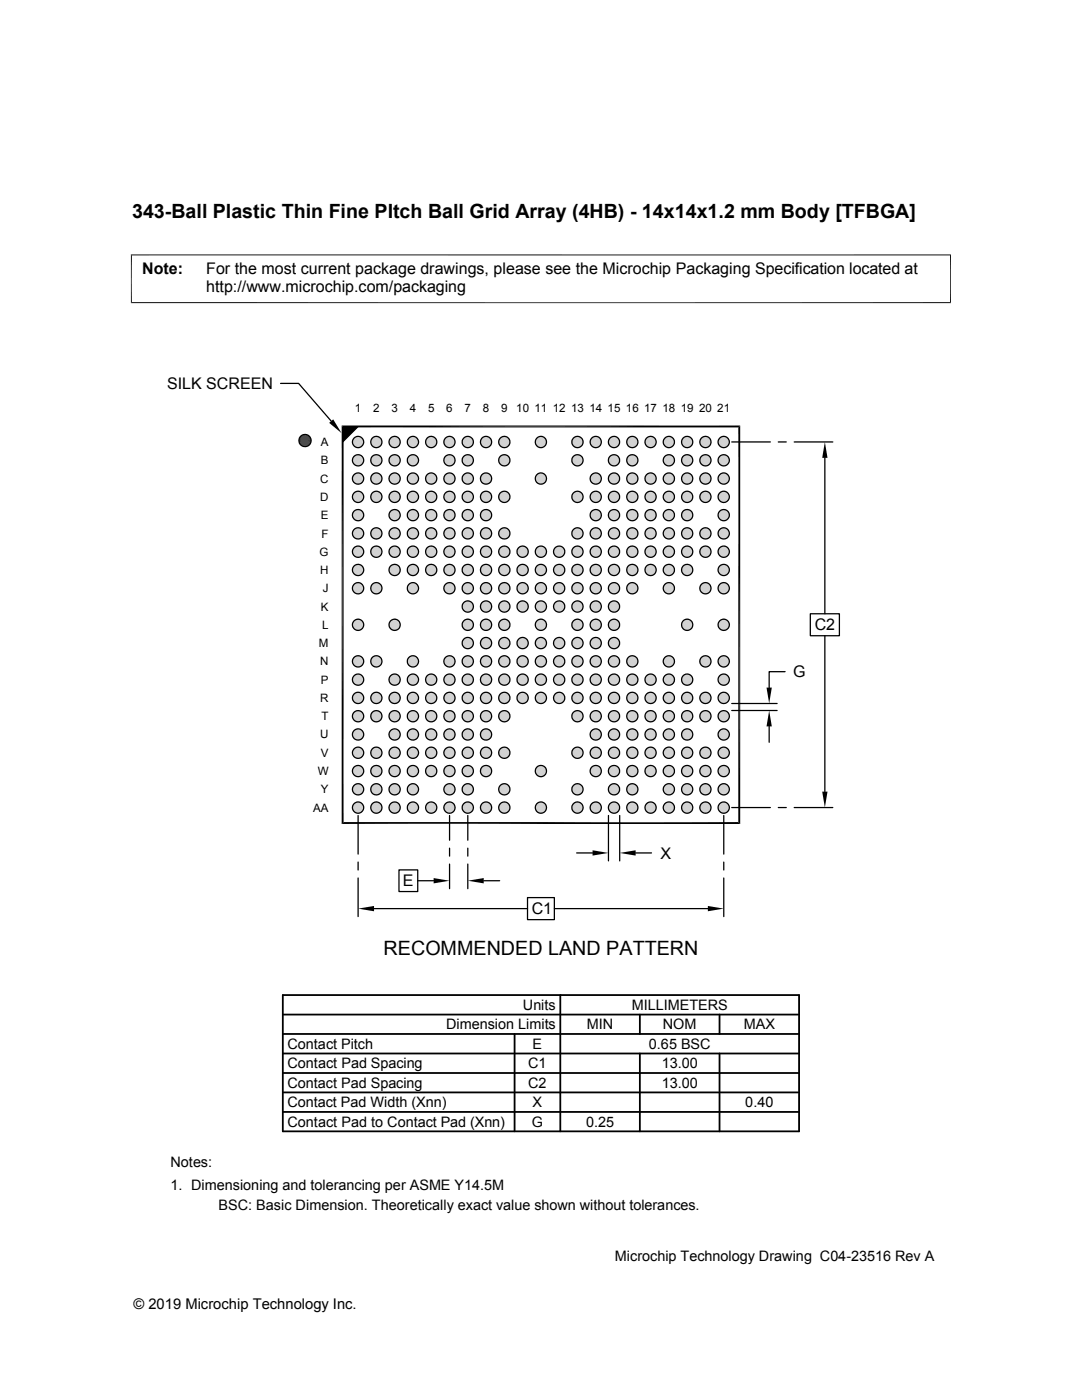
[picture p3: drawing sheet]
<svg xmlns="http://www.w3.org/2000/svg" width="216mm" height="279mm" viewBox="0 0 216 279" stroke-linecap="round" stroke-linejoin="round" font-family="sans-serif">
<defs><g id="words">
<g font-size="3.9">
<text x="26.4" y="43.5">343-Ball Plastic Thin Fine PItch Ball Grid Array (4HB) - 14x14x1.2 mm Body [TFBGA]</text>
<text x="76.5" y="190.6">RECOMMENDED LAND PATTERN</text>
</g>
<g font-size="3.2">
<text x="28.4" y="54.6">Note:</text>
<text x="41.1" y="58.3">http://www.microchip.com/packaging</text>
<text x="41.1" y="54.6">For the most current package drawings, please see the Microchip Packaging Specification located at</text>
<text x="33.3" y="77.6">SILK SCREEN</text>
<text x="162.6" y="125.8">C2</text>
<text x="158.3" y="135.2">G</text>
<text x="131.8" y="171.4">X</text>
<text x="80.4" y="176.9">E</text>
<text x="106.1" y="182.5">C1</text>
</g>
<g font-size="2.9">
<text x="104.3" y="201.6">Units</text>
<text x="126" y="201.6">MILLIMETERS</text>
<text x="57.3" y="209.3">Contact Pitch</text>
<text x="89" y="205.4">Dimension Limits</text>
<text x="106.3" y="209.3">E</text>
<text x="117.1" y="205.4">MIN</text>
<text x="129.5" y="209.3">0.65 BSC</text>
<text x="132.3" y="205.4">NOM</text>
<text x="148.4" y="205.4">MAX</text>
<text x="57.3" y="213.2">Contact Pad Spacing</text>
<text x="105.4" y="213.2">C1</text>
<text x="132" y="213.2">13.00</text>
<text x="57.3" y="217.1">Contact Pad Spacing</text>
<text x="57.3" y="221">Contact Pad Width (Xnn)</text>
<text x="105.4" y="217.1">C2</text>
<text x="106.3" y="221">X</text>
<text x="132" y="217.1">13.00</text>
<text x="148.7" y="221">0.40</text>
<text x="57.3" y="224.9">Contact Pad to Contact Pad (Xnn)</text>
<text x="106.1" y="224.9">G</text>
<text x="116.9" y="224.9">0.25</text>
<text x="34" y="232.9">Notes:</text>
<text x="34" y="237.5">1. Dimensioning and tolerancing per ASME Y14.5M</text>
<text x="43.6" y="241.6">BSC: Basic Dimension. Theoretically exact value shown without tolerances.</text>
<text x="122.7" y="251.7">Microchip Technology Drawing C04-23516 Rev A</text>
<text x="26.6" y="261.3">© 2019 Microchip Technology Inc.</text>
</g>
<g font-size="2.3">
<text x="70.8" y="82.3">1</text>
<text x="74.5" y="82.3">2</text>
<text x="78.1" y="82.3">3</text>
<text x="81.8" y="82.3">4</text>
<text x="85.4" y="82.3">5</text>
<text x="89" y="82.3">6</text>
<text x="92.7" y="82.3">7</text>
<text x="96.3" y="82.3">8</text>
<text x="100" y="82.3">9</text>
<text x="103" y="82.3">10 11 12 13 14 15 16 17 18 19 20 21</text>
<text x="64" y="89">A</text>
<text x="64" y="92.7">B</text>
<text x="63.9" y="96.3">C</text>
<text x="63.9" y="100">D</text>
<text x="64" y="103.6">E</text>
<text x="64.2" y="107.3">F</text>
<text x="63.8" y="110.9">G</text>
<text x="63.9" y="114.6">H</text>
<text x="64.4" y="118.2">J</text>
<text x="64" y="121.9">K</text>
<text x="64.3" y="125.5">L</text>
<text x="63.6" y="129.2">M</text>
<text x="63.9" y="132.8">N</text>
<text x="64" y="136.4">P</text>
<text x="63.9" y="140.1">R</text>
<text x="64.2" y="143.7">T</text>
<text x="63.9" y="147.4">U</text>
<text x="63.4" y="154.7">W</text>
<text x="64" y="151">V</text>
<text x="62.5" y="162">AA</text>
<text x="64" y="158.3">Y</text>
</g>
</g></defs>
<g fill="#c0c0c0">
<path d="M71.3 87.1h.3z"/>
<path d="M74.9 87.1h.3z"/>
<path d="M78.6 87.1h.3z"/>
<path d="M82.2 87.1h.3z"/>
<path d="M85.9 87.1h.3z"/>
<path d="M89.5 87.1h.3z"/>
<path d="M93.2 87.1h.3z"/>
<path d="M96.8 87.1h.3z"/>
<path d="M100.5 87.1h.3z"/>
<path d="M107.8 87.1h.3z"/>
<path d="M115.1 87.1h.3z"/>
<path d="M118.7 87.1h.3z"/>
<path d="M122.4 87.1h.2z"/>
<path d="M126 87.1h.3z"/>
<path d="M129.7 87.1h.2z"/>
<path d="M133.3 87.1h.3z"/>
<path d="M136.9 87.1h.3z"/>
<path d="M140.6 87.1h.3z"/>
<path d="M144.3 87.1h.2z"/>
<path d="M144.2 87.1h.5z"/>
<path d="M144.3 87.1h.4z"/>
<path d="M140.5 87.1h.5z"/>
<path d="M140.6 87.1h.4z"/>
<path d="M136.9 87.1h.5z"/>
<path d="M133.2 87.1h.5z"/>
<path d="M133.3 87.1h.4z"/>
<path d="M129.6 87.1h.5z"/>
<path d="M129.7 87.1h.4z"/>
<path d="M125.9 87.1h.5z"/>
<path d="M126 87.1h.4z"/>
<path d="M122.3 87.1h.5z"/>
<path d="M122.4 87.1h.4z"/>
<path d="M118.6 87.1h.5z"/>
<path d="M118.7 87.1h.4z"/>
<path d="M115 87.1h.5z"/>
<path d="M115.1 87.1h.4z"/>
<path d="M107.7 87.1h.5z"/>
<path d="M107.8 87.1h.4z"/>
<path d="M100.4 87.1h.5z"/>
<path d="M100.5 87.1h.4z"/>
<path d="M96.7 87.1h.5z"/>
<path d="M96.8 87.1h.4z"/>
<path d="M93.1 87.1h.5z"/>
<path d="M93.2 87.1h.4z"/>
<path d="M89.5 87.1h.5z"/>
<path d="M85.8 87.1h.5z"/>
<path d="M85.9 87.1h.4z"/>
<path d="M82.1 87.1h.6z"/>
<path d="M82.2 87.1h.5z"/>
<path d="M78.5 87.1h.5z"/>
<path d="M78.6 87.1h.4z"/>
<path d="M74.8 87.1h.6z"/>
<path d="M74.9 87.1h.5z"/>
<path d="M71.2 87.1h.5z"/>
<path d="M71.3 87.1h.4z"/>
<path d="M144 87.1h.8z"/>
<path d="M144.2 87.1h.6z"/>
<path d="M140.4 87.1h.7z"/>
<path d="M140.5 87.1h.6z"/>
<path d="M136.7 87.1h.8z"/>
<path d="M136.9 87.1h.6z"/>
<path d="M133.1 87.1h.7z"/>
<path d="M133.2 87.1h.6z"/>
<path d="M129.5 87.1h.7z"/>
<path d="M129.6 87.1h.6z"/>
<path d="M125.8 87.1h.7z"/>
<path d="M125.9 87.1h.6z"/>
<path d="M122.2 87.1h.7z"/>
<path d="M122.3 87.1h.6z"/>
<path d="M118.5 87.1h.7z"/>
<path d="M118.6 87.1h.6z"/>
<path d="M114.9 87.1h.7z"/>
<path d="M115 87.1h.6z"/>
<path d="M107.6 87.1h.7z"/>
<path d="M107.7 87.1h.6z"/>
<path d="M100.3 87.1h.7z"/>
<path d="M100.4 87.1h.6z"/>
<path d="M96.6 87.1h.7z"/>
<path d="M96.7 87.1h.6z"/>
<path d="M93 87.1h.7z"/>
<path d="M93.1 87.1h.6z"/>
<path d="M89.3 87.1h.7z"/>
<path d="M85.7 87.1h.7z"/>
<path d="M85.8 87.1h.6z"/>
<path d="M82 87.1h.7z"/>
<path d="M78.4 87.1h.7z"/>
<path d="M78.5 87.1h.6z"/>
<path d="M74.7 87.1h.7z"/>
<path d="M71.1 87.1h.7z"/>
<path d="M71.2 87.1h.6z"/>
<path d="M144 87.2h.9z"/>
<path d="M144 87.1l.9 .1z"/>
<path d="M140.3 87.2h.9z"/>
<path d="M140.4 87.1l.8 .1z"/>
<path d="M136.7 87.2h.9z"/>
<path d="M136.7 87.1l.9 .1z"/>
<path d="M133 87.2h.9z"/>
<path d="M133.1 87.1l.8 .1z"/>
<path d="M129.4 87.2h.9z"/>
<path d="M129.5 87.1l.8 .1z"/>
<path d="M125.7 87.2h.9z"/>
<path d="M125.8 87.1l.8 .1z"/>
<path d="M122.1 87.2h.9z"/>
<path d="M122.2 87.1l.8 .1z"/>
<path d="M118.4 87.2h.9z"/>
<path d="M118.5 87.1l.8 .1z"/>
<path d="M114.8 87.2h.9z"/>
<path d="M114.9 87.1l.8 .1z"/>
<path d="M107.5 87.2h.9z"/>
<path d="M107.6 87.1l.8 .1z"/>
<path d="M100.2 87.2h.9z"/>
<path d="M100.3 87.1l.8 .1z"/>
<path d="M96.5 87.2h1z"/>
<path d="M96.6 87.1l.9 .1z"/>
<path d="M92.9 87.2h.9z"/>
<path d="M93 87.1l.8 .1z"/>
<path d="M89.2 87.2h.9z"/>
<path d="M89.3 87.1l.8 .1z"/>
<path d="M85.6 87.2h.9z"/>
<path d="M85.7 87.1l.8 .1z"/>
<path d="M81.9 87.2h1z"/>
<path d="M82 87.1l.9 .1z"/>
<path d="M78.3 87.2h.9z"/>
<path d="M78.4 87.1l.8 .1z"/>
<path d="M74.6 87.2h1z"/>
<path d="M74.7 87.1l.9 .1z"/>
<path d="M71 87.2h.9z"/>
<path d="M71.1 87.1l.8 .1z"/>
<path d="M143.8 87.2h1.2z"/>
<path d="M144 87.2h1z"/>
<path d="M140.2 87.2h1.1z"/>
<path d="M140.3 87.2h1z"/>
<path d="M136.5 87.2h1.2z"/>
<path d="M136.7 87.2h1z"/>
<path d="M132.9 87.2h1.1z"/>
<path d="M133 87.2h1z"/>
<path d="M129.3 87.2h1.1z"/>
<path d="M129.4 87.2h1z"/>
<path d="M125.6 87.2h1.1z"/>
<path d="M125.7 87.2h1z"/>
<path d="M122 87.2h1.1z"/>
<path d="M122.1 87.2h1z"/>
<path d="M118.3 87.2h1.1z"/>
<path d="M118.4 87.2h1z"/>
<path d="M114.7 87.2h1.1z"/>
<path d="M114.8 87.2h1z"/>
<path d="M107.4 87.2h1.1z"/>
<path d="M107.5 87.2h1z"/>
<path d="M100.1 87.2h1.1z"/>
<path d="M100.2 87.2h1z"/>
<path d="M96.4 87.2h1.1z"/>
<path d="M92.8 87.2h1.1z"/>
<path d="M92.9 87.2h1z"/>
<path d="M89.1 87.2h1.1z"/>
<path d="M89.2 87.2h1z"/>
<path d="M85.5 87.2h1.1z"/>
<path d="M85.6 87.2h1z"/>
<path d="M81.8 87.2h1.2z"/>
<path d="M81.9 87.2h1.1z"/>
<path d="M78.2 87.2h1.1z"/>
<path d="M78.3 87.2h1z"/>
<path d="M74.5 87.2h1.1z"/>
<path d="M70.9 87.2h1.1z"/>
<path d="M71 87.2h1z"/>
<path d="M143.8 87.3h1.3z"/>
<path d="M143.8 87.2l1.3 .1z"/>
<path d="M140.1 87.3h1.3z"/>
<path d="M140.2 87.2l1.2 .1z"/>
<path d="M136.5 87.3h1.3z"/>
<path d="M136.5 87.2l1.3 .1z"/>
<path d="M132.8 87.3h1.3z"/>
<path d="M132.9 87.2l1.2 .1z"/>
<path d="M129.2 87.3h1.3z"/>
<path d="M129.3 87.2l1.2 .1z"/>
<path d="M125.5 87.3h1.3z"/>
<path d="M125.6 87.2l1.2 .1z"/>
<path d="M121.9 87.3h1.3z"/>
<path d="M122 87.2l1.2 .1z"/>
<path d="M118.2 87.3h1.3z"/>
<path d="M118.3 87.2l1.2 .1z"/>
<path d="M114.6 87.3h1.3z"/>
<path d="M114.7 87.2l1.2 .1z"/>
<path d="M107.3 87.3h1.3z"/>
<path d="M107.4 87.2l1.2 .1z"/>
<path d="M100 87.3h1.3z"/>
<path d="M100.1 87.2l1.2 .1z"/>
<path d="M96.4 87.3h1.2z"/>
<path d="M96.4 87.2l1.2 .1z"/>
<path d="M92.7 87.3h1.3z"/>
<path d="M92.8 87.2l1.2 .1z"/>
<path d="M89 87.3h1.3z"/>
<path d="M89.1 87.2l1.2 .1z"/>
<path d="M85.4 87.3h1.3z"/>
<path d="M85.5 87.2l1.2 .1z"/>
<path d="M81.7 87.3h1.3z"/>
<path d="M81.8 87.2l1.2 .1z"/>
<path d="M78.1 87.3h1.3z"/>
<path d="M78.2 87.2l1.2 .1z"/>
<path d="M74.5 87.3h1.3z"/>
<path d="M74.5 87.2l1.3 .1z"/>
<path d="M70.8 87.3h1.3z"/>
<path d="M70.9 87.2l1.2 .1z"/>
<path d="M143.7 87.4h1.4z"/>
<path d="M143.8 87.3l1.3 .1z"/>
<path d="M140 87.4h1.5z"/>
<path d="M140.1 87.3l1.4 .1z"/>
<path d="M136.4 87.4h1.4z"/>
<path d="M136.5 87.3l1.3 .1z"/>
<path d="M132.7 87.4h1.5z"/>
<path d="M132.8 87.3l1.4 .1z"/>
<path d="M129.1 87.4h1.4z"/>
<path d="M129.2 87.3l1.3 .1z"/>
<path d="M125.4 87.4h1.5z"/>
<path d="M125.5 87.3l1.4 .1z"/>
<path d="M121.8 87.4h1.5z"/>
<path d="M121.9 87.3l1.4 .1z"/>
<path d="M118.1 87.4h1.5z"/>
<path d="M118.2 87.3l1.4 .1z"/>
<path d="M114.5 87.4h1.5z"/>
<path d="M114.6 87.3l1.4 .1z"/>
<path d="M107.2 87.4h1.4z"/>
<path d="M107.3 87.3l1.3 .1z"/>
<path d="M99.9 87.4h1.5z"/>
<path d="M100 87.3l1.4 .1z"/>
<path d="M96.2 87.4h1.5z"/>
<path d="M96.4 87.3l1.3 .1z"/>
<path d="M92.6 87.4h1.5z"/>
<path d="M92.7 87.3l1.4 .1z"/>
<path d="M89 87.4h1.4z"/>
<path d="M89 87.3l1.4 .1z"/>
<path d="M85.3 87.4h1.5z"/>
<path d="M85.4 87.3l1.4 .1z"/>
<path d="M81.7 87.4h1.4z"/>
<path d="M81.7 87.3l1.4 .1z"/>
<path d="M78 87.4h1.5z"/>
<path d="M78.1 87.3l1.4 .1z"/>
<path d="M74.4 87.4h1.4z"/>
<path d="M74.5 87.3l1.3 .1z"/>
<path d="M70.7 87.4h1.5z"/>
<path d="M70.8 87.3l1.4 .1z"/>
<path d="M143.7 87.4h1.5h-1.6z"/>
<path d="M143.7 87.4h1.5z"/>
<path d="M140 87.4h1.6h-1.6z"/>
<path d="M140 87.4h1.6z"/>
<path d="M136.4 87.4h1.5h-1.6z"/>
<path d="M136.4 87.4h1.5z"/>
<path d="M132.7 87.4h1.6h-1.6z"/>
<path d="M132.7 87.4h1.6z"/>
<path d="M129.1 87.4h1.5h-1.6z"/>
<path d="M129.1 87.4h1.5z"/>
<path d="M125.4 87.4h1.6h-1.6z"/>
<path d="M125.4 87.4h1.6z"/>
<path d="M121.8 87.4h1.5h-1.6z"/>
<path d="M118.1 87.4h1.6h-1.6z"/>
<path d="M118.1 87.4h1.6z"/>
<path d="M114.5 87.4h1.5h-1.6z"/>
<path d="M107.2 87.4h1.5h-1.6z"/>
<path d="M107.2 87.4h1.5z"/>
<path d="M99.9 87.4h1.6h-1.7z"/>
<path d="M99.9 87.4h1.6z"/>
<path d="M96.2 87.4h1.6h-1.6z"/>
<path d="M96.2 87.4h1.6z"/>
<path d="M92.6 87.4h1.5h-1.6z"/>
<path d="M89 87.4h1.5h-1.6z"/>
<path d="M89 87.4h1.5z"/>
<path d="M85.3 87.4h1.5h-1.6z"/>
<path d="M81.7 87.4h1.5h-1.6z"/>
<path d="M81.7 87.4h1.5z"/>
<path d="M78 87.4h1.6h-1.7z"/>
<path d="M78 87.4h1.6z"/>
<path d="M74.4 87.4h1.5h-1.6z"/>
<path d="M74.4 87.4h1.5z"/>
<path d="M70.7 87.4h1.6h-1.7z"/>
<path d="M70.7 87.4h1.6z"/>
<path d="M143.6 87.4l1.7 .1h-1.8z"/>
<path d="M143.6 87.4l1.7 .1z"/>
<path d="M140 87.4l1.6 .1h-1.7z"/>
<path d="M140 87.4l1.6 .1z"/>
<path d="M136.3 87.4l1.7 .1h-1.8z"/>
<path d="M136.3 87.4l1.7 .1z"/>
<path d="M132.7 87.4l1.6 .1h-1.7z"/>
<path d="M132.7 87.4l1.6 .1z"/>
<path d="M128.9 87.5h1.8z"/>
<path d="M129 87.4l1.7 .1z"/>
<path d="M125.4 87.4l1.6 .1h-1.7z"/>
<path d="M125.4 87.4l1.6 .1z"/>
<path d="M121.7 87.4l1.7 .1h-1.8z"/>
<path d="M121.7 87.4l1.7 .1z"/>
<path d="M118.1 87.4l1.6 .1h-1.7z"/>
<path d="M118.1 87.4l1.6 .1z"/>
<path d="M114.4 87.4l1.7 .1h-1.8z"/>
<path d="M114.4 87.4l1.7 .1z"/>
<path d="M107.1 87.4l1.7 .1h-1.8z"/>
<path d="M107.1 87.4l1.7 .1z"/>
<path d="M99.8 87.4l1.7 .1h-1.7z"/>
<path d="M99.8 87.4l1.7 .1z"/>
<path d="M96.2 87.4l1.7 .1h-1.8z"/>
<path d="M96.2 87.4l1.7 .1z"/>
<path d="M92.5 87.4l1.7 .1h-1.7z"/>
<path d="M92.5 87.4l1.7 .1z"/>
<path d="M88.9 87.4l1.7 .1h-1.8z"/>
<path d="M88.9 87.4l1.7 .1z"/>
<path d="M85.2 87.4l1.7 .1h-1.7z"/>
<path d="M85.2 87.4l1.7 .1z"/>
<path d="M81.6 87.4l1.7 .1h-1.8z"/>
<path d="M81.6 87.4l1.7 .1z"/>
<path d="M77.9 87.4l1.7 .1h-1.7z"/>
<path d="M77.9 87.4l1.7 .1z"/>
<path d="M74.3 87.4l1.7 .1h-1.8z"/>
<path d="M74.3 87.4l1.7 .1z"/>
<path d="M70.6 87.4l1.7 .1h-1.7z"/>
<path d="M70.6 87.4l1.7 .1z"/>
<path d="M143.5 87.5l1.9 .1h-1.9z"/>
<path d="M143.5 87.5l1.9 .1z"/>
<path d="M139.9 87.5l1.8 .1z"/>
<path d="M136.2 87.5l1.8 .1h-1.8z"/>
<path d="M136.2 87.5l1.8 .1z"/>
<path d="M132.6 87.5l1.8 .1h-1.9z"/>
<path d="M132.6 87.5l1.8 .1z"/>
<path d="M128.9 87.5l1.9 .1z"/>
<path d="M125.3 87.5l1.8 .1h-1.9z"/>
<path d="M125.3 87.5l1.8 .1z"/>
<path d="M121.6 87.5l1.9 .1h-1.9z"/>
<path d="M121.6 87.5l1.9 .1z"/>
<path d="M118 87.5l1.8 .1z"/>
<path d="M114.3 87.5l1.9 .1h-1.9z"/>
<path d="M114.3 87.5l1.9 .1z"/>
<path d="M107 87.5l1.9 .1z"/>
<path d="M99.8 87.5l1.8 .1h-1.9z"/>
<path d="M99.8 87.5l1.8 .1z"/>
<path d="M96.1 87.5l1.8 .1z"/>
<path d="M92.5 87.5l1.8 .1h-1.9z"/>
<path d="M92.5 87.5l1.8 .1z"/>
<path d="M88.8 87.5l1.8 .1h-1.8z"/>
<path d="M88.8 87.5l1.8 .1z"/>
<path d="M85.2 87.5l1.8 .1z"/>
<path d="M81.5 87.5l1.8 .1h-1.9z"/>
<path d="M81.5 87.5l1.8 .1z"/>
<path d="M77.9 87.5l1.8 .1h-1.9z"/>
<path d="M77.9 87.5l1.8 .1z"/>
<path d="M74.2 87.5l1.8 .1z"/>
<path d="M70.6 87.5l1.8 .1h-1.9z"/>
<path d="M70.6 87.5l1.8 .1z"/>
<path d="M143.5 87.6l1.9 .1h-2z"/>
<path d="M143.5 87.6l1.9 .1z"/>
<path d="M139.8 87.6l2 .1h-2z"/>
<path d="M139.8 87.6l2 .1z"/>
<path d="M136.2 87.6l1.9 .1z"/>
<path d="M132.5 87.6l2 .1h-2z"/>
<path d="M132.5 87.6l2 .1z"/>
<path d="M128.9 87.6l1.9 .1h-2z"/>
<path d="M128.9 87.6l1.9 .1z"/>
<path d="M125.2 87.6l2 .1z"/>
<path d="M121.6 87.6l1.9 .1h-2z"/>
<path d="M121.6 87.6l1.9 .1z"/>
<path d="M117.9 87.6l2 .1h-2z"/>
<path d="M117.9 87.6l2 .1z"/>
<path d="M114.3 87.6l1.9 .1z"/>
<path d="M107 87.6l1.9 .1h-2z"/>
<path d="M107 87.6l1.9 .1z"/>
<path d="M99.7 87.6l1.9 .1h-2z"/>
<path d="M99.7 87.6l1.9 .1z"/>
<path d="M96.1 87.6l1.9 .1h-2z"/>
<path d="M96.1 87.6l1.9 .1z"/>
<path d="M92.4 87.6l1.9 .1h-2z"/>
<path d="M92.4 87.6l1.9 .1z"/>
<path d="M88.8 87.6l1.9 .1h-2z"/>
<path d="M88.8 87.6l1.9 .1z"/>
<path d="M85.1 87.6l1.9 .1h-2z"/>
<path d="M85.1 87.6l1.9 .1z"/>
<path d="M81.4 87.6l2 .1h-2z"/>
<path d="M81.4 87.6l2 .1z"/>
<path d="M77.8 87.6l1.9 .1h-2z"/>
<path d="M77.8 87.6l1.9 .1z"/>
<path d="M74.2 87.6l1.9 .1h-2z"/>
<path d="M74.2 87.6l1.9 .1z"/>
<path d="M70.5 87.6l1.9 .1h-2z"/>
<path d="M70.5 87.6l1.9 .1z"/>
</g>
<g fill="none" stroke="#c0c0c0" stroke-width=".2">
<path d="M70.3 88h2.3M70.3 88.2h2.3M70.3 88.3h2.3M70.3 88.4h2.3M70.4 87.9h2.2M70.4 88.5h2.2M70.4 87.9h2.1M70.4 88.6h2.1M70.4 87.7h2.1M70.4 88.7h2.1M74 88h2.2M74 88.2h2.2"/>
<path d="M74 88.3h2.2M74 88.4h2.2M74 88.5h2.2M74 87.9h2.2M74 88.6h2.2M74.1 87.7h2M74.1 88.7h2M77.6 88h2.3M77.6 88.2h2.3M77.6 88.3h2.3M77.6 88.4h2.3M77.6 87.9h2.2"/>
<path d="M77.6 88.5h2.2M77.7 87.9h2.1M77.7 88.6h2.1M77.7 88.7h2.1M77.7 87.7h2.1M81.3 88.2h2.2M81.3 88.3h2.2M81.3 88.4h2.2M81.3 88h2.2M81.3 87.9h2.2M81.3 88.5h2.2M81.3 88.6h2.2"/>
<path d="M81.4 87.7h2M81.4 88.7h2M84.9 88h2.2M84.9 88.2h2.3M84.9 88.3h2.3M84.9 88.4h2.2M84.9 87.9h2.2M84.9 88.5h2.2M85 88.6h2.1M85 87.9h2.1M85 87.7h2.1M85 88.7h2.1"/>
<path d="M88.6 88.2h2.2M88.6 88.3h2.2M88.6 88.4h2.2M88.6 88h2.2M88.6 87.9h2.2M88.6 88.5h2.2M88.6 88.6h2.2M88.6 87.7h2.1M88.6 88.7h2.1M92.2 88h2.2M92.2 88.2h2.3M92.2 88.3h2.3"/>
<path d="M92.2 88.4h2.2M92.2 87.9h2.2M92.2 88.5h2.2M92.3 87.9h2.1M92.3 88.6h2.1M92.3 87.7h2.1M92.3 88.7h2.1M95.9 88h2.2M95.9 88.2h2.2M95.9 88.3h2.2M95.9 88.4h2.2M95.9 87.9h2.2"/>
<path d="M95.9 88.5h2.2M95.9 88.6h2.2M95.9 87.7h2.1M95.9 88.7h2.1M99.5 87.9h2.2M99.5 88h2.2M99.5 88.2h2.2M99.5 88.3h2.2M99.5 88.4h2.2M99.5 88.5h2.2M99.5 88.6h2.2M99.6 88.7h2.1"/>
<path d="M99.6 87.7h2.1M106.8 88h2.3M106.8 88.2h2.3M106.8 88.3h2.3M106.8 88.4h2.3M106.8 87.9h2.2M106.8 88.5h2.2M106.8 88.6h2.2M106.9 87.7h2.1M106.9 88.7h2.1M114.1 88h2.2M114.1 88.2h2.3"/>
<path d="M114.1 88.3h2.3M114.1 88.4h2.2M114.1 87.9h2.2M114.1 88.5h2.2M114.2 88.6h2.1M114.2 87.9h2.1M114.2 87.7h2.1M114.2 88.7h2.1M117.8 88h2.2M117.8 88.2h2.2M117.8 88.3h2.2M117.8 88.4h2.2"/>
<path d="M117.8 87.9h2.2M117.8 88.5h2.2M117.8 88.6h2.2M117.8 88.7h2.1M117.8 87.7h2.1M121.4 88h2.2M121.4 88.2h2.2M121.4 88.3h2.2M121.4 88.4h2.2M121.4 87.9h2.2M121.4 88.5h2.2M121.5 87.9h2.1"/>
<path d="M121.5 88.6h2.1M121.5 87.7h2.1M121.5 88.7h2.1M125.1 88h2.2M125.1 88.2h2.2M125.1 88.3h2.2M125.1 88.4h2.2M125.1 87.9h2.2M125.1 88.5h2.2M125.1 87.9h2.1M125.1 88.6h2.1M125.1 87.7h2.1"/>
<path d="M125.1 88.7h2.1M128.7 88h2.2M128.7 88.2h2.2M128.7 88.3h2.2M128.7 88.4h2.2M128.7 88.5h2.2M128.7 87.9h2.2M128.7 88.6h2.2M128.8 87.7h2.1M128.8 88.7h2.1M132.4 88h2.2M132.4 88.2h2.2"/>
<path d="M132.4 88.3h2.2M132.4 88.4h2.2M132.4 87.9h2.2M132.4 88.5h2.2M132.4 87.9h2.1M132.4 88.6h2.1M132.4 88.7h2.1M132.4 87.7h2.1M136 88h2.2M136 88.2h2.2M136 88.3h2.2M136 88.4h2.2"/>
<path d="M136 87.9h2.2M136 88.5h2.2M136 88.6h2.2M136.1 87.7h2.1M136.1 88.7h2.1M139.6 88h2.3M139.6 88.2h2.3M139.6 88.3h2.3M139.6 88.4h2.3M139.7 87.9h2.2M139.7 88.5h2.2M139.7 87.9h2.1"/>
<path d="M139.7 88.6h2.1M139.7 87.7h2.1M139.7 88.7h2.1M143.3 88h2.2M143.3 88.2h2.2M143.3 88.3h2.2M143.3 88.4h2.2M143.3 87.9h2.2M143.3 88.5h2.2M143.3 88.6h2.2M143.4 87.7h2.1M143.4 88.7h2.1"/>
</g>
<g fill="#c0c0c0">
<path d="M143.4 88.7l2 .1z"/>
<path d="M143.4 88.7h2z"/>
<path d="M139.8 88.7l1.9 .1z"/>
<path d="M139.8 88.7h2z"/>
<path d="M136.1 88.7l1.9 .1z"/>
<path d="M136.1 88.7h2z"/>
<path d="M132.5 88.7l1.9 .1z"/>
<path d="M132.5 88.7h2z"/>
<path d="M128.8 88.7l2 .1z"/>
<path d="M128.8 88.7h2z"/>
<path d="M125.2 88.7l1.9 .1z"/>
<path d="M125.2 88.7h2z"/>
<path d="M121.5 88.7l2 .1z"/>
<path d="M121.5 88.7h2z"/>
<path d="M117.9 88.7l1.9 .1z"/>
<path d="M117.9 88.7h2z"/>
<path d="M114.2 88.7l2 .1z"/>
<path d="M114.2 88.7h2z"/>
<path d="M106.9 88.7l2 .1z"/>
<path d="M106.9 88.7h2z"/>
<path d="M99.6 88.7l2 .1z"/>
<path d="M99.6 88.7h2z"/>
<path d="M96 88.7l1.9 .1z"/>
<path d="M96 88.7h2z"/>
<path d="M92.3 88.7l2 .1z"/>
<path d="M92.3 88.7h2z"/>
<path d="M88.7 88.7l1.9 .1z"/>
<path d="M88.7 88.7h2z"/>
<path d="M85 88.7l2 .1z"/>
<path d="M85 88.7h2z"/>
<path d="M81.4 88.7l1.9 .1z"/>
<path d="M81.4 88.7h2z"/>
<path d="M77.7 88.7l2 .1z"/>
<path d="M77.7 88.7h2z"/>
<path d="M74.1 88.7l1.9 .1z"/>
<path d="M74.1 88.7h2z"/>
<path d="M70.4 88.7l2 .1z"/>
<path d="M70.4 88.7h2z"/>
<path d="M143.5 88.8l1.8 .1z"/>
<path d="M143.5 88.8h1.9z"/>
<path d="M139.8 88.8l1.8 .1z"/>
<path d="M139.8 88.8h1.9z"/>
<path d="M136.2 88.8l1.8 .1z"/>
<path d="M136.2 88.8h1.8z"/>
<path d="M132.5 88.8l1.8 .1z"/>
<path d="M132.5 88.8h1.9z"/>
<path d="M128.9 88.8l1.8 .1z"/>
<path d="M128.9 88.8h1.9z"/>
<path d="M125.2 88.8l1.8 .1z"/>
<path d="M125.2 88.8h1.9z"/>
<path d="M121.6 88.8l1.8 .1z"/>
<path d="M121.6 88.8h1.9z"/>
<path d="M117.9 88.8l1.8 .1z"/>
<path d="M117.9 88.8h1.9z"/>
<path d="M114.3 88.8l1.8 .1z"/>
<path d="M114.3 88.8h1.9z"/>
<path d="M107 88.8l1.8 .1z"/>
<path d="M107 88.8h1.9z"/>
<path d="M99.7 88.8l1.8 .1z"/>
<path d="M99.7 88.8h1.9z"/>
<path d="M96.1 88.8l1.8 .1z"/>
<path d="M96.1 88.8h1.8z"/>
<path d="M92.4 88.8l1.8 .1z"/>
<path d="M92.4 88.8h1.9z"/>
<path d="M88.8 88.8l1.8 .1z"/>
<path d="M88.8 88.8h1.8z"/>
<path d="M85.1 88.8l1.8 .1z"/>
<path d="M85.1 88.8h1.9z"/>
<path d="M81.4 88.8l1.9 .1z"/>
<path d="M81.4 88.8h1.9z"/>
<path d="M77.8 88.8l1.8 .1z"/>
<path d="M77.8 88.8h1.9z"/>
<path d="M74.2 88.8l1.8 .1z"/>
<path d="M74.2 88.8h1.8z"/>
<path d="M70.5 88.8l1.8 .1z"/>
<path d="M70.5 88.8h1.9z"/>
<path d="M143.5 88.9l1.7 .1z"/>
<path d="M143.5 88.9h1.8z"/>
<path d="M139.9 88.9l1.7 .1z"/>
<path d="M139.9 88.9h1.7z"/>
<path d="M136.2 88.9l1.7 .1z"/>
<path d="M136.2 88.9h1.8z"/>
<path d="M132.6 88.9l1.7 .1z"/>
<path d="M132.6 88.9h1.7z"/>
<path d="M128.9 88.9l1.7 .1z"/>
<path d="M128.9 88.9h1.8z"/>
<path d="M125.3 88.9l1.7 .1z"/>
<path d="M125.3 88.9h1.7z"/>
<path d="M121.6 88.9l1.7 .1z"/>
<path d="M121.6 88.9h1.8z"/>
<path d="M118 88.9l1.7 .1z"/>
<path d="M118 88.9h1.7z"/>
<path d="M114.3 88.9l1.7 .1z"/>
<path d="M114.3 88.9h1.8z"/>
<path d="M107 88.9l1.7 .1z"/>
<path d="M107 88.9h1.8z"/>
<path d="M99.8 88.9l1.7 .1z"/>
<path d="M99.8 88.9h1.7z"/>
<path d="M96.1 88.9l1.7 .1z"/>
<path d="M96.1 88.9h1.8z"/>
<path d="M92.5 88.9l1.6 .1z"/>
<path d="M92.5 88.9h1.7z"/>
<path d="M88.8 88.9l1.7 .1z"/>
<path d="M88.8 88.9h1.8z"/>
<path d="M85.2 88.9l1.6 .1z"/>
<path d="M85.2 88.9h1.7z"/>
<path d="M81.5 88.9l1.7 .1z"/>
<path d="M81.5 88.9h1.8z"/>
<path d="M77.9 88.9l1.7 .1z"/>
<path d="M77.9 88.9h1.7z"/>
<path d="M74.2 88.9l1.7 .1z"/>
<path d="M74.2 88.9h1.8z"/>
<path d="M70.6 88.9l1.7 .1z"/>
<path d="M70.6 88.9h1.7z"/>
<path d="M143.6 89l1.5 .1z"/>
<path d="M143.6 89h1.6z"/>
<path d="M140 89l1.5 .1z"/>
<path d="M140 89h1.6z"/>
<path d="M136.3 89l1.5 .1z"/>
<path d="M136.3 89h1.6z"/>
<path d="M132.7 89l1.5 .1z"/>
<path d="M132.7 89h1.6z"/>
<path d="M129 89l1.5 .1z"/>
<path d="M129 89h1.6z"/>
<path d="M125.4 89l1.5 .1z"/>
<path d="M125.4 89h1.6z"/>
<path d="M121.7 89l1.6 .1z"/>
<path d="M121.7 89h1.6z"/>
<path d="M118.1 89l1.5 .1z"/>
<path d="M118.1 89h1.6z"/>
<path d="M114.4 89l1.6 .1z"/>
<path d="M114.4 89h1.6z"/>
<path d="M107.1 89l1.5 .1z"/>
<path d="M107.1 89h1.6z"/>
<path d="M99.8 89l1.6 .1z"/>
<path d="M99.8 89h1.7z"/>
<path d="M96.2 89l1.5 .1z"/>
<path d="M96.2 89h1.6z"/>
<path d="M92.5 89l1.6 .1z"/>
<path d="M92.5 89h1.6z"/>
<path d="M88.9 89l1.5 .1z"/>
<path d="M88.9 89h1.6z"/>
<path d="M85.2 89l1.6 .1z"/>
<path d="M85.2 89h1.6z"/>
<path d="M81.6 89l1.5 .1z"/>
<path d="M81.6 89h1.6z"/>
<path d="M77.9 89l1.6 .1z"/>
<path d="M77.9 89h1.7z"/>
<path d="M74.3 89l1.5 .1z"/>
<path d="M74.3 89h1.6z"/>
<path d="M70.6 89l1.6 .1z"/>
<path d="M70.6 89h1.7z"/>
<path d="M143.7 89.1h1.4z"/>
<path d="M140 89.1h1.4z"/>
<path d="M140 89.1h1.5z"/>
<path d="M136.4 89.1h1.4z"/>
<path d="M132.7 89.1h1.4z"/>
<path d="M132.7 89.1h1.5z"/>
<path d="M129.1 89.1h1.4z"/>
<path d="M125.4 89.1h1.4z"/>
<path d="M125.4 89.1h1.5z"/>
<path d="M121.8 89.1h1.4z"/>
<path d="M121.8 89.1h1.5z"/>
<path d="M118.1 89.1h1.4z"/>
<path d="M118.1 89.1h1.5z"/>
<path d="M114.5 89.1h1.4z"/>
<path d="M114.5 89.1h1.5z"/>
<path d="M107.2 89.1h1.4z"/>
<path d="M99.9 89.1h1.4z"/>
<path d="M99.9 89.1h1.5z"/>
<path d="M96.2 89.1h1.4z"/>
<path d="M96.2 89.1h1.5z"/>
<path d="M92.6 89.1h1.4z"/>
<path d="M92.6 89.1h1.5z"/>
<path d="M89 89.1h1.3z"/>
<path d="M89 89.1h1.4z"/>
<path d="M85.3 89.1h1.4z"/>
<path d="M85.3 89.1h1.5z"/>
<path d="M81.7 89.1h1.3z"/>
<path d="M81.7 89.1h1.4z"/>
<path d="M78 89.1h1.4z"/>
<path d="M78 89.1h1.5z"/>
<path d="M74.4 89.1h1.4z"/>
<path d="M70.7 89.1h1.4z"/>
<path d="M70.7 89.1h1.5z"/>
<path d="M143.8 89.1l1.2 .1z"/>
<path d="M143.8 89.1h1.3z"/>
<path d="M140.1 89.1l1.2 .1z"/>
<path d="M140.1 89.1h1.3z"/>
<path d="M136.5 89.1l1.2 .1z"/>
<path d="M136.5 89.1h1.3z"/>
<path d="M132.8 89.1l1.2 .1z"/>
<path d="M132.8 89.1h1.3z"/>
<path d="M129.2 89.1l1.2 .1z"/>
<path d="M129.2 89.1h1.3z"/>
<path d="M125.5 89.1l1.2 .1z"/>
<path d="M125.5 89.1h1.3z"/>
<path d="M121.9 89.1l1.2 .1z"/>
<path d="M121.9 89.1h1.3z"/>
<path d="M118.2 89.1l1.2 .1z"/>
<path d="M118.2 89.1h1.3z"/>
<path d="M114.6 89.1l1.2 .1z"/>
<path d="M114.6 89.1h1.3z"/>
<path d="M107.3 89.1l1.2 .1z"/>
<path d="M107.3 89.1h1.3z"/>
<path d="M100 89.1l1.2 .1z"/>
<path d="M100 89.1h1.3z"/>
<path d="M96.4 89.1l1.1 .1z"/>
<path d="M96.4 89.1h1.2z"/>
<path d="M92.7 89.1l1.2 .1z"/>
<path d="M92.7 89.1h1.3z"/>
<path d="M89 89.1l1.2 .1z"/>
<path d="M85.4 89.1l1.2 .1z"/>
<path d="M85.4 89.1h1.3z"/>
<path d="M81.7 89.1l1.3 .1z"/>
<path d="M78.1 89.1l1.2 .1z"/>
<path d="M78.1 89.1h1.3z"/>
<path d="M74.5 89.1l1.1 .1z"/>
<path d="M74.5 89.1h1.3z"/>
<path d="M70.8 89.1l1.2 .1z"/>
<path d="M70.8 89.1h1.3z"/>
<path d="M143.8 89.2h1.1z"/>
<path d="M143.8 89.2h1.2z"/>
<path d="M140.2 89.2h1z"/>
<path d="M140.2 89.2h1.1z"/>
<path d="M136.5 89.2h1.1z"/>
<path d="M136.5 89.2h1.2z"/>
<path d="M132.9 89.2h1z"/>
<path d="M132.9 89.2h1.1z"/>
<path d="M129.3 89.2h1z"/>
<path d="M129.3 89.2h1.1z"/>
<path d="M125.6 89.2h1z"/>
<path d="M125.6 89.2h1.1z"/>
<path d="M122 89.2h1z"/>
<path d="M122 89.2h1.1z"/>
<path d="M118.3 89.2h1z"/>
<path d="M118.3 89.2h1.1z"/>
<path d="M114.7 89.2h1z"/>
<path d="M114.7 89.2h1.1z"/>
<path d="M107.4 89.2h1z"/>
<path d="M107.4 89.2h1.1z"/>
<path d="M100.1 89.2h1z"/>
<path d="M100.1 89.2h1.1z"/>
<path d="M96.4 89.2h1.1z"/>
<path d="M92.8 89.2h1z"/>
<path d="M92.8 89.2h1.1z"/>
<path d="M89.1 89.2h1z"/>
<path d="M89.1 89.2h1.1z"/>
<path d="M85.5 89.2h1z"/>
<path d="M85.5 89.2h1.1z"/>
<path d="M81.8 89.2h1.1z"/>
<path d="M81.8 89.2h1.2z"/>
<path d="M78.2 89.2h1z"/>
<path d="M78.2 89.2h1.1z"/>
<path d="M74.5 89.2h1.1z"/>
<path d="M70.9 89.2h1z"/>
<path d="M70.9 89.2h1.1z"/>
<path d="M144 89.2l.8 .1z"/>
<path d="M144 89.2h.9z"/>
<path d="M140.3 89.2l.8 .1z"/>
<path d="M140.3 89.2h.9z"/>
<path d="M136.7 89.2l.8 .1z"/>
<path d="M136.7 89.2h.9z"/>
<path d="M133 89.2l.8 .1z"/>
<path d="M133 89.2h.9z"/>
<path d="M129.4 89.2l.8 .1z"/>
<path d="M129.4 89.2h.9z"/>
<path d="M125.7 89.2l.8 .1z"/>
<path d="M125.7 89.2h.9z"/>
<path d="M122.1 89.2l.8 .1z"/>
<path d="M122.1 89.2h.9z"/>
<path d="M118.4 89.2l.8 .1z"/>
<path d="M118.4 89.2h.9z"/>
<path d="M114.8 89.2l.8 .1z"/>
<path d="M114.8 89.2h.9z"/>
<path d="M107.5 89.2l.8 .1z"/>
<path d="M107.5 89.2h.9z"/>
<path d="M100.2 89.2l.8 .1z"/>
<path d="M100.2 89.2h.9z"/>
<path d="M96.5 89.2l.8 .1z"/>
<path d="M96.5 89.2h1z"/>
<path d="M92.9 89.2l.8 .1z"/>
<path d="M92.9 89.2h.9z"/>
<path d="M89.2 89.2l.8 .1z"/>
<path d="M89.2 89.2h.9z"/>
<path d="M85.6 89.2l.8 .1z"/>
<path d="M85.6 89.2h.9z"/>
<path d="M81.9 89.2l.8 .1z"/>
<path d="M81.9 89.2h1z"/>
<path d="M78.3 89.2l.8 .1z"/>
<path d="M78.3 89.2h.9z"/>
<path d="M74.6 89.2l.8 .1z"/>
<path d="M74.6 89.2h1z"/>
<path d="M71 89.2l.8 .1z"/>
<path d="M71 89.2h.9z"/>
<path d="M144 89.3h.7z"/>
<path d="M144 89.3h.8z"/>
<path d="M140.4 89.3h.6z"/>
<path d="M140.4 89.3h.7z"/>
<path d="M136.7 89.3h.7z"/>
<path d="M136.7 89.3h.8z"/>
<path d="M133.1 89.3h.6z"/>
<path d="M133.1 89.3h.7z"/>
<path d="M129.5 89.3h.6z"/>
<path d="M129.5 89.3h.7z"/>
<path d="M125.8 89.3h.6z"/>
<path d="M125.8 89.3h.7z"/>
<path d="M122.2 89.3h.6z"/>
<path d="M122.2 89.3h.7z"/>
<path d="M118.5 89.3h.6z"/>
<path d="M118.5 89.3h.7z"/>
<path d="M114.9 89.3h.6z"/>
<path d="M114.9 89.3h.7z"/>
<path d="M107.6 89.3h.6z"/>
<path d="M107.6 89.3h.7z"/>
<path d="M100.3 89.3h.6z"/>
<path d="M100.3 89.3h.7z"/>
<path d="M96.6 89.3h.6z"/>
<path d="M96.6 89.3h.7z"/>
<path d="M93 89.3h.6z"/>
<path d="M93 89.3h.7z"/>
<path d="M89.3 89.3h.7z"/>
<path d="M85.7 89.3h.6z"/>
<path d="M85.7 89.3h.7z"/>
<path d="M82 89.3h.7z"/>
<path d="M78.4 89.3h.6z"/>
<path d="M78.4 89.3h.7z"/>
<path d="M74.7 89.3h.7z"/>
<path d="M71.1 89.3h.6z"/>
<path d="M71.1 89.3h.7z"/>
<path d="M71.3 89.3h.3z"/>
<path d="M74.9 89.3h.3z"/>
<path d="M78.6 89.3h.3z"/>
<path d="M82.2 89.3h.3z"/>
<path d="M85.9 89.3h.3z"/>
<path d="M89.5 89.3h.3z"/>
<path d="M93.2 89.3h.3z"/>
<path d="M96.8 89.3h.3z"/>
<path d="M100.5 89.3h.3z"/>
<path d="M107.8 89.3h.3z"/>
<path d="M115.1 89.3h.3z"/>
<path d="M118.7 89.3h.3z"/>
<path d="M122.4 89.3h.2z"/>
<path d="M126 89.3h.3z"/>
<path d="M129.7 89.3h.2z"/>
<path d="M133.3 89.3h.3z"/>
<path d="M136.9 89.3h.3z"/>
<path d="M140.6 89.3h.3z"/>
<path d="M144.3 89.3h.2z"/>
<path d="M144.2 89.3h.3z"/>
<path d="M144.2 89.3h.5z"/>
<path d="M140.5 89.3h.4z"/>
<path d="M140.5 89.3h.5z"/>
<path d="M136.9 89.3h.5z"/>
<path d="M133.2 89.3h.4z"/>
<path d="M133.2 89.3h.5z"/>
<path d="M129.6 89.3h.3z"/>
<path d="M129.6 89.3h.5z"/>
<path d="M125.9 89.3h.4z"/>
<path d="M125.9 89.3h.5z"/>
<path d="M122.3 89.3h.3z"/>
<path d="M122.3 89.3h.5z"/>
<path d="M118.6 89.3h.4z"/>
<path d="M118.6 89.3h.5z"/>
<path d="M115 89.3h.4z"/>
<path d="M115 89.3h.5z"/>
<path d="M107.7 89.3h.4z"/>
<path d="M107.7 89.3h.5z"/>
<path d="M100.4 89.3h.4z"/>
<path d="M100.4 89.3h.5z"/>
<path d="M96.7 89.3h.4z"/>
<path d="M96.7 89.3h.5z"/>
<path d="M93.1 89.3h.4z"/>
<path d="M93.1 89.3h.5z"/>
<path d="M89.5 89.3h.5z"/>
<path d="M85.8 89.3h.4z"/>
<path d="M85.8 89.3h.5z"/>
<path d="M82.1 89.3h.4z"/>
<path d="M82.1 89.3h.6z"/>
<path d="M78.5 89.3h.4z"/>
<path d="M78.5 89.3h.5z"/>
<path d="M74.8 89.3h.4z"/>
<path d="M74.8 89.3h.6z"/>
<path d="M71.2 89.3h.4z"/>
<path d="M71.2 89.3h.5z"/>
<path d="M71.3 90.7h.3z"/>
<path d="M74.9 90.7h.3z"/>
<path d="M78.6 90.7h.3z"/>
<path d="M82.2 90.7h.3z"/>
<path d="M89.5 90.7h.3z"/>
<path d="M93.2 90.7h.3z"/>
<path d="M100.5 90.7h.3z"/>
<path d="M115.1 90.7h.3z"/>
<path d="M122.4 90.7h.2z"/>
<path d="M126 90.7h.3z"/>
<path d="M133.3 90.7h.3z"/>
<path d="M136.9 90.7h.3z"/>
<path d="M140.6 90.7h.3z"/>
<path d="M144.3 90.7h.2z"/>
<path d="M144.2 90.8h.5z"/>
<path d="M144.3 90.7l.4 .1z"/>
<path d="M140.5 90.8h.5z"/>
<path d="M140.6 90.7l.4 .1z"/>
<path d="M136.9 90.8h.5z"/>
<path d="M136.9 90.7l.5 .1z"/>
<path d="M133.2 90.8h.5z"/>
<path d="M133.3 90.7l.4 .1z"/>
<path d="M125.9 90.8h.5z"/>
<path d="M126 90.7l.4 .1z"/>
<path d="M122.3 90.8h.5z"/>
<path d="M122.4 90.7l.4 .1z"/>
<path d="M115 90.8h.5z"/>
<path d="M115.1 90.7l.4 .1z"/>
<path d="M100.4 90.8h.5z"/>
<path d="M100.5 90.7l.4 .1z"/>
<path d="M93.1 90.8h.5z"/>
<path d="M93.2 90.7l.4 .1z"/>
<path d="M89.5 90.8h.5z"/>
<path d="M89.5 90.7l.5 .1z"/>
<path d="M82.1 90.8h.6z"/>
<path d="M82.2 90.7l.5 .1z"/>
<path d="M78.5 90.8h.5z"/>
<path d="M78.6 90.7l.4 .1z"/>
<path d="M74.8 90.8h.6z"/>
<path d="M74.9 90.7l.5 .1z"/>
<path d="M71.2 90.8h.5z"/>
<path d="M71.3 90.7l.4 .1z"/>
<path d="M144 90.8h.8z"/>
<path d="M144.2 90.8h.6z"/>
<path d="M140.4 90.8h.7z"/>
<path d="M140.5 90.8h.6z"/>
<path d="M136.7 90.8h.8z"/>
<path d="M136.9 90.8h.6z"/>
<path d="M133.1 90.8h.7z"/>
<path d="M133.2 90.8h.6z"/>
<path d="M125.8 90.8h.7z"/>
<path d="M125.9 90.8h.6z"/>
<path d="M122.2 90.8h.7z"/>
<path d="M122.3 90.8h.6z"/>
<path d="M114.9 90.8h.7z"/>
<path d="M115 90.8h.6z"/>
<path d="M100.3 90.8h.7z"/>
<path d="M100.4 90.8h.6z"/>
<path d="M93 90.8h.7z"/>
<path d="M93.1 90.8h.6z"/>
<path d="M89.3 90.8h.7z"/>
<path d="M82 90.8h.7z"/>
<path d="M78.4 90.8h.7z"/>
<path d="M78.5 90.8h.6z"/>
<path d="M74.7 90.8h.7z"/>
<path d="M71.1 90.8h.7z"/>
<path d="M71.2 90.8h.6z"/>
<path d="M144 90.8h.9z"/>
<path d="M140.3 90.8h.9z"/>
<path d="M140.4 90.8h.8z"/>
<path d="M136.7 90.8h.9z"/>
<path d="M133 90.8h.9z"/>
<path d="M133.1 90.8h.8z"/>
<path d="M125.7 90.8h.9z"/>
<path d="M125.8 90.8h.8z"/>
<path d="M122.1 90.8h.9z"/>
<path d="M122.2 90.8h.8z"/>
<path d="M114.8 90.8h.9z"/>
<path d="M114.9 90.8h.8z"/>
<path d="M100.2 90.8h.9z"/>
<path d="M100.3 90.8h.8z"/>
<path d="M92.9 90.8h.9z"/>
<path d="M93 90.8h.8z"/>
<path d="M89.2 90.8h.9z"/>
<path d="M89.3 90.8h.8z"/>
<path d="M81.9 90.8h1z"/>
<path d="M82 90.8h.9z"/>
<path d="M78.3 90.8h.9z"/>
<path d="M78.4 90.8h.8z"/>
<path d="M74.6 90.8h1z"/>
<path d="M74.7 90.8h.9z"/>
<path d="M71 90.8h.9z"/>
<path d="M71.1 90.8h.8z"/>
<path d="M143.8 90.9h1.2z"/>
<path d="M144 90.8l1 .1z"/>
<path d="M140.2 90.9h1.1z"/>
<path d="M140.3 90.8l1 .1z"/>
<path d="M136.5 90.9h1.2z"/>
<path d="M136.7 90.8l1 .1z"/>
<path d="M132.9 90.9h1.1z"/>
<path d="M133 90.8l1 .1z"/>
<path d="M125.6 90.9h1.1z"/>
<path d="M125.7 90.8l1 .1z"/>
<path d="M122 90.9h1.1z"/>
<path d="M122.1 90.8l1 .1z"/>
<path d="M114.7 90.9h1.1z"/>
<path d="M114.8 90.8l1 .1z"/>
<path d="M100.1 90.9h1.1z"/>
<path d="M100.2 90.8l1 .1z"/>
<path d="M92.8 90.9h1.1z"/>
<path d="M92.9 90.8l1 .1z"/>
<path d="M89.1 90.9h1.1z"/>
<path d="M89.2 90.8l1 .1z"/>
<path d="M81.8 90.9h1.2z"/>
<path d="M81.9 90.8l1.1 .1z"/>
<path d="M78.2 90.9h1.1z"/>
<path d="M78.3 90.8l1 .1z"/>
<path d="M74.5 90.9h1.1z"/>
<path d="M74.6 90.8l1 .1z"/>
<path d="M70.9 90.9h1.1z"/>
<path d="M71 90.8l1 .1z"/>
<path d="M143.8 91h1.3z"/>
<path d="M143.8 90.9l1.3 .1z"/>
<path d="M140.1 91h1.3z"/>
<path d="M140.2 90.9l1.2 .1z"/>
<path d="M136.5 91h1.3z"/>
<path d="M136.5 90.9l1.3 .1z"/>
<path d="M132.8 91h1.3z"/>
<path d="M132.9 90.9l1.2 .1z"/>
<path d="M125.5 91h1.3z"/>
<path d="M125.6 90.9l1.2 .1z"/>
<path d="M121.9 91h1.3z"/>
<path d="M122 90.9l1.2 .1z"/>
<path d="M114.6 91h1.3z"/>
<path d="M114.7 90.9l1.2 .1z"/>
<path d="M100 91h1.3z"/>
<path d="M100.1 90.9l1.2 .1z"/>
<path d="M92.7 91h1.3z"/>
<path d="M92.8 90.9l1.2 .1z"/>
<path d="M89 91h1.3z"/>
<path d="M89.1 90.9l1.2 .1z"/>
<path d="M81.7 91h1.3z"/>
<path d="M81.8 90.9l1.2 .1z"/>
<path d="M78.1 91h1.3z"/>
<path d="M78.2 90.9l1.2 .1z"/>
<path d="M74.5 90.9l1.3 .1z"/>
<path d="M70.8 91h1.3z"/>
<path d="M70.9 90.9l1.2 .1z"/>
<path d="M143.7 91h1.4z"/>
<path d="M140 91h1.5z"/>
<path d="M140.1 91h1.4z"/>
<path d="M136.4 91h1.4z"/>
<path d="M132.7 91h1.5z"/>
<path d="M132.8 91h1.4z"/>
<path d="M125.4 91h1.5z"/>
<path d="M125.5 91h1.4z"/>
<path d="M121.8 91h1.5z"/>
<path d="M121.9 91h1.4z"/>
<path d="M114.5 91h1.5z"/>
<path d="M114.6 91h1.4z"/>
<path d="M99.9 91h1.5z"/>
<path d="M100 91h1.4z"/>
<path d="M92.6 91h1.5z"/>
<path d="M92.7 91h1.4z"/>
<path d="M89 91h1.4z"/>
<path d="M81.7 91h1.4z"/>
<path d="M78 91h1.5z"/>
<path d="M78.1 91h1.4z"/>
<path d="M74.4 91h1.4z"/>
<path d="M74.5 91h1.3z"/>
<path d="M70.7 91h1.5z"/>
<path d="M70.8 91h1.4z"/>
<path d="M143.6 91.1h1.6z"/>
<path d="M143.7 91l1.5 .1z"/>
<path d="M140 91l1.6 .1z"/>
<path d="M136.4 91l1.5 .1z"/>
<path d="M132.7 91.1h1.6z"/>
<path d="M132.7 91l1.6 .1z"/>
<path d="M125.4 91l1.6 .1z"/>
<path d="M121.7 91.1h1.6z"/>
<path d="M121.8 91l1.5 .1z"/>
<path d="M114.5 91l1.5 .1z"/>
<path d="M99.8 91.1h1.7z"/>
<path d="M99.9 91l1.6 .1z"/>
<path d="M92.6 91l1.5 .1z"/>
<path d="M88.9 91.1h1.6z"/>
<path d="M89 91l1.5 .1z"/>
<path d="M81.7 91l1.5 .1z"/>
<path d="M78 91l1.6 .1z"/>
<path d="M74.4 91l1.5 .1z"/>
<path d="M70.6 91.1h1.7z"/>
<path d="M70.7 91l1.6 .1z"/>
<path d="M143.6 91.1l1.7 .1h-1.8z"/>
<path d="M143.6 91.1l1.7 .1z"/>
<path d="M139.9 91.2h1.7z"/>
<path d="M140 91.1l1.6 .1z"/>
<path d="M136.2 91.2h1.8z"/>
<path d="M136.3 91.1l1.7 .1z"/>
<path d="M132.7 91.1l1.6 .1h-1.7z"/>
<path d="M132.7 91.1l1.6 .1z"/>
<path d="M125.4 91.1l1.6 .1h-1.7z"/>
<path d="M125.4 91.1l1.6 .1z"/>
<path d="M121.7 91.1l1.7 .1h-1.8z"/>
<path d="M121.7 91.1l1.7 .1z"/>
<path d="M114.4 91.1l1.7 .1h-1.8z"/>
<path d="M114.4 91.1l1.7 .1z"/>
<path d="M99.8 91.1l1.7 .1h-1.7z"/>
<path d="M99.8 91.1l1.7 .1z"/>
<path d="M92.5 91.1l1.7 .1h-1.7z"/>
<path d="M92.5 91.1l1.7 .1z"/>
<path d="M88.9 91.1l1.7 .1h-1.8z"/>
<path d="M88.9 91.1l1.7 .1z"/>
<path d="M81.6 91.1l1.7 .1h-1.8z"/>
<path d="M81.6 91.1l1.7 .1z"/>
<path d="M77.9 91.1l1.7 .1h-1.7z"/>
<path d="M77.9 91.1l1.7 .1z"/>
<path d="M74.3 91.1l1.7 .1h-1.8z"/>
<path d="M74.3 91.1l1.7 .1z"/>
<path d="M70.6 91.1l1.7 .1h-1.7z"/>
<path d="M70.6 91.1l1.7 .1z"/>
<path d="M143.5 91.2h1.9h-1.9z"/>
<path d="M143.5 91.2h1.9z"/>
<path d="M139.9 91.2h1.8z"/>
<path d="M136.2 91.2h1.8h-1.8z"/>
<path d="M132.6 91.2h1.8h-1.9z"/>
<path d="M132.6 91.2h1.8z"/>
<path d="M125.3 91.2h1.8h-1.9z"/>
<path d="M125.3 91.2h1.8z"/>
<path d="M121.6 91.2h1.9h-1.9z"/>
<path d="M121.6 91.2h1.9z"/>
<path d="M114.3 91.2h1.9h-1.9z"/>
<path d="M114.3 91.2h1.9z"/>
<path d="M99.8 91.2h1.8h-1.9z"/>
<path d="M99.8 91.2h1.8z"/>
<path d="M92.5 91.2h1.8h-1.9z"/>
<path d="M92.5 91.2h1.8z"/>
<path d="M88.8 91.2h1.8h-1.8z"/>
<path d="M88.8 91.2h1.8z"/>
<path d="M81.5 91.2h1.8h-1.9z"/>
<path d="M81.5 91.2h1.8z"/>
<path d="M77.9 91.2h1.8h-1.9z"/>
<path d="M77.9 91.2h1.8z"/>
<path d="M74.2 91.2h1.8z"/>
<path d="M70.6 91.2h1.8h-1.9z"/>
<path d="M70.6 91.2h1.8z"/>
<path d="M143.5 91.2l1.9 .2h-2z"/>
<path d="M143.5 91.2h1.9v.2z"/>
<path d="M139.8 91.2l2 .2h-2z"/>
<path d="M139.8 91.2h1.9l.1 .2z"/>
<path d="M136.2 91.2l1.9 .2h-2z"/>
<path d="M136.2 91.2h1.8l.1 .2z"/>
<path d="M132.5 91.2l2 .2h-2z"/>
<path d="M132.5 91.2h1.9l.1 .2z"/>
<path d="M125.2 91.2l2 .2h-2z"/>
<path d="M125.2 91.2h1.9l.1 .2z"/>
<path d="M121.6 91.2l1.9 .2h-2z"/>
<path d="M121.6 91.2h1.9v.2z"/>
<path d="M114.3 91.2l1.9 .2h-2z"/>
<path d="M114.3 91.2h1.9v.2z"/>
<path d="M99.7 91.2l1.9 .2h-2z"/>
<path d="M99.7 91.2h1.9v.2z"/>
<path d="M92.4 91.2l1.9 .2h-2z"/>
<path d="M92.4 91.2h1.9v.2z"/>
<path d="M88.8 91.2l1.9 .2h-2z"/>
<path d="M88.8 91.2h1.8l.1 .2z"/>
<path d="M81.4 91.2l2 .2h-2z"/>
<path d="M81.4 91.2h1.9l.1 .2z"/>
<path d="M77.8 91.2l1.9 .2h-2z"/>
<path d="M77.8 91.2h1.9v.2z"/>
<path d="M74.2 91.2l1.9 .2h-2z"/>
<path d="M74.2 91.2h1.8l.1 .2z"/>
<path d="M70.5 91.2l1.9 .2h-2z"/>
<path d="M70.5 91.2h1.9v.2z"/>
</g>
<g fill="none" stroke="#c0c0c0" stroke-width=".2">
<path d="M70.3 91.7h2.3M70.3 91.8h2.3M70.3 91.9h2.3M70.3 92h2.3M70.4 91.6h2.2M70.4 92.1h2.2M70.4 91.5h2.1M70.4 92.2h2.1M70.4 91.4h2.1M70.4 92.3h2.1M74 91.7h2.2M74 91.8h2.2"/>
<path d="M74 91.9h2.2M74 92h2.2M74 92.1h2.2M74 91.6h2.2M74 91.5h2.2M74 92.2h2.2M74.1 91.4h2M74.1 92.3h2M77.6 91.7h2.3M77.6 91.8h2.3M77.6 91.9h2.3M77.6 92h2.3"/>
<path d="M77.6 91.6h2.2M77.6 92.1h2.2M77.7 91.5h2.1M77.7 92.2h2.1M77.7 92.3h2.1M77.7 91.4h2.1M81.3 91.8h2.2M81.3 91.9h2.2M81.3 92h2.2M81.3 91.7h2.2M81.3 91.6h2.2M81.3 92.1h2.2"/>
<path d="M81.3 91.5h2.2M81.3 92.2h2.2M81.4 91.4h2M81.4 92.3h2M88.6 91.8h2.2M88.6 91.9h2.2M88.6 92h2.2M88.6 91.7h2.2M88.6 91.6h2.2M88.6 92.1h2.2M88.6 91.5h2.2M88.6 92.2h2.2"/>
<path d="M88.6 91.4h2.1M88.6 92.3h2.1M92.2 91.7h2.2M92.2 91.8h2.3M92.2 91.9h2.3M92.2 92h2.2M92.2 91.6h2.2M92.2 92.1h2.2M92.3 91.5h2.1M92.3 92.2h2.1M92.3 91.4h2.1M92.3 92.3h2.1"/>
<path d="M99.5 91.6h2.2M99.5 91.7h2.2M99.5 91.8h2.2M99.5 91.9h2.2M99.5 92h2.2M99.5 92.1h2.2M99.5 91.5h2.2M99.5 92.2h2.2M99.6 92.3h2.1M99.6 91.4h2.1M114.1 91.7h2.2M114.1 91.8h2.3"/>
<path d="M114.1 91.9h2.3M114.1 92h2.2M114.1 91.6h2.2M114.1 92.1h2.2M114.2 92.2h2.1M114.2 91.5h2.1M114.2 91.4h2.1M114.2 92.3h2.1M121.4 91.7h2.2M121.4 91.8h2.2M121.4 91.9h2.2M121.4 92h2.2"/>
<path d="M121.4 91.6h2.2M121.4 92.1h2.2M121.5 91.5h2.1M121.5 92.2h2.1M121.5 91.4h2.1M121.5 92.3h2.1M125.1 91.7h2.2M125.1 91.8h2.2M125.1 91.9h2.2M125.1 92h2.2M125.1 91.6h2.2M125.1 92.1h2.2"/>
<path d="M125.1 91.5h2.1M125.1 92.2h2.1M125.1 91.4h2.1M125.1 92.3h2.1M132.4 91.7h2.2M132.4 91.8h2.2M132.4 91.9h2.2M132.4 92h2.2M132.4 91.6h2.2M132.4 92.1h2.2M132.4 91.5h2.1M132.4 92.2h2.1"/>
<path d="M132.4 92.3h2.1M132.4 91.4h2.1M136 91.7h2.2M136 91.8h2.2M136 91.9h2.2M136 92h2.2M136 91.6h2.2M136 92.1h2.2M136 91.5h2.2M136 92.2h2.2M136.1 91.4h2.1M136.1 92.3h2.1"/>
<path d="M139.6 91.7h2.3M139.6 91.8h2.3M139.6 91.9h2.3M139.6 92h2.3M139.7 91.6h2.2M139.7 92.1h2.2M139.7 91.5h2.1M139.7 92.2h2.1M139.7 91.4h2.1M139.7 92.3h2.1M143.3 91.7h2.2M143.3 91.8h2.2"/>
<path d="M143.3 91.9h2.2M143.3 92h2.2M143.3 91.6h2.2M143.3 92.1h2.2M143.3 91.5h2.2M143.3 92.2h2.2M143.4 91.4h2.1M143.4 92.3h2.1"/>
</g>
<g fill="#c0c0c0">
<path d="M143.4 92.4l2 .1h-1.9z"/>
<path d="M143.4 92.4h2v.1z"/>
<path d="M139.8 92.4l1.9 .1h-1.9z"/>
<path d="M139.8 92.4h2l-.1 .1z"/>
<path d="M136.1 92.4l1.9 .1h-1.8z"/>
<path d="M136.1 92.4h2l-.1 .1z"/>
<path d="M132.5 92.4l1.9 .1h-1.9z"/>
<path d="M132.5 92.4h2l-.1 .1z"/>
<path d="M125.2 92.4l1.9 .1h-1.9z"/>
<path d="M125.2 92.4h2l-.1 .1z"/>
<path d="M121.5 92.4l2 .1h-1.9z"/>
<path d="M121.5 92.4h2v.1z"/>
<path d="M114.2 92.4l2 .1h-1.9z"/>
<path d="M114.2 92.4h2v.1z"/>
<path d="M99.6 92.4l2 .1h-1.9z"/>
<path d="M99.6 92.4h2v.1z"/>
<path d="M92.3 92.4l2 .1h-1.9z"/>
<path d="M92.3 92.4h2v.1z"/>
<path d="M88.7 92.4l1.9 .1h-1.8z"/>
<path d="M88.7 92.4h2l-.1 .1z"/>
<path d="M81.4 92.4l1.9 .1h-1.9z"/>
<path d="M81.4 92.4h2l-.1 .1z"/>
<path d="M77.7 92.4l2 .1h-1.9z"/>
<path d="M77.7 92.4h2v.1z"/>
<path d="M74.1 92.4l1.9 .1h-1.8z"/>
<path d="M74.1 92.4h2l-.1 .1z"/>
<path d="M70.4 92.4l2 .1h-1.9z"/>
<path d="M70.4 92.4h2v.1z"/>
<path d="M143.5 92.5l1.8 .1z"/>
<path d="M143.5 92.5h1.9z"/>
<path d="M139.8 92.5l1.8 .1z"/>
<path d="M139.8 92.5h1.9z"/>
<path d="M136.2 92.5l1.8 .1z"/>
<path d="M136.2 92.5h1.8z"/>
<path d="M132.5 92.5l1.8 .1z"/>
<path d="M132.5 92.5h1.9z"/>
<path d="M125.2 92.5l1.8 .1z"/>
<path d="M125.2 92.5h1.9z"/>
<path d="M121.6 92.5l1.8 .1z"/>
<path d="M121.6 92.5h1.9z"/>
<path d="M114.3 92.5l1.8 .1z"/>
<path d="M114.3 92.5h1.9z"/>
<path d="M99.7 92.5l1.8 .1z"/>
<path d="M99.7 92.5h1.9z"/>
<path d="M92.4 92.5l1.8 .1z"/>
<path d="M92.4 92.5h1.9z"/>
<path d="M88.8 92.5l1.8 .1z"/>
<path d="M88.8 92.5h1.8z"/>
<path d="M81.4 92.5l1.9 .1z"/>
<path d="M81.4 92.5h1.9z"/>
<path d="M77.8 92.5l1.8 .1z"/>
<path d="M77.8 92.5h1.9z"/>
<path d="M74.2 92.5l1.8 .1z"/>
<path d="M74.2 92.5h1.8z"/>
<path d="M70.5 92.5l1.8 .1z"/>
<path d="M70.5 92.5h1.9z"/>
<path d="M143.5 92.6h1.7z"/>
<path d="M143.5 92.6h1.8z"/>
<path d="M139.9 92.6h1.7z"/>
<path d="M136.2 92.6h1.7z"/>
<path d="M136.2 92.6h1.8z"/>
<path d="M132.6 92.6h1.7z"/>
<path d="M125.3 92.6h1.7z"/>
<path d="M121.6 92.6h1.7z"/>
<path d="M121.6 92.6h1.8z"/>
<path d="M114.3 92.6h1.7z"/>
<path d="M114.3 92.6h1.8z"/>
<path d="M99.8 92.6h1.7z"/>
<path d="M92.5 92.6h1.6z"/>
<path d="M92.5 92.6h1.7z"/>
<path d="M88.8 92.6h1.7z"/>
<path d="M88.8 92.6h1.8z"/>
<path d="M81.5 92.6h1.7z"/>
<path d="M81.5 92.6h1.8z"/>
<path d="M77.9 92.6h1.7z"/>
<path d="M74.2 92.6h1.7z"/>
<path d="M74.2 92.6h1.8z"/>
<path d="M70.6 92.6h1.7z"/>
<path d="M143.6 92.6l1.5 .1z"/>
<path d="M143.6 92.6h1.6z"/>
<path d="M140 92.6l1.5 .1z"/>
<path d="M140 92.6h1.6z"/>
<path d="M136.3 92.6l1.5 .1z"/>
<path d="M136.3 92.6h1.6z"/>
<path d="M132.7 92.6l1.5 .1z"/>
<path d="M132.7 92.6h1.6z"/>
<path d="M125.4 92.6l1.5 .1z"/>
<path d="M125.4 92.6h1.6z"/>
<path d="M121.7 92.6l1.6 .1z"/>
<path d="M121.7 92.6h1.6z"/>
<path d="M114.4 92.6l1.6 .1z"/>
<path d="M114.4 92.6h1.6z"/>
<path d="M99.8 92.6l1.6 .1z"/>
<path d="M92.5 92.6l1.6 .1z"/>
<path d="M88.9 92.6l1.5 .1z"/>
<path d="M88.9 92.6h1.6z"/>
<path d="M81.6 92.6l1.5 .1z"/>
<path d="M81.6 92.6h1.6z"/>
<path d="M77.9 92.6l1.6 .1z"/>
<path d="M74.3 92.6l1.5 .1z"/>
<path d="M74.3 92.6h1.6z"/>
<path d="M70.6 92.6l1.6 .1z"/>
<path d="M143.7 92.7l1.4 .1z"/>
<path d="M143.7 92.7h1.4z"/>
<path d="M140 92.7l1.4 .1z"/>
<path d="M140 92.7h1.5z"/>
<path d="M136.4 92.7l1.4 .1z"/>
<path d="M136.4 92.7h1.4z"/>
<path d="M132.7 92.7l1.4 .1z"/>
<path d="M132.7 92.7h1.5z"/>
<path d="M125.4 92.7l1.4 .1z"/>
<path d="M125.4 92.7h1.5z"/>
<path d="M121.8 92.7l1.4 .1z"/>
<path d="M121.8 92.7h1.5z"/>
<path d="M114.5 92.7l1.4 .1z"/>
<path d="M114.5 92.7h1.5z"/>
<path d="M99.9 92.7l1.4 .1z"/>
<path d="M99.9 92.7h1.5z"/>
<path d="M92.6 92.7l1.4 .1z"/>
<path d="M92.6 92.7h1.5z"/>
<path d="M89 92.7l1.3 .1z"/>
<path d="M89 92.7h1.4z"/>
<path d="M81.7 92.7l1.3 .1z"/>
<path d="M81.7 92.7h1.4z"/>
<path d="M78 92.7l1.4 .1z"/>
<path d="M78 92.7h1.5z"/>
<path d="M74.4 92.7l1.4 .1z"/>
<path d="M74.4 92.7h1.4z"/>
<path d="M70.7 92.7l1.4 .1z"/>
<path d="M70.7 92.7h1.5z"/>
<path d="M143.8 92.8h1.2z"/>
<path d="M143.8 92.8h1.3z"/>
<path d="M140.1 92.8h1.2z"/>
<path d="M140.1 92.8h1.3z"/>
<path d="M136.5 92.8h1.2z"/>
<path d="M136.5 92.8h1.3z"/>
<path d="M132.8 92.8h1.2z"/>
<path d="M132.8 92.8h1.3z"/>
<path d="M125.5 92.8h1.2z"/>
<path d="M125.5 92.8h1.3z"/>
<path d="M121.9 92.8h1.2z"/>
<path d="M121.9 92.8h1.3z"/>
<path d="M114.6 92.8h1.2z"/>
<path d="M114.6 92.8h1.3z"/>
<path d="M100 92.8h1.2z"/>
<path d="M100 92.8h1.3z"/>
<path d="M92.7 92.8h1.2z"/>
<path d="M92.7 92.8h1.3z"/>
<path d="M89 92.8h1.2z"/>
<path d="M89 92.8h1.3z"/>
<path d="M81.7 92.8h1.3z"/>
<path d="M78.1 92.8h1.2z"/>
<path d="M78.1 92.8h1.3z"/>
<path d="M74.5 92.8h1.1z"/>
<path d="M74.5 92.8h1.3z"/>
<path d="M70.8 92.8h1.2z"/>
<path d="M70.8 92.8h1.3z"/>
<path d="M143.8 92.8l1.1 .1z"/>
<path d="M140.2 92.8l1 .1z"/>
<path d="M140.2 92.8h1.1z"/>
<path d="M136.5 92.8l1.1 .1z"/>
<path d="M132.9 92.8l1 .1z"/>
<path d="M132.9 92.8h1.1z"/>
<path d="M125.6 92.8l1 .1z"/>
<path d="M125.6 92.8h1.1z"/>
<path d="M122 92.8l1 .1z"/>
<path d="M122 92.8h1.1z"/>
<path d="M114.7 92.8l1 .1z"/>
<path d="M114.7 92.8h1.1z"/>
<path d="M100.1 92.8l1 .1z"/>
<path d="M100.1 92.8h1.1z"/>
<path d="M92.8 92.8l1 .1z"/>
<path d="M92.8 92.8h1.1z"/>
<path d="M89.1 92.8l1 .1z"/>
<path d="M89.1 92.8h1.1z"/>
<path d="M81.8 92.8l1.1 .1z"/>
<path d="M81.8 92.8h1.2z"/>
<path d="M78.2 92.8l1 .1z"/>
<path d="M78.2 92.8h1.1z"/>
<path d="M74.5 92.8l1.1 .1z"/>
<path d="M70.9 92.8l1 .1z"/>
<path d="M70.9 92.8h1.1z"/>
<path d="M144 92.9h.8z"/>
<path d="M144 92.9h.9z"/>
<path d="M140.3 92.9h.8z"/>
<path d="M140.3 92.9h.9z"/>
<path d="M136.7 92.9h.8z"/>
<path d="M136.7 92.9h.9z"/>
<path d="M133 92.9h.8z"/>
<path d="M133 92.9h.9z"/>
<path d="M125.7 92.9h.8z"/>
<path d="M125.7 92.9h.9z"/>
<path d="M122.1 92.9h.8z"/>
<path d="M122.1 92.9h.9z"/>
<path d="M114.8 92.9h.8z"/>
<path d="M114.8 92.9h.9z"/>
<path d="M100.2 92.9h.8z"/>
<path d="M100.2 92.9h.9z"/>
<path d="M92.9 92.9h.8z"/>
<path d="M92.9 92.9h.9z"/>
<path d="M89.2 92.9h.8z"/>
<path d="M89.2 92.9h.9z"/>
<path d="M81.9 92.9h.8z"/>
<path d="M81.9 92.9h1z"/>
<path d="M78.3 92.9h.8z"/>
<path d="M78.3 92.9h.9z"/>
<path d="M74.6 92.9h.8z"/>
<path d="M74.6 92.9h1z"/>
<path d="M71 92.9h.8z"/>
<path d="M71 92.9h.9z"/>
<path d="M144 92.9h.7z"/>
<path d="M140.4 92.9h.6z"/>
<path d="M140.4 92.9h.7z"/>
<path d="M136.7 92.9h.7z"/>
<path d="M133.1 92.9h.6z"/>
<path d="M133.1 92.9h.7z"/>
<path d="M125.8 92.9h.6z"/>
<path d="M125.8 92.9h.7z"/>
<path d="M122.2 92.9h.6z"/>
<path d="M122.2 92.9h.7z"/>
<path d="M114.9 92.9h.6z"/>
<path d="M114.9 92.9h.7z"/>
<path d="M100.3 92.9h.6z"/>
<path d="M100.3 92.9h.7z"/>
<path d="M93 92.9h.6z"/>
<path d="M93 92.9h.7z"/>
<path d="M89.3 92.9h.7z"/>
<path d="M82 92.9h.7z"/>
<path d="M78.4 92.9h.6z"/>
<path d="M78.4 92.9h.7z"/>
<path d="M74.7 92.9h.7z"/>
<path d="M71.1 92.9h.6z"/>
<path d="M71.1 92.9h.7z"/>
<path d="M71.3 93h.3z"/>
<path d="M74.9 93h.3z"/>
<path d="M78.6 93h.3z"/>
<path d="M82.2 93h.3z"/>
<path d="M89.5 93h.3z"/>
<path d="M93.2 93h.3z"/>
<path d="M100.5 93h.3z"/>
<path d="M115.1 93h.3z"/>
<path d="M122.4 93h.2z"/>
<path d="M126 93h.3z"/>
<path d="M133.3 93h.3z"/>
<path d="M136.9 93h.3z"/>
<path d="M140.6 93h.3z"/>
<path d="M144.3 93h.2z"/>
<path d="M144.2 92.9l.3 .1z"/>
<path d="M144.2 92.9h.5z"/>
<path d="M140.5 92.9l.4 .1z"/>
<path d="M140.5 92.9h.5z"/>
<path d="M136.9 92.9l.3 .1z"/>
<path d="M136.9 92.9h.5z"/>
<path d="M133.2 92.9l.4 .1z"/>
<path d="M133.2 92.9h.5z"/>
<path d="M125.9 92.9l.4 .1z"/>
<path d="M125.9 92.9h.5z"/>
<path d="M122.3 92.9l.3 .1z"/>
<path d="M122.3 92.9h.5z"/>
<path d="M115 92.9l.4 .1z"/>
<path d="M115 92.9h.5z"/>
<path d="M100.4 92.9l.4 .1z"/>
<path d="M100.4 92.9h.5z"/>
<path d="M93.1 92.9l.4 .1z"/>
<path d="M93.1 92.9h.5z"/>
<path d="M89.5 92.9l.3 .1z"/>
<path d="M89.5 92.9h.5z"/>
<path d="M82.1 92.9l.4 .1z"/>
<path d="M82.1 92.9h.6z"/>
<path d="M78.5 92.9l.4 .1z"/>
<path d="M78.5 92.9h.5z"/>
<path d="M74.8 92.9l.4 .1z"/>
<path d="M74.8 92.9h.6z"/>
<path d="M71.2 92.9l.4 .1z"/>
<path d="M71.2 92.9h.5z"/>
<path d="M71.3 94.4h.3z"/>
<path d="M74.9 94.4h.3z"/>
<path d="M78.6 94.4h.3z"/>
<path d="M82.2 94.4h.3z"/>
<path d="M85.9 94.4h.3z"/>
<path d="M89.5 94.4h.3z"/>
<path d="M93.2 94.4h.3z"/>
<path d="M96.8 94.4h.3z"/>
<path d="M107.8 94.4h.3z"/>
<path d="M118.7 94.4h.3z"/>
<path d="M122.4 94.4h.2z"/>
<path d="M126 94.4h.3z"/>
<path d="M129.7 94.4h.2z"/>
<path d="M133.3 94.4h.3z"/>
<path d="M136.9 94.4h.3z"/>
<path d="M140.6 94.4h.3z"/>
<path d="M144.3 94.4h.2z"/>
<path d="M144.2 94.4h.5z"/>
<path d="M144.3 94.4h.4z"/>
<path d="M140.5 94.4h.5z"/>
<path d="M140.6 94.4h.4z"/>
<path d="M136.9 94.4h.5z"/>
<path d="M133.2 94.4h.5z"/>
<path d="M133.3 94.4h.4z"/>
<path d="M129.6 94.4h.5z"/>
<path d="M129.7 94.4h.4z"/>
<path d="M125.9 94.4h.5z"/>
<path d="M126 94.4h.4z"/>
<path d="M122.3 94.4h.5z"/>
<path d="M122.4 94.4h.4z"/>
<path d="M118.6 94.4h.5z"/>
<path d="M118.7 94.4h.4z"/>
<path d="M107.7 94.4h.5z"/>
<path d="M107.8 94.4h.4z"/>
<path d="M96.7 94.4h.5z"/>
<path d="M96.8 94.4h.4z"/>
<path d="M93.1 94.4h.5z"/>
<path d="M93.2 94.4h.4z"/>
<path d="M89.5 94.4h.5z"/>
<path d="M85.8 94.4h.5z"/>
<path d="M85.9 94.4h.4z"/>
<path d="M82.1 94.4h.6z"/>
<path d="M82.2 94.4h.5z"/>
<path d="M78.5 94.4h.5z"/>
<path d="M78.6 94.4h.4z"/>
<path d="M74.8 94.4h.6z"/>
<path d="M74.9 94.4h.5z"/>
<path d="M71.2 94.4h.5z"/>
<path d="M71.3 94.4h.4z"/>
<path d="M144 94.4h.8z"/>
<path d="M144.2 94.4h.6z"/>
<path d="M140.4 94.4h.7z"/>
<path d="M140.5 94.4h.6z"/>
<path d="M136.7 94.4h.8z"/>
<path d="M136.9 94.4h.6z"/>
<path d="M133.1 94.4h.7z"/>
<path d="M133.2 94.4h.6z"/>
<path d="M129.5 94.4h.7z"/>
<path d="M129.6 94.4h.6z"/>
<path d="M125.8 94.4h.7z"/>
<path d="M125.9 94.4h.6z"/>
<path d="M122.2 94.4h.7z"/>
<path d="M122.3 94.4h.6z"/>
<path d="M118.5 94.4h.7z"/>
<path d="M118.6 94.4h.6z"/>
<path d="M107.6 94.4h.7z"/>
<path d="M107.7 94.4h.6z"/>
<path d="M96.6 94.4h.7z"/>
<path d="M96.7 94.4h.6z"/>
<path d="M93 94.4h.7z"/>
<path d="M93.1 94.4h.6z"/>
<path d="M89.3 94.4h.7z"/>
<path d="M85.7 94.4h.7z"/>
<path d="M85.8 94.4h.6z"/>
<path d="M82 94.4h.7z"/>
<path d="M78.4 94.4h.7z"/>
<path d="M78.5 94.4h.6z"/>
<path d="M74.7 94.4h.7z"/>
<path d="M71.1 94.4h.7z"/>
<path d="M71.2 94.4h.6z"/>
<path d="M144 94.5h.9z"/>
<path d="M144 94.4l.9 .1z"/>
<path d="M140.3 94.5h.9z"/>
<path d="M140.4 94.4l.8 .1z"/>
<path d="M136.7 94.5h.9z"/>
<path d="M136.7 94.4l.9 .1z"/>
<path d="M133 94.5h.9z"/>
<path d="M133.1 94.4l.8 .1z"/>
<path d="M129.4 94.5h.9z"/>
<path d="M129.5 94.4l.8 .1z"/>
<path d="M125.7 94.5h.9z"/>
<path d="M125.8 94.4l.8 .1z"/>
<path d="M122.1 94.5h.9z"/>
<path d="M122.2 94.4l.8 .1z"/>
<path d="M118.4 94.5h.9z"/>
<path d="M118.5 94.4l.8 .1z"/>
<path d="M107.5 94.5h.9z"/>
<path d="M107.6 94.4l.8 .1z"/>
<path d="M96.5 94.5h1z"/>
<path d="M96.6 94.4l.9 .1z"/>
<path d="M92.9 94.5h.9z"/>
<path d="M93 94.4l.8 .1z"/>
<path d="M89.2 94.5h.9z"/>
<path d="M89.3 94.4l.8 .1z"/>
<path d="M85.6 94.5h.9z"/>
<path d="M85.7 94.4l.8 .1z"/>
<path d="M81.9 94.5h1z"/>
<path d="M82 94.4l.9 .1z"/>
<path d="M78.3 94.5h.9z"/>
<path d="M78.4 94.4l.8 .1z"/>
<path d="M74.6 94.5h1z"/>
<path d="M74.7 94.4l.9 .1z"/>
<path d="M71 94.5h.9z"/>
<path d="M71.1 94.4l.8 .1z"/>
<path d="M143.8 94.5h1.2z"/>
<path d="M144 94.5h1z"/>
<path d="M140.2 94.5h1.1z"/>
<path d="M140.3 94.5h1z"/>
<path d="M136.5 94.5h1.2z"/>
<path d="M136.7 94.5h1z"/>
<path d="M132.9 94.5h1.1z"/>
<path d="M133 94.5h1z"/>
<path d="M129.3 94.5h1.1z"/>
<path d="M129.4 94.5h1z"/>
<path d="M125.6 94.5h1.1z"/>
<path d="M125.7 94.5h1z"/>
<path d="M122 94.5h1.1z"/>
<path d="M122.1 94.5h1z"/>
<path d="M118.3 94.5h1.1z"/>
<path d="M118.4 94.5h1z"/>
<path d="M107.4 94.5h1.1z"/>
<path d="M107.5 94.5h1z"/>
<path d="M96.4 94.5h1.1z"/>
<path d="M92.8 94.5h1.1z"/>
<path d="M92.9 94.5h1z"/>
<path d="M89.1 94.5h1.1z"/>
<path d="M89.2 94.5h1z"/>
<path d="M85.5 94.5h1.1z"/>
<path d="M85.6 94.5h1z"/>
<path d="M81.8 94.5h1.2z"/>
<path d="M81.9 94.5h1.1z"/>
<path d="M78.2 94.5h1.1z"/>
<path d="M78.3 94.5h1z"/>
<path d="M74.5 94.5h1.1z"/>
<path d="M70.9 94.5h1.1z"/>
<path d="M71 94.5h1z"/>
<path d="M143.8 94.6h1.3z"/>
<path d="M143.8 94.5l1.3 .1z"/>
<path d="M140.1 94.6h1.3z"/>
<path d="M140.2 94.5l1.2 .1z"/>
<path d="M136.5 94.6h1.3z"/>
<path d="M136.5 94.5l1.3 .1z"/>
<path d="M132.8 94.6h1.3z"/>
<path d="M132.9 94.5l1.2 .1z"/>
<path d="M129.2 94.6h1.3z"/>
<path d="M129.3 94.5l1.2 .1z"/>
<path d="M125.5 94.6h1.3z"/>
<path d="M125.6 94.5l1.2 .1z"/>
<path d="M121.9 94.6h1.3z"/>
<path d="M122 94.5l1.2 .1z"/>
<path d="M118.2 94.6h1.3z"/>
<path d="M118.3 94.5l1.2 .1z"/>
<path d="M107.4 94.5l1.2 .1z"/>
<path d="M96.4 94.5l1.2 .1z"/>
<path d="M92.7 94.6h1.3z"/>
<path d="M92.8 94.5l1.2 .1z"/>
<path d="M89 94.6h1.3z"/>
<path d="M89.1 94.5l1.2 .1z"/>
<path d="M85.5 94.5l1.2 .1z"/>
<path d="M81.7 94.6h1.3z"/>
<path d="M81.8 94.5l1.2 .1z"/>
<path d="M78.1 94.6h1.3z"/>
<path d="M78.2 94.5l1.2 .1z"/>
<path d="M74.5 94.5l1.3 .1z"/>
<path d="M70.8 94.6h1.3z"/>
<path d="M70.9 94.5l1.2 .1z"/>
<path d="M143.7 94.7h1.4z"/>
<path d="M143.8 94.6l1.3 .1z"/>
<path d="M140 94.7h1.5z"/>
<path d="M140.1 94.6l1.4 .1z"/>
<path d="M136.4 94.7h1.4z"/>
<path d="M136.5 94.6l1.3 .1z"/>
<path d="M132.7 94.7h1.5z"/>
<path d="M132.8 94.6l1.4 .1z"/>
<path d="M129.1 94.7h1.4z"/>
<path d="M129.2 94.6l1.3 .1z"/>
<path d="M125.4 94.7h1.5z"/>
<path d="M125.5 94.6l1.4 .1z"/>
<path d="M121.8 94.7h1.5z"/>
<path d="M121.9 94.6l1.4 .1z"/>
<path d="M118.1 94.7h1.5z"/>
<path d="M118.2 94.6l1.4 .1z"/>
<path d="M107.2 94.7h1.4z"/>
<path d="M107.3 94.6l1.3 .1z"/>
<path d="M96.2 94.7h1.5z"/>
<path d="M96.4 94.6l1.3 .1z"/>
<path d="M92.6 94.7h1.5z"/>
<path d="M92.7 94.6l1.4 .1z"/>
<path d="M89 94.7h1.4z"/>
<path d="M89 94.6l1.4 .1z"/>
<path d="M85.3 94.7h1.5z"/>
<path d="M85.4 94.6l1.4 .1z"/>
<path d="M81.7 94.7h1.4z"/>
<path d="M81.7 94.6l1.4 .1z"/>
<path d="M78 94.7h1.5z"/>
<path d="M78.1 94.6l1.4 .1z"/>
<path d="M74.4 94.7h1.4z"/>
<path d="M74.5 94.6l1.3 .1z"/>
<path d="M70.7 94.7h1.5z"/>
<path d="M70.8 94.6l1.4 .1z"/>
<path d="M143.6 94.7h1.6z"/>
<path d="M143.7 94.7h1.5z"/>
<path d="M140 94.7h1.6h-1.6z"/>
<path d="M140 94.7h1.6z"/>
<path d="M136.4 94.7h1.5h-1.6z"/>
<path d="M136.4 94.7h1.5z"/>
<path d="M132.7 94.7h1.6z"/>
<path d="M129.1 94.7h1.5h-1.6z"/>
<path d="M129.1 94.7h1.5z"/>
<path d="M125.4 94.7h1.6h-1.6z"/>
<path d="M125.4 94.7h1.6z"/>
<path d="M121.8 94.7h1.5h-1.6z"/>
<path d="M118.1 94.7h1.6h-1.6z"/>
<path d="M118.1 94.7h1.6z"/>
<path d="M107.2 94.7h1.5h-1.6z"/>
<path d="M107.2 94.7h1.5z"/>
<path d="M96.2 94.7h1.6h-1.6z"/>
<path d="M96.2 94.7h1.6z"/>
<path d="M92.6 94.7h1.5h-1.6z"/>
<path d="M89 94.7h1.5h-1.6z"/>
<path d="M89 94.7h1.5z"/>
<path d="M85.3 94.7h1.5h-1.6z"/>
<path d="M81.7 94.7h1.5h-1.6z"/>
<path d="M81.7 94.7h1.5z"/>
<path d="M78 94.7h1.6h-1.7z"/>
<path d="M78 94.7h1.6z"/>
<path d="M74.4 94.7h1.5h-1.6z"/>
<path d="M74.4 94.7h1.5z"/>
<path d="M70.7 94.7h1.6h-1.7z"/>
<path d="M70.7 94.7h1.6z"/>
<path d="M143.6 94.7l1.7 .1z"/>
<path d="M139.9 94.8h1.7z"/>
<path d="M140 94.7l1.6 .1z"/>
<path d="M136.2 94.8h1.8z"/>
<path d="M136.3 94.7l1.7 .1z"/>
<path d="M132.7 94.7l1.6 .1z"/>
<path d="M128.9 94.8h1.8z"/>
<path d="M129 94.7l1.7 .1z"/>
<path d="M125.3 94.8h1.7z"/>
<path d="M125.4 94.7l1.6 .1z"/>
<path d="M121.7 94.7l1.7 .1z"/>
<path d="M118 94.8h1.7z"/>
<path d="M118.1 94.7l1.6 .1z"/>
<path d="M107 94.8h1.8z"/>
<path d="M107.1 94.7l1.7 .1z"/>
<path d="M96.1 94.8h1.8z"/>
<path d="M96.2 94.7l1.7 .1z"/>
<path d="M92.5 94.8h1.7z"/>
<path d="M92.5 94.7l1.7 .1z"/>
<path d="M88.9 94.7l1.7 .1z"/>
<path d="M85.2 94.8h1.7z"/>
<path d="M85.2 94.7l1.7 .1z"/>
<path d="M81.5 94.8h1.8z"/>
<path d="M81.6 94.7l1.7 .1z"/>
<path d="M77.9 94.7l1.7 .1z"/>
<path d="M74.2 94.8h1.8z"/>
<path d="M74.3 94.7l1.7 .1z"/>
<path d="M70.6 94.7l1.7 .1z"/>
<path d="M143.5 94.8l1.9 .1h-1.9z"/>
<path d="M143.5 94.8h1.8l.1 .1z"/>
<path d="M139.9 94.8l1.8 .1h-1.9z"/>
<path d="M139.9 94.8h1.7l.1 .1z"/>
<path d="M136.2 94.8l1.8 .1h-1.8z"/>
<path d="M136.2 94.8h1.8v.1z"/>
<path d="M132.6 94.8l1.8 .1h-1.9z"/>
<path d="M132.6 94.8h1.7l.1 .1z"/>
<path d="M128.9 94.8l1.9 .1h-1.9z"/>
<path d="M128.9 94.8h1.8l.1 .1z"/>
<path d="M125.3 94.8l1.8 .1h-1.9z"/>
<path d="M125.3 94.8h1.7l.1 .1z"/>
<path d="M121.6 94.8l1.9 .1h-1.9z"/>
<path d="M121.6 94.8h1.8l.1 .1z"/>
<path d="M118 94.8l1.8 .1h-1.9z"/>
<path d="M118 94.8h1.7l.1 .1z"/>
<path d="M107 94.8l1.9 .1h-1.9z"/>
<path d="M107 94.8h1.8l.1 .1z"/>
<path d="M96.1 94.8l1.8 .1h-1.8z"/>
<path d="M96.1 94.8h1.8v.1z"/>
<path d="M92.5 94.8l1.8 .1h-1.9z"/>
<path d="M92.5 94.8h1.7l.1 .1z"/>
<path d="M88.8 94.8l1.8 .1h-1.8z"/>
<path d="M88.8 94.8h1.8v.1z"/>
<path d="M85.2 94.8l1.8 .1h-1.9z"/>
<path d="M85.2 94.8h1.7l.1 .1z"/>
<path d="M81.5 94.8l1.8 .1h-1.9z"/>
<path d="M81.5 94.8h1.8v.1z"/>
<path d="M77.9 94.8l1.8 .1h-1.9z"/>
<path d="M77.9 94.8h1.7l.1 .1z"/>
<path d="M74.2 94.8l1.8 .1h-1.8z"/>
<path d="M74.2 94.8h1.8v.1z"/>
<path d="M70.6 94.8l1.8 .1h-1.9z"/>
<path d="M70.6 94.8h1.7l.1 .1z"/>
<path d="M143.5 94.9l1.9 .1h-2z"/>
<path d="M143.5 94.9l1.9 .1z"/>
<path d="M139.8 94.9l2 .1h-2z"/>
<path d="M139.8 94.9l2 .1z"/>
<path d="M136.2 94.9l1.9 .1z"/>
<path d="M132.5 94.9l2 .1h-2z"/>
<path d="M132.5 94.9l2 .1z"/>
<path d="M128.9 94.9l1.9 .1h-2z"/>
<path d="M128.9 94.9l1.9 .1z"/>
<path d="M125.2 94.9l2 .1z"/>
<path d="M121.6 94.9l1.9 .1h-2z"/>
<path d="M121.6 94.9l1.9 .1z"/>
<path d="M117.9 94.9l2 .1h-2z"/>
<path d="M117.9 94.9l2 .1z"/>
<path d="M107 94.9l1.9 .1h-2z"/>
<path d="M107 94.9l1.9 .1z"/>
<path d="M96.1 94.9l1.9 .1h-2z"/>
<path d="M96.1 94.9l1.9 .1z"/>
<path d="M92.4 94.9l1.9 .1h-2z"/>
<path d="M92.4 94.9l1.9 .1z"/>
<path d="M88.8 94.9l1.9 .1h-2z"/>
<path d="M88.8 94.9l1.9 .1z"/>
<path d="M85.1 94.9l1.9 .1h-2z"/>
<path d="M85.1 94.9l1.9 .1z"/>
<path d="M81.4 94.9l2 .1h-2z"/>
<path d="M81.4 94.9l2 .1z"/>
<path d="M77.8 94.9l1.9 .1h-2z"/>
<path d="M77.8 94.9l1.9 .1z"/>
<path d="M74.2 94.9l1.9 .1h-2z"/>
<path d="M74.2 94.9l1.9 .1z"/>
<path d="M70.5 94.9l1.9 .1h-2z"/>
<path d="M70.5 94.9l1.9 .1z"/>
</g>
<g fill="none" stroke="#c0c0c0" stroke-width=".2">
<path d="M70.3 95.3h2.3M70.3 95.5h2.3M70.3 95.6h2.3M70.3 95.7h2.3M70.4 95.2h2.2M70.4 95.8h2.2M70.4 95.1h2.1M70.4 95.9h2.1M70.4 95h2.1M70.4 96h2.1M74 95.3h2.2M74 95.5h2.2"/>
<path d="M74 95.6h2.2M74 95.7h2.2M74 95.8h2.2M74 95.2h2.2M74 95.1h2.2M74 95.9h2.2M74.1 95h2M74.1 96h2M77.6 95.3h2.3M77.6 95.5h2.3M77.6 95.6h2.3M77.6 95.7h2.3"/>
<path d="M77.6 95.2h2.2M77.6 95.8h2.2M77.7 95.1h2.1M77.7 95.9h2.1M77.7 96h2.1M77.7 95h2.1M81.3 95.5h2.2M81.3 95.6h2.2M81.3 95.7h2.2M81.3 95.3h2.2M81.3 95.2h2.2M81.3 95.8h2.2"/>
<path d="M81.3 95.1h2.2M81.3 95.9h2.2M81.4 95h2M81.4 96h2M84.9 95.3h2.2M84.9 95.5h2.3M84.9 95.6h2.3M84.9 95.7h2.2M84.9 95.2h2.2M84.9 95.8h2.2M85 95.9h2.1M85 95.1h2.1"/>
<path d="M85 95h2.1M85 96h2.1M88.6 95.5h2.2M88.6 95.6h2.2M88.6 95.7h2.2M88.6 95.3h2.2M88.6 95.2h2.2M88.6 95.8h2.2M88.6 95.1h2.2M88.6 95.9h2.2M88.6 95h2.1M88.6 96h2.1"/>
<path d="M92.2 95.3h2.2M92.2 95.5h2.3M92.2 95.6h2.3M92.2 95.7h2.2M92.2 95.2h2.2M92.2 95.8h2.2M92.3 95.1h2.1M92.3 95.9h2.1M92.3 95h2.1M92.3 96h2.1M95.9 95.3h2.2M95.9 95.5h2.2"/>
<path d="M95.9 95.6h2.2M95.9 95.7h2.2M95.9 95.2h2.2M95.9 95.8h2.2M95.9 95.9h2.2M95.9 95.1h2.2M95.9 95h2.1M95.9 96h2.1M106.8 95.3h2.3M106.8 95.5h2.3M106.8 95.6h2.3M106.8 95.7h2.3"/>
<path d="M106.8 95.2h2.2M106.8 95.8h2.2M106.8 95.1h2.2M106.8 95.9h2.2M106.9 95h2.1M106.9 96h2.1M117.8 95.3h2.2M117.8 95.5h2.2M117.8 95.6h2.2M117.8 95.7h2.2M117.8 95.2h2.2M117.8 95.8h2.2"/>
<path d="M117.8 95.1h2.2M117.8 95.9h2.2M117.8 96h2.1M117.8 95h2.1M121.4 95.3h2.2M121.4 95.5h2.2M121.4 95.6h2.2M121.4 95.7h2.2M121.4 95.2h2.2M121.4 95.8h2.2M121.5 95.1h2.1M121.5 95.9h2.1"/>
<path d="M121.5 95h2.1M121.5 96h2.1M125.1 95.3h2.2M125.1 95.5h2.2M125.1 95.6h2.2M125.1 95.7h2.2M125.1 95.2h2.2M125.1 95.8h2.2M125.1 95.1h2.1M125.1 95.9h2.1M125.1 95h2.1M125.1 96h2.1"/>
<path d="M128.7 95.3h2.2M128.7 95.5h2.2M128.7 95.6h2.2M128.7 95.7h2.2M128.7 95.8h2.2M128.7 95.2h2.2M128.7 95.1h2.2M128.7 95.9h2.2M128.8 95h2.1M128.8 96h2.1M132.4 95.3h2.2M132.4 95.5h2.2"/>
<path d="M132.4 95.6h2.2M132.4 95.7h2.2M132.4 95.2h2.2M132.4 95.8h2.2M132.4 95.1h2.1M132.4 95.9h2.1M132.4 96h2.1M132.4 95h2.1M136 95.3h2.2M136 95.5h2.2M136 95.6h2.2M136 95.7h2.2"/>
<path d="M136 95.2h2.2M136 95.8h2.2M136 95.1h2.2M136 95.9h2.2M136.1 95h2.1M136.1 96h2.1M139.6 95.3h2.3M139.6 95.5h2.3M139.6 95.6h2.3M139.6 95.7h2.3M139.7 95.2h2.2M139.7 95.8h2.2"/>
<path d="M139.7 95.1h2.1M139.7 95.9h2.1M139.7 95h2.1M139.7 96h2.1M143.3 95.3h2.2M143.3 95.5h2.2M143.3 95.6h2.2M143.3 95.7h2.2M143.3 95.2h2.2M143.3 95.8h2.2M143.3 95.1h2.2M143.3 95.9h2.2"/>
<path d="M143.4 95h2.1M143.4 96h2.1"/>
</g>
<g fill="#c0c0c0">
<path d="M143.4 96l2 .1z"/>
<path d="M143.4 96h2z"/>
<path d="M139.8 96l1.9 .1z"/>
<path d="M139.8 96h2z"/>
<path d="M136.1 96l1.9 .1z"/>
<path d="M136.1 96h2z"/>
<path d="M132.5 96l1.9 .1z"/>
<path d="M132.5 96h2z"/>
<path d="M128.8 96l2 .1z"/>
<path d="M128.8 96h2z"/>
<path d="M125.2 96l1.9 .1z"/>
<path d="M125.2 96h2z"/>
<path d="M121.5 96l2 .1z"/>
<path d="M121.5 96h2z"/>
<path d="M117.9 96l1.9 .1z"/>
<path d="M117.9 96h2z"/>
<path d="M106.9 96l2 .1z"/>
<path d="M106.9 96h2z"/>
<path d="M96 96l1.9 .1z"/>
<path d="M96 96h2z"/>
<path d="M92.3 96l2 .1z"/>
<path d="M92.3 96h2z"/>
<path d="M88.7 96l1.9 .1z"/>
<path d="M88.7 96h2z"/>
<path d="M85 96l2 .1z"/>
<path d="M85 96h2z"/>
<path d="M81.4 96l1.9 .1z"/>
<path d="M81.4 96h2z"/>
<path d="M77.7 96l2 .1z"/>
<path d="M77.7 96h2z"/>
<path d="M74.1 96l1.9 .1z"/>
<path d="M74.1 96h2z"/>
<path d="M70.4 96l2 .1z"/>
<path d="M70.4 96h2z"/>
<path d="M143.5 96.1l1.8 .1z"/>
<path d="M143.5 96.1h1.9z"/>
<path d="M139.8 96.1l1.8 .1z"/>
<path d="M139.8 96.1h1.9z"/>
<path d="M136.2 96.1l1.8 .1z"/>
<path d="M136.2 96.1h1.8z"/>
<path d="M132.5 96.1l1.8 .1z"/>
<path d="M132.5 96.1h1.9z"/>
<path d="M128.9 96.1l1.8 .1z"/>
<path d="M128.9 96.1h1.9z"/>
<path d="M125.2 96.1l1.8 .1z"/>
<path d="M125.2 96.1h1.9z"/>
<path d="M121.6 96.1l1.8 .1z"/>
<path d="M121.6 96.1h1.9z"/>
<path d="M117.9 96.1l1.8 .1z"/>
<path d="M117.9 96.1h1.9z"/>
<path d="M107 96.1l1.8 .1z"/>
<path d="M107 96.1h1.9z"/>
<path d="M96.1 96.1l1.8 .1z"/>
<path d="M96.1 96.1h1.8z"/>
<path d="M92.4 96.1l1.8 .1z"/>
<path d="M92.4 96.1h1.9z"/>
<path d="M88.8 96.1l1.8 .1z"/>
<path d="M88.8 96.1h1.8z"/>
<path d="M85.1 96.1l1.8 .1z"/>
<path d="M85.1 96.1h1.9z"/>
<path d="M81.4 96.1l1.9 .1z"/>
<path d="M81.4 96.1h1.9z"/>
<path d="M77.8 96.1l1.8 .1z"/>
<path d="M77.8 96.1h1.9z"/>
<path d="M74.2 96.1l1.8 .1z"/>
<path d="M74.2 96.1h1.8z"/>
<path d="M70.5 96.1l1.8 .1z"/>
<path d="M70.5 96.1h1.9z"/>
<path d="M143.5 96.2l1.7 .1z"/>
<path d="M143.5 96.2h1.8z"/>
<path d="M139.9 96.2l1.7 .1z"/>
<path d="M139.9 96.2h1.7z"/>
<path d="M136.2 96.2l1.7 .1z"/>
<path d="M136.2 96.2h1.8z"/>
<path d="M132.6 96.2l1.7 .1z"/>
<path d="M132.6 96.2h1.7z"/>
<path d="M128.9 96.2l1.7 .1z"/>
<path d="M128.9 96.2h1.8z"/>
<path d="M125.3 96.2l1.7 .1z"/>
<path d="M125.3 96.2h1.7z"/>
<path d="M121.6 96.2l1.7 .1z"/>
<path d="M121.6 96.2h1.8z"/>
<path d="M118 96.2l1.7 .1z"/>
<path d="M118 96.2h1.7z"/>
<path d="M107 96.2l1.7 .1z"/>
<path d="M107 96.2h1.8z"/>
<path d="M96.1 96.2l1.7 .1z"/>
<path d="M96.1 96.2h1.8z"/>
<path d="M92.5 96.2l1.6 .1z"/>
<path d="M92.5 96.2h1.7z"/>
<path d="M88.8 96.2l1.7 .1z"/>
<path d="M88.8 96.2h1.8z"/>
<path d="M85.2 96.2l1.6 .1z"/>
<path d="M85.2 96.2h1.7z"/>
<path d="M81.5 96.2l1.7 .1z"/>
<path d="M81.5 96.2h1.8z"/>
<path d="M77.9 96.2l1.7 .1z"/>
<path d="M77.9 96.2h1.7z"/>
<path d="M74.2 96.2l1.7 .1z"/>
<path d="M74.2 96.2h1.8z"/>
<path d="M70.6 96.2l1.7 .1z"/>
<path d="M70.6 96.2h1.7z"/>
<path d="M143.6 96.3l1.5 .1z"/>
<path d="M143.6 96.3h1.6z"/>
<path d="M140 96.3l1.5 .1z"/>
<path d="M140 96.3h1.6z"/>
<path d="M136.3 96.3l1.5 .1z"/>
<path d="M136.3 96.3h1.6z"/>
<path d="M132.7 96.3l1.5 .1z"/>
<path d="M132.7 96.3h1.6z"/>
<path d="M129 96.3l1.5 .1z"/>
<path d="M129 96.3h1.6z"/>
<path d="M125.4 96.3l1.5 .1z"/>
<path d="M125.4 96.3h1.6z"/>
<path d="M121.7 96.3l1.6 .1z"/>
<path d="M121.7 96.3h1.6z"/>
<path d="M118.1 96.3l1.5 .1z"/>
<path d="M118.1 96.3h1.6z"/>
<path d="M107.1 96.3l1.5 .1z"/>
<path d="M107.1 96.3h1.6z"/>
<path d="M96.2 96.3l1.5 .1z"/>
<path d="M96.2 96.3h1.6z"/>
<path d="M92.5 96.3l1.6 .1z"/>
<path d="M92.5 96.3h1.6z"/>
<path d="M88.9 96.3l1.5 .1z"/>
<path d="M88.9 96.3h1.6z"/>
<path d="M85.2 96.3l1.6 .1z"/>
<path d="M85.2 96.3h1.6z"/>
<path d="M81.6 96.3l1.5 .1z"/>
<path d="M81.6 96.3h1.6z"/>
<path d="M77.9 96.3l1.6 .1z"/>
<path d="M77.9 96.3h1.7z"/>
<path d="M74.3 96.3l1.5 .1z"/>
<path d="M74.3 96.3h1.6z"/>
<path d="M70.6 96.3l1.6 .1z"/>
<path d="M70.6 96.3h1.7z"/>
<path d="M143.7 96.4h1.4z"/>
<path d="M140 96.4h1.4z"/>
<path d="M140 96.4h1.5z"/>
<path d="M136.4 96.4h1.4z"/>
<path d="M132.7 96.4h1.4z"/>
<path d="M132.7 96.4h1.5z"/>
<path d="M129.1 96.4h1.4z"/>
<path d="M125.4 96.4h1.4z"/>
<path d="M125.4 96.4h1.5z"/>
<path d="M121.8 96.4h1.4z"/>
<path d="M121.8 96.4h1.5z"/>
<path d="M118.1 96.4h1.4z"/>
<path d="M118.1 96.4h1.5z"/>
<path d="M107.2 96.4h1.4z"/>
<path d="M96.2 96.4h1.4z"/>
<path d="M96.2 96.4h1.5z"/>
<path d="M92.6 96.4h1.4z"/>
<path d="M92.6 96.4h1.5z"/>
<path d="M89 96.4h1.3z"/>
<path d="M89 96.4h1.4z"/>
<path d="M85.3 96.4h1.4z"/>
<path d="M85.3 96.4h1.5z"/>
<path d="M81.7 96.4h1.3z"/>
<path d="M81.7 96.4h1.4z"/>
<path d="M78 96.4h1.4z"/>
<path d="M78 96.4h1.5z"/>
<path d="M74.4 96.4h1.4z"/>
<path d="M70.7 96.4h1.4z"/>
<path d="M70.7 96.4h1.5z"/>
<path d="M143.8 96.4l1.2 .1z"/>
<path d="M143.8 96.4h1.3z"/>
<path d="M140.1 96.4l1.2 .1z"/>
<path d="M140.1 96.4h1.3z"/>
<path d="M136.5 96.4l1.2 .1z"/>
<path d="M136.5 96.4h1.3z"/>
<path d="M132.8 96.4l1.2 .1z"/>
<path d="M132.8 96.4h1.3z"/>
<path d="M129.2 96.4l1.2 .1z"/>
<path d="M129.2 96.4h1.3z"/>
<path d="M125.5 96.4l1.2 .1z"/>
<path d="M125.5 96.4h1.3z"/>
<path d="M121.9 96.4l1.2 .1z"/>
<path d="M121.9 96.4h1.3z"/>
<path d="M118.2 96.4l1.2 .1z"/>
<path d="M118.2 96.4h1.3z"/>
<path d="M107.3 96.4l1.2 .1z"/>
<path d="M107.3 96.4h1.3z"/>
<path d="M96.4 96.4l1.1 .1z"/>
<path d="M96.4 96.4h1.2z"/>
<path d="M92.7 96.4l1.2 .1z"/>
<path d="M92.7 96.4h1.3z"/>
<path d="M89 96.4l1.2 .1z"/>
<path d="M85.4 96.4l1.2 .1z"/>
<path d="M85.4 96.4h1.3z"/>
<path d="M81.7 96.4l1.3 .1z"/>
<path d="M78.1 96.4l1.2 .1z"/>
<path d="M78.1 96.4h1.3z"/>
<path d="M74.5 96.4l1.1 .1z"/>
<path d="M74.5 96.4h1.3z"/>
<path d="M70.8 96.4l1.2 .1z"/>
<path d="M70.8 96.4h1.3z"/>
<path d="M143.8 96.5h1.1z"/>
<path d="M143.8 96.5h1.2z"/>
<path d="M140.2 96.5h1z"/>
<path d="M140.2 96.5h1.1z"/>
<path d="M136.5 96.5h1.1z"/>
<path d="M136.5 96.5h1.2z"/>
<path d="M132.9 96.5h1z"/>
<path d="M132.9 96.5h1.1z"/>
<path d="M129.3 96.5h1z"/>
<path d="M129.3 96.5h1.1z"/>
<path d="M125.6 96.5h1z"/>
<path d="M125.6 96.5h1.1z"/>
<path d="M122 96.5h1z"/>
<path d="M122 96.5h1.1z"/>
<path d="M118.3 96.5h1z"/>
<path d="M118.3 96.5h1.1z"/>
<path d="M107.4 96.5h1z"/>
<path d="M107.4 96.5h1.1z"/>
<path d="M96.4 96.5h1.1z"/>
<path d="M92.8 96.5h1z"/>
<path d="M92.8 96.5h1.1z"/>
<path d="M89.1 96.5h1z"/>
<path d="M89.1 96.5h1.1z"/>
<path d="M85.5 96.5h1z"/>
<path d="M85.5 96.5h1.1z"/>
<path d="M81.8 96.5h1.1z"/>
<path d="M81.8 96.5h1.2z"/>
<path d="M78.2 96.5h1z"/>
<path d="M78.2 96.5h1.1z"/>
<path d="M74.5 96.5h1.1z"/>
<path d="M70.9 96.5h1z"/>
<path d="M70.9 96.5h1.1z"/>
<path d="M144 96.5l.8 .1z"/>
<path d="M144 96.5h.9z"/>
<path d="M140.3 96.5l.8 .1z"/>
<path d="M140.3 96.5h.9z"/>
<path d="M136.7 96.5l.8 .1z"/>
<path d="M136.7 96.5h.9z"/>
<path d="M133 96.5l.8 .1z"/>
<path d="M133 96.5h.9z"/>
<path d="M129.4 96.5l.8 .1z"/>
<path d="M129.4 96.5h.9z"/>
<path d="M125.7 96.5l.8 .1z"/>
<path d="M125.7 96.5h.9z"/>
<path d="M122.1 96.5l.8 .1z"/>
<path d="M122.1 96.5h.9z"/>
<path d="M118.4 96.5l.8 .1z"/>
<path d="M118.4 96.5h.9z"/>
<path d="M107.5 96.5l.8 .1z"/>
<path d="M107.5 96.5h.9z"/>
<path d="M96.5 96.5l.8 .1z"/>
<path d="M96.5 96.5h1z"/>
<path d="M92.9 96.5l.8 .1z"/>
<path d="M92.9 96.5h.9z"/>
<path d="M89.2 96.5l.8 .1z"/>
<path d="M89.2 96.5h.9z"/>
<path d="M85.6 96.5l.8 .1z"/>
<path d="M85.6 96.5h.9z"/>
<path d="M81.9 96.5l.8 .1z"/>
<path d="M81.9 96.5h1z"/>
<path d="M78.3 96.5l.8 .1z"/>
<path d="M78.3 96.5h.9z"/>
<path d="M74.6 96.5l.8 .1z"/>
<path d="M74.6 96.5h1z"/>
<path d="M71 96.5l.8 .1z"/>
<path d="M71 96.5h.9z"/>
<path d="M144 96.6h.7z"/>
<path d="M144 96.6h.8z"/>
<path d="M140.4 96.6h.6z"/>
<path d="M140.4 96.6h.7z"/>
<path d="M136.7 96.6h.7z"/>
<path d="M136.7 96.6h.8z"/>
<path d="M133.1 96.6h.6z"/>
<path d="M133.1 96.6h.7z"/>
<path d="M129.5 96.6h.6z"/>
<path d="M129.5 96.6h.7z"/>
<path d="M125.8 96.6h.6z"/>
<path d="M125.8 96.6h.7z"/>
<path d="M122.2 96.6h.6z"/>
<path d="M122.2 96.6h.7z"/>
<path d="M118.5 96.6h.6z"/>
<path d="M118.5 96.6h.7z"/>
<path d="M107.6 96.6h.6z"/>
<path d="M107.6 96.6h.7z"/>
<path d="M96.6 96.6h.6z"/>
<path d="M96.6 96.6h.7z"/>
<path d="M93 96.6h.6z"/>
<path d="M93 96.6h.7z"/>
<path d="M89.3 96.6h.7z"/>
<path d="M85.7 96.6h.6z"/>
<path d="M85.7 96.6h.7z"/>
<path d="M82 96.6h.7z"/>
<path d="M78.4 96.6h.6z"/>
<path d="M78.4 96.6h.7z"/>
<path d="M74.7 96.6h.7z"/>
<path d="M71.1 96.6h.6z"/>
<path d="M71.1 96.6h.7z"/>
<path d="M71.3 96.6h.3z"/>
<path d="M74.9 96.6h.3z"/>
<path d="M78.6 96.6h.3z"/>
<path d="M82.2 96.6h.3z"/>
<path d="M85.9 96.6h.3z"/>
<path d="M89.5 96.6h.3z"/>
<path d="M93.2 96.6h.3z"/>
<path d="M96.8 96.6h.3z"/>
<path d="M107.8 96.6h.3z"/>
<path d="M118.7 96.6h.3z"/>
<path d="M122.4 96.6h.2z"/>
<path d="M126 96.6h.3z"/>
<path d="M129.7 96.6h.2z"/>
<path d="M133.3 96.6h.3z"/>
<path d="M136.9 96.6h.3z"/>
<path d="M140.6 96.6h.3z"/>
<path d="M144.3 96.6h.2z"/>
<path d="M144.2 96.6h.3z"/>
<path d="M144.2 96.6h.5z"/>
<path d="M140.5 96.6h.4z"/>
<path d="M140.5 96.6h.5z"/>
<path d="M136.9 96.6h.5z"/>
<path d="M133.2 96.6h.4z"/>
<path d="M133.2 96.6h.5z"/>
<path d="M129.6 96.6h.3z"/>
<path d="M129.6 96.6h.5z"/>
<path d="M125.9 96.6h.4z"/>
<path d="M125.9 96.6h.5z"/>
<path d="M122.3 96.6h.3z"/>
<path d="M122.3 96.6h.5z"/>
<path d="M118.6 96.6h.4z"/>
<path d="M118.6 96.6h.5z"/>
<path d="M107.7 96.6h.4z"/>
<path d="M107.7 96.6h.5z"/>
<path d="M96.7 96.6h.4z"/>
<path d="M96.7 96.6h.5z"/>
<path d="M93.1 96.6h.4z"/>
<path d="M93.1 96.6h.5z"/>
<path d="M89.5 96.6h.5z"/>
<path d="M85.8 96.6h.4z"/>
<path d="M85.8 96.6h.5z"/>
<path d="M82.1 96.6h.4z"/>
<path d="M82.1 96.6h.6z"/>
<path d="M78.5 96.6h.4z"/>
<path d="M78.5 96.6h.5z"/>
<path d="M74.8 96.6h.4z"/>
<path d="M74.8 96.6h.6z"/>
<path d="M71.2 96.6h.4z"/>
<path d="M71.2 96.6h.5z"/>
<path d="M71.3 98h.3z"/>
<path d="M74.9 98h.3z"/>
<path d="M78.6 98h.3z"/>
<path d="M82.2 98h.3z"/>
<path d="M85.9 98h.3z"/>
<path d="M89.5 98h.3z"/>
<path d="M93.2 98h.3z"/>
<path d="M96.8 98h.3z"/>
<path d="M100.5 98h.3z"/>
<path d="M115.1 98h.3z"/>
<path d="M118.7 98h.3z"/>
<path d="M122.4 98h.2z"/>
<path d="M126 98h.3z"/>
<path d="M129.7 98h.2z"/>
<path d="M133.3 98h.3z"/>
<path d="M136.9 98h.3z"/>
<path d="M140.6 98h.3z"/>
<path d="M144.3 98h.2z"/>
<path d="M144.2 98.1h.5z"/>
<path d="M144.3 98l.4 .1z"/>
<path d="M140.5 98.1h.5z"/>
<path d="M140.6 98l.4 .1z"/>
<path d="M136.9 98.1h.5z"/>
<path d="M136.9 98l.5 .1z"/>
<path d="M133.2 98.1h.5z"/>
<path d="M133.3 98l.4 .1z"/>
<path d="M129.6 98.1h.5z"/>
<path d="M129.7 98l.4 .1z"/>
<path d="M125.9 98.1h.5z"/>
<path d="M126 98l.4 .1z"/>
<path d="M122.3 98.1h.5z"/>
<path d="M122.4 98l.4 .1z"/>
<path d="M118.6 98.1h.5z"/>
<path d="M118.7 98l.4 .1z"/>
<path d="M115 98.1h.5z"/>
<path d="M115.1 98l.4 .1z"/>
<path d="M100.4 98.1h.5z"/>
<path d="M100.5 98l.4 .1z"/>
<path d="M96.7 98.1h.5z"/>
<path d="M96.8 98l.4 .1z"/>
<path d="M93.1 98.1h.5z"/>
<path d="M93.2 98l.4 .1z"/>
<path d="M89.5 98.1h.5z"/>
<path d="M89.5 98l.5 .1z"/>
<path d="M85.8 98.1h.5z"/>
<path d="M85.9 98l.4 .1z"/>
<path d="M82.1 98.1h.6z"/>
<path d="M82.2 98l.5 .1z"/>
<path d="M78.5 98.1h.5z"/>
<path d="M78.6 98l.4 .1z"/>
<path d="M74.8 98.1h.6z"/>
<path d="M74.9 98l.5 .1z"/>
<path d="M71.2 98.1h.5z"/>
<path d="M71.3 98l.4 .1z"/>
<path d="M144 98.1h.8z"/>
<path d="M144.2 98.1h.6z"/>
<path d="M140.4 98.1h.7z"/>
<path d="M140.5 98.1h.6z"/>
<path d="M136.7 98.1h.8z"/>
<path d="M136.9 98.1h.6z"/>
<path d="M133.1 98.1h.7z"/>
<path d="M133.2 98.1h.6z"/>
<path d="M129.5 98.1h.7z"/>
<path d="M129.6 98.1h.6z"/>
<path d="M125.8 98.1h.7z"/>
<path d="M125.9 98.1h.6z"/>
<path d="M122.2 98.1h.7z"/>
<path d="M122.3 98.1h.6z"/>
<path d="M118.5 98.1h.7z"/>
<path d="M118.6 98.1h.6z"/>
<path d="M114.9 98.1h.7z"/>
<path d="M115 98.1h.6z"/>
<path d="M100.3 98.1h.7z"/>
<path d="M100.4 98.1h.6z"/>
<path d="M96.6 98.1h.7z"/>
<path d="M96.7 98.1h.6z"/>
<path d="M93 98.1h.7z"/>
<path d="M93.1 98.1h.6z"/>
<path d="M89.3 98.1h.7z"/>
<path d="M85.7 98.1h.7z"/>
<path d="M85.8 98.1h.6z"/>
<path d="M82 98.1h.7z"/>
<path d="M78.4 98.1h.7z"/>
<path d="M78.5 98.1h.6z"/>
<path d="M74.7 98.1h.7z"/>
<path d="M71.1 98.1h.7z"/>
<path d="M71.2 98.1h.6z"/>
<path d="M144 98.1h.9z"/>
<path d="M140.3 98.1h.9z"/>
<path d="M140.4 98.1h.8z"/>
<path d="M136.7 98.1h.9z"/>
<path d="M133 98.1h.9z"/>
<path d="M133.1 98.1h.8z"/>
<path d="M129.4 98.1h.9z"/>
<path d="M129.5 98.1h.8z"/>
<path d="M125.7 98.1h.9z"/>
<path d="M125.8 98.1h.8z"/>
<path d="M122.1 98.1h.9z"/>
<path d="M122.2 98.1h.8z"/>
<path d="M118.4 98.1h.9z"/>
<path d="M118.5 98.1h.8z"/>
<path d="M114.8 98.1h.9z"/>
<path d="M114.9 98.1h.8z"/>
<path d="M100.2 98.1h.9z"/>
<path d="M100.3 98.1h.8z"/>
<path d="M96.5 98.1h1z"/>
<path d="M96.6 98.1h.9z"/>
<path d="M92.9 98.1h.9z"/>
<path d="M93 98.1h.8z"/>
<path d="M89.2 98.1h.9z"/>
<path d="M89.3 98.1h.8z"/>
<path d="M85.6 98.1h.9z"/>
<path d="M85.7 98.1h.8z"/>
<path d="M81.9 98.1h1z"/>
<path d="M82 98.1h.9z"/>
<path d="M78.3 98.1h.9z"/>
<path d="M78.4 98.1h.8z"/>
<path d="M74.6 98.1h1z"/>
<path d="M74.7 98.1h.9z"/>
<path d="M71 98.1h.9z"/>
<path d="M71.1 98.1h.8z"/>
<path d="M143.8 98.2h1.2z"/>
<path d="M144 98.1l1 .1z"/>
<path d="M140.2 98.2h1.1z"/>
<path d="M140.3 98.1l1 .1z"/>
<path d="M136.5 98.2h1.2z"/>
<path d="M136.7 98.1l1 .1z"/>
<path d="M132.9 98.2h1.1z"/>
<path d="M133 98.1l1 .1z"/>
<path d="M129.3 98.2h1.1z"/>
<path d="M129.4 98.1l1 .1z"/>
<path d="M125.6 98.2h1.1z"/>
<path d="M125.7 98.1l1 .1z"/>
<path d="M122 98.2h1.1z"/>
<path d="M122.1 98.1l1 .1z"/>
<path d="M118.3 98.2h1.1z"/>
<path d="M118.4 98.1l1 .1z"/>
<path d="M114.7 98.2h1.1z"/>
<path d="M114.8 98.1l1 .1z"/>
<path d="M100.1 98.2h1.1z"/>
<path d="M100.2 98.1l1 .1z"/>
<path d="M96.4 98.2h1.1z"/>
<path d="M96.5 98.1l1 .1z"/>
<path d="M92.8 98.2h1.1z"/>
<path d="M92.9 98.1l1 .1z"/>
<path d="M89.1 98.2h1.1z"/>
<path d="M89.2 98.1l1 .1z"/>
<path d="M85.5 98.2h1.1z"/>
<path d="M85.6 98.1l1 .1z"/>
<path d="M81.8 98.2h1.2z"/>
<path d="M81.9 98.1l1.1 .1z"/>
<path d="M78.2 98.2h1.1z"/>
<path d="M78.3 98.1l1 .1z"/>
<path d="M74.5 98.2h1.1z"/>
<path d="M74.6 98.1l1 .1z"/>
<path d="M70.9 98.2h1.1z"/>
<path d="M71 98.1l1 .1z"/>
<path d="M143.8 98.2h1.3z"/>
<path d="M140.1 98.2h1.3z"/>
<path d="M140.2 98.2h1.2z"/>
<path d="M136.5 98.2h1.3z"/>
<path d="M132.8 98.2h1.3z"/>
<path d="M132.9 98.2h1.2z"/>
<path d="M129.2 98.2h1.3z"/>
<path d="M129.3 98.2h1.2z"/>
<path d="M125.5 98.2h1.3z"/>
<path d="M125.6 98.2h1.2z"/>
<path d="M121.9 98.2h1.3z"/>
<path d="M122 98.2h1.2z"/>
<path d="M118.2 98.2h1.3z"/>
<path d="M118.3 98.2h1.2z"/>
<path d="M114.6 98.2h1.3z"/>
<path d="M114.7 98.2h1.2z"/>
<path d="M100 98.2h1.3z"/>
<path d="M100.1 98.2h1.2z"/>
<path d="M96.4 98.2h1.2z"/>
<path d="M92.7 98.2h1.3z"/>
<path d="M92.8 98.2h1.2z"/>
<path d="M89 98.2h1.3z"/>
<path d="M89.1 98.2h1.2z"/>
<path d="M85.4 98.2h1.3z"/>
<path d="M85.5 98.2h1.2z"/>
<path d="M81.7 98.2h1.3z"/>
<path d="M78.1 98.2h1.3z"/>
<path d="M78.2 98.2h1.2z"/>
<path d="M74.5 98.2h1.3z"/>
<path d="M70.8 98.2h1.3z"/>
<path d="M70.9 98.2h1.2z"/>
<path d="M143.7 98.3h1.4z"/>
<path d="M143.8 98.2l1.3 .1z"/>
<path d="M140 98.3h1.5z"/>
<path d="M140.1 98.2l1.4 .1z"/>
<path d="M136.4 98.3h1.4z"/>
<path d="M136.5 98.2l1.3 .1z"/>
<path d="M132.7 98.3h1.5z"/>
<path d="M132.8 98.2l1.4 .1z"/>
<path d="M129.1 98.3h1.4z"/>
<path d="M129.2 98.2l1.3 .1z"/>
<path d="M125.4 98.3h1.5z"/>
<path d="M125.5 98.2l1.4 .1z"/>
<path d="M121.8 98.3h1.5z"/>
<path d="M121.9 98.2l1.4 .1z"/>
<path d="M118.1 98.3h1.5z"/>
<path d="M118.2 98.2l1.4 .1z"/>
<path d="M114.5 98.3h1.5z"/>
<path d="M114.6 98.2l1.4 .1z"/>
<path d="M99.9 98.3h1.5z"/>
<path d="M100 98.2l1.4 .1z"/>
<path d="M96.2 98.3h1.5z"/>
<path d="M96.4 98.2l1.3 .1z"/>
<path d="M92.6 98.3h1.5z"/>
<path d="M92.7 98.2l1.4 .1z"/>
<path d="M89 98.3h1.4z"/>
<path d="M89 98.2l1.4 .1z"/>
<path d="M85.3 98.3h1.5z"/>
<path d="M85.4 98.2l1.4 .1z"/>
<path d="M81.7 98.3h1.4z"/>
<path d="M81.7 98.2l1.4 .1z"/>
<path d="M78 98.3h1.5z"/>
<path d="M78.1 98.2l1.4 .1z"/>
<path d="M74.4 98.3h1.4z"/>
<path d="M74.5 98.2l1.3 .1z"/>
<path d="M70.7 98.3h1.5z"/>
<path d="M70.8 98.2l1.4 .1z"/>
<path d="M143.7 98.3l1.5 .1h-1.6z"/>
<path d="M143.7 98.3l1.5 .1z"/>
<path d="M140 98.3l1.6 .1h-1.6z"/>
<path d="M140 98.3l1.6 .1z"/>
<path d="M136.4 98.3l1.5 .1h-1.6z"/>
<path d="M136.4 98.3l1.5 .1z"/>
<path d="M132.7 98.3l1.6 .1h-1.6z"/>
<path d="M132.7 98.3l1.6 .1z"/>
<path d="M129.1 98.3l1.5 .1h-1.6z"/>
<path d="M129.1 98.3l1.5 .1z"/>
<path d="M125.4 98.3l1.6 .1h-1.6z"/>
<path d="M125.4 98.3l1.6 .1z"/>
<path d="M121.8 98.3l1.5 .1h-1.6z"/>
<path d="M121.8 98.3l1.5 .1z"/>
<path d="M118.1 98.3l1.6 .1h-1.6z"/>
<path d="M118.1 98.3l1.6 .1z"/>
<path d="M114.5 98.3l1.5 .1h-1.6z"/>
<path d="M114.5 98.3l1.5 .1z"/>
<path d="M99.9 98.3l1.6 .1h-1.7z"/>
<path d="M99.9 98.3l1.6 .1z"/>
<path d="M96.2 98.3l1.6 .1h-1.6z"/>
<path d="M96.2 98.3l1.6 .1z"/>
<path d="M92.6 98.3l1.5 .1h-1.6z"/>
<path d="M92.6 98.3l1.5 .1z"/>
<path d="M89 98.3l1.5 .1h-1.6z"/>
<path d="M89 98.3l1.5 .1z"/>
<path d="M85.3 98.3l1.5 .1h-1.6z"/>
<path d="M85.3 98.3l1.5 .1z"/>
<path d="M81.7 98.3l1.5 .1h-1.6z"/>
<path d="M81.7 98.3l1.5 .1z"/>
<path d="M78 98.3l1.6 .1h-1.7z"/>
<path d="M78 98.3l1.6 .1z"/>
<path d="M74.4 98.3l1.5 .1h-1.6z"/>
<path d="M74.4 98.3l1.5 .1z"/>
<path d="M70.7 98.3l1.6 .1h-1.7z"/>
<path d="M70.7 98.3l1.6 .1z"/>
<path d="M143.6 98.4l1.7 .1h-1.8z"/>
<path d="M143.6 98.4l1.7 .1z"/>
<path d="M139.9 98.5h1.7z"/>
<path d="M140 98.4l1.6 .1z"/>
<path d="M136.2 98.5h1.8z"/>
<path d="M136.3 98.4l1.7 .1z"/>
<path d="M132.7 98.4l1.6 .1h-1.7z"/>
<path d="M132.7 98.4l1.6 .1z"/>
<path d="M129 98.4l1.7 .1h-1.8z"/>
<path d="M129 98.4l1.7 .1z"/>
<path d="M125.4 98.4l1.6 .1h-1.7z"/>
<path d="M125.4 98.4l1.6 .1z"/>
<path d="M121.7 98.4l1.7 .1h-1.8z"/>
<path d="M121.7 98.4l1.7 .1z"/>
<path d="M118.1 98.4l1.6 .1h-1.7z"/>
<path d="M118.1 98.4l1.6 .1z"/>
<path d="M114.4 98.4l1.7 .1h-1.8z"/>
<path d="M114.4 98.4l1.7 .1z"/>
<path d="M99.8 98.4l1.7 .1h-1.7z"/>
<path d="M99.8 98.4l1.7 .1z"/>
<path d="M96.2 98.4l1.7 .1h-1.8z"/>
<path d="M96.2 98.4l1.7 .1z"/>
<path d="M92.5 98.4l1.7 .1h-1.7z"/>
<path d="M92.5 98.4l1.7 .1z"/>
<path d="M88.9 98.4l1.7 .1h-1.8z"/>
<path d="M88.9 98.4l1.7 .1z"/>
<path d="M85.2 98.4l1.7 .1h-1.7z"/>
<path d="M85.2 98.4l1.7 .1z"/>
<path d="M81.6 98.4l1.7 .1h-1.8z"/>
<path d="M81.6 98.4l1.7 .1z"/>
<path d="M77.9 98.4l1.7 .1h-1.7z"/>
<path d="M77.9 98.4l1.7 .1z"/>
<path d="M74.3 98.4l1.7 .1h-1.8z"/>
<path d="M74.3 98.4l1.7 .1z"/>
<path d="M70.6 98.4l1.7 .1h-1.7z"/>
<path d="M70.6 98.4l1.7 .1z"/>
<path d="M143.5 98.5l1.9 .1h-1.9z"/>
<path d="M143.5 98.5l1.9 .1z"/>
<path d="M139.9 98.5l1.8 .1z"/>
<path d="M136.2 98.5l1.8 .1h-1.8z"/>
<path d="M136.2 98.5l1.8 .1z"/>
<path d="M132.6 98.5l1.8 .1h-1.9z"/>
<path d="M132.6 98.5l1.8 .1z"/>
<path d="M128.9 98.5l1.9 .1z"/>
<path d="M125.3 98.5l1.8 .1h-1.9z"/>
<path d="M125.3 98.5l1.8 .1z"/>
<path d="M121.6 98.5l1.9 .1h-1.9z"/>
<path d="M121.6 98.5l1.9 .1z"/>
<path d="M118 98.5l1.8 .1z"/>
<path d="M114.3 98.5l1.9 .1h-1.9z"/>
<path d="M114.3 98.5l1.9 .1z"/>
<path d="M99.8 98.5l1.8 .1h-1.9z"/>
<path d="M99.8 98.5l1.8 .1z"/>
<path d="M96.1 98.5l1.8 .1z"/>
<path d="M92.5 98.5l1.8 .1h-1.9z"/>
<path d="M92.5 98.5l1.8 .1z"/>
<path d="M88.8 98.5l1.8 .1h-1.8z"/>
<path d="M88.8 98.5l1.8 .1z"/>
<path d="M85.2 98.5l1.8 .1z"/>
<path d="M81.5 98.5l1.8 .1h-1.9z"/>
<path d="M81.5 98.5l1.8 .1z"/>
<path d="M77.9 98.5l1.8 .1h-1.9z"/>
<path d="M77.9 98.5l1.8 .1z"/>
<path d="M74.2 98.5l1.8 .1z"/>
<path d="M70.6 98.5l1.8 .1h-1.9z"/>
<path d="M70.6 98.5l1.8 .1z"/>
<path d="M143.5 98.6h1.9h-2z"/>
<path d="M143.5 98.6h1.9z"/>
<path d="M139.8 98.6h2h-2z"/>
<path d="M139.8 98.6h2z"/>
<path d="M136.2 98.6h1.9z"/>
<path d="M132.5 98.6h2h-2z"/>
<path d="M132.5 98.6h2z"/>
<path d="M128.9 98.6h1.9h-2z"/>
<path d="M128.9 98.6h1.9z"/>
<path d="M125.2 98.6h2z"/>
<path d="M121.6 98.6h1.9h-2z"/>
<path d="M121.6 98.6h1.9z"/>
<path d="M117.9 98.6h2h-2z"/>
<path d="M117.9 98.6h2z"/>
<path d="M114.3 98.6h1.9z"/>
<path d="M99.7 98.6h1.9h-2z"/>
<path d="M99.7 98.6h1.9z"/>
<path d="M96.1 98.6h1.9h-2z"/>
<path d="M96.1 98.6h1.9z"/>
<path d="M92.4 98.6h1.9h-2z"/>
<path d="M92.4 98.6h1.9z"/>
<path d="M88.8 98.6h1.9h-2z"/>
<path d="M88.8 98.6h1.9z"/>
<path d="M85.1 98.6h1.9h-2z"/>
<path d="M85.1 98.6h1.9z"/>
<path d="M81.4 98.6h2h-2z"/>
<path d="M81.4 98.6h2z"/>
<path d="M77.8 98.6h1.9h-2z"/>
<path d="M77.8 98.6h1.9z"/>
<path d="M74.2 98.6h1.9h-2z"/>
<path d="M74.2 98.6h1.9z"/>
<path d="M70.5 98.6h1.9h-2z"/>
<path d="M70.5 98.6h1.9z"/>
</g>
<g fill="none" stroke="#c0c0c0" stroke-width=".2">
<path d="M70.3 99h2.3M70.3 99.1h2.3M70.3 99.2h2.3M70.3 99.3h2.3M70.4 98.9h2.2M70.4 99.4h2.2M70.4 98.8h2.1M70.4 99.5h2.1M70.4 98.7h2.1M70.4 99.6h2.1M74 99h2.2M74 99.1h2.2"/>
<path d="M74 99.2h2.2M74 99.3h2.2M74 99.4h2.2M74 98.9h2.2M74 98.8h2.2M74 99.5h2.2M74.1 98.7h2M74.1 99.6h2M77.6 99h2.3M77.6 99.1h2.3M77.6 99.2h2.3M77.6 99.3h2.3"/>
<path d="M77.6 98.9h2.2M77.6 99.4h2.2M77.7 98.8h2.1M77.7 99.5h2.1M77.7 99.6h2.1M77.7 98.7h2.1M81.3 99.1h2.2M81.3 99.2h2.2M81.3 99.3h2.2M81.3 99h2.2M81.3 98.9h2.2M81.3 99.4h2.2"/>
<path d="M81.3 98.8h2.2M81.3 99.5h2.2M81.4 98.7h2M81.4 99.6h2M84.9 99h2.2M84.9 99.1h2.3M84.9 99.2h2.3M84.9 99.3h2.2M84.9 98.9h2.2M84.9 99.4h2.2M85 99.5h2.1M85 98.8h2.1"/>
<path d="M85 98.7h2.1M85 99.6h2.1M88.6 99.1h2.2M88.6 99.2h2.2M88.6 99.3h2.2M88.6 99h2.2M88.6 98.9h2.2M88.6 99.4h2.2M88.6 98.8h2.2M88.6 99.5h2.2M88.6 98.7h2.1M88.6 99.6h2.1"/>
<path d="M92.2 99h2.2M92.2 99.1h2.3M92.2 99.2h2.3M92.2 99.3h2.2M92.2 98.9h2.2M92.2 99.4h2.2M92.3 98.8h2.1M92.3 99.5h2.1M92.3 98.7h2.1M92.3 99.6h2.1M95.9 99h2.2M95.9 99.1h2.2"/>
<path d="M95.9 99.2h2.2M95.9 99.3h2.2M95.9 98.9h2.2M95.9 99.4h2.2M95.9 99.5h2.2M95.9 98.8h2.2M95.9 98.7h2.1M95.9 99.6h2.1M99.5 98.9h2.2M99.5 99h2.2M99.5 99.1h2.2M99.5 99.2h2.2"/>
<path d="M99.5 99.3h2.2M99.5 99.4h2.2M99.5 98.8h2.2M99.5 99.5h2.2M99.6 99.6h2.1M99.6 98.7h2.1M114.1 99h2.2M114.1 99.1h2.3M114.1 99.2h2.3M114.1 99.3h2.2M114.1 98.9h2.2M114.1 99.4h2.2"/>
<path d="M114.2 99.5h2.1M114.2 98.8h2.1M114.2 98.7h2.1M114.2 99.6h2.1M117.8 99h2.2M117.8 99.1h2.2M117.8 99.2h2.2M117.8 99.3h2.2M117.8 98.9h2.2M117.8 99.4h2.2M117.8 98.8h2.2M117.8 99.5h2.2"/>
<path d="M117.8 99.6h2.1M117.8 98.7h2.1M121.4 99h2.2M121.4 99.1h2.2M121.4 99.2h2.2M121.4 99.3h2.2M121.4 98.9h2.2M121.4 99.4h2.2M121.5 98.8h2.1M121.5 99.5h2.1M121.5 98.7h2.1M121.5 99.6h2.1"/>
<path d="M125.1 99h2.2M125.1 99.1h2.2M125.1 99.2h2.2M125.1 99.3h2.2M125.1 98.9h2.2M125.1 99.4h2.2M125.1 98.8h2.1M125.1 99.5h2.1M125.1 98.7h2.1M125.1 99.6h2.1M128.7 99h2.2M128.7 99.1h2.2"/>
<path d="M128.7 99.2h2.2M128.7 99.3h2.2M128.7 99.4h2.2M128.7 98.9h2.2M128.7 98.8h2.2M128.7 99.5h2.2M128.8 98.7h2.1M128.8 99.6h2.1M132.4 99h2.2M132.4 99.1h2.2M132.4 99.2h2.2M132.4 99.3h2.2"/>
<path d="M132.4 98.9h2.2M132.4 99.4h2.2M132.4 98.8h2.1M132.4 99.5h2.1M132.4 99.6h2.1M132.4 98.7h2.1M136 99h2.2M136 99.1h2.2M136 99.2h2.2M136 99.3h2.2M136 98.9h2.2M136 99.4h2.2"/>
<path d="M136 98.8h2.2M136 99.5h2.2M136.1 98.7h2.1M136.1 99.6h2.1M139.6 99h2.3M139.6 99.1h2.3M139.6 99.2h2.3M139.6 99.3h2.3M139.7 98.9h2.2M139.7 99.4h2.2M139.7 98.8h2.1M139.7 99.5h2.1"/>
<path d="M139.7 98.7h2.1M139.7 99.6h2.1M143.3 99h2.2M143.3 99.1h2.2M143.3 99.2h2.2M143.3 99.3h2.2M143.3 98.9h2.2M143.3 99.4h2.2M143.3 98.8h2.2M143.3 99.5h2.2M143.4 98.7h2.1M143.4 99.6h2.1"/>
</g>
<g fill="#c0c0c0">
<path d="M143.4 99.7l2 .1z"/>
<path d="M143.4 99.7h2z"/>
<path d="M139.8 99.7l1.9 .1z"/>
<path d="M139.8 99.7h2z"/>
<path d="M136.1 99.7l1.9 .1z"/>
<path d="M136.1 99.7h2z"/>
<path d="M132.5 99.7l1.9 .1z"/>
<path d="M132.5 99.7h2z"/>
<path d="M128.8 99.7l2 .1z"/>
<path d="M128.8 99.7h2z"/>
<path d="M125.2 99.7l1.9 .1z"/>
<path d="M125.2 99.7h2z"/>
<path d="M121.5 99.7l2 .1z"/>
<path d="M121.5 99.7h2z"/>
<path d="M117.9 99.7l1.9 .1z"/>
<path d="M117.9 99.7h2z"/>
<path d="M114.2 99.7l2 .1z"/>
<path d="M114.2 99.7h2z"/>
<path d="M99.6 99.7l2 .1z"/>
<path d="M99.6 99.7h2z"/>
<path d="M96 99.7l1.9 .1z"/>
<path d="M96 99.7h2z"/>
<path d="M92.3 99.7l2 .1z"/>
<path d="M92.3 99.7h2z"/>
<path d="M88.7 99.7l1.9 .1z"/>
<path d="M88.7 99.7h2z"/>
<path d="M85 99.7l2 .1z"/>
<path d="M85 99.7h2z"/>
<path d="M81.4 99.7l1.9 .1z"/>
<path d="M81.4 99.7h2z"/>
<path d="M77.7 99.7l2 .1z"/>
<path d="M77.7 99.7h2z"/>
<path d="M74.1 99.7l1.9 .1z"/>
<path d="M74.1 99.7h2z"/>
<path d="M70.4 99.7l2 .1z"/>
<path d="M70.4 99.7h2z"/>
<path d="M143.5 99.8h1.8z"/>
<path d="M143.5 99.8h1.9z"/>
<path d="M139.8 99.8h1.8z"/>
<path d="M139.8 99.8h1.9z"/>
<path d="M136.2 99.8h1.8z"/>
<path d="M132.5 99.8h1.8z"/>
<path d="M132.5 99.8h1.9z"/>
<path d="M128.9 99.8h1.8z"/>
<path d="M128.9 99.8h1.9z"/>
<path d="M125.2 99.8h1.8z"/>
<path d="M125.2 99.8h1.9z"/>
<path d="M121.6 99.8h1.8z"/>
<path d="M121.6 99.8h1.9z"/>
<path d="M117.9 99.8h1.8z"/>
<path d="M117.9 99.8h1.9z"/>
<path d="M114.3 99.8h1.8z"/>
<path d="M114.3 99.8h1.9z"/>
<path d="M99.7 99.8h1.8z"/>
<path d="M99.7 99.8h1.9z"/>
<path d="M96.1 99.8h1.8z"/>
<path d="M92.4 99.8h1.8z"/>
<path d="M92.4 99.8h1.9z"/>
<path d="M88.8 99.8h1.8z"/>
<path d="M85.1 99.8h1.8z"/>
<path d="M85.1 99.8h1.9z"/>
<path d="M81.4 99.8h1.9z"/>
<path d="M77.8 99.8h1.8z"/>
<path d="M77.8 99.8h1.9z"/>
<path d="M74.2 99.8h1.8z"/>
<path d="M70.5 99.8h1.8z"/>
<path d="M70.5 99.8h1.9z"/>
<path d="M143.5 99.8l1.7 .1z"/>
<path d="M139.9 99.8l1.7 .1z"/>
<path d="M139.9 99.8h1.7z"/>
<path d="M136.2 99.8l1.7 .1z"/>
<path d="M132.6 99.8l1.7 .1z"/>
<path d="M132.6 99.8h1.7z"/>
<path d="M128.9 99.8l1.7 .1z"/>
<path d="M125.3 99.8l1.7 .1z"/>
<path d="M125.3 99.8h1.7z"/>
<path d="M121.6 99.8l1.7 .1z"/>
<path d="M118 99.8l1.7 .1z"/>
<path d="M118 99.8h1.7z"/>
<path d="M114.3 99.8l1.7 .1z"/>
<path d="M99.8 99.8l1.7 .1z"/>
<path d="M99.8 99.8h1.7z"/>
<path d="M96.1 99.8l1.7 .1z"/>
<path d="M92.5 99.8l1.6 .1z"/>
<path d="M92.5 99.8h1.7z"/>
<path d="M88.8 99.8l1.7 .1z"/>
<path d="M85.2 99.8l1.6 .1z"/>
<path d="M85.2 99.8h1.7z"/>
<path d="M81.5 99.8l1.7 .1z"/>
<path d="M81.5 99.8h1.8z"/>
<path d="M77.9 99.8l1.7 .1z"/>
<path d="M77.9 99.8h1.7z"/>
<path d="M74.2 99.8l1.7 .1z"/>
<path d="M70.6 99.8l1.7 .1z"/>
<path d="M70.6 99.8h1.7z"/>
<path d="M143.6 99.9l1.5 .1z"/>
<path d="M143.6 99.9h1.6z"/>
<path d="M140 99.9l1.5 .1z"/>
<path d="M140 99.9h1.6z"/>
<path d="M136.3 99.9l1.5 .1z"/>
<path d="M136.3 99.9h1.6z"/>
<path d="M132.7 99.9l1.5 .1z"/>
<path d="M132.7 99.9h1.6z"/>
<path d="M129 99.9l1.5 .1z"/>
<path d="M129 99.9h1.6z"/>
<path d="M125.4 99.9l1.5 .1z"/>
<path d="M125.4 99.9h1.6z"/>
<path d="M121.7 99.9l1.6 .1z"/>
<path d="M121.7 99.9h1.6z"/>
<path d="M118.1 99.9l1.5 .1z"/>
<path d="M118.1 99.9h1.6z"/>
<path d="M114.4 99.9l1.6 .1z"/>
<path d="M114.4 99.9h1.6z"/>
<path d="M99.8 99.9l1.6 .1z"/>
<path d="M99.8 99.9h1.7z"/>
<path d="M96.2 99.9l1.5 .1z"/>
<path d="M96.2 99.9h1.6z"/>
<path d="M92.5 99.9l1.6 .1z"/>
<path d="M92.5 99.9h1.6z"/>
<path d="M88.9 99.9l1.5 .1z"/>
<path d="M88.9 99.9h1.6z"/>
<path d="M85.2 99.9l1.6 .1z"/>
<path d="M85.2 99.9h1.6z"/>
<path d="M81.6 99.9l1.5 .1z"/>
<path d="M81.6 99.9h1.6z"/>
<path d="M77.9 99.9l1.6 .1z"/>
<path d="M77.9 99.9h1.7z"/>
<path d="M74.3 99.9l1.5 .1z"/>
<path d="M74.3 99.9h1.6z"/>
<path d="M70.6 99.9l1.6 .1z"/>
<path d="M70.6 99.9h1.7z"/>
<path d="M143.7 100l1.4 .1z"/>
<path d="M143.7 100h1.4z"/>
<path d="M140 100l1.4 .1z"/>
<path d="M140 100h1.5z"/>
<path d="M136.4 100l1.4 .1z"/>
<path d="M136.4 100h1.4z"/>
<path d="M132.7 100l1.4 .1z"/>
<path d="M132.7 100h1.5z"/>
<path d="M129.1 100l1.4 .1z"/>
<path d="M129.1 100h1.4z"/>
<path d="M125.4 100l1.4 .1z"/>
<path d="M125.4 100h1.5z"/>
<path d="M121.8 100l1.4 .1z"/>
<path d="M121.8 100h1.5z"/>
<path d="M118.1 100l1.4 .1z"/>
<path d="M118.1 100h1.5z"/>
<path d="M114.5 100l1.4 .1z"/>
<path d="M114.5 100h1.5z"/>
<path d="M99.9 100l1.4 .1z"/>
<path d="M99.9 100h1.5z"/>
<path d="M96.2 100l1.4 .1z"/>
<path d="M96.2 100h1.5z"/>
<path d="M92.6 100l1.4 .1z"/>
<path d="M92.6 100h1.5z"/>
<path d="M89 100l1.3 .1z"/>
<path d="M89 100h1.4z"/>
<path d="M85.3 100l1.4 .1z"/>
<path d="M85.3 100h1.5z"/>
<path d="M81.7 100l1.3 .1z"/>
<path d="M81.7 100h1.4z"/>
<path d="M78 100l1.4 .1z"/>
<path d="M78 100h1.5z"/>
<path d="M74.4 100l1.4 .1z"/>
<path d="M74.4 100h1.4z"/>
<path d="M70.7 100l1.4 .1z"/>
<path d="M70.7 100h1.5z"/>
<path d="M143.8 100.1h1.2z"/>
<path d="M143.8 100.1h1.3z"/>
<path d="M140.1 100.1h1.2z"/>
<path d="M140.1 100.1h1.3z"/>
<path d="M136.5 100.1h1.2z"/>
<path d="M136.5 100.1h1.3z"/>
<path d="M132.8 100.1h1.2z"/>
<path d="M132.8 100.1h1.3z"/>
<path d="M129.2 100.1h1.2z"/>
<path d="M129.2 100.1h1.3z"/>
<path d="M125.5 100.1h1.2z"/>
<path d="M125.5 100.1h1.3z"/>
<path d="M121.9 100.1h1.2z"/>
<path d="M121.9 100.1h1.3z"/>
<path d="M118.2 100.1h1.2z"/>
<path d="M118.2 100.1h1.3z"/>
<path d="M114.6 100.1h1.2z"/>
<path d="M114.6 100.1h1.3z"/>
<path d="M100 100.1h1.2z"/>
<path d="M100 100.1h1.3z"/>
<path d="M96.4 100.1h1.1z"/>
<path d="M96.4 100.1h1.2z"/>
<path d="M92.7 100.1h1.2z"/>
<path d="M92.7 100.1h1.3z"/>
<path d="M89 100.1h1.2z"/>
<path d="M89 100.1h1.3z"/>
<path d="M85.4 100.1h1.2z"/>
<path d="M85.4 100.1h1.3z"/>
<path d="M81.7 100.1h1.3z"/>
<path d="M78.1 100.1h1.2z"/>
<path d="M78.1 100.1h1.3z"/>
<path d="M74.5 100.1h1.1z"/>
<path d="M74.5 100.1h1.3z"/>
<path d="M70.8 100.1h1.2z"/>
<path d="M70.8 100.1h1.3z"/>
<path d="M143.8 100.1l1.1 .1z"/>
<path d="M140.2 100.1l1 .1z"/>
<path d="M140.2 100.1h1.1z"/>
<path d="M136.5 100.1l1.1 .1z"/>
<path d="M132.9 100.1l1 .1z"/>
<path d="M132.9 100.1h1.1z"/>
<path d="M129.3 100.1l1 .1z"/>
<path d="M129.3 100.1h1.1z"/>
<path d="M125.6 100.1l1 .1z"/>
<path d="M125.6 100.1h1.1z"/>
<path d="M122 100.1l1 .1z"/>
<path d="M122 100.1h1.1z"/>
<path d="M118.3 100.1l1 .1z"/>
<path d="M118.3 100.1h1.1z"/>
<path d="M114.7 100.1l1 .1z"/>
<path d="M114.7 100.1h1.1z"/>
<path d="M100.1 100.1l1 .1z"/>
<path d="M100.1 100.1h1.1z"/>
<path d="M96.4 100.1l1.1 .1z"/>
<path d="M92.8 100.1l1 .1z"/>
<path d="M92.8 100.1h1.1z"/>
<path d="M89.1 100.1l1 .1z"/>
<path d="M89.1 100.1h1.1z"/>
<path d="M85.5 100.1l1 .1z"/>
<path d="M85.5 100.1h1.1z"/>
<path d="M81.8 100.1l1.1 .1z"/>
<path d="M81.8 100.1h1.2z"/>
<path d="M78.2 100.1l1 .1z"/>
<path d="M78.2 100.1h1.1z"/>
<path d="M74.5 100.1l1.1 .1z"/>
<path d="M70.9 100.1l1 .1z"/>
<path d="M70.9 100.1h1.1z"/>
<path d="M144 100.2h.8z"/>
<path d="M144 100.2h.9z"/>
<path d="M140.3 100.2h.8z"/>
<path d="M140.3 100.2h.9z"/>
<path d="M136.7 100.2h.8z"/>
<path d="M136.7 100.2h.9z"/>
<path d="M133 100.2h.8z"/>
<path d="M133 100.2h.9z"/>
<path d="M129.4 100.2h.8z"/>
<path d="M129.4 100.2h.9z"/>
<path d="M125.7 100.2h.8z"/>
<path d="M125.7 100.2h.9z"/>
<path d="M122.1 100.2h.8z"/>
<path d="M122.1 100.2h.9z"/>
<path d="M118.4 100.2h.8z"/>
<path d="M118.4 100.2h.9z"/>
<path d="M114.8 100.2h.8z"/>
<path d="M114.8 100.2h.9z"/>
<path d="M100.2 100.2h.8z"/>
<path d="M100.2 100.2h.9z"/>
<path d="M96.5 100.2h.8z"/>
<path d="M96.5 100.2h1z"/>
<path d="M92.9 100.2h.8z"/>
<path d="M92.9 100.2h.9z"/>
<path d="M89.2 100.2h.8z"/>
<path d="M89.2 100.2h.9z"/>
<path d="M85.6 100.2h.8z"/>
<path d="M85.6 100.2h.9z"/>
<path d="M81.9 100.2h.8z"/>
<path d="M81.9 100.2h1z"/>
<path d="M78.3 100.2h.8z"/>
<path d="M78.3 100.2h.9z"/>
<path d="M74.6 100.2h.8z"/>
<path d="M74.6 100.2h1z"/>
<path d="M71 100.2h.8z"/>
<path d="M71 100.2h.9z"/>
<path d="M144 100.2h.7z"/>
<path d="M140.4 100.2h.6z"/>
<path d="M140.4 100.2h.7z"/>
<path d="M136.7 100.2h.7z"/>
<path d="M133.1 100.2h.6z"/>
<path d="M133.1 100.2h.7z"/>
<path d="M129.5 100.2h.6z"/>
<path d="M129.5 100.2h.7z"/>
<path d="M125.8 100.2h.6z"/>
<path d="M125.8 100.2h.7z"/>
<path d="M122.2 100.2h.6z"/>
<path d="M122.2 100.2h.7z"/>
<path d="M118.5 100.2h.6z"/>
<path d="M118.5 100.2h.7z"/>
<path d="M114.9 100.2h.6z"/>
<path d="M114.9 100.2h.7z"/>
<path d="M100.3 100.2h.6z"/>
<path d="M100.3 100.2h.7z"/>
<path d="M96.6 100.2h.6z"/>
<path d="M96.6 100.2h.7z"/>
<path d="M93 100.2h.6z"/>
<path d="M93 100.2h.7z"/>
<path d="M89.3 100.2h.7z"/>
<path d="M85.7 100.2h.6z"/>
<path d="M85.7 100.2h.7z"/>
<path d="M82 100.2h.7z"/>
<path d="M78.4 100.2h.6z"/>
<path d="M78.4 100.2h.7z"/>
<path d="M74.7 100.2h.7z"/>
<path d="M71.1 100.2h.6z"/>
<path d="M71.1 100.2h.7z"/>
<path d="M71.3 100.3h.3z"/>
<path d="M74.9 100.3h.3z"/>
<path d="M78.6 100.3h.3z"/>
<path d="M82.2 100.3h.3z"/>
<path d="M85.9 100.3h.3z"/>
<path d="M89.5 100.3h.3z"/>
<path d="M93.2 100.3h.3z"/>
<path d="M96.8 100.3h.3z"/>
<path d="M100.5 100.3h.3z"/>
<path d="M115.1 100.3h.3z"/>
<path d="M118.7 100.3h.3z"/>
<path d="M122.4 100.3h.2z"/>
<path d="M126 100.3h.3z"/>
<path d="M129.7 100.3h.2z"/>
<path d="M133.3 100.3h.3z"/>
<path d="M136.9 100.3h.3z"/>
<path d="M140.6 100.3h.3z"/>
<path d="M144.3 100.3h.2z"/>
<path d="M144.2 100.2l.3 .1z"/>
<path d="M144.2 100.2h.5z"/>
<path d="M140.5 100.2l.4 .1z"/>
<path d="M140.5 100.2h.5z"/>
<path d="M136.9 100.2l.3 .1z"/>
<path d="M136.9 100.2h.5z"/>
<path d="M133.2 100.2l.4 .1z"/>
<path d="M133.2 100.2h.5z"/>
<path d="M129.6 100.2l.3 .1z"/>
<path d="M129.6 100.2h.5z"/>
<path d="M125.9 100.2l.4 .1z"/>
<path d="M125.9 100.2h.5z"/>
<path d="M122.3 100.2l.3 .1z"/>
<path d="M122.3 100.2h.5z"/>
<path d="M118.6 100.2l.4 .1z"/>
<path d="M118.6 100.2h.5z"/>
<path d="M115 100.2l.4 .1z"/>
<path d="M115 100.2h.5z"/>
<path d="M100.4 100.2l.4 .1z"/>
<path d="M100.4 100.2h.5z"/>
<path d="M96.7 100.2l.4 .1z"/>
<path d="M96.7 100.2h.5z"/>
<path d="M93.1 100.2l.4 .1z"/>
<path d="M93.1 100.2h.5z"/>
<path d="M89.5 100.2l.3 .1z"/>
<path d="M89.5 100.2h.5z"/>
<path d="M85.8 100.2l.4 .1z"/>
<path d="M85.8 100.2h.5z"/>
<path d="M82.1 100.2l.4 .1z"/>
<path d="M82.1 100.2h.6z"/>
<path d="M78.5 100.2l.4 .1z"/>
<path d="M78.5 100.2h.5z"/>
<path d="M74.8 100.2l.4 .1z"/>
<path d="M74.8 100.2h.6z"/>
<path d="M71.2 100.2l.4 .1z"/>
<path d="M71.2 100.2h.5z"/>
<path d="M71.3 101.7h.3z"/>
<path d="M78.6 101.7h.3z"/>
<path d="M82.2 101.7h.3z"/>
<path d="M85.9 101.7h.3z"/>
<path d="M89.5 101.7h.3z"/>
<path d="M93.2 101.7h.3z"/>
<path d="M96.8 101.7h.3z"/>
<path d="M118.7 101.7h.3z"/>
<path d="M122.4 101.7h.2z"/>
<path d="M126 101.7h.3z"/>
<path d="M129.7 101.7h.2z"/>
<path d="M133.3 101.7h.3z"/>
<path d="M136.9 101.7h.3z"/>
<path d="M144.3 101.7h.2z"/>
<path d="M144.2 101.7h.5z"/>
<path d="M144.3 101.7h.4z"/>
<path d="M136.9 101.7h.5z"/>
<path d="M133.2 101.7h.5z"/>
<path d="M133.3 101.7h.4z"/>
<path d="M129.6 101.7h.5z"/>
<path d="M129.7 101.7h.4z"/>
<path d="M125.9 101.7h.5z"/>
<path d="M126 101.7h.4z"/>
<path d="M122.3 101.7h.5z"/>
<path d="M122.4 101.7h.4z"/>
<path d="M118.6 101.7h.5z"/>
<path d="M118.7 101.7h.4z"/>
<path d="M96.7 101.7h.5z"/>
<path d="M96.8 101.7h.4z"/>
<path d="M93.1 101.7h.5z"/>
<path d="M93.2 101.7h.4z"/>
<path d="M89.5 101.7h.5z"/>
<path d="M85.8 101.7h.5z"/>
<path d="M85.9 101.7h.4z"/>
<path d="M82.1 101.7h.6z"/>
<path d="M82.2 101.7h.5z"/>
<path d="M78.5 101.7h.5z"/>
<path d="M78.6 101.7h.4z"/>
<path d="M71.2 101.7h.5z"/>
<path d="M71.3 101.7h.4z"/>
<path d="M144 101.7h.8z"/>
<path d="M144.2 101.7h.6z"/>
<path d="M136.7 101.7h.8z"/>
<path d="M136.9 101.7h.6z"/>
<path d="M133.1 101.7h.7z"/>
<path d="M133.2 101.7h.6z"/>
<path d="M129.5 101.7h.7z"/>
<path d="M129.6 101.7h.6z"/>
<path d="M125.8 101.7h.7z"/>
<path d="M125.9 101.7h.6z"/>
<path d="M122.2 101.7h.7z"/>
<path d="M122.3 101.7h.6z"/>
<path d="M118.5 101.7h.7z"/>
<path d="M118.6 101.7h.6z"/>
<path d="M96.6 101.7h.7z"/>
<path d="M96.7 101.7h.6z"/>
<path d="M93 101.7h.7z"/>
<path d="M93.1 101.7h.6z"/>
<path d="M89.3 101.7h.7z"/>
<path d="M85.7 101.7h.7z"/>
<path d="M85.8 101.7h.6z"/>
<path d="M82 101.7h.7z"/>
<path d="M78.4 101.7h.7z"/>
<path d="M78.5 101.7h.6z"/>
<path d="M71.1 101.7h.7z"/>
<path d="M71.2 101.7h.6z"/>
<path d="M144 101.8h.9z"/>
<path d="M144 101.7l.9 .1z"/>
<path d="M136.7 101.8h.9z"/>
<path d="M136.7 101.7l.9 .1z"/>
<path d="M133 101.8h.9z"/>
<path d="M133.1 101.7l.8 .1z"/>
<path d="M129.4 101.8h.9z"/>
<path d="M129.5 101.7l.8 .1z"/>
<path d="M125.7 101.8h.9z"/>
<path d="M125.8 101.7l.8 .1z"/>
<path d="M122.1 101.8h.9z"/>
<path d="M122.2 101.7l.8 .1z"/>
<path d="M118.4 101.8h.9z"/>
<path d="M118.5 101.7l.8 .1z"/>
<path d="M96.5 101.8h1z"/>
<path d="M96.6 101.7l.9 .1z"/>
<path d="M92.9 101.8h.9z"/>
<path d="M93 101.7l.8 .1z"/>
<path d="M89.2 101.8h.9z"/>
<path d="M89.3 101.7l.8 .1z"/>
<path d="M85.6 101.8h.9z"/>
<path d="M85.7 101.7l.8 .1z"/>
<path d="M81.9 101.8h1z"/>
<path d="M82 101.7l.9 .1z"/>
<path d="M78.3 101.8h.9z"/>
<path d="M78.4 101.7l.8 .1z"/>
<path d="M71 101.8h.9z"/>
<path d="M71.1 101.7l.8 .1z"/>
<path d="M143.8 101.8h1.2z"/>
<path d="M144 101.8h1z"/>
<path d="M136.5 101.8h1.2z"/>
<path d="M136.7 101.8h1z"/>
<path d="M132.9 101.8h1.1z"/>
<path d="M133 101.8h1z"/>
<path d="M129.3 101.8h1.1z"/>
<path d="M129.4 101.8h1z"/>
<path d="M125.6 101.8h1.1z"/>
<path d="M125.7 101.8h1z"/>
<path d="M122 101.8h1.1z"/>
<path d="M122.1 101.8h1z"/>
<path d="M118.3 101.8h1.1z"/>
<path d="M118.4 101.8h1z"/>
<path d="M96.4 101.8h1.1z"/>
<path d="M92.8 101.8h1.1z"/>
<path d="M92.9 101.8h1z"/>
<path d="M89.1 101.8h1.1z"/>
<path d="M89.2 101.8h1z"/>
<path d="M85.5 101.8h1.1z"/>
<path d="M85.6 101.8h1z"/>
<path d="M81.8 101.8h1.2z"/>
<path d="M81.9 101.8h1.1z"/>
<path d="M78.2 101.8h1.1z"/>
<path d="M78.3 101.8h1z"/>
<path d="M70.9 101.8h1.1z"/>
<path d="M71 101.8h1z"/>
<path d="M143.8 101.9h1.3z"/>
<path d="M143.8 101.8l1.3 .1z"/>
<path d="M136.5 101.9h1.3z"/>
<path d="M136.5 101.8l1.3 .1z"/>
<path d="M132.8 101.9h1.3z"/>
<path d="M132.9 101.8l1.2 .1z"/>
<path d="M129.2 101.9h1.3z"/>
<path d="M129.3 101.8l1.2 .1z"/>
<path d="M125.5 101.9h1.3z"/>
<path d="M125.6 101.8l1.2 .1z"/>
<path d="M121.9 101.9h1.3z"/>
<path d="M122 101.8l1.2 .1z"/>
<path d="M118.2 101.9h1.3z"/>
<path d="M118.3 101.8l1.2 .1z"/>
<path d="M96.4 101.8l1.2 .1z"/>
<path d="M92.7 101.9h1.3z"/>
<path d="M92.8 101.8l1.2 .1z"/>
<path d="M89 101.9h1.3z"/>
<path d="M89.1 101.8l1.2 .1z"/>
<path d="M85.5 101.8l1.2 .1z"/>
<path d="M81.7 101.9h1.3z"/>
<path d="M81.8 101.8l1.2 .1z"/>
<path d="M78.1 101.9h1.3z"/>
<path d="M78.2 101.8l1.2 .1z"/>
<path d="M70.8 101.9h1.3z"/>
<path d="M70.9 101.8l1.2 .1z"/>
<path d="M143.7 102h1.4z"/>
<path d="M143.8 101.9l1.3 .1z"/>
<path d="M136.4 102h1.4z"/>
<path d="M136.5 101.9l1.3 .1z"/>
<path d="M132.7 102h1.5z"/>
<path d="M132.8 101.9l1.4 .1z"/>
<path d="M129.1 102h1.4z"/>
<path d="M129.2 101.9l1.3 .1z"/>
<path d="M125.4 102h1.5z"/>
<path d="M125.5 101.9l1.4 .1z"/>
<path d="M121.8 102h1.5z"/>
<path d="M121.9 101.9l1.4 .1z"/>
<path d="M118.1 102h1.5z"/>
<path d="M118.2 101.9l1.4 .1z"/>
<path d="M96.2 102h1.5z"/>
<path d="M96.4 101.9l1.3 .1z"/>
<path d="M92.6 102h1.5z"/>
<path d="M92.7 101.9l1.4 .1z"/>
<path d="M89 102h1.4z"/>
<path d="M89 101.9l1.4 .1z"/>
<path d="M85.3 102h1.5z"/>
<path d="M85.4 101.9l1.4 .1z"/>
<path d="M81.7 102h1.4z"/>
<path d="M81.7 101.9l1.4 .1z"/>
<path d="M78 102h1.5z"/>
<path d="M78.1 101.9l1.4 .1z"/>
<path d="M70.7 102h1.5z"/>
<path d="M70.8 101.9l1.4 .1z"/>
<path d="M143.6 102h1.6z"/>
<path d="M143.7 102h1.5z"/>
<path d="M136.4 102h1.5z"/>
<path d="M132.7 102h1.6z"/>
<path d="M129.1 102h1.5z"/>
<path d="M125.4 102h1.6z"/>
<path d="M121.7 102h1.6z"/>
<path d="M118.1 102h1.6z"/>
<path d="M96.2 102h1.6z"/>
<path d="M88.9 102h1.6z"/>
<path d="M89 102h1.5z"/>
<path d="M81.7 102h1.5z"/>
<path d="M78 102h1.6z"/>
<path d="M70.6 102h1.7z"/>
<path d="M70.7 102h1.6z"/>
<path d="M143.6 102l1.7 .1h-1.8z"/>
<path d="M143.6 102l1.7 .1z"/>
<path d="M136.2 102.1h1.8z"/>
<path d="M136.3 102l1.7 .1z"/>
<path d="M132.7 102l1.6 .1h-1.7z"/>
<path d="M132.7 102l1.6 .1z"/>
<path d="M129 102l1.7 .1h-1.8z"/>
<path d="M129 102l1.7 .1z"/>
<path d="M125.4 102l1.6 .1h-1.7z"/>
<path d="M125.4 102l1.6 .1z"/>
<path d="M121.7 102l1.7 .1h-1.8z"/>
<path d="M121.7 102l1.7 .1z"/>
<path d="M118.1 102l1.6 .1h-1.7z"/>
<path d="M118.1 102l1.6 .1z"/>
<path d="M96.2 102l1.7 .1h-1.8z"/>
<path d="M96.2 102l1.7 .1z"/>
<path d="M92.5 102l1.7 .1h-1.7z"/>
<path d="M92.5 102l1.7 .1z"/>
<path d="M88.9 102l1.7 .1h-1.8z"/>
<path d="M88.9 102l1.7 .1z"/>
<path d="M85.2 102l1.7 .1h-1.7z"/>
<path d="M85.2 102l1.7 .1z"/>
<path d="M81.6 102l1.7 .1h-1.8z"/>
<path d="M81.6 102l1.7 .1z"/>
<path d="M77.9 102l1.7 .1h-1.7z"/>
<path d="M77.9 102l1.7 .1z"/>
<path d="M70.6 102l1.7 .1h-1.7z"/>
<path d="M70.6 102l1.7 .1z"/>
<path d="M143.5 102.1l1.9 .1h-1.9z"/>
<path d="M143.5 102.1l1.9 .1z"/>
<path d="M136.2 102.1l1.8 .1h-1.8z"/>
<path d="M136.2 102.1l1.8 .1z"/>
<path d="M132.6 102.1l1.8 .1h-1.9z"/>
<path d="M132.6 102.1l1.8 .1z"/>
<path d="M128.9 102.1l1.9 .1z"/>
<path d="M125.3 102.1l1.8 .1h-1.9z"/>
<path d="M125.3 102.1l1.8 .1z"/>
<path d="M121.6 102.1l1.9 .1h-1.9z"/>
<path d="M121.6 102.1l1.9 .1z"/>
<path d="M118 102.1l1.8 .1z"/>
<path d="M96.1 102.1l1.8 .1z"/>
<path d="M92.5 102.1l1.8 .1h-1.9z"/>
<path d="M92.5 102.1l1.8 .1z"/>
<path d="M88.8 102.1l1.8 .1h-1.8z"/>
<path d="M88.8 102.1l1.8 .1z"/>
<path d="M85.2 102.1l1.8 .1z"/>
<path d="M81.5 102.1l1.8 .1h-1.9z"/>
<path d="M81.5 102.1l1.8 .1z"/>
<path d="M77.9 102.1l1.8 .1h-1.9z"/>
<path d="M77.9 102.1l1.8 .1z"/>
<path d="M70.6 102.1l1.8 .1h-1.9z"/>
<path d="M70.6 102.1l1.8 .1z"/>
<path d="M143.5 102.2l1.9 .1h-2z"/>
<path d="M143.5 102.2h1.9v.1z"/>
<path d="M136.2 102.2l1.9 .1h-2z"/>
<path d="M136.2 102.2h1.8l.1 .1z"/>
<path d="M132.5 102.2l2 .1h-2z"/>
<path d="M132.5 102.2h1.9l.1 .1z"/>
<path d="M128.9 102.2l1.9 .1h-2z"/>
<path d="M128.9 102.2h1.9v.1z"/>
<path d="M125.2 102.2l2 .1h-2z"/>
<path d="M125.2 102.2h1.9l.1 .1z"/>
<path d="M121.6 102.2l1.9 .1h-2z"/>
<path d="M121.6 102.2h1.9v.1z"/>
<path d="M117.9 102.2l2 .1h-2z"/>
<path d="M117.9 102.2h1.9l.1 .1z"/>
<path d="M96.1 102.2l1.9 .1h-2z"/>
<path d="M96.1 102.2h1.8l.1 .1z"/>
<path d="M92.4 102.2l1.9 .1h-2z"/>
<path d="M92.4 102.2h1.9v.1z"/>
<path d="M88.8 102.2l1.9 .1h-2z"/>
<path d="M88.8 102.2h1.8l.1 .1z"/>
<path d="M85.1 102.2l1.9 .1h-2z"/>
<path d="M85.1 102.2h1.9v.1z"/>
<path d="M81.4 102.2l2 .1h-2z"/>
<path d="M81.4 102.2h1.9l.1 .1z"/>
<path d="M77.8 102.2l1.9 .1h-2z"/>
<path d="M77.8 102.2h1.9v.1z"/>
<path d="M70.5 102.2l1.9 .1h-2z"/>
<path d="M70.5 102.2h1.9v.1z"/>
</g>
<g fill="none" stroke="#c0c0c0" stroke-width=".2">
<path d="M70.3 102.6h2.3M70.3 102.8h2.3M70.3 102.9h2.3M70.3 103h2.3M70.4 102.5h2.2M70.4 103.1h2.2M70.4 102.4h2.1M70.4 103.2h2.1M70.4 102.3h2.1M70.4 103.3h2.1M77.6 102.6h2.3M77.6 102.8h2.3"/>
<path d="M77.6 102.9h2.3M77.6 103h2.3M77.6 102.5h2.2M77.6 103.1h2.2M77.7 102.4h2.1M77.7 103.2h2.1M77.7 103.3h2.1M77.7 102.3h2.1M81.3 102.8h2.2M81.3 102.9h2.2M81.3 103h2.2M81.3 102.6h2.2"/>
<path d="M81.3 102.5h2.2M81.3 103.1h2.2M81.3 102.4h2.2M81.3 103.2h2.2M81.4 102.3h2M81.4 103.3h2M84.9 102.6h2.2M84.9 102.8h2.3M84.9 102.9h2.3M84.9 103h2.2M84.9 102.5h2.2M84.9 103.1h2.2"/>
<path d="M85 103.2h2.1M85 102.4h2.1M85 102.3h2.1M85 103.3h2.1M88.6 102.8h2.2M88.6 102.9h2.2M88.6 103h2.2M88.6 102.6h2.2M88.6 102.5h2.2M88.6 103.1h2.2M88.6 102.4h2.2M88.6 103.2h2.2"/>
<path d="M88.6 102.3h2.1M88.6 103.3h2.1M92.2 102.6h2.2M92.2 102.8h2.3M92.2 102.9h2.3M92.2 103h2.2M92.2 102.5h2.2M92.2 103.1h2.2M92.3 102.4h2.1M92.3 103.2h2.1M92.3 102.3h2.1M92.3 103.3h2.1"/>
<path d="M95.9 102.6h2.2M95.9 102.8h2.2M95.9 102.9h2.2M95.9 103h2.2M95.9 102.5h2.2M95.9 103.1h2.2M95.9 103.2h2.2M95.9 102.4h2.2M95.9 102.3h2.1M95.9 103.3h2.1M117.8 102.6h2.2M117.8 102.8h2.2"/>
<path d="M117.8 102.9h2.2M117.8 103h2.2M117.8 102.5h2.2M117.8 103.1h2.2M117.8 102.4h2.2M117.8 103.2h2.2M117.8 103.3h2.1M117.8 102.3h2.1M121.4 102.6h2.2M121.4 102.8h2.2M121.4 102.9h2.2M121.4 103h2.2"/>
<path d="M121.4 102.5h2.2M121.4 103.1h2.2M121.5 102.4h2.1M121.5 103.2h2.1M121.5 102.3h2.1M121.5 103.3h2.1M125.1 102.6h2.2M125.1 102.8h2.2M125.1 102.9h2.2M125.1 103h2.2M125.1 102.5h2.2M125.1 103.1h2.2"/>
<path d="M125.1 102.4h2.1M125.1 103.2h2.1M125.1 102.3h2.1M125.1 103.3h2.1M128.7 102.6h2.2M128.7 102.8h2.2M128.7 102.9h2.2M128.7 103h2.2M128.7 103.1h2.2M128.7 102.5h2.2M128.7 102.4h2.2M128.7 103.2h2.2"/>
<path d="M128.8 102.3h2.1M128.8 103.3h2.1M132.4 102.6h2.2M132.4 102.8h2.2M132.4 102.9h2.2M132.4 103h2.2M132.4 102.5h2.2M132.4 103.1h2.2M132.4 102.4h2.1M132.4 103.2h2.1M132.4 103.3h2.1M132.4 102.3h2.1"/>
<path d="M136 102.6h2.2M136 102.8h2.2M136 102.9h2.2M136 103h2.2M136 102.5h2.2M136 103.1h2.2M136 102.4h2.2M136 103.2h2.2M136.1 102.3h2.1M136.1 103.3h2.1M143.3 102.6h2.2M143.3 102.8h2.2"/>
<path d="M143.3 102.9h2.2M143.3 103h2.2M143.3 102.5h2.2M143.3 103.1h2.2M143.3 102.4h2.2M143.3 103.2h2.2M143.4 102.3h2.1M143.4 103.3h2.1"/>
</g>
<g fill="#c0c0c0">
<path d="M143.4 103.3l2 .1h-1.9z"/>
<path d="M143.4 103.3h2v.1z"/>
<path d="M136.1 103.3l1.9 .1h-1.8z"/>
<path d="M136.1 103.3h2l-.1 .1z"/>
<path d="M132.5 103.3l1.9 .1h-1.9z"/>
<path d="M132.5 103.3h2l-.1 .1z"/>
<path d="M128.8 103.3l2 .1h-1.9z"/>
<path d="M128.8 103.3h2v.1z"/>
<path d="M125.2 103.3l1.9 .1h-1.9z"/>
<path d="M125.2 103.3h2l-.1 .1z"/>
<path d="M121.5 103.3l2 .1h-1.9z"/>
<path d="M121.5 103.3h2v.1z"/>
<path d="M117.9 103.3l1.9 .1h-1.9z"/>
<path d="M117.9 103.3h2l-.1 .1z"/>
<path d="M96 103.3l1.9 .1h-1.8z"/>
<path d="M96 103.3h2l-.1 .1z"/>
<path d="M92.3 103.3l2 .1h-1.9z"/>
<path d="M92.3 103.3h2v.1z"/>
<path d="M88.7 103.3l1.9 .1h-1.8z"/>
<path d="M88.7 103.3h2l-.1 .1z"/>
<path d="M85 103.3l2 .1h-1.9z"/>
<path d="M85 103.3h2v.1z"/>
<path d="M81.4 103.3l1.9 .1h-1.9z"/>
<path d="M81.4 103.3h2l-.1 .1z"/>
<path d="M77.7 103.3l2 .1h-1.9z"/>
<path d="M77.7 103.3h2v.1z"/>
<path d="M70.4 103.3l2 .1h-1.9z"/>
<path d="M70.4 103.3h2v.1z"/>
<path d="M143.5 103.4l1.8 .1z"/>
<path d="M143.5 103.4h1.9z"/>
<path d="M136.2 103.4l1.8 .1z"/>
<path d="M136.2 103.4h1.8z"/>
<path d="M132.5 103.4l1.8 .1z"/>
<path d="M132.5 103.4h1.9z"/>
<path d="M128.9 103.4l1.8 .1z"/>
<path d="M128.9 103.4h1.9z"/>
<path d="M125.2 103.4l1.8 .1z"/>
<path d="M125.2 103.4h1.9z"/>
<path d="M121.6 103.4l1.8 .1z"/>
<path d="M121.6 103.4h1.9z"/>
<path d="M117.9 103.4l1.8 .1z"/>
<path d="M117.9 103.4h1.9z"/>
<path d="M96.1 103.4l1.8 .1z"/>
<path d="M96.1 103.4h1.8z"/>
<path d="M92.4 103.4l1.8 .1z"/>
<path d="M92.4 103.4h1.9z"/>
<path d="M88.8 103.4l1.8 .1z"/>
<path d="M88.8 103.4h1.8z"/>
<path d="M85.1 103.4l1.8 .1z"/>
<path d="M85.1 103.4h1.9z"/>
<path d="M81.4 103.4l1.9 .1z"/>
<path d="M81.4 103.4h1.9z"/>
<path d="M77.8 103.4l1.8 .1z"/>
<path d="M77.8 103.4h1.9z"/>
<path d="M70.5 103.4l1.8 .1z"/>
<path d="M70.5 103.4h1.9z"/>
<path d="M143.5 103.5l1.7 .1z"/>
<path d="M143.5 103.5h1.8z"/>
<path d="M136.2 103.5l1.7 .1z"/>
<path d="M136.2 103.5h1.8z"/>
<path d="M132.6 103.5l1.7 .1z"/>
<path d="M132.6 103.5h1.7z"/>
<path d="M128.9 103.5l1.7 .1z"/>
<path d="M128.9 103.5h1.8z"/>
<path d="M125.3 103.5l1.7 .1z"/>
<path d="M125.3 103.5h1.7z"/>
<path d="M121.6 103.5l1.7 .1z"/>
<path d="M121.6 103.5h1.8z"/>
<path d="M118 103.5l1.7 .1z"/>
<path d="M118 103.5h1.7z"/>
<path d="M96.1 103.5l1.7 .1z"/>
<path d="M96.1 103.5h1.8z"/>
<path d="M92.5 103.5l1.6 .1z"/>
<path d="M92.5 103.5h1.7z"/>
<path d="M88.8 103.5l1.7 .1z"/>
<path d="M88.8 103.5h1.8z"/>
<path d="M85.2 103.5l1.6 .1z"/>
<path d="M85.2 103.5h1.7z"/>
<path d="M81.5 103.5l1.7 .1z"/>
<path d="M81.5 103.5h1.8z"/>
<path d="M77.9 103.5l1.7 .1z"/>
<path d="M77.9 103.5h1.7z"/>
<path d="M70.6 103.5l1.7 .1z"/>
<path d="M70.6 103.5h1.7z"/>
<path d="M143.6 103.6l1.5 .1z"/>
<path d="M143.6 103.6h1.6z"/>
<path d="M136.3 103.6l1.5 .1z"/>
<path d="M136.3 103.6h1.6z"/>
<path d="M132.7 103.6l1.5 .1z"/>
<path d="M132.7 103.6h1.6z"/>
<path d="M129 103.6l1.5 .1z"/>
<path d="M129 103.6h1.6z"/>
<path d="M125.4 103.6l1.5 .1z"/>
<path d="M125.4 103.6h1.6z"/>
<path d="M121.7 103.6l1.6 .1z"/>
<path d="M121.7 103.6h1.6z"/>
<path d="M118.1 103.6l1.5 .1z"/>
<path d="M118.1 103.6h1.6z"/>
<path d="M96.2 103.6l1.5 .1z"/>
<path d="M96.2 103.6h1.6z"/>
<path d="M92.5 103.6l1.6 .1z"/>
<path d="M92.5 103.6h1.6z"/>
<path d="M88.9 103.6l1.5 .1z"/>
<path d="M88.9 103.6h1.6z"/>
<path d="M85.2 103.6l1.6 .1z"/>
<path d="M85.2 103.6h1.6z"/>
<path d="M81.6 103.6l1.5 .1z"/>
<path d="M81.6 103.6h1.6z"/>
<path d="M77.9 103.6l1.6 .1z"/>
<path d="M77.9 103.6h1.7z"/>
<path d="M70.6 103.6l1.6 .1z"/>
<path d="M70.6 103.6h1.7z"/>
<path d="M143.7 103.7h1.4z"/>
<path d="M136.4 103.7h1.4z"/>
<path d="M132.7 103.7h1.4z"/>
<path d="M132.7 103.7h1.5z"/>
<path d="M129.1 103.7h1.4z"/>
<path d="M125.4 103.7h1.4z"/>
<path d="M125.4 103.7h1.5z"/>
<path d="M121.8 103.7h1.4z"/>
<path d="M121.8 103.7h1.5z"/>
<path d="M118.1 103.7h1.4z"/>
<path d="M118.1 103.7h1.5z"/>
<path d="M96.2 103.7h1.4z"/>
<path d="M96.2 103.7h1.5z"/>
<path d="M92.6 103.7h1.4z"/>
<path d="M92.6 103.7h1.5z"/>
<path d="M89 103.7h1.3z"/>
<path d="M89 103.7h1.4z"/>
<path d="M85.3 103.7h1.4z"/>
<path d="M85.3 103.7h1.5z"/>
<path d="M81.7 103.7h1.3z"/>
<path d="M81.7 103.7h1.4z"/>
<path d="M78 103.7h1.4z"/>
<path d="M78 103.7h1.5z"/>
<path d="M70.7 103.7h1.4z"/>
<path d="M70.7 103.7h1.5z"/>
<path d="M143.8 103.7l1.2 .1z"/>
<path d="M143.8 103.7h1.3z"/>
<path d="M136.5 103.7l1.2 .1z"/>
<path d="M136.5 103.7h1.3z"/>
<path d="M132.8 103.7l1.2 .1z"/>
<path d="M132.8 103.7h1.3z"/>
<path d="M129.2 103.7l1.2 .1z"/>
<path d="M129.2 103.7h1.3z"/>
<path d="M125.5 103.7l1.2 .1z"/>
<path d="M125.5 103.7h1.3z"/>
<path d="M121.9 103.7l1.2 .1z"/>
<path d="M121.9 103.7h1.3z"/>
<path d="M118.2 103.7l1.2 .1z"/>
<path d="M118.2 103.7h1.3z"/>
<path d="M96.4 103.7l1.1 .1z"/>
<path d="M96.4 103.7h1.2z"/>
<path d="M92.7 103.7l1.2 .1z"/>
<path d="M92.7 103.7h1.3z"/>
<path d="M89 103.7l1.2 .1z"/>
<path d="M85.4 103.7l1.2 .1z"/>
<path d="M85.4 103.7h1.3z"/>
<path d="M81.7 103.7l1.3 .1z"/>
<path d="M78.1 103.7l1.2 .1z"/>
<path d="M78.1 103.7h1.3z"/>
<path d="M70.8 103.7l1.2 .1z"/>
<path d="M70.8 103.7h1.3z"/>
<path d="M143.8 103.8h1.1z"/>
<path d="M143.8 103.8h1.2z"/>
<path d="M136.5 103.8h1.1z"/>
<path d="M136.5 103.8h1.2z"/>
<path d="M132.9 103.8h1z"/>
<path d="M132.9 103.8h1.1z"/>
<path d="M129.3 103.8h1z"/>
<path d="M129.3 103.8h1.1z"/>
<path d="M125.6 103.8h1z"/>
<path d="M125.6 103.8h1.1z"/>
<path d="M122 103.8h1z"/>
<path d="M122 103.8h1.1z"/>
<path d="M118.3 103.8h1z"/>
<path d="M118.3 103.8h1.1z"/>
<path d="M96.4 103.8h1.1z"/>
<path d="M92.8 103.8h1z"/>
<path d="M92.8 103.8h1.1z"/>
<path d="M89.1 103.8h1z"/>
<path d="M89.1 103.8h1.1z"/>
<path d="M85.5 103.8h1z"/>
<path d="M85.5 103.8h1.1z"/>
<path d="M81.8 103.8h1.1z"/>
<path d="M81.8 103.8h1.2z"/>
<path d="M78.2 103.8h1z"/>
<path d="M78.2 103.8h1.1z"/>
<path d="M70.9 103.8h1z"/>
<path d="M70.9 103.8h1.1z"/>
<path d="M144 103.8l.8 .1z"/>
<path d="M144 103.8h.9z"/>
<path d="M136.7 103.8l.8 .1z"/>
<path d="M136.7 103.8h.9z"/>
<path d="M133 103.8l.8 .1z"/>
<path d="M133 103.8h.9z"/>
<path d="M129.4 103.8l.8 .1z"/>
<path d="M129.4 103.8h.9z"/>
<path d="M125.7 103.8l.8 .1z"/>
<path d="M125.7 103.8h.9z"/>
<path d="M122.1 103.8l.8 .1z"/>
<path d="M122.1 103.8h.9z"/>
<path d="M118.4 103.8l.8 .1z"/>
<path d="M118.4 103.8h.9z"/>
<path d="M96.5 103.8l.8 .1z"/>
<path d="M96.5 103.8h1z"/>
<path d="M92.9 103.8l.8 .1z"/>
<path d="M92.9 103.8h.9z"/>
<path d="M89.2 103.8l.8 .1z"/>
<path d="M89.2 103.8h.9z"/>
<path d="M85.6 103.8l.8 .1z"/>
<path d="M85.6 103.8h.9z"/>
<path d="M81.9 103.8l.8 .1z"/>
<path d="M81.9 103.8h1z"/>
<path d="M78.3 103.8l.8 .1z"/>
<path d="M78.3 103.8h.9z"/>
<path d="M71 103.8l.8 .1z"/>
<path d="M71 103.8h.9z"/>
<path d="M144 103.9h.7z"/>
<path d="M144 103.9h.8z"/>
<path d="M136.7 103.9h.7z"/>
<path d="M136.7 103.9h.8z"/>
<path d="M133.1 103.9h.6z"/>
<path d="M133.1 103.9h.7z"/>
<path d="M129.5 103.9h.6z"/>
<path d="M129.5 103.9h.7z"/>
<path d="M125.8 103.9h.6z"/>
<path d="M125.8 103.9h.7z"/>
<path d="M122.2 103.9h.6z"/>
<path d="M122.2 103.9h.7z"/>
<path d="M118.5 103.9h.6z"/>
<path d="M118.5 103.9h.7z"/>
<path d="M96.6 103.9h.6z"/>
<path d="M96.6 103.9h.7z"/>
<path d="M93 103.9h.6z"/>
<path d="M93 103.9h.7z"/>
<path d="M89.3 103.9h.7z"/>
<path d="M85.7 103.9h.6z"/>
<path d="M85.7 103.9h.7z"/>
<path d="M82 103.9h.7z"/>
<path d="M78.4 103.9h.6z"/>
<path d="M78.4 103.9h.7z"/>
<path d="M71.1 103.9h.6z"/>
<path d="M71.1 103.9h.7z"/>
<path d="M71.3 103.9h.3z"/>
<path d="M78.6 103.9h.3z"/>
<path d="M82.2 103.9h.3z"/>
<path d="M85.9 103.9h.3z"/>
<path d="M89.5 103.9h.3z"/>
<path d="M93.2 103.9h.3z"/>
<path d="M96.8 103.9h.3z"/>
<path d="M118.7 103.9h.3z"/>
<path d="M122.4 103.9h.2z"/>
<path d="M126 103.9h.3z"/>
<path d="M129.7 103.9h.2z"/>
<path d="M133.3 103.9h.3z"/>
<path d="M136.9 103.9h.3z"/>
<path d="M144.3 103.9h.2z"/>
<path d="M144.2 103.9h.3z"/>
<path d="M144.2 103.9h.5z"/>
<path d="M136.9 103.9h.5z"/>
<path d="M133.2 103.9h.4z"/>
<path d="M133.2 103.9h.5z"/>
<path d="M129.6 103.9h.3z"/>
<path d="M129.6 103.9h.5z"/>
<path d="M125.9 103.9h.4z"/>
<path d="M125.9 103.9h.5z"/>
<path d="M122.3 103.9h.3z"/>
<path d="M122.3 103.9h.5z"/>
<path d="M118.6 103.9h.4z"/>
<path d="M118.6 103.9h.5z"/>
<path d="M96.7 103.9h.4z"/>
<path d="M96.7 103.9h.5z"/>
<path d="M93.1 103.9h.4z"/>
<path d="M93.1 103.9h.5z"/>
<path d="M89.5 103.9h.5z"/>
<path d="M85.8 103.9h.4z"/>
<path d="M85.8 103.9h.5z"/>
<path d="M82.1 103.9h.4z"/>
<path d="M82.1 103.9h.6z"/>
<path d="M78.5 103.9h.4z"/>
<path d="M78.5 103.9h.5z"/>
<path d="M71.2 103.9h.4z"/>
<path d="M71.2 103.9h.5z"/>
<path d="M71.3 105.3h.3z"/>
<path d="M74.9 105.3h.3z"/>
<path d="M78.6 105.3h.3z"/>
<path d="M82.2 105.3h.3z"/>
<path d="M85.9 105.3h.3z"/>
<path d="M89.5 105.3h.3z"/>
<path d="M93.2 105.3h.3z"/>
<path d="M96.8 105.3h.3z"/>
<path d="M100.5 105.3h.3z"/>
<path d="M115.1 105.3h.3z"/>
<path d="M118.7 105.3h.3z"/>
<path d="M122.4 105.3h.2z"/>
<path d="M126 105.3h.3z"/>
<path d="M129.7 105.3h.2z"/>
<path d="M133.3 105.3h.3z"/>
<path d="M136.9 105.3h.3z"/>
<path d="M140.6 105.3h.3z"/>
<path d="M144.3 105.3h.2z"/>
<path d="M144.2 105.4h.5z"/>
<path d="M144.3 105.3l.4 .1z"/>
<path d="M140.5 105.4h.5z"/>
<path d="M140.6 105.3l.4 .1z"/>
<path d="M136.9 105.4h.5z"/>
<path d="M136.9 105.3l.5 .1z"/>
<path d="M133.2 105.4h.5z"/>
<path d="M133.3 105.3l.4 .1z"/>
<path d="M129.6 105.4h.5z"/>
<path d="M129.7 105.3l.4 .1z"/>
<path d="M125.9 105.4h.5z"/>
<path d="M126 105.3l.4 .1z"/>
<path d="M122.3 105.4h.5z"/>
<path d="M122.4 105.3l.4 .1z"/>
<path d="M118.6 105.4h.5z"/>
<path d="M118.7 105.3l.4 .1z"/>
<path d="M115 105.4h.5z"/>
<path d="M115.1 105.3l.4 .1z"/>
<path d="M100.4 105.4h.5z"/>
<path d="M100.5 105.3l.4 .1z"/>
<path d="M96.7 105.4h.5z"/>
<path d="M96.8 105.3l.4 .1z"/>
<path d="M93.1 105.4h.5z"/>
<path d="M93.2 105.3l.4 .1z"/>
<path d="M89.5 105.4h.5z"/>
<path d="M89.5 105.3l.5 .1z"/>
<path d="M85.8 105.4h.5z"/>
<path d="M85.9 105.3l.4 .1z"/>
<path d="M82.1 105.4h.6z"/>
<path d="M82.2 105.3l.5 .1z"/>
<path d="M78.5 105.4h.5z"/>
<path d="M78.6 105.3l.4 .1z"/>
<path d="M74.8 105.4h.6z"/>
<path d="M74.9 105.3l.5 .1z"/>
<path d="M71.2 105.4h.5z"/>
<path d="M71.3 105.3l.4 .1z"/>
<path d="M144 105.4h.8z"/>
<path d="M144.2 105.4h.6z"/>
<path d="M140.4 105.4h.7z"/>
<path d="M140.5 105.4h.6z"/>
<path d="M136.7 105.4h.8z"/>
<path d="M136.9 105.4h.6z"/>
<path d="M133.1 105.4h.7z"/>
<path d="M133.2 105.4h.6z"/>
<path d="M129.5 105.4h.7z"/>
<path d="M129.6 105.4h.6z"/>
<path d="M125.8 105.4h.7z"/>
<path d="M125.9 105.4h.6z"/>
<path d="M122.2 105.4h.7z"/>
<path d="M122.3 105.4h.6z"/>
<path d="M118.5 105.4h.7z"/>
<path d="M118.6 105.4h.6z"/>
<path d="M114.9 105.4h.7z"/>
<path d="M115 105.4h.6z"/>
<path d="M100.3 105.4h.7z"/>
<path d="M100.4 105.4h.6z"/>
<path d="M96.6 105.4h.7z"/>
<path d="M96.7 105.4h.6z"/>
<path d="M93 105.4h.7z"/>
<path d="M93.1 105.4h.6z"/>
<path d="M89.3 105.4h.7z"/>
<path d="M85.7 105.4h.7z"/>
<path d="M85.8 105.4h.6z"/>
<path d="M82 105.4h.7z"/>
<path d="M78.4 105.4h.7z"/>
<path d="M78.5 105.4h.6z"/>
<path d="M74.7 105.4h.7z"/>
<path d="M71.1 105.4h.7z"/>
<path d="M71.2 105.4h.6z"/>
<path d="M144 105.4h.9z"/>
<path d="M140.3 105.4h.9z"/>
<path d="M140.4 105.4h.8z"/>
<path d="M136.7 105.4h.9z"/>
<path d="M133 105.4h.9z"/>
<path d="M133.1 105.4h.8z"/>
<path d="M129.4 105.4h.9z"/>
<path d="M129.5 105.4h.8z"/>
<path d="M125.7 105.4h.9z"/>
<path d="M125.8 105.4h.8z"/>
<path d="M122.1 105.4h.9z"/>
<path d="M122.2 105.4h.8z"/>
<path d="M118.4 105.4h.9z"/>
<path d="M118.5 105.4h.8z"/>
<path d="M114.8 105.4h.9z"/>
<path d="M114.9 105.4h.8z"/>
<path d="M100.2 105.4h.9z"/>
<path d="M100.3 105.4h.8z"/>
<path d="M96.5 105.4h1z"/>
<path d="M96.6 105.4h.9z"/>
<path d="M92.9 105.4h.9z"/>
<path d="M93 105.4h.8z"/>
<path d="M89.2 105.4h.9z"/>
<path d="M89.3 105.4h.8z"/>
<path d="M85.6 105.4h.9z"/>
<path d="M85.7 105.4h.8z"/>
<path d="M81.9 105.4h1z"/>
<path d="M82 105.4h.9z"/>
<path d="M78.3 105.4h.9z"/>
<path d="M78.4 105.4h.8z"/>
<path d="M74.6 105.4h1z"/>
<path d="M74.7 105.4h.9z"/>
<path d="M71 105.4h.9z"/>
<path d="M71.1 105.4h.8z"/>
<path d="M143.8 105.5h1.2z"/>
<path d="M144 105.4l1 .1z"/>
<path d="M140.2 105.5h1.1z"/>
<path d="M140.3 105.4l1 .1z"/>
<path d="M136.5 105.5h1.2z"/>
<path d="M136.7 105.4l1 .1z"/>
<path d="M132.9 105.5h1.1z"/>
<path d="M133 105.4l1 .1z"/>
<path d="M129.3 105.5h1.1z"/>
<path d="M129.4 105.4l1 .1z"/>
<path d="M125.6 105.5h1.1z"/>
<path d="M125.7 105.4l1 .1z"/>
<path d="M122 105.5h1.1z"/>
<path d="M122.1 105.4l1 .1z"/>
<path d="M118.3 105.5h1.1z"/>
<path d="M118.4 105.4l1 .1z"/>
<path d="M114.7 105.5h1.1z"/>
<path d="M114.8 105.4l1 .1z"/>
<path d="M100.1 105.5h1.1z"/>
<path d="M100.2 105.4l1 .1z"/>
<path d="M96.4 105.5h1.1z"/>
<path d="M96.5 105.4l1 .1z"/>
<path d="M92.8 105.5h1.1z"/>
<path d="M92.9 105.4l1 .1z"/>
<path d="M89.1 105.5h1.1z"/>
<path d="M89.2 105.4l1 .1z"/>
<path d="M85.5 105.5h1.1z"/>
<path d="M85.6 105.4l1 .1z"/>
<path d="M81.8 105.5h1.2z"/>
<path d="M81.9 105.4l1.1 .1z"/>
<path d="M78.2 105.5h1.1z"/>
<path d="M78.3 105.4l1 .1z"/>
<path d="M74.5 105.5h1.1z"/>
<path d="M74.6 105.4l1 .1z"/>
<path d="M70.9 105.5h1.1z"/>
<path d="M71 105.4l1 .1z"/>
<path d="M143.8 105.5h1.3z"/>
<path d="M140.1 105.5h1.3z"/>
<path d="M140.2 105.5h1.2z"/>
<path d="M136.5 105.5h1.3z"/>
<path d="M132.8 105.5h1.3z"/>
<path d="M132.9 105.5h1.2z"/>
<path d="M129.2 105.5h1.3z"/>
<path d="M129.3 105.5h1.2z"/>
<path d="M125.5 105.5h1.3z"/>
<path d="M125.6 105.5h1.2z"/>
<path d="M121.9 105.5h1.3z"/>
<path d="M122 105.5h1.2z"/>
<path d="M118.2 105.5h1.3z"/>
<path d="M118.3 105.5h1.2z"/>
<path d="M114.6 105.5h1.3z"/>
<path d="M114.7 105.5h1.2z"/>
<path d="M100 105.5h1.3z"/>
<path d="M100.1 105.5h1.2z"/>
<path d="M96.4 105.5h1.2z"/>
<path d="M92.7 105.5h1.3z"/>
<path d="M92.8 105.5h1.2z"/>
<path d="M89 105.5h1.3z"/>
<path d="M89.1 105.5h1.2z"/>
<path d="M85.5 105.5h1.2z"/>
<path d="M81.7 105.5h1.3z"/>
<path d="M78.1 105.5h1.3z"/>
<path d="M78.2 105.5h1.2z"/>
<path d="M74.5 105.5h1.3z"/>
<path d="M70.8 105.5h1.3z"/>
<path d="M70.9 105.5h1.2z"/>
<path d="M143.7 105.6h1.4z"/>
<path d="M143.8 105.5l1.3 .1z"/>
<path d="M140 105.6h1.5z"/>
<path d="M140.1 105.5l1.4 .1z"/>
<path d="M136.4 105.6h1.4z"/>
<path d="M136.5 105.5l1.3 .1z"/>
<path d="M132.7 105.6h1.5z"/>
<path d="M132.8 105.5l1.4 .1z"/>
<path d="M129.1 105.6h1.4z"/>
<path d="M129.2 105.5l1.3 .1z"/>
<path d="M125.4 105.6h1.5z"/>
<path d="M125.5 105.5l1.4 .1z"/>
<path d="M121.8 105.6h1.5z"/>
<path d="M121.9 105.5l1.4 .1z"/>
<path d="M118.1 105.6h1.5z"/>
<path d="M118.2 105.5l1.4 .1z"/>
<path d="M114.5 105.6h1.5z"/>
<path d="M114.6 105.5l1.4 .1z"/>
<path d="M99.9 105.6h1.5z"/>
<path d="M100 105.5l1.4 .1z"/>
<path d="M96.2 105.6h1.5z"/>
<path d="M96.4 105.5l1.3 .1z"/>
<path d="M92.6 105.6h1.5z"/>
<path d="M92.7 105.5l1.4 .1z"/>
<path d="M89 105.6h1.4z"/>
<path d="M89 105.5l1.4 .1z"/>
<path d="M85.3 105.6h1.5z"/>
<path d="M85.4 105.5l1.4 .1z"/>
<path d="M81.7 105.6h1.4z"/>
<path d="M81.7 105.5l1.4 .1z"/>
<path d="M78 105.6h1.5z"/>
<path d="M78.1 105.5l1.4 .1z"/>
<path d="M74.4 105.6h1.4z"/>
<path d="M74.5 105.5l1.3 .1z"/>
<path d="M70.7 105.6h1.5z"/>
<path d="M70.8 105.5l1.4 .1z"/>
<path d="M143.6 105.7h1.6z"/>
<path d="M143.7 105.6l1.5 .1z"/>
<path d="M140 105.6l1.6 .1h-1.6z"/>
<path d="M140 105.6l1.6 .1z"/>
<path d="M136.4 105.6l1.5 .1h-1.6z"/>
<path d="M136.4 105.6l1.5 .1z"/>
<path d="M132.7 105.7h1.6z"/>
<path d="M132.7 105.6l1.6 .1z"/>
<path d="M129.1 105.6l1.5 .1h-1.6z"/>
<path d="M129.1 105.6l1.5 .1z"/>
<path d="M125.4 105.6l1.6 .1h-1.6z"/>
<path d="M125.4 105.6l1.6 .1z"/>
<path d="M121.8 105.6l1.5 .1h-1.6z"/>
<path d="M121.8 105.6l1.5 .1z"/>
<path d="M118.1 105.6l1.6 .1h-1.6z"/>
<path d="M118.1 105.6l1.6 .1z"/>
<path d="M114.5 105.6l1.5 .1h-1.6z"/>
<path d="M114.5 105.6l1.5 .1z"/>
<path d="M99.9 105.6l1.6 .1h-1.7z"/>
<path d="M99.9 105.6l1.6 .1z"/>
<path d="M96.2 105.6l1.6 .1h-1.6z"/>
<path d="M96.2 105.6l1.6 .1z"/>
<path d="M92.6 105.6l1.5 .1h-1.6z"/>
<path d="M92.6 105.6l1.5 .1z"/>
<path d="M89 105.6l1.5 .1h-1.6z"/>
<path d="M89 105.6l1.5 .1z"/>
<path d="M85.3 105.6l1.5 .1h-1.6z"/>
<path d="M85.3 105.6l1.5 .1z"/>
<path d="M81.7 105.6l1.5 .1h-1.6z"/>
<path d="M81.7 105.6l1.5 .1z"/>
<path d="M78 105.6l1.6 .1h-1.7z"/>
<path d="M78 105.6l1.6 .1z"/>
<path d="M74.4 105.6l1.5 .1h-1.6z"/>
<path d="M74.4 105.6l1.5 .1z"/>
<path d="M70.7 105.6l1.6 .1h-1.7z"/>
<path d="M70.7 105.6l1.6 .1z"/>
<path d="M143.6 105.7h1.7z"/>
<path d="M139.9 105.7h1.7z"/>
<path d="M140 105.7h1.6z"/>
<path d="M136.2 105.7h1.8z"/>
<path d="M136.3 105.7h1.7z"/>
<path d="M128.9 105.7h1.8z"/>
<path d="M129 105.7h1.7z"/>
<path d="M125.3 105.7h1.7z"/>
<path d="M125.4 105.7h1.6z"/>
<path d="M121.7 105.7h1.7z"/>
<path d="M118 105.7h1.7z"/>
<path d="M118.1 105.7h1.6z"/>
<path d="M114.3 105.7h1.8z"/>
<path d="M114.4 105.7h1.7z"/>
<path d="M99.8 105.7h1.7z"/>
<path d="M96.1 105.7h1.8z"/>
<path d="M96.2 105.7h1.7z"/>
<path d="M92.5 105.7h1.7z"/>
<path d="M88.9 105.7h1.7z"/>
<path d="M85.2 105.7h1.7z"/>
<path d="M81.5 105.7h1.8z"/>
<path d="M81.6 105.7h1.7z"/>
<path d="M77.9 105.7h1.7z"/>
<path d="M74.2 105.7h1.8z"/>
<path d="M74.3 105.7h1.7z"/>
<path d="M70.6 105.7h1.7z"/>
<path d="M143.5 105.7l1.9 .2h-1.9z"/>
<path d="M143.5 105.7h1.8l.1 .2z"/>
<path d="M139.9 105.7l1.8 .2h-1.9z"/>
<path d="M139.9 105.7h1.7l.1 .2z"/>
<path d="M136.2 105.7l1.8 .2h-1.8z"/>
<path d="M136.2 105.7h1.8v.2z"/>
<path d="M132.6 105.7l1.8 .2h-1.9z"/>
<path d="M132.6 105.7h1.7l.1 .2z"/>
<path d="M128.9 105.7l1.9 .2h-1.9z"/>
<path d="M128.9 105.7h1.8l.1 .2z"/>
<path d="M125.3 105.7l1.8 .2h-1.9z"/>
<path d="M125.3 105.7h1.7l.1 .2z"/>
<path d="M121.6 105.7l1.9 .2h-1.9z"/>
<path d="M121.6 105.7h1.8l.1 .2z"/>
<path d="M118 105.7l1.8 .2h-1.9z"/>
<path d="M118 105.7h1.7l.1 .2z"/>
<path d="M114.3 105.7l1.9 .2h-1.9z"/>
<path d="M114.3 105.7h1.8l.1 .2z"/>
<path d="M99.8 105.7l1.8 .2h-1.9z"/>
<path d="M99.8 105.7h1.7l.1 .2z"/>
<path d="M96.1 105.7l1.8 .2h-1.8z"/>
<path d="M96.1 105.7h1.8v.2z"/>
<path d="M92.5 105.7l1.8 .2h-1.9z"/>
<path d="M92.5 105.7h1.7l.1 .2z"/>
<path d="M88.8 105.7l1.8 .2h-1.8z"/>
<path d="M88.8 105.7h1.8v.2z"/>
<path d="M85.2 105.7l1.8 .2h-1.9z"/>
<path d="M85.2 105.7h1.7l.1 .2z"/>
<path d="M81.5 105.7l1.8 .2h-1.9z"/>
<path d="M81.5 105.7h1.8v.2z"/>
<path d="M77.9 105.7l1.8 .2h-1.9z"/>
<path d="M77.9 105.7h1.7l.1 .2z"/>
<path d="M74.2 105.7l1.8 .2h-1.8z"/>
<path d="M74.2 105.7h1.8v.2z"/>
<path d="M70.6 105.7l1.8 .2h-1.9z"/>
<path d="M70.6 105.7h1.7l.1 .2z"/>
<path d="M143.5 105.9h1.9h-2z"/>
<path d="M143.5 105.9h1.9z"/>
<path d="M139.8 105.9h2h-2z"/>
<path d="M139.8 105.9h2z"/>
<path d="M136.2 105.9h1.9z"/>
<path d="M132.5 105.9h2h-2z"/>
<path d="M132.5 105.9h2z"/>
<path d="M128.9 105.9h1.9h-2z"/>
<path d="M128.9 105.9h1.9z"/>
<path d="M125.2 105.9h2z"/>
<path d="M121.6 105.9h1.9h-2z"/>
<path d="M121.6 105.9h1.9z"/>
<path d="M117.9 105.9h2h-2z"/>
<path d="M117.9 105.9h2z"/>
<path d="M114.3 105.9h1.9z"/>
<path d="M99.7 105.9h1.9h-2z"/>
<path d="M99.7 105.9h1.9z"/>
<path d="M96.1 105.9h1.9h-2z"/>
<path d="M96.1 105.9h1.9z"/>
<path d="M92.4 105.9h1.9h-2z"/>
<path d="M92.4 105.9h1.9z"/>
<path d="M88.8 105.9h1.9h-2z"/>
<path d="M88.8 105.9h1.9z"/>
<path d="M85.1 105.9h1.9h-2z"/>
<path d="M85.1 105.9h1.9z"/>
<path d="M81.4 105.9h2h-2z"/>
<path d="M81.4 105.9h2z"/>
<path d="M77.8 105.9h1.9h-2z"/>
<path d="M77.8 105.9h1.9z"/>
<path d="M74.2 105.9h1.9h-2z"/>
<path d="M74.2 105.9h1.9z"/>
<path d="M70.5 105.9h1.9h-2z"/>
<path d="M70.5 105.9h1.9z"/>
</g>
<g fill="none" stroke="#c0c0c0" stroke-width=".2">
<path d="M70.3 106.3h2.3M70.3 106.4h2.3M70.3 106.5h2.3M70.3 106.6h2.3M70.4 106.2h2.2M70.4 106.7h2.2M70.4 106.1h2.1M70.4 106.8h2.1M70.4 106h2.1M70.4 106.9h2.1M74 106.3h2.2M74 106.4h2.2"/>
<path d="M74 106.5h2.2M74 106.6h2.2M74 106.7h2.2M74 106.2h2.2M74 106.1h2.2M74 106.8h2.2M74.1 106h2M74.1 106.9h2M77.6 106.3h2.3M77.6 106.4h2.3M77.6 106.5h2.3M77.6 106.6h2.3"/>
<path d="M77.6 106.2h2.2M77.6 106.7h2.2M77.7 106.1h2.1M77.7 106.8h2.1M77.7 106.9h2.1M77.7 106h2.1M81.3 106.4h2.2M81.3 106.5h2.2M81.3 106.6h2.2M81.3 106.3h2.2M81.3 106.2h2.2M81.3 106.7h2.2"/>
<path d="M81.3 106.1h2.2M81.3 106.8h2.2M81.4 106h2M81.4 106.9h2M84.9 106.3h2.2M84.9 106.4h2.3M84.9 106.5h2.3M84.9 106.6h2.2M84.9 106.2h2.2M84.9 106.7h2.2M85 106.8h2.1M85 106.1h2.1"/>
<path d="M85 106h2.1M85 106.9h2.1M88.6 106.4h2.2M88.6 106.5h2.2M88.6 106.6h2.2M88.6 106.3h2.2M88.6 106.2h2.2M88.6 106.7h2.2M88.6 106.1h2.2M88.6 106.8h2.2M88.6 106h2.1M88.6 106.9h2.1"/>
<path d="M92.2 106.3h2.2M92.2 106.4h2.3M92.2 106.5h2.3M92.2 106.6h2.2M92.2 106.2h2.2M92.2 106.7h2.2M92.3 106.1h2.1M92.3 106.8h2.1M92.3 106h2.1M92.3 106.9h2.1M95.9 106.3h2.2M95.9 106.4h2.2"/>
<path d="M95.9 106.5h2.2M95.9 106.6h2.2M95.9 106.2h2.2M95.9 106.7h2.2M95.9 106.8h2.2M95.9 106.1h2.2M95.9 106h2.1M95.9 106.9h2.1M99.5 106.2h2.2M99.5 106.3h2.2M99.5 106.4h2.2M99.5 106.5h2.2"/>
<path d="M99.5 106.6h2.2M99.5 106.7h2.2M99.5 106.1h2.2M99.5 106.8h2.2M99.6 106.9h2.1M99.6 106h2.1M114.1 106.3h2.2M114.1 106.4h2.3M114.1 106.5h2.3M114.1 106.6h2.2M114.1 106.2h2.2M114.1 106.7h2.2"/>
<path d="M114.2 106.8h2.1M114.2 106.1h2.1M114.2 106h2.1M114.2 106.9h2.1M117.8 106.3h2.2M117.8 106.4h2.2M117.8 106.5h2.2M117.8 106.6h2.2M117.8 106.2h2.2M117.8 106.7h2.2M117.8 106.1h2.2M117.8 106.8h2.2"/>
<path d="M117.8 106.9h2.1M117.8 106h2.1M121.4 106.3h2.2M121.4 106.4h2.2M121.4 106.5h2.2M121.4 106.6h2.2M121.4 106.2h2.2M121.4 106.7h2.2M121.5 106.1h2.1M121.5 106.8h2.1M121.5 106h2.1M121.5 106.9h2.1"/>
<path d="M125.1 106.3h2.2M125.1 106.4h2.2M125.1 106.5h2.2M125.1 106.6h2.2M125.1 106.2h2.2M125.1 106.7h2.2M125.1 106.1h2.1M125.1 106.8h2.1M125.1 106h2.1M125.1 106.9h2.1M128.7 106.3h2.2M128.7 106.4h2.2"/>
<path d="M128.7 106.5h2.2M128.7 106.6h2.2M128.7 106.7h2.2M128.7 106.2h2.2M128.7 106.1h2.2M128.7 106.8h2.2M128.8 106h2.1M128.8 106.9h2.1M132.4 106.3h2.2M132.4 106.4h2.2M132.4 106.5h2.2M132.4 106.6h2.2"/>
<path d="M132.4 106.2h2.2M132.4 106.7h2.2M132.4 106.1h2.1M132.4 106.8h2.1M132.4 106.9h2.1M132.4 106h2.1M136 106.3h2.2M136 106.4h2.2M136 106.5h2.2M136 106.6h2.2M136 106.2h2.2M136 106.7h2.2"/>
<path d="M136 106.1h2.2M136 106.8h2.2M136.1 106h2.1M136.1 106.9h2.1M139.6 106.3h2.3M139.6 106.4h2.3M139.6 106.5h2.3M139.6 106.6h2.3M139.7 106.2h2.2M139.7 106.7h2.2M139.7 106.1h2.1M139.7 106.8h2.1"/>
<path d="M139.7 106h2.1M139.7 106.9h2.1M143.3 106.3h2.2M143.3 106.4h2.2M143.3 106.5h2.2M143.3 106.6h2.2M143.3 106.2h2.2M143.3 106.7h2.2M143.3 106.1h2.2M143.3 106.8h2.2M143.4 106h2.1M143.4 106.9h2.1"/>
</g>
<g fill="#c0c0c0">
<path d="M143.4 107l2 .1z"/>
<path d="M143.4 107h2z"/>
<path d="M139.8 107l1.9 .1z"/>
<path d="M139.8 107h2z"/>
<path d="M136.1 107l1.9 .1z"/>
<path d="M136.1 107h2z"/>
<path d="M132.5 107l1.9 .1z"/>
<path d="M132.5 107h2z"/>
<path d="M128.8 107l2 .1z"/>
<path d="M128.8 107h2z"/>
<path d="M125.2 107l1.9 .1z"/>
<path d="M125.2 107h2z"/>
<path d="M121.5 107l2 .1z"/>
<path d="M121.5 107h2z"/>
<path d="M117.9 107l1.9 .1z"/>
<path d="M117.9 107h2z"/>
<path d="M114.2 107l2 .1z"/>
<path d="M114.2 107h2z"/>
<path d="M99.6 107l2 .1z"/>
<path d="M99.6 107h2z"/>
<path d="M96 107l1.9 .1z"/>
<path d="M96 107h2z"/>
<path d="M92.3 107l2 .1z"/>
<path d="M92.3 107h2z"/>
<path d="M88.7 107l1.9 .1z"/>
<path d="M88.7 107h2z"/>
<path d="M85 107l2 .1z"/>
<path d="M85 107h2z"/>
<path d="M81.4 107l1.9 .1z"/>
<path d="M81.4 107h2z"/>
<path d="M77.7 107l2 .1z"/>
<path d="M77.7 107h2z"/>
<path d="M74.1 107l1.9 .1z"/>
<path d="M74.1 107h2z"/>
<path d="M70.4 107l2 .1z"/>
<path d="M70.4 107h2z"/>
<path d="M143.5 107.1h1.8z"/>
<path d="M143.5 107.1h1.9z"/>
<path d="M139.8 107.1h1.8z"/>
<path d="M139.8 107.1h1.9z"/>
<path d="M136.2 107.1h1.8z"/>
<path d="M132.5 107.1h1.8z"/>
<path d="M132.5 107.1h1.9z"/>
<path d="M128.9 107.1h1.8z"/>
<path d="M128.9 107.1h1.9z"/>
<path d="M125.2 107.1h1.8z"/>
<path d="M125.2 107.1h1.9z"/>
<path d="M121.6 107.1h1.8z"/>
<path d="M121.6 107.1h1.9z"/>
<path d="M117.9 107.1h1.8z"/>
<path d="M117.9 107.1h1.9z"/>
<path d="M114.3 107.1h1.8z"/>
<path d="M114.3 107.1h1.9z"/>
<path d="M99.7 107.1h1.8z"/>
<path d="M99.7 107.1h1.9z"/>
<path d="M96.1 107.1h1.8z"/>
<path d="M92.4 107.1h1.8z"/>
<path d="M92.4 107.1h1.9z"/>
<path d="M88.8 107.1h1.8z"/>
<path d="M85.1 107.1h1.8z"/>
<path d="M85.1 107.1h1.9z"/>
<path d="M81.4 107.1h1.9z"/>
<path d="M77.8 107.1h1.8z"/>
<path d="M77.8 107.1h1.9z"/>
<path d="M74.2 107.1h1.8z"/>
<path d="M70.5 107.1h1.8z"/>
<path d="M70.5 107.1h1.9z"/>
<path d="M143.5 107.1l1.7 .1z"/>
<path d="M139.9 107.1l1.7 .1z"/>
<path d="M139.9 107.1h1.7z"/>
<path d="M136.2 107.1l1.7 .1z"/>
<path d="M132.6 107.1l1.7 .1z"/>
<path d="M132.6 107.1h1.7z"/>
<path d="M128.9 107.1l1.7 .1z"/>
<path d="M125.3 107.1l1.7 .1z"/>
<path d="M125.3 107.1h1.7z"/>
<path d="M121.6 107.1l1.7 .1z"/>
<path d="M118 107.1l1.7 .1z"/>
<path d="M118 107.1h1.7z"/>
<path d="M114.3 107.1l1.7 .1z"/>
<path d="M99.8 107.1l1.7 .1z"/>
<path d="M99.8 107.1h1.7z"/>
<path d="M96.1 107.1l1.7 .1z"/>
<path d="M92.5 107.1l1.6 .1z"/>
<path d="M92.5 107.1h1.7z"/>
<path d="M88.8 107.1l1.7 .1z"/>
<path d="M85.2 107.1l1.6 .1z"/>
<path d="M85.2 107.1h1.7z"/>
<path d="M81.5 107.1l1.7 .1z"/>
<path d="M81.5 107.1h1.8z"/>
<path d="M77.9 107.1l1.7 .1z"/>
<path d="M77.9 107.1h1.7z"/>
<path d="M74.2 107.1l1.7 .1z"/>
<path d="M70.6 107.1l1.7 .1z"/>
<path d="M70.6 107.1h1.7z"/>
<path d="M143.6 107.2l1.5 .1z"/>
<path d="M143.6 107.2h1.6z"/>
<path d="M140 107.2l1.5 .1z"/>
<path d="M140 107.2h1.6z"/>
<path d="M136.3 107.2l1.5 .1z"/>
<path d="M136.3 107.2h1.6z"/>
<path d="M132.7 107.2l1.5 .1z"/>
<path d="M132.7 107.2h1.6z"/>
<path d="M129 107.2l1.5 .1z"/>
<path d="M129 107.2h1.6z"/>
<path d="M125.4 107.2l1.5 .1z"/>
<path d="M125.4 107.2h1.6z"/>
<path d="M121.7 107.2l1.6 .1z"/>
<path d="M121.7 107.2h1.6z"/>
<path d="M118.1 107.2l1.5 .1z"/>
<path d="M118.1 107.2h1.6z"/>
<path d="M114.4 107.2l1.6 .1z"/>
<path d="M114.4 107.2h1.6z"/>
<path d="M99.8 107.2l1.6 .1z"/>
<path d="M99.8 107.2h1.7z"/>
<path d="M96.2 107.2l1.5 .1z"/>
<path d="M96.2 107.2h1.6z"/>
<path d="M92.5 107.2l1.6 .1z"/>
<path d="M92.5 107.2h1.6z"/>
<path d="M88.9 107.2l1.5 .1z"/>
<path d="M88.9 107.2h1.6z"/>
<path d="M85.2 107.2l1.6 .1z"/>
<path d="M85.2 107.2h1.6z"/>
<path d="M81.6 107.2l1.5 .1z"/>
<path d="M81.6 107.2h1.6z"/>
<path d="M77.9 107.2l1.6 .1z"/>
<path d="M77.9 107.2h1.7z"/>
<path d="M74.3 107.2l1.5 .1z"/>
<path d="M74.3 107.2h1.6z"/>
<path d="M70.6 107.2l1.6 .1z"/>
<path d="M70.6 107.2h1.7z"/>
<path d="M143.7 107.3l1.4 .1z"/>
<path d="M143.7 107.3h1.4z"/>
<path d="M140 107.3l1.4 .1z"/>
<path d="M140 107.3h1.5z"/>
<path d="M136.4 107.3l1.4 .1z"/>
<path d="M136.4 107.3h1.4z"/>
<path d="M132.7 107.3l1.4 .1z"/>
<path d="M132.7 107.3h1.5z"/>
<path d="M129.1 107.3l1.4 .1z"/>
<path d="M129.1 107.3h1.4z"/>
<path d="M125.4 107.3l1.4 .1z"/>
<path d="M125.4 107.3h1.5z"/>
<path d="M121.8 107.3l1.4 .1z"/>
<path d="M121.8 107.3h1.5z"/>
<path d="M118.1 107.3l1.4 .1z"/>
<path d="M118.1 107.3h1.5z"/>
<path d="M114.5 107.3l1.4 .1z"/>
<path d="M114.5 107.3h1.5z"/>
<path d="M99.9 107.3l1.4 .1z"/>
<path d="M99.9 107.3h1.5z"/>
<path d="M96.2 107.3l1.4 .1z"/>
<path d="M96.2 107.3h1.5z"/>
<path d="M92.6 107.3l1.4 .1z"/>
<path d="M92.6 107.3h1.5z"/>
<path d="M89 107.3l1.3 .1z"/>
<path d="M89 107.3h1.4z"/>
<path d="M85.3 107.3l1.4 .1z"/>
<path d="M85.3 107.3h1.5z"/>
<path d="M81.7 107.3l1.3 .1z"/>
<path d="M81.7 107.3h1.4z"/>
<path d="M78 107.3l1.4 .1z"/>
<path d="M78 107.3h1.5z"/>
<path d="M74.4 107.3l1.4 .1z"/>
<path d="M74.4 107.3h1.4z"/>
<path d="M70.7 107.3l1.4 .1z"/>
<path d="M70.7 107.3h1.5z"/>
<path d="M143.8 107.4h1.2z"/>
<path d="M143.8 107.4h1.3z"/>
<path d="M140.1 107.4h1.2z"/>
<path d="M140.1 107.4h1.3z"/>
<path d="M136.5 107.4h1.2z"/>
<path d="M136.5 107.4h1.3z"/>
<path d="M132.8 107.4h1.2z"/>
<path d="M132.8 107.4h1.3z"/>
<path d="M129.2 107.4h1.2z"/>
<path d="M129.2 107.4h1.3z"/>
<path d="M125.5 107.4h1.2z"/>
<path d="M125.5 107.4h1.3z"/>
<path d="M121.9 107.4h1.2z"/>
<path d="M121.9 107.4h1.3z"/>
<path d="M118.2 107.4h1.2z"/>
<path d="M118.2 107.4h1.3z"/>
<path d="M114.6 107.4h1.2z"/>
<path d="M114.6 107.4h1.3z"/>
<path d="M100 107.4h1.2z"/>
<path d="M100 107.4h1.3z"/>
<path d="M96.4 107.4h1.1z"/>
<path d="M96.4 107.4h1.2z"/>
<path d="M92.7 107.4h1.2z"/>
<path d="M92.7 107.4h1.3z"/>
<path d="M89 107.4h1.2z"/>
<path d="M89 107.4h1.3z"/>
<path d="M85.4 107.4h1.2z"/>
<path d="M85.4 107.4h1.3z"/>
<path d="M81.7 107.4h1.3z"/>
<path d="M78.1 107.4h1.2z"/>
<path d="M78.1 107.4h1.3z"/>
<path d="M74.5 107.4h1.1z"/>
<path d="M74.5 107.4h1.3z"/>
<path d="M70.8 107.4h1.2z"/>
<path d="M70.8 107.4h1.3z"/>
<path d="M143.8 107.4l1.1 .1z"/>
<path d="M140.2 107.4l1 .1z"/>
<path d="M140.2 107.4h1.1z"/>
<path d="M136.5 107.4l1.1 .1z"/>
<path d="M132.9 107.4l1 .1z"/>
<path d="M132.9 107.4h1.1z"/>
<path d="M129.3 107.4l1 .1z"/>
<path d="M129.3 107.4h1.1z"/>
<path d="M125.6 107.4l1 .1z"/>
<path d="M125.6 107.4h1.1z"/>
<path d="M122 107.4l1 .1z"/>
<path d="M122 107.4h1.1z"/>
<path d="M118.3 107.4l1 .1z"/>
<path d="M118.3 107.4h1.1z"/>
<path d="M114.7 107.4l1 .1z"/>
<path d="M114.7 107.4h1.1z"/>
<path d="M100.1 107.4l1 .1z"/>
<path d="M100.1 107.4h1.1z"/>
<path d="M96.4 107.4l1.1 .1z"/>
<path d="M92.8 107.4l1 .1z"/>
<path d="M92.8 107.4h1.1z"/>
<path d="M89.1 107.4l1 .1z"/>
<path d="M89.1 107.4h1.1z"/>
<path d="M85.5 107.4l1 .1z"/>
<path d="M85.5 107.4h1.1z"/>
<path d="M81.8 107.4l1.1 .1z"/>
<path d="M81.8 107.4h1.2z"/>
<path d="M78.2 107.4l1 .1z"/>
<path d="M78.2 107.4h1.1z"/>
<path d="M74.5 107.4l1.1 .1z"/>
<path d="M70.9 107.4l1 .1z"/>
<path d="M70.9 107.4h1.1z"/>
<path d="M144 107.5h.8z"/>
<path d="M144 107.5h.9z"/>
<path d="M140.3 107.5h.8z"/>
<path d="M140.3 107.5h.9z"/>
<path d="M136.7 107.5h.8z"/>
<path d="M136.7 107.5h.9z"/>
<path d="M133 107.5h.8z"/>
<path d="M133 107.5h.9z"/>
<path d="M129.4 107.5h.8z"/>
<path d="M129.4 107.5h.9z"/>
<path d="M125.7 107.5h.8z"/>
<path d="M125.7 107.5h.9z"/>
<path d="M122.1 107.5h.8z"/>
<path d="M122.1 107.5h.9z"/>
<path d="M118.4 107.5h.8z"/>
<path d="M118.4 107.5h.9z"/>
<path d="M114.8 107.5h.8z"/>
<path d="M114.8 107.5h.9z"/>
<path d="M100.2 107.5h.8z"/>
<path d="M100.2 107.5h.9z"/>
<path d="M96.5 107.5h.8z"/>
<path d="M96.5 107.5h1z"/>
<path d="M92.9 107.5h.8z"/>
<path d="M92.9 107.5h.9z"/>
<path d="M89.2 107.5h.8z"/>
<path d="M89.2 107.5h.9z"/>
<path d="M85.6 107.5h.8z"/>
<path d="M85.6 107.5h.9z"/>
<path d="M81.9 107.5h.8z"/>
<path d="M81.9 107.5h1z"/>
<path d="M78.3 107.5h.8z"/>
<path d="M78.3 107.5h.9z"/>
<path d="M74.6 107.5h.8z"/>
<path d="M74.6 107.5h1z"/>
<path d="M71 107.5h.8z"/>
<path d="M71 107.5h.9z"/>
<path d="M144 107.5h.7z"/>
<path d="M140.4 107.5h.6z"/>
<path d="M140.4 107.5h.7z"/>
<path d="M136.7 107.5h.7z"/>
<path d="M133.1 107.5h.6z"/>
<path d="M133.1 107.5h.7z"/>
<path d="M129.5 107.5h.6z"/>
<path d="M129.5 107.5h.7z"/>
<path d="M125.8 107.5h.6z"/>
<path d="M125.8 107.5h.7z"/>
<path d="M122.2 107.5h.6z"/>
<path d="M122.2 107.5h.7z"/>
<path d="M118.5 107.5h.6z"/>
<path d="M118.5 107.5h.7z"/>
<path d="M114.9 107.5h.6z"/>
<path d="M114.9 107.5h.7z"/>
<path d="M100.3 107.5h.6z"/>
<path d="M100.3 107.5h.7z"/>
<path d="M96.6 107.5h.6z"/>
<path d="M96.6 107.5h.7z"/>
<path d="M93 107.5h.6z"/>
<path d="M93 107.5h.7z"/>
<path d="M89.3 107.5h.7z"/>
<path d="M85.7 107.5h.6z"/>
<path d="M85.7 107.5h.7z"/>
<path d="M82 107.5h.7z"/>
<path d="M78.4 107.5h.6z"/>
<path d="M78.4 107.5h.7z"/>
<path d="M74.7 107.5h.7z"/>
<path d="M71.1 107.5h.6z"/>
<path d="M71.1 107.5h.7z"/>
<path d="M71.3 107.6h.3z"/>
<path d="M74.9 107.6h.3z"/>
<path d="M78.6 107.6h.3z"/>
<path d="M82.2 107.6h.3z"/>
<path d="M85.9 107.6h.3z"/>
<path d="M89.5 107.6h.3z"/>
<path d="M93.2 107.6h.3z"/>
<path d="M96.8 107.6h.3z"/>
<path d="M100.5 107.6h.3z"/>
<path d="M115.1 107.6h.3z"/>
<path d="M118.7 107.6h.3z"/>
<path d="M122.4 107.6h.2z"/>
<path d="M126 107.6h.3z"/>
<path d="M129.7 107.6h.2z"/>
<path d="M133.3 107.6h.3z"/>
<path d="M136.9 107.6h.3z"/>
<path d="M140.6 107.6h.3z"/>
<path d="M144.3 107.6h.2z"/>
<path d="M144.2 107.5l.3 .1z"/>
<path d="M144.2 107.5h.5z"/>
<path d="M140.5 107.5l.4 .1z"/>
<path d="M140.5 107.5h.5z"/>
<path d="M136.9 107.5l.3 .1z"/>
<path d="M136.9 107.5h.5z"/>
<path d="M133.2 107.5l.4 .1z"/>
<path d="M133.2 107.5h.5z"/>
<path d="M129.6 107.5l.3 .1z"/>
<path d="M129.6 107.5h.5z"/>
<path d="M125.9 107.5l.4 .1z"/>
<path d="M125.9 107.5h.5z"/>
<path d="M122.3 107.5l.3 .1z"/>
<path d="M122.3 107.5h.5z"/>
<path d="M118.6 107.5l.4 .1z"/>
<path d="M118.6 107.5h.5z"/>
<path d="M115 107.5l.4 .1z"/>
<path d="M115 107.5h.5z"/>
<path d="M100.4 107.5l.4 .1z"/>
<path d="M100.4 107.5h.5z"/>
<path d="M96.7 107.5l.4 .1z"/>
<path d="M96.7 107.5h.5z"/>
<path d="M93.1 107.5l.4 .1z"/>
<path d="M93.1 107.5h.5z"/>
<path d="M89.5 107.5l.3 .1z"/>
<path d="M89.5 107.5h.5z"/>
<path d="M85.8 107.5l.4 .1z"/>
<path d="M85.8 107.5h.5z"/>
<path d="M82.1 107.5l.4 .1z"/>
<path d="M82.1 107.5h.6z"/>
<path d="M78.5 107.5l.4 .1z"/>
<path d="M78.5 107.5h.5z"/>
<path d="M74.8 107.5l.4 .1z"/>
<path d="M74.8 107.5h.6z"/>
<path d="M71.2 107.5l.4 .1z"/>
<path d="M71.2 107.5h.5z"/>
<path d="M71.3 109h.3z"/>
<path d="M74.9 109h.3z"/>
<path d="M78.6 109h.3z"/>
<path d="M82.2 109h.3z"/>
<path d="M85.9 109h.3z"/>
<path d="M89.5 109h.3z"/>
<path d="M93.2 109h.3z"/>
<path d="M96.8 109h.3z"/>
<path d="M100.5 109h.3z"/>
<path d="M104.1 109h.3z"/>
<path d="M107.8 109h.3z"/>
<path d="M111.4 109h.3z"/>
<path d="M115.1 109h.3z"/>
<path d="M118.7 109h.3z"/>
<path d="M122.4 109h.2z"/>
<path d="M126 109h.3z"/>
<path d="M129.7 109h.2z"/>
<path d="M133.3 109h.3z"/>
<path d="M136.9 109h.3z"/>
<path d="M140.6 109h.3z"/>
<path d="M144.3 109h.2z"/>
<path d="M144.2 109h.5z"/>
<path d="M144.3 109h.4z"/>
<path d="M140.5 109h.5z"/>
<path d="M140.6 109h.4z"/>
<path d="M136.9 109h.5z"/>
<path d="M133.2 109h.5z"/>
<path d="M133.3 109h.4z"/>
<path d="M129.6 109h.5z"/>
<path d="M129.7 109h.4z"/>
<path d="M125.9 109h.5z"/>
<path d="M126 109h.4z"/>
<path d="M122.3 109h.5z"/>
<path d="M122.4 109h.4z"/>
<path d="M118.6 109h.5z"/>
<path d="M118.7 109h.4z"/>
<path d="M115 109h.5z"/>
<path d="M115.1 109h.4z"/>
<path d="M111.3 109h.5z"/>
<path d="M111.4 109h.4z"/>
<path d="M107.7 109h.5z"/>
<path d="M107.8 109h.4z"/>
<path d="M104 109h.5z"/>
<path d="M104.1 109h.4z"/>
<path d="M100.4 109h.5z"/>
<path d="M100.5 109h.4z"/>
<path d="M96.7 109h.5z"/>
<path d="M96.8 109h.4z"/>
<path d="M93.1 109h.5z"/>
<path d="M93.2 109h.4z"/>
<path d="M89.5 109h.5z"/>
<path d="M85.8 109h.5z"/>
<path d="M85.9 109h.4z"/>
<path d="M82.1 109h.6z"/>
<path d="M82.2 109h.5z"/>
<path d="M78.5 109h.5z"/>
<path d="M78.6 109h.4z"/>
<path d="M74.8 109h.6z"/>
<path d="M74.9 109h.5z"/>
<path d="M71.2 109h.5z"/>
<path d="M71.3 109h.4z"/>
<path d="M144 109h.8z"/>
<path d="M144.2 109h.6z"/>
<path d="M140.4 109h.7z"/>
<path d="M140.5 109h.6z"/>
<path d="M136.7 109h.8z"/>
<path d="M136.9 109h.6z"/>
<path d="M133.1 109h.7z"/>
<path d="M133.2 109h.6z"/>
<path d="M129.5 109h.7z"/>
<path d="M129.6 109h.6z"/>
<path d="M125.8 109h.7z"/>
<path d="M125.9 109h.6z"/>
<path d="M122.2 109h.7z"/>
<path d="M122.3 109h.6z"/>
<path d="M118.5 109h.7z"/>
<path d="M118.6 109h.6z"/>
<path d="M114.9 109h.7z"/>
<path d="M115 109h.6z"/>
<path d="M111.2 109h.7z"/>
<path d="M111.3 109h.6z"/>
<path d="M107.6 109h.7z"/>
<path d="M107.7 109h.6z"/>
<path d="M103.9 109h.7z"/>
<path d="M104 109h.6z"/>
<path d="M100.3 109h.7z"/>
<path d="M100.4 109h.6z"/>
<path d="M96.6 109h.7z"/>
<path d="M96.7 109h.6z"/>
<path d="M93 109h.7z"/>
<path d="M93.1 109h.6z"/>
<path d="M89.3 109h.7z"/>
<path d="M85.7 109h.7z"/>
<path d="M85.8 109h.6z"/>
<path d="M82 109h.7z"/>
<path d="M78.4 109h.7z"/>
<path d="M78.5 109h.6z"/>
<path d="M74.7 109h.7z"/>
<path d="M71.1 109h.7z"/>
<path d="M71.2 109h.6z"/>
<path d="M144 109.1h.9z"/>
<path d="M144 109l.9 .1z"/>
<path d="M140.3 109.1h.9z"/>
<path d="M140.4 109l.8 .1z"/>
<path d="M136.7 109.1h.9z"/>
<path d="M136.7 109l.9 .1z"/>
<path d="M133 109.1h.9z"/>
<path d="M133.1 109l.8 .1z"/>
<path d="M129.4 109.1h.9z"/>
<path d="M129.5 109l.8 .1z"/>
<path d="M125.7 109.1h.9z"/>
<path d="M125.8 109l.8 .1z"/>
<path d="M122.1 109.1h.9z"/>
<path d="M122.2 109l.8 .1z"/>
<path d="M118.4 109.1h.9z"/>
<path d="M118.5 109l.8 .1z"/>
<path d="M114.8 109.1h.9z"/>
<path d="M114.9 109l.8 .1z"/>
<path d="M111.1 109.1h.9z"/>
<path d="M111.2 109l.8 .1z"/>
<path d="M107.5 109.1h.9z"/>
<path d="M107.6 109l.8 .1z"/>
<path d="M103.8 109.1h1z"/>
<path d="M103.9 109l.9 .1z"/>
<path d="M100.2 109.1h.9z"/>
<path d="M100.3 109l.8 .1z"/>
<path d="M96.5 109.1h1z"/>
<path d="M96.6 109l.9 .1z"/>
<path d="M92.9 109.1h.9z"/>
<path d="M93 109l.8 .1z"/>
<path d="M89.2 109.1h.9z"/>
<path d="M89.3 109l.8 .1z"/>
<path d="M85.6 109.1h.9z"/>
<path d="M85.7 109l.8 .1z"/>
<path d="M81.9 109.1h1z"/>
<path d="M82 109l.9 .1z"/>
<path d="M78.3 109.1h.9z"/>
<path d="M78.4 109l.8 .1z"/>
<path d="M74.6 109.1h1z"/>
<path d="M74.7 109l.9 .1z"/>
<path d="M71 109.1h.9z"/>
<path d="M71.1 109l.8 .1z"/>
<path d="M143.8 109.1h1.2z"/>
<path d="M144 109.1h1z"/>
<path d="M140.2 109.1h1.1z"/>
<path d="M140.3 109.1h1z"/>
<path d="M136.5 109.1h1.2z"/>
<path d="M136.7 109.1h1z"/>
<path d="M132.9 109.1h1.1z"/>
<path d="M133 109.1h1z"/>
<path d="M129.3 109.1h1.1z"/>
<path d="M129.4 109.1h1z"/>
<path d="M125.6 109.1h1.1z"/>
<path d="M125.7 109.1h1z"/>
<path d="M122 109.1h1.1z"/>
<path d="M122.1 109.1h1z"/>
<path d="M118.3 109.1h1.1z"/>
<path d="M118.4 109.1h1z"/>
<path d="M114.7 109.1h1.1z"/>
<path d="M114.8 109.1h1z"/>
<path d="M111 109.1h1.1z"/>
<path d="M111.1 109.1h1z"/>
<path d="M107.4 109.1h1.1z"/>
<path d="M107.5 109.1h1z"/>
<path d="M103.7 109.1h1.1z"/>
<path d="M100.1 109.1h1.1z"/>
<path d="M100.2 109.1h1z"/>
<path d="M96.4 109.1h1.1z"/>
<path d="M92.8 109.1h1.1z"/>
<path d="M92.9 109.1h1z"/>
<path d="M89.1 109.1h1.1z"/>
<path d="M89.2 109.1h1z"/>
<path d="M85.5 109.1h1.1z"/>
<path d="M85.6 109.1h1z"/>
<path d="M81.8 109.1h1.2z"/>
<path d="M81.9 109.1h1.1z"/>
<path d="M78.2 109.1h1.1z"/>
<path d="M78.3 109.1h1z"/>
<path d="M74.5 109.1h1.1z"/>
<path d="M70.9 109.1h1.1z"/>
<path d="M71 109.1h1z"/>
<path d="M143.8 109.2h1.3z"/>
<path d="M143.8 109.1l1.3 .1z"/>
<path d="M140.1 109.2h1.3z"/>
<path d="M140.2 109.1l1.2 .1z"/>
<path d="M136.5 109.2h1.3z"/>
<path d="M136.5 109.1l1.3 .1z"/>
<path d="M132.8 109.2h1.3z"/>
<path d="M132.9 109.1l1.2 .1z"/>
<path d="M129.2 109.2h1.3z"/>
<path d="M129.3 109.1l1.2 .1z"/>
<path d="M125.5 109.2h1.3z"/>
<path d="M125.6 109.1l1.2 .1z"/>
<path d="M121.9 109.2h1.3z"/>
<path d="M122 109.1l1.2 .1z"/>
<path d="M118.2 109.2h1.3z"/>
<path d="M118.3 109.1l1.2 .1z"/>
<path d="M114.6 109.2h1.3z"/>
<path d="M114.7 109.1l1.2 .1z"/>
<path d="M110.9 109.2h1.3z"/>
<path d="M111 109.1l1.2 .1z"/>
<path d="M107.3 109.2h1.3z"/>
<path d="M107.4 109.1l1.2 .1z"/>
<path d="M103.6 109.2h1.3z"/>
<path d="M103.7 109.1l1.2 .1z"/>
<path d="M100 109.2h1.3z"/>
<path d="M100.1 109.1l1.2 .1z"/>
<path d="M96.4 109.2h1.2z"/>
<path d="M96.4 109.1l1.2 .1z"/>
<path d="M92.7 109.2h1.3z"/>
<path d="M92.8 109.1l1.2 .1z"/>
<path d="M89 109.2h1.3z"/>
<path d="M89.1 109.1l1.2 .1z"/>
<path d="M85.4 109.2h1.3z"/>
<path d="M85.5 109.1l1.2 .1z"/>
<path d="M81.7 109.2h1.3z"/>
<path d="M81.8 109.1l1.2 .1z"/>
<path d="M78.1 109.2h1.3z"/>
<path d="M78.2 109.1l1.2 .1z"/>
<path d="M74.5 109.2h1.3z"/>
<path d="M74.5 109.1l1.3 .1z"/>
<path d="M70.8 109.2h1.3z"/>
<path d="M70.9 109.1l1.2 .1z"/>
<path d="M143.8 109.2l1.3 .1h-1.4z"/>
<path d="M143.8 109.2l1.3 .1z"/>
<path d="M140 109.3h1.5z"/>
<path d="M140.1 109.2l1.4 .1z"/>
<path d="M136.4 109.3h1.4z"/>
<path d="M136.5 109.2l1.3 .1z"/>
<path d="M132.8 109.2l1.4 .1h-1.5z"/>
<path d="M132.8 109.2l1.4 .1z"/>
<path d="M129.1 109.3h1.4z"/>
<path d="M129.2 109.2l1.3 .1z"/>
<path d="M125.5 109.2l1.4 .1h-1.5z"/>
<path d="M125.5 109.2l1.4 .1z"/>
<path d="M121.9 109.2l1.4 .1h-1.5z"/>
<path d="M121.9 109.2l1.4 .1z"/>
<path d="M118.1 109.3h1.5z"/>
<path d="M118.2 109.2l1.4 .1z"/>
<path d="M114.6 109.2l1.4 .1h-1.5z"/>
<path d="M114.6 109.2l1.4 .1z"/>
<path d="M110.9 109.2l1.4 .1h-1.5z"/>
<path d="M110.9 109.2l1.4 .1z"/>
<path d="M107.2 109.3h1.4z"/>
<path d="M107.3 109.2l1.3 .1z"/>
<path d="M103.6 109.2l1.4 .1h-1.5z"/>
<path d="M103.6 109.2l1.4 .1z"/>
<path d="M100 109.2l1.4 .1h-1.5z"/>
<path d="M100 109.2l1.4 .1z"/>
<path d="M96.2 109.3h1.5z"/>
<path d="M96.4 109.2l1.3 .1z"/>
<path d="M92.7 109.2l1.4 .1h-1.5z"/>
<path d="M92.7 109.2l1.4 .1z"/>
<path d="M89 109.2l1.4 .1h-1.4z"/>
<path d="M89 109.2l1.4 .1z"/>
<path d="M85.3 109.3h1.5z"/>
<path d="M85.4 109.2l1.4 .1z"/>
<path d="M81.7 109.2l1.4 .1h-1.4z"/>
<path d="M81.7 109.2l1.4 .1z"/>
<path d="M78 109.3h1.5z"/>
<path d="M78.1 109.2l1.4 .1z"/>
<path d="M74.4 109.3h1.4z"/>
<path d="M74.5 109.2l1.3 .1z"/>
<path d="M70.8 109.2l1.4 .1h-1.5z"/>
<path d="M70.8 109.2l1.4 .1z"/>
<path d="M143.6 109.3h1.6z"/>
<path d="M143.7 109.3h1.5z"/>
<path d="M140 109.3h1.6z"/>
<path d="M136.4 109.3h1.5z"/>
<path d="M132.7 109.3h1.6z"/>
<path d="M129.1 109.3h1.5z"/>
<path d="M125.4 109.3h1.6z"/>
<path d="M121.7 109.3h1.6z"/>
<path d="M121.8 109.3h1.5z"/>
<path d="M118.1 109.3h1.6z"/>
<path d="M114.5 109.3h1.5z"/>
<path d="M110.8 109.3h1.6z"/>
<path d="M107.2 109.3h1.5z"/>
<path d="M103.5 109.3h1.6z"/>
<path d="M99.8 109.3h1.7z"/>
<path d="M99.9 109.3h1.6z"/>
<path d="M96.2 109.3h1.6z"/>
<path d="M92.6 109.3h1.5z"/>
<path d="M88.9 109.3h1.6z"/>
<path d="M89 109.3h1.5z"/>
<path d="M81.7 109.3h1.5z"/>
<path d="M78 109.3h1.6z"/>
<path d="M74.4 109.3h1.5z"/>
<path d="M70.6 109.3h1.7z"/>
<path d="M70.7 109.3h1.6z"/>
<path d="M143.6 109.3l1.7 .1h-1.8z"/>
<path d="M143.6 109.3l1.7 .1z"/>
<path d="M140 109.3l1.6 .1h-1.7z"/>
<path d="M140 109.3l1.6 .1z"/>
<path d="M136.3 109.3l1.7 .1h-1.8z"/>
<path d="M136.3 109.3l1.7 .1z"/>
<path d="M132.7 109.3l1.6 .1h-1.7z"/>
<path d="M132.7 109.3l1.6 .1z"/>
<path d="M128.9 109.4h1.8z"/>
<path d="M129 109.3l1.7 .1z"/>
<path d="M125.4 109.3l1.6 .1h-1.7z"/>
<path d="M125.4 109.3l1.6 .1z"/>
<path d="M121.7 109.3l1.7 .1h-1.8z"/>
<path d="M121.7 109.3l1.7 .1z"/>
<path d="M118.1 109.3l1.6 .1h-1.7z"/>
<path d="M118.1 109.3l1.6 .1z"/>
<path d="M114.4 109.3l1.7 .1h-1.8z"/>
<path d="M114.4 109.3l1.7 .1z"/>
<path d="M110.8 109.3l1.7 .1h-1.8z"/>
<path d="M110.8 109.3l1.7 .1z"/>
<path d="M107.1 109.3l1.7 .1h-1.8z"/>
<path d="M107.1 109.3l1.7 .1z"/>
<path d="M103.5 109.3l1.7 .1h-1.8z"/>
<path d="M103.5 109.3l1.7 .1z"/>
<path d="M99.8 109.3l1.7 .1h-1.7z"/>
<path d="M99.8 109.3l1.7 .1z"/>
<path d="M96.2 109.3l1.7 .1h-1.8z"/>
<path d="M96.2 109.3l1.7 .1z"/>
<path d="M92.5 109.3l1.7 .1h-1.7z"/>
<path d="M92.5 109.3l1.7 .1z"/>
<path d="M88.9 109.3l1.7 .1h-1.8z"/>
<path d="M88.9 109.3l1.7 .1z"/>
<path d="M85.2 109.3l1.7 .1h-1.7z"/>
<path d="M85.2 109.3l1.7 .1z"/>
<path d="M81.6 109.3l1.7 .1h-1.8z"/>
<path d="M81.6 109.3l1.7 .1z"/>
<path d="M77.9 109.3l1.7 .1h-1.7z"/>
<path d="M77.9 109.3l1.7 .1z"/>
<path d="M74.3 109.3l1.7 .1h-1.8z"/>
<path d="M74.3 109.3l1.7 .1z"/>
<path d="M70.6 109.3l1.7 .1h-1.7z"/>
<path d="M70.6 109.3l1.7 .1z"/>
<path d="M143.5 109.4l1.9 .1h-1.9z"/>
<path d="M143.5 109.4l1.9 .1z"/>
<path d="M139.9 109.4l1.8 .1z"/>
<path d="M136.2 109.4l1.8 .1h-1.8z"/>
<path d="M136.2 109.4l1.8 .1z"/>
<path d="M132.6 109.4l1.8 .1h-1.9z"/>
<path d="M132.6 109.4l1.8 .1z"/>
<path d="M128.9 109.4l1.9 .1z"/>
<path d="M125.3 109.4l1.8 .1h-1.9z"/>
<path d="M125.3 109.4l1.8 .1z"/>
<path d="M121.6 109.4l1.9 .1h-1.9z"/>
<path d="M121.6 109.4l1.9 .1z"/>
<path d="M118 109.4l1.8 .1z"/>
<path d="M114.3 109.4l1.9 .1h-1.9z"/>
<path d="M114.3 109.4l1.9 .1z"/>
<path d="M110.7 109.4l1.8 .1h-1.9z"/>
<path d="M110.7 109.4l1.8 .1z"/>
<path d="M107 109.4l1.9 .1z"/>
<path d="M103.4 109.4l1.8 .1h-1.9z"/>
<path d="M103.4 109.4l1.8 .1z"/>
<path d="M99.8 109.4l1.8 .1h-1.9z"/>
<path d="M99.8 109.4l1.8 .1z"/>
<path d="M96.1 109.4l1.8 .1z"/>
<path d="M92.5 109.4l1.8 .1h-1.9z"/>
<path d="M92.5 109.4l1.8 .1z"/>
<path d="M88.8 109.4l1.8 .1h-1.8z"/>
<path d="M88.8 109.4l1.8 .1z"/>
<path d="M85.2 109.4l1.8 .1z"/>
<path d="M81.5 109.4l1.8 .1h-1.9z"/>
<path d="M81.5 109.4l1.8 .1z"/>
<path d="M77.9 109.4l1.8 .1h-1.9z"/>
<path d="M77.9 109.4l1.8 .1z"/>
<path d="M74.2 109.4l1.8 .1z"/>
<path d="M70.6 109.4l1.8 .1h-1.9z"/>
<path d="M70.6 109.4l1.8 .1z"/>
<path d="M143.5 109.5l1.9 .1h-2z"/>
<path d="M143.5 109.5l1.9 .1z"/>
<path d="M139.8 109.5l2 .1h-2z"/>
<path d="M139.8 109.5l2 .1z"/>
<path d="M136.2 109.5l1.9 .1z"/>
<path d="M132.5 109.5l2 .1h-2z"/>
<path d="M132.5 109.5l2 .1z"/>
<path d="M128.9 109.5l1.9 .1h-2z"/>
<path d="M128.9 109.5l1.9 .1z"/>
<path d="M125.2 109.5l2 .1z"/>
<path d="M121.6 109.5l1.9 .1h-2z"/>
<path d="M121.6 109.5l1.9 .1z"/>
<path d="M117.9 109.5l2 .1h-2z"/>
<path d="M117.9 109.5l2 .1z"/>
<path d="M114.3 109.5l1.9 .1z"/>
<path d="M110.6 109.5l2 .1h-2z"/>
<path d="M110.6 109.5l2 .1z"/>
<path d="M107 109.5l1.9 .1h-2z"/>
<path d="M107 109.5l1.9 .1z"/>
<path d="M103.3 109.5l2 .1z"/>
<path d="M99.7 109.5l1.9 .1h-2z"/>
<path d="M99.7 109.5l1.9 .1z"/>
<path d="M96.1 109.5l1.9 .1h-2z"/>
<path d="M96.1 109.5l1.9 .1z"/>
<path d="M92.4 109.5l1.9 .1h-2z"/>
<path d="M92.4 109.5l1.9 .1z"/>
<path d="M88.8 109.5l1.9 .1h-2z"/>
<path d="M88.8 109.5l1.9 .1z"/>
<path d="M85.1 109.5l1.9 .1h-2z"/>
<path d="M85.1 109.5l1.9 .1z"/>
<path d="M81.4 109.5l2 .1h-2z"/>
<path d="M81.4 109.5l2 .1z"/>
<path d="M77.8 109.5l1.9 .1h-2z"/>
<path d="M77.8 109.5l1.9 .1z"/>
<path d="M74.2 109.5l1.9 .1h-2z"/>
<path d="M74.2 109.5l1.9 .1z"/>
<path d="M70.5 109.5l1.9 .1h-2z"/>
<path d="M70.5 109.5l1.9 .1z"/>
</g>
<g fill="none" stroke="#c0c0c0" stroke-width=".2">
<path d="M70.3 110h2.3M70.3 110.1h2.3M70.3 110.2h2.3M70.3 110.3h2.3M70.4 109.8h2.2M70.4 110.4h2.2M70.4 109.7h2.1M70.4 110.5h2.1M70.4 109.6h2.1M70.4 110.6h2.1M74 110h2.2M74 110.1h2.2"/>
<path d="M74 110.2h2.2M74 110.3h2.2M74 110.4h2.2M74 109.8h2.2M74 109.7h2.2M74 110.5h2.2M74.1 109.6h2M74.1 110.6h2M77.6 110h2.3M77.6 110.1h2.3M77.6 110.2h2.3M77.6 110.3h2.3"/>
<path d="M77.6 109.8h2.2M77.6 110.4h2.2M77.7 109.7h2.1M77.7 110.5h2.1M77.7 110.6h2.1M77.7 109.6h2.1M81.3 110.1h2.2M81.3 110.2h2.2M81.3 110.3h2.2M81.3 110h2.2M81.3 109.8h2.2M81.3 110.4h2.2"/>
<path d="M81.3 109.7h2.2M81.3 110.5h2.2M81.4 109.6h2M81.4 110.6h2M84.9 110h2.2M84.9 110.1h2.3M84.9 110.2h2.3M84.9 110.3h2.2M84.9 109.8h2.2M84.9 110.4h2.2M85 110.5h2.1M85 109.7h2.1"/>
<path d="M85 109.6h2.1M85 110.6h2.1M88.6 110.1h2.2M88.6 110.2h2.2M88.6 110.3h2.2M88.6 110h2.2M88.6 109.8h2.2M88.6 110.4h2.2M88.6 109.7h2.2M88.6 110.5h2.2M88.6 109.6h2.1M88.6 110.6h2.1"/>
<path d="M92.2 110h2.2M92.2 110.1h2.3M92.2 110.2h2.3M92.2 110.3h2.2M92.2 109.8h2.2M92.2 110.4h2.2M92.3 109.7h2.1M92.3 110.5h2.1M92.3 109.6h2.1M92.3 110.6h2.1M95.9 110h2.2M95.9 110.1h2.2"/>
<path d="M95.9 110.2h2.2M95.9 110.3h2.2M95.9 109.8h2.2M95.9 110.4h2.2M95.9 110.5h2.2M95.9 109.7h2.2M95.9 109.6h2.1M95.9 110.6h2.1M99.5 109.8h2.2M99.5 110h2.2M99.5 110.1h2.2M99.5 110.2h2.2"/>
<path d="M99.5 110.3h2.2M99.5 110.4h2.2M99.5 109.7h2.2M99.5 110.5h2.2M99.6 110.6h2.1M99.6 109.6h2.1M103.2 110h2.2M103.2 110.1h2.2M103.2 110.2h2.2M103.2 110.3h2.2M103.2 109.8h2.2M103.2 110.4h2.2"/>
<path d="M103.2 109.7h2.1M103.2 110.5h2.1M103.3 109.6h2M103.3 110.6h2M106.8 110h2.3M106.8 110.1h2.3M106.8 110.2h2.3M106.8 110.3h2.3M106.8 109.8h2.2M106.8 110.4h2.2M106.8 109.7h2.2M106.8 110.5h2.2"/>
<path d="M106.9 109.6h2.1M106.9 110.6h2.1M110.5 110h2.2M110.5 110.1h2.2M110.5 110.2h2.2M110.5 110.3h2.2M110.5 109.7h2.1M110.5 109.8h2.2M110.5 110.4h2.2M110.5 110.5h2.1M110.5 109.6h2.1M110.5 110.6h2.1"/>
<path d="M114.1 110h2.2M114.1 110.1h2.3M114.1 110.2h2.3M114.1 110.3h2.2M114.1 109.8h2.2M114.1 110.4h2.2M114.2 110.5h2.1M114.2 109.7h2.1M114.2 109.6h2.1M114.2 110.6h2.1M117.8 110h2.2M117.8 110.1h2.2"/>
<path d="M117.8 110.2h2.2M117.8 110.3h2.2M117.8 109.8h2.2M117.8 110.4h2.2M117.8 109.7h2.2M117.8 110.5h2.2M117.8 110.6h2.1M117.8 109.6h2.1M121.4 110h2.2M121.4 110.1h2.2M121.4 110.2h2.2M121.4 110.3h2.2"/>
<path d="M121.4 109.8h2.2M121.4 110.4h2.2M121.5 109.7h2.1M121.5 110.5h2.1M121.5 109.6h2.1M121.5 110.6h2.1M125.1 110h2.2M125.1 110.1h2.2M125.1 110.2h2.2M125.1 110.3h2.2M125.1 109.8h2.2M125.1 110.4h2.2"/>
<path d="M125.1 109.7h2.1M125.1 110.5h2.1M125.1 109.6h2.1M125.1 110.6h2.1M128.7 110h2.2M128.7 110.1h2.2M128.7 110.2h2.2M128.7 110.3h2.2M128.7 110.4h2.2M128.7 109.8h2.2M128.7 109.7h2.2M128.7 110.5h2.2"/>
<path d="M128.8 109.6h2.1M128.8 110.6h2.1M132.4 110h2.2M132.4 110.1h2.2M132.4 110.2h2.2M132.4 110.3h2.2M132.4 109.8h2.2M132.4 110.4h2.2M132.4 109.7h2.1M132.4 110.5h2.1M132.4 110.6h2.1M132.4 109.6h2.1"/>
<path d="M136 110h2.2M136 110.1h2.2M136 110.2h2.2M136 110.3h2.2M136 109.8h2.2M136 110.4h2.2M136 109.7h2.2M136 110.5h2.2M136.1 109.6h2.1M136.1 110.6h2.1M139.6 110h2.3M139.6 110.1h2.3"/>
<path d="M139.6 110.2h2.3M139.6 110.3h2.3M139.7 109.8h2.2M139.7 110.4h2.2M139.7 109.7h2.1M139.7 110.5h2.1M139.7 109.6h2.1M139.7 110.6h2.1M143.3 110h2.2M143.3 110.1h2.2M143.3 110.2h2.2M143.3 110.3h2.2"/>
<path d="M143.3 109.8h2.2M143.3 110.4h2.2M143.3 109.7h2.2M143.3 110.5h2.2M143.4 109.6h2.1M143.4 110.6h2.1"/>
</g>
<g fill="#c0c0c0">
<path d="M143.4 110.6l2 .1z"/>
<path d="M143.4 110.6h2z"/>
<path d="M139.8 110.6l1.9 .1z"/>
<path d="M139.8 110.6h2z"/>
<path d="M136.1 110.6l1.9 .1z"/>
<path d="M136.1 110.6h2z"/>
<path d="M132.5 110.6l1.9 .1z"/>
<path d="M132.5 110.6h2z"/>
<path d="M128.8 110.6l2 .1z"/>
<path d="M128.8 110.6h2z"/>
<path d="M125.2 110.6l1.9 .1z"/>
<path d="M125.2 110.6h2z"/>
<path d="M121.5 110.6l2 .1z"/>
<path d="M121.5 110.6h2z"/>
<path d="M117.9 110.6l1.9 .1z"/>
<path d="M117.9 110.6h2z"/>
<path d="M114.2 110.6l2 .1z"/>
<path d="M114.2 110.6h2z"/>
<path d="M110.6 110.6l1.9 .1z"/>
<path d="M110.6 110.6h2z"/>
<path d="M106.9 110.6l2 .1z"/>
<path d="M106.9 110.6h2z"/>
<path d="M103.3 110.6l1.9 .1z"/>
<path d="M103.3 110.6h2z"/>
<path d="M99.6 110.6l2 .1z"/>
<path d="M99.6 110.6h2z"/>
<path d="M96 110.6l1.9 .1z"/>
<path d="M96 110.6h2z"/>
<path d="M92.3 110.6l2 .1z"/>
<path d="M92.3 110.6h2z"/>
<path d="M88.7 110.6l1.9 .1z"/>
<path d="M88.7 110.6h2z"/>
<path d="M85 110.6l2 .1z"/>
<path d="M85 110.6h2z"/>
<path d="M81.4 110.6l1.9 .1z"/>
<path d="M81.4 110.6h2z"/>
<path d="M77.7 110.6l2 .1z"/>
<path d="M77.7 110.6h2z"/>
<path d="M74.1 110.6l1.9 .1z"/>
<path d="M74.1 110.6h2z"/>
<path d="M70.4 110.6l2 .1z"/>
<path d="M70.4 110.6h2z"/>
<path d="M143.5 110.7l1.8 .1z"/>
<path d="M143.5 110.7h1.9z"/>
<path d="M139.8 110.7l1.8 .1z"/>
<path d="M139.8 110.7h1.9z"/>
<path d="M136.2 110.7l1.8 .1z"/>
<path d="M136.2 110.7h1.8z"/>
<path d="M132.5 110.7l1.8 .1z"/>
<path d="M132.5 110.7h1.9z"/>
<path d="M128.9 110.7l1.8 .1z"/>
<path d="M128.9 110.7h1.9z"/>
<path d="M125.2 110.7l1.8 .1z"/>
<path d="M125.2 110.7h1.9z"/>
<path d="M121.6 110.7l1.8 .1z"/>
<path d="M121.6 110.7h1.9z"/>
<path d="M117.9 110.7l1.8 .1z"/>
<path d="M117.9 110.7h1.9z"/>
<path d="M114.3 110.7l1.8 .1z"/>
<path d="M114.3 110.7h1.9z"/>
<path d="M110.6 110.7l1.9 .1z"/>
<path d="M110.6 110.7h1.9z"/>
<path d="M107 110.7l1.8 .1z"/>
<path d="M107 110.7h1.9z"/>
<path d="M103.3 110.7l1.9 .1z"/>
<path d="M103.3 110.7h1.9z"/>
<path d="M99.7 110.7l1.8 .1z"/>
<path d="M99.7 110.7h1.9z"/>
<path d="M96.1 110.7l1.8 .1z"/>
<path d="M96.1 110.7h1.8z"/>
<path d="M92.4 110.7l1.8 .1z"/>
<path d="M92.4 110.7h1.9z"/>
<path d="M88.8 110.7l1.8 .1z"/>
<path d="M88.8 110.7h1.8z"/>
<path d="M85.1 110.7l1.8 .1z"/>
<path d="M85.1 110.7h1.9z"/>
<path d="M81.4 110.7l1.9 .1z"/>
<path d="M81.4 110.7h1.9z"/>
<path d="M77.8 110.7l1.8 .1z"/>
<path d="M77.8 110.7h1.9z"/>
<path d="M74.2 110.7l1.8 .1z"/>
<path d="M74.2 110.7h1.8z"/>
<path d="M70.5 110.7l1.8 .1z"/>
<path d="M70.5 110.7h1.9z"/>
<path d="M143.5 110.8l1.7 .1z"/>
<path d="M143.5 110.8h1.8z"/>
<path d="M139.9 110.8l1.7 .1z"/>
<path d="M139.9 110.8h1.7z"/>
<path d="M136.2 110.8l1.7 .1z"/>
<path d="M136.2 110.8h1.8z"/>
<path d="M132.6 110.8l1.7 .1z"/>
<path d="M132.6 110.8h1.7z"/>
<path d="M128.9 110.8l1.7 .1z"/>
<path d="M128.9 110.8h1.8z"/>
<path d="M125.3 110.8l1.7 .1z"/>
<path d="M125.3 110.8h1.7z"/>
<path d="M121.6 110.8l1.7 .1z"/>
<path d="M121.6 110.8h1.8z"/>
<path d="M118 110.8l1.7 .1z"/>
<path d="M118 110.8h1.7z"/>
<path d="M114.3 110.8l1.7 .1z"/>
<path d="M114.3 110.8h1.8z"/>
<path d="M110.7 110.8l1.7 .1z"/>
<path d="M110.7 110.8h1.8z"/>
<path d="M107 110.8l1.7 .1z"/>
<path d="M107 110.8h1.8z"/>
<path d="M103.4 110.8l1.7 .1z"/>
<path d="M103.4 110.8h1.8z"/>
<path d="M99.8 110.8l1.7 .1z"/>
<path d="M99.8 110.8h1.7z"/>
<path d="M96.1 110.8l1.7 .1z"/>
<path d="M96.1 110.8h1.8z"/>
<path d="M92.5 110.8l1.6 .1z"/>
<path d="M92.5 110.8h1.7z"/>
<path d="M88.8 110.8l1.7 .1z"/>
<path d="M88.8 110.8h1.8z"/>
<path d="M85.2 110.8l1.6 .1z"/>
<path d="M85.2 110.8h1.7z"/>
<path d="M81.5 110.8l1.7 .1z"/>
<path d="M81.5 110.8h1.8z"/>
<path d="M77.9 110.8l1.7 .1z"/>
<path d="M77.9 110.8h1.7z"/>
<path d="M74.2 110.8l1.7 .1z"/>
<path d="M74.2 110.8h1.8z"/>
<path d="M70.6 110.8l1.7 .1z"/>
<path d="M70.6 110.8h1.7z"/>
<path d="M143.6 110.9l1.5 .1z"/>
<path d="M143.6 110.9h1.6z"/>
<path d="M140 110.9l1.5 .1z"/>
<path d="M140 110.9h1.6z"/>
<path d="M136.3 110.9l1.5 .1z"/>
<path d="M136.3 110.9h1.6z"/>
<path d="M132.7 110.9l1.5 .1z"/>
<path d="M132.7 110.9h1.6z"/>
<path d="M129 110.9l1.5 .1z"/>
<path d="M129 110.9h1.6z"/>
<path d="M125.4 110.9l1.5 .1z"/>
<path d="M125.4 110.9h1.6z"/>
<path d="M121.7 110.9l1.6 .1z"/>
<path d="M121.7 110.9h1.6z"/>
<path d="M118.1 110.9l1.5 .1z"/>
<path d="M118.1 110.9h1.6z"/>
<path d="M114.4 110.9l1.6 .1z"/>
<path d="M114.4 110.9h1.6z"/>
<path d="M110.8 110.9l1.5 .1z"/>
<path d="M110.8 110.9h1.6z"/>
<path d="M107.1 110.9l1.5 .1z"/>
<path d="M107.1 110.9h1.6z"/>
<path d="M103.5 110.9l1.5 .1z"/>
<path d="M103.5 110.9h1.6z"/>
<path d="M99.8 110.9l1.6 .1z"/>
<path d="M99.8 110.9h1.7z"/>
<path d="M96.2 110.9l1.5 .1z"/>
<path d="M96.2 110.9h1.6z"/>
<path d="M92.5 110.9l1.6 .1z"/>
<path d="M92.5 110.9h1.6z"/>
<path d="M88.9 110.9l1.5 .1z"/>
<path d="M88.9 110.9h1.6z"/>
<path d="M85.2 110.9l1.6 .1z"/>
<path d="M85.2 110.9h1.6z"/>
<path d="M81.6 110.9l1.5 .1z"/>
<path d="M81.6 110.9h1.6z"/>
<path d="M77.9 110.9l1.6 .1z"/>
<path d="M77.9 110.9h1.7z"/>
<path d="M74.3 110.9l1.5 .1z"/>
<path d="M74.3 110.9h1.6z"/>
<path d="M70.6 110.9l1.6 .1z"/>
<path d="M70.6 110.9h1.7z"/>
<path d="M143.7 111h1.4z"/>
<path d="M140 111h1.4z"/>
<path d="M140 111h1.5z"/>
<path d="M136.4 111h1.4z"/>
<path d="M132.7 111h1.4z"/>
<path d="M132.7 111h1.5z"/>
<path d="M129.1 111h1.4z"/>
<path d="M125.4 111h1.4z"/>
<path d="M125.4 111h1.5z"/>
<path d="M121.8 111h1.4z"/>
<path d="M121.8 111h1.5z"/>
<path d="M118.1 111h1.4z"/>
<path d="M118.1 111h1.5z"/>
<path d="M114.5 111h1.4z"/>
<path d="M114.5 111h1.5z"/>
<path d="M110.8 111h1.4z"/>
<path d="M110.8 111h1.5z"/>
<path d="M107.2 111h1.4z"/>
<path d="M103.5 111h1.4z"/>
<path d="M103.5 111h1.5z"/>
<path d="M99.9 111h1.4z"/>
<path d="M99.9 111h1.5z"/>
<path d="M96.2 111h1.4z"/>
<path d="M96.2 111h1.5z"/>
<path d="M92.6 111h1.4z"/>
<path d="M92.6 111h1.5z"/>
<path d="M89 111h1.3z"/>
<path d="M89 111h1.4z"/>
<path d="M85.3 111h1.4z"/>
<path d="M85.3 111h1.5z"/>
<path d="M81.7 111h1.3z"/>
<path d="M81.7 111h1.4z"/>
<path d="M78 111h1.4z"/>
<path d="M78 111h1.5z"/>
<path d="M74.4 111h1.4z"/>
<path d="M70.7 111h1.4z"/>
<path d="M70.7 111h1.5z"/>
<path d="M143.8 111l1.2 .1z"/>
<path d="M143.8 111h1.3z"/>
<path d="M140.1 111l1.2 .1z"/>
<path d="M140.1 111h1.3z"/>
<path d="M136.5 111l1.2 .1z"/>
<path d="M136.5 111h1.3z"/>
<path d="M132.8 111l1.2 .1z"/>
<path d="M132.8 111h1.3z"/>
<path d="M129.2 111l1.2 .1z"/>
<path d="M129.2 111h1.3z"/>
<path d="M125.5 111l1.2 .1z"/>
<path d="M125.5 111h1.3z"/>
<path d="M121.9 111l1.2 .1z"/>
<path d="M121.9 111h1.3z"/>
<path d="M118.2 111l1.2 .1z"/>
<path d="M118.2 111h1.3z"/>
<path d="M114.6 111l1.2 .1z"/>
<path d="M114.6 111h1.3z"/>
<path d="M110.9 111l1.2 .1z"/>
<path d="M110.9 111h1.3z"/>
<path d="M107.3 111l1.2 .1z"/>
<path d="M107.3 111h1.3z"/>
<path d="M103.6 111l1.2 .1z"/>
<path d="M103.6 111h1.3z"/>
<path d="M100 111l1.2 .1z"/>
<path d="M100 111h1.3z"/>
<path d="M96.4 111l1.1 .1z"/>
<path d="M96.4 111h1.2z"/>
<path d="M92.7 111l1.2 .1z"/>
<path d="M92.7 111h1.3z"/>
<path d="M89 111l1.2 .1z"/>
<path d="M85.4 111l1.2 .1z"/>
<path d="M85.4 111h1.3z"/>
<path d="M81.7 111l1.3 .1z"/>
<path d="M78.1 111l1.2 .1z"/>
<path d="M78.1 111h1.3z"/>
<path d="M74.5 111l1.1 .1z"/>
<path d="M74.5 111h1.3z"/>
<path d="M70.8 111l1.2 .1z"/>
<path d="M70.8 111h1.3z"/>
<path d="M143.8 111.1h1.1z"/>
<path d="M143.8 111.1h1.2z"/>
<path d="M140.2 111.1h1z"/>
<path d="M140.2 111.1h1.1z"/>
<path d="M136.5 111.1h1.1z"/>
<path d="M136.5 111.1h1.2z"/>
<path d="M132.9 111.1h1z"/>
<path d="M132.9 111.1h1.1z"/>
<path d="M129.3 111.1h1z"/>
<path d="M129.3 111.1h1.1z"/>
<path d="M125.6 111.1h1z"/>
<path d="M125.6 111.1h1.1z"/>
<path d="M122 111.1h1z"/>
<path d="M122 111.1h1.1z"/>
<path d="M118.3 111.1h1z"/>
<path d="M118.3 111.1h1.1z"/>
<path d="M114.7 111.1h1z"/>
<path d="M114.7 111.1h1.1z"/>
<path d="M111 111.1h1z"/>
<path d="M111 111.1h1.1z"/>
<path d="M107.4 111.1h1z"/>
<path d="M107.4 111.1h1.1z"/>
<path d="M103.7 111.1h1.1z"/>
<path d="M100.1 111.1h1z"/>
<path d="M100.1 111.1h1.1z"/>
<path d="M96.4 111.1h1.1z"/>
<path d="M92.8 111.1h1z"/>
<path d="M92.8 111.1h1.1z"/>
<path d="M89.1 111.1h1z"/>
<path d="M89.1 111.1h1.1z"/>
<path d="M85.5 111.1h1z"/>
<path d="M85.5 111.1h1.1z"/>
<path d="M81.8 111.1h1.1z"/>
<path d="M81.8 111.1h1.2z"/>
<path d="M78.2 111.1h1z"/>
<path d="M78.2 111.1h1.1z"/>
<path d="M74.5 111.1h1.1z"/>
<path d="M70.9 111.1h1z"/>
<path d="M70.9 111.1h1.1z"/>
<path d="M144 111.1l.8 .1z"/>
<path d="M144 111.1h.9z"/>
<path d="M140.3 111.1l.8 .1z"/>
<path d="M140.3 111.1h.9z"/>
<path d="M136.7 111.1l.8 .1z"/>
<path d="M136.7 111.1h.9z"/>
<path d="M133 111.1l.8 .1z"/>
<path d="M133 111.1h.9z"/>
<path d="M129.4 111.1l.8 .1z"/>
<path d="M129.4 111.1h.9z"/>
<path d="M125.7 111.1l.8 .1z"/>
<path d="M125.7 111.1h.9z"/>
<path d="M122.1 111.1l.8 .1z"/>
<path d="M122.1 111.1h.9z"/>
<path d="M118.4 111.1l.8 .1z"/>
<path d="M118.4 111.1h.9z"/>
<path d="M114.8 111.1l.8 .1z"/>
<path d="M114.8 111.1h.9z"/>
<path d="M111.1 111.1l.8 .1z"/>
<path d="M111.1 111.1h.9z"/>
<path d="M107.5 111.1l.8 .1z"/>
<path d="M107.5 111.1h.9z"/>
<path d="M103.8 111.1l.8 .1z"/>
<path d="M103.8 111.1h1z"/>
<path d="M100.2 111.1l.8 .1z"/>
<path d="M100.2 111.1h.9z"/>
<path d="M96.5 111.1l.8 .1z"/>
<path d="M96.5 111.1h1z"/>
<path d="M92.9 111.1l.8 .1z"/>
<path d="M92.9 111.1h.9z"/>
<path d="M89.2 111.1l.8 .1z"/>
<path d="M89.2 111.1h.9z"/>
<path d="M85.6 111.1l.8 .1z"/>
<path d="M85.6 111.1h.9z"/>
<path d="M81.9 111.1l.8 .1z"/>
<path d="M81.9 111.1h1z"/>
<path d="M78.3 111.1l.8 .1z"/>
<path d="M78.3 111.1h.9z"/>
<path d="M74.6 111.1l.8 .1z"/>
<path d="M74.6 111.1h1z"/>
<path d="M71 111.1l.8 .1z"/>
<path d="M71 111.1h.9z"/>
<path d="M144 111.2h.7z"/>
<path d="M144 111.2h.8z"/>
<path d="M140.4 111.2h.6z"/>
<path d="M140.4 111.2h.7z"/>
<path d="M136.7 111.2h.7z"/>
<path d="M136.7 111.2h.8z"/>
<path d="M133.1 111.2h.6z"/>
<path d="M133.1 111.2h.7z"/>
<path d="M129.5 111.2h.6z"/>
<path d="M129.5 111.2h.7z"/>
<path d="M125.8 111.2h.6z"/>
<path d="M125.8 111.2h.7z"/>
<path d="M122.2 111.2h.6z"/>
<path d="M122.2 111.2h.7z"/>
<path d="M118.5 111.2h.6z"/>
<path d="M118.5 111.2h.7z"/>
<path d="M114.9 111.2h.6z"/>
<path d="M114.9 111.2h.7z"/>
<path d="M111.2 111.2h.6z"/>
<path d="M111.2 111.2h.7z"/>
<path d="M107.6 111.2h.6z"/>
<path d="M107.6 111.2h.7z"/>
<path d="M103.9 111.2h.6z"/>
<path d="M103.9 111.2h.7z"/>
<path d="M100.3 111.2h.6z"/>
<path d="M100.3 111.2h.7z"/>
<path d="M96.6 111.2h.6z"/>
<path d="M96.6 111.2h.7z"/>
<path d="M93 111.2h.6z"/>
<path d="M93 111.2h.7z"/>
<path d="M89.3 111.2h.7z"/>
<path d="M85.7 111.2h.6z"/>
<path d="M85.7 111.2h.7z"/>
<path d="M82 111.2h.7z"/>
<path d="M78.4 111.2h.6z"/>
<path d="M78.4 111.2h.7z"/>
<path d="M74.7 111.2h.7z"/>
<path d="M71.1 111.2h.6z"/>
<path d="M71.1 111.2h.7z"/>
<path d="M71.3 111.2h.3z"/>
<path d="M74.9 111.2h.3z"/>
<path d="M78.6 111.2h.3z"/>
<path d="M82.2 111.2h.3z"/>
<path d="M85.9 111.2h.3z"/>
<path d="M89.5 111.2h.3z"/>
<path d="M93.2 111.2h.3z"/>
<path d="M96.8 111.2h.3z"/>
<path d="M100.5 111.2h.3z"/>
<path d="M104.1 111.2h.3z"/>
<path d="M107.8 111.2h.3z"/>
<path d="M111.4 111.2h.3z"/>
<path d="M115.1 111.2h.3z"/>
<path d="M118.7 111.2h.3z"/>
<path d="M122.4 111.2h.2z"/>
<path d="M126 111.2h.3z"/>
<path d="M129.7 111.2h.2z"/>
<path d="M133.3 111.2h.3z"/>
<path d="M136.9 111.2h.3z"/>
<path d="M140.6 111.2h.3z"/>
<path d="M144.3 111.2h.2z"/>
<path d="M144.2 111.2h.3z"/>
<path d="M144.2 111.2h.5z"/>
<path d="M140.5 111.2h.4z"/>
<path d="M140.5 111.2h.5z"/>
<path d="M136.9 111.2h.5z"/>
<path d="M133.2 111.2h.4z"/>
<path d="M133.2 111.2h.5z"/>
<path d="M129.6 111.2h.3z"/>
<path d="M129.6 111.2h.5z"/>
<path d="M125.9 111.2h.4z"/>
<path d="M125.9 111.2h.5z"/>
<path d="M122.3 111.2h.3z"/>
<path d="M122.3 111.2h.5z"/>
<path d="M118.6 111.2h.4z"/>
<path d="M118.6 111.2h.5z"/>
<path d="M115 111.2h.4z"/>
<path d="M115 111.2h.5z"/>
<path d="M111.3 111.2h.4z"/>
<path d="M111.3 111.2h.5z"/>
<path d="M107.7 111.2h.4z"/>
<path d="M107.7 111.2h.5z"/>
<path d="M104 111.2h.4z"/>
<path d="M104 111.2h.5z"/>
<path d="M100.4 111.2h.4z"/>
<path d="M100.4 111.2h.5z"/>
<path d="M96.7 111.2h.4z"/>
<path d="M96.7 111.2h.5z"/>
<path d="M93.1 111.2h.4z"/>
<path d="M93.1 111.2h.5z"/>
<path d="M89.5 111.2h.5z"/>
<path d="M85.8 111.2h.4z"/>
<path d="M85.8 111.2h.5z"/>
<path d="M82.1 111.2h.4z"/>
<path d="M82.1 111.2h.6z"/>
<path d="M78.5 111.2h.4z"/>
<path d="M78.5 111.2h.5z"/>
<path d="M74.8 111.2h.4z"/>
<path d="M74.8 111.2h.6z"/>
<path d="M71.2 111.2h.4z"/>
<path d="M71.2 111.2h.5z"/>
<path d="M71.3 112.6h.3z"/>
<path d="M78.6 112.6h.3z"/>
<path d="M82.2 112.6h.3z"/>
<path d="M85.9 112.6h.3z"/>
<path d="M89.5 112.6h.3z"/>
<path d="M93.2 112.6h.3z"/>
<path d="M96.8 112.6h.3z"/>
<path d="M100.5 112.6h.3z"/>
<path d="M104.1 112.6h.3z"/>
<path d="M107.8 112.6h.3z"/>
<path d="M111.4 112.6h.3z"/>
<path d="M115.1 112.6h.3z"/>
<path d="M118.7 112.6h.3z"/>
<path d="M122.4 112.6h.2z"/>
<path d="M126 112.6h.3z"/>
<path d="M129.7 112.6h.2z"/>
<path d="M133.3 112.6h.3z"/>
<path d="M136.9 112.6h.3z"/>
<path d="M144.3 112.6h.2z"/>
<path d="M144.2 112.6h.5z"/>
<path d="M144.3 112.6h.4z"/>
<path d="M136.9 112.6h.5z"/>
<path d="M133.2 112.6h.5z"/>
<path d="M133.3 112.6h.4z"/>
<path d="M129.6 112.6h.5z"/>
<path d="M129.7 112.6h.4z"/>
<path d="M125.9 112.6h.5z"/>
<path d="M126 112.6h.4z"/>
<path d="M122.3 112.6h.5z"/>
<path d="M122.4 112.6h.4z"/>
<path d="M118.6 112.6h.5z"/>
<path d="M118.7 112.6h.4z"/>
<path d="M115 112.6h.5z"/>
<path d="M115.1 112.6h.4z"/>
<path d="M111.3 112.6h.5z"/>
<path d="M111.4 112.6h.4z"/>
<path d="M107.7 112.6h.5z"/>
<path d="M107.8 112.6h.4z"/>
<path d="M104 112.6h.5z"/>
<path d="M104.1 112.6h.4z"/>
<path d="M100.4 112.6h.5z"/>
<path d="M100.5 112.6h.4z"/>
<path d="M96.7 112.6h.5z"/>
<path d="M96.8 112.6h.4z"/>
<path d="M93.1 112.6h.5z"/>
<path d="M93.2 112.6h.4z"/>
<path d="M89.5 112.6h.5z"/>
<path d="M85.8 112.6h.5z"/>
<path d="M85.9 112.6h.4z"/>
<path d="M82.1 112.6h.6z"/>
<path d="M82.2 112.6h.5z"/>
<path d="M78.5 112.6h.5z"/>
<path d="M78.6 112.6h.4z"/>
<path d="M71.2 112.6h.5z"/>
<path d="M71.3 112.6h.4z"/>
<path d="M144 112.7h.8z"/>
<path d="M144.2 112.6l.6 .1z"/>
<path d="M136.7 112.7h.8z"/>
<path d="M136.9 112.6l.6 .1z"/>
<path d="M133.1 112.7h.7z"/>
<path d="M133.2 112.6l.6 .1z"/>
<path d="M129.5 112.7h.7z"/>
<path d="M129.6 112.6l.6 .1z"/>
<path d="M125.8 112.7h.7z"/>
<path d="M125.9 112.6l.6 .1z"/>
<path d="M122.2 112.7h.7z"/>
<path d="M122.3 112.6l.6 .1z"/>
<path d="M118.5 112.7h.7z"/>
<path d="M118.6 112.6l.6 .1z"/>
<path d="M114.9 112.7h.7z"/>
<path d="M115 112.6l.6 .1z"/>
<path d="M111.2 112.7h.7z"/>
<path d="M111.3 112.6l.6 .1z"/>
<path d="M107.6 112.7h.7z"/>
<path d="M107.7 112.6l.6 .1z"/>
<path d="M103.9 112.7h.7z"/>
<path d="M104 112.6l.6 .1z"/>
<path d="M100.3 112.7h.7z"/>
<path d="M100.4 112.6l.6 .1z"/>
<path d="M96.6 112.7h.7z"/>
<path d="M96.7 112.6l.6 .1z"/>
<path d="M93 112.7h.7z"/>
<path d="M93.1 112.6l.6 .1z"/>
<path d="M89.3 112.7h.7z"/>
<path d="M89.5 112.6l.5 .1z"/>
<path d="M85.7 112.7h.7z"/>
<path d="M85.8 112.6l.6 .1z"/>
<path d="M82 112.7h.7z"/>
<path d="M82.1 112.6l.6 .1z"/>
<path d="M78.4 112.7h.7z"/>
<path d="M78.5 112.6l.6 .1z"/>
<path d="M71.1 112.7h.7z"/>
<path d="M71.2 112.6l.6 .1z"/>
<path d="M144 112.7h.9z"/>
<path d="M136.7 112.7h.9z"/>
<path d="M133 112.7h.9z"/>
<path d="M133.1 112.7h.8z"/>
<path d="M129.4 112.7h.9z"/>
<path d="M129.5 112.7h.8z"/>
<path d="M125.7 112.7h.9z"/>
<path d="M125.8 112.7h.8z"/>
<path d="M122.1 112.7h.9z"/>
<path d="M122.2 112.7h.8z"/>
<path d="M118.4 112.7h.9z"/>
<path d="M118.5 112.7h.8z"/>
<path d="M114.8 112.7h.9z"/>
<path d="M114.9 112.7h.8z"/>
<path d="M111.1 112.7h.9z"/>
<path d="M111.2 112.7h.8z"/>
<path d="M107.5 112.7h.9z"/>
<path d="M107.6 112.7h.8z"/>
<path d="M103.8 112.7h1z"/>
<path d="M103.9 112.7h.9z"/>
<path d="M100.2 112.7h.9z"/>
<path d="M100.3 112.7h.8z"/>
<path d="M96.5 112.7h1z"/>
<path d="M96.6 112.7h.9z"/>
<path d="M92.9 112.7h.9z"/>
<path d="M93 112.7h.8z"/>
<path d="M89.2 112.7h.9z"/>
<path d="M89.3 112.7h.8z"/>
<path d="M85.6 112.7h.9z"/>
<path d="M85.7 112.7h.8z"/>
<path d="M81.9 112.7h1z"/>
<path d="M82 112.7h.9z"/>
<path d="M78.3 112.7h.9z"/>
<path d="M78.4 112.7h.8z"/>
<path d="M71 112.7h.9z"/>
<path d="M71.1 112.7h.8z"/>
<path d="M143.8 112.8h1.2z"/>
<path d="M144 112.7l1 .1z"/>
<path d="M136.5 112.8h1.2z"/>
<path d="M136.7 112.7l1 .1z"/>
<path d="M132.9 112.8h1.1z"/>
<path d="M133 112.7l1 .1z"/>
<path d="M129.3 112.8h1.1z"/>
<path d="M129.4 112.7l1 .1z"/>
<path d="M125.6 112.8h1.1z"/>
<path d="M125.7 112.7l1 .1z"/>
<path d="M122 112.8h1.1z"/>
<path d="M122.1 112.7l1 .1z"/>
<path d="M118.3 112.8h1.1z"/>
<path d="M118.4 112.7l1 .1z"/>
<path d="M114.7 112.8h1.1z"/>
<path d="M114.8 112.7l1 .1z"/>
<path d="M111 112.8h1.1z"/>
<path d="M111.1 112.7l1 .1z"/>
<path d="M107.4 112.8h1.1z"/>
<path d="M107.5 112.7l1 .1z"/>
<path d="M103.7 112.8h1.1z"/>
<path d="M103.8 112.7l1 .1z"/>
<path d="M100.1 112.8h1.1z"/>
<path d="M100.2 112.7l1 .1z"/>
<path d="M96.4 112.8h1.1z"/>
<path d="M96.5 112.7l1 .1z"/>
<path d="M92.8 112.8h1.1z"/>
<path d="M92.9 112.7l1 .1z"/>
<path d="M89.1 112.8h1.1z"/>
<path d="M89.2 112.7l1 .1z"/>
<path d="M85.5 112.8h1.1z"/>
<path d="M85.6 112.7l1 .1z"/>
<path d="M81.8 112.8h1.2z"/>
<path d="M81.9 112.7l1.1 .1z"/>
<path d="M78.2 112.8h1.1z"/>
<path d="M78.3 112.7l1 .1z"/>
<path d="M70.9 112.8h1.1z"/>
<path d="M71 112.7l1 .1z"/>
<path d="M143.8 112.8h1.3z"/>
<path d="M136.5 112.8h1.3z"/>
<path d="M132.8 112.8h1.3z"/>
<path d="M132.9 112.8h1.2z"/>
<path d="M129.2 112.8h1.3z"/>
<path d="M129.3 112.8h1.2z"/>
<path d="M125.5 112.8h1.3z"/>
<path d="M125.6 112.8h1.2z"/>
<path d="M121.9 112.8h1.3z"/>
<path d="M122 112.8h1.2z"/>
<path d="M118.2 112.8h1.3z"/>
<path d="M118.3 112.8h1.2z"/>
<path d="M114.6 112.8h1.3z"/>
<path d="M114.7 112.8h1.2z"/>
<path d="M110.9 112.8h1.3z"/>
<path d="M111 112.8h1.2z"/>
<path d="M107.4 112.8h1.2z"/>
<path d="M103.6 112.8h1.3z"/>
<path d="M103.7 112.8h1.2z"/>
<path d="M100 112.8h1.3z"/>
<path d="M100.1 112.8h1.2z"/>
<path d="M96.4 112.8h1.2z"/>
<path d="M92.7 112.8h1.3z"/>
<path d="M92.8 112.8h1.2z"/>
<path d="M89 112.8h1.3z"/>
<path d="M89.1 112.8h1.2z"/>
<path d="M85.5 112.8h1.2z"/>
<path d="M81.7 112.8h1.3z"/>
<path d="M78.1 112.8h1.3z"/>
<path d="M78.2 112.8h1.2z"/>
<path d="M70.8 112.8h1.3z"/>
<path d="M70.9 112.8h1.2z"/>
<path d="M143.7 112.9h1.4z"/>
<path d="M143.8 112.8l1.3 .1z"/>
<path d="M136.4 112.9h1.4z"/>
<path d="M136.5 112.8l1.3 .1z"/>
<path d="M132.7 112.9h1.5z"/>
<path d="M132.8 112.8l1.4 .1z"/>
<path d="M129.1 112.9h1.4z"/>
<path d="M129.2 112.8l1.3 .1z"/>
<path d="M125.4 112.9h1.5z"/>
<path d="M125.5 112.8l1.4 .1z"/>
<path d="M121.8 112.9h1.5z"/>
<path d="M121.9 112.8l1.4 .1z"/>
<path d="M118.1 112.9h1.5z"/>
<path d="M118.2 112.8l1.4 .1z"/>
<path d="M114.5 112.9h1.5z"/>
<path d="M114.6 112.8l1.4 .1z"/>
<path d="M110.8 112.9h1.5z"/>
<path d="M110.9 112.8l1.4 .1z"/>
<path d="M107.2 112.9h1.4z"/>
<path d="M107.3 112.8l1.3 .1z"/>
<path d="M103.5 112.9h1.5z"/>
<path d="M103.6 112.8l1.4 .1z"/>
<path d="M99.9 112.9h1.5z"/>
<path d="M100 112.8l1.4 .1z"/>
<path d="M96.2 112.9h1.5z"/>
<path d="M96.4 112.8l1.3 .1z"/>
<path d="M92.6 112.9h1.5z"/>
<path d="M92.7 112.8l1.4 .1z"/>
<path d="M89 112.9h1.4z"/>
<path d="M89 112.8l1.4 .1z"/>
<path d="M85.3 112.9h1.5z"/>
<path d="M85.4 112.8l1.4 .1z"/>
<path d="M81.7 112.9h1.4z"/>
<path d="M81.7 112.8l1.4 .1z"/>
<path d="M78 112.9h1.5z"/>
<path d="M78.1 112.8l1.4 .1z"/>
<path d="M70.7 112.9h1.5z"/>
<path d="M70.8 112.8l1.4 .1z"/>
<path d="M143.6 113h1.6z"/>
<path d="M143.7 112.9l1.5 .1z"/>
<path d="M136.4 112.9l1.5 .1z"/>
<path d="M132.7 113h1.6z"/>
<path d="M132.7 112.9l1.6 .1z"/>
<path d="M129.1 112.9l1.5 .1z"/>
<path d="M125.4 112.9l1.6 .1z"/>
<path d="M121.7 113h1.6z"/>
<path d="M121.8 112.9l1.5 .1z"/>
<path d="M118.1 112.9l1.6 .1z"/>
<path d="M114.5 112.9l1.5 .1z"/>
<path d="M110.8 113h1.6z"/>
<path d="M110.8 112.9l1.6 .1z"/>
<path d="M107.2 112.9l1.5 .1z"/>
<path d="M103.5 112.9l1.6 .1z"/>
<path d="M99.8 113h1.7z"/>
<path d="M99.9 112.9l1.6 .1z"/>
<path d="M96.2 112.9l1.6 .1z"/>
<path d="M92.6 112.9l1.5 .1z"/>
<path d="M88.9 113h1.6z"/>
<path d="M89 112.9l1.5 .1z"/>
<path d="M85.3 112.9l1.5 .1z"/>
<path d="M81.7 112.9l1.5 .1z"/>
<path d="M78 112.9l1.6 .1z"/>
<path d="M70.6 113h1.7z"/>
<path d="M70.7 112.9l1.6 .1z"/>
<path d="M143.6 113l1.7 .1h-1.8z"/>
<path d="M143.6 113l1.7 .1z"/>
<path d="M136.2 113.1h1.8z"/>
<path d="M136.3 113l1.7 .1z"/>
<path d="M132.7 113l1.6 .1h-1.7z"/>
<path d="M132.7 113l1.6 .1z"/>
<path d="M129 113l1.7 .1h-1.8z"/>
<path d="M129 113l1.7 .1z"/>
<path d="M125.4 113l1.6 .1h-1.7z"/>
<path d="M125.4 113l1.6 .1z"/>
<path d="M121.7 113l1.7 .1h-1.8z"/>
<path d="M121.7 113l1.7 .1z"/>
<path d="M118.1 113l1.6 .1h-1.7z"/>
<path d="M118.1 113l1.6 .1z"/>
<path d="M114.4 113l1.7 .1h-1.8z"/>
<path d="M114.4 113l1.7 .1z"/>
<path d="M110.8 113l1.7 .1h-1.8z"/>
<path d="M110.8 113l1.7 .1z"/>
<path d="M107.1 113l1.7 .1h-1.8z"/>
<path d="M107.1 113l1.7 .1z"/>
<path d="M103.5 113l1.7 .1h-1.8z"/>
<path d="M103.5 113l1.7 .1z"/>
<path d="M99.8 113l1.7 .1h-1.7z"/>
<path d="M99.8 113l1.7 .1z"/>
<path d="M96.2 113l1.7 .1h-1.8z"/>
<path d="M96.2 113l1.7 .1z"/>
<path d="M92.5 113l1.7 .1h-1.7z"/>
<path d="M92.5 113l1.7 .1z"/>
<path d="M88.9 113l1.7 .1h-1.8z"/>
<path d="M88.9 113l1.7 .1z"/>
<path d="M85.2 113l1.7 .1h-1.7z"/>
<path d="M85.2 113l1.7 .1z"/>
<path d="M81.6 113l1.7 .1h-1.8z"/>
<path d="M81.6 113l1.7 .1z"/>
<path d="M77.9 113l1.7 .1h-1.7z"/>
<path d="M77.9 113l1.7 .1z"/>
<path d="M70.6 113l1.7 .1h-1.7z"/>
<path d="M70.6 113l1.7 .1z"/>
<path d="M143.5 113.1h1.9h-1.9z"/>
<path d="M143.5 113.1h1.9z"/>
<path d="M136.2 113.1h1.8h-1.8z"/>
<path d="M132.6 113.1h1.8h-1.9z"/>
<path d="M132.6 113.1h1.8z"/>
<path d="M128.9 113.1h1.9z"/>
<path d="M125.3 113.1h1.8h-1.9z"/>
<path d="M125.3 113.1h1.8z"/>
<path d="M121.6 113.1h1.9h-1.9z"/>
<path d="M121.6 113.1h1.9z"/>
<path d="M118 113.1h1.8z"/>
<path d="M114.3 113.1h1.9h-1.9z"/>
<path d="M114.3 113.1h1.9z"/>
<path d="M110.7 113.1h1.8h-1.9z"/>
<path d="M110.7 113.1h1.8z"/>
<path d="M107 113.1h1.9z"/>
<path d="M103.4 113.1h1.8h-1.9z"/>
<path d="M103.4 113.1h1.8z"/>
<path d="M99.8 113.1h1.8h-1.9z"/>
<path d="M99.8 113.1h1.8z"/>
<path d="M96.1 113.1h1.8z"/>
<path d="M92.5 113.1h1.8h-1.9z"/>
<path d="M92.5 113.1h1.8z"/>
<path d="M88.8 113.1h1.8h-1.8z"/>
<path d="M88.8 113.1h1.8z"/>
<path d="M85.2 113.1h1.8z"/>
<path d="M81.5 113.1h1.8h-1.9z"/>
<path d="M81.5 113.1h1.8z"/>
<path d="M77.9 113.1h1.8h-1.9z"/>
<path d="M77.9 113.1h1.8z"/>
<path d="M70.6 113.1h1.8h-1.9z"/>
<path d="M70.6 113.1h1.8z"/>
<path d="M143.5 113.1l1.9 .1h-2z"/>
<path d="M143.5 113.1h1.9v.1z"/>
<path d="M136.2 113.1l1.9 .1h-2z"/>
<path d="M136.2 113.1h1.8l.1 .1z"/>
<path d="M132.5 113.1l2 .1h-2z"/>
<path d="M132.5 113.1h1.9l.1 .1z"/>
<path d="M128.9 113.1l1.9 .1h-2z"/>
<path d="M128.9 113.1h1.9v.1z"/>
<path d="M125.2 113.1l2 .1h-2z"/>
<path d="M125.2 113.1h1.9l.1 .1z"/>
<path d="M121.6 113.1l1.9 .1h-2z"/>
<path d="M121.6 113.1h1.9v.1z"/>
<path d="M117.9 113.1l2 .1h-2z"/>
<path d="M117.9 113.1h1.9l.1 .1z"/>
<path d="M114.3 113.1l1.9 .1h-2z"/>
<path d="M114.3 113.1h1.9v.1z"/>
<path d="M110.6 113.1l2 .1h-2z"/>
<path d="M110.6 113.1h1.9l.1 .1z"/>
<path d="M107 113.1l1.9 .1h-2z"/>
<path d="M107 113.1h1.9v.1z"/>
<path d="M103.3 113.1l2 .1h-2z"/>
<path d="M103.3 113.1h1.9l.1 .1z"/>
<path d="M99.7 113.1l1.9 .1h-2z"/>
<path d="M99.7 113.1h1.9v.1z"/>
<path d="M96.1 113.1l1.9 .1h-2z"/>
<path d="M96.1 113.1h1.8l.1 .1z"/>
<path d="M92.4 113.1l1.9 .1h-2z"/>
<path d="M92.4 113.1h1.9v.1z"/>
<path d="M88.8 113.1l1.9 .1h-2z"/>
<path d="M88.8 113.1h1.8l.1 .1z"/>
<path d="M85.1 113.1l1.9 .1h-2z"/>
<path d="M85.1 113.1h1.9v.1z"/>
<path d="M81.4 113.1l2 .1h-2z"/>
<path d="M81.4 113.1h1.9l.1 .1z"/>
<path d="M77.8 113.1l1.9 .1h-2z"/>
<path d="M77.8 113.1h1.9v.1z"/>
<path d="M70.5 113.1l1.9 .1h-2z"/>
<path d="M70.5 113.1h1.9v.1z"/>
</g>
<g fill="none" stroke="#c0c0c0" stroke-width=".2">
<path d="M70.3 113.6h2.3M70.3 113.7h2.3M70.3 113.8h2.3M70.3 113.9h2.3M70.4 113.5h2.2M70.4 114h2.2M70.4 113.4h2.1M70.4 114.1h2.1M70.4 113.3h2.1M70.4 114.2h2.1M77.6 113.6h2.3M77.6 113.7h2.3"/>
<path d="M77.6 113.8h2.3M77.6 113.9h2.3M77.6 113.5h2.2M77.6 114h2.2M77.7 113.4h2.1M77.7 114.1h2.1M77.7 114.2h2.1M77.7 113.3h2.1M81.3 113.7h2.2M81.3 113.8h2.2M81.3 113.9h2.2M81.3 113.6h2.2"/>
<path d="M81.3 113.5h2.2M81.3 114h2.2M81.3 113.4h2.2M81.3 114.1h2.2M81.4 113.3h2M81.4 114.2h2M84.9 113.6h2.2M84.9 113.7h2.3M84.9 113.8h2.3M84.9 113.9h2.2M84.9 113.5h2.2M84.9 114h2.2"/>
<path d="M85 114.1h2.1M85 113.4h2.1M85 113.3h2.1M85 114.2h2.1M88.6 113.7h2.2M88.6 113.8h2.2M88.6 113.9h2.2M88.6 113.6h2.2M88.6 113.5h2.2M88.6 114h2.2M88.6 113.4h2.2M88.6 114.1h2.2"/>
<path d="M88.6 113.3h2.1M88.6 114.2h2.1M92.2 113.6h2.2M92.2 113.7h2.3M92.2 113.8h2.3M92.2 113.9h2.2M92.2 113.5h2.2M92.2 114h2.2M92.3 113.4h2.1M92.3 114.1h2.1M92.3 113.3h2.1M92.3 114.2h2.1"/>
<path d="M95.9 113.6h2.2M95.9 113.7h2.2M95.9 113.8h2.2M95.9 113.9h2.2M95.9 113.5h2.2M95.9 114h2.2M95.9 114.1h2.2M95.9 113.4h2.2M95.9 113.3h2.1M95.9 114.2h2.1M99.5 113.5h2.2M99.5 113.6h2.2"/>
<path d="M99.5 113.7h2.2M99.5 113.8h2.2M99.5 113.9h2.2M99.5 114h2.2M99.5 113.4h2.2M99.5 114.1h2.2M99.6 114.2h2.1M99.6 113.3h2.1M103.2 113.6h2.2M103.2 113.7h2.2M103.2 113.8h2.2M103.2 113.9h2.2"/>
<path d="M103.2 113.5h2.2M103.2 114h2.2M103.2 113.4h2.1M103.2 114.1h2.1M103.3 113.3h2M103.3 114.2h2M106.8 113.6h2.3M106.8 113.7h2.3M106.8 113.8h2.3M106.8 113.9h2.3M106.8 113.5h2.2M106.8 114h2.2"/>
<path d="M106.8 113.4h2.2M106.8 114.1h2.2M106.9 113.3h2.1M106.9 114.2h2.1M110.5 113.6h2.2M110.5 113.7h2.2M110.5 113.8h2.2M110.5 113.9h2.2M110.5 113.4h2.1M110.5 113.5h2.2M110.5 114h2.2M110.5 114.1h2.1"/>
<path d="M110.5 113.3h2.1M110.5 114.2h2.1M114.1 113.6h2.2M114.1 113.7h2.3M114.1 113.8h2.3M114.1 113.9h2.2M114.1 113.5h2.2M114.1 114h2.2M114.2 114.1h2.1M114.2 113.4h2.1M114.2 113.3h2.1M114.2 114.2h2.1"/>
<path d="M117.8 113.6h2.2M117.8 113.7h2.2M117.8 113.8h2.2M117.8 113.9h2.2M117.8 113.5h2.2M117.8 114h2.2M117.8 113.4h2.2M117.8 114.1h2.2M117.8 114.2h2.1M117.8 113.3h2.1M121.4 113.6h2.2M121.4 113.7h2.2"/>
<path d="M121.4 113.8h2.2M121.4 113.9h2.2M121.4 113.5h2.2M121.4 114h2.2M121.5 113.4h2.1M121.5 114.1h2.1M121.5 113.3h2.1M121.5 114.2h2.1M125.1 113.6h2.2M125.1 113.7h2.2M125.1 113.8h2.2M125.1 113.9h2.2"/>
<path d="M125.1 113.5h2.2M125.1 114h2.2M125.1 113.4h2.1M125.1 114.1h2.1M125.1 113.3h2.1M125.1 114.2h2.1M128.7 113.6h2.2M128.7 113.7h2.2M128.7 113.8h2.2M128.7 113.9h2.2M128.7 114h2.2M128.7 113.5h2.2"/>
<path d="M128.7 113.4h2.2M128.7 114.1h2.2M128.8 113.3h2.1M128.8 114.2h2.1M132.4 113.6h2.2M132.4 113.7h2.2M132.4 113.8h2.2M132.4 113.9h2.2M132.4 113.5h2.2M132.4 114h2.2M132.4 113.4h2.1M132.4 114.1h2.1"/>
<path d="M132.4 114.2h2.1M132.4 113.3h2.1M136 113.6h2.2M136 113.7h2.2M136 113.8h2.2M136 113.9h2.2M136 113.5h2.2M136 114h2.2M136 113.4h2.2M136 114.1h2.2M136.1 113.3h2.1M136.1 114.2h2.1"/>
<path d="M143.3 113.6h2.2M143.3 113.7h2.2M143.3 113.8h2.2M143.3 113.9h2.2M143.3 113.5h2.2M143.3 114h2.2M143.3 113.4h2.2M143.3 114.1h2.2M143.4 113.3h2.1M143.4 114.2h2.1"/>
</g>
<g fill="#c0c0c0">
<path d="M143.4 114.3l2 .1h-1.9z"/>
<path d="M143.4 114.3h2v.1z"/>
<path d="M136.1 114.3l1.9 .1h-1.8z"/>
<path d="M136.1 114.3h2l-.1 .1z"/>
<path d="M132.5 114.3l1.9 .1h-1.9z"/>
<path d="M132.5 114.3h2l-.1 .1z"/>
<path d="M128.8 114.3l2 .1h-1.9z"/>
<path d="M128.8 114.3h2v.1z"/>
<path d="M125.2 114.3l1.9 .1h-1.9z"/>
<path d="M125.2 114.3h2l-.1 .1z"/>
<path d="M121.5 114.3l2 .1h-1.9z"/>
<path d="M121.5 114.3h2v.1z"/>
<path d="M117.9 114.3l1.9 .1h-1.9z"/>
<path d="M117.9 114.3h2l-.1 .1z"/>
<path d="M114.2 114.3l2 .1h-1.9z"/>
<path d="M114.2 114.3h2v.1z"/>
<path d="M110.6 114.3l1.9 .1h-1.9z"/>
<path d="M110.6 114.3h2l-.1 .1z"/>
<path d="M106.9 114.3l2 .1h-1.9z"/>
<path d="M106.9 114.3h2v.1z"/>
<path d="M103.3 114.3l1.9 .1h-1.9z"/>
<path d="M103.3 114.3h2l-.1 .1z"/>
<path d="M99.6 114.3l2 .1h-1.9z"/>
<path d="M99.6 114.3h2v.1z"/>
<path d="M96 114.3l1.9 .1h-1.8z"/>
<path d="M96 114.3h2l-.1 .1z"/>
<path d="M92.3 114.3l2 .1h-1.9z"/>
<path d="M92.3 114.3h2v.1z"/>
<path d="M88.7 114.3l1.9 .1h-1.8z"/>
<path d="M88.7 114.3h2l-.1 .1z"/>
<path d="M85 114.3l2 .1h-1.9z"/>
<path d="M85 114.3h2v.1z"/>
<path d="M81.4 114.3l1.9 .1h-1.9z"/>
<path d="M81.4 114.3h2l-.1 .1z"/>
<path d="M77.7 114.3l2 .1h-1.9z"/>
<path d="M77.7 114.3h2v.1z"/>
<path d="M70.4 114.3l2 .1h-1.9z"/>
<path d="M70.4 114.3h2v.1z"/>
<path d="M143.5 114.4h1.8z"/>
<path d="M143.5 114.4h1.9z"/>
<path d="M136.2 114.4h1.8z"/>
<path d="M132.5 114.4h1.8z"/>
<path d="M132.5 114.4h1.9z"/>
<path d="M128.9 114.4h1.8z"/>
<path d="M128.9 114.4h1.9z"/>
<path d="M125.2 114.4h1.8z"/>
<path d="M125.2 114.4h1.9z"/>
<path d="M121.6 114.4h1.8z"/>
<path d="M121.6 114.4h1.9z"/>
<path d="M117.9 114.4h1.8z"/>
<path d="M117.9 114.4h1.9z"/>
<path d="M114.3 114.4h1.8z"/>
<path d="M114.3 114.4h1.9z"/>
<path d="M110.6 114.4h1.9z"/>
<path d="M107 114.4h1.8z"/>
<path d="M107 114.4h1.9z"/>
<path d="M103.3 114.4h1.9z"/>
<path d="M99.7 114.4h1.8z"/>
<path d="M99.7 114.4h1.9z"/>
<path d="M96.1 114.4h1.8z"/>
<path d="M92.4 114.4h1.8z"/>
<path d="M92.4 114.4h1.9z"/>
<path d="M88.8 114.4h1.8z"/>
<path d="M85.1 114.4h1.8z"/>
<path d="M85.1 114.4h1.9z"/>
<path d="M81.4 114.4h1.9z"/>
<path d="M77.8 114.4h1.8z"/>
<path d="M77.8 114.4h1.9z"/>
<path d="M70.5 114.4h1.8z"/>
<path d="M70.5 114.4h1.9z"/>
<path d="M143.5 114.4l1.7 .1z"/>
<path d="M136.2 114.4l1.7 .1z"/>
<path d="M132.6 114.4l1.7 .1z"/>
<path d="M132.6 114.4h1.7z"/>
<path d="M128.9 114.4l1.7 .1z"/>
<path d="M125.3 114.4l1.7 .1z"/>
<path d="M125.3 114.4h1.7z"/>
<path d="M121.6 114.4l1.7 .1z"/>
<path d="M118 114.4l1.7 .1z"/>
<path d="M118 114.4h1.7z"/>
<path d="M114.3 114.4l1.7 .1z"/>
<path d="M110.7 114.4l1.7 .1z"/>
<path d="M110.7 114.4h1.8z"/>
<path d="M107 114.4l1.7 .1z"/>
<path d="M103.4 114.4l1.7 .1z"/>
<path d="M103.4 114.4h1.8z"/>
<path d="M99.8 114.4l1.7 .1z"/>
<path d="M99.8 114.4h1.7z"/>
<path d="M96.1 114.4l1.7 .1z"/>
<path d="M92.5 114.4l1.6 .1z"/>
<path d="M92.5 114.4h1.7z"/>
<path d="M88.8 114.4l1.7 .1z"/>
<path d="M85.2 114.4l1.6 .1z"/>
<path d="M85.2 114.4h1.7z"/>
<path d="M81.5 114.4l1.7 .1z"/>
<path d="M81.5 114.4h1.8z"/>
<path d="M77.9 114.4l1.7 .1z"/>
<path d="M77.9 114.4h1.7z"/>
<path d="M70.6 114.4l1.7 .1z"/>
<path d="M70.6 114.4h1.7z"/>
<path d="M143.6 114.5l1.5 .1z"/>
<path d="M143.6 114.5h1.6z"/>
<path d="M136.3 114.5l1.5 .1z"/>
<path d="M136.3 114.5h1.6z"/>
<path d="M132.7 114.5l1.5 .1z"/>
<path d="M132.7 114.5h1.6z"/>
<path d="M129 114.5l1.5 .1z"/>
<path d="M129 114.5h1.6z"/>
<path d="M125.4 114.5l1.5 .1z"/>
<path d="M125.4 114.5h1.6z"/>
<path d="M121.7 114.5l1.6 .1z"/>
<path d="M121.7 114.5h1.6z"/>
<path d="M118.1 114.5l1.5 .1z"/>
<path d="M118.1 114.5h1.6z"/>
<path d="M114.4 114.5l1.6 .1z"/>
<path d="M114.4 114.5h1.6z"/>
<path d="M110.8 114.5l1.5 .1z"/>
<path d="M110.8 114.5h1.6z"/>
<path d="M107.1 114.5l1.5 .1z"/>
<path d="M107.1 114.5h1.6z"/>
<path d="M103.5 114.5l1.5 .1z"/>
<path d="M103.5 114.5h1.6z"/>
<path d="M99.8 114.5l1.6 .1z"/>
<path d="M99.8 114.5h1.7z"/>
<path d="M96.2 114.5l1.5 .1z"/>
<path d="M96.2 114.5h1.6z"/>
<path d="M92.5 114.5l1.6 .1z"/>
<path d="M92.5 114.5h1.6z"/>
<path d="M88.9 114.5l1.5 .1z"/>
<path d="M88.9 114.5h1.6z"/>
<path d="M85.2 114.5l1.6 .1z"/>
<path d="M85.2 114.5h1.6z"/>
<path d="M81.6 114.5l1.5 .1z"/>
<path d="M81.6 114.5h1.6z"/>
<path d="M77.9 114.5l1.6 .1z"/>
<path d="M77.9 114.5h1.7z"/>
<path d="M70.6 114.5l1.6 .1z"/>
<path d="M70.6 114.5h1.7z"/>
<path d="M143.7 114.6l1.4 .1z"/>
<path d="M143.7 114.6h1.4z"/>
<path d="M136.4 114.6l1.4 .1z"/>
<path d="M136.4 114.6h1.4z"/>
<path d="M132.7 114.6l1.4 .1z"/>
<path d="M132.7 114.6h1.5z"/>
<path d="M129.1 114.6l1.4 .1z"/>
<path d="M129.1 114.6h1.4z"/>
<path d="M125.4 114.6l1.4 .1z"/>
<path d="M125.4 114.6h1.5z"/>
<path d="M121.8 114.6l1.4 .1z"/>
<path d="M121.8 114.6h1.5z"/>
<path d="M118.1 114.6l1.4 .1z"/>
<path d="M118.1 114.6h1.5z"/>
<path d="M114.5 114.6l1.4 .1z"/>
<path d="M114.5 114.6h1.5z"/>
<path d="M110.8 114.6l1.4 .1z"/>
<path d="M110.8 114.6h1.5z"/>
<path d="M107.2 114.6l1.4 .1z"/>
<path d="M107.2 114.6h1.4z"/>
<path d="M103.5 114.6l1.4 .1z"/>
<path d="M103.5 114.6h1.5z"/>
<path d="M99.9 114.6l1.4 .1z"/>
<path d="M99.9 114.6h1.5z"/>
<path d="M96.2 114.6l1.4 .1z"/>
<path d="M96.2 114.6h1.5z"/>
<path d="M92.6 114.6l1.4 .1z"/>
<path d="M92.6 114.6h1.5z"/>
<path d="M89 114.6l1.3 .1z"/>
<path d="M89 114.6h1.4z"/>
<path d="M85.3 114.6l1.4 .1z"/>
<path d="M85.3 114.6h1.5z"/>
<path d="M81.7 114.6l1.3 .1z"/>
<path d="M81.7 114.6h1.4z"/>
<path d="M78 114.6l1.4 .1z"/>
<path d="M78 114.6h1.5z"/>
<path d="M70.7 114.6l1.4 .1z"/>
<path d="M70.7 114.6h1.5z"/>
<path d="M143.8 114.7h1.2z"/>
<path d="M143.8 114.7h1.3z"/>
<path d="M136.5 114.7h1.2z"/>
<path d="M136.5 114.7h1.3z"/>
<path d="M132.8 114.7h1.2z"/>
<path d="M132.8 114.7h1.3z"/>
<path d="M129.2 114.7h1.2z"/>
<path d="M129.2 114.7h1.3z"/>
<path d="M125.5 114.7h1.2z"/>
<path d="M125.5 114.7h1.3z"/>
<path d="M121.9 114.7h1.2z"/>
<path d="M121.9 114.7h1.3z"/>
<path d="M118.2 114.7h1.2z"/>
<path d="M118.2 114.7h1.3z"/>
<path d="M114.6 114.7h1.2z"/>
<path d="M114.6 114.7h1.3z"/>
<path d="M110.9 114.7h1.2z"/>
<path d="M110.9 114.7h1.3z"/>
<path d="M107.3 114.7h1.2z"/>
<path d="M107.3 114.7h1.3z"/>
<path d="M103.6 114.7h1.2z"/>
<path d="M103.6 114.7h1.3z"/>
<path d="M100 114.7h1.2z"/>
<path d="M100 114.7h1.3z"/>
<path d="M96.4 114.7h1.1z"/>
<path d="M96.4 114.7h1.2z"/>
<path d="M92.7 114.7h1.2z"/>
<path d="M92.7 114.7h1.3z"/>
<path d="M89 114.7h1.2z"/>
<path d="M89 114.7h1.3z"/>
<path d="M85.4 114.7h1.2z"/>
<path d="M85.4 114.7h1.3z"/>
<path d="M81.7 114.7h1.3z"/>
<path d="M78.1 114.7h1.2z"/>
<path d="M78.1 114.7h1.3z"/>
<path d="M70.8 114.7h1.2z"/>
<path d="M70.8 114.7h1.3z"/>
<path d="M143.8 114.7l1.1 .1z"/>
<path d="M136.5 114.7l1.1 .1z"/>
<path d="M132.9 114.7l1 .1z"/>
<path d="M132.9 114.7h1.1z"/>
<path d="M129.3 114.7l1 .1z"/>
<path d="M129.3 114.7h1.1z"/>
<path d="M125.6 114.7l1 .1z"/>
<path d="M125.6 114.7h1.1z"/>
<path d="M122 114.7l1 .1z"/>
<path d="M122 114.7h1.1z"/>
<path d="M118.3 114.7l1 .1z"/>
<path d="M118.3 114.7h1.1z"/>
<path d="M114.7 114.7l1 .1z"/>
<path d="M114.7 114.7h1.1z"/>
<path d="M111 114.7l1 .1z"/>
<path d="M111 114.7h1.1z"/>
<path d="M107.4 114.7l1 .1z"/>
<path d="M107.4 114.7h1.1z"/>
<path d="M103.7 114.7l1.1 .1z"/>
<path d="M103.7 114.7h1.1z"/>
<path d="M100.1 114.7l1 .1z"/>
<path d="M100.1 114.7h1.1z"/>
<path d="M96.4 114.7l1.1 .1z"/>
<path d="M92.8 114.7l1 .1z"/>
<path d="M92.8 114.7h1.1z"/>
<path d="M89.1 114.7l1 .1z"/>
<path d="M89.1 114.7h1.1z"/>
<path d="M85.5 114.7l1 .1z"/>
<path d="M85.5 114.7h1.1z"/>
<path d="M81.8 114.7l1.1 .1z"/>
<path d="M81.8 114.7h1.2z"/>
<path d="M78.2 114.7l1 .1z"/>
<path d="M78.2 114.7h1.1z"/>
<path d="M70.9 114.7l1 .1z"/>
<path d="M70.9 114.7h1.1z"/>
<path d="M144 114.8h.8z"/>
<path d="M144 114.8h.9z"/>
<path d="M136.7 114.8h.8z"/>
<path d="M136.7 114.8h.9z"/>
<path d="M133 114.8h.8z"/>
<path d="M133 114.8h.9z"/>
<path d="M129.4 114.8h.8z"/>
<path d="M129.4 114.8h.9z"/>
<path d="M125.7 114.8h.8z"/>
<path d="M125.7 114.8h.9z"/>
<path d="M122.1 114.8h.8z"/>
<path d="M122.1 114.8h.9z"/>
<path d="M118.4 114.8h.8z"/>
<path d="M118.4 114.8h.9z"/>
<path d="M114.8 114.8h.8z"/>
<path d="M114.8 114.8h.9z"/>
<path d="M111.1 114.8h.8z"/>
<path d="M111.1 114.8h.9z"/>
<path d="M107.5 114.8h.8z"/>
<path d="M107.5 114.8h.9z"/>
<path d="M103.8 114.8h.8z"/>
<path d="M103.8 114.8h1z"/>
<path d="M100.2 114.8h.8z"/>
<path d="M100.2 114.8h.9z"/>
<path d="M96.5 114.8h.8z"/>
<path d="M96.5 114.8h1z"/>
<path d="M92.9 114.8h.8z"/>
<path d="M92.9 114.8h.9z"/>
<path d="M89.2 114.8h.8z"/>
<path d="M89.2 114.8h.9z"/>
<path d="M85.6 114.8h.8z"/>
<path d="M85.6 114.8h.9z"/>
<path d="M81.9 114.8h.8z"/>
<path d="M81.9 114.8h1z"/>
<path d="M78.3 114.8h.8z"/>
<path d="M78.3 114.8h.9z"/>
<path d="M71 114.8h.8z"/>
<path d="M71 114.8h.9z"/>
<path d="M144 114.8h.7z"/>
<path d="M136.7 114.8h.7z"/>
<path d="M133.1 114.8h.6z"/>
<path d="M133.1 114.8h.7z"/>
<path d="M129.5 114.8h.6z"/>
<path d="M129.5 114.8h.7z"/>
<path d="M125.8 114.8h.6z"/>
<path d="M125.8 114.8h.7z"/>
<path d="M122.2 114.8h.6z"/>
<path d="M122.2 114.8h.7z"/>
<path d="M118.5 114.8h.6z"/>
<path d="M118.5 114.8h.7z"/>
<path d="M114.9 114.8h.6z"/>
<path d="M114.9 114.8h.7z"/>
<path d="M111.2 114.8h.6z"/>
<path d="M111.2 114.8h.7z"/>
<path d="M107.6 114.8h.6z"/>
<path d="M107.6 114.8h.7z"/>
<path d="M103.9 114.8h.6z"/>
<path d="M103.9 114.8h.7z"/>
<path d="M100.3 114.8h.6z"/>
<path d="M100.3 114.8h.7z"/>
<path d="M96.6 114.8h.6z"/>
<path d="M96.6 114.8h.7z"/>
<path d="M93 114.8h.6z"/>
<path d="M93 114.8h.7z"/>
<path d="M89.3 114.8h.7z"/>
<path d="M85.7 114.8h.6z"/>
<path d="M85.7 114.8h.7z"/>
<path d="M82 114.8h.7z"/>
<path d="M78.4 114.8h.6z"/>
<path d="M78.4 114.8h.7z"/>
<path d="M71.1 114.8h.6z"/>
<path d="M71.1 114.8h.7z"/>
<path d="M71.3 114.9h.3z"/>
<path d="M78.6 114.9h.3z"/>
<path d="M82.2 114.9h.3z"/>
<path d="M85.9 114.9h.3z"/>
<path d="M89.5 114.9h.3z"/>
<path d="M93.2 114.9h.3z"/>
<path d="M96.8 114.9h.3z"/>
<path d="M100.5 114.9h.3z"/>
<path d="M104.1 114.9h.3z"/>
<path d="M107.8 114.9h.3z"/>
<path d="M111.4 114.9h.3z"/>
<path d="M115.1 114.9h.3z"/>
<path d="M118.7 114.9h.3z"/>
<path d="M122.4 114.9h.2z"/>
<path d="M126 114.9h.3z"/>
<path d="M129.7 114.9h.2z"/>
<path d="M133.3 114.9h.3z"/>
<path d="M136.9 114.9h.3z"/>
<path d="M144.3 114.9h.2z"/>
<path d="M144.2 114.8l.3 .1z"/>
<path d="M144.2 114.8h.5z"/>
<path d="M136.9 114.8l.3 .1z"/>
<path d="M136.9 114.8h.5z"/>
<path d="M133.2 114.8l.4 .1z"/>
<path d="M133.2 114.8h.5z"/>
<path d="M129.6 114.8l.3 .1z"/>
<path d="M129.6 114.8h.5z"/>
<path d="M125.9 114.8l.4 .1z"/>
<path d="M125.9 114.8h.5z"/>
<path d="M122.3 114.8l.3 .1z"/>
<path d="M122.3 114.8h.5z"/>
<path d="M118.6 114.8l.4 .1z"/>
<path d="M118.6 114.8h.5z"/>
<path d="M115 114.8l.4 .1z"/>
<path d="M115 114.8h.5z"/>
<path d="M111.3 114.8l.4 .1z"/>
<path d="M111.3 114.8h.5z"/>
<path d="M107.7 114.8l.4 .1z"/>
<path d="M107.7 114.8h.5z"/>
<path d="M104 114.8l.4 .1z"/>
<path d="M104 114.8h.5z"/>
<path d="M100.4 114.8l.4 .1z"/>
<path d="M100.4 114.8h.5z"/>
<path d="M96.7 114.8l.4 .1z"/>
<path d="M96.7 114.8h.5z"/>
<path d="M93.1 114.8l.4 .1z"/>
<path d="M93.1 114.8h.5z"/>
<path d="M89.5 114.8l.3 .1z"/>
<path d="M89.5 114.8h.5z"/>
<path d="M85.8 114.8l.4 .1z"/>
<path d="M85.8 114.8h.5z"/>
<path d="M82.1 114.8l.4 .1z"/>
<path d="M82.1 114.8h.6z"/>
<path d="M78.5 114.8l.4 .1z"/>
<path d="M78.5 114.8h.5z"/>
<path d="M71.2 114.8l.4 .1z"/>
<path d="M71.2 114.8h.5z"/>
<path d="M71.3 116.3h.3z"/>
<path d="M74.9 116.3h.3z"/>
<path d="M82.2 116.3h.3z"/>
<path d="M89.5 116.3h.3z"/>
<path d="M93.2 116.3h.3z"/>
<path d="M96.8 116.3h.3z"/>
<path d="M100.5 116.3h.3z"/>
<path d="M104.1 116.3h.3z"/>
<path d="M107.8 116.3h.3z"/>
<path d="M111.4 116.3h.3z"/>
<path d="M115.1 116.3h.3z"/>
<path d="M118.7 116.3h.3z"/>
<path d="M122.4 116.3h.2z"/>
<path d="M126 116.3h.3z"/>
<path d="M133.3 116.3h.3z"/>
<path d="M140.6 116.3h.3z"/>
<path d="M144.3 116.3h.2z"/>
<path d="M144.2 116.3h.5z"/>
<path d="M144.3 116.3h.4z"/>
<path d="M140.5 116.3h.5z"/>
<path d="M140.6 116.3h.4z"/>
<path d="M133.2 116.3h.5z"/>
<path d="M133.3 116.3h.4z"/>
<path d="M125.9 116.3h.5z"/>
<path d="M126 116.3h.4z"/>
<path d="M122.3 116.3h.5z"/>
<path d="M122.4 116.3h.4z"/>
<path d="M118.6 116.3h.5z"/>
<path d="M118.7 116.3h.4z"/>
<path d="M115 116.3h.5z"/>
<path d="M115.1 116.3h.4z"/>
<path d="M111.3 116.3h.5z"/>
<path d="M111.4 116.3h.4z"/>
<path d="M107.7 116.3h.5z"/>
<path d="M107.8 116.3h.4z"/>
<path d="M104 116.3h.5z"/>
<path d="M104.1 116.3h.4z"/>
<path d="M100.4 116.3h.5z"/>
<path d="M100.5 116.3h.4z"/>
<path d="M96.7 116.3h.5z"/>
<path d="M96.8 116.3h.4z"/>
<path d="M93.1 116.3h.5z"/>
<path d="M93.2 116.3h.4z"/>
<path d="M89.5 116.3h.5z"/>
<path d="M82.1 116.3h.6z"/>
<path d="M82.2 116.3h.5z"/>
<path d="M74.8 116.3h.6z"/>
<path d="M74.9 116.3h.5z"/>
<path d="M71.2 116.3h.5z"/>
<path d="M71.3 116.3h.4z"/>
<path d="M144 116.3h.8z"/>
<path d="M144.2 116.3h.6z"/>
<path d="M140.4 116.3h.7z"/>
<path d="M140.5 116.3h.6z"/>
<path d="M133.1 116.3h.7z"/>
<path d="M133.2 116.3h.6z"/>
<path d="M125.8 116.3h.7z"/>
<path d="M125.9 116.3h.6z"/>
<path d="M122.2 116.3h.7z"/>
<path d="M122.3 116.3h.6z"/>
<path d="M118.5 116.3h.7z"/>
<path d="M118.6 116.3h.6z"/>
<path d="M114.9 116.3h.7z"/>
<path d="M115 116.3h.6z"/>
<path d="M111.2 116.3h.7z"/>
<path d="M111.3 116.3h.6z"/>
<path d="M107.6 116.3h.7z"/>
<path d="M107.7 116.3h.6z"/>
<path d="M103.9 116.3h.7z"/>
<path d="M104 116.3h.6z"/>
<path d="M100.3 116.3h.7z"/>
<path d="M100.4 116.3h.6z"/>
<path d="M96.6 116.3h.7z"/>
<path d="M96.7 116.3h.6z"/>
<path d="M93 116.3h.7z"/>
<path d="M93.1 116.3h.6z"/>
<path d="M89.3 116.3h.7z"/>
<path d="M82 116.3h.7z"/>
<path d="M74.7 116.3h.7z"/>
<path d="M71.1 116.3h.7z"/>
<path d="M71.2 116.3h.6z"/>
<path d="M144 116.4h.9z"/>
<path d="M144 116.3l.9 .1z"/>
<path d="M140.3 116.4h.9z"/>
<path d="M140.4 116.3l.8 .1z"/>
<path d="M133 116.4h.9z"/>
<path d="M133.1 116.3l.8 .1z"/>
<path d="M125.7 116.4h.9z"/>
<path d="M125.8 116.3l.8 .1z"/>
<path d="M122.1 116.4h.9z"/>
<path d="M122.2 116.3l.8 .1z"/>
<path d="M118.4 116.4h.9z"/>
<path d="M118.5 116.3l.8 .1z"/>
<path d="M114.8 116.4h.9z"/>
<path d="M114.9 116.3l.8 .1z"/>
<path d="M111.1 116.4h.9z"/>
<path d="M111.2 116.3l.8 .1z"/>
<path d="M107.5 116.4h.9z"/>
<path d="M107.6 116.3l.8 .1z"/>
<path d="M103.8 116.4h1z"/>
<path d="M103.9 116.3l.9 .1z"/>
<path d="M100.2 116.4h.9z"/>
<path d="M100.3 116.3l.8 .1z"/>
<path d="M96.5 116.4h1z"/>
<path d="M96.6 116.3l.9 .1z"/>
<path d="M92.9 116.4h.9z"/>
<path d="M93 116.3l.8 .1z"/>
<path d="M89.2 116.4h.9z"/>
<path d="M89.3 116.3l.8 .1z"/>
<path d="M81.9 116.4h1z"/>
<path d="M82 116.3l.9 .1z"/>
<path d="M74.6 116.4h1z"/>
<path d="M74.7 116.3l.9 .1z"/>
<path d="M71 116.4h.9z"/>
<path d="M71.1 116.3l.8 .1z"/>
<path d="M143.8 116.4h1.2z"/>
<path d="M144 116.4h1z"/>
<path d="M140.2 116.4h1.1z"/>
<path d="M140.3 116.4h1z"/>
<path d="M132.9 116.4h1.1z"/>
<path d="M133 116.4h1z"/>
<path d="M125.6 116.4h1.1z"/>
<path d="M125.7 116.4h1z"/>
<path d="M122 116.4h1.1z"/>
<path d="M122.1 116.4h1z"/>
<path d="M118.3 116.4h1.1z"/>
<path d="M118.4 116.4h1z"/>
<path d="M114.7 116.4h1.1z"/>
<path d="M114.8 116.4h1z"/>
<path d="M111 116.4h1.1z"/>
<path d="M111.1 116.4h1z"/>
<path d="M107.4 116.4h1.1z"/>
<path d="M107.5 116.4h1z"/>
<path d="M103.7 116.4h1.1z"/>
<path d="M100.1 116.4h1.1z"/>
<path d="M100.2 116.4h1z"/>
<path d="M96.4 116.4h1.1z"/>
<path d="M92.8 116.4h1.1z"/>
<path d="M92.9 116.4h1z"/>
<path d="M89.1 116.4h1.1z"/>
<path d="M89.2 116.4h1z"/>
<path d="M81.8 116.4h1.2z"/>
<path d="M81.9 116.4h1.1z"/>
<path d="M74.5 116.4h1.1z"/>
<path d="M70.9 116.4h1.1z"/>
<path d="M71 116.4h1z"/>
<path d="M143.8 116.5h1.3z"/>
<path d="M143.8 116.4l1.3 .1z"/>
<path d="M140.1 116.5h1.3z"/>
<path d="M140.2 116.4l1.2 .1z"/>
<path d="M132.8 116.5h1.3z"/>
<path d="M132.9 116.4l1.2 .1z"/>
<path d="M125.5 116.5h1.3z"/>
<path d="M125.6 116.4l1.2 .1z"/>
<path d="M121.9 116.5h1.3z"/>
<path d="M122 116.4l1.2 .1z"/>
<path d="M118.2 116.5h1.3z"/>
<path d="M118.3 116.4l1.2 .1z"/>
<path d="M114.6 116.5h1.3z"/>
<path d="M114.7 116.4l1.2 .1z"/>
<path d="M110.9 116.5h1.3z"/>
<path d="M111 116.4l1.2 .1z"/>
<path d="M107.4 116.4l1.2 .1z"/>
<path d="M103.6 116.5h1.3z"/>
<path d="M103.7 116.4l1.2 .1z"/>
<path d="M100 116.5h1.3z"/>
<path d="M100.1 116.4l1.2 .1z"/>
<path d="M96.4 116.4l1.2 .1z"/>
<path d="M92.7 116.5h1.3z"/>
<path d="M92.8 116.4l1.2 .1z"/>
<path d="M89 116.5h1.3z"/>
<path d="M89.1 116.4l1.2 .1z"/>
<path d="M81.7 116.5h1.3z"/>
<path d="M81.8 116.4l1.2 .1z"/>
<path d="M74.5 116.4l1.3 .1z"/>
<path d="M70.8 116.5h1.3z"/>
<path d="M70.9 116.4l1.2 .1z"/>
<path d="M143.7 116.5h1.4z"/>
<path d="M140 116.5h1.5z"/>
<path d="M140.1 116.5h1.4z"/>
<path d="M132.7 116.5h1.5z"/>
<path d="M132.8 116.5h1.4z"/>
<path d="M125.4 116.5h1.5z"/>
<path d="M125.5 116.5h1.4z"/>
<path d="M121.8 116.5h1.5z"/>
<path d="M121.9 116.5h1.4z"/>
<path d="M118.1 116.5h1.5z"/>
<path d="M118.2 116.5h1.4z"/>
<path d="M114.5 116.5h1.5z"/>
<path d="M114.6 116.5h1.4z"/>
<path d="M110.8 116.5h1.5z"/>
<path d="M110.9 116.5h1.4z"/>
<path d="M107.2 116.5h1.4z"/>
<path d="M107.3 116.5h1.3z"/>
<path d="M103.5 116.5h1.5z"/>
<path d="M103.6 116.5h1.4z"/>
<path d="M99.9 116.5h1.5z"/>
<path d="M100 116.5h1.4z"/>
<path d="M96.2 116.5h1.5z"/>
<path d="M96.4 116.5h1.3z"/>
<path d="M92.6 116.5h1.5z"/>
<path d="M92.7 116.5h1.4z"/>
<path d="M89 116.5h1.4z"/>
<path d="M81.7 116.5h1.4z"/>
<path d="M74.4 116.5h1.4z"/>
<path d="M74.5 116.5h1.3z"/>
<path d="M70.7 116.5h1.5z"/>
<path d="M70.8 116.5h1.4z"/>
<path d="M143.7 116.5l1.5 .1h-1.6z"/>
<path d="M143.7 116.5l1.5 .1z"/>
<path d="M140 116.5l1.6 .1h-1.6z"/>
<path d="M140 116.5l1.6 .1z"/>
<path d="M132.7 116.6h1.6z"/>
<path d="M132.7 116.5l1.6 .1z"/>
<path d="M125.4 116.5l1.6 .1h-1.6z"/>
<path d="M125.4 116.5l1.6 .1z"/>
<path d="M121.8 116.5l1.5 .1h-1.6z"/>
<path d="M121.8 116.5l1.5 .1z"/>
<path d="M118.1 116.5l1.6 .1h-1.6z"/>
<path d="M118.1 116.5l1.6 .1z"/>
<path d="M114.5 116.5l1.5 .1h-1.6z"/>
<path d="M114.5 116.5l1.5 .1z"/>
<path d="M110.8 116.5l1.6 .1h-1.6z"/>
<path d="M110.8 116.5l1.6 .1z"/>
<path d="M107.2 116.5l1.5 .1h-1.6z"/>
<path d="M107.2 116.5l1.5 .1z"/>
<path d="M103.5 116.5l1.6 .1h-1.6z"/>
<path d="M103.5 116.5l1.6 .1z"/>
<path d="M99.9 116.5l1.6 .1h-1.7z"/>
<path d="M99.9 116.5l1.6 .1z"/>
<path d="M96.2 116.5l1.6 .1h-1.6z"/>
<path d="M96.2 116.5l1.6 .1z"/>
<path d="M92.6 116.5l1.5 .1h-1.6z"/>
<path d="M92.6 116.5l1.5 .1z"/>
<path d="M89 116.5l1.5 .1h-1.6z"/>
<path d="M89 116.5l1.5 .1z"/>
<path d="M81.7 116.5l1.5 .1h-1.6z"/>
<path d="M81.7 116.5l1.5 .1z"/>
<path d="M74.4 116.5l1.5 .1h-1.6z"/>
<path d="M74.4 116.5l1.5 .1z"/>
<path d="M70.7 116.5l1.6 .1h-1.7z"/>
<path d="M70.7 116.5l1.6 .1z"/>
<path d="M143.6 116.6l1.7 .1h-1.8z"/>
<path d="M143.6 116.6l1.7 .1z"/>
<path d="M140 116.6l1.6 .1h-1.7z"/>
<path d="M140 116.6l1.6 .1z"/>
<path d="M132.7 116.6l1.6 .1h-1.7z"/>
<path d="M132.7 116.6l1.6 .1z"/>
<path d="M125.4 116.6l1.6 .1h-1.7z"/>
<path d="M125.4 116.6l1.6 .1z"/>
<path d="M121.7 116.6l1.7 .1h-1.8z"/>
<path d="M121.7 116.6l1.7 .1z"/>
<path d="M118.1 116.6l1.6 .1h-1.7z"/>
<path d="M118.1 116.6l1.6 .1z"/>
<path d="M114.4 116.6l1.7 .1h-1.8z"/>
<path d="M114.4 116.6l1.7 .1z"/>
<path d="M110.8 116.6l1.7 .1h-1.8z"/>
<path d="M110.8 116.6l1.7 .1z"/>
<path d="M107.1 116.6l1.7 .1h-1.8z"/>
<path d="M107.1 116.6l1.7 .1z"/>
<path d="M103.5 116.6l1.7 .1h-1.8z"/>
<path d="M103.5 116.6l1.7 .1z"/>
<path d="M99.8 116.6l1.7 .1h-1.7z"/>
<path d="M99.8 116.6l1.7 .1z"/>
<path d="M96.2 116.6l1.7 .1h-1.8z"/>
<path d="M96.2 116.6l1.7 .1z"/>
<path d="M92.5 116.6l1.7 .1h-1.7z"/>
<path d="M92.5 116.6l1.7 .1z"/>
<path d="M88.9 116.6l1.7 .1h-1.8z"/>
<path d="M88.9 116.6l1.7 .1z"/>
<path d="M81.6 116.6l1.7 .1h-1.8z"/>
<path d="M81.6 116.6l1.7 .1z"/>
<path d="M74.3 116.6l1.7 .1h-1.8z"/>
<path d="M74.3 116.6l1.7 .1z"/>
<path d="M70.6 116.6l1.7 .1h-1.7z"/>
<path d="M70.6 116.6l1.7 .1z"/>
<path d="M143.5 116.7l1.9 .1h-1.9z"/>
<path d="M143.5 116.7l1.9 .1z"/>
<path d="M139.9 116.7l1.8 .1z"/>
<path d="M132.6 116.7l1.8 .1h-1.9z"/>
<path d="M132.6 116.7l1.8 .1z"/>
<path d="M125.3 116.7l1.8 .1h-1.9z"/>
<path d="M125.3 116.7l1.8 .1z"/>
<path d="M121.6 116.7l1.9 .1h-1.9z"/>
<path d="M121.6 116.7l1.9 .1z"/>
<path d="M118 116.7l1.8 .1z"/>
<path d="M114.3 116.7l1.9 .1h-1.9z"/>
<path d="M114.3 116.7l1.9 .1z"/>
<path d="M110.7 116.7l1.8 .1h-1.9z"/>
<path d="M110.7 116.7l1.8 .1z"/>
<path d="M107 116.7l1.9 .1z"/>
<path d="M103.4 116.7l1.8 .1h-1.9z"/>
<path d="M103.4 116.7l1.8 .1z"/>
<path d="M99.8 116.7l1.8 .1h-1.9z"/>
<path d="M99.8 116.7l1.8 .1z"/>
<path d="M96.1 116.7l1.8 .1z"/>
<path d="M92.5 116.7l1.8 .1h-1.9z"/>
<path d="M92.5 116.7l1.8 .1z"/>
<path d="M88.8 116.7l1.8 .1h-1.8z"/>
<path d="M88.8 116.7l1.8 .1z"/>
<path d="M81.5 116.7l1.8 .1h-1.9z"/>
<path d="M81.5 116.7l1.8 .1z"/>
<path d="M74.2 116.7l1.8 .1z"/>
<path d="M70.6 116.7l1.8 .1h-1.9z"/>
<path d="M70.6 116.7l1.8 .1z"/>
<path d="M143.5 116.8l1.9 .1h-2z"/>
<path d="M143.5 116.8l1.9 .1z"/>
<path d="M139.8 116.8l2 .1h-2z"/>
<path d="M139.8 116.8l2 .1z"/>
<path d="M132.5 116.8l2 .1h-2z"/>
<path d="M132.5 116.8l2 .1z"/>
<path d="M125.2 116.8l2 .1z"/>
<path d="M121.6 116.8l1.9 .1h-2z"/>
<path d="M121.6 116.8l1.9 .1z"/>
<path d="M117.9 116.8l2 .1h-2z"/>
<path d="M117.9 116.8l2 .1z"/>
<path d="M114.3 116.8l1.9 .1z"/>
<path d="M110.6 116.8l2 .1h-2z"/>
<path d="M110.6 116.8l2 .1z"/>
<path d="M107 116.8l1.9 .1h-2z"/>
<path d="M107 116.8l1.9 .1z"/>
<path d="M103.3 116.8l2 .1z"/>
<path d="M99.7 116.8l1.9 .1h-2z"/>
<path d="M99.7 116.8l1.9 .1z"/>
<path d="M96.1 116.8l1.9 .1h-2z"/>
<path d="M96.1 116.8l1.9 .1z"/>
<path d="M92.4 116.8l1.9 .1h-2z"/>
<path d="M92.4 116.8l1.9 .1z"/>
<path d="M88.8 116.8l1.9 .1h-2z"/>
<path d="M88.8 116.8l1.9 .1z"/>
<path d="M81.4 116.8l2 .1h-2z"/>
<path d="M81.4 116.8l2 .1z"/>
<path d="M74.2 116.8l1.9 .1h-2z"/>
<path d="M74.2 116.8l1.9 .1z"/>
<path d="M70.5 116.8l1.9 .1h-2z"/>
<path d="M70.5 116.8l1.9 .1z"/>
</g>
<g fill="none" stroke="#c0c0c0" stroke-width=".2">
<path d="M70.3 117.2h2.3M70.3 117.3h2.3M70.3 117.4h2.3M70.3 117.5h2.3M70.4 117.1h2.2M70.4 117.7h2.2M70.4 117h2.1M70.4 117.8h2.1M70.4 116.9h2.1M70.4 117.9h2.1M74 117.2h2.2M74 117.3h2.2"/>
<path d="M74 117.4h2.2M74 117.5h2.2M74 117.7h2.2M74 117.1h2.2M74 117h2.2M74 117.8h2.2M74.1 116.9h2M74.1 117.9h2M81.3 117.3h2.2M81.3 117.4h2.2M81.3 117.5h2.2M81.3 117.2h2.2"/>
<path d="M81.3 117.1h2.2M81.3 117.7h2.2M81.3 117h2.2M81.3 117.8h2.2M81.4 116.9h2M81.4 117.9h2M88.6 117.3h2.2M88.6 117.4h2.2M88.6 117.5h2.2M88.6 117.2h2.2M88.6 117.1h2.2M88.6 117.7h2.2"/>
<path d="M88.6 117h2.2M88.6 117.8h2.2M88.6 116.9h2.1M88.6 117.9h2.1M92.2 117.2h2.2M92.2 117.3h2.3M92.2 117.4h2.3M92.2 117.5h2.2M92.2 117.1h2.2M92.2 117.7h2.2M92.3 117h2.1M92.3 117.8h2.1"/>
<path d="M92.3 116.9h2.1M92.3 117.9h2.1M95.9 117.2h2.2M95.9 117.3h2.2M95.9 117.4h2.2M95.9 117.5h2.2M95.9 117.1h2.2M95.9 117.7h2.2M95.9 117.8h2.2M95.9 117h2.2M95.9 116.9h2.1M95.9 117.9h2.1"/>
<path d="M99.5 117.1h2.2M99.5 117.2h2.2M99.5 117.3h2.2M99.5 117.4h2.2M99.5 117.5h2.2M99.5 117.7h2.2M99.5 117h2.2M99.5 117.8h2.2M99.6 117.9h2.1M99.6 116.9h2.1M103.2 117.2h2.2M103.2 117.3h2.2"/>
<path d="M103.2 117.4h2.2M103.2 117.5h2.2M103.2 117.1h2.2M103.2 117.7h2.2M103.2 117h2.1M103.2 117.8h2.1M103.3 116.9h2M103.3 117.9h2M106.8 117.2h2.3M106.8 117.3h2.3M106.8 117.4h2.3M106.8 117.5h2.3"/>
<path d="M106.8 117.1h2.2M106.8 117.7h2.2M106.8 117h2.2M106.8 117.8h2.2M106.9 116.9h2.1M106.9 117.9h2.1M110.5 117.2h2.2M110.5 117.3h2.2M110.5 117.4h2.2M110.5 117.5h2.2M110.5 117h2.1M110.5 117.1h2.2"/>
<path d="M110.5 117.7h2.2M110.5 117.8h2.1M110.5 116.9h2.1M110.5 117.9h2.1M114.1 117.2h2.2M114.1 117.3h2.3M114.1 117.4h2.3M114.1 117.5h2.2M114.1 117.1h2.2M114.1 117.7h2.2M114.2 117.8h2.1M114.2 117h2.1"/>
<path d="M114.2 116.9h2.1M114.2 117.9h2.1M117.8 117.2h2.2M117.8 117.3h2.2M117.8 117.4h2.2M117.8 117.5h2.2M117.8 117.1h2.2M117.8 117.7h2.2M117.8 117h2.2M117.8 117.8h2.2M117.8 117.9h2.1M117.8 116.9h2.1"/>
<path d="M121.4 117.2h2.2M121.4 117.3h2.2M121.4 117.4h2.2M121.4 117.5h2.2M121.4 117.1h2.2M121.4 117.7h2.2M121.5 117h2.1M121.5 117.8h2.1M121.5 116.9h2.1M121.5 117.9h2.1M125.1 117.2h2.2M125.1 117.3h2.2"/>
<path d="M125.1 117.4h2.2M125.1 117.5h2.2M125.1 117.1h2.2M125.1 117.7h2.2M125.1 117h2.1M125.1 117.8h2.1M125.1 116.9h2.1M125.1 117.9h2.1M132.4 117.2h2.2M132.4 117.3h2.2M132.4 117.4h2.2M132.4 117.5h2.2"/>
<path d="M132.4 117.1h2.2M132.4 117.7h2.2M132.4 117h2.1M132.4 117.8h2.1M132.4 117.9h2.1M132.4 116.9h2.1M139.6 117.2h2.3M139.6 117.3h2.3M139.6 117.4h2.3M139.6 117.5h2.3M139.7 117.1h2.2M139.7 117.7h2.2"/>
<path d="M139.7 117h2.1M139.7 117.8h2.1M139.7 116.9h2.1M139.7 117.9h2.1M143.3 117.2h2.2M143.3 117.3h2.2M143.3 117.4h2.2M143.3 117.5h2.2M143.3 117.1h2.2M143.3 117.7h2.2M143.3 117h2.2M143.3 117.8h2.2"/>
<path d="M143.4 116.9h2.1M143.4 117.9h2.1"/>
</g>
<g fill="#c0c0c0">
<path d="M143.4 117.9l2 .1z"/>
<path d="M143.4 117.9h2z"/>
<path d="M139.8 117.9l1.9 .1z"/>
<path d="M139.8 117.9h2z"/>
<path d="M132.5 117.9l1.9 .1z"/>
<path d="M132.5 117.9h2z"/>
<path d="M125.2 117.9l1.9 .1z"/>
<path d="M125.2 117.9h2z"/>
<path d="M121.5 117.9l2 .1z"/>
<path d="M121.5 117.9h2z"/>
<path d="M117.9 117.9l1.9 .1z"/>
<path d="M117.9 117.9h2z"/>
<path d="M114.2 117.9l2 .1z"/>
<path d="M114.2 117.9h2z"/>
<path d="M110.6 117.9l1.9 .1z"/>
<path d="M110.6 117.9h2z"/>
<path d="M106.9 117.9l2 .1z"/>
<path d="M106.9 117.9h2z"/>
<path d="M103.3 117.9l1.9 .1z"/>
<path d="M103.3 117.9h2z"/>
<path d="M99.6 117.9l2 .1z"/>
<path d="M99.6 117.9h2z"/>
<path d="M96 117.9l1.9 .1z"/>
<path d="M96 117.9h2z"/>
<path d="M92.3 117.9l2 .1z"/>
<path d="M92.3 117.9h2z"/>
<path d="M88.7 117.9l1.9 .1z"/>
<path d="M88.7 117.9h2z"/>
<path d="M81.4 117.9l1.9 .1z"/>
<path d="M81.4 117.9h2z"/>
<path d="M74.1 117.9l1.9 .1z"/>
<path d="M74.1 117.9h2z"/>
<path d="M70.4 117.9l2 .1z"/>
<path d="M70.4 117.9h2z"/>
<path d="M143.5 118l1.8 .1z"/>
<path d="M143.5 118h1.9z"/>
<path d="M139.8 118l1.8 .1z"/>
<path d="M139.8 118h1.9z"/>
<path d="M132.5 118l1.8 .1z"/>
<path d="M132.5 118h1.9z"/>
<path d="M125.2 118l1.8 .1z"/>
<path d="M125.2 118h1.9z"/>
<path d="M121.6 118l1.8 .1z"/>
<path d="M121.6 118h1.9z"/>
<path d="M117.9 118l1.8 .1z"/>
<path d="M117.9 118h1.9z"/>
<path d="M114.3 118l1.8 .1z"/>
<path d="M114.3 118h1.9z"/>
<path d="M110.6 118l1.9 .1z"/>
<path d="M110.6 118h1.9z"/>
<path d="M107 118l1.8 .1z"/>
<path d="M107 118h1.9z"/>
<path d="M103.3 118l1.9 .1z"/>
<path d="M103.3 118h1.9z"/>
<path d="M99.7 118l1.8 .1z"/>
<path d="M99.7 118h1.9z"/>
<path d="M96.1 118l1.8 .1z"/>
<path d="M96.1 118h1.8z"/>
<path d="M92.4 118l1.8 .1z"/>
<path d="M92.4 118h1.9z"/>
<path d="M88.8 118l1.8 .1z"/>
<path d="M88.8 118h1.8z"/>
<path d="M81.4 118l1.9 .1z"/>
<path d="M81.4 118h1.9z"/>
<path d="M74.2 118l1.8 .1z"/>
<path d="M74.2 118h1.8z"/>
<path d="M70.5 118l1.8 .1z"/>
<path d="M70.5 118h1.9z"/>
<path d="M143.5 118.1l1.7 .1z"/>
<path d="M143.5 118.1h1.8z"/>
<path d="M139.9 118.1l1.7 .1z"/>
<path d="M139.9 118.1h1.7z"/>
<path d="M132.6 118.1l1.7 .1z"/>
<path d="M132.6 118.1h1.7z"/>
<path d="M125.3 118.1l1.7 .1z"/>
<path d="M125.3 118.1h1.7z"/>
<path d="M121.6 118.1l1.7 .1z"/>
<path d="M121.6 118.1h1.8z"/>
<path d="M118 118.1l1.7 .1z"/>
<path d="M118 118.1h1.7z"/>
<path d="M114.3 118.1l1.7 .1z"/>
<path d="M114.3 118.1h1.8z"/>
<path d="M110.7 118.1l1.7 .1z"/>
<path d="M110.7 118.1h1.8z"/>
<path d="M107 118.1l1.7 .1z"/>
<path d="M107 118.1h1.8z"/>
<path d="M103.4 118.1l1.7 .1z"/>
<path d="M103.4 118.1h1.8z"/>
<path d="M99.8 118.1l1.7 .1z"/>
<path d="M99.8 118.1h1.7z"/>
<path d="M96.1 118.1l1.7 .1z"/>
<path d="M96.1 118.1h1.8z"/>
<path d="M92.5 118.1l1.6 .1z"/>
<path d="M92.5 118.1h1.7z"/>
<path d="M88.8 118.1l1.7 .1z"/>
<path d="M88.8 118.1h1.8z"/>
<path d="M81.5 118.1l1.7 .1z"/>
<path d="M81.5 118.1h1.8z"/>
<path d="M74.2 118.1l1.7 .1z"/>
<path d="M74.2 118.1h1.8z"/>
<path d="M70.6 118.1l1.7 .1z"/>
<path d="M70.6 118.1h1.7z"/>
<path d="M143.6 118.2h1.5z"/>
<path d="M143.6 118.2h1.6z"/>
<path d="M140 118.2h1.5z"/>
<path d="M140 118.2h1.6z"/>
<path d="M132.7 118.2h1.5z"/>
<path d="M132.7 118.2h1.6z"/>
<path d="M125.4 118.2h1.5z"/>
<path d="M125.4 118.2h1.6z"/>
<path d="M121.7 118.2h1.6z"/>
<path d="M118.1 118.2h1.5z"/>
<path d="M118.1 118.2h1.6z"/>
<path d="M114.4 118.2h1.6z"/>
<path d="M110.8 118.2h1.5z"/>
<path d="M110.8 118.2h1.6z"/>
<path d="M107.1 118.2h1.5z"/>
<path d="M107.1 118.2h1.6z"/>
<path d="M103.5 118.2h1.5z"/>
<path d="M103.5 118.2h1.6z"/>
<path d="M99.8 118.2h1.6z"/>
<path d="M99.8 118.2h1.7z"/>
<path d="M96.2 118.2h1.5z"/>
<path d="M96.2 118.2h1.6z"/>
<path d="M92.5 118.2h1.6z"/>
<path d="M88.9 118.2h1.5z"/>
<path d="M88.9 118.2h1.6z"/>
<path d="M81.6 118.2h1.5z"/>
<path d="M81.6 118.2h1.6z"/>
<path d="M74.3 118.2h1.5z"/>
<path d="M74.3 118.2h1.6z"/>
<path d="M70.6 118.2h1.6z"/>
<path d="M70.6 118.2h1.7z"/>
<path d="M143.7 118.2l1.4 .1z"/>
<path d="M143.7 118.2h1.4z"/>
<path d="M140 118.2l1.4 .1z"/>
<path d="M132.7 118.2l1.4 .1z"/>
<path d="M125.4 118.2l1.4 .1z"/>
<path d="M121.8 118.2l1.4 .1z"/>
<path d="M121.8 118.2h1.5z"/>
<path d="M118.1 118.2l1.4 .1z"/>
<path d="M114.5 118.2l1.4 .1z"/>
<path d="M114.5 118.2h1.5z"/>
<path d="M110.8 118.2l1.4 .1z"/>
<path d="M107.2 118.2l1.4 .1z"/>
<path d="M107.2 118.2h1.4z"/>
<path d="M103.5 118.2l1.4 .1z"/>
<path d="M99.9 118.2l1.4 .1z"/>
<path d="M99.9 118.2h1.5z"/>
<path d="M96.2 118.2l1.4 .1z"/>
<path d="M92.6 118.2l1.4 .1z"/>
<path d="M92.6 118.2h1.5z"/>
<path d="M89 118.2l1.3 .1z"/>
<path d="M89 118.2h1.4z"/>
<path d="M81.7 118.2l1.3 .1z"/>
<path d="M81.7 118.2h1.4z"/>
<path d="M74.4 118.2l1.4 .1z"/>
<path d="M74.4 118.2h1.4z"/>
<path d="M70.7 118.2l1.4 .1z"/>
<path d="M70.7 118.2h1.5z"/>
<path d="M143.8 118.3l1.2 .1z"/>
<path d="M143.8 118.3h1.3z"/>
<path d="M140.1 118.3l1.2 .1z"/>
<path d="M140.1 118.3h1.3z"/>
<path d="M132.8 118.3l1.2 .1z"/>
<path d="M132.8 118.3h1.3z"/>
<path d="M125.5 118.3l1.2 .1z"/>
<path d="M125.5 118.3h1.3z"/>
<path d="M121.9 118.3l1.2 .1z"/>
<path d="M121.9 118.3h1.3z"/>
<path d="M118.2 118.3l1.2 .1z"/>
<path d="M118.2 118.3h1.3z"/>
<path d="M114.6 118.3l1.2 .1z"/>
<path d="M114.6 118.3h1.3z"/>
<path d="M110.9 118.3l1.2 .1z"/>
<path d="M110.9 118.3h1.3z"/>
<path d="M107.3 118.3l1.2 .1z"/>
<path d="M107.3 118.3h1.3z"/>
<path d="M103.6 118.3l1.2 .1z"/>
<path d="M103.6 118.3h1.3z"/>
<path d="M100 118.3l1.2 .1z"/>
<path d="M100 118.3h1.3z"/>
<path d="M96.4 118.3l1.1 .1z"/>
<path d="M96.4 118.3h1.2z"/>
<path d="M92.7 118.3l1.2 .1z"/>
<path d="M92.7 118.3h1.3z"/>
<path d="M89 118.3l1.2 .1z"/>
<path d="M89 118.3h1.3z"/>
<path d="M81.7 118.3l1.3 .1z"/>
<path d="M81.7 118.3h1.3z"/>
<path d="M74.5 118.3l1.1 .1z"/>
<path d="M74.5 118.3h1.3z"/>
<path d="M70.8 118.3l1.2 .1z"/>
<path d="M70.8 118.3h1.3z"/>
<path d="M143.8 118.4h1.1z"/>
<path d="M143.8 118.4h1.2z"/>
<path d="M140.2 118.4h1z"/>
<path d="M140.2 118.4h1.1z"/>
<path d="M132.9 118.4h1z"/>
<path d="M132.9 118.4h1.1z"/>
<path d="M125.6 118.4h1z"/>
<path d="M125.6 118.4h1.1z"/>
<path d="M122 118.4h1z"/>
<path d="M122 118.4h1.1z"/>
<path d="M118.3 118.4h1z"/>
<path d="M118.3 118.4h1.1z"/>
<path d="M114.7 118.4h1z"/>
<path d="M114.7 118.4h1.1z"/>
<path d="M111 118.4h1z"/>
<path d="M111 118.4h1.1z"/>
<path d="M107.4 118.4h1z"/>
<path d="M107.4 118.4h1.1z"/>
<path d="M103.7 118.4h1.1z"/>
<path d="M100.1 118.4h1z"/>
<path d="M100.1 118.4h1.1z"/>
<path d="M96.4 118.4h1.1z"/>
<path d="M92.8 118.4h1z"/>
<path d="M92.8 118.4h1.1z"/>
<path d="M89.1 118.4h1z"/>
<path d="M89.1 118.4h1.1z"/>
<path d="M81.8 118.4h1.1z"/>
<path d="M81.8 118.4h1.2z"/>
<path d="M74.5 118.4h1.1z"/>
<path d="M70.9 118.4h1z"/>
<path d="M70.9 118.4h1.1z"/>
<path d="M144 118.4h.8z"/>
<path d="M144 118.4h.9z"/>
<path d="M140.3 118.4h.8z"/>
<path d="M140.3 118.4h.9z"/>
<path d="M133 118.4h.8z"/>
<path d="M133 118.4h.9z"/>
<path d="M125.7 118.4h.8z"/>
<path d="M125.7 118.4h.9z"/>
<path d="M122.1 118.4h.8z"/>
<path d="M122.1 118.4h.9z"/>
<path d="M118.4 118.4h.8z"/>
<path d="M118.4 118.4h.9z"/>
<path d="M114.8 118.4h.8z"/>
<path d="M114.8 118.4h.9z"/>
<path d="M111.1 118.4h.8z"/>
<path d="M111.1 118.4h.9z"/>
<path d="M107.5 118.4h.8z"/>
<path d="M107.5 118.4h.9z"/>
<path d="M103.8 118.4h.8z"/>
<path d="M103.8 118.4h1z"/>
<path d="M100.2 118.4h.8z"/>
<path d="M100.2 118.4h.9z"/>
<path d="M96.5 118.4h.8z"/>
<path d="M96.5 118.4h1z"/>
<path d="M92.9 118.4h.8z"/>
<path d="M92.9 118.4h.9z"/>
<path d="M89.2 118.4h.8z"/>
<path d="M89.2 118.4h.9z"/>
<path d="M81.9 118.4h.8z"/>
<path d="M81.9 118.4h1z"/>
<path d="M74.6 118.4h.8z"/>
<path d="M74.6 118.4h1z"/>
<path d="M71 118.4h.8z"/>
<path d="M71 118.4h.9z"/>
<path d="M144 118.4l.7 .1z"/>
<path d="M140.4 118.4l.6 .1z"/>
<path d="M140.4 118.4h.7z"/>
<path d="M133.1 118.4l.6 .1z"/>
<path d="M133.1 118.4h.7z"/>
<path d="M125.8 118.4l.6 .1z"/>
<path d="M125.8 118.4h.7z"/>
<path d="M122.2 118.4l.6 .1z"/>
<path d="M122.2 118.4h.7z"/>
<path d="M118.5 118.4l.6 .1z"/>
<path d="M118.5 118.4h.7z"/>
<path d="M114.9 118.4l.6 .1z"/>
<path d="M114.9 118.4h.7z"/>
<path d="M111.2 118.4l.6 .1z"/>
<path d="M111.2 118.4h.7z"/>
<path d="M107.6 118.4l.6 .1z"/>
<path d="M107.6 118.4h.7z"/>
<path d="M103.9 118.4l.6 .1z"/>
<path d="M103.9 118.4h.7z"/>
<path d="M100.3 118.4l.6 .1z"/>
<path d="M100.3 118.4h.7z"/>
<path d="M96.6 118.4l.6 .1z"/>
<path d="M96.6 118.4h.7z"/>
<path d="M93 118.4l.6 .1z"/>
<path d="M93 118.4h.7z"/>
<path d="M89.3 118.4l.7 .1z"/>
<path d="M89.3 118.4h.7z"/>
<path d="M82 118.4l.7 .1z"/>
<path d="M82 118.4h.7z"/>
<path d="M74.7 118.4l.7 .1z"/>
<path d="M74.7 118.4h.7z"/>
<path d="M71.1 118.4l.6 .1z"/>
<path d="M71.1 118.4h.7z"/>
<path d="M71.3 118.5h.3z"/>
<path d="M74.9 118.5h.3z"/>
<path d="M82.2 118.5h.3z"/>
<path d="M89.5 118.5h.3z"/>
<path d="M93.2 118.5h.3z"/>
<path d="M96.8 118.5h.3z"/>
<path d="M100.5 118.5h.3z"/>
<path d="M104.1 118.5h.3z"/>
<path d="M107.8 118.5h.3z"/>
<path d="M111.4 118.5h.3z"/>
<path d="M115.1 118.5h.3z"/>
<path d="M118.7 118.5h.3z"/>
<path d="M122.4 118.5h.2z"/>
<path d="M126 118.5h.3z"/>
<path d="M133.3 118.5h.3z"/>
<path d="M140.6 118.5h.3z"/>
<path d="M144.3 118.5h.2z"/>
<path d="M144.2 118.5h.3z"/>
<path d="M144.2 118.5h.5z"/>
<path d="M140.5 118.5h.4z"/>
<path d="M140.5 118.5h.5z"/>
<path d="M133.2 118.5h.4z"/>
<path d="M133.2 118.5h.5z"/>
<path d="M125.9 118.5h.4z"/>
<path d="M125.9 118.5h.5z"/>
<path d="M122.3 118.5h.3z"/>
<path d="M122.3 118.5h.5z"/>
<path d="M118.6 118.5h.4z"/>
<path d="M118.6 118.5h.5z"/>
<path d="M115 118.5h.4z"/>
<path d="M115 118.5h.5z"/>
<path d="M111.3 118.5h.4z"/>
<path d="M111.3 118.5h.5z"/>
<path d="M107.7 118.5h.4z"/>
<path d="M107.7 118.5h.5z"/>
<path d="M104 118.5h.4z"/>
<path d="M104 118.5h.5z"/>
<path d="M100.4 118.5h.4z"/>
<path d="M100.4 118.5h.5z"/>
<path d="M96.7 118.5h.4z"/>
<path d="M96.7 118.5h.5z"/>
<path d="M93.1 118.5h.4z"/>
<path d="M93.1 118.5h.5z"/>
<path d="M89.5 118.5h.5z"/>
<path d="M82.1 118.5h.4z"/>
<path d="M82.1 118.5h.6z"/>
<path d="M74.8 118.5h.4z"/>
<path d="M74.8 118.5h.6z"/>
<path d="M71.2 118.5h.4z"/>
<path d="M71.2 118.5h.5z"/>
<path d="M93.2 119.9h.3z"/>
<path d="M96.8 119.9h.3z"/>
<path d="M100.5 119.9h.3z"/>
<path d="M104.1 119.9h.3z"/>
<path d="M107.8 119.9h.3z"/>
<path d="M111.4 119.9h.3z"/>
<path d="M115.1 119.9h.3z"/>
<path d="M118.7 119.9h.3z"/>
<path d="M122.4 119.9h.2z"/>
<path d="M122.3 120h.5z"/>
<path d="M122.4 119.9l.4 .1z"/>
<path d="M118.6 120h.5z"/>
<path d="M118.7 119.9l.4 .1z"/>
<path d="M115 120h.5z"/>
<path d="M115.1 119.9l.4 .1z"/>
<path d="M111.3 120h.5z"/>
<path d="M111.4 119.9l.4 .1z"/>
<path d="M107.7 120h.5z"/>
<path d="M107.8 119.9l.4 .1z"/>
<path d="M104 120h.5z"/>
<path d="M104.1 119.9l.4 .1z"/>
<path d="M100.4 120h.5z"/>
<path d="M100.5 119.9l.4 .1z"/>
<path d="M96.7 120h.5z"/>
<path d="M96.8 119.9l.4 .1z"/>
<path d="M93.1 120h.5z"/>
<path d="M93.2 119.9l.4 .1z"/>
<path d="M122.2 120h.7z"/>
<path d="M122.3 120h.6z"/>
<path d="M118.5 120h.7z"/>
<path d="M118.6 120h.6z"/>
<path d="M114.9 120h.7z"/>
<path d="M115 120h.6z"/>
<path d="M111.2 120h.7z"/>
<path d="M111.3 120h.6z"/>
<path d="M107.6 120h.7z"/>
<path d="M107.7 120h.6z"/>
<path d="M103.9 120h.7z"/>
<path d="M104 120h.6z"/>
<path d="M100.3 120h.7z"/>
<path d="M100.4 120h.6z"/>
<path d="M96.6 120h.7z"/>
<path d="M96.7 120h.6z"/>
<path d="M93 120h.7z"/>
<path d="M93.1 120h.6z"/>
<path d="M122.1 120h.9z"/>
<path d="M122.2 120h.8z"/>
<path d="M118.4 120h.9z"/>
<path d="M118.5 120h.8z"/>
<path d="M114.8 120h.9z"/>
<path d="M114.9 120h.8z"/>
<path d="M111.1 120h.9z"/>
<path d="M111.2 120h.8z"/>
<path d="M107.5 120h.9z"/>
<path d="M107.6 120h.8z"/>
<path d="M103.8 120h1z"/>
<path d="M103.9 120h.9z"/>
<path d="M100.2 120h.9z"/>
<path d="M100.3 120h.8z"/>
<path d="M96.5 120h1z"/>
<path d="M96.6 120h.9z"/>
<path d="M92.9 120h.9z"/>
<path d="M93 120h.8z"/>
<path d="M122 120.1h1.1z"/>
<path d="M122.1 120l1 .1z"/>
<path d="M118.3 120.1h1.1z"/>
<path d="M118.4 120l1 .1z"/>
<path d="M114.7 120.1h1.1z"/>
<path d="M114.8 120l1 .1z"/>
<path d="M111 120.1h1.1z"/>
<path d="M111.1 120l1 .1z"/>
<path d="M107.4 120.1h1.1z"/>
<path d="M107.5 120l1 .1z"/>
<path d="M103.7 120.1h1.1z"/>
<path d="M103.8 120l1 .1z"/>
<path d="M100.1 120.1h1.1z"/>
<path d="M100.2 120l1 .1z"/>
<path d="M96.4 120.1h1.1z"/>
<path d="M96.5 120l1 .1z"/>
<path d="M92.8 120.1h1.1z"/>
<path d="M92.9 120l1 .1z"/>
<path d="M121.9 120.1h1.3z"/>
<path d="M122 120.1h1.2z"/>
<path d="M118.2 120.1h1.3z"/>
<path d="M118.3 120.1h1.2z"/>
<path d="M114.6 120.1h1.3z"/>
<path d="M114.7 120.1h1.2z"/>
<path d="M110.9 120.1h1.3z"/>
<path d="M111 120.1h1.2z"/>
<path d="M107.3 120.1h1.3z"/>
<path d="M107.4 120.1h1.2z"/>
<path d="M103.6 120.1h1.3z"/>
<path d="M103.7 120.1h1.2z"/>
<path d="M100 120.1h1.3z"/>
<path d="M100.1 120.1h1.2z"/>
<path d="M96.4 120.1h1.2z"/>
<path d="M92.7 120.1h1.3z"/>
<path d="M92.8 120.1h1.2z"/>
<path d="M121.9 120.1l1.4 .1h-1.5z"/>
<path d="M121.9 120.1l1.4 .1z"/>
<path d="M118.1 120.2h1.5z"/>
<path d="M118.2 120.1l1.4 .1z"/>
<path d="M114.6 120.1l1.4 .1h-1.5z"/>
<path d="M114.6 120.1l1.4 .1z"/>
<path d="M110.9 120.1l1.4 .1h-1.5z"/>
<path d="M110.9 120.1l1.4 .1z"/>
<path d="M107.2 120.2h1.4z"/>
<path d="M107.3 120.1l1.3 .1z"/>
<path d="M103.6 120.1l1.4 .1h-1.5z"/>
<path d="M103.6 120.1l1.4 .1z"/>
<path d="M100 120.1l1.4 .1h-1.5z"/>
<path d="M100 120.1l1.4 .1z"/>
<path d="M96.2 120.2h1.5z"/>
<path d="M96.4 120.1l1.3 .1z"/>
<path d="M92.7 120.1l1.4 .1h-1.5z"/>
<path d="M92.7 120.1l1.4 .1z"/>
<path d="M121.7 120.3h1.6z"/>
<path d="M121.8 120.2l1.5 .1z"/>
<path d="M118.1 120.2l1.6 .1z"/>
<path d="M114.5 120.2l1.5 .1z"/>
<path d="M110.8 120.3h1.6z"/>
<path d="M110.8 120.2l1.6 .1z"/>
<path d="M107.2 120.2l1.5 .1z"/>
<path d="M103.5 120.2l1.6 .1z"/>
<path d="M99.8 120.3h1.7z"/>
<path d="M99.9 120.2l1.6 .1z"/>
<path d="M96.2 120.2l1.6 .1z"/>
<path d="M92.6 120.2l1.5 .1z"/>
<path d="M121.7 120.3l1.7 .1h-1.8z"/>
<path d="M121.7 120.3l1.7 .1z"/>
<path d="M118.1 120.3l1.6 .1h-1.7z"/>
<path d="M118.1 120.3l1.6 .1z"/>
<path d="M114.4 120.3l1.7 .1h-1.8z"/>
<path d="M114.4 120.3l1.7 .1z"/>
<path d="M110.8 120.3l1.7 .1h-1.8z"/>
<path d="M110.8 120.3l1.7 .1z"/>
<path d="M107.1 120.3l1.7 .1h-1.8z"/>
<path d="M107.1 120.3l1.7 .1z"/>
<path d="M103.5 120.3l1.7 .1h-1.8z"/>
<path d="M103.5 120.3l1.7 .1z"/>
<path d="M99.8 120.3l1.7 .1h-1.7z"/>
<path d="M99.8 120.3l1.7 .1z"/>
<path d="M96.2 120.3l1.7 .1h-1.8z"/>
<path d="M96.2 120.3l1.7 .1z"/>
<path d="M92.5 120.3l1.7 .1h-1.7z"/>
<path d="M92.5 120.3l1.7 .1z"/>
<path d="M121.6 120.4h1.9h-1.9z"/>
<path d="M121.6 120.4h1.9z"/>
<path d="M118 120.4h1.8z"/>
<path d="M114.3 120.4h1.9h-1.9z"/>
<path d="M114.3 120.4h1.9z"/>
<path d="M110.7 120.4h1.8h-1.9z"/>
<path d="M110.7 120.4h1.8z"/>
<path d="M107 120.4h1.9z"/>
<path d="M103.4 120.4h1.8h-1.9z"/>
<path d="M103.4 120.4h1.8z"/>
<path d="M99.8 120.4h1.8h-1.9z"/>
<path d="M99.8 120.4h1.8z"/>
<path d="M96.1 120.4h1.8z"/>
<path d="M92.5 120.4h1.8h-1.9z"/>
<path d="M92.5 120.4h1.8z"/>
<path d="M121.6 120.4l1.9 .1h-2z"/>
<path d="M121.6 120.4l1.9 .1z"/>
<path d="M117.9 120.4l2 .1h-2z"/>
<path d="M117.9 120.4l2 .1z"/>
<path d="M114.3 120.4l1.9 .1z"/>
<path d="M110.6 120.4l2 .1h-2z"/>
<path d="M110.6 120.4l2 .1z"/>
<path d="M107 120.4l1.9 .1h-2z"/>
<path d="M107 120.4l1.9 .1z"/>
<path d="M103.3 120.4l2 .1z"/>
<path d="M99.7 120.4l1.9 .1h-2z"/>
<path d="M99.7 120.4l1.9 .1z"/>
<path d="M96.1 120.4l1.9 .1h-2z"/>
<path d="M96.1 120.4l1.9 .1z"/>
<path d="M92.4 120.4l1.9 .1h-2z"/>
<path d="M92.4 120.4l1.9 .1z"/>
</g>
<g fill="none" stroke="#c0c0c0" stroke-width=".2">
<path d="M92.2 120.9h2.2M92.2 121h2.3M92.2 121.1h2.3M92.2 121.2h2.2M92.2 120.8h2.2M92.2 121.3h2.2M92.3 120.7h2.1M92.3 121.4h2.1M92.3 120.6h2.1M92.3 121.5h2.1M95.9 120.9h2.2M95.9 121h2.2"/>
<path d="M95.9 121.1h2.2M95.9 121.2h2.2M95.9 120.8h2.2M95.9 121.3h2.2M95.9 121.4h2.2M95.9 120.7h2.2M95.9 120.6h2.1M95.9 121.5h2.1M99.5 120.8h2.2M99.5 120.9h2.2M99.5 121h2.2M99.5 121.1h2.2"/>
<path d="M99.5 121.2h2.2M99.5 121.3h2.2M99.5 120.7h2.2M99.5 121.4h2.2M99.6 121.5h2.1M99.6 120.6h2.1M103.2 120.9h2.2M103.2 121h2.2M103.2 121.1h2.2M103.2 121.2h2.2M103.2 120.8h2.2M103.2 121.3h2.2"/>
<path d="M103.2 120.7h2.1M103.2 121.4h2.1M103.3 120.6h2M103.3 121.5h2M106.8 120.9h2.3M106.8 121h2.3M106.8 121.1h2.3M106.8 121.2h2.3M106.8 120.8h2.2M106.8 121.3h2.2M106.8 120.7h2.2M106.8 121.4h2.2"/>
<path d="M106.9 120.6h2.1M106.9 121.5h2.1M110.5 120.9h2.2M110.5 121h2.2M110.5 121.1h2.2M110.5 121.2h2.2M110.5 120.7h2.1M110.5 120.8h2.2M110.5 121.3h2.2M110.5 121.4h2.1M110.5 120.6h2.1M110.5 121.5h2.1"/>
<path d="M114.1 120.9h2.2M114.1 121h2.3M114.1 121.1h2.3M114.1 121.2h2.2M114.1 120.8h2.2M114.1 121.3h2.2M114.2 121.4h2.1M114.2 120.7h2.1M114.2 120.6h2.1M114.2 121.5h2.1M117.8 120.9h2.2M117.8 121h2.2"/>
<path d="M117.8 121.1h2.2M117.8 121.2h2.2M117.8 120.8h2.2M117.8 121.3h2.2M117.8 120.7h2.2M117.8 121.4h2.2M117.8 121.5h2.1M117.8 120.6h2.1M121.4 120.9h2.2M121.4 121h2.2M121.4 121.1h2.2M121.4 121.2h2.2"/>
<path d="M121.4 120.8h2.2M121.4 121.3h2.2M121.5 120.7h2.1M121.5 121.4h2.1M121.5 120.6h2.1M121.5 121.5h2.1"/>
</g>
<g fill="#c0c0c0">
<path d="M121.5 121.6h2z"/>
<path d="M117.9 121.6h1.9z"/>
<path d="M117.9 121.6h2z"/>
<path d="M114.2 121.6h2z"/>
<path d="M110.6 121.6h1.9z"/>
<path d="M110.6 121.6h2z"/>
<path d="M106.9 121.6h2z"/>
<path d="M103.3 121.6h1.9z"/>
<path d="M103.3 121.6h2z"/>
<path d="M99.6 121.6h2z"/>
<path d="M96 121.6h1.9z"/>
<path d="M96 121.6h2z"/>
<path d="M92.3 121.6h2z"/>
<path d="M121.6 121.6l1.8 .1z"/>
<path d="M121.6 121.6h1.9z"/>
<path d="M117.9 121.6l1.8 .1z"/>
<path d="M114.3 121.6l1.8 .1z"/>
<path d="M114.3 121.6h1.9z"/>
<path d="M110.6 121.6l1.9 .1z"/>
<path d="M107 121.6l1.8 .1z"/>
<path d="M107 121.6h1.9z"/>
<path d="M103.3 121.6l1.9 .1z"/>
<path d="M99.7 121.6l1.8 .1z"/>
<path d="M99.7 121.6h1.9z"/>
<path d="M96.1 121.6l1.8 .1z"/>
<path d="M96.1 121.6h1.8z"/>
<path d="M92.4 121.6l1.8 .1z"/>
<path d="M92.4 121.6h1.9z"/>
<path d="M121.6 121.7l1.7 .1z"/>
<path d="M121.6 121.7h1.8z"/>
<path d="M118 121.7l1.7 .1z"/>
<path d="M118 121.7h1.7z"/>
<path d="M114.3 121.7l1.7 .1z"/>
<path d="M114.3 121.7h1.8z"/>
<path d="M110.7 121.7l1.7 .1z"/>
<path d="M110.7 121.7h1.8z"/>
<path d="M107 121.7l1.7 .1z"/>
<path d="M107 121.7h1.8z"/>
<path d="M103.4 121.7l1.7 .1z"/>
<path d="M103.4 121.7h1.8z"/>
<path d="M99.8 121.7l1.7 .1z"/>
<path d="M99.8 121.7h1.7z"/>
<path d="M96.1 121.7l1.7 .1z"/>
<path d="M96.1 121.7h1.8z"/>
<path d="M92.5 121.7l1.6 .1z"/>
<path d="M92.5 121.7h1.7z"/>
<path d="M121.7 121.8l1.6 .1z"/>
<path d="M121.7 121.8h1.6z"/>
<path d="M118.1 121.8l1.5 .1z"/>
<path d="M118.1 121.8h1.6z"/>
<path d="M114.4 121.8l1.6 .1z"/>
<path d="M114.4 121.8h1.6z"/>
<path d="M110.8 121.8l1.5 .1z"/>
<path d="M110.8 121.8h1.6z"/>
<path d="M107.1 121.8l1.5 .1z"/>
<path d="M107.1 121.8h1.6z"/>
<path d="M103.5 121.8l1.5 .1z"/>
<path d="M103.5 121.8h1.6z"/>
<path d="M99.8 121.8l1.6 .1z"/>
<path d="M99.8 121.8h1.7z"/>
<path d="M96.2 121.8l1.5 .1z"/>
<path d="M96.2 121.8h1.6z"/>
<path d="M92.5 121.8l1.6 .1z"/>
<path d="M92.5 121.8h1.6z"/>
<path d="M121.8 121.9l1.4 .1z"/>
<path d="M121.8 121.9h1.5z"/>
<path d="M118.1 121.9l1.4 .1z"/>
<path d="M118.1 121.9h1.5z"/>
<path d="M114.5 121.9l1.4 .1z"/>
<path d="M114.5 121.9h1.5z"/>
<path d="M110.8 121.9l1.4 .1z"/>
<path d="M110.8 121.9h1.5z"/>
<path d="M107.2 121.9l1.4 .1z"/>
<path d="M107.2 121.9h1.4z"/>
<path d="M103.5 121.9l1.4 .1z"/>
<path d="M103.5 121.9h1.5z"/>
<path d="M99.9 121.9l1.4 .1z"/>
<path d="M99.9 121.9h1.5z"/>
<path d="M96.2 121.9l1.4 .1z"/>
<path d="M96.2 121.9h1.5z"/>
<path d="M92.6 121.9l1.4 .1z"/>
<path d="M92.6 121.9h1.5z"/>
<path d="M121.9 122h1.2z"/>
<path d="M121.9 122h1.3z"/>
<path d="M118.2 122h1.2z"/>
<path d="M118.2 122h1.3z"/>
<path d="M114.6 122h1.2z"/>
<path d="M114.6 122h1.3z"/>
<path d="M110.9 122h1.2z"/>
<path d="M110.9 122h1.3z"/>
<path d="M107.3 122h1.2z"/>
<path d="M107.3 122h1.3z"/>
<path d="M103.6 122h1.2z"/>
<path d="M103.6 122h1.3z"/>
<path d="M100 122h1.2z"/>
<path d="M100 122h1.3z"/>
<path d="M96.4 122h1.1z"/>
<path d="M96.4 122h1.2z"/>
<path d="M92.7 122h1.2z"/>
<path d="M92.7 122h1.3z"/>
<path d="M122 122l1 .1z"/>
<path d="M122 122h1.1z"/>
<path d="M118.3 122l1 .1z"/>
<path d="M118.3 122h1.1z"/>
<path d="M114.7 122l1 .1z"/>
<path d="M114.7 122h1.1z"/>
<path d="M111 122l1 .1z"/>
<path d="M111 122h1.1z"/>
<path d="M107.4 122l1 .1z"/>
<path d="M107.4 122h1.1z"/>
<path d="M103.7 122l1.1 .1z"/>
<path d="M103.7 122h1.1z"/>
<path d="M100.1 122l1 .1z"/>
<path d="M100.1 122h1.1z"/>
<path d="M96.4 122l1.1 .1z"/>
<path d="M92.8 122l1 .1z"/>
<path d="M92.8 122h1.1z"/>
<path d="M122.1 122.1h.8z"/>
<path d="M122.1 122.1h.9z"/>
<path d="M118.4 122.1h.8z"/>
<path d="M118.4 122.1h.9z"/>
<path d="M114.8 122.1h.8z"/>
<path d="M114.8 122.1h.9z"/>
<path d="M111.1 122.1h.8z"/>
<path d="M111.1 122.1h.9z"/>
<path d="M107.5 122.1h.8z"/>
<path d="M107.5 122.1h.9z"/>
<path d="M103.8 122.1h.8z"/>
<path d="M103.8 122.1h1z"/>
<path d="M100.2 122.1h.8z"/>
<path d="M100.2 122.1h.9z"/>
<path d="M96.5 122.1h.8z"/>
<path d="M96.5 122.1h1z"/>
<path d="M92.9 122.1h.8z"/>
<path d="M92.9 122.1h.9z"/>
<path d="M122.2 122.1h.6z"/>
<path d="M122.2 122.1h.7z"/>
<path d="M118.5 122.1h.6z"/>
<path d="M118.5 122.1h.7z"/>
<path d="M114.9 122.1h.6z"/>
<path d="M114.9 122.1h.7z"/>
<path d="M111.2 122.1h.6z"/>
<path d="M111.2 122.1h.7z"/>
<path d="M107.6 122.1h.6z"/>
<path d="M107.6 122.1h.7z"/>
<path d="M103.9 122.1h.6z"/>
<path d="M103.9 122.1h.7z"/>
<path d="M100.3 122.1h.6z"/>
<path d="M100.3 122.1h.7z"/>
<path d="M96.6 122.1h.6z"/>
<path d="M96.6 122.1h.7z"/>
<path d="M93 122.1h.6z"/>
<path d="M93 122.1h.7z"/>
<path d="M93.2 122.2h.3z"/>
<path d="M96.8 122.2h.3z"/>
<path d="M100.5 122.2h.3z"/>
<path d="M104.1 122.2h.3z"/>
<path d="M107.8 122.2h.3z"/>
<path d="M111.4 122.2h.3z"/>
<path d="M115.1 122.2h.3z"/>
<path d="M118.7 122.2h.3z"/>
<path d="M122.4 122.2h.2z"/>
<path d="M122.3 122.1l.3 .1z"/>
<path d="M122.3 122.1h.5z"/>
<path d="M118.6 122.1l.4 .1z"/>
<path d="M118.6 122.1h.5z"/>
<path d="M115 122.1l.4 .1z"/>
<path d="M115 122.1h.5z"/>
<path d="M111.3 122.1l.4 .1z"/>
<path d="M111.3 122.1h.5z"/>
<path d="M107.7 122.1l.4 .1z"/>
<path d="M107.7 122.1h.5z"/>
<path d="M104 122.1l.4 .1z"/>
<path d="M104 122.1h.5z"/>
<path d="M100.4 122.1l.4 .1z"/>
<path d="M100.4 122.1h.5z"/>
<path d="M96.7 122.1l.4 .1z"/>
<path d="M96.7 122.1h.5z"/>
<path d="M93.1 122.1l.4 .1z"/>
<path d="M93.1 122.1h.5z"/>
<path d="M71.3 123.6h.3z"/>
<path d="M78.6 123.6h.3z"/>
<path d="M93.2 123.6h.3z"/>
<path d="M96.8 123.6h.3z"/>
<path d="M100.5 123.6h.3z"/>
<path d="M107.8 123.6h.3z"/>
<path d="M115.1 123.6h.3z"/>
<path d="M118.7 123.6h.3z"/>
<path d="M122.4 123.6h.2z"/>
<path d="M136.9 123.6h.3z"/>
<path d="M144.3 123.6h.2z"/>
<path d="M144.2 123.6h.5z"/>
<path d="M144.3 123.6h.4z"/>
<path d="M136.9 123.6h.5z"/>
<path d="M122.3 123.6h.5z"/>
<path d="M122.4 123.6h.4z"/>
<path d="M118.6 123.6h.5z"/>
<path d="M118.7 123.6h.4z"/>
<path d="M115 123.6h.5z"/>
<path d="M115.1 123.6h.4z"/>
<path d="M107.7 123.6h.5z"/>
<path d="M107.8 123.6h.4z"/>
<path d="M100.4 123.6h.5z"/>
<path d="M100.5 123.6h.4z"/>
<path d="M96.7 123.6h.5z"/>
<path d="M96.8 123.6h.4z"/>
<path d="M93.1 123.6h.5z"/>
<path d="M93.2 123.6h.4z"/>
<path d="M78.5 123.6h.5z"/>
<path d="M78.6 123.6h.4z"/>
<path d="M71.2 123.6h.5z"/>
<path d="M71.3 123.6h.4z"/>
<path d="M144 123.6h.8z"/>
<path d="M144.2 123.6h.6z"/>
<path d="M136.7 123.6h.8z"/>
<path d="M136.9 123.6h.6z"/>
<path d="M122.2 123.6h.7z"/>
<path d="M122.3 123.6h.6z"/>
<path d="M118.5 123.6h.7z"/>
<path d="M118.6 123.6h.6z"/>
<path d="M114.9 123.6h.7z"/>
<path d="M115 123.6h.6z"/>
<path d="M107.6 123.6h.7z"/>
<path d="M107.7 123.6h.6z"/>
<path d="M100.3 123.6h.7z"/>
<path d="M100.4 123.6h.6z"/>
<path d="M96.6 123.6h.7z"/>
<path d="M96.7 123.6h.6z"/>
<path d="M93 123.6h.7z"/>
<path d="M93.1 123.6h.6z"/>
<path d="M78.4 123.6h.7z"/>
<path d="M78.5 123.6h.6z"/>
<path d="M71.1 123.6h.7z"/>
<path d="M71.2 123.6h.6z"/>
<path d="M144 123.7h.9z"/>
<path d="M144 123.6l.9 .1z"/>
<path d="M136.7 123.7h.9z"/>
<path d="M136.7 123.6l.9 .1z"/>
<path d="M122.1 123.7h.9z"/>
<path d="M122.2 123.6l.8 .1z"/>
<path d="M118.4 123.7h.9z"/>
<path d="M118.5 123.6l.8 .1z"/>
<path d="M114.8 123.7h.9z"/>
<path d="M114.9 123.6l.8 .1z"/>
<path d="M107.5 123.7h.9z"/>
<path d="M107.6 123.6l.8 .1z"/>
<path d="M100.2 123.7h.9z"/>
<path d="M100.3 123.6l.8 .1z"/>
<path d="M96.5 123.7h1z"/>
<path d="M96.6 123.6l.9 .1z"/>
<path d="M92.9 123.7h.9z"/>
<path d="M93 123.6l.8 .1z"/>
<path d="M78.3 123.7h.9z"/>
<path d="M78.4 123.6l.8 .1z"/>
<path d="M71 123.7h.9z"/>
<path d="M71.1 123.6l.8 .1z"/>
<path d="M143.8 123.7h1.2z"/>
<path d="M144 123.7h1z"/>
<path d="M136.5 123.7h1.2z"/>
<path d="M136.7 123.7h1z"/>
<path d="M122 123.7h1.1z"/>
<path d="M122.1 123.7h1z"/>
<path d="M118.3 123.7h1.1z"/>
<path d="M118.4 123.7h1z"/>
<path d="M114.7 123.7h1.1z"/>
<path d="M114.8 123.7h1z"/>
<path d="M107.4 123.7h1.1z"/>
<path d="M107.5 123.7h1z"/>
<path d="M100.1 123.7h1.1z"/>
<path d="M100.2 123.7h1z"/>
<path d="M96.4 123.7h1.1z"/>
<path d="M92.8 123.7h1.1z"/>
<path d="M92.9 123.7h1z"/>
<path d="M78.2 123.7h1.1z"/>
<path d="M78.3 123.7h1z"/>
<path d="M70.9 123.7h1.1z"/>
<path d="M71 123.7h1z"/>
<path d="M143.8 123.8h1.3z"/>
<path d="M143.8 123.7l1.3 .1z"/>
<path d="M136.5 123.8h1.3z"/>
<path d="M136.5 123.7l1.3 .1z"/>
<path d="M121.9 123.8h1.3z"/>
<path d="M122 123.7l1.2 .1z"/>
<path d="M118.2 123.8h1.3z"/>
<path d="M118.3 123.7l1.2 .1z"/>
<path d="M114.6 123.8h1.3z"/>
<path d="M114.7 123.7l1.2 .1z"/>
<path d="M107.4 123.7l1.2 .1z"/>
<path d="M100 123.8h1.3z"/>
<path d="M100.1 123.7l1.2 .1z"/>
<path d="M96.4 123.7l1.2 .1z"/>
<path d="M92.7 123.8h1.3z"/>
<path d="M92.8 123.7l1.2 .1z"/>
<path d="M78.1 123.8h1.3z"/>
<path d="M78.2 123.7l1.2 .1z"/>
<path d="M70.8 123.8h1.3z"/>
<path d="M70.9 123.7l1.2 .1z"/>
<path d="M143.7 123.8h1.4z"/>
<path d="M136.4 123.8h1.4z"/>
<path d="M121.8 123.8h1.5z"/>
<path d="M121.9 123.8h1.4z"/>
<path d="M118.1 123.8h1.5z"/>
<path d="M118.2 123.8h1.4z"/>
<path d="M114.5 123.8h1.5z"/>
<path d="M114.6 123.8h1.4z"/>
<path d="M107.2 123.8h1.4z"/>
<path d="M107.3 123.8h1.3z"/>
<path d="M99.9 123.8h1.5z"/>
<path d="M100 123.8h1.4z"/>
<path d="M96.2 123.8h1.5z"/>
<path d="M96.4 123.8h1.3z"/>
<path d="M92.6 123.8h1.5z"/>
<path d="M92.7 123.8h1.4z"/>
<path d="M78 123.8h1.5z"/>
<path d="M78.1 123.8h1.4z"/>
<path d="M70.7 123.8h1.5z"/>
<path d="M70.8 123.8h1.4z"/>
<path d="M143.6 123.9h1.6z"/>
<path d="M143.7 123.8l1.5 .1z"/>
<path d="M136.4 123.8l1.5 .1z"/>
<path d="M121.7 123.9h1.6z"/>
<path d="M121.8 123.8l1.5 .1z"/>
<path d="M118.1 123.8l1.6 .1z"/>
<path d="M114.5 123.8l1.5 .1z"/>
<path d="M107.2 123.8l1.5 .1z"/>
<path d="M99.8 123.9h1.7z"/>
<path d="M99.9 123.8l1.6 .1z"/>
<path d="M96.2 123.8l1.6 .1z"/>
<path d="M92.6 123.8l1.5 .1z"/>
<path d="M78 123.8l1.6 .1z"/>
<path d="M70.6 123.9h1.7z"/>
<path d="M70.7 123.8l1.6 .1z"/>
<path d="M143.6 123.9l1.7 .1h-1.8z"/>
<path d="M143.6 123.9l1.7 .1z"/>
<path d="M136.3 123.9l1.7 .1h-1.8z"/>
<path d="M136.3 123.9l1.7 .1z"/>
<path d="M121.7 123.9l1.7 .1h-1.8z"/>
<path d="M121.7 123.9l1.7 .1z"/>
<path d="M118.1 123.9l1.6 .1h-1.7z"/>
<path d="M118.1 123.9l1.6 .1z"/>
<path d="M114.4 123.9l1.7 .1h-1.8z"/>
<path d="M114.4 123.9l1.7 .1z"/>
<path d="M107.1 123.9l1.7 .1h-1.8z"/>
<path d="M107.1 123.9l1.7 .1z"/>
<path d="M99.8 123.9l1.7 .1h-1.7z"/>
<path d="M99.8 123.9l1.7 .1z"/>
<path d="M96.2 123.9l1.7 .1h-1.8z"/>
<path d="M96.2 123.9l1.7 .1z"/>
<path d="M92.5 123.9l1.7 .1h-1.7z"/>
<path d="M92.5 123.9l1.7 .1z"/>
<path d="M77.9 123.9l1.7 .1h-1.7z"/>
<path d="M77.9 123.9l1.7 .1z"/>
<path d="M70.6 123.9l1.7 .1h-1.7z"/>
<path d="M70.6 123.9l1.7 .1z"/>
<path d="M143.5 124l1.9 .1h-1.9z"/>
<path d="M143.5 124l1.9 .1z"/>
<path d="M136.2 124l1.8 .1h-1.8z"/>
<path d="M136.2 124l1.8 .1z"/>
<path d="M121.6 124l1.9 .1h-1.9z"/>
<path d="M121.6 124l1.9 .1z"/>
<path d="M118 124l1.8 .1z"/>
<path d="M114.3 124l1.9 .1h-1.9z"/>
<path d="M114.3 124l1.9 .1z"/>
<path d="M107 124l1.9 .1z"/>
<path d="M99.8 124l1.8 .1h-1.9z"/>
<path d="M99.8 124l1.8 .1z"/>
<path d="M96.1 124l1.8 .1z"/>
<path d="M92.5 124l1.8 .1h-1.9z"/>
<path d="M92.5 124l1.8 .1z"/>
<path d="M77.9 124l1.8 .1h-1.9z"/>
<path d="M77.9 124l1.8 .1z"/>
<path d="M70.6 124l1.8 .1h-1.9z"/>
<path d="M70.6 124l1.8 .1z"/>
<path d="M143.5 124.1l1.9 .1h-2z"/>
<path d="M143.5 124.1h1.9v.1z"/>
<path d="M136.2 124.1l1.9 .1h-2z"/>
<path d="M136.2 124.1h1.8l.1 .1z"/>
<path d="M121.6 124.1l1.9 .1h-2z"/>
<path d="M121.6 124.1h1.9v.1z"/>
<path d="M117.9 124.1l2 .1h-2z"/>
<path d="M117.9 124.1h1.9l.1 .1z"/>
<path d="M114.3 124.1l1.9 .1h-2z"/>
<path d="M114.3 124.1h1.9v.1z"/>
<path d="M107 124.1l1.9 .1h-2z"/>
<path d="M107 124.1h1.9v.1z"/>
<path d="M99.7 124.1l1.9 .1h-2z"/>
<path d="M99.7 124.1h1.9v.1z"/>
<path d="M96.1 124.1l1.9 .1h-2z"/>
<path d="M96.1 124.1h1.8l.1 .1z"/>
<path d="M92.4 124.1l1.9 .1h-2z"/>
<path d="M92.4 124.1h1.9v.1z"/>
<path d="M77.8 124.1l1.9 .1h-2z"/>
<path d="M77.8 124.1h1.9v.1z"/>
<path d="M70.5 124.1l1.9 .1h-2z"/>
<path d="M70.5 124.1h1.9v.1z"/>
</g>
<g fill="none" stroke="#c0c0c0" stroke-width=".2">
<path d="M70.3 124.5h2.3M70.3 124.6h2.3M70.3 124.7h2.3M70.3 124.9h2.3M70.4 124.4h2.2M70.4 125h2.2M70.4 124.3h2.1M70.4 125.1h2.1M70.4 124.2h2.1M70.4 125.2h2.1M77.6 124.5h2.3M77.6 124.6h2.3"/>
<path d="M77.6 124.7h2.3M77.6 124.9h2.3M77.6 124.4h2.2M77.6 125h2.2M77.7 124.3h2.1M77.7 125.1h2.1M77.7 125.2h2.1M77.7 124.2h2.1M92.2 124.5h2.2M92.2 124.6h2.3M92.2 124.7h2.3M92.2 124.9h2.2"/>
<path d="M92.2 124.4h2.2M92.2 125h2.2M92.3 124.3h2.1M92.3 125.1h2.1M92.3 124.2h2.1M92.3 125.2h2.1M95.9 124.5h2.2M95.9 124.6h2.2M95.9 124.7h2.2M95.9 124.9h2.2M95.9 124.4h2.2M95.9 125h2.2"/>
<path d="M95.9 125.1h2.2M95.9 124.3h2.2M95.9 124.2h2.1M95.9 125.2h2.1M99.5 124.4h2.2M99.5 124.5h2.2M99.5 124.6h2.2M99.5 124.7h2.2M99.5 124.9h2.2M99.5 125h2.2M99.5 124.3h2.2M99.5 125.1h2.2"/>
<path d="M99.6 125.2h2.1M99.6 124.2h2.1M106.8 124.5h2.3M106.8 124.6h2.3M106.8 124.7h2.3M106.8 124.9h2.3M106.8 124.4h2.2M106.8 125h2.2M106.8 124.3h2.2M106.8 125.1h2.2M106.9 124.2h2.1M106.9 125.2h2.1"/>
<path d="M114.1 124.5h2.2M114.1 124.6h2.3M114.1 124.7h2.3M114.1 124.9h2.2M114.1 124.4h2.2M114.1 125h2.2M114.2 125.1h2.1M114.2 124.3h2.1M114.2 124.2h2.1M114.2 125.2h2.1M117.8 124.5h2.2M117.8 124.6h2.2"/>
<path d="M117.8 124.7h2.2M117.8 124.9h2.2M117.8 124.4h2.2M117.8 125h2.2M117.8 124.3h2.2M117.8 125.1h2.2M117.8 125.2h2.1M117.8 124.2h2.1M121.4 124.5h2.2M121.4 124.6h2.2M121.4 124.7h2.2M121.4 124.9h2.2"/>
<path d="M121.4 124.4h2.2M121.4 125h2.2M121.5 124.3h2.1M121.5 125.1h2.1M121.5 124.2h2.1M121.5 125.2h2.1M136 124.5h2.2M136 124.6h2.2M136 124.7h2.2M136 124.9h2.2M136 124.4h2.2M136 125h2.2"/>
<path d="M136 124.3h2.2M136 125.1h2.2M136.1 124.2h2.1M136.1 125.2h2.1M143.3 124.5h2.2M143.3 124.6h2.2M143.3 124.7h2.2M143.3 124.9h2.2M143.3 124.4h2.2M143.3 125h2.2M143.3 124.3h2.2M143.3 125.1h2.2"/>
<path d="M143.4 124.2h2.1M143.4 125.2h2.1"/>
</g>
<g fill="#c0c0c0">
<path d="M143.4 125.2l2 .1h-1.9z"/>
<path d="M143.4 125.2h2v.1z"/>
<path d="M136.1 125.2l1.9 .1h-1.8z"/>
<path d="M136.1 125.2h2l-.1 .1z"/>
<path d="M121.5 125.2l2 .1h-1.9z"/>
<path d="M121.5 125.2h2v.1z"/>
<path d="M117.9 125.2l1.9 .1h-1.9z"/>
<path d="M117.9 125.2h2l-.1 .1z"/>
<path d="M114.2 125.2l2 .1h-1.9z"/>
<path d="M114.2 125.2h2v.1z"/>
<path d="M106.9 125.2l2 .1h-1.9z"/>
<path d="M106.9 125.2h2v.1z"/>
<path d="M99.6 125.2l2 .1h-1.9z"/>
<path d="M99.6 125.2h2v.1z"/>
<path d="M96 125.2l1.9 .1h-1.8z"/>
<path d="M96 125.2h2l-.1 .1z"/>
<path d="M92.3 125.2l2 .1h-1.9z"/>
<path d="M92.3 125.2h2v.1z"/>
<path d="M77.7 125.2l2 .1h-1.9z"/>
<path d="M77.7 125.2h2v.1z"/>
<path d="M70.4 125.2l2 .1h-1.9z"/>
<path d="M70.4 125.2h2v.1z"/>
<path d="M143.5 125.3l1.8 .1z"/>
<path d="M143.5 125.3h1.9z"/>
<path d="M136.2 125.3l1.8 .1z"/>
<path d="M136.2 125.3h1.8z"/>
<path d="M121.6 125.3l1.8 .1z"/>
<path d="M121.6 125.3h1.9z"/>
<path d="M117.9 125.3l1.8 .1z"/>
<path d="M117.9 125.3h1.9z"/>
<path d="M114.3 125.3l1.8 .1z"/>
<path d="M114.3 125.3h1.9z"/>
<path d="M107 125.3l1.8 .1z"/>
<path d="M107 125.3h1.9z"/>
<path d="M99.7 125.3l1.8 .1z"/>
<path d="M99.7 125.3h1.9z"/>
<path d="M96.1 125.3l1.8 .1z"/>
<path d="M96.1 125.3h1.8z"/>
<path d="M92.4 125.3l1.8 .1z"/>
<path d="M92.4 125.3h1.9z"/>
<path d="M77.8 125.3l1.8 .1z"/>
<path d="M77.8 125.3h1.9z"/>
<path d="M70.5 125.3l1.8 .1z"/>
<path d="M70.5 125.3h1.9z"/>
<path d="M143.5 125.4l1.7 .1z"/>
<path d="M143.5 125.4h1.8z"/>
<path d="M136.2 125.4l1.7 .1z"/>
<path d="M136.2 125.4h1.8z"/>
<path d="M121.6 125.4l1.7 .1z"/>
<path d="M121.6 125.4h1.8z"/>
<path d="M118 125.4l1.7 .1z"/>
<path d="M118 125.4h1.7z"/>
<path d="M114.3 125.4l1.7 .1z"/>
<path d="M114.3 125.4h1.8z"/>
<path d="M107 125.4l1.7 .1z"/>
<path d="M107 125.4h1.8z"/>
<path d="M99.8 125.4l1.7 .1z"/>
<path d="M99.8 125.4h1.7z"/>
<path d="M96.1 125.4l1.7 .1z"/>
<path d="M96.1 125.4h1.8z"/>
<path d="M92.5 125.4l1.6 .1z"/>
<path d="M92.5 125.4h1.7z"/>
<path d="M77.9 125.4l1.7 .1z"/>
<path d="M77.9 125.4h1.7z"/>
<path d="M70.6 125.4l1.7 .1z"/>
<path d="M70.6 125.4h1.7z"/>
<path d="M143.6 125.5h1.5z"/>
<path d="M143.6 125.5h1.6z"/>
<path d="M136.3 125.5h1.5z"/>
<path d="M136.3 125.5h1.6z"/>
<path d="M121.7 125.5h1.6z"/>
<path d="M118.1 125.5h1.5z"/>
<path d="M118.1 125.5h1.6z"/>
<path d="M114.4 125.5h1.6z"/>
<path d="M107.1 125.5h1.5z"/>
<path d="M107.1 125.5h1.6z"/>
<path d="M99.8 125.5h1.6z"/>
<path d="M99.8 125.5h1.7z"/>
<path d="M96.2 125.5h1.5z"/>
<path d="M96.2 125.5h1.6z"/>
<path d="M92.5 125.5h1.6z"/>
<path d="M77.9 125.5h1.6z"/>
<path d="M77.9 125.5h1.7z"/>
<path d="M70.6 125.5h1.6z"/>
<path d="M70.6 125.5h1.7z"/>
<path d="M143.7 125.5l1.4 .1z"/>
<path d="M143.7 125.5h1.4z"/>
<path d="M136.4 125.5l1.4 .1z"/>
<path d="M136.4 125.5h1.4z"/>
<path d="M121.8 125.5l1.4 .1z"/>
<path d="M121.8 125.5h1.5z"/>
<path d="M118.1 125.5l1.4 .1z"/>
<path d="M114.5 125.5l1.4 .1z"/>
<path d="M114.5 125.5h1.5z"/>
<path d="M107.2 125.5l1.4 .1z"/>
<path d="M107.2 125.5h1.4z"/>
<path d="M99.9 125.5l1.4 .1z"/>
<path d="M99.9 125.5h1.5z"/>
<path d="M96.2 125.5l1.4 .1z"/>
<path d="M92.6 125.5l1.4 .1z"/>
<path d="M92.6 125.5h1.5z"/>
<path d="M78 125.5l1.4 .1z"/>
<path d="M78 125.5h1.5z"/>
<path d="M70.7 125.5l1.4 .1z"/>
<path d="M70.7 125.5h1.5z"/>
<path d="M143.8 125.6l1.2 .1z"/>
<path d="M143.8 125.6h1.3z"/>
<path d="M136.5 125.6l1.2 .1z"/>
<path d="M136.5 125.6h1.3z"/>
<path d="M121.9 125.6l1.2 .1z"/>
<path d="M121.9 125.6h1.3z"/>
<path d="M118.2 125.6l1.2 .1z"/>
<path d="M118.2 125.6h1.3z"/>
<path d="M114.6 125.6l1.2 .1z"/>
<path d="M114.6 125.6h1.3z"/>
<path d="M107.3 125.6l1.2 .1z"/>
<path d="M107.3 125.6h1.3z"/>
<path d="M100 125.6l1.2 .1z"/>
<path d="M100 125.6h1.3z"/>
<path d="M96.4 125.6l1.1 .1z"/>
<path d="M96.4 125.6h1.2z"/>
<path d="M92.7 125.6l1.2 .1z"/>
<path d="M92.7 125.6h1.3z"/>
<path d="M78.1 125.6l1.2 .1z"/>
<path d="M78.1 125.6h1.3z"/>
<path d="M70.8 125.6l1.2 .1z"/>
<path d="M70.8 125.6h1.3z"/>
<path d="M143.8 125.7h1.1z"/>
<path d="M143.8 125.7h1.2z"/>
<path d="M136.5 125.7h1.1z"/>
<path d="M136.5 125.7h1.2z"/>
<path d="M122 125.7h1z"/>
<path d="M122 125.7h1.1z"/>
<path d="M118.3 125.7h1z"/>
<path d="M118.3 125.7h1.1z"/>
<path d="M114.7 125.7h1z"/>
<path d="M114.7 125.7h1.1z"/>
<path d="M107.4 125.7h1z"/>
<path d="M107.4 125.7h1.1z"/>
<path d="M100.1 125.7h1z"/>
<path d="M100.1 125.7h1.1z"/>
<path d="M96.4 125.7h1.1z"/>
<path d="M92.8 125.7h1z"/>
<path d="M92.8 125.7h1.1z"/>
<path d="M78.2 125.7h1z"/>
<path d="M78.2 125.7h1.1z"/>
<path d="M70.9 125.7h1z"/>
<path d="M70.9 125.7h1.1z"/>
<path d="M144 125.7l.8 .1z"/>
<path d="M144 125.7h.9z"/>
<path d="M136.7 125.7l.8 .1z"/>
<path d="M136.7 125.7h.9z"/>
<path d="M122.1 125.7l.8 .1z"/>
<path d="M122.1 125.7h.9z"/>
<path d="M118.4 125.7l.8 .1z"/>
<path d="M118.4 125.7h.9z"/>
<path d="M114.8 125.7l.8 .1z"/>
<path d="M114.8 125.7h.9z"/>
<path d="M107.5 125.7l.8 .1z"/>
<path d="M107.5 125.7h.9z"/>
<path d="M100.2 125.7l.8 .1z"/>
<path d="M100.2 125.7h.9z"/>
<path d="M96.5 125.7l.8 .1z"/>
<path d="M96.5 125.7h1z"/>
<path d="M92.9 125.7l.8 .1z"/>
<path d="M92.9 125.7h.9z"/>
<path d="M78.3 125.7l.8 .1z"/>
<path d="M78.3 125.7h.9z"/>
<path d="M71 125.7l.8 .1z"/>
<path d="M71 125.7h.9z"/>
<path d="M144 125.8h.7z"/>
<path d="M144 125.8h.8z"/>
<path d="M136.7 125.8h.7z"/>
<path d="M136.7 125.8h.8z"/>
<path d="M122.2 125.8h.6z"/>
<path d="M122.2 125.8h.7z"/>
<path d="M118.5 125.8h.6z"/>
<path d="M118.5 125.8h.7z"/>
<path d="M114.9 125.8h.6z"/>
<path d="M114.9 125.8h.7z"/>
<path d="M107.6 125.8h.6z"/>
<path d="M107.6 125.8h.7z"/>
<path d="M100.3 125.8h.6z"/>
<path d="M100.3 125.8h.7z"/>
<path d="M96.6 125.8h.6z"/>
<path d="M96.6 125.8h.7z"/>
<path d="M93 125.8h.6z"/>
<path d="M93 125.8h.7z"/>
<path d="M78.4 125.8h.6z"/>
<path d="M78.4 125.8h.7z"/>
<path d="M71.1 125.8h.6z"/>
<path d="M71.1 125.8h.7z"/>
<path d="M71.3 125.8h.3z"/>
<path d="M78.6 125.8h.3z"/>
<path d="M93.2 125.8h.3z"/>
<path d="M96.8 125.8h.3z"/>
<path d="M100.5 125.8h.3z"/>
<path d="M107.8 125.8h.3z"/>
<path d="M115.1 125.8h.3z"/>
<path d="M118.7 125.8h.3z"/>
<path d="M122.4 125.8h.2z"/>
<path d="M136.9 125.8h.3z"/>
<path d="M144.3 125.8h.2z"/>
<path d="M144.2 125.8h.3z"/>
<path d="M144.2 125.8h.5z"/>
<path d="M136.9 125.8h.5z"/>
<path d="M122.3 125.8h.3z"/>
<path d="M122.3 125.8h.5z"/>
<path d="M118.6 125.8h.4z"/>
<path d="M118.6 125.8h.5z"/>
<path d="M115 125.8h.4z"/>
<path d="M115 125.8h.5z"/>
<path d="M107.7 125.8h.4z"/>
<path d="M107.7 125.8h.5z"/>
<path d="M100.4 125.8h.4z"/>
<path d="M100.4 125.8h.5z"/>
<path d="M96.7 125.8h.4z"/>
<path d="M96.7 125.8h.5z"/>
<path d="M93.1 125.8h.4z"/>
<path d="M93.1 125.8h.5z"/>
<path d="M78.5 125.8h.4z"/>
<path d="M78.5 125.8h.5z"/>
<path d="M71.2 125.8h.4z"/>
<path d="M71.2 125.8h.5z"/>
<path d="M93.2 127.2h.3z"/>
<path d="M96.8 127.2h.3z"/>
<path d="M100.5 127.2h.3z"/>
<path d="M104.1 127.2h.3z"/>
<path d="M107.8 127.2h.3z"/>
<path d="M111.4 127.2h.3z"/>
<path d="M115.1 127.2h.3z"/>
<path d="M118.7 127.2h.3z"/>
<path d="M122.4 127.2h.2z"/>
<path d="M122.3 127.3h.5z"/>
<path d="M122.4 127.2l.4 .1z"/>
<path d="M118.6 127.3h.5z"/>
<path d="M118.7 127.2l.4 .1z"/>
<path d="M115 127.3h.5z"/>
<path d="M115.1 127.2l.4 .1z"/>
<path d="M111.3 127.3h.5z"/>
<path d="M111.4 127.2l.4 .1z"/>
<path d="M107.7 127.3h.5z"/>
<path d="M107.8 127.2l.4 .1z"/>
<path d="M104 127.3h.5z"/>
<path d="M104.1 127.2l.4 .1z"/>
<path d="M100.4 127.3h.5z"/>
<path d="M100.5 127.2l.4 .1z"/>
<path d="M96.7 127.3h.5z"/>
<path d="M96.8 127.2l.4 .1z"/>
<path d="M93.1 127.3h.5z"/>
<path d="M93.2 127.2l.4 .1z"/>
<path d="M122.2 127.3h.7z"/>
<path d="M122.3 127.3h.6z"/>
<path d="M118.5 127.3h.7z"/>
<path d="M118.6 127.3h.6z"/>
<path d="M114.9 127.3h.7z"/>
<path d="M115 127.3h.6z"/>
<path d="M111.2 127.3h.7z"/>
<path d="M111.3 127.3h.6z"/>
<path d="M107.6 127.3h.7z"/>
<path d="M107.7 127.3h.6z"/>
<path d="M103.9 127.3h.7z"/>
<path d="M104 127.3h.6z"/>
<path d="M100.3 127.3h.7z"/>
<path d="M100.4 127.3h.6z"/>
<path d="M96.6 127.3h.7z"/>
<path d="M96.7 127.3h.6z"/>
<path d="M93 127.3h.7z"/>
<path d="M93.1 127.3h.6z"/>
<path d="M122.1 127.3h.9z"/>
<path d="M122.2 127.3h.8z"/>
<path d="M118.4 127.3h.9z"/>
<path d="M118.5 127.3h.8z"/>
<path d="M114.8 127.3h.9z"/>
<path d="M114.9 127.3h.8z"/>
<path d="M111.1 127.3h.9z"/>
<path d="M111.2 127.3h.8z"/>
<path d="M107.5 127.3h.9z"/>
<path d="M107.6 127.3h.8z"/>
<path d="M103.8 127.3h1z"/>
<path d="M103.9 127.3h.9z"/>
<path d="M100.2 127.3h.9z"/>
<path d="M100.3 127.3h.8z"/>
<path d="M96.5 127.3h1z"/>
<path d="M96.6 127.3h.9z"/>
<path d="M92.9 127.3h.9z"/>
<path d="M93 127.3h.8z"/>
<path d="M122 127.4h1.1z"/>
<path d="M122.1 127.3l1 .1z"/>
<path d="M118.3 127.4h1.1z"/>
<path d="M118.4 127.3l1 .1z"/>
<path d="M114.7 127.4h1.1z"/>
<path d="M114.8 127.3l1 .1z"/>
<path d="M111 127.4h1.1z"/>
<path d="M111.1 127.3l1 .1z"/>
<path d="M107.4 127.4h1.1z"/>
<path d="M107.5 127.3l1 .1z"/>
<path d="M103.7 127.4h1.1z"/>
<path d="M103.8 127.3l1 .1z"/>
<path d="M100.1 127.4h1.1z"/>
<path d="M100.2 127.3l1 .1z"/>
<path d="M96.4 127.4h1.1z"/>
<path d="M96.5 127.3l1 .1z"/>
<path d="M92.8 127.4h1.1z"/>
<path d="M92.9 127.3l1 .1z"/>
<path d="M121.9 127.4h1.3z"/>
<path d="M122 127.4h1.2z"/>
<path d="M118.2 127.4h1.3z"/>
<path d="M118.3 127.4h1.2z"/>
<path d="M114.6 127.4h1.3z"/>
<path d="M114.7 127.4h1.2z"/>
<path d="M110.9 127.4h1.3z"/>
<path d="M111 127.4h1.2z"/>
<path d="M107.4 127.4h1.2z"/>
<path d="M103.6 127.4h1.3z"/>
<path d="M103.7 127.4h1.2z"/>
<path d="M100 127.4h1.3z"/>
<path d="M100.1 127.4h1.2z"/>
<path d="M96.4 127.4h1.2z"/>
<path d="M92.7 127.4h1.3z"/>
<path d="M92.8 127.4h1.2z"/>
<path d="M121.8 127.5h1.5z"/>
<path d="M121.9 127.4l1.4 .1z"/>
<path d="M118.1 127.5h1.5z"/>
<path d="M118.2 127.4l1.4 .1z"/>
<path d="M114.5 127.5h1.5z"/>
<path d="M114.6 127.4l1.4 .1z"/>
<path d="M110.8 127.5h1.5z"/>
<path d="M110.9 127.4l1.4 .1z"/>
<path d="M107.2 127.5h1.4z"/>
<path d="M107.3 127.4l1.3 .1z"/>
<path d="M103.5 127.5h1.5z"/>
<path d="M103.6 127.4l1.4 .1z"/>
<path d="M99.9 127.5h1.5z"/>
<path d="M100 127.4l1.4 .1z"/>
<path d="M96.2 127.5h1.5z"/>
<path d="M96.4 127.4l1.3 .1z"/>
<path d="M92.6 127.5h1.5z"/>
<path d="M92.7 127.4l1.4 .1z"/>
<path d="M121.8 127.5l1.5 .1h-1.6z"/>
<path d="M121.8 127.5l1.5 .1z"/>
<path d="M118.1 127.5l1.6 .1h-1.6z"/>
<path d="M118.1 127.5l1.6 .1z"/>
<path d="M114.5 127.5l1.5 .1h-1.6z"/>
<path d="M114.5 127.5l1.5 .1z"/>
<path d="M110.8 127.5l1.6 .1h-1.6z"/>
<path d="M110.8 127.5l1.6 .1z"/>
<path d="M107.2 127.5l1.5 .1h-1.6z"/>
<path d="M107.2 127.5l1.5 .1z"/>
<path d="M103.5 127.5l1.6 .1h-1.6z"/>
<path d="M103.5 127.5l1.6 .1z"/>
<path d="M99.9 127.5l1.6 .1h-1.7z"/>
<path d="M99.9 127.5l1.6 .1z"/>
<path d="M96.2 127.5l1.6 .1h-1.6z"/>
<path d="M96.2 127.5l1.6 .1z"/>
<path d="M92.6 127.5l1.5 .1h-1.6z"/>
<path d="M92.6 127.5l1.5 .1z"/>
<path d="M121.7 127.6l1.7 .1h-1.8z"/>
<path d="M121.7 127.6l1.7 .1z"/>
<path d="M118.1 127.6l1.6 .1h-1.7z"/>
<path d="M118.1 127.6l1.6 .1z"/>
<path d="M114.4 127.6l1.7 .1h-1.8z"/>
<path d="M114.4 127.6l1.7 .1z"/>
<path d="M110.8 127.6l1.7 .1h-1.8z"/>
<path d="M110.8 127.6l1.7 .1z"/>
<path d="M107.1 127.6l1.7 .1h-1.8z"/>
<path d="M107.1 127.6l1.7 .1z"/>
<path d="M103.5 127.6l1.7 .1h-1.8z"/>
<path d="M103.5 127.6l1.7 .1z"/>
<path d="M99.8 127.6l1.7 .1h-1.7z"/>
<path d="M99.8 127.6l1.7 .1z"/>
<path d="M96.2 127.6l1.7 .1h-1.8z"/>
<path d="M96.2 127.6l1.7 .1z"/>
<path d="M92.5 127.6l1.7 .1h-1.7z"/>
<path d="M92.5 127.6l1.7 .1z"/>
<path d="M121.6 127.7h1.9h-1.9z"/>
<path d="M121.6 127.7h1.9z"/>
<path d="M118 127.7h1.8z"/>
<path d="M114.3 127.7h1.9h-1.9z"/>
<path d="M114.3 127.7h1.9z"/>
<path d="M110.7 127.7h1.8h-1.9z"/>
<path d="M110.7 127.7h1.8z"/>
<path d="M107 127.7h1.9z"/>
<path d="M103.4 127.7h1.8h-1.9z"/>
<path d="M103.4 127.7h1.8z"/>
<path d="M99.8 127.7h1.8h-1.9z"/>
<path d="M99.8 127.7h1.8z"/>
<path d="M96.1 127.7h1.8z"/>
<path d="M92.5 127.7h1.8h-1.9z"/>
<path d="M92.5 127.7h1.8z"/>
<path d="M121.6 127.7l1.9 .1h-2z"/>
<path d="M121.6 127.7l1.9 .1z"/>
<path d="M117.9 127.7l2 .1h-2z"/>
<path d="M117.9 127.7l2 .1z"/>
<path d="M114.3 127.7l1.9 .1z"/>
<path d="M110.6 127.7l2 .1h-2z"/>
<path d="M110.6 127.7l2 .1z"/>
<path d="M107 127.7l1.9 .1h-2z"/>
<path d="M107 127.7l1.9 .1z"/>
<path d="M103.3 127.7l2 .1z"/>
<path d="M99.7 127.7l1.9 .1h-2z"/>
<path d="M99.7 127.7l1.9 .1z"/>
<path d="M96.1 127.7l1.9 .1h-2z"/>
<path d="M96.1 127.7l1.9 .1z"/>
<path d="M92.4 127.7l1.9 .1h-2z"/>
<path d="M92.4 127.7l1.9 .1z"/>
</g>
<g fill="none" stroke="#c0c0c0" stroke-width=".2">
<path d="M92.2 128.2h2.2M92.2 128.3h2.3M92.2 128.4h2.3M92.2 128.5h2.2M92.2 128.1h2.2M92.2 128.6h2.2M92.3 128h2.1M92.3 128.7h2.1M92.3 127.9h2.1M92.3 128.8h2.1M95.9 128.2h2.2M95.9 128.3h2.2"/>
<path d="M95.9 128.4h2.2M95.9 128.5h2.2M95.9 128.1h2.2M95.9 128.6h2.2M95.9 128.7h2.2M95.9 128h2.2M95.9 127.9h2.1M95.9 128.8h2.1M99.5 128.1h2.2M99.5 128.2h2.2M99.5 128.3h2.2M99.5 128.4h2.2"/>
<path d="M99.5 128.5h2.2M99.5 128.6h2.2M99.5 128h2.2M99.5 128.7h2.2M99.6 128.8h2.1M99.6 127.9h2.1M103.2 128.2h2.2M103.2 128.3h2.2M103.2 128.4h2.2M103.2 128.5h2.2M103.2 128.1h2.2M103.2 128.6h2.2"/>
<path d="M103.2 128h2.1M103.2 128.7h2.1M103.3 127.9h2M103.3 128.8h2M106.8 128.2h2.3M106.8 128.3h2.3M106.8 128.4h2.3M106.8 128.5h2.3M106.8 128.1h2.2M106.8 128.6h2.2M106.8 128h2.2M106.8 128.7h2.2"/>
<path d="M106.9 127.9h2.1M106.9 128.8h2.1M110.5 128.2h2.2M110.5 128.3h2.2M110.5 128.4h2.2M110.5 128.5h2.2M110.5 128h2.1M110.5 128.1h2.2M110.5 128.6h2.2M110.5 128.7h2.1M110.5 127.9h2.1M110.5 128.8h2.1"/>
<path d="M114.1 128.2h2.2M114.1 128.3h2.3M114.1 128.4h2.3M114.1 128.5h2.2M114.1 128.1h2.2M114.1 128.6h2.2M114.2 128.7h2.1M114.2 128h2.1M114.2 127.9h2.1M114.2 128.8h2.1M117.8 128.2h2.2M117.8 128.3h2.2"/>
<path d="M117.8 128.4h2.2M117.8 128.5h2.2M117.8 128.1h2.2M117.8 128.6h2.2M117.8 128h2.2M117.8 128.7h2.2M117.8 128.8h2.1M117.8 127.9h2.1M121.4 128.2h2.2M121.4 128.3h2.2M121.4 128.4h2.2M121.4 128.5h2.2"/>
<path d="M121.4 128.1h2.2M121.4 128.6h2.2M121.5 128h2.1M121.5 128.7h2.1M121.5 127.9h2.1M121.5 128.8h2.1"/>
</g>
<g fill="#c0c0c0">
<path d="M121.5 128.9h2z"/>
<path d="M117.9 128.9h1.9z"/>
<path d="M117.9 128.9h2z"/>
<path d="M114.2 128.9h2z"/>
<path d="M110.6 128.9h1.9z"/>
<path d="M110.6 128.9h2z"/>
<path d="M106.9 128.9h2z"/>
<path d="M103.3 128.9h1.9z"/>
<path d="M103.3 128.9h2z"/>
<path d="M99.6 128.9h2z"/>
<path d="M96 128.9h1.9z"/>
<path d="M96 128.9h2z"/>
<path d="M92.3 128.9h2z"/>
<path d="M121.6 128.9l1.8 .1z"/>
<path d="M121.6 128.9h1.9z"/>
<path d="M117.9 128.9l1.8 .1z"/>
<path d="M114.3 128.9l1.8 .1z"/>
<path d="M114.3 128.9h1.9z"/>
<path d="M110.6 128.9l1.9 .1z"/>
<path d="M107 128.9l1.8 .1z"/>
<path d="M107 128.9h1.9z"/>
<path d="M103.3 128.9l1.9 .1z"/>
<path d="M99.7 128.9l1.8 .1z"/>
<path d="M99.7 128.9h1.9z"/>
<path d="M96.1 128.9l1.8 .1z"/>
<path d="M96.1 128.9h1.8z"/>
<path d="M92.4 128.9l1.8 .1z"/>
<path d="M92.4 128.9h1.9z"/>
<path d="M121.6 129l1.7 .1z"/>
<path d="M121.6 129h1.8z"/>
<path d="M118 129l1.7 .1z"/>
<path d="M118 129h1.7z"/>
<path d="M114.3 129l1.7 .1z"/>
<path d="M114.3 129h1.8z"/>
<path d="M110.7 129l1.7 .1z"/>
<path d="M110.7 129h1.8z"/>
<path d="M107 129l1.7 .1z"/>
<path d="M107 129h1.8z"/>
<path d="M103.4 129l1.7 .1z"/>
<path d="M103.4 129h1.8z"/>
<path d="M99.8 129l1.7 .1z"/>
<path d="M99.8 129h1.7z"/>
<path d="M96.1 129l1.7 .1z"/>
<path d="M96.1 129h1.8z"/>
<path d="M92.5 129l1.6 .1z"/>
<path d="M92.5 129h1.7z"/>
<path d="M121.7 129.1l1.6 .1z"/>
<path d="M121.7 129.1h1.6z"/>
<path d="M118.1 129.1l1.5 .1z"/>
<path d="M118.1 129.1h1.6z"/>
<path d="M114.4 129.1l1.6 .1z"/>
<path d="M114.4 129.1h1.6z"/>
<path d="M110.8 129.1l1.5 .1z"/>
<path d="M110.8 129.1h1.6z"/>
<path d="M107.1 129.1l1.5 .1z"/>
<path d="M107.1 129.1h1.6z"/>
<path d="M103.5 129.1l1.5 .1z"/>
<path d="M103.5 129.1h1.6z"/>
<path d="M99.8 129.1l1.6 .1z"/>
<path d="M99.8 129.1h1.7z"/>
<path d="M96.2 129.1l1.5 .1z"/>
<path d="M96.2 129.1h1.6z"/>
<path d="M92.5 129.1l1.6 .1z"/>
<path d="M92.5 129.1h1.6z"/>
<path d="M121.8 129.2l1.4 .1z"/>
<path d="M121.8 129.2h1.5z"/>
<path d="M118.1 129.2l1.4 .1z"/>
<path d="M118.1 129.2h1.5z"/>
<path d="M114.5 129.2l1.4 .1z"/>
<path d="M114.5 129.2h1.5z"/>
<path d="M110.8 129.2l1.4 .1z"/>
<path d="M110.8 129.2h1.5z"/>
<path d="M107.2 129.2l1.4 .1z"/>
<path d="M107.2 129.2h1.4z"/>
<path d="M103.5 129.2l1.4 .1z"/>
<path d="M103.5 129.2h1.5z"/>
<path d="M99.9 129.2l1.4 .1z"/>
<path d="M99.9 129.2h1.5z"/>
<path d="M96.2 129.2l1.4 .1z"/>
<path d="M96.2 129.2h1.5z"/>
<path d="M92.6 129.2l1.4 .1z"/>
<path d="M92.6 129.2h1.5z"/>
<path d="M121.9 129.3h1.2z"/>
<path d="M121.9 129.3h1.3z"/>
<path d="M118.2 129.3h1.2z"/>
<path d="M118.2 129.3h1.3z"/>
<path d="M114.6 129.3h1.2z"/>
<path d="M114.6 129.3h1.3z"/>
<path d="M110.9 129.3h1.2z"/>
<path d="M110.9 129.3h1.3z"/>
<path d="M107.3 129.3h1.2z"/>
<path d="M107.3 129.3h1.3z"/>
<path d="M103.6 129.3h1.2z"/>
<path d="M103.6 129.3h1.3z"/>
<path d="M100 129.3h1.2z"/>
<path d="M100 129.3h1.3z"/>
<path d="M96.4 129.3h1.1z"/>
<path d="M96.4 129.3h1.2z"/>
<path d="M92.7 129.3h1.2z"/>
<path d="M92.7 129.3h1.3z"/>
<path d="M122 129.3l1 .1z"/>
<path d="M122 129.3h1.1z"/>
<path d="M118.3 129.3l1 .1z"/>
<path d="M118.3 129.3h1.1z"/>
<path d="M114.7 129.3l1 .1z"/>
<path d="M114.7 129.3h1.1z"/>
<path d="M111 129.3l1 .1z"/>
<path d="M111 129.3h1.1z"/>
<path d="M107.4 129.3l1 .1z"/>
<path d="M107.4 129.3h1.1z"/>
<path d="M103.7 129.3l1.1 .1z"/>
<path d="M103.7 129.3h1.1z"/>
<path d="M100.1 129.3l1 .1z"/>
<path d="M100.1 129.3h1.1z"/>
<path d="M96.4 129.3l1.1 .1z"/>
<path d="M92.8 129.3l1 .1z"/>
<path d="M92.8 129.3h1.1z"/>
<path d="M122.1 129.4h.8z"/>
<path d="M122.1 129.4h.9z"/>
<path d="M118.4 129.4h.8z"/>
<path d="M118.4 129.4h.9z"/>
<path d="M114.8 129.4h.8z"/>
<path d="M114.8 129.4h.9z"/>
<path d="M111.1 129.4h.8z"/>
<path d="M111.1 129.4h.9z"/>
<path d="M107.5 129.4h.8z"/>
<path d="M107.5 129.4h.9z"/>
<path d="M103.8 129.4h.8z"/>
<path d="M103.8 129.4h1z"/>
<path d="M100.2 129.4h.8z"/>
<path d="M100.2 129.4h.9z"/>
<path d="M96.5 129.4h.8z"/>
<path d="M96.5 129.4h1z"/>
<path d="M92.9 129.4h.8z"/>
<path d="M92.9 129.4h.9z"/>
<path d="M122.2 129.4h.6z"/>
<path d="M122.2 129.4h.7z"/>
<path d="M118.5 129.4h.6z"/>
<path d="M118.5 129.4h.7z"/>
<path d="M114.9 129.4h.6z"/>
<path d="M114.9 129.4h.7z"/>
<path d="M111.2 129.4h.6z"/>
<path d="M111.2 129.4h.7z"/>
<path d="M107.6 129.4h.6z"/>
<path d="M107.6 129.4h.7z"/>
<path d="M103.9 129.4h.6z"/>
<path d="M103.9 129.4h.7z"/>
<path d="M100.3 129.4h.6z"/>
<path d="M100.3 129.4h.7z"/>
<path d="M96.6 129.4h.6z"/>
<path d="M96.6 129.4h.7z"/>
<path d="M93 129.4h.6z"/>
<path d="M93 129.4h.7z"/>
<path d="M93.2 129.5h.3z"/>
<path d="M96.8 129.5h.3z"/>
<path d="M100.5 129.5h.3z"/>
<path d="M104.1 129.5h.3z"/>
<path d="M107.8 129.5h.3z"/>
<path d="M111.4 129.5h.3z"/>
<path d="M115.1 129.5h.3z"/>
<path d="M118.7 129.5h.3z"/>
<path d="M122.4 129.5h.2z"/>
<path d="M122.3 129.4l.3 .1z"/>
<path d="M122.3 129.4h.5z"/>
<path d="M118.6 129.4l.4 .1z"/>
<path d="M118.6 129.4h.5z"/>
<path d="M115 129.4l.4 .1z"/>
<path d="M115 129.4h.5z"/>
<path d="M111.3 129.4l.4 .1z"/>
<path d="M111.3 129.4h.5z"/>
<path d="M107.7 129.4l.4 .1z"/>
<path d="M107.7 129.4h.5z"/>
<path d="M104 129.4l.4 .1z"/>
<path d="M104 129.4h.5z"/>
<path d="M100.4 129.4l.4 .1z"/>
<path d="M100.4 129.4h.5z"/>
<path d="M96.7 129.4l.4 .1z"/>
<path d="M96.7 129.4h.5z"/>
<path d="M93.1 129.4l.4 .1z"/>
<path d="M93.1 129.4h.5z"/>
<path d="M71.3 130.9h.3z"/>
<path d="M74.9 130.9h.3z"/>
<path d="M82.2 130.9h.3z"/>
<path d="M89.5 130.9h.3z"/>
<path d="M93.2 130.9h.3z"/>
<path d="M96.8 130.9h.3z"/>
<path d="M100.5 130.9h.3z"/>
<path d="M104.1 130.9h.3z"/>
<path d="M107.8 130.9h.3z"/>
<path d="M111.4 130.9h.3z"/>
<path d="M115.1 130.9h.3z"/>
<path d="M118.7 130.9h.3z"/>
<path d="M122.4 130.9h.2z"/>
<path d="M126 130.9h.3z"/>
<path d="M133.3 130.9h.3z"/>
<path d="M140.6 130.9h.3z"/>
<path d="M144.3 130.9h.2z"/>
<path d="M144.2 130.9h.5z"/>
<path d="M144.3 130.9h.4z"/>
<path d="M140.5 130.9h.5z"/>
<path d="M140.6 130.9h.4z"/>
<path d="M133.2 130.9h.5z"/>
<path d="M133.3 130.9h.4z"/>
<path d="M125.9 130.9h.5z"/>
<path d="M126 130.9h.4z"/>
<path d="M122.3 130.9h.5z"/>
<path d="M122.4 130.9h.4z"/>
<path d="M118.6 130.9h.5z"/>
<path d="M118.7 130.9h.4z"/>
<path d="M115 130.9h.5z"/>
<path d="M115.1 130.9h.4z"/>
<path d="M111.3 130.9h.5z"/>
<path d="M111.4 130.9h.4z"/>
<path d="M107.7 130.9h.5z"/>
<path d="M107.8 130.9h.4z"/>
<path d="M104 130.9h.5z"/>
<path d="M104.1 130.9h.4z"/>
<path d="M100.4 130.9h.5z"/>
<path d="M100.5 130.9h.4z"/>
<path d="M96.7 130.9h.5z"/>
<path d="M96.8 130.9h.4z"/>
<path d="M93.1 130.9h.5z"/>
<path d="M93.2 130.9h.4z"/>
<path d="M89.5 130.9h.5z"/>
<path d="M82.1 130.9h.6z"/>
<path d="M82.2 130.9h.5z"/>
<path d="M74.8 130.9h.6z"/>
<path d="M74.9 130.9h.5z"/>
<path d="M71.2 130.9h.5z"/>
<path d="M71.3 130.9h.4z"/>
<path d="M144 130.9h.8z"/>
<path d="M144.2 130.9h.6z"/>
<path d="M140.4 130.9h.7z"/>
<path d="M140.5 130.9h.6z"/>
<path d="M133.1 130.9h.7z"/>
<path d="M133.2 130.9h.6z"/>
<path d="M125.8 130.9h.7z"/>
<path d="M125.9 130.9h.6z"/>
<path d="M122.2 130.9h.7z"/>
<path d="M122.3 130.9h.6z"/>
<path d="M118.5 130.9h.7z"/>
<path d="M118.6 130.9h.6z"/>
<path d="M114.9 130.9h.7z"/>
<path d="M115 130.9h.6z"/>
<path d="M111.2 130.9h.7z"/>
<path d="M111.3 130.9h.6z"/>
<path d="M107.6 130.9h.7z"/>
<path d="M107.7 130.9h.6z"/>
<path d="M103.9 130.9h.7z"/>
<path d="M104 130.9h.6z"/>
<path d="M100.3 130.9h.7z"/>
<path d="M100.4 130.9h.6z"/>
<path d="M96.6 130.9h.7z"/>
<path d="M96.7 130.9h.6z"/>
<path d="M93 130.9h.7z"/>
<path d="M93.1 130.9h.6z"/>
<path d="M89.3 130.9h.7z"/>
<path d="M82 130.9h.7z"/>
<path d="M74.7 130.9h.7z"/>
<path d="M71.1 130.9h.7z"/>
<path d="M71.2 130.9h.6z"/>
<path d="M144 131h.9z"/>
<path d="M144 130.9l.9 .1z"/>
<path d="M140.3 131h.9z"/>
<path d="M140.4 130.9l.8 .1z"/>
<path d="M133 131h.9z"/>
<path d="M133.1 130.9l.8 .1z"/>
<path d="M125.7 131h.9z"/>
<path d="M125.8 130.9l.8 .1z"/>
<path d="M122.1 131h.9z"/>
<path d="M122.2 130.9l.8 .1z"/>
<path d="M118.4 131h.9z"/>
<path d="M118.5 130.9l.8 .1z"/>
<path d="M114.8 131h.9z"/>
<path d="M114.9 130.9l.8 .1z"/>
<path d="M111.1 131h.9z"/>
<path d="M111.2 130.9l.8 .1z"/>
<path d="M107.5 131h.9z"/>
<path d="M107.6 130.9l.8 .1z"/>
<path d="M103.8 131h1z"/>
<path d="M103.9 130.9l.9 .1z"/>
<path d="M100.2 131h.9z"/>
<path d="M100.3 130.9l.8 .1z"/>
<path d="M96.5 131h1z"/>
<path d="M96.6 130.9l.9 .1z"/>
<path d="M92.9 131h.9z"/>
<path d="M93 130.9l.8 .1z"/>
<path d="M89.2 131h.9z"/>
<path d="M89.3 130.9l.8 .1z"/>
<path d="M81.9 131h1z"/>
<path d="M82 130.9l.9 .1z"/>
<path d="M74.6 131h1z"/>
<path d="M74.7 130.9l.9 .1z"/>
<path d="M71 131h.9z"/>
<path d="M71.1 130.9l.8 .1z"/>
<path d="M143.8 131h1.2z"/>
<path d="M144 131h1z"/>
<path d="M140.2 131h1.1z"/>
<path d="M140.3 131h1z"/>
<path d="M132.9 131h1.1z"/>
<path d="M133 131h1z"/>
<path d="M125.6 131h1.1z"/>
<path d="M125.7 131h1z"/>
<path d="M122 131h1.1z"/>
<path d="M122.1 131h1z"/>
<path d="M118.3 131h1.1z"/>
<path d="M118.4 131h1z"/>
<path d="M114.7 131h1.1z"/>
<path d="M114.8 131h1z"/>
<path d="M111 131h1.1z"/>
<path d="M111.1 131h1z"/>
<path d="M107.4 131h1.1z"/>
<path d="M107.5 131h1z"/>
<path d="M103.7 131h1.1z"/>
<path d="M100.1 131h1.1z"/>
<path d="M100.2 131h1z"/>
<path d="M96.4 131h1.1z"/>
<path d="M92.8 131h1.1z"/>
<path d="M92.9 131h1z"/>
<path d="M89.1 131h1.1z"/>
<path d="M89.2 131h1z"/>
<path d="M81.8 131h1.2z"/>
<path d="M81.9 131h1.1z"/>
<path d="M74.5 131h1.1z"/>
<path d="M70.9 131h1.1z"/>
<path d="M71 131h1z"/>
<path d="M143.8 131.1h1.3z"/>
<path d="M143.8 131l1.3 .1z"/>
<path d="M140.1 131.1h1.3z"/>
<path d="M140.2 131l1.2 .1z"/>
<path d="M132.8 131.1h1.3z"/>
<path d="M132.9 131l1.2 .1z"/>
<path d="M125.5 131.1h1.3z"/>
<path d="M125.6 131l1.2 .1z"/>
<path d="M121.9 131.1h1.3z"/>
<path d="M122 131l1.2 .1z"/>
<path d="M118.2 131.1h1.3z"/>
<path d="M118.3 131l1.2 .1z"/>
<path d="M114.6 131.1h1.3z"/>
<path d="M114.7 131l1.2 .1z"/>
<path d="M110.9 131.1h1.3z"/>
<path d="M111 131l1.2 .1z"/>
<path d="M107.3 131.1h1.3z"/>
<path d="M107.4 131l1.2 .1z"/>
<path d="M103.6 131.1h1.3z"/>
<path d="M103.7 131l1.2 .1z"/>
<path d="M100 131.1h1.3z"/>
<path d="M100.1 131l1.2 .1z"/>
<path d="M96.4 131.1h1.2z"/>
<path d="M96.4 131l1.2 .1z"/>
<path d="M92.7 131.1h1.3z"/>
<path d="M92.8 131l1.2 .1z"/>
<path d="M89 131.1h1.3z"/>
<path d="M89.1 131l1.2 .1z"/>
<path d="M81.7 131.1h1.3z"/>
<path d="M81.8 131l1.2 .1z"/>
<path d="M74.5 131.1h1.3z"/>
<path d="M74.5 131l1.3 .1z"/>
<path d="M70.8 131.1h1.3z"/>
<path d="M70.9 131l1.2 .1z"/>
<path d="M143.8 131.1h1.3h-1.4z"/>
<path d="M140 131.1h1.5z"/>
<path d="M140.1 131.1h1.4z"/>
<path d="M132.8 131.1h1.4h-1.5z"/>
<path d="M132.8 131.1h1.4z"/>
<path d="M125.5 131.1h1.4h-1.5z"/>
<path d="M125.5 131.1h1.4z"/>
<path d="M121.9 131.1h1.4h-1.5z"/>
<path d="M121.9 131.1h1.4z"/>
<path d="M118.1 131.1h1.5z"/>
<path d="M118.2 131.1h1.4z"/>
<path d="M114.6 131.1h1.4h-1.5z"/>
<path d="M114.6 131.1h1.4z"/>
<path d="M110.9 131.1h1.4h-1.5z"/>
<path d="M110.9 131.1h1.4z"/>
<path d="M107.2 131.1h1.4z"/>
<path d="M103.6 131.1h1.4h-1.5z"/>
<path d="M103.6 131.1h1.4z"/>
<path d="M100 131.1h1.4h-1.5z"/>
<path d="M100 131.1h1.4z"/>
<path d="M96.2 131.1h1.5z"/>
<path d="M96.4 131.1h1.3z"/>
<path d="M92.7 131.1h1.4h-1.5z"/>
<path d="M92.7 131.1h1.4z"/>
<path d="M89 131.1h1.4h-1.4z"/>
<path d="M89 131.1h1.4z"/>
<path d="M81.7 131.1h1.4h-1.4z"/>
<path d="M81.7 131.1h1.4z"/>
<path d="M74.4 131.1h1.4z"/>
<path d="M70.8 131.1h1.4h-1.5z"/>
<path d="M70.8 131.1h1.4z"/>
<path d="M143.6 131.2h1.6z"/>
<path d="M143.7 131.1l1.5 .1z"/>
<path d="M140 131.1l1.6 .1z"/>
<path d="M132.7 131.2h1.6z"/>
<path d="M132.7 131.1l1.6 .1z"/>
<path d="M125.4 131.2h1.6z"/>
<path d="M125.4 131.1l1.6 .1z"/>
<path d="M121.7 131.2h1.6z"/>
<path d="M121.8 131.1l1.5 .1z"/>
<path d="M118.1 131.1l1.6 .1z"/>
<path d="M114.5 131.1l1.5 .1z"/>
<path d="M110.8 131.2h1.6z"/>
<path d="M110.8 131.1l1.6 .1z"/>
<path d="M107.2 131.1l1.5 .1z"/>
<path d="M103.5 131.2h1.6z"/>
<path d="M103.5 131.1l1.6 .1z"/>
<path d="M99.8 131.2h1.7z"/>
<path d="M99.9 131.1l1.6 .1z"/>
<path d="M96.2 131.2h1.6z"/>
<path d="M96.2 131.1l1.6 .1z"/>
<path d="M92.6 131.1l1.5 .1z"/>
<path d="M88.9 131.2h1.6z"/>
<path d="M89 131.1l1.5 .1z"/>
<path d="M81.6 131.2h1.6z"/>
<path d="M81.7 131.1l1.5 .1z"/>
<path d="M74.3 131.2h1.6z"/>
<path d="M74.4 131.1l1.5 .1z"/>
<path d="M70.6 131.2h1.7z"/>
<path d="M70.7 131.1l1.6 .1z"/>
<path d="M143.6 131.2l1.7 .1h-1.8z"/>
<path d="M143.6 131.2l1.7 .1z"/>
<path d="M140 131.2l1.6 .1h-1.7z"/>
<path d="M140 131.2l1.6 .1z"/>
<path d="M132.7 131.2l1.6 .1h-1.7z"/>
<path d="M132.7 131.2l1.6 .1z"/>
<path d="M125.4 131.2l1.6 .1h-1.7z"/>
<path d="M125.4 131.2l1.6 .1z"/>
<path d="M121.7 131.2l1.7 .1h-1.8z"/>
<path d="M121.7 131.2l1.7 .1z"/>
<path d="M118.1 131.2l1.6 .1h-1.7z"/>
<path d="M118.1 131.2l1.6 .1z"/>
<path d="M114.4 131.2l1.7 .1h-1.8z"/>
<path d="M114.4 131.2l1.7 .1z"/>
<path d="M110.8 131.2l1.7 .1h-1.8z"/>
<path d="M110.8 131.2l1.7 .1z"/>
<path d="M107.1 131.2l1.7 .1h-1.8z"/>
<path d="M107.1 131.2l1.7 .1z"/>
<path d="M103.5 131.2l1.7 .1h-1.8z"/>
<path d="M103.5 131.2l1.7 .1z"/>
<path d="M99.8 131.2l1.7 .1h-1.7z"/>
<path d="M99.8 131.2l1.7 .1z"/>
<path d="M96.2 131.2l1.7 .1h-1.8z"/>
<path d="M96.2 131.2l1.7 .1z"/>
<path d="M92.5 131.2l1.7 .1h-1.7z"/>
<path d="M92.5 131.2l1.7 .1z"/>
<path d="M88.9 131.2l1.7 .1h-1.8z"/>
<path d="M88.9 131.2l1.7 .1z"/>
<path d="M81.6 131.2l1.7 .1h-1.8z"/>
<path d="M81.6 131.2l1.7 .1z"/>
<path d="M74.3 131.2l1.7 .1h-1.8z"/>
<path d="M74.3 131.2l1.7 .1z"/>
<path d="M70.6 131.2l1.7 .1h-1.7z"/>
<path d="M70.6 131.2l1.7 .1z"/>
<path d="M143.5 131.3l1.9 .1h-1.9z"/>
<path d="M143.5 131.3l1.9 .1z"/>
<path d="M139.9 131.3l1.8 .1z"/>
<path d="M132.6 131.3l1.8 .1h-1.9z"/>
<path d="M132.6 131.3l1.8 .1z"/>
<path d="M125.3 131.3l1.8 .1h-1.9z"/>
<path d="M125.3 131.3l1.8 .1z"/>
<path d="M121.6 131.3l1.9 .1h-1.9z"/>
<path d="M121.6 131.3l1.9 .1z"/>
<path d="M118 131.3l1.8 .1z"/>
<path d="M114.3 131.3l1.9 .1h-1.9z"/>
<path d="M114.3 131.3l1.9 .1z"/>
<path d="M110.7 131.3l1.8 .1h-1.9z"/>
<path d="M110.7 131.3l1.8 .1z"/>
<path d="M107 131.3l1.9 .1z"/>
<path d="M103.4 131.3l1.8 .1h-1.9z"/>
<path d="M103.4 131.3l1.8 .1z"/>
<path d="M99.8 131.3l1.8 .1h-1.9z"/>
<path d="M99.8 131.3l1.8 .1z"/>
<path d="M96.1 131.3l1.8 .1z"/>
<path d="M92.5 131.3l1.8 .1h-1.9z"/>
<path d="M92.5 131.3l1.8 .1z"/>
<path d="M88.8 131.3l1.8 .1h-1.8z"/>
<path d="M88.8 131.3l1.8 .1z"/>
<path d="M81.5 131.3l1.8 .1h-1.9z"/>
<path d="M81.5 131.3l1.8 .1z"/>
<path d="M74.2 131.3l1.8 .1z"/>
<path d="M70.6 131.3l1.8 .1h-1.9z"/>
<path d="M70.6 131.3l1.8 .1z"/>
<path d="M143.5 131.4l1.9 .1h-2z"/>
<path d="M143.5 131.4l1.9 .1z"/>
<path d="M139.8 131.4l2 .1h-2z"/>
<path d="M139.8 131.4l2 .1z"/>
<path d="M132.5 131.4l2 .1h-2z"/>
<path d="M132.5 131.4l2 .1z"/>
<path d="M125.2 131.4l2 .1z"/>
<path d="M121.6 131.4l1.9 .1h-2z"/>
<path d="M121.6 131.4l1.9 .1z"/>
<path d="M117.9 131.4l2 .1h-2z"/>
<path d="M117.9 131.4l2 .1z"/>
<path d="M114.3 131.4l1.9 .1z"/>
<path d="M110.6 131.4l2 .1h-2z"/>
<path d="M110.6 131.4l2 .1z"/>
<path d="M107 131.4l1.9 .1h-2z"/>
<path d="M107 131.4l1.9 .1z"/>
<path d="M103.3 131.4l2 .1z"/>
<path d="M99.7 131.4l1.9 .1h-2z"/>
<path d="M99.7 131.4l1.9 .1z"/>
<path d="M96.1 131.4l1.9 .1h-2z"/>
<path d="M96.1 131.4l1.9 .1z"/>
<path d="M92.4 131.4l1.9 .1h-2z"/>
<path d="M92.4 131.4l1.9 .1z"/>
<path d="M88.8 131.4l1.9 .1h-2z"/>
<path d="M88.8 131.4l1.9 .1z"/>
<path d="M81.4 131.4l2 .1h-2z"/>
<path d="M81.4 131.4l2 .1z"/>
<path d="M74.2 131.4l1.9 .1h-2z"/>
<path d="M74.2 131.4l1.9 .1z"/>
<path d="M70.5 131.4l1.9 .1h-2z"/>
<path d="M70.5 131.4l1.9 .1z"/>
</g>
<g fill="none" stroke="#c0c0c0" stroke-width=".2">
<path d="M70.3 131.8h2.3M70.3 131.9h2.3M70.3 132h2.3M70.3 132.2h2.3M70.4 131.7h2.2M70.4 132.3h2.2M70.4 131.6h2.1M70.4 132.4h2.1M70.4 131.5h2.1M70.4 132.5h2.1M74 131.8h2.2M74 131.9h2.2"/>
<path d="M74 132h2.2M74 132.2h2.2M74 132.3h2.2M74 131.7h2.2M74 131.6h2.2M74 132.4h2.2M74.1 131.5h2M74.1 132.5h2M81.3 131.9h2.2M81.3 132h2.2M81.3 132.2h2.2M81.3 131.8h2.2"/>
<path d="M81.3 131.7h2.2M81.3 132.3h2.2M81.3 131.6h2.2M81.3 132.4h2.2M81.4 131.5h2M81.4 132.5h2M88.6 131.9h2.2M88.6 132h2.2M88.6 132.2h2.2M88.6 131.8h2.2M88.6 131.7h2.2M88.6 132.3h2.2"/>
<path d="M88.6 131.6h2.2M88.6 132.4h2.2M88.6 131.5h2.1M88.6 132.5h2.1M92.2 131.8h2.2M92.2 131.9h2.3M92.2 132h2.3M92.2 132.2h2.2M92.2 131.7h2.2M92.2 132.3h2.2M92.3 131.6h2.1M92.3 132.4h2.1"/>
<path d="M92.3 131.5h2.1M92.3 132.5h2.1M95.9 131.8h2.2M95.9 131.9h2.2M95.9 132h2.2M95.9 132.2h2.2M95.9 131.7h2.2M95.9 132.3h2.2M95.9 132.4h2.2M95.9 131.6h2.2M95.9 131.5h2.1M95.9 132.5h2.1"/>
<path d="M99.5 131.7h2.2M99.5 131.8h2.2M99.5 131.9h2.2M99.5 132h2.2M99.5 132.2h2.2M99.5 132.3h2.2M99.5 131.6h2.2M99.5 132.4h2.2M99.6 132.5h2.1M99.6 131.5h2.1M103.2 131.8h2.2M103.2 131.9h2.2"/>
<path d="M103.2 132h2.2M103.2 132.2h2.2M103.2 131.7h2.2M103.2 132.3h2.2M103.2 131.6h2.1M103.2 132.4h2.1M103.3 131.5h2M103.3 132.5h2M106.8 131.8h2.3M106.8 131.9h2.3M106.8 132h2.3M106.8 132.2h2.3"/>
<path d="M106.8 131.7h2.2M106.8 132.3h2.2M106.8 131.6h2.2M106.8 132.4h2.2M106.9 131.5h2.1M106.9 132.5h2.1M110.5 131.8h2.2M110.5 131.9h2.2M110.5 132h2.2M110.5 132.2h2.2M110.5 131.6h2.1M110.5 131.7h2.2"/>
<path d="M110.5 132.3h2.2M110.5 132.4h2.1M110.5 131.5h2.1M110.5 132.5h2.1M114.1 131.8h2.2M114.1 131.9h2.3M114.1 132h2.3M114.1 132.2h2.2M114.1 131.7h2.2M114.1 132.3h2.2M114.2 132.4h2.1M114.2 131.6h2.1"/>
<path d="M114.2 131.5h2.1M114.2 132.5h2.1M117.8 131.8h2.2M117.8 131.9h2.2M117.8 132h2.2M117.8 132.2h2.2M117.8 131.7h2.2M117.8 132.3h2.2M117.8 131.6h2.2M117.8 132.4h2.2M117.8 132.5h2.1M117.8 131.5h2.1"/>
<path d="M121.4 131.8h2.2M121.4 131.9h2.2M121.4 132h2.2M121.4 132.2h2.2M121.4 131.7h2.2M121.4 132.3h2.2M121.5 131.6h2.1M121.5 132.4h2.1M121.5 131.5h2.1M121.5 132.5h2.1M125.1 131.8h2.2M125.1 131.9h2.2"/>
<path d="M125.1 132h2.2M125.1 132.2h2.2M125.1 131.7h2.2M125.1 132.3h2.2M125.1 131.6h2.1M125.1 132.4h2.1M125.1 131.5h2.1M125.1 132.5h2.1M132.4 131.8h2.2M132.4 131.9h2.2M132.4 132h2.2M132.4 132.2h2.2"/>
<path d="M132.4 131.7h2.2M132.4 132.3h2.2M132.4 131.6h2.1M132.4 132.4h2.1M132.4 132.5h2.1M132.4 131.5h2.1M139.6 131.8h2.3M139.6 131.9h2.3M139.6 132h2.3M139.6 132.2h2.3M139.7 131.7h2.2M139.7 132.3h2.2"/>
<path d="M139.7 131.6h2.1M139.7 132.4h2.1M139.7 131.5h2.1M139.7 132.5h2.1M143.3 131.8h2.2M143.3 131.9h2.2M143.3 132h2.2M143.3 132.2h2.2M143.3 131.7h2.2M143.3 132.3h2.2M143.3 131.6h2.2M143.3 132.4h2.2"/>
<path d="M143.4 131.5h2.1M143.4 132.5h2.1"/>
</g>
<g fill="#c0c0c0">
<path d="M143.4 132.5l2 .1z"/>
<path d="M143.4 132.5h2z"/>
<path d="M139.8 132.5l1.9 .1z"/>
<path d="M139.8 132.5h2z"/>
<path d="M132.5 132.5l1.9 .1z"/>
<path d="M132.5 132.5h2z"/>
<path d="M125.2 132.5l1.9 .1z"/>
<path d="M125.2 132.5h2z"/>
<path d="M121.5 132.5l2 .1z"/>
<path d="M121.5 132.5h2z"/>
<path d="M117.9 132.5l1.9 .1z"/>
<path d="M117.9 132.5h2z"/>
<path d="M114.2 132.5l2 .1z"/>
<path d="M114.2 132.5h2z"/>
<path d="M110.6 132.5l1.9 .1z"/>
<path d="M110.6 132.5h2z"/>
<path d="M106.9 132.5l2 .1z"/>
<path d="M106.9 132.5h2z"/>
<path d="M103.3 132.5l1.9 .1z"/>
<path d="M103.3 132.5h2z"/>
<path d="M99.6 132.5l2 .1z"/>
<path d="M99.6 132.5h2z"/>
<path d="M96 132.5l1.9 .1z"/>
<path d="M96 132.5h2z"/>
<path d="M92.3 132.5l2 .1z"/>
<path d="M92.3 132.5h2z"/>
<path d="M88.7 132.5l1.9 .1z"/>
<path d="M88.7 132.5h2z"/>
<path d="M81.4 132.5l1.9 .1z"/>
<path d="M81.4 132.5h2z"/>
<path d="M74.1 132.5l1.9 .1z"/>
<path d="M74.1 132.5h2z"/>
<path d="M70.4 132.5l2 .1z"/>
<path d="M70.4 132.5h2z"/>
<path d="M143.5 132.6l1.8 .1z"/>
<path d="M143.5 132.6h1.9z"/>
<path d="M139.8 132.6l1.8 .1z"/>
<path d="M139.8 132.6h1.9z"/>
<path d="M132.5 132.6l1.8 .1z"/>
<path d="M132.5 132.6h1.9z"/>
<path d="M125.2 132.6l1.8 .1z"/>
<path d="M125.2 132.6h1.9z"/>
<path d="M121.6 132.6l1.8 .1z"/>
<path d="M121.6 132.6h1.9z"/>
<path d="M117.9 132.6l1.8 .1z"/>
<path d="M117.9 132.6h1.9z"/>
<path d="M114.3 132.6l1.8 .1z"/>
<path d="M114.3 132.6h1.9z"/>
<path d="M110.6 132.6l1.9 .1z"/>
<path d="M110.6 132.6h1.9z"/>
<path d="M107 132.6l1.8 .1z"/>
<path d="M107 132.6h1.9z"/>
<path d="M103.3 132.6l1.9 .1z"/>
<path d="M103.3 132.6h1.9z"/>
<path d="M99.7 132.6l1.8 .1z"/>
<path d="M99.7 132.6h1.9z"/>
<path d="M96.1 132.6l1.8 .1z"/>
<path d="M96.1 132.6h1.8z"/>
<path d="M92.4 132.6l1.8 .1z"/>
<path d="M92.4 132.6h1.9z"/>
<path d="M88.8 132.6l1.8 .1z"/>
<path d="M88.8 132.6h1.8z"/>
<path d="M81.4 132.6l1.9 .1z"/>
<path d="M81.4 132.6h1.9z"/>
<path d="M74.2 132.6l1.8 .1z"/>
<path d="M74.2 132.6h1.8z"/>
<path d="M70.5 132.6l1.8 .1z"/>
<path d="M70.5 132.6h1.9z"/>
<path d="M143.5 132.7l1.7 .1z"/>
<path d="M143.5 132.7h1.8z"/>
<path d="M139.9 132.7l1.7 .1z"/>
<path d="M139.9 132.7h1.7z"/>
<path d="M132.6 132.7l1.7 .1z"/>
<path d="M132.6 132.7h1.7z"/>
<path d="M125.3 132.7l1.7 .1z"/>
<path d="M125.3 132.7h1.7z"/>
<path d="M121.6 132.7l1.7 .1z"/>
<path d="M121.6 132.7h1.8z"/>
<path d="M118 132.7l1.7 .1z"/>
<path d="M118 132.7h1.7z"/>
<path d="M114.3 132.7l1.7 .1z"/>
<path d="M114.3 132.7h1.8z"/>
<path d="M110.7 132.7l1.7 .1z"/>
<path d="M110.7 132.7h1.8z"/>
<path d="M107 132.7l1.7 .1z"/>
<path d="M107 132.7h1.8z"/>
<path d="M103.4 132.7l1.7 .1z"/>
<path d="M103.4 132.7h1.8z"/>
<path d="M99.8 132.7l1.7 .1z"/>
<path d="M99.8 132.7h1.7z"/>
<path d="M96.1 132.7l1.7 .1z"/>
<path d="M96.1 132.7h1.8z"/>
<path d="M92.5 132.7l1.6 .1z"/>
<path d="M92.5 132.7h1.7z"/>
<path d="M88.8 132.7l1.7 .1z"/>
<path d="M88.8 132.7h1.8z"/>
<path d="M81.5 132.7l1.7 .1z"/>
<path d="M81.5 132.7h1.8z"/>
<path d="M74.2 132.7l1.7 .1z"/>
<path d="M74.2 132.7h1.8z"/>
<path d="M70.6 132.7l1.7 .1z"/>
<path d="M70.6 132.7h1.7z"/>
<path d="M143.6 132.8h1.5z"/>
<path d="M143.6 132.8h1.6z"/>
<path d="M140 132.8h1.5z"/>
<path d="M140 132.8h1.6z"/>
<path d="M132.7 132.8h1.5z"/>
<path d="M132.7 132.8h1.6z"/>
<path d="M125.4 132.8h1.5z"/>
<path d="M125.4 132.8h1.6z"/>
<path d="M121.7 132.8h1.6z"/>
<path d="M118.1 132.8h1.5z"/>
<path d="M118.1 132.8h1.6z"/>
<path d="M114.4 132.8h1.6z"/>
<path d="M110.8 132.8h1.5z"/>
<path d="M110.8 132.8h1.6z"/>
<path d="M107.1 132.8h1.5z"/>
<path d="M107.1 132.8h1.6z"/>
<path d="M103.5 132.8h1.5z"/>
<path d="M103.5 132.8h1.6z"/>
<path d="M99.8 132.8h1.6z"/>
<path d="M99.8 132.8h1.7z"/>
<path d="M96.2 132.8h1.5z"/>
<path d="M96.2 132.8h1.6z"/>
<path d="M92.5 132.8h1.6z"/>
<path d="M88.9 132.8h1.5z"/>
<path d="M88.9 132.8h1.6z"/>
<path d="M81.6 132.8h1.5z"/>
<path d="M81.6 132.8h1.6z"/>
<path d="M74.3 132.8h1.5z"/>
<path d="M74.3 132.8h1.6z"/>
<path d="M70.6 132.8h1.6z"/>
<path d="M70.6 132.8h1.7z"/>
<path d="M143.7 132.8l1.4 .1z"/>
<path d="M143.7 132.8h1.4z"/>
<path d="M140 132.8l1.4 .1z"/>
<path d="M132.7 132.8l1.4 .1z"/>
<path d="M125.4 132.8l1.4 .1z"/>
<path d="M121.8 132.8l1.4 .1z"/>
<path d="M121.8 132.8h1.5z"/>
<path d="M118.1 132.8l1.4 .1z"/>
<path d="M114.5 132.8l1.4 .1z"/>
<path d="M114.5 132.8h1.5z"/>
<path d="M110.8 132.8l1.4 .1z"/>
<path d="M107.2 132.8l1.4 .1z"/>
<path d="M107.2 132.8h1.4z"/>
<path d="M103.5 132.8l1.4 .1z"/>
<path d="M99.9 132.8l1.4 .1z"/>
<path d="M99.9 132.8h1.5z"/>
<path d="M96.2 132.8l1.4 .1z"/>
<path d="M92.6 132.8l1.4 .1z"/>
<path d="M92.6 132.8h1.5z"/>
<path d="M89 132.8l1.3 .1z"/>
<path d="M89 132.8h1.4z"/>
<path d="M81.7 132.8l1.3 .1z"/>
<path d="M81.7 132.8h1.4z"/>
<path d="M74.4 132.8l1.4 .1z"/>
<path d="M74.4 132.8h1.4z"/>
<path d="M70.7 132.8l1.4 .1z"/>
<path d="M70.7 132.8h1.5z"/>
<path d="M143.8 132.9l1.2 .1z"/>
<path d="M143.8 132.9h1.3z"/>
<path d="M140.1 132.9l1.2 .1z"/>
<path d="M140.1 132.9h1.3z"/>
<path d="M132.8 132.9l1.2 .1z"/>
<path d="M132.8 132.9h1.3z"/>
<path d="M125.5 132.9l1.2 .1z"/>
<path d="M125.5 132.9h1.3z"/>
<path d="M121.9 132.9l1.2 .1z"/>
<path d="M121.9 132.9h1.3z"/>
<path d="M118.2 132.9l1.2 .1z"/>
<path d="M118.2 132.9h1.3z"/>
<path d="M114.6 132.9l1.2 .1z"/>
<path d="M114.6 132.9h1.3z"/>
<path d="M110.9 132.9l1.2 .1z"/>
<path d="M110.9 132.9h1.3z"/>
<path d="M107.3 132.9l1.2 .1z"/>
<path d="M107.3 132.9h1.3z"/>
<path d="M103.6 132.9l1.2 .1z"/>
<path d="M103.6 132.9h1.3z"/>
<path d="M100 132.9l1.2 .1z"/>
<path d="M100 132.9h1.3z"/>
<path d="M96.4 132.9l1.1 .1z"/>
<path d="M96.4 132.9h1.2z"/>
<path d="M92.7 132.9l1.2 .1z"/>
<path d="M92.7 132.9h1.3z"/>
<path d="M89 132.9l1.2 .1z"/>
<path d="M89 132.9h1.3z"/>
<path d="M81.7 132.9l1.3 .1z"/>
<path d="M81.7 132.9h1.3z"/>
<path d="M74.5 132.9l1.1 .1z"/>
<path d="M74.5 132.9h1.3z"/>
<path d="M70.8 132.9l1.2 .1z"/>
<path d="M70.8 132.9h1.3z"/>
<path d="M143.8 133h1.1z"/>
<path d="M143.8 133h1.2z"/>
<path d="M140.2 133h1z"/>
<path d="M140.2 133h1.1z"/>
<path d="M132.9 133h1z"/>
<path d="M132.9 133h1.1z"/>
<path d="M125.6 133h1z"/>
<path d="M125.6 133h1.1z"/>
<path d="M122 133h1z"/>
<path d="M122 133h1.1z"/>
<path d="M118.3 133h1z"/>
<path d="M118.3 133h1.1z"/>
<path d="M114.7 133h1z"/>
<path d="M114.7 133h1.1z"/>
<path d="M111 133h1z"/>
<path d="M111 133h1.1z"/>
<path d="M107.4 133h1z"/>
<path d="M107.4 133h1.1z"/>
<path d="M103.7 133h1.1z"/>
<path d="M100.1 133h1z"/>
<path d="M100.1 133h1.1z"/>
<path d="M96.4 133h1.1z"/>
<path d="M92.8 133h1z"/>
<path d="M92.8 133h1.1z"/>
<path d="M89.1 133h1z"/>
<path d="M89.1 133h1.1z"/>
<path d="M81.8 133h1.1z"/>
<path d="M81.8 133h1.2z"/>
<path d="M74.5 133h1.1z"/>
<path d="M70.9 133h1z"/>
<path d="M70.9 133h1.1z"/>
<path d="M144 133l.8 .1z"/>
<path d="M144 133h.9z"/>
<path d="M140.3 133l.8 .1z"/>
<path d="M140.3 133h.9z"/>
<path d="M133 133l.8 .1z"/>
<path d="M133 133h.9z"/>
<path d="M125.7 133l.8 .1z"/>
<path d="M125.7 133h.9z"/>
<path d="M122.1 133l.8 .1z"/>
<path d="M122.1 133h.9z"/>
<path d="M118.4 133l.8 .1z"/>
<path d="M118.4 133h.9z"/>
<path d="M114.8 133l.8 .1z"/>
<path d="M114.8 133h.9z"/>
<path d="M111.1 133l.8 .1z"/>
<path d="M111.1 133h.9z"/>
<path d="M107.5 133l.8 .1z"/>
<path d="M107.5 133h.9z"/>
<path d="M103.8 133l.8 .1z"/>
<path d="M103.8 133h1z"/>
<path d="M100.2 133l.8 .1z"/>
<path d="M100.2 133h.9z"/>
<path d="M96.5 133l.8 .1z"/>
<path d="M96.5 133h1z"/>
<path d="M92.9 133l.8 .1z"/>
<path d="M92.9 133h.9z"/>
<path d="M89.2 133l.8 .1z"/>
<path d="M89.2 133h.9z"/>
<path d="M81.9 133l.8 .1z"/>
<path d="M81.9 133h1z"/>
<path d="M74.6 133l.8 .1z"/>
<path d="M74.6 133h1z"/>
<path d="M71 133l.8 .1z"/>
<path d="M71 133h.9z"/>
<path d="M144 133.1h.7z"/>
<path d="M144 133.1h.8z"/>
<path d="M140.4 133.1h.6z"/>
<path d="M140.4 133.1h.7z"/>
<path d="M133.1 133.1h.6z"/>
<path d="M133.1 133.1h.7z"/>
<path d="M125.8 133.1h.6z"/>
<path d="M125.8 133.1h.7z"/>
<path d="M122.2 133.1h.6z"/>
<path d="M122.2 133.1h.7z"/>
<path d="M118.5 133.1h.6z"/>
<path d="M118.5 133.1h.7z"/>
<path d="M114.9 133.1h.6z"/>
<path d="M114.9 133.1h.7z"/>
<path d="M111.2 133.1h.6z"/>
<path d="M111.2 133.1h.7z"/>
<path d="M107.6 133.1h.6z"/>
<path d="M107.6 133.1h.7z"/>
<path d="M103.9 133.1h.6z"/>
<path d="M103.9 133.1h.7z"/>
<path d="M100.3 133.1h.6z"/>
<path d="M100.3 133.1h.7z"/>
<path d="M96.6 133.1h.6z"/>
<path d="M96.6 133.1h.7z"/>
<path d="M93 133.1h.6z"/>
<path d="M93 133.1h.7z"/>
<path d="M89.3 133.1h.7z"/>
<path d="M82 133.1h.7z"/>
<path d="M74.7 133.1h.7z"/>
<path d="M71.1 133.1h.6z"/>
<path d="M71.1 133.1h.7z"/>
<path d="M71.3 133.1h.3z"/>
<path d="M74.9 133.1h.3z"/>
<path d="M82.2 133.1h.3z"/>
<path d="M89.5 133.1h.3z"/>
<path d="M93.2 133.1h.3z"/>
<path d="M96.8 133.1h.3z"/>
<path d="M100.5 133.1h.3z"/>
<path d="M104.1 133.1h.3z"/>
<path d="M107.8 133.1h.3z"/>
<path d="M111.4 133.1h.3z"/>
<path d="M115.1 133.1h.3z"/>
<path d="M118.7 133.1h.3z"/>
<path d="M122.4 133.1h.2z"/>
<path d="M126 133.1h.3z"/>
<path d="M133.3 133.1h.3z"/>
<path d="M140.6 133.1h.3z"/>
<path d="M144.3 133.1h.2z"/>
<path d="M144.2 133.1h.3z"/>
<path d="M144.2 133.1h.5z"/>
<path d="M140.5 133.1h.4z"/>
<path d="M140.5 133.1h.5z"/>
<path d="M133.2 133.1h.4z"/>
<path d="M133.2 133.1h.5z"/>
<path d="M125.9 133.1h.4z"/>
<path d="M125.9 133.1h.5z"/>
<path d="M122.3 133.1h.3z"/>
<path d="M122.3 133.1h.5z"/>
<path d="M118.6 133.1h.4z"/>
<path d="M118.6 133.1h.5z"/>
<path d="M115 133.1h.4z"/>
<path d="M115 133.1h.5z"/>
<path d="M111.3 133.1h.4z"/>
<path d="M111.3 133.1h.5z"/>
<path d="M107.7 133.1h.4z"/>
<path d="M107.7 133.1h.5z"/>
<path d="M104 133.1h.4z"/>
<path d="M104 133.1h.5z"/>
<path d="M100.4 133.1h.4z"/>
<path d="M100.4 133.1h.5z"/>
<path d="M96.7 133.1h.4z"/>
<path d="M96.7 133.1h.5z"/>
<path d="M93.1 133.1h.4z"/>
<path d="M93.1 133.1h.5z"/>
<path d="M89.5 133.1h.5z"/>
<path d="M82.1 133.1h.4z"/>
<path d="M82.1 133.1h.6z"/>
<path d="M74.8 133.1h.4z"/>
<path d="M74.8 133.1h.6z"/>
<path d="M71.2 133.1h.4z"/>
<path d="M71.2 133.1h.5z"/>
<path d="M71.3 134.5h.3z"/>
<path d="M78.6 134.5h.3z"/>
<path d="M82.2 134.5h.3z"/>
<path d="M85.9 134.5h.3z"/>
<path d="M89.5 134.5h.3z"/>
<path d="M93.2 134.5h.3z"/>
<path d="M96.8 134.5h.3z"/>
<path d="M100.5 134.5h.3z"/>
<path d="M104.1 134.5h.3z"/>
<path d="M107.8 134.5h.3z"/>
<path d="M111.4 134.5h.3z"/>
<path d="M115.1 134.5h.3z"/>
<path d="M118.7 134.5h.3z"/>
<path d="M122.4 134.5h.2z"/>
<path d="M126 134.5h.3z"/>
<path d="M129.7 134.5h.2z"/>
<path d="M133.3 134.5h.3z"/>
<path d="M136.9 134.5h.3z"/>
<path d="M144.3 134.5h.2z"/>
<path d="M144.2 134.6h.5z"/>
<path d="M144.3 134.5l.4 .1z"/>
<path d="M136.9 134.6h.5z"/>
<path d="M136.9 134.5l.5 .1z"/>
<path d="M133.2 134.6h.5z"/>
<path d="M133.3 134.5l.4 .1z"/>
<path d="M129.6 134.6h.5z"/>
<path d="M129.7 134.5l.4 .1z"/>
<path d="M125.9 134.6h.5z"/>
<path d="M126 134.5l.4 .1z"/>
<path d="M122.3 134.6h.5z"/>
<path d="M122.4 134.5l.4 .1z"/>
<path d="M118.6 134.6h.5z"/>
<path d="M118.7 134.5l.4 .1z"/>
<path d="M115 134.6h.5z"/>
<path d="M115.1 134.5l.4 .1z"/>
<path d="M111.3 134.6h.5z"/>
<path d="M111.4 134.5l.4 .1z"/>
<path d="M107.7 134.6h.5z"/>
<path d="M107.8 134.5l.4 .1z"/>
<path d="M104 134.6h.5z"/>
<path d="M104.1 134.5l.4 .1z"/>
<path d="M100.4 134.6h.5z"/>
<path d="M100.5 134.5l.4 .1z"/>
<path d="M96.7 134.6h.5z"/>
<path d="M96.8 134.5l.4 .1z"/>
<path d="M93.1 134.6h.5z"/>
<path d="M93.2 134.5l.4 .1z"/>
<path d="M89.5 134.6h.5z"/>
<path d="M89.5 134.5l.5 .1z"/>
<path d="M85.8 134.6h.5z"/>
<path d="M85.9 134.5l.4 .1z"/>
<path d="M82.1 134.6h.6z"/>
<path d="M82.2 134.5l.5 .1z"/>
<path d="M78.5 134.6h.5z"/>
<path d="M78.6 134.5l.4 .1z"/>
<path d="M71.2 134.6h.5z"/>
<path d="M71.3 134.5l.4 .1z"/>
<path d="M144 134.6h.8z"/>
<path d="M144.2 134.6h.6z"/>
<path d="M136.7 134.6h.8z"/>
<path d="M136.9 134.6h.6z"/>
<path d="M133.1 134.6h.7z"/>
<path d="M133.2 134.6h.6z"/>
<path d="M129.5 134.6h.7z"/>
<path d="M129.6 134.6h.6z"/>
<path d="M125.8 134.6h.7z"/>
<path d="M125.9 134.6h.6z"/>
<path d="M122.2 134.6h.7z"/>
<path d="M122.3 134.6h.6z"/>
<path d="M118.5 134.6h.7z"/>
<path d="M118.6 134.6h.6z"/>
<path d="M114.9 134.6h.7z"/>
<path d="M115 134.6h.6z"/>
<path d="M111.2 134.6h.7z"/>
<path d="M111.3 134.6h.6z"/>
<path d="M107.6 134.6h.7z"/>
<path d="M107.7 134.6h.6z"/>
<path d="M103.9 134.6h.7z"/>
<path d="M104 134.6h.6z"/>
<path d="M100.3 134.6h.7z"/>
<path d="M100.4 134.6h.6z"/>
<path d="M96.6 134.6h.7z"/>
<path d="M96.7 134.6h.6z"/>
<path d="M93 134.6h.7z"/>
<path d="M93.1 134.6h.6z"/>
<path d="M89.3 134.6h.7z"/>
<path d="M85.7 134.6h.7z"/>
<path d="M85.8 134.6h.6z"/>
<path d="M82 134.6h.7z"/>
<path d="M78.4 134.6h.7z"/>
<path d="M78.5 134.6h.6z"/>
<path d="M71.1 134.6h.7z"/>
<path d="M71.2 134.6h.6z"/>
<path d="M144 134.6h.9z"/>
<path d="M136.7 134.6h.9z"/>
<path d="M133 134.6h.9z"/>
<path d="M133.1 134.6h.8z"/>
<path d="M129.4 134.6h.9z"/>
<path d="M129.5 134.6h.8z"/>
<path d="M125.7 134.6h.9z"/>
<path d="M125.8 134.6h.8z"/>
<path d="M122.1 134.6h.9z"/>
<path d="M122.2 134.6h.8z"/>
<path d="M118.4 134.6h.9z"/>
<path d="M118.5 134.6h.8z"/>
<path d="M114.8 134.6h.9z"/>
<path d="M114.9 134.6h.8z"/>
<path d="M111.1 134.6h.9z"/>
<path d="M111.2 134.6h.8z"/>
<path d="M107.5 134.6h.9z"/>
<path d="M107.6 134.6h.8z"/>
<path d="M103.8 134.6h1z"/>
<path d="M103.9 134.6h.9z"/>
<path d="M100.2 134.6h.9z"/>
<path d="M100.3 134.6h.8z"/>
<path d="M96.5 134.6h1z"/>
<path d="M96.6 134.6h.9z"/>
<path d="M92.9 134.6h.9z"/>
<path d="M93 134.6h.8z"/>
<path d="M89.2 134.6h.9z"/>
<path d="M89.3 134.6h.8z"/>
<path d="M85.6 134.6h.9z"/>
<path d="M85.7 134.6h.8z"/>
<path d="M81.9 134.6h1z"/>
<path d="M82 134.6h.9z"/>
<path d="M78.3 134.6h.9z"/>
<path d="M78.4 134.6h.8z"/>
<path d="M71 134.6h.9z"/>
<path d="M71.1 134.6h.8z"/>
<path d="M143.8 134.7h1.2z"/>
<path d="M144 134.6l1 .1z"/>
<path d="M136.5 134.7h1.2z"/>
<path d="M136.7 134.6l1 .1z"/>
<path d="M132.9 134.7h1.1z"/>
<path d="M133 134.6l1 .1z"/>
<path d="M129.3 134.7h1.1z"/>
<path d="M129.4 134.6l1 .1z"/>
<path d="M125.6 134.7h1.1z"/>
<path d="M125.7 134.6l1 .1z"/>
<path d="M122 134.7h1.1z"/>
<path d="M122.1 134.6l1 .1z"/>
<path d="M118.3 134.7h1.1z"/>
<path d="M118.4 134.6l1 .1z"/>
<path d="M114.7 134.7h1.1z"/>
<path d="M114.8 134.6l1 .1z"/>
<path d="M111 134.7h1.1z"/>
<path d="M111.1 134.6l1 .1z"/>
<path d="M107.4 134.7h1.1z"/>
<path d="M107.5 134.6l1 .1z"/>
<path d="M103.7 134.7h1.1z"/>
<path d="M103.8 134.6l1 .1z"/>
<path d="M100.1 134.7h1.1z"/>
<path d="M100.2 134.6l1 .1z"/>
<path d="M96.4 134.7h1.1z"/>
<path d="M96.5 134.6l1 .1z"/>
<path d="M92.8 134.7h1.1z"/>
<path d="M92.9 134.6l1 .1z"/>
<path d="M89.1 134.7h1.1z"/>
<path d="M89.2 134.6l1 .1z"/>
<path d="M85.5 134.7h1.1z"/>
<path d="M85.6 134.6l1 .1z"/>
<path d="M81.8 134.7h1.2z"/>
<path d="M81.9 134.6l1.1 .1z"/>
<path d="M78.2 134.7h1.1z"/>
<path d="M78.3 134.6l1 .1z"/>
<path d="M70.9 134.7h1.1z"/>
<path d="M71 134.6l1 .1z"/>
<path d="M143.8 134.7h1.3z"/>
<path d="M136.5 134.7h1.3z"/>
<path d="M132.8 134.7h1.3z"/>
<path d="M132.9 134.7h1.2z"/>
<path d="M129.2 134.7h1.3z"/>
<path d="M129.3 134.7h1.2z"/>
<path d="M125.5 134.7h1.3z"/>
<path d="M125.6 134.7h1.2z"/>
<path d="M121.9 134.7h1.3z"/>
<path d="M122 134.7h1.2z"/>
<path d="M118.2 134.7h1.3z"/>
<path d="M118.3 134.7h1.2z"/>
<path d="M114.6 134.7h1.3z"/>
<path d="M114.7 134.7h1.2z"/>
<path d="M110.9 134.7h1.3z"/>
<path d="M111 134.7h1.2z"/>
<path d="M107.3 134.7h1.3z"/>
<path d="M107.4 134.7h1.2z"/>
<path d="M103.6 134.7h1.3z"/>
<path d="M103.7 134.7h1.2z"/>
<path d="M100 134.7h1.3z"/>
<path d="M100.1 134.7h1.2z"/>
<path d="M96.4 134.7h1.2z"/>
<path d="M92.7 134.7h1.3z"/>
<path d="M92.8 134.7h1.2z"/>
<path d="M89 134.7h1.3z"/>
<path d="M89.1 134.7h1.2z"/>
<path d="M85.4 134.7h1.3z"/>
<path d="M85.5 134.7h1.2z"/>
<path d="M81.7 134.7h1.3z"/>
<path d="M78.1 134.7h1.3z"/>
<path d="M78.2 134.7h1.2z"/>
<path d="M70.8 134.7h1.3z"/>
<path d="M70.9 134.7h1.2z"/>
<path d="M143.7 134.8h1.4z"/>
<path d="M143.8 134.7l1.3 .1z"/>
<path d="M136.4 134.8h1.4z"/>
<path d="M136.5 134.7l1.3 .1z"/>
<path d="M132.7 134.8h1.5z"/>
<path d="M132.8 134.7l1.4 .1z"/>
<path d="M129.1 134.8h1.4z"/>
<path d="M129.2 134.7l1.3 .1z"/>
<path d="M125.4 134.8h1.5z"/>
<path d="M125.5 134.7l1.4 .1z"/>
<path d="M121.8 134.8h1.5z"/>
<path d="M121.9 134.7l1.4 .1z"/>
<path d="M118.1 134.8h1.5z"/>
<path d="M118.2 134.7l1.4 .1z"/>
<path d="M114.5 134.8h1.5z"/>
<path d="M114.6 134.7l1.4 .1z"/>
<path d="M110.8 134.8h1.5z"/>
<path d="M110.9 134.7l1.4 .1z"/>
<path d="M107.2 134.8h1.4z"/>
<path d="M107.3 134.7l1.3 .1z"/>
<path d="M103.5 134.8h1.5z"/>
<path d="M103.6 134.7l1.4 .1z"/>
<path d="M99.9 134.8h1.5z"/>
<path d="M100 134.7l1.4 .1z"/>
<path d="M96.2 134.8h1.5z"/>
<path d="M96.4 134.7l1.3 .1z"/>
<path d="M92.6 134.8h1.5z"/>
<path d="M92.7 134.7l1.4 .1z"/>
<path d="M89 134.8h1.4z"/>
<path d="M89 134.7l1.4 .1z"/>
<path d="M85.3 134.8h1.5z"/>
<path d="M85.4 134.7l1.4 .1z"/>
<path d="M81.7 134.8h1.4z"/>
<path d="M81.7 134.7l1.4 .1z"/>
<path d="M78 134.8h1.5z"/>
<path d="M78.1 134.7l1.4 .1z"/>
<path d="M70.7 134.8h1.5z"/>
<path d="M70.8 134.7l1.4 .1z"/>
<path d="M143.6 134.9h1.6z"/>
<path d="M143.7 134.8l1.5 .1z"/>
<path d="M136.4 134.8l1.5 .1z"/>
<path d="M132.7 134.9h1.6z"/>
<path d="M132.7 134.8l1.6 .1z"/>
<path d="M129.1 134.8l1.5 .1z"/>
<path d="M125.4 134.8l1.6 .1z"/>
<path d="M121.7 134.9h1.6z"/>
<path d="M121.8 134.8l1.5 .1z"/>
<path d="M118.1 134.9h1.6z"/>
<path d="M118.1 134.8l1.6 .1z"/>
<path d="M114.4 134.9h1.6z"/>
<path d="M114.5 134.8l1.5 .1z"/>
<path d="M110.8 134.9h1.6z"/>
<path d="M110.8 134.8l1.6 .1z"/>
<path d="M107.1 134.9h1.6z"/>
<path d="M107.2 134.8l1.5 .1z"/>
<path d="M103.5 134.8l1.6 .1z"/>
<path d="M99.8 134.9h1.7z"/>
<path d="M99.9 134.8l1.6 .1z"/>
<path d="M96.2 134.8l1.6 .1z"/>
<path d="M92.5 134.9h1.6z"/>
<path d="M92.6 134.8l1.5 .1z"/>
<path d="M88.9 134.9h1.6z"/>
<path d="M89 134.8l1.5 .1z"/>
<path d="M85.2 134.9h1.6z"/>
<path d="M85.3 134.8l1.5 .1z"/>
<path d="M81.7 134.8l1.5 .1z"/>
<path d="M78 134.8l1.6 .1z"/>
<path d="M70.6 134.9h1.7z"/>
<path d="M70.7 134.8l1.6 .1z"/>
<path d="M143.6 134.9h1.7h-1.8z"/>
<path d="M143.6 134.9h1.7z"/>
<path d="M136.3 134.9h1.7h-1.8z"/>
<path d="M136.3 134.9h1.7z"/>
<path d="M132.7 134.9h1.6h-1.7z"/>
<path d="M129 134.9h1.7h-1.8z"/>
<path d="M129 134.9h1.7z"/>
<path d="M125.4 134.9h1.6h-1.7z"/>
<path d="M125.4 134.9h1.6z"/>
<path d="M121.7 134.9h1.7h-1.8z"/>
<path d="M121.7 134.9h1.7z"/>
<path d="M118.1 134.9h1.6h-1.7z"/>
<path d="M114.4 134.9h1.7h-1.8z"/>
<path d="M114.4 134.9h1.7z"/>
<path d="M110.8 134.9h1.7h-1.8z"/>
<path d="M110.8 134.9h1.7z"/>
<path d="M107.1 134.9h1.7h-1.8z"/>
<path d="M107.1 134.9h1.7z"/>
<path d="M103.5 134.9h1.7h-1.8z"/>
<path d="M103.5 134.9h1.7z"/>
<path d="M99.8 134.9h1.7h-1.7z"/>
<path d="M96.2 134.9h1.7h-1.8z"/>
<path d="M96.2 134.9h1.7z"/>
<path d="M92.5 134.9h1.7h-1.7z"/>
<path d="M92.5 134.9h1.7z"/>
<path d="M88.9 134.9h1.7h-1.8z"/>
<path d="M88.9 134.9h1.7z"/>
<path d="M85.2 134.9h1.7h-1.7z"/>
<path d="M85.2 134.9h1.7z"/>
<path d="M81.6 134.9h1.7h-1.8z"/>
<path d="M81.6 134.9h1.7z"/>
<path d="M77.9 134.9h1.7h-1.7z"/>
<path d="M77.9 134.9h1.7z"/>
<path d="M70.6 134.9h1.7h-1.7z"/>
<path d="M143.5 134.9l1.9 .1h-1.9z"/>
<path d="M143.5 134.9l1.9 .1z"/>
<path d="M136.2 134.9l1.8 .1h-1.8z"/>
<path d="M136.2 134.9l1.8 .1z"/>
<path d="M132.6 134.9l1.8 .1h-1.9z"/>
<path d="M132.6 134.9l1.8 .1z"/>
<path d="M128.9 134.9l1.9 .1z"/>
<path d="M125.3 134.9l1.8 .1h-1.9z"/>
<path d="M125.3 134.9l1.8 .1z"/>
<path d="M121.6 134.9l1.9 .1h-1.9z"/>
<path d="M121.6 134.9l1.9 .1z"/>
<path d="M118 134.9l1.8 .1z"/>
<path d="M114.3 134.9l1.9 .1h-1.9z"/>
<path d="M114.3 134.9l1.9 .1z"/>
<path d="M110.7 134.9l1.8 .1h-1.9z"/>
<path d="M110.7 134.9l1.8 .1z"/>
<path d="M107 134.9l1.9 .1z"/>
<path d="M103.4 134.9l1.8 .1h-1.9z"/>
<path d="M103.4 134.9l1.8 .1z"/>
<path d="M99.8 134.9l1.8 .1h-1.9z"/>
<path d="M99.8 134.9l1.8 .1z"/>
<path d="M96.1 134.9l1.8 .1z"/>
<path d="M92.5 134.9l1.8 .1h-1.9z"/>
<path d="M92.5 134.9l1.8 .1z"/>
<path d="M88.8 134.9l1.8 .1h-1.8z"/>
<path d="M88.8 134.9l1.8 .1z"/>
<path d="M85.2 134.9l1.8 .1z"/>
<path d="M81.5 134.9l1.8 .1h-1.9z"/>
<path d="M81.5 134.9l1.8 .1z"/>
<path d="M77.9 134.9l1.8 .1h-1.9z"/>
<path d="M77.9 134.9l1.8 .1z"/>
<path d="M70.6 134.9l1.8 .1h-1.9z"/>
<path d="M70.6 134.9l1.8 .1z"/>
<path d="M143.5 135l1.9 .1h-2z"/>
<path d="M143.5 135h1.9v.1z"/>
<path d="M136.2 135l1.9 .1h-2z"/>
<path d="M136.2 135h1.8l.1 .1z"/>
<path d="M132.5 135l2 .1h-2z"/>
<path d="M132.5 135h1.9l.1 .1z"/>
<path d="M128.9 135l1.9 .1h-2z"/>
<path d="M128.9 135h1.9v.1z"/>
<path d="M125.2 135l2 .1h-2z"/>
<path d="M125.2 135h1.9l.1 .1z"/>
<path d="M121.6 135l1.9 .1h-2z"/>
<path d="M121.6 135h1.9v.1z"/>
<path d="M117.9 135l2 .1h-2z"/>
<path d="M117.9 135h1.9l.1 .1z"/>
<path d="M114.3 135l1.9 .1h-2z"/>
<path d="M114.3 135h1.9v.1z"/>
<path d="M110.6 135l2 .1h-2z"/>
<path d="M110.6 135h1.9l.1 .1z"/>
<path d="M107 135l1.9 .1h-2z"/>
<path d="M107 135h1.9v.1z"/>
<path d="M103.3 135l2 .1h-2z"/>
<path d="M103.3 135h1.9l.1 .1z"/>
<path d="M99.7 135l1.9 .1h-2z"/>
<path d="M99.7 135h1.9v.1z"/>
<path d="M96.1 135l1.9 .1h-2z"/>
<path d="M96.1 135h1.8l.1 .1z"/>
<path d="M92.4 135l1.9 .1h-2z"/>
<path d="M92.4 135h1.9v.1z"/>
<path d="M88.8 135l1.9 .1h-2z"/>
<path d="M88.8 135h1.8l.1 .1z"/>
<path d="M85.1 135l1.9 .1h-2z"/>
<path d="M85.1 135h1.9v.1z"/>
<path d="M81.4 135l2 .1h-2z"/>
<path d="M81.4 135h1.9l.1 .1z"/>
<path d="M77.8 135l1.9 .1h-2z"/>
<path d="M77.8 135h1.9v.1z"/>
<path d="M70.5 135l1.9 .1h-2z"/>
<path d="M70.5 135h1.9v.1z"/>
</g>
<g fill="none" stroke="#c0c0c0" stroke-width=".2">
<path d="M70.3 135.5h2.3M70.3 135.6h2.3M70.3 135.7h2.3M70.3 135.8h2.3M70.4 135.4h2.2M70.4 135.9h2.2M70.4 135.3h2.1M70.4 136h2.1M70.4 135.2h2.1M70.4 136.1h2.1M77.6 135.5h2.3M77.6 135.6h2.3"/>
<path d="M77.6 135.7h2.3M77.6 135.8h2.3M77.6 135.4h2.2M77.6 135.9h2.2M77.7 135.3h2.1M77.7 136h2.1M77.7 136.1h2.1M77.7 135.2h2.1M81.3 135.6h2.2M81.3 135.7h2.2M81.3 135.8h2.2M81.3 135.5h2.2"/>
<path d="M81.3 135.4h2.2M81.3 135.9h2.2M81.3 135.3h2.2M81.3 136h2.2M81.4 135.2h2M81.4 136.1h2M84.9 135.5h2.2M84.9 135.6h2.3M84.9 135.7h2.3M84.9 135.8h2.2M84.9 135.4h2.2M84.9 135.9h2.2"/>
<path d="M85 136h2.1M85 135.3h2.1M85 135.2h2.1M85 136.1h2.1M88.6 135.6h2.2M88.6 135.7h2.2M88.6 135.8h2.2M88.6 135.5h2.2M88.6 135.4h2.2M88.6 135.9h2.2M88.6 135.3h2.2M88.6 136h2.2"/>
<path d="M88.6 135.2h2.1M88.6 136.1h2.1M92.2 135.5h2.2M92.2 135.6h2.3M92.2 135.7h2.3M92.2 135.8h2.2M92.2 135.4h2.2M92.2 135.9h2.2M92.3 135.3h2.1M92.3 136h2.1M92.3 135.2h2.1M92.3 136.1h2.1"/>
<path d="M95.9 135.5h2.2M95.9 135.6h2.2M95.9 135.7h2.2M95.9 135.8h2.2M95.9 135.4h2.2M95.9 135.9h2.2M95.9 136h2.2M95.9 135.3h2.2M95.9 135.2h2.1M95.9 136.1h2.1M99.5 135.4h2.2M99.5 135.5h2.2"/>
<path d="M99.5 135.6h2.2M99.5 135.7h2.2M99.5 135.8h2.2M99.5 135.9h2.2M99.5 135.3h2.2M99.5 136h2.2M99.6 136.1h2.1M99.6 135.2h2.1M103.2 135.5h2.2M103.2 135.6h2.2M103.2 135.7h2.2M103.2 135.8h2.2"/>
<path d="M103.2 135.4h2.2M103.2 135.9h2.2M103.2 135.3h2.1M103.2 136h2.1M103.3 135.2h2M103.3 136.1h2M106.8 135.5h2.3M106.8 135.6h2.3M106.8 135.7h2.3M106.8 135.8h2.3M106.8 135.4h2.2M106.8 135.9h2.2"/>
<path d="M106.8 135.3h2.2M106.8 136h2.2M106.9 135.2h2.1M106.9 136.1h2.1M110.5 135.5h2.2M110.5 135.6h2.2M110.5 135.7h2.2M110.5 135.8h2.2M110.5 135.3h2.1M110.5 135.4h2.2M110.5 135.9h2.2M110.5 136h2.1"/>
<path d="M110.5 135.2h2.1M110.5 136.1h2.1M114.1 135.5h2.2M114.1 135.6h2.3M114.1 135.7h2.3M114.1 135.8h2.2M114.1 135.4h2.2M114.1 135.9h2.2M114.2 136h2.1M114.2 135.3h2.1M114.2 135.2h2.1M114.2 136.1h2.1"/>
<path d="M117.8 135.5h2.2M117.8 135.6h2.2M117.8 135.7h2.2M117.8 135.8h2.2M117.8 135.4h2.2M117.8 135.9h2.2M117.8 135.3h2.2M117.8 136h2.2M117.8 136.1h2.1M117.8 135.2h2.1M121.4 135.5h2.2M121.4 135.6h2.2"/>
<path d="M121.4 135.7h2.2M121.4 135.8h2.2M121.4 135.4h2.2M121.4 135.9h2.2M121.5 135.3h2.1M121.5 136h2.1M121.5 135.2h2.1M121.5 136.1h2.1M125.1 135.5h2.2M125.1 135.6h2.2M125.1 135.7h2.2M125.1 135.8h2.2"/>
<path d="M125.1 135.4h2.2M125.1 135.9h2.2M125.1 135.3h2.1M125.1 136h2.1M125.1 135.2h2.1M125.1 136.1h2.1M128.7 135.5h2.2M128.7 135.6h2.2M128.7 135.7h2.2M128.7 135.8h2.2M128.7 135.9h2.2M128.7 135.4h2.2"/>
<path d="M128.7 135.3h2.2M128.7 136h2.2M128.8 135.2h2.1M128.8 136.1h2.1M132.4 135.5h2.2M132.4 135.6h2.2M132.4 135.7h2.2M132.4 135.8h2.2M132.4 135.4h2.2M132.4 135.9h2.2M132.4 135.3h2.1M132.4 136h2.1"/>
<path d="M132.4 136.1h2.1M132.4 135.2h2.1M136 135.5h2.2M136 135.6h2.2M136 135.7h2.2M136 135.8h2.2M136 135.4h2.2M136 135.9h2.2M136 135.3h2.2M136 136h2.2M136.1 135.2h2.1M136.1 136.1h2.1"/>
<path d="M143.3 135.5h2.2M143.3 135.6h2.2M143.3 135.7h2.2M143.3 135.8h2.2M143.3 135.4h2.2M143.3 135.9h2.2M143.3 135.3h2.2M143.3 136h2.2M143.4 135.2h2.1M143.4 136.1h2.1"/>
</g>
<g fill="#c0c0c0">
<path d="M143.4 136.1l2 .1h-1.9z"/>
<path d="M143.4 136.1h2v.1z"/>
<path d="M136.1 136.1l1.9 .1h-1.8z"/>
<path d="M136.1 136.1h2l-.1 .1z"/>
<path d="M132.5 136.1l1.9 .1h-1.9z"/>
<path d="M132.5 136.1h2l-.1 .1z"/>
<path d="M128.8 136.1l2 .1h-1.9z"/>
<path d="M128.8 136.1h2v.1z"/>
<path d="M125.2 136.1l1.9 .1h-1.9z"/>
<path d="M125.2 136.1h2l-.1 .1z"/>
<path d="M121.5 136.1l2 .1h-1.9z"/>
<path d="M121.5 136.1h2v.1z"/>
<path d="M117.9 136.1l1.9 .1h-1.9z"/>
<path d="M117.9 136.1h2l-.1 .1z"/>
<path d="M114.2 136.1l2 .1h-1.9z"/>
<path d="M114.2 136.1h2v.1z"/>
<path d="M110.6 136.1l1.9 .1h-1.9z"/>
<path d="M110.6 136.1h2l-.1 .1z"/>
<path d="M106.9 136.1l2 .1h-1.9z"/>
<path d="M106.9 136.1h2v.1z"/>
<path d="M103.3 136.1l1.9 .1h-1.9z"/>
<path d="M103.3 136.1h2l-.1 .1z"/>
<path d="M99.6 136.1l2 .1h-1.9z"/>
<path d="M99.6 136.1h2v.1z"/>
<path d="M96 136.1l1.9 .1h-1.8z"/>
<path d="M96 136.1h2l-.1 .1z"/>
<path d="M92.3 136.1l2 .1h-1.9z"/>
<path d="M92.3 136.1h2v.1z"/>
<path d="M88.7 136.1l1.9 .1h-1.8z"/>
<path d="M88.7 136.1h2l-.1 .1z"/>
<path d="M85 136.1l2 .1h-1.9z"/>
<path d="M85 136.1h2v.1z"/>
<path d="M81.4 136.1l1.9 .1h-1.9z"/>
<path d="M81.4 136.1h2l-.1 .1z"/>
<path d="M77.7 136.1l2 .1h-1.9z"/>
<path d="M77.7 136.1h2v.1z"/>
<path d="M70.4 136.1l2 .1h-1.9z"/>
<path d="M70.4 136.1h2v.1z"/>
<path d="M143.5 136.2l1.8 .1z"/>
<path d="M143.5 136.2h1.9z"/>
<path d="M136.2 136.2l1.8 .1z"/>
<path d="M136.2 136.2h1.8z"/>
<path d="M132.5 136.2l1.8 .1z"/>
<path d="M132.5 136.2h1.9z"/>
<path d="M128.9 136.2l1.8 .1z"/>
<path d="M128.9 136.2h1.9z"/>
<path d="M125.2 136.2l1.8 .1z"/>
<path d="M125.2 136.2h1.9z"/>
<path d="M121.6 136.2l1.8 .1z"/>
<path d="M121.6 136.2h1.9z"/>
<path d="M117.9 136.2l1.8 .1z"/>
<path d="M117.9 136.2h1.9z"/>
<path d="M114.3 136.2l1.8 .1z"/>
<path d="M114.3 136.2h1.9z"/>
<path d="M110.6 136.2l1.9 .1z"/>
<path d="M110.6 136.2h1.9z"/>
<path d="M107 136.2l1.8 .1z"/>
<path d="M107 136.2h1.9z"/>
<path d="M103.3 136.2l1.9 .1z"/>
<path d="M103.3 136.2h1.9z"/>
<path d="M99.7 136.2l1.8 .1z"/>
<path d="M99.7 136.2h1.9z"/>
<path d="M96.1 136.2l1.8 .1z"/>
<path d="M96.1 136.2h1.8z"/>
<path d="M92.4 136.2l1.8 .1z"/>
<path d="M92.4 136.2h1.9z"/>
<path d="M88.8 136.2l1.8 .1z"/>
<path d="M88.8 136.2h1.8z"/>
<path d="M85.1 136.2l1.8 .1z"/>
<path d="M85.1 136.2h1.9z"/>
<path d="M81.4 136.2l1.9 .1z"/>
<path d="M81.4 136.2h1.9z"/>
<path d="M77.8 136.2l1.8 .1z"/>
<path d="M77.8 136.2h1.9z"/>
<path d="M70.5 136.2l1.8 .1z"/>
<path d="M70.5 136.2h1.9z"/>
<path d="M143.5 136.3l1.7 .1z"/>
<path d="M143.5 136.3h1.8z"/>
<path d="M136.2 136.3l1.7 .1z"/>
<path d="M136.2 136.3h1.8z"/>
<path d="M132.6 136.3l1.7 .1z"/>
<path d="M132.6 136.3h1.7z"/>
<path d="M128.9 136.3l1.7 .1z"/>
<path d="M128.9 136.3h1.8z"/>
<path d="M125.3 136.3l1.7 .1z"/>
<path d="M125.3 136.3h1.7z"/>
<path d="M121.6 136.3l1.7 .1z"/>
<path d="M121.6 136.3h1.8z"/>
<path d="M118 136.3l1.7 .1z"/>
<path d="M118 136.3h1.7z"/>
<path d="M114.3 136.3l1.7 .1z"/>
<path d="M114.3 136.3h1.8z"/>
<path d="M110.7 136.3l1.7 .1z"/>
<path d="M110.7 136.3h1.8z"/>
<path d="M107 136.3l1.7 .1z"/>
<path d="M107 136.3h1.8z"/>
<path d="M103.4 136.3l1.7 .1z"/>
<path d="M103.4 136.3h1.8z"/>
<path d="M99.8 136.3l1.7 .1z"/>
<path d="M99.8 136.3h1.7z"/>
<path d="M96.1 136.3l1.7 .1z"/>
<path d="M96.1 136.3h1.8z"/>
<path d="M92.5 136.3l1.6 .1z"/>
<path d="M92.5 136.3h1.7z"/>
<path d="M88.8 136.3l1.7 .1z"/>
<path d="M88.8 136.3h1.8z"/>
<path d="M85.2 136.3l1.6 .1z"/>
<path d="M85.2 136.3h1.7z"/>
<path d="M81.5 136.3l1.7 .1z"/>
<path d="M81.5 136.3h1.8z"/>
<path d="M77.9 136.3l1.7 .1z"/>
<path d="M77.9 136.3h1.7z"/>
<path d="M70.6 136.3l1.7 .1z"/>
<path d="M70.6 136.3h1.7z"/>
<path d="M143.6 136.4l1.5 .1z"/>
<path d="M143.6 136.4h1.6z"/>
<path d="M136.3 136.4l1.5 .1z"/>
<path d="M136.3 136.4h1.6z"/>
<path d="M132.7 136.4l1.5 .1z"/>
<path d="M132.7 136.4h1.6z"/>
<path d="M129 136.4l1.5 .1z"/>
<path d="M129 136.4h1.6z"/>
<path d="M125.4 136.4l1.5 .1z"/>
<path d="M125.4 136.4h1.6z"/>
<path d="M121.7 136.4l1.6 .1z"/>
<path d="M121.7 136.4h1.6z"/>
<path d="M118.1 136.4l1.5 .1z"/>
<path d="M118.1 136.4h1.6z"/>
<path d="M114.4 136.4l1.6 .1z"/>
<path d="M114.4 136.4h1.6z"/>
<path d="M110.8 136.4l1.5 .1z"/>
<path d="M110.8 136.4h1.6z"/>
<path d="M107.1 136.4l1.5 .1z"/>
<path d="M107.1 136.4h1.6z"/>
<path d="M103.5 136.4l1.5 .1z"/>
<path d="M103.5 136.4h1.6z"/>
<path d="M99.8 136.4l1.6 .1z"/>
<path d="M99.8 136.4h1.7z"/>
<path d="M96.2 136.4l1.5 .1z"/>
<path d="M96.2 136.4h1.6z"/>
<path d="M92.5 136.4l1.6 .1z"/>
<path d="M92.5 136.4h1.6z"/>
<path d="M88.9 136.4l1.5 .1z"/>
<path d="M88.9 136.4h1.6z"/>
<path d="M85.2 136.4l1.6 .1z"/>
<path d="M85.2 136.4h1.6z"/>
<path d="M81.6 136.4l1.5 .1z"/>
<path d="M81.6 136.4h1.6z"/>
<path d="M77.9 136.4l1.6 .1z"/>
<path d="M77.9 136.4h1.7z"/>
<path d="M70.6 136.4l1.6 .1z"/>
<path d="M70.6 136.4h1.7z"/>
<path d="M143.7 136.5h1.4z"/>
<path d="M136.4 136.5h1.4z"/>
<path d="M132.7 136.5h1.4z"/>
<path d="M132.7 136.5h1.5z"/>
<path d="M129.1 136.5h1.4z"/>
<path d="M125.4 136.5h1.4z"/>
<path d="M125.4 136.5h1.5z"/>
<path d="M121.8 136.5h1.4z"/>
<path d="M121.8 136.5h1.5z"/>
<path d="M118.1 136.5h1.4z"/>
<path d="M118.1 136.5h1.5z"/>
<path d="M114.5 136.5h1.4z"/>
<path d="M114.5 136.5h1.5z"/>
<path d="M110.8 136.5h1.4z"/>
<path d="M110.8 136.5h1.5z"/>
<path d="M107.2 136.5h1.4z"/>
<path d="M103.5 136.5h1.4z"/>
<path d="M103.5 136.5h1.5z"/>
<path d="M99.9 136.5h1.4z"/>
<path d="M99.9 136.5h1.5z"/>
<path d="M96.2 136.5h1.4z"/>
<path d="M96.2 136.5h1.5z"/>
<path d="M92.6 136.5h1.4z"/>
<path d="M92.6 136.5h1.5z"/>
<path d="M89 136.5h1.3z"/>
<path d="M89 136.5h1.4z"/>
<path d="M85.3 136.5h1.4z"/>
<path d="M85.3 136.5h1.5z"/>
<path d="M81.7 136.5h1.3z"/>
<path d="M81.7 136.5h1.4z"/>
<path d="M78 136.5h1.4z"/>
<path d="M78 136.5h1.5z"/>
<path d="M70.7 136.5h1.4z"/>
<path d="M70.7 136.5h1.5z"/>
<path d="M143.8 136.5l1.2 .1z"/>
<path d="M143.8 136.5h1.3z"/>
<path d="M136.5 136.5l1.2 .1z"/>
<path d="M136.5 136.5h1.3z"/>
<path d="M132.8 136.5l1.2 .1z"/>
<path d="M132.8 136.5h1.3z"/>
<path d="M129.2 136.5l1.2 .1z"/>
<path d="M129.2 136.5h1.3z"/>
<path d="M125.5 136.5l1.2 .1z"/>
<path d="M125.5 136.5h1.3z"/>
<path d="M121.9 136.5l1.2 .1z"/>
<path d="M121.9 136.5h1.3z"/>
<path d="M118.2 136.5l1.2 .1z"/>
<path d="M118.2 136.5h1.3z"/>
<path d="M114.6 136.5l1.2 .1z"/>
<path d="M114.6 136.5h1.3z"/>
<path d="M110.9 136.5l1.2 .1z"/>
<path d="M110.9 136.5h1.3z"/>
<path d="M107.3 136.5l1.2 .1z"/>
<path d="M107.3 136.5h1.3z"/>
<path d="M103.6 136.5l1.2 .1z"/>
<path d="M103.6 136.5h1.3z"/>
<path d="M100 136.5l1.2 .1z"/>
<path d="M100 136.5h1.3z"/>
<path d="M96.4 136.5l1.1 .1z"/>
<path d="M96.4 136.5h1.2z"/>
<path d="M92.7 136.5l1.2 .1z"/>
<path d="M92.7 136.5h1.3z"/>
<path d="M89 136.5l1.2 .1z"/>
<path d="M85.4 136.5l1.2 .1z"/>
<path d="M85.4 136.5h1.3z"/>
<path d="M81.7 136.5l1.3 .1z"/>
<path d="M78.1 136.5l1.2 .1z"/>
<path d="M78.1 136.5h1.3z"/>
<path d="M70.8 136.5l1.2 .1z"/>
<path d="M70.8 136.5h1.3z"/>
<path d="M143.8 136.6l1.1 .1z"/>
<path d="M143.8 136.6h1.2z"/>
<path d="M136.5 136.6l1.1 .1z"/>
<path d="M136.5 136.6h1.2z"/>
<path d="M132.9 136.6l1 .1z"/>
<path d="M132.9 136.6h1.1z"/>
<path d="M129.3 136.6l1 .1z"/>
<path d="M129.3 136.6h1.1z"/>
<path d="M125.6 136.6l1 .1z"/>
<path d="M125.6 136.6h1.1z"/>
<path d="M122 136.6l1 .1z"/>
<path d="M122 136.6h1.1z"/>
<path d="M118.3 136.6l1 .1z"/>
<path d="M118.3 136.6h1.1z"/>
<path d="M114.7 136.6l1 .1z"/>
<path d="M114.7 136.6h1.1z"/>
<path d="M111 136.6l1 .1z"/>
<path d="M111 136.6h1.1z"/>
<path d="M107.4 136.6l1 .1z"/>
<path d="M107.4 136.6h1.1z"/>
<path d="M103.7 136.6l1.1 .1z"/>
<path d="M103.7 136.6h1.1z"/>
<path d="M100.1 136.6l1 .1z"/>
<path d="M100.1 136.6h1.1z"/>
<path d="M96.4 136.6l1.1 .1z"/>
<path d="M96.4 136.6h1.1z"/>
<path d="M92.8 136.6l1 .1z"/>
<path d="M92.8 136.6h1.1z"/>
<path d="M89.1 136.6l1 .1z"/>
<path d="M89.1 136.6h1.1z"/>
<path d="M85.5 136.6l1 .1z"/>
<path d="M85.5 136.6h1.1z"/>
<path d="M81.8 136.6l1.1 .1z"/>
<path d="M81.8 136.6h1.2z"/>
<path d="M78.2 136.6l1 .1z"/>
<path d="M78.2 136.6h1.1z"/>
<path d="M70.9 136.6l1 .1z"/>
<path d="M70.9 136.6h1.1z"/>
<path d="M144 136.7h.8z"/>
<path d="M144 136.7h.9z"/>
<path d="M136.7 136.7h.8z"/>
<path d="M136.7 136.7h.9z"/>
<path d="M133 136.7h.8z"/>
<path d="M133 136.7h.9z"/>
<path d="M129.4 136.7h.8z"/>
<path d="M129.4 136.7h.9z"/>
<path d="M125.7 136.7h.8z"/>
<path d="M125.7 136.7h.9z"/>
<path d="M122.1 136.7h.8z"/>
<path d="M122.1 136.7h.9z"/>
<path d="M118.4 136.7h.8z"/>
<path d="M118.4 136.7h.9z"/>
<path d="M114.8 136.7h.8z"/>
<path d="M114.8 136.7h.9z"/>
<path d="M111.1 136.7h.8z"/>
<path d="M111.1 136.7h.9z"/>
<path d="M107.5 136.7h.8z"/>
<path d="M107.5 136.7h.9z"/>
<path d="M103.8 136.7h.8z"/>
<path d="M103.8 136.7h1z"/>
<path d="M100.2 136.7h.8z"/>
<path d="M100.2 136.7h.9z"/>
<path d="M96.5 136.7h.8z"/>
<path d="M96.5 136.7h1z"/>
<path d="M92.9 136.7h.8z"/>
<path d="M92.9 136.7h.9z"/>
<path d="M89.2 136.7h.8z"/>
<path d="M89.2 136.7h.9z"/>
<path d="M85.6 136.7h.8z"/>
<path d="M85.6 136.7h.9z"/>
<path d="M81.9 136.7h.8z"/>
<path d="M81.9 136.7h1z"/>
<path d="M78.3 136.7h.8z"/>
<path d="M78.3 136.7h.9z"/>
<path d="M71 136.7h.8z"/>
<path d="M71 136.7h.9z"/>
<path d="M144 136.7h.7z"/>
<path d="M136.7 136.7h.7z"/>
<path d="M133.1 136.7h.6z"/>
<path d="M133.1 136.7h.7z"/>
<path d="M129.5 136.7h.6z"/>
<path d="M129.5 136.7h.7z"/>
<path d="M125.8 136.7h.6z"/>
<path d="M125.8 136.7h.7z"/>
<path d="M122.2 136.7h.6z"/>
<path d="M122.2 136.7h.7z"/>
<path d="M118.5 136.7h.6z"/>
<path d="M118.5 136.7h.7z"/>
<path d="M114.9 136.7h.6z"/>
<path d="M114.9 136.7h.7z"/>
<path d="M111.2 136.7h.6z"/>
<path d="M111.2 136.7h.7z"/>
<path d="M107.6 136.7h.6z"/>
<path d="M107.6 136.7h.7z"/>
<path d="M103.9 136.7h.6z"/>
<path d="M103.9 136.7h.7z"/>
<path d="M100.3 136.7h.6z"/>
<path d="M100.3 136.7h.7z"/>
<path d="M96.6 136.7h.6z"/>
<path d="M96.6 136.7h.7z"/>
<path d="M93 136.7h.6z"/>
<path d="M93 136.7h.7z"/>
<path d="M89.3 136.7h.7z"/>
<path d="M85.7 136.7h.6z"/>
<path d="M85.7 136.7h.7z"/>
<path d="M82 136.7h.7z"/>
<path d="M78.4 136.7h.6z"/>
<path d="M78.4 136.7h.7z"/>
<path d="M71.1 136.7h.6z"/>
<path d="M71.1 136.7h.7z"/>
<path d="M71.3 136.8h.3z"/>
<path d="M78.6 136.8h.3z"/>
<path d="M82.2 136.8h.3z"/>
<path d="M85.9 136.8h.3z"/>
<path d="M89.5 136.8h.3z"/>
<path d="M93.2 136.8h.3z"/>
<path d="M96.8 136.8h.3z"/>
<path d="M100.5 136.8h.3z"/>
<path d="M104.1 136.8h.3z"/>
<path d="M107.8 136.8h.3z"/>
<path d="M111.4 136.8h.3z"/>
<path d="M115.1 136.8h.3z"/>
<path d="M118.7 136.8h.3z"/>
<path d="M122.4 136.8h.2z"/>
<path d="M126 136.8h.3z"/>
<path d="M129.7 136.8h.2z"/>
<path d="M133.3 136.8h.3z"/>
<path d="M136.9 136.8h.3z"/>
<path d="M144.3 136.8h.2z"/>
<path d="M144.2 136.7l.3 .1z"/>
<path d="M144.2 136.7h.5z"/>
<path d="M136.9 136.7l.3 .1z"/>
<path d="M136.9 136.7h.5z"/>
<path d="M133.2 136.7l.4 .1z"/>
<path d="M133.2 136.7h.5z"/>
<path d="M129.6 136.7l.3 .1z"/>
<path d="M129.6 136.7h.5z"/>
<path d="M125.9 136.7l.4 .1z"/>
<path d="M125.9 136.7h.5z"/>
<path d="M122.3 136.7l.3 .1z"/>
<path d="M122.3 136.7h.5z"/>
<path d="M118.6 136.7l.4 .1z"/>
<path d="M118.6 136.7h.5z"/>
<path d="M115 136.7l.4 .1z"/>
<path d="M115 136.7h.5z"/>
<path d="M111.3 136.7l.4 .1z"/>
<path d="M111.3 136.7h.5z"/>
<path d="M107.7 136.7l.4 .1z"/>
<path d="M107.7 136.7h.5z"/>
<path d="M104 136.7l.4 .1z"/>
<path d="M104 136.7h.5z"/>
<path d="M100.4 136.7l.4 .1z"/>
<path d="M100.4 136.7h.5z"/>
<path d="M96.7 136.7l.4 .1z"/>
<path d="M96.7 136.7h.5z"/>
<path d="M93.1 136.7l.4 .1z"/>
<path d="M93.1 136.7h.5z"/>
<path d="M89.5 136.7l.3 .1z"/>
<path d="M89.5 136.7h.5z"/>
<path d="M85.8 136.7l.4 .1z"/>
<path d="M85.8 136.7h.5z"/>
<path d="M82.1 136.7l.4 .1z"/>
<path d="M82.1 136.7h.6z"/>
<path d="M78.5 136.7l.4 .1z"/>
<path d="M78.5 136.7h.5z"/>
<path d="M71.2 136.7l.4 .1z"/>
<path d="M71.2 136.7h.5z"/>
<path d="M71.3 138.2h.3z"/>
<path d="M74.9 138.2h.3z"/>
<path d="M78.6 138.2h.3z"/>
<path d="M82.2 138.2h.3z"/>
<path d="M85.9 138.2h.3z"/>
<path d="M89.5 138.2h.3z"/>
<path d="M93.2 138.2h.3z"/>
<path d="M96.8 138.2h.3z"/>
<path d="M100.5 138.2h.3z"/>
<path d="M104.1 138.2h.3z"/>
<path d="M107.8 138.2h.3z"/>
<path d="M111.4 138.2h.3z"/>
<path d="M115.1 138.2h.3z"/>
<path d="M118.7 138.2h.3z"/>
<path d="M122.4 138.2h.2z"/>
<path d="M126 138.2h.3z"/>
<path d="M129.7 138.2h.2z"/>
<path d="M133.3 138.2h.3z"/>
<path d="M136.9 138.2h.3z"/>
<path d="M140.6 138.2h.3z"/>
<path d="M144.3 138.2h.2z"/>
<path d="M144.2 138.2h.5z"/>
<path d="M144.3 138.2h.4z"/>
<path d="M140.5 138.2h.5z"/>
<path d="M140.6 138.2h.4z"/>
<path d="M136.9 138.2h.5z"/>
<path d="M133.2 138.2h.5z"/>
<path d="M133.3 138.2h.4z"/>
<path d="M129.6 138.2h.5z"/>
<path d="M129.7 138.2h.4z"/>
<path d="M125.9 138.2h.5z"/>
<path d="M126 138.2h.4z"/>
<path d="M122.3 138.2h.5z"/>
<path d="M122.4 138.2h.4z"/>
<path d="M118.6 138.2h.5z"/>
<path d="M118.7 138.2h.4z"/>
<path d="M115 138.2h.5z"/>
<path d="M115.1 138.2h.4z"/>
<path d="M111.3 138.2h.5z"/>
<path d="M111.4 138.2h.4z"/>
<path d="M107.7 138.2h.5z"/>
<path d="M107.8 138.2h.4z"/>
<path d="M104 138.2h.5z"/>
<path d="M104.1 138.2h.4z"/>
<path d="M100.4 138.2h.5z"/>
<path d="M100.5 138.2h.4z"/>
<path d="M96.7 138.2h.5z"/>
<path d="M96.8 138.2h.4z"/>
<path d="M93.1 138.2h.5z"/>
<path d="M93.2 138.2h.4z"/>
<path d="M89.5 138.2h.5z"/>
<path d="M85.8 138.2h.5z"/>
<path d="M85.9 138.2h.4z"/>
<path d="M82.1 138.2h.6z"/>
<path d="M82.2 138.2h.5z"/>
<path d="M78.5 138.2h.5z"/>
<path d="M78.6 138.2h.4z"/>
<path d="M74.8 138.2h.6z"/>
<path d="M74.9 138.2h.5z"/>
<path d="M71.2 138.2h.5z"/>
<path d="M71.3 138.2h.4z"/>
<path d="M144 138.2h.8z"/>
<path d="M144.2 138.2h.6z"/>
<path d="M140.4 138.2h.7z"/>
<path d="M140.5 138.2h.6z"/>
<path d="M136.7 138.2h.8z"/>
<path d="M136.9 138.2h.6z"/>
<path d="M133.1 138.2h.7z"/>
<path d="M133.2 138.2h.6z"/>
<path d="M129.5 138.2h.7z"/>
<path d="M129.6 138.2h.6z"/>
<path d="M125.8 138.2h.7z"/>
<path d="M125.9 138.2h.6z"/>
<path d="M122.2 138.2h.7z"/>
<path d="M122.3 138.2h.6z"/>
<path d="M118.5 138.2h.7z"/>
<path d="M118.6 138.2h.6z"/>
<path d="M114.9 138.2h.7z"/>
<path d="M115 138.2h.6z"/>
<path d="M111.2 138.2h.7z"/>
<path d="M111.3 138.2h.6z"/>
<path d="M107.6 138.2h.7z"/>
<path d="M107.7 138.2h.6z"/>
<path d="M103.9 138.2h.7z"/>
<path d="M104 138.2h.6z"/>
<path d="M100.3 138.2h.7z"/>
<path d="M100.4 138.2h.6z"/>
<path d="M96.6 138.2h.7z"/>
<path d="M96.7 138.2h.6z"/>
<path d="M93 138.2h.7z"/>
<path d="M93.1 138.2h.6z"/>
<path d="M89.3 138.2h.7z"/>
<path d="M85.7 138.2h.7z"/>
<path d="M85.8 138.2h.6z"/>
<path d="M82 138.2h.7z"/>
<path d="M78.4 138.2h.7z"/>
<path d="M78.5 138.2h.6z"/>
<path d="M74.7 138.2h.7z"/>
<path d="M71.1 138.2h.7z"/>
<path d="M71.2 138.2h.6z"/>
<path d="M144 138.3h.9z"/>
<path d="M144 138.2l.9 .1z"/>
<path d="M140.3 138.3h.9z"/>
<path d="M140.4 138.2l.8 .1z"/>
<path d="M136.7 138.3h.9z"/>
<path d="M136.7 138.2l.9 .1z"/>
<path d="M133 138.3h.9z"/>
<path d="M133.1 138.2l.8 .1z"/>
<path d="M129.4 138.3h.9z"/>
<path d="M129.5 138.2l.8 .1z"/>
<path d="M125.7 138.3h.9z"/>
<path d="M125.8 138.2l.8 .1z"/>
<path d="M122.1 138.3h.9z"/>
<path d="M122.2 138.2l.8 .1z"/>
<path d="M118.4 138.3h.9z"/>
<path d="M118.5 138.2l.8 .1z"/>
<path d="M114.8 138.3h.9z"/>
<path d="M114.9 138.2l.8 .1z"/>
<path d="M111.1 138.3h.9z"/>
<path d="M111.2 138.2l.8 .1z"/>
<path d="M107.5 138.3h.9z"/>
<path d="M107.6 138.2l.8 .1z"/>
<path d="M103.8 138.3h1z"/>
<path d="M103.9 138.2l.9 .1z"/>
<path d="M100.2 138.3h.9z"/>
<path d="M100.3 138.2l.8 .1z"/>
<path d="M96.5 138.3h1z"/>
<path d="M96.6 138.2l.9 .1z"/>
<path d="M92.9 138.3h.9z"/>
<path d="M93 138.2l.8 .1z"/>
<path d="M89.2 138.3h.9z"/>
<path d="M89.3 138.2l.8 .1z"/>
<path d="M85.6 138.3h.9z"/>
<path d="M85.7 138.2l.8 .1z"/>
<path d="M81.9 138.3h1z"/>
<path d="M82 138.2l.9 .1z"/>
<path d="M78.3 138.3h.9z"/>
<path d="M78.4 138.2l.8 .1z"/>
<path d="M74.6 138.3h1z"/>
<path d="M74.7 138.2l.9 .1z"/>
<path d="M71 138.3h.9z"/>
<path d="M71.1 138.2l.8 .1z"/>
<path d="M143.8 138.3h1.2z"/>
<path d="M144 138.3h1z"/>
<path d="M140.2 138.3h1.1z"/>
<path d="M140.3 138.3h1z"/>
<path d="M136.5 138.3h1.2z"/>
<path d="M136.7 138.3h1z"/>
<path d="M132.9 138.3h1.1z"/>
<path d="M133 138.3h1z"/>
<path d="M129.3 138.3h1.1z"/>
<path d="M129.4 138.3h1z"/>
<path d="M125.6 138.3h1.1z"/>
<path d="M125.7 138.3h1z"/>
<path d="M122 138.3h1.1z"/>
<path d="M122.1 138.3h1z"/>
<path d="M118.3 138.3h1.1z"/>
<path d="M118.4 138.3h1z"/>
<path d="M114.7 138.3h1.1z"/>
<path d="M114.8 138.3h1z"/>
<path d="M111 138.3h1.1z"/>
<path d="M111.1 138.3h1z"/>
<path d="M107.4 138.3h1.1z"/>
<path d="M107.5 138.3h1z"/>
<path d="M103.7 138.3h1.1z"/>
<path d="M100.1 138.3h1.1z"/>
<path d="M100.2 138.3h1z"/>
<path d="M96.4 138.3h1.1z"/>
<path d="M92.8 138.3h1.1z"/>
<path d="M92.9 138.3h1z"/>
<path d="M89.1 138.3h1.1z"/>
<path d="M89.2 138.3h1z"/>
<path d="M85.5 138.3h1.1z"/>
<path d="M85.6 138.3h1z"/>
<path d="M81.8 138.3h1.2z"/>
<path d="M81.9 138.3h1.1z"/>
<path d="M78.2 138.3h1.1z"/>
<path d="M78.3 138.3h1z"/>
<path d="M74.5 138.3h1.1z"/>
<path d="M70.9 138.3h1.1z"/>
<path d="M71 138.3h1z"/>
<path d="M143.8 138.4h1.3z"/>
<path d="M143.8 138.3l1.3 .1z"/>
<path d="M140.1 138.4h1.3z"/>
<path d="M140.2 138.3l1.2 .1z"/>
<path d="M136.5 138.4h1.3z"/>
<path d="M136.5 138.3l1.3 .1z"/>
<path d="M132.8 138.4h1.3z"/>
<path d="M132.9 138.3l1.2 .1z"/>
<path d="M129.2 138.4h1.3z"/>
<path d="M129.3 138.3l1.2 .1z"/>
<path d="M125.5 138.4h1.3z"/>
<path d="M125.6 138.3l1.2 .1z"/>
<path d="M121.9 138.4h1.3z"/>
<path d="M122 138.3l1.2 .1z"/>
<path d="M118.2 138.4h1.3z"/>
<path d="M118.3 138.3l1.2 .1z"/>
<path d="M114.6 138.4h1.3z"/>
<path d="M114.7 138.3l1.2 .1z"/>
<path d="M110.9 138.4h1.3z"/>
<path d="M111 138.3l1.2 .1z"/>
<path d="M107.4 138.3l1.2 .1z"/>
<path d="M103.6 138.4h1.3z"/>
<path d="M103.7 138.3l1.2 .1z"/>
<path d="M100 138.4h1.3z"/>
<path d="M100.1 138.3l1.2 .1z"/>
<path d="M96.4 138.3l1.2 .1z"/>
<path d="M92.7 138.4h1.3z"/>
<path d="M92.8 138.3l1.2 .1z"/>
<path d="M89 138.4h1.3z"/>
<path d="M89.1 138.3l1.2 .1z"/>
<path d="M85.5 138.3l1.2 .1z"/>
<path d="M81.7 138.4h1.3z"/>
<path d="M81.8 138.3l1.2 .1z"/>
<path d="M78.1 138.4h1.3z"/>
<path d="M78.2 138.3l1.2 .1z"/>
<path d="M74.5 138.4h1.3z"/>
<path d="M74.5 138.3l1.3 .1z"/>
<path d="M70.8 138.4h1.3z"/>
<path d="M70.9 138.3l1.2 .1z"/>
<path d="M143.7 138.4h1.4z"/>
<path d="M140 138.4h1.5z"/>
<path d="M140.1 138.4h1.4z"/>
<path d="M136.4 138.4h1.4z"/>
<path d="M132.7 138.4h1.5z"/>
<path d="M132.8 138.4h1.4z"/>
<path d="M129.1 138.4h1.4z"/>
<path d="M125.4 138.4h1.5z"/>
<path d="M125.5 138.4h1.4z"/>
<path d="M121.8 138.4h1.5z"/>
<path d="M121.9 138.4h1.4z"/>
<path d="M118.1 138.4h1.5z"/>
<path d="M118.2 138.4h1.4z"/>
<path d="M114.5 138.4h1.5z"/>
<path d="M114.6 138.4h1.4z"/>
<path d="M110.8 138.4h1.5z"/>
<path d="M110.9 138.4h1.4z"/>
<path d="M107.2 138.4h1.4z"/>
<path d="M107.3 138.4h1.3z"/>
<path d="M103.5 138.4h1.5z"/>
<path d="M103.6 138.4h1.4z"/>
<path d="M99.9 138.4h1.5z"/>
<path d="M100 138.4h1.4z"/>
<path d="M96.2 138.4h1.5z"/>
<path d="M96.4 138.4h1.3z"/>
<path d="M92.6 138.4h1.5z"/>
<path d="M92.7 138.4h1.4z"/>
<path d="M89 138.4h1.4z"/>
<path d="M85.3 138.4h1.5z"/>
<path d="M85.4 138.4h1.4z"/>
<path d="M81.7 138.4h1.4z"/>
<path d="M78 138.4h1.5z"/>
<path d="M78.1 138.4h1.4z"/>
<path d="M74.4 138.4h1.4z"/>
<path d="M70.7 138.4h1.5z"/>
<path d="M70.8 138.4h1.4z"/>
<path d="M143.7 138.4l1.5 .1h-1.6z"/>
<path d="M143.7 138.4l1.5 .1z"/>
<path d="M140 138.4l1.6 .1h-1.6z"/>
<path d="M140 138.4l1.6 .1z"/>
<path d="M136.4 138.4l1.5 .1h-1.6z"/>
<path d="M136.4 138.4l1.5 .1z"/>
<path d="M132.7 138.4l1.6 .1h-1.6z"/>
<path d="M132.7 138.4l1.6 .1z"/>
<path d="M129.1 138.4l1.5 .1h-1.6z"/>
<path d="M129.1 138.4l1.5 .1z"/>
<path d="M125.4 138.4l1.6 .1h-1.6z"/>
<path d="M125.4 138.4l1.6 .1z"/>
<path d="M121.8 138.4l1.5 .1h-1.6z"/>
<path d="M121.8 138.4l1.5 .1z"/>
<path d="M118.1 138.4l1.6 .1h-1.6z"/>
<path d="M118.1 138.4l1.6 .1z"/>
<path d="M114.5 138.4l1.5 .1h-1.6z"/>
<path d="M114.5 138.4l1.5 .1z"/>
<path d="M110.8 138.4l1.6 .1h-1.6z"/>
<path d="M110.8 138.4l1.6 .1z"/>
<path d="M107.2 138.4l1.5 .1h-1.6z"/>
<path d="M107.2 138.4l1.5 .1z"/>
<path d="M103.5 138.4l1.6 .1h-1.6z"/>
<path d="M103.5 138.4l1.6 .1z"/>
<path d="M99.9 138.4l1.6 .1h-1.7z"/>
<path d="M99.9 138.4l1.6 .1z"/>
<path d="M96.2 138.4l1.6 .1h-1.6z"/>
<path d="M96.2 138.4l1.6 .1z"/>
<path d="M92.6 138.4l1.5 .1h-1.6z"/>
<path d="M92.6 138.4l1.5 .1z"/>
<path d="M89 138.4l1.5 .1h-1.6z"/>
<path d="M89 138.4l1.5 .1z"/>
<path d="M85.3 138.4l1.5 .1h-1.6z"/>
<path d="M85.3 138.4l1.5 .1z"/>
<path d="M81.7 138.4l1.5 .1h-1.6z"/>
<path d="M81.7 138.4l1.5 .1z"/>
<path d="M78 138.4l1.6 .1h-1.7z"/>
<path d="M78 138.4l1.6 .1z"/>
<path d="M74.4 138.4l1.5 .1h-1.6z"/>
<path d="M74.4 138.4l1.5 .1z"/>
<path d="M70.7 138.4l1.6 .1h-1.7z"/>
<path d="M70.7 138.4l1.6 .1z"/>
<path d="M143.6 138.5l1.7 .1h-1.8z"/>
<path d="M143.6 138.5l1.7 .1z"/>
<path d="M140 138.5l1.6 .1h-1.7z"/>
<path d="M140 138.5l1.6 .1z"/>
<path d="M136.3 138.5l1.7 .1h-1.8z"/>
<path d="M136.3 138.5l1.7 .1z"/>
<path d="M132.7 138.5l1.6 .1h-1.7z"/>
<path d="M132.7 138.5l1.6 .1z"/>
<path d="M129 138.5l1.7 .1h-1.8z"/>
<path d="M129 138.5l1.7 .1z"/>
<path d="M125.4 138.5l1.6 .1h-1.7z"/>
<path d="M125.4 138.5l1.6 .1z"/>
<path d="M121.7 138.5l1.7 .1h-1.8z"/>
<path d="M121.7 138.5l1.7 .1z"/>
<path d="M118.1 138.5l1.6 .1h-1.7z"/>
<path d="M118.1 138.5l1.6 .1z"/>
<path d="M114.4 138.5l1.7 .1h-1.8z"/>
<path d="M114.4 138.5l1.7 .1z"/>
<path d="M110.8 138.5l1.7 .1h-1.8z"/>
<path d="M110.8 138.5l1.7 .1z"/>
<path d="M107.1 138.5l1.7 .1h-1.8z"/>
<path d="M107.1 138.5l1.7 .1z"/>
<path d="M103.5 138.5l1.7 .1h-1.8z"/>
<path d="M103.5 138.5l1.7 .1z"/>
<path d="M99.8 138.5l1.7 .1h-1.7z"/>
<path d="M99.8 138.5l1.7 .1z"/>
<path d="M96.2 138.5l1.7 .1h-1.8z"/>
<path d="M96.2 138.5l1.7 .1z"/>
<path d="M92.5 138.5l1.7 .1h-1.7z"/>
<path d="M92.5 138.5l1.7 .1z"/>
<path d="M88.9 138.5l1.7 .1h-1.8z"/>
<path d="M88.9 138.5l1.7 .1z"/>
<path d="M85.2 138.5l1.7 .1h-1.7z"/>
<path d="M85.2 138.5l1.7 .1z"/>
<path d="M81.6 138.5l1.7 .1h-1.8z"/>
<path d="M81.6 138.5l1.7 .1z"/>
<path d="M77.9 138.5l1.7 .1h-1.7z"/>
<path d="M77.9 138.5l1.7 .1z"/>
<path d="M74.3 138.5l1.7 .1h-1.8z"/>
<path d="M74.3 138.5l1.7 .1z"/>
<path d="M70.6 138.5l1.7 .1h-1.7z"/>
<path d="M70.6 138.5l1.7 .1z"/>
<path d="M143.5 138.6l1.9 .1h-1.9z"/>
<path d="M143.5 138.6l1.9 .1z"/>
<path d="M139.9 138.6l1.8 .1z"/>
<path d="M136.2 138.6l1.8 .1h-1.8z"/>
<path d="M136.2 138.6l1.8 .1z"/>
<path d="M132.6 138.6l1.8 .1h-1.9z"/>
<path d="M132.6 138.6l1.8 .1z"/>
<path d="M128.9 138.6l1.9 .1z"/>
<path d="M125.3 138.6l1.8 .1h-1.9z"/>
<path d="M125.3 138.6l1.8 .1z"/>
<path d="M121.6 138.6l1.9 .1h-1.9z"/>
<path d="M121.6 138.6l1.9 .1z"/>
<path d="M118 138.6l1.8 .1z"/>
<path d="M114.3 138.6l1.9 .1h-1.9z"/>
<path d="M114.3 138.6l1.9 .1z"/>
<path d="M110.7 138.6l1.8 .1h-1.9z"/>
<path d="M110.7 138.6l1.8 .1z"/>
<path d="M107 138.6l1.9 .1z"/>
<path d="M103.4 138.6l1.8 .1h-1.9z"/>
<path d="M103.4 138.6l1.8 .1z"/>
<path d="M99.8 138.6l1.8 .1h-1.9z"/>
<path d="M99.8 138.6l1.8 .1z"/>
<path d="M96.1 138.6l1.8 .1z"/>
<path d="M92.5 138.6l1.8 .1h-1.9z"/>
<path d="M92.5 138.6l1.8 .1z"/>
<path d="M88.8 138.6l1.8 .1h-1.8z"/>
<path d="M88.8 138.6l1.8 .1z"/>
<path d="M85.2 138.6l1.8 .1z"/>
<path d="M81.5 138.6l1.8 .1h-1.9z"/>
<path d="M81.5 138.6l1.8 .1z"/>
<path d="M77.9 138.6l1.8 .1h-1.9z"/>
<path d="M77.9 138.6l1.8 .1z"/>
<path d="M74.2 138.6l1.8 .1z"/>
<path d="M70.6 138.6l1.8 .1h-1.9z"/>
<path d="M70.6 138.6l1.8 .1z"/>
<path d="M143.5 138.7l1.9 .1h-2z"/>
<path d="M143.5 138.7l1.9 .1z"/>
<path d="M139.8 138.7l2 .1h-2z"/>
<path d="M139.8 138.7l2 .1z"/>
<path d="M136.2 138.7l1.9 .1z"/>
<path d="M132.5 138.7l2 .1h-2z"/>
<path d="M132.5 138.7l2 .1z"/>
<path d="M128.9 138.7l1.9 .1h-2z"/>
<path d="M128.9 138.7l1.9 .1z"/>
<path d="M125.2 138.7l2 .1z"/>
<path d="M121.6 138.7l1.9 .1h-2z"/>
<path d="M121.6 138.7l1.9 .1z"/>
<path d="M117.9 138.7l2 .1h-2z"/>
<path d="M117.9 138.7l2 .1z"/>
<path d="M114.3 138.7l1.9 .1z"/>
<path d="M110.6 138.7l2 .1h-2z"/>
<path d="M110.6 138.7l2 .1z"/>
<path d="M107 138.7l1.9 .1h-2z"/>
<path d="M107 138.7l1.9 .1z"/>
<path d="M103.3 138.7l2 .1z"/>
<path d="M99.7 138.7l1.9 .1h-2z"/>
<path d="M99.7 138.7l1.9 .1z"/>
<path d="M96.1 138.7l1.9 .1h-2z"/>
<path d="M96.1 138.7l1.9 .1z"/>
<path d="M92.4 138.7l1.9 .1h-2z"/>
<path d="M92.4 138.7l1.9 .1z"/>
<path d="M88.8 138.7l1.9 .1h-2z"/>
<path d="M88.8 138.7l1.9 .1z"/>
<path d="M85.1 138.7l1.9 .1h-2z"/>
<path d="M85.1 138.7l1.9 .1z"/>
<path d="M81.4 138.7l2 .1h-2z"/>
<path d="M81.4 138.7l2 .1z"/>
<path d="M77.8 138.7l1.9 .1h-2z"/>
<path d="M77.8 138.7l1.9 .1z"/>
<path d="M74.2 138.7l1.9 .1h-2z"/>
<path d="M74.2 138.7l1.9 .1z"/>
<path d="M70.5 138.7l1.9 .1h-2z"/>
<path d="M70.5 138.7l1.9 .1z"/>
</g>
<g fill="none" stroke="#c0c0c0" stroke-width=".2">
<path d="M70.3 139.1h2.3M70.3 139.2h2.3M70.3 139.3h2.3M70.3 139.4h2.3M70.4 139h2.2M70.4 139.5h2.2M70.4 138.9h2.1M70.4 139.6h2.1M70.4 138.8h2.1M70.4 139.8h2.1M74 139.1h2.2M74 139.2h2.2"/>
<path d="M74 139.3h2.2M74 139.4h2.2M74 139.5h2.2M74 139h2.2M74 138.9h2.2M74 139.6h2.2M74.1 138.8h2M74.1 139.8h2M77.6 139.1h2.3M77.6 139.2h2.3M77.6 139.3h2.3M77.6 139.4h2.3"/>
<path d="M77.6 139h2.2M77.6 139.5h2.2M77.7 138.9h2.1M77.7 139.6h2.1M77.7 139.8h2.1M77.7 138.8h2.1M81.3 139.2h2.2M81.3 139.3h2.2M81.3 139.4h2.2M81.3 139.1h2.2M81.3 139h2.2M81.3 139.5h2.2"/>
<path d="M81.3 138.9h2.2M81.3 139.6h2.2M81.4 138.8h2M81.4 139.8h2M84.9 139.1h2.2M84.9 139.2h2.3M84.9 139.3h2.3M84.9 139.4h2.2M84.9 139h2.2M84.9 139.5h2.2M85 139.6h2.1M85 138.9h2.1"/>
<path d="M85 138.8h2.1M85 139.8h2.1M88.6 139.2h2.2M88.6 139.3h2.2M88.6 139.4h2.2M88.6 139.1h2.2M88.6 139h2.2M88.6 139.5h2.2M88.6 138.9h2.2M88.6 139.6h2.2M88.6 138.8h2.1M88.6 139.8h2.1"/>
<path d="M92.2 139.1h2.2M92.2 139.2h2.3M92.2 139.3h2.3M92.2 139.4h2.2M92.2 139h2.2M92.2 139.5h2.2M92.3 138.9h2.1M92.3 139.6h2.1M92.3 138.8h2.1M92.3 139.8h2.1M95.9 139.1h2.2M95.9 139.2h2.2"/>
<path d="M95.9 139.3h2.2M95.9 139.4h2.2M95.9 139h2.2M95.9 139.5h2.2M95.9 139.6h2.2M95.9 138.9h2.2M95.9 138.8h2.1M95.9 139.8h2.1M99.5 139h2.2M99.5 139.1h2.2M99.5 139.2h2.2M99.5 139.3h2.2"/>
<path d="M99.5 139.4h2.2M99.5 139.5h2.2M99.5 138.9h2.2M99.5 139.6h2.2M99.6 139.8h2.1M99.6 138.8h2.1M103.2 139.1h2.2M103.2 139.2h2.2M103.2 139.3h2.2M103.2 139.4h2.2M103.2 139h2.2M103.2 139.5h2.2"/>
<path d="M103.2 138.9h2.1M103.2 139.6h2.1M103.3 138.8h2M103.3 139.8h2M106.8 139.1h2.3M106.8 139.2h2.3M106.8 139.3h2.3M106.8 139.4h2.3M106.8 139h2.2M106.8 139.5h2.2M106.8 138.9h2.2M106.8 139.6h2.2"/>
<path d="M106.9 138.8h2.1M106.9 139.8h2.1M110.5 139.1h2.2M110.5 139.2h2.2M110.5 139.3h2.2M110.5 139.4h2.2M110.5 138.9h2.1M110.5 139h2.2M110.5 139.5h2.2M110.5 139.6h2.1M110.5 138.8h2.1M110.5 139.8h2.1"/>
<path d="M114.1 139.1h2.2M114.1 139.2h2.3M114.1 139.3h2.3M114.1 139.4h2.2M114.1 139h2.2M114.1 139.5h2.2M114.2 139.6h2.1M114.2 138.9h2.1M114.2 138.8h2.1M114.2 139.8h2.1M117.8 139.1h2.2M117.8 139.2h2.2"/>
<path d="M117.8 139.3h2.2M117.8 139.4h2.2M117.8 139h2.2M117.8 139.5h2.2M117.8 138.9h2.2M117.8 139.6h2.2M117.8 139.8h2.1M117.8 138.8h2.1M121.4 139.1h2.2M121.4 139.2h2.2M121.4 139.3h2.2M121.4 139.4h2.2"/>
<path d="M121.4 139h2.2M121.4 139.5h2.2M121.5 138.9h2.1M121.5 139.6h2.1M121.5 138.8h2.1M121.5 139.8h2.1M125.1 139.1h2.2M125.1 139.2h2.2M125.1 139.3h2.2M125.1 139.4h2.2M125.1 139h2.2M125.1 139.5h2.2"/>
<path d="M125.1 138.9h2.1M125.1 139.6h2.1M125.1 138.8h2.1M125.1 139.8h2.1M128.7 139.1h2.2M128.7 139.2h2.2M128.7 139.3h2.2M128.7 139.4h2.2M128.7 139.5h2.2M128.7 139h2.2M128.7 138.9h2.2M128.7 139.6h2.2"/>
<path d="M128.8 138.8h2.1M128.8 139.8h2.1M132.4 139.1h2.2M132.4 139.2h2.2M132.4 139.3h2.2M132.4 139.4h2.2M132.4 139h2.2M132.4 139.5h2.2M132.4 138.9h2.1M132.4 139.6h2.1M132.4 139.8h2.1M132.4 138.8h2.1"/>
<path d="M136 139.1h2.2M136 139.2h2.2M136 139.3h2.2M136 139.4h2.2M136 139h2.2M136 139.5h2.2M136 138.9h2.2M136 139.6h2.2M136.1 138.8h2.1M136.1 139.8h2.1M139.6 139.1h2.3M139.6 139.2h2.3"/>
<path d="M139.6 139.3h2.3M139.6 139.4h2.3M139.7 139h2.2M139.7 139.5h2.2M139.7 138.9h2.1M139.7 139.6h2.1M139.7 138.8h2.1M139.7 139.8h2.1M143.3 139.1h2.2M143.3 139.2h2.2M143.3 139.3h2.2M143.3 139.4h2.2"/>
<path d="M143.3 139h2.2M143.3 139.5h2.2M143.3 138.9h2.2M143.3 139.6h2.2M143.4 138.8h2.1M143.4 139.8h2.1"/>
</g>
<g fill="#c0c0c0">
<path d="M143.4 139.8l2 .1z"/>
<path d="M143.4 139.8h2z"/>
<path d="M139.8 139.8l1.9 .1z"/>
<path d="M139.8 139.8h2z"/>
<path d="M136.1 139.8l1.9 .1z"/>
<path d="M136.1 139.8h2z"/>
<path d="M132.5 139.8l1.9 .1z"/>
<path d="M132.5 139.8h2z"/>
<path d="M128.8 139.8l2 .1z"/>
<path d="M128.8 139.8h2z"/>
<path d="M125.2 139.8l1.9 .1z"/>
<path d="M125.2 139.8h2z"/>
<path d="M121.5 139.8l2 .1z"/>
<path d="M121.5 139.8h2z"/>
<path d="M117.9 139.8l1.9 .1z"/>
<path d="M117.9 139.8h2z"/>
<path d="M114.2 139.8l2 .1z"/>
<path d="M114.2 139.8h2z"/>
<path d="M110.6 139.8l1.9 .1z"/>
<path d="M110.6 139.8h2z"/>
<path d="M106.9 139.8l2 .1z"/>
<path d="M106.9 139.8h2z"/>
<path d="M103.3 139.8l1.9 .1z"/>
<path d="M103.3 139.8h2z"/>
<path d="M99.6 139.8l2 .1z"/>
<path d="M99.6 139.8h2z"/>
<path d="M96 139.8l1.9 .1z"/>
<path d="M96 139.8h2z"/>
<path d="M92.3 139.8l2 .1z"/>
<path d="M92.3 139.8h2z"/>
<path d="M88.7 139.8l1.9 .1z"/>
<path d="M88.7 139.8h2z"/>
<path d="M85 139.8l2 .1z"/>
<path d="M85 139.8h2z"/>
<path d="M81.4 139.8l1.9 .1z"/>
<path d="M81.4 139.8h2z"/>
<path d="M77.7 139.8l2 .1z"/>
<path d="M77.7 139.8h2z"/>
<path d="M74.1 139.8l1.9 .1z"/>
<path d="M74.1 139.8h2z"/>
<path d="M70.4 139.8l2 .1z"/>
<path d="M70.4 139.8h2z"/>
<path d="M143.5 139.9l1.8 .1z"/>
<path d="M143.5 139.9h1.9z"/>
<path d="M139.8 139.9l1.8 .1z"/>
<path d="M139.8 139.9h1.9z"/>
<path d="M136.2 139.9l1.8 .1z"/>
<path d="M136.2 139.9h1.8z"/>
<path d="M132.5 139.9l1.8 .1z"/>
<path d="M132.5 139.9h1.9z"/>
<path d="M128.9 139.9l1.8 .1z"/>
<path d="M128.9 139.9h1.9z"/>
<path d="M125.2 139.9l1.8 .1z"/>
<path d="M125.2 139.9h1.9z"/>
<path d="M121.6 139.9l1.8 .1z"/>
<path d="M121.6 139.9h1.9z"/>
<path d="M117.9 139.9l1.8 .1z"/>
<path d="M117.9 139.9h1.9z"/>
<path d="M114.3 139.9l1.8 .1z"/>
<path d="M114.3 139.9h1.9z"/>
<path d="M110.6 139.9l1.9 .1z"/>
<path d="M110.6 139.9h1.9z"/>
<path d="M107 139.9l1.8 .1z"/>
<path d="M107 139.9h1.9z"/>
<path d="M103.3 139.9l1.9 .1z"/>
<path d="M103.3 139.9h1.9z"/>
<path d="M99.7 139.9l1.8 .1z"/>
<path d="M99.7 139.9h1.9z"/>
<path d="M96.1 139.9l1.8 .1z"/>
<path d="M96.1 139.9h1.8z"/>
<path d="M92.4 139.9l1.8 .1z"/>
<path d="M92.4 139.9h1.9z"/>
<path d="M88.8 139.9l1.8 .1z"/>
<path d="M88.8 139.9h1.8z"/>
<path d="M85.1 139.9l1.8 .1z"/>
<path d="M85.1 139.9h1.9z"/>
<path d="M81.4 139.9l1.9 .1z"/>
<path d="M81.4 139.9h1.9z"/>
<path d="M77.8 139.9l1.8 .1z"/>
<path d="M77.8 139.9h1.9z"/>
<path d="M74.2 139.9l1.8 .1z"/>
<path d="M74.2 139.9h1.8z"/>
<path d="M70.5 139.9l1.8 .1z"/>
<path d="M70.5 139.9h1.9z"/>
<path d="M143.5 140l1.7 .1z"/>
<path d="M143.5 140h1.8z"/>
<path d="M139.9 140l1.7 .1z"/>
<path d="M139.9 140h1.7z"/>
<path d="M136.2 140l1.7 .1z"/>
<path d="M136.2 140h1.8z"/>
<path d="M132.6 140l1.7 .1z"/>
<path d="M132.6 140h1.7z"/>
<path d="M128.9 140l1.7 .1z"/>
<path d="M128.9 140h1.8z"/>
<path d="M125.3 140l1.7 .1z"/>
<path d="M125.3 140h1.7z"/>
<path d="M121.6 140l1.7 .1z"/>
<path d="M121.6 140h1.8z"/>
<path d="M118 140l1.7 .1z"/>
<path d="M118 140h1.7z"/>
<path d="M114.3 140l1.7 .1z"/>
<path d="M114.3 140h1.8z"/>
<path d="M110.7 140l1.7 .1z"/>
<path d="M110.7 140h1.8z"/>
<path d="M107 140l1.7 .1z"/>
<path d="M107 140h1.8z"/>
<path d="M103.4 140l1.7 .1z"/>
<path d="M103.4 140h1.8z"/>
<path d="M99.8 140l1.7 .1z"/>
<path d="M99.8 140h1.7z"/>
<path d="M96.1 140l1.7 .1z"/>
<path d="M96.1 140h1.8z"/>
<path d="M92.5 140l1.6 .1z"/>
<path d="M92.5 140h1.7z"/>
<path d="M88.8 140l1.7 .1z"/>
<path d="M88.8 140h1.8z"/>
<path d="M85.2 140l1.6 .1z"/>
<path d="M85.2 140h1.7z"/>
<path d="M81.5 140l1.7 .1z"/>
<path d="M81.5 140h1.8z"/>
<path d="M77.9 140l1.7 .1z"/>
<path d="M77.9 140h1.7z"/>
<path d="M74.2 140l1.7 .1z"/>
<path d="M74.2 140h1.8z"/>
<path d="M70.6 140l1.7 .1z"/>
<path d="M70.6 140h1.7z"/>
<path d="M143.6 140.1h1.5z"/>
<path d="M143.6 140.1h1.6z"/>
<path d="M140 140.1h1.5z"/>
<path d="M140 140.1h1.6z"/>
<path d="M136.3 140.1h1.5z"/>
<path d="M136.3 140.1h1.6z"/>
<path d="M132.7 140.1h1.5z"/>
<path d="M132.7 140.1h1.6z"/>
<path d="M129 140.1h1.5z"/>
<path d="M129 140.1h1.6z"/>
<path d="M125.4 140.1h1.5z"/>
<path d="M125.4 140.1h1.6z"/>
<path d="M121.7 140.1h1.6z"/>
<path d="M118.1 140.1h1.5z"/>
<path d="M118.1 140.1h1.6z"/>
<path d="M114.4 140.1h1.6z"/>
<path d="M110.8 140.1h1.5z"/>
<path d="M110.8 140.1h1.6z"/>
<path d="M107.1 140.1h1.5z"/>
<path d="M107.1 140.1h1.6z"/>
<path d="M103.5 140.1h1.5z"/>
<path d="M103.5 140.1h1.6z"/>
<path d="M99.8 140.1h1.6z"/>
<path d="M99.8 140.1h1.7z"/>
<path d="M96.2 140.1h1.5z"/>
<path d="M96.2 140.1h1.6z"/>
<path d="M92.5 140.1h1.6z"/>
<path d="M88.9 140.1h1.5z"/>
<path d="M88.9 140.1h1.6z"/>
<path d="M85.2 140.1h1.6z"/>
<path d="M81.6 140.1h1.5z"/>
<path d="M81.6 140.1h1.6z"/>
<path d="M77.9 140.1h1.6z"/>
<path d="M77.9 140.1h1.7z"/>
<path d="M74.3 140.1h1.5z"/>
<path d="M74.3 140.1h1.6z"/>
<path d="M70.6 140.1h1.6z"/>
<path d="M70.6 140.1h1.7z"/>
<path d="M143.7 140.1l1.4 .1z"/>
<path d="M143.7 140.1h1.4z"/>
<path d="M140 140.1l1.4 .1z"/>
<path d="M136.4 140.1l1.4 .1z"/>
<path d="M136.4 140.1h1.4z"/>
<path d="M132.7 140.1l1.4 .1z"/>
<path d="M129.1 140.1l1.4 .1z"/>
<path d="M129.1 140.1h1.4z"/>
<path d="M125.4 140.1l1.4 .1z"/>
<path d="M121.8 140.1l1.4 .1z"/>
<path d="M121.8 140.1h1.5z"/>
<path d="M118.1 140.1l1.4 .1z"/>
<path d="M114.5 140.1l1.4 .1z"/>
<path d="M114.5 140.1h1.5z"/>
<path d="M110.8 140.1l1.4 .1z"/>
<path d="M107.2 140.1l1.4 .1z"/>
<path d="M107.2 140.1h1.4z"/>
<path d="M103.5 140.1l1.4 .1z"/>
<path d="M99.9 140.1l1.4 .1z"/>
<path d="M99.9 140.1h1.5z"/>
<path d="M96.2 140.1l1.4 .1z"/>
<path d="M92.6 140.1l1.4 .1z"/>
<path d="M92.6 140.1h1.5z"/>
<path d="M89 140.1l1.3 .1z"/>
<path d="M89 140.1h1.4z"/>
<path d="M85.3 140.1l1.4 .1z"/>
<path d="M85.3 140.1h1.5z"/>
<path d="M81.7 140.1l1.3 .1z"/>
<path d="M81.7 140.1h1.4z"/>
<path d="M78 140.1l1.4 .1z"/>
<path d="M78 140.1h1.5z"/>
<path d="M74.4 140.1l1.4 .1z"/>
<path d="M74.4 140.1h1.4z"/>
<path d="M70.7 140.1l1.4 .1z"/>
<path d="M70.7 140.1h1.5z"/>
<path d="M143.8 140.2l1.2 .1z"/>
<path d="M143.8 140.2h1.3z"/>
<path d="M140.1 140.2l1.2 .1z"/>
<path d="M140.1 140.2h1.3z"/>
<path d="M136.5 140.2l1.2 .1z"/>
<path d="M136.5 140.2h1.3z"/>
<path d="M132.8 140.2l1.2 .1z"/>
<path d="M132.8 140.2h1.3z"/>
<path d="M129.2 140.2l1.2 .1z"/>
<path d="M129.2 140.2h1.3z"/>
<path d="M125.5 140.2l1.2 .1z"/>
<path d="M125.5 140.2h1.3z"/>
<path d="M121.9 140.2l1.2 .1z"/>
<path d="M121.9 140.2h1.3z"/>
<path d="M118.2 140.2l1.2 .1z"/>
<path d="M118.2 140.2h1.3z"/>
<path d="M114.6 140.2l1.2 .1z"/>
<path d="M114.6 140.2h1.3z"/>
<path d="M110.9 140.2l1.2 .1z"/>
<path d="M110.9 140.2h1.3z"/>
<path d="M107.3 140.2l1.2 .1z"/>
<path d="M107.3 140.2h1.3z"/>
<path d="M103.6 140.2l1.2 .1z"/>
<path d="M103.6 140.2h1.3z"/>
<path d="M100 140.2l1.2 .1z"/>
<path d="M100 140.2h1.3z"/>
<path d="M96.4 140.2l1.1 .1z"/>
<path d="M96.4 140.2h1.2z"/>
<path d="M92.7 140.2l1.2 .1z"/>
<path d="M92.7 140.2h1.3z"/>
<path d="M89 140.2l1.2 .1z"/>
<path d="M89 140.2h1.3z"/>
<path d="M85.4 140.2l1.2 .1z"/>
<path d="M85.4 140.2h1.3z"/>
<path d="M81.7 140.2l1.3 .1z"/>
<path d="M81.7 140.2h1.3z"/>
<path d="M78.1 140.2l1.2 .1z"/>
<path d="M78.1 140.2h1.3z"/>
<path d="M74.5 140.2l1.1 .1z"/>
<path d="M74.5 140.2h1.3z"/>
<path d="M70.8 140.2l1.2 .1z"/>
<path d="M70.8 140.2h1.3z"/>
<path d="M143.8 140.3h1.1z"/>
<path d="M143.8 140.3h1.2z"/>
<path d="M140.2 140.3h1z"/>
<path d="M140.2 140.3h1.1z"/>
<path d="M136.5 140.3h1.1z"/>
<path d="M136.5 140.3h1.2z"/>
<path d="M132.9 140.3h1z"/>
<path d="M132.9 140.3h1.1z"/>
<path d="M129.3 140.3h1z"/>
<path d="M129.3 140.3h1.1z"/>
<path d="M125.6 140.3h1z"/>
<path d="M125.6 140.3h1.1z"/>
<path d="M122 140.3h1z"/>
<path d="M122 140.3h1.1z"/>
<path d="M118.3 140.3h1z"/>
<path d="M118.3 140.3h1.1z"/>
<path d="M114.7 140.3h1z"/>
<path d="M114.7 140.3h1.1z"/>
<path d="M111 140.3h1z"/>
<path d="M111 140.3h1.1z"/>
<path d="M107.4 140.3h1z"/>
<path d="M107.4 140.3h1.1z"/>
<path d="M103.7 140.3h1.1z"/>
<path d="M100.1 140.3h1z"/>
<path d="M100.1 140.3h1.1z"/>
<path d="M96.4 140.3h1.1z"/>
<path d="M92.8 140.3h1z"/>
<path d="M92.8 140.3h1.1z"/>
<path d="M89.1 140.3h1z"/>
<path d="M89.1 140.3h1.1z"/>
<path d="M85.5 140.3h1z"/>
<path d="M85.5 140.3h1.1z"/>
<path d="M81.8 140.3h1.1z"/>
<path d="M81.8 140.3h1.2z"/>
<path d="M78.2 140.3h1z"/>
<path d="M78.2 140.3h1.1z"/>
<path d="M74.5 140.3h1.1z"/>
<path d="M70.9 140.3h1z"/>
<path d="M70.9 140.3h1.1z"/>
<path d="M144 140.3l.8 .1z"/>
<path d="M144 140.3h.9z"/>
<path d="M140.3 140.3l.8 .1z"/>
<path d="M140.3 140.3h.9z"/>
<path d="M136.7 140.3l.8 .1z"/>
<path d="M136.7 140.3h.9z"/>
<path d="M133 140.3l.8 .1z"/>
<path d="M133 140.3h.9z"/>
<path d="M129.4 140.3l.8 .1z"/>
<path d="M129.4 140.3h.9z"/>
<path d="M125.7 140.3l.8 .1z"/>
<path d="M125.7 140.3h.9z"/>
<path d="M122.1 140.3l.8 .1z"/>
<path d="M122.1 140.3h.9z"/>
<path d="M118.4 140.3l.8 .1z"/>
<path d="M118.4 140.3h.9z"/>
<path d="M114.8 140.3l.8 .1z"/>
<path d="M114.8 140.3h.9z"/>
<path d="M111.1 140.3l.8 .1z"/>
<path d="M111.1 140.3h.9z"/>
<path d="M107.5 140.3l.8 .1z"/>
<path d="M107.5 140.3h.9z"/>
<path d="M103.8 140.3l.8 .1z"/>
<path d="M103.8 140.3h1z"/>
<path d="M100.2 140.3l.8 .1z"/>
<path d="M100.2 140.3h.9z"/>
<path d="M96.5 140.3l.8 .1z"/>
<path d="M96.5 140.3h1z"/>
<path d="M92.9 140.3l.8 .1z"/>
<path d="M92.9 140.3h.9z"/>
<path d="M89.2 140.3l.8 .1z"/>
<path d="M89.2 140.3h.9z"/>
<path d="M85.6 140.3l.8 .1z"/>
<path d="M85.6 140.3h.9z"/>
<path d="M81.9 140.3l.8 .1z"/>
<path d="M81.9 140.3h1z"/>
<path d="M78.3 140.3l.8 .1z"/>
<path d="M78.3 140.3h.9z"/>
<path d="M74.6 140.3l.8 .1z"/>
<path d="M74.6 140.3h1z"/>
<path d="M71 140.3l.8 .1z"/>
<path d="M71 140.3h.9z"/>
<path d="M144 140.4h.7z"/>
<path d="M144 140.4h.8z"/>
<path d="M140.4 140.4h.6z"/>
<path d="M140.4 140.4h.7z"/>
<path d="M136.7 140.4h.7z"/>
<path d="M136.7 140.4h.8z"/>
<path d="M133.1 140.4h.6z"/>
<path d="M133.1 140.4h.7z"/>
<path d="M129.5 140.4h.6z"/>
<path d="M129.5 140.4h.7z"/>
<path d="M125.8 140.4h.6z"/>
<path d="M125.8 140.4h.7z"/>
<path d="M122.2 140.4h.6z"/>
<path d="M122.2 140.4h.7z"/>
<path d="M118.5 140.4h.6z"/>
<path d="M118.5 140.4h.7z"/>
<path d="M114.9 140.4h.6z"/>
<path d="M114.9 140.4h.7z"/>
<path d="M111.2 140.4h.6z"/>
<path d="M111.2 140.4h.7z"/>
<path d="M107.6 140.4h.6z"/>
<path d="M107.6 140.4h.7z"/>
<path d="M103.9 140.4h.6z"/>
<path d="M103.9 140.4h.7z"/>
<path d="M100.3 140.4h.6z"/>
<path d="M100.3 140.4h.7z"/>
<path d="M96.6 140.4h.6z"/>
<path d="M96.6 140.4h.7z"/>
<path d="M93 140.4h.6z"/>
<path d="M93 140.4h.7z"/>
<path d="M89.3 140.4h.7z"/>
<path d="M85.7 140.4h.6z"/>
<path d="M85.7 140.4h.7z"/>
<path d="M82 140.4h.7z"/>
<path d="M78.4 140.4h.6z"/>
<path d="M78.4 140.4h.7z"/>
<path d="M74.7 140.4h.7z"/>
<path d="M71.1 140.4h.6z"/>
<path d="M71.1 140.4h.7z"/>
<path d="M71.3 140.4h.3z"/>
<path d="M74.9 140.4h.3z"/>
<path d="M78.6 140.4h.3z"/>
<path d="M82.2 140.4h.3z"/>
<path d="M85.9 140.4h.3z"/>
<path d="M89.5 140.4h.3z"/>
<path d="M93.2 140.4h.3z"/>
<path d="M96.8 140.4h.3z"/>
<path d="M100.5 140.4h.3z"/>
<path d="M104.1 140.4h.3z"/>
<path d="M107.8 140.4h.3z"/>
<path d="M111.4 140.4h.3z"/>
<path d="M115.1 140.4h.3z"/>
<path d="M118.7 140.4h.3z"/>
<path d="M122.4 140.4h.2z"/>
<path d="M126 140.4h.3z"/>
<path d="M129.7 140.4h.2z"/>
<path d="M133.3 140.4h.3z"/>
<path d="M136.9 140.4h.3z"/>
<path d="M140.6 140.4h.3z"/>
<path d="M144.3 140.4h.2z"/>
<path d="M144.2 140.4h.3z"/>
<path d="M144.2 140.4h.5z"/>
<path d="M140.5 140.4h.4z"/>
<path d="M140.5 140.4h.5z"/>
<path d="M136.9 140.4h.5z"/>
<path d="M133.2 140.4h.4z"/>
<path d="M133.2 140.4h.5z"/>
<path d="M129.6 140.4h.3z"/>
<path d="M129.6 140.4h.5z"/>
<path d="M125.9 140.4h.4z"/>
<path d="M125.9 140.4h.5z"/>
<path d="M122.3 140.4h.3z"/>
<path d="M122.3 140.4h.5z"/>
<path d="M118.6 140.4h.4z"/>
<path d="M118.6 140.4h.5z"/>
<path d="M115 140.4h.4z"/>
<path d="M115 140.4h.5z"/>
<path d="M111.3 140.4h.4z"/>
<path d="M111.3 140.4h.5z"/>
<path d="M107.7 140.4h.4z"/>
<path d="M107.7 140.4h.5z"/>
<path d="M104 140.4h.4z"/>
<path d="M104 140.4h.5z"/>
<path d="M100.4 140.4h.4z"/>
<path d="M100.4 140.4h.5z"/>
<path d="M96.7 140.4h.4z"/>
<path d="M96.7 140.4h.5z"/>
<path d="M93.1 140.4h.4z"/>
<path d="M93.1 140.4h.5z"/>
<path d="M89.5 140.4h.5z"/>
<path d="M85.8 140.4h.4z"/>
<path d="M85.8 140.4h.5z"/>
<path d="M82.1 140.4h.4z"/>
<path d="M82.1 140.4h.6z"/>
<path d="M78.5 140.4h.4z"/>
<path d="M78.5 140.4h.5z"/>
<path d="M74.8 140.4h.4z"/>
<path d="M74.8 140.4h.6z"/>
<path d="M71.2 140.4h.4z"/>
<path d="M71.2 140.4h.5z"/>
<path d="M71.3 141.8h.3z"/>
<path d="M74.9 141.8h.3z"/>
<path d="M78.6 141.8h.3z"/>
<path d="M82.2 141.8h.3z"/>
<path d="M85.9 141.8h.3z"/>
<path d="M89.5 141.8h.3z"/>
<path d="M93.2 141.8h.3z"/>
<path d="M96.8 141.8h.3z"/>
<path d="M100.5 141.8h.3z"/>
<path d="M115.1 141.8h.3z"/>
<path d="M118.7 141.8h.3z"/>
<path d="M122.4 141.8h.2z"/>
<path d="M126 141.8h.3z"/>
<path d="M129.7 141.8h.2z"/>
<path d="M133.3 141.8h.3z"/>
<path d="M136.9 141.8h.3z"/>
<path d="M140.6 141.8h.3z"/>
<path d="M144.3 141.8h.2z"/>
<path d="M144.2 141.8h.5z"/>
<path d="M144.3 141.8h.4z"/>
<path d="M140.5 141.8h.5z"/>
<path d="M140.6 141.8h.4z"/>
<path d="M136.9 141.8h.5z"/>
<path d="M133.2 141.8h.5z"/>
<path d="M133.3 141.8h.4z"/>
<path d="M129.6 141.8h.5z"/>
<path d="M129.7 141.8h.4z"/>
<path d="M125.9 141.8h.5z"/>
<path d="M126 141.8h.4z"/>
<path d="M122.3 141.8h.5z"/>
<path d="M122.4 141.8h.4z"/>
<path d="M118.6 141.8h.5z"/>
<path d="M118.7 141.8h.4z"/>
<path d="M115 141.8h.5z"/>
<path d="M115.1 141.8h.4z"/>
<path d="M100.4 141.8h.5z"/>
<path d="M100.5 141.8h.4z"/>
<path d="M96.7 141.8h.5z"/>
<path d="M96.8 141.8h.4z"/>
<path d="M93.1 141.8h.5z"/>
<path d="M93.2 141.8h.4z"/>
<path d="M89.5 141.8h.5z"/>
<path d="M85.8 141.8h.5z"/>
<path d="M85.9 141.8h.4z"/>
<path d="M82.1 141.8h.6z"/>
<path d="M82.2 141.8h.5z"/>
<path d="M78.5 141.8h.5z"/>
<path d="M78.6 141.8h.4z"/>
<path d="M74.8 141.8h.6z"/>
<path d="M74.9 141.8h.5z"/>
<path d="M71.2 141.8h.5z"/>
<path d="M71.3 141.8h.4z"/>
<path d="M144 141.9h.8z"/>
<path d="M144.2 141.8l.6 .1z"/>
<path d="M140.4 141.9h.7z"/>
<path d="M140.5 141.8l.6 .1z"/>
<path d="M136.7 141.9h.8z"/>
<path d="M136.9 141.8l.6 .1z"/>
<path d="M133.1 141.9h.7z"/>
<path d="M133.2 141.8l.6 .1z"/>
<path d="M129.5 141.9h.7z"/>
<path d="M129.6 141.8l.6 .1z"/>
<path d="M125.8 141.9h.7z"/>
<path d="M125.9 141.8l.6 .1z"/>
<path d="M122.2 141.9h.7z"/>
<path d="M122.3 141.8l.6 .1z"/>
<path d="M118.5 141.9h.7z"/>
<path d="M118.6 141.8l.6 .1z"/>
<path d="M114.9 141.9h.7z"/>
<path d="M115 141.8l.6 .1z"/>
<path d="M100.3 141.9h.7z"/>
<path d="M100.4 141.8l.6 .1z"/>
<path d="M96.6 141.9h.7z"/>
<path d="M96.7 141.8l.6 .1z"/>
<path d="M93 141.9h.7z"/>
<path d="M93.1 141.8l.6 .1z"/>
<path d="M89.3 141.9h.7z"/>
<path d="M89.5 141.8l.5 .1z"/>
<path d="M85.7 141.9h.7z"/>
<path d="M85.8 141.8l.6 .1z"/>
<path d="M82 141.9h.7z"/>
<path d="M82.1 141.8l.6 .1z"/>
<path d="M78.4 141.9h.7z"/>
<path d="M78.5 141.8l.6 .1z"/>
<path d="M74.7 141.9h.7z"/>
<path d="M74.8 141.8l.6 .1z"/>
<path d="M71.1 141.9h.7z"/>
<path d="M71.2 141.8l.6 .1z"/>
<path d="M144 141.9h.9z"/>
<path d="M140.3 141.9h.9z"/>
<path d="M140.4 141.9h.8z"/>
<path d="M136.7 141.9h.9z"/>
<path d="M133 141.9h.9z"/>
<path d="M133.1 141.9h.8z"/>
<path d="M129.4 141.9h.9z"/>
<path d="M129.5 141.9h.8z"/>
<path d="M125.7 141.9h.9z"/>
<path d="M125.8 141.9h.8z"/>
<path d="M122.1 141.9h.9z"/>
<path d="M122.2 141.9h.8z"/>
<path d="M118.4 141.9h.9z"/>
<path d="M118.5 141.9h.8z"/>
<path d="M114.8 141.9h.9z"/>
<path d="M114.9 141.9h.8z"/>
<path d="M100.2 141.9h.9z"/>
<path d="M100.3 141.9h.8z"/>
<path d="M96.5 141.9h1z"/>
<path d="M96.6 141.9h.9z"/>
<path d="M92.9 141.9h.9z"/>
<path d="M93 141.9h.8z"/>
<path d="M89.2 141.9h.9z"/>
<path d="M89.3 141.9h.8z"/>
<path d="M85.6 141.9h.9z"/>
<path d="M85.7 141.9h.8z"/>
<path d="M81.9 141.9h1z"/>
<path d="M82 141.9h.9z"/>
<path d="M78.3 141.9h.9z"/>
<path d="M78.4 141.9h.8z"/>
<path d="M74.6 141.9h1z"/>
<path d="M74.7 141.9h.9z"/>
<path d="M71 141.9h.9z"/>
<path d="M71.1 141.9h.8z"/>
<path d="M143.8 142h1.2z"/>
<path d="M144 141.9l1 .1z"/>
<path d="M140.2 142h1.1z"/>
<path d="M140.3 141.9l1 .1z"/>
<path d="M136.5 142h1.2z"/>
<path d="M136.7 141.9l1 .1z"/>
<path d="M132.9 142h1.1z"/>
<path d="M133 141.9l1 .1z"/>
<path d="M129.3 142h1.1z"/>
<path d="M129.4 141.9l1 .1z"/>
<path d="M125.6 142h1.1z"/>
<path d="M125.7 141.9l1 .1z"/>
<path d="M122 142h1.1z"/>
<path d="M122.1 141.9l1 .1z"/>
<path d="M118.3 142h1.1z"/>
<path d="M118.4 141.9l1 .1z"/>
<path d="M114.7 142h1.1z"/>
<path d="M114.8 141.9l1 .1z"/>
<path d="M100.1 142h1.1z"/>
<path d="M100.2 141.9l1 .1z"/>
<path d="M96.4 142h1.1z"/>
<path d="M96.5 141.9l1 .1z"/>
<path d="M92.8 142h1.1z"/>
<path d="M92.9 141.9l1 .1z"/>
<path d="M89.1 142h1.1z"/>
<path d="M89.2 141.9l1 .1z"/>
<path d="M85.5 142h1.1z"/>
<path d="M85.6 141.9l1 .1z"/>
<path d="M81.8 142h1.2z"/>
<path d="M81.9 141.9l1.1 .1z"/>
<path d="M78.2 142h1.1z"/>
<path d="M78.3 141.9l1 .1z"/>
<path d="M74.5 142h1.1z"/>
<path d="M74.6 141.9l1 .1z"/>
<path d="M70.9 142h1.1z"/>
<path d="M71 141.9l1 .1z"/>
<path d="M143.8 142h1.3z"/>
<path d="M140.1 142h1.3z"/>
<path d="M140.2 142h1.2z"/>
<path d="M136.5 142h1.3z"/>
<path d="M132.8 142h1.3z"/>
<path d="M132.9 142h1.2z"/>
<path d="M129.2 142h1.3z"/>
<path d="M129.3 142h1.2z"/>
<path d="M125.5 142h1.3z"/>
<path d="M125.6 142h1.2z"/>
<path d="M121.9 142h1.3z"/>
<path d="M122 142h1.2z"/>
<path d="M118.2 142h1.3z"/>
<path d="M118.3 142h1.2z"/>
<path d="M114.6 142h1.3z"/>
<path d="M114.7 142h1.2z"/>
<path d="M100 142h1.3z"/>
<path d="M100.1 142h1.2z"/>
<path d="M96.4 142h1.2z"/>
<path d="M92.7 142h1.3z"/>
<path d="M92.8 142h1.2z"/>
<path d="M89 142h1.3z"/>
<path d="M89.1 142h1.2z"/>
<path d="M85.4 142h1.3z"/>
<path d="M85.5 142h1.2z"/>
<path d="M81.7 142h1.3z"/>
<path d="M78.1 142h1.3z"/>
<path d="M78.2 142h1.2z"/>
<path d="M74.5 142h1.3z"/>
<path d="M70.8 142h1.3z"/>
<path d="M70.9 142h1.2z"/>
<path d="M143.7 142.1h1.4z"/>
<path d="M143.8 142l1.3 .1z"/>
<path d="M140 142.1h1.5z"/>
<path d="M140.1 142l1.4 .1z"/>
<path d="M136.4 142.1h1.4z"/>
<path d="M136.5 142l1.3 .1z"/>
<path d="M132.7 142.1h1.5z"/>
<path d="M132.8 142l1.4 .1z"/>
<path d="M129.1 142.1h1.4z"/>
<path d="M129.2 142l1.3 .1z"/>
<path d="M125.4 142.1h1.5z"/>
<path d="M125.5 142l1.4 .1z"/>
<path d="M121.8 142.1h1.5z"/>
<path d="M121.9 142l1.4 .1z"/>
<path d="M118.1 142.1h1.5z"/>
<path d="M118.2 142l1.4 .1z"/>
<path d="M114.5 142.1h1.5z"/>
<path d="M114.6 142l1.4 .1z"/>
<path d="M99.9 142.1h1.5z"/>
<path d="M100 142l1.4 .1z"/>
<path d="M96.2 142.1h1.5z"/>
<path d="M96.4 142l1.3 .1z"/>
<path d="M92.6 142.1h1.5z"/>
<path d="M92.7 142l1.4 .1z"/>
<path d="M89 142.1h1.4z"/>
<path d="M89 142l1.4 .1z"/>
<path d="M85.3 142.1h1.5z"/>
<path d="M85.4 142l1.4 .1z"/>
<path d="M81.7 142.1h1.4z"/>
<path d="M81.7 142l1.4 .1z"/>
<path d="M78 142.1h1.5z"/>
<path d="M78.1 142l1.4 .1z"/>
<path d="M74.4 142.1h1.4z"/>
<path d="M74.5 142l1.3 .1z"/>
<path d="M70.7 142.1h1.5z"/>
<path d="M70.8 142l1.4 .1z"/>
<path d="M143.6 142.2h1.6z"/>
<path d="M143.7 142.1l1.5 .1z"/>
<path d="M140 142.1l1.6 .1z"/>
<path d="M136.4 142.1l1.5 .1z"/>
<path d="M132.7 142.2h1.6z"/>
<path d="M132.7 142.1l1.6 .1z"/>
<path d="M129.1 142.1l1.5 .1z"/>
<path d="M125.4 142.2h1.6z"/>
<path d="M125.4 142.1l1.6 .1z"/>
<path d="M121.7 142.2h1.6z"/>
<path d="M121.8 142.1l1.5 .1z"/>
<path d="M118.1 142.1l1.6 .1z"/>
<path d="M114.5 142.1l1.5 .1z"/>
<path d="M99.8 142.2h1.7z"/>
<path d="M99.9 142.1l1.6 .1z"/>
<path d="M96.2 142.2h1.6z"/>
<path d="M96.2 142.1l1.6 .1z"/>
<path d="M92.6 142.1l1.5 .1z"/>
<path d="M88.9 142.2h1.6z"/>
<path d="M89 142.1l1.5 .1z"/>
<path d="M85.3 142.1l1.5 .1z"/>
<path d="M81.6 142.2h1.6z"/>
<path d="M81.7 142.1l1.5 .1z"/>
<path d="M77.9 142.2h1.7z"/>
<path d="M78 142.1l1.6 .1z"/>
<path d="M74.3 142.2h1.6z"/>
<path d="M74.4 142.1l1.5 .1z"/>
<path d="M70.6 142.2h1.7z"/>
<path d="M70.7 142.1l1.6 .1z"/>
<path d="M143.6 142.2h1.7h-1.8z"/>
<path d="M143.6 142.2h1.7z"/>
<path d="M140 142.2h1.6h-1.7z"/>
<path d="M140 142.2h1.6z"/>
<path d="M136.3 142.2h1.7h-1.8z"/>
<path d="M136.3 142.2h1.7z"/>
<path d="M132.7 142.2h1.6h-1.7z"/>
<path d="M129 142.2h1.7h-1.8z"/>
<path d="M129 142.2h1.7z"/>
<path d="M125.4 142.2h1.6h-1.7z"/>
<path d="M121.7 142.2h1.7h-1.8z"/>
<path d="M121.7 142.2h1.7z"/>
<path d="M118.1 142.2h1.6h-1.7z"/>
<path d="M118.1 142.2h1.6z"/>
<path d="M114.4 142.2h1.7h-1.8z"/>
<path d="M114.4 142.2h1.7z"/>
<path d="M99.8 142.2h1.7h-1.7z"/>
<path d="M96.2 142.2h1.7h-1.8z"/>
<path d="M96.2 142.2h1.7z"/>
<path d="M92.5 142.2h1.7h-1.7z"/>
<path d="M92.5 142.2h1.7z"/>
<path d="M88.9 142.2h1.7h-1.8z"/>
<path d="M88.9 142.2h1.7z"/>
<path d="M85.2 142.2h1.7h-1.7z"/>
<path d="M85.2 142.2h1.7z"/>
<path d="M81.6 142.2h1.7h-1.8z"/>
<path d="M81.6 142.2h1.7z"/>
<path d="M77.9 142.2h1.7h-1.7z"/>
<path d="M74.3 142.2h1.7h-1.8z"/>
<path d="M74.3 142.2h1.7z"/>
<path d="M70.6 142.2h1.7h-1.7z"/>
<path d="M143.5 142.2l1.9 .1h-1.9z"/>
<path d="M143.5 142.2l1.9 .1z"/>
<path d="M139.9 142.2l1.8 .1z"/>
<path d="M136.2 142.2l1.8 .1h-1.8z"/>
<path d="M136.2 142.2l1.8 .1z"/>
<path d="M132.6 142.2l1.8 .1h-1.9z"/>
<path d="M132.6 142.2l1.8 .1z"/>
<path d="M128.9 142.2l1.9 .1z"/>
<path d="M125.3 142.2l1.8 .1h-1.9z"/>
<path d="M125.3 142.2l1.8 .1z"/>
<path d="M121.6 142.2l1.9 .1h-1.9z"/>
<path d="M121.6 142.2l1.9 .1z"/>
<path d="M118 142.2l1.8 .1z"/>
<path d="M114.3 142.2l1.9 .1h-1.9z"/>
<path d="M114.3 142.2l1.9 .1z"/>
<path d="M99.8 142.2l1.8 .1h-1.9z"/>
<path d="M99.8 142.2l1.8 .1z"/>
<path d="M96.1 142.2l1.8 .1z"/>
<path d="M92.5 142.2l1.8 .1h-1.9z"/>
<path d="M92.5 142.2l1.8 .1z"/>
<path d="M88.8 142.2l1.8 .1h-1.8z"/>
<path d="M88.8 142.2l1.8 .1z"/>
<path d="M85.2 142.2l1.8 .1z"/>
<path d="M81.5 142.2l1.8 .1h-1.9z"/>
<path d="M81.5 142.2l1.8 .1z"/>
<path d="M77.9 142.2l1.8 .1h-1.9z"/>
<path d="M77.9 142.2l1.8 .1z"/>
<path d="M74.2 142.2l1.8 .1z"/>
<path d="M70.6 142.2l1.8 .1h-1.9z"/>
<path d="M70.6 142.2l1.8 .1z"/>
<path d="M143.5 142.3l1.9 .1h-2z"/>
<path d="M143.5 142.3l1.9 .1z"/>
<path d="M139.8 142.3l2 .1h-2z"/>
<path d="M139.8 142.3l2 .1z"/>
<path d="M136.2 142.3l1.9 .1z"/>
<path d="M132.5 142.3l2 .1h-2z"/>
<path d="M132.5 142.3l2 .1z"/>
<path d="M128.9 142.3l1.9 .1h-2z"/>
<path d="M128.9 142.3l1.9 .1z"/>
<path d="M125.2 142.3l2 .1z"/>
<path d="M121.6 142.3l1.9 .1h-2z"/>
<path d="M121.6 142.3l1.9 .1z"/>
<path d="M117.9 142.3l2 .1h-2z"/>
<path d="M117.9 142.3l2 .1z"/>
<path d="M114.3 142.3l1.9 .1z"/>
<path d="M99.7 142.3l1.9 .1h-2z"/>
<path d="M99.7 142.3l1.9 .1z"/>
<path d="M96.1 142.3l1.9 .1h-2z"/>
<path d="M96.1 142.3l1.9 .1z"/>
<path d="M92.4 142.3l1.9 .1h-2z"/>
<path d="M92.4 142.3l1.9 .1z"/>
<path d="M88.8 142.3l1.9 .1h-2z"/>
<path d="M88.8 142.3l1.9 .1z"/>
<path d="M85.1 142.3l1.9 .1h-2z"/>
<path d="M85.1 142.3l1.9 .1z"/>
<path d="M81.4 142.3l2 .1h-2z"/>
<path d="M81.4 142.3l2 .1z"/>
<path d="M77.8 142.3l1.9 .1h-2z"/>
<path d="M77.8 142.3l1.9 .1z"/>
<path d="M74.2 142.3l1.9 .1h-2z"/>
<path d="M74.2 142.3l1.9 .1z"/>
<path d="M70.5 142.3l1.9 .1h-2z"/>
<path d="M70.5 142.3l1.9 .1z"/>
</g>
<g fill="none" stroke="#c0c0c0" stroke-width=".2">
<path d="M70.3 142.8h2.3M70.3 142.9h2.3M70.3 143h2.3M70.3 143.1h2.3M70.4 142.7h2.2M70.4 143.2h2.2M70.4 142.6h2.1M70.4 143.3h2.1M70.4 142.5h2.1M70.4 143.4h2.1M74 142.8h2.2M74 142.9h2.2"/>
<path d="M74 143h2.2M74 143.1h2.2M74 143.2h2.2M74 142.7h2.2M74 142.6h2.2M74 143.3h2.2M74.1 142.5h2M74.1 143.4h2M77.6 142.8h2.3M77.6 142.9h2.3M77.6 143h2.3M77.6 143.1h2.3"/>
<path d="M77.6 142.7h2.2M77.6 143.2h2.2M77.7 142.6h2.1M77.7 143.3h2.1M77.7 143.4h2.1M77.7 142.5h2.1M81.3 142.9h2.2M81.3 143h2.2M81.3 143.1h2.2M81.3 142.8h2.2M81.3 142.7h2.2M81.3 143.2h2.2"/>
<path d="M81.3 142.6h2.2M81.3 143.3h2.2M81.4 142.5h2M81.4 143.4h2M84.9 142.8h2.2M84.9 142.9h2.3M84.9 143h2.3M84.9 143.1h2.2M84.9 142.7h2.2M84.9 143.2h2.2M85 143.3h2.1M85 142.6h2.1"/>
<path d="M85 142.5h2.1M85 143.4h2.1M88.6 142.9h2.2M88.6 143h2.2M88.6 143.1h2.2M88.6 142.8h2.2M88.6 142.7h2.2M88.6 143.2h2.2M88.6 142.6h2.2M88.6 143.3h2.2M88.6 142.5h2.1M88.6 143.4h2.1"/>
<path d="M92.2 142.8h2.2M92.2 142.9h2.3M92.2 143h2.3M92.2 143.1h2.2M92.2 142.7h2.2M92.2 143.2h2.2M92.3 142.6h2.1M92.3 143.3h2.1M92.3 142.5h2.1M92.3 143.4h2.1M95.9 142.8h2.2M95.9 142.9h2.2"/>
<path d="M95.9 143h2.2M95.9 143.1h2.2M95.9 142.7h2.2M95.9 143.2h2.2M95.9 143.3h2.2M95.9 142.6h2.2M95.9 142.5h2.1M95.9 143.4h2.1M99.5 142.7h2.2M99.5 142.8h2.2M99.5 142.9h2.2M99.5 143h2.2"/>
<path d="M99.5 143.1h2.2M99.5 143.2h2.2M99.5 142.6h2.2M99.5 143.3h2.2M99.6 143.4h2.1M99.6 142.5h2.1M114.1 142.8h2.2M114.1 142.9h2.3M114.1 143h2.3M114.1 143.1h2.2M114.1 142.7h2.2M114.1 143.2h2.2"/>
<path d="M114.2 143.3h2.1M114.2 142.6h2.1M114.2 142.5h2.1M114.2 143.4h2.1M117.8 142.8h2.2M117.8 142.9h2.2M117.8 143h2.2M117.8 143.1h2.2M117.8 142.7h2.2M117.8 143.2h2.2M117.8 142.6h2.2M117.8 143.3h2.2"/>
<path d="M117.8 143.4h2.1M117.8 142.5h2.1M121.4 142.8h2.2M121.4 142.9h2.2M121.4 143h2.2M121.4 143.1h2.2M121.4 142.7h2.2M121.4 143.2h2.2M121.5 142.6h2.1M121.5 143.3h2.1M121.5 142.5h2.1M121.5 143.4h2.1"/>
<path d="M125.1 142.8h2.2M125.1 142.9h2.2M125.1 143h2.2M125.1 143.1h2.2M125.1 142.7h2.2M125.1 143.2h2.2M125.1 142.6h2.1M125.1 143.3h2.1M125.1 142.5h2.1M125.1 143.4h2.1M128.7 142.8h2.2M128.7 142.9h2.2"/>
<path d="M128.7 143h2.2M128.7 143.1h2.2M128.7 143.2h2.2M128.7 142.7h2.2M128.7 142.6h2.2M128.7 143.3h2.2M128.8 142.5h2.1M128.8 143.4h2.1M132.4 142.8h2.2M132.4 142.9h2.2M132.4 143h2.2M132.4 143.1h2.2"/>
<path d="M132.4 142.7h2.2M132.4 143.2h2.2M132.4 142.6h2.1M132.4 143.3h2.1M132.4 143.4h2.1M132.4 142.5h2.1M136 142.8h2.2M136 142.9h2.2M136 143h2.2M136 143.1h2.2M136 142.7h2.2M136 143.2h2.2"/>
<path d="M136 142.6h2.2M136 143.3h2.2M136.1 142.5h2.1M136.1 143.4h2.1M139.6 142.8h2.3M139.6 142.9h2.3M139.6 143h2.3M139.6 143.1h2.3M139.7 142.7h2.2M139.7 143.2h2.2M139.7 142.6h2.1M139.7 143.3h2.1"/>
<path d="M139.7 142.5h2.1M139.7 143.4h2.1M143.3 142.8h2.2M143.3 142.9h2.2M143.3 143h2.2M143.3 143.1h2.2M143.3 142.7h2.2M143.3 143.2h2.2M143.3 142.6h2.2M143.3 143.3h2.2M143.4 142.5h2.1M143.4 143.4h2.1"/>
</g>
<g fill="#c0c0c0">
<path d="M143.4 143.4l2 .1z"/>
<path d="M143.4 143.4h2z"/>
<path d="M139.8 143.4l1.9 .1z"/>
<path d="M139.8 143.4h2z"/>
<path d="M136.1 143.4l1.9 .1z"/>
<path d="M136.1 143.4h2z"/>
<path d="M132.5 143.4l1.9 .1z"/>
<path d="M132.5 143.4h2z"/>
<path d="M128.8 143.4l2 .1z"/>
<path d="M128.8 143.4h2z"/>
<path d="M125.2 143.4l1.9 .1z"/>
<path d="M125.2 143.4h2z"/>
<path d="M121.5 143.4l2 .1z"/>
<path d="M121.5 143.4h2z"/>
<path d="M117.9 143.4l1.9 .1z"/>
<path d="M117.9 143.4h2z"/>
<path d="M114.2 143.4l2 .1z"/>
<path d="M114.2 143.4h2z"/>
<path d="M99.6 143.4l2 .1z"/>
<path d="M99.6 143.4h2z"/>
<path d="M96 143.4l1.9 .1z"/>
<path d="M96 143.4h2z"/>
<path d="M92.3 143.4l2 .1z"/>
<path d="M92.3 143.4h2z"/>
<path d="M88.7 143.4l1.9 .1z"/>
<path d="M88.7 143.4h2z"/>
<path d="M85 143.4l2 .1z"/>
<path d="M85 143.4h2z"/>
<path d="M81.4 143.4l1.9 .1z"/>
<path d="M81.4 143.4h2z"/>
<path d="M77.7 143.4l2 .1z"/>
<path d="M77.7 143.4h2z"/>
<path d="M74.1 143.4l1.9 .1z"/>
<path d="M74.1 143.4h2z"/>
<path d="M70.4 143.4l2 .1z"/>
<path d="M70.4 143.4h2z"/>
<path d="M143.5 143.5l1.8 .1h-1.8z"/>
<path d="M143.5 143.5h1.9l-.1 .1z"/>
<path d="M139.8 143.5l1.8 .1h-1.7z"/>
<path d="M139.8 143.5h1.9l-.1 .1z"/>
<path d="M136.2 143.5l1.8 .1h-1.8z"/>
<path d="M136.2 143.5h1.8v.1z"/>
<path d="M132.5 143.5l1.8 .1h-1.7z"/>
<path d="M132.5 143.5h1.9l-.1 .1z"/>
<path d="M128.9 143.5l1.8 .1h-1.8z"/>
<path d="M128.9 143.5h1.9l-.1 .1z"/>
<path d="M125.2 143.5l1.8 .1h-1.7z"/>
<path d="M125.2 143.5h1.9l-.1 .1z"/>
<path d="M121.6 143.5l1.8 .1h-1.8z"/>
<path d="M121.6 143.5h1.9l-.1 .1z"/>
<path d="M117.9 143.5l1.8 .1h-1.7z"/>
<path d="M117.9 143.5h1.9l-.1 .1z"/>
<path d="M114.3 143.5l1.8 .1h-1.8z"/>
<path d="M114.3 143.5h1.9l-.1 .1z"/>
<path d="M99.7 143.5l1.8 .1h-1.7z"/>
<path d="M99.7 143.5h1.9l-.1 .1z"/>
<path d="M96.1 143.5l1.8 .1h-1.8z"/>
<path d="M96.1 143.5h1.8v.1z"/>
<path d="M92.4 143.5l1.8 .1h-1.7z"/>
<path d="M92.4 143.5h1.9l-.1 .1z"/>
<path d="M88.8 143.5l1.8 .1h-1.8z"/>
<path d="M88.8 143.5h1.8v.1z"/>
<path d="M85.1 143.5l1.8 .1h-1.7z"/>
<path d="M85.1 143.5h1.9l-.1 .1z"/>
<path d="M81.4 143.5l1.9 .1h-1.8z"/>
<path d="M81.4 143.5h1.9v.1z"/>
<path d="M77.8 143.5l1.8 .1h-1.7z"/>
<path d="M77.8 143.5h1.9l-.1 .1z"/>
<path d="M74.2 143.5l1.8 .1h-1.8z"/>
<path d="M74.2 143.5h1.8v.1z"/>
<path d="M70.5 143.5l1.8 .1h-1.7z"/>
<path d="M70.5 143.5h1.9l-.1 .1z"/>
<path d="M143.5 143.6l1.7 .1z"/>
<path d="M143.5 143.6h1.8z"/>
<path d="M139.9 143.6l1.7 .1z"/>
<path d="M139.9 143.6h1.7z"/>
<path d="M136.2 143.6l1.7 .1z"/>
<path d="M136.2 143.6h1.8z"/>
<path d="M132.6 143.6l1.7 .1z"/>
<path d="M132.6 143.6h1.7z"/>
<path d="M128.9 143.6l1.7 .1z"/>
<path d="M128.9 143.6h1.8z"/>
<path d="M125.3 143.6l1.7 .1z"/>
<path d="M125.3 143.6h1.7z"/>
<path d="M121.6 143.6l1.7 .1z"/>
<path d="M121.6 143.6h1.8z"/>
<path d="M118 143.6l1.7 .1z"/>
<path d="M118 143.6h1.7z"/>
<path d="M114.3 143.6l1.7 .1z"/>
<path d="M114.3 143.6h1.8z"/>
<path d="M99.8 143.6l1.7 .1z"/>
<path d="M99.8 143.6h1.7z"/>
<path d="M96.1 143.6l1.7 .1z"/>
<path d="M96.1 143.6h1.8z"/>
<path d="M92.5 143.6l1.6 .1z"/>
<path d="M92.5 143.6h1.7z"/>
<path d="M88.8 143.6l1.7 .1z"/>
<path d="M88.8 143.6h1.8z"/>
<path d="M85.2 143.6l1.6 .1z"/>
<path d="M85.2 143.6h1.7z"/>
<path d="M81.5 143.6l1.7 .1z"/>
<path d="M81.5 143.6h1.8z"/>
<path d="M77.9 143.6l1.7 .1z"/>
<path d="M77.9 143.6h1.7z"/>
<path d="M74.2 143.6l1.7 .1z"/>
<path d="M74.2 143.6h1.8z"/>
<path d="M70.6 143.6l1.7 .1z"/>
<path d="M70.6 143.6h1.7z"/>
<path d="M143.6 143.7l1.5 .1z"/>
<path d="M143.6 143.7h1.6z"/>
<path d="M140 143.7l1.5 .1z"/>
<path d="M140 143.7h1.6z"/>
<path d="M136.3 143.7l1.5 .1z"/>
<path d="M136.3 143.7h1.6z"/>
<path d="M132.7 143.7l1.5 .1z"/>
<path d="M132.7 143.7h1.6z"/>
<path d="M129 143.7l1.5 .1z"/>
<path d="M129 143.7h1.6z"/>
<path d="M125.4 143.7l1.5 .1z"/>
<path d="M125.4 143.7h1.6z"/>
<path d="M121.7 143.7l1.6 .1z"/>
<path d="M121.7 143.7h1.6z"/>
<path d="M118.1 143.7l1.5 .1z"/>
<path d="M118.1 143.7h1.6z"/>
<path d="M114.4 143.7l1.6 .1z"/>
<path d="M114.4 143.7h1.6z"/>
<path d="M99.8 143.7l1.6 .1z"/>
<path d="M99.8 143.7h1.7z"/>
<path d="M96.2 143.7l1.5 .1z"/>
<path d="M96.2 143.7h1.6z"/>
<path d="M92.5 143.7l1.6 .1z"/>
<path d="M92.5 143.7h1.6z"/>
<path d="M88.9 143.7l1.5 .1z"/>
<path d="M88.9 143.7h1.6z"/>
<path d="M85.2 143.7l1.6 .1z"/>
<path d="M85.2 143.7h1.6z"/>
<path d="M81.6 143.7l1.5 .1z"/>
<path d="M81.6 143.7h1.6z"/>
<path d="M77.9 143.7l1.6 .1z"/>
<path d="M77.9 143.7h1.7z"/>
<path d="M74.3 143.7l1.5 .1z"/>
<path d="M74.3 143.7h1.6z"/>
<path d="M70.6 143.7l1.6 .1z"/>
<path d="M70.6 143.7h1.7z"/>
<path d="M143.7 143.8h1.4z"/>
<path d="M140 143.8h1.4z"/>
<path d="M140 143.8h1.5z"/>
<path d="M136.4 143.8h1.4z"/>
<path d="M132.7 143.8h1.4z"/>
<path d="M132.7 143.8h1.5z"/>
<path d="M129.1 143.8h1.4z"/>
<path d="M125.4 143.8h1.4z"/>
<path d="M125.4 143.8h1.5z"/>
<path d="M121.8 143.8h1.4z"/>
<path d="M121.8 143.8h1.5z"/>
<path d="M118.1 143.8h1.4z"/>
<path d="M118.1 143.8h1.5z"/>
<path d="M114.5 143.8h1.4z"/>
<path d="M114.5 143.8h1.5z"/>
<path d="M99.9 143.8h1.4z"/>
<path d="M99.9 143.8h1.5z"/>
<path d="M96.2 143.8h1.4z"/>
<path d="M96.2 143.8h1.5z"/>
<path d="M92.6 143.8h1.4z"/>
<path d="M92.6 143.8h1.5z"/>
<path d="M89 143.8h1.3z"/>
<path d="M89 143.8h1.4z"/>
<path d="M85.3 143.8h1.4z"/>
<path d="M85.3 143.8h1.5z"/>
<path d="M81.7 143.8h1.3z"/>
<path d="M81.7 143.8h1.4z"/>
<path d="M78 143.8h1.4z"/>
<path d="M78 143.8h1.5z"/>
<path d="M74.4 143.8h1.4z"/>
<path d="M70.7 143.8h1.4z"/>
<path d="M70.7 143.8h1.5z"/>
<path d="M143.8 143.8l1.2 .1z"/>
<path d="M143.8 143.8h1.3z"/>
<path d="M140.1 143.8l1.2 .1z"/>
<path d="M140.1 143.8h1.3z"/>
<path d="M136.5 143.8l1.2 .1z"/>
<path d="M136.5 143.8h1.3z"/>
<path d="M132.8 143.8l1.2 .1z"/>
<path d="M132.8 143.8h1.3z"/>
<path d="M129.2 143.8l1.2 .1z"/>
<path d="M129.2 143.8h1.3z"/>
<path d="M125.5 143.8l1.2 .1z"/>
<path d="M125.5 143.8h1.3z"/>
<path d="M121.9 143.8l1.2 .1z"/>
<path d="M121.9 143.8h1.3z"/>
<path d="M118.2 143.8l1.2 .1z"/>
<path d="M118.2 143.8h1.3z"/>
<path d="M114.6 143.8l1.2 .1z"/>
<path d="M114.6 143.8h1.3z"/>
<path d="M100 143.8l1.2 .1z"/>
<path d="M100 143.8h1.3z"/>
<path d="M96.4 143.8l1.1 .1z"/>
<path d="M96.4 143.8h1.2z"/>
<path d="M92.7 143.8l1.2 .1z"/>
<path d="M92.7 143.8h1.3z"/>
<path d="M89 143.8l1.2 .1z"/>
<path d="M85.4 143.8l1.2 .1z"/>
<path d="M85.4 143.8h1.3z"/>
<path d="M81.7 143.8l1.3 .1z"/>
<path d="M78.1 143.8l1.2 .1z"/>
<path d="M78.1 143.8h1.3z"/>
<path d="M74.5 143.8l1.1 .1z"/>
<path d="M74.5 143.8h1.3z"/>
<path d="M70.8 143.8l1.2 .1z"/>
<path d="M70.8 143.8h1.3z"/>
<path d="M143.8 143.9l1.1 .1z"/>
<path d="M143.8 143.9h1.2z"/>
<path d="M140.2 143.9l1 .1z"/>
<path d="M140.2 143.9h1.1z"/>
<path d="M136.5 143.9l1.1 .1z"/>
<path d="M136.5 143.9h1.2z"/>
<path d="M132.9 143.9l1 .1z"/>
<path d="M132.9 143.9h1.1z"/>
<path d="M129.3 143.9l1 .1z"/>
<path d="M129.3 143.9h1.1z"/>
<path d="M125.6 143.9l1 .1z"/>
<path d="M125.6 143.9h1.1z"/>
<path d="M122 143.9l1 .1z"/>
<path d="M122 143.9h1.1z"/>
<path d="M118.3 143.9l1 .1z"/>
<path d="M118.3 143.9h1.1z"/>
<path d="M114.7 143.9l1 .1z"/>
<path d="M114.7 143.9h1.1z"/>
<path d="M100.1 143.9l1 .1z"/>
<path d="M100.1 143.9h1.1z"/>
<path d="M96.4 143.9l1.1 .1z"/>
<path d="M96.4 143.9h1.1z"/>
<path d="M92.8 143.9l1 .1z"/>
<path d="M92.8 143.9h1.1z"/>
<path d="M89.1 143.9l1 .1z"/>
<path d="M89.1 143.9h1.1z"/>
<path d="M85.5 143.9l1 .1z"/>
<path d="M85.5 143.9h1.1z"/>
<path d="M81.8 143.9l1.1 .1z"/>
<path d="M81.8 143.9h1.2z"/>
<path d="M78.2 143.9l1 .1z"/>
<path d="M78.2 143.9h1.1z"/>
<path d="M74.5 143.9l1.1 .1z"/>
<path d="M74.5 143.9h1.1z"/>
<path d="M70.9 143.9l1 .1z"/>
<path d="M70.9 143.9h1.1z"/>
<path d="M144 144h.8z"/>
<path d="M144 144h.9z"/>
<path d="M140.3 144h.8z"/>
<path d="M140.3 144h.9z"/>
<path d="M136.7 144h.8z"/>
<path d="M136.7 144h.9z"/>
<path d="M133 144h.8z"/>
<path d="M133 144h.9z"/>
<path d="M129.4 144h.8z"/>
<path d="M129.4 144h.9z"/>
<path d="M125.7 144h.8z"/>
<path d="M125.7 144h.9z"/>
<path d="M122.1 144h.8z"/>
<path d="M122.1 144h.9z"/>
<path d="M118.4 144h.8z"/>
<path d="M118.4 144h.9z"/>
<path d="M114.8 144h.8z"/>
<path d="M114.8 144h.9z"/>
<path d="M100.2 144h.8z"/>
<path d="M100.2 144h.9z"/>
<path d="M96.5 144h.8z"/>
<path d="M96.5 144h1z"/>
<path d="M92.9 144h.8z"/>
<path d="M92.9 144h.9z"/>
<path d="M89.2 144h.8z"/>
<path d="M89.2 144h.9z"/>
<path d="M85.6 144h.8z"/>
<path d="M85.6 144h.9z"/>
<path d="M81.9 144h.8z"/>
<path d="M81.9 144h1z"/>
<path d="M78.3 144h.8z"/>
<path d="M78.3 144h.9z"/>
<path d="M74.6 144h.8z"/>
<path d="M74.6 144h1z"/>
<path d="M71 144h.8z"/>
<path d="M71 144h.9z"/>
<path d="M144 144h.7z"/>
<path d="M140.4 144h.6z"/>
<path d="M140.4 144h.7z"/>
<path d="M136.7 144h.7z"/>
<path d="M133.1 144h.6z"/>
<path d="M133.1 144h.7z"/>
<path d="M129.5 144h.6z"/>
<path d="M129.5 144h.7z"/>
<path d="M125.8 144h.6z"/>
<path d="M125.8 144h.7z"/>
<path d="M122.2 144h.6z"/>
<path d="M122.2 144h.7z"/>
<path d="M118.5 144h.6z"/>
<path d="M118.5 144h.7z"/>
<path d="M114.9 144h.6z"/>
<path d="M114.9 144h.7z"/>
<path d="M100.3 144h.6z"/>
<path d="M100.3 144h.7z"/>
<path d="M96.6 144h.6z"/>
<path d="M96.6 144h.7z"/>
<path d="M93 144h.6z"/>
<path d="M93 144h.7z"/>
<path d="M89.3 144h.7z"/>
<path d="M85.7 144h.6z"/>
<path d="M85.7 144h.7z"/>
<path d="M82 144h.7z"/>
<path d="M78.4 144h.6z"/>
<path d="M78.4 144h.7z"/>
<path d="M74.7 144h.7z"/>
<path d="M71.1 144h.6z"/>
<path d="M71.1 144h.7z"/>
<path d="M71.3 144h.3z"/>
<path d="M74.9 144h.3z"/>
<path d="M78.6 144h.3z"/>
<path d="M82.2 144h.3z"/>
<path d="M85.9 144h.3z"/>
<path d="M89.5 144h.3z"/>
<path d="M93.2 144h.3z"/>
<path d="M96.8 144h.3z"/>
<path d="M100.5 144h.3z"/>
<path d="M115.1 144h.3z"/>
<path d="M118.7 144h.3z"/>
<path d="M122.4 144h.2z"/>
<path d="M126 144h.3z"/>
<path d="M129.7 144h.2z"/>
<path d="M133.3 144h.3z"/>
<path d="M136.9 144h.3z"/>
<path d="M140.6 144h.3z"/>
<path d="M144.3 144h.2z"/>
<path d="M144.2 144h.3z"/>
<path d="M144.2 144h.5z"/>
<path d="M140.5 144h.4z"/>
<path d="M140.5 144h.5z"/>
<path d="M136.9 144h.5z"/>
<path d="M133.2 144h.4z"/>
<path d="M133.2 144h.5z"/>
<path d="M129.6 144h.3z"/>
<path d="M129.6 144h.5z"/>
<path d="M125.9 144h.4z"/>
<path d="M125.9 144h.5z"/>
<path d="M122.3 144h.3z"/>
<path d="M122.3 144h.5z"/>
<path d="M118.6 144h.4z"/>
<path d="M118.6 144h.5z"/>
<path d="M115 144h.4z"/>
<path d="M115 144h.5z"/>
<path d="M100.4 144h.4z"/>
<path d="M100.4 144h.5z"/>
<path d="M96.7 144h.4z"/>
<path d="M96.7 144h.5z"/>
<path d="M93.1 144h.4z"/>
<path d="M93.1 144h.5z"/>
<path d="M89.5 144h.5z"/>
<path d="M85.8 144h.4z"/>
<path d="M85.8 144h.5z"/>
<path d="M82.1 144h.4z"/>
<path d="M82.1 144h.6z"/>
<path d="M78.5 144h.4z"/>
<path d="M78.5 144h.5z"/>
<path d="M74.8 144h.4z"/>
<path d="M74.8 144h.6z"/>
<path d="M71.2 144h.4z"/>
<path d="M71.2 144h.5z"/>
<path d="M71.3 145.5h.3z"/>
<path d="M78.6 145.5h.3z"/>
<path d="M82.2 145.5h.3z"/>
<path d="M85.9 145.5h.3z"/>
<path d="M89.5 145.5h.3z"/>
<path d="M93.2 145.5h.3z"/>
<path d="M96.8 145.5h.3z"/>
<path d="M118.7 145.5h.3z"/>
<path d="M122.4 145.5h.2z"/>
<path d="M126 145.5h.3z"/>
<path d="M129.7 145.5h.2z"/>
<path d="M133.3 145.5h.3z"/>
<path d="M136.9 145.5h.3z"/>
<path d="M144.3 145.5h.2z"/>
<path d="M144.2 145.5h.5z"/>
<path d="M144.3 145.5h.4z"/>
<path d="M136.9 145.5h.5z"/>
<path d="M133.2 145.5h.5z"/>
<path d="M133.3 145.5h.4z"/>
<path d="M129.6 145.5h.5z"/>
<path d="M129.7 145.5h.4z"/>
<path d="M125.9 145.5h.5z"/>
<path d="M126 145.5h.4z"/>
<path d="M122.3 145.5h.5z"/>
<path d="M122.4 145.5h.4z"/>
<path d="M118.6 145.5h.5z"/>
<path d="M118.7 145.5h.4z"/>
<path d="M96.7 145.5h.5z"/>
<path d="M96.8 145.5h.4z"/>
<path d="M93.1 145.5h.5z"/>
<path d="M93.2 145.5h.4z"/>
<path d="M89.5 145.5h.5z"/>
<path d="M85.8 145.5h.5z"/>
<path d="M85.9 145.5h.4z"/>
<path d="M82.1 145.5h.6z"/>
<path d="M82.2 145.5h.5z"/>
<path d="M78.5 145.5h.5z"/>
<path d="M78.6 145.5h.4z"/>
<path d="M71.2 145.5h.5z"/>
<path d="M71.3 145.5h.4z"/>
<path d="M144 145.5h.8z"/>
<path d="M144.2 145.5h.6z"/>
<path d="M136.7 145.5h.8z"/>
<path d="M136.9 145.5h.6z"/>
<path d="M133.1 145.5h.7z"/>
<path d="M133.2 145.5h.6z"/>
<path d="M129.5 145.5h.7z"/>
<path d="M129.6 145.5h.6z"/>
<path d="M125.8 145.5h.7z"/>
<path d="M125.9 145.5h.6z"/>
<path d="M122.2 145.5h.7z"/>
<path d="M122.3 145.5h.6z"/>
<path d="M118.5 145.5h.7z"/>
<path d="M118.6 145.5h.6z"/>
<path d="M96.6 145.5h.7z"/>
<path d="M96.7 145.5h.6z"/>
<path d="M93 145.5h.7z"/>
<path d="M93.1 145.5h.6z"/>
<path d="M89.3 145.5h.7z"/>
<path d="M85.7 145.5h.7z"/>
<path d="M85.8 145.5h.6z"/>
<path d="M82 145.5h.7z"/>
<path d="M78.4 145.5h.7z"/>
<path d="M78.5 145.5h.6z"/>
<path d="M71.1 145.5h.7z"/>
<path d="M71.2 145.5h.6z"/>
<path d="M144 145.6h.9z"/>
<path d="M144 145.5l.9 .1z"/>
<path d="M136.7 145.6h.9z"/>
<path d="M136.7 145.5l.9 .1z"/>
<path d="M133 145.6h.9z"/>
<path d="M133.1 145.5l.8 .1z"/>
<path d="M129.4 145.6h.9z"/>
<path d="M129.5 145.5l.8 .1z"/>
<path d="M125.7 145.6h.9z"/>
<path d="M125.8 145.5l.8 .1z"/>
<path d="M122.1 145.6h.9z"/>
<path d="M122.2 145.5l.8 .1z"/>
<path d="M118.4 145.6h.9z"/>
<path d="M118.5 145.5l.8 .1z"/>
<path d="M96.5 145.6h1z"/>
<path d="M96.6 145.5l.9 .1z"/>
<path d="M92.9 145.6h.9z"/>
<path d="M93 145.5l.8 .1z"/>
<path d="M89.2 145.6h.9z"/>
<path d="M89.3 145.5l.8 .1z"/>
<path d="M85.6 145.6h.9z"/>
<path d="M85.7 145.5l.8 .1z"/>
<path d="M81.9 145.6h1z"/>
<path d="M82 145.5l.9 .1z"/>
<path d="M78.3 145.6h.9z"/>
<path d="M78.4 145.5l.8 .1z"/>
<path d="M71 145.6h.9z"/>
<path d="M71.1 145.5l.8 .1z"/>
<path d="M143.8 145.6h1.2z"/>
<path d="M144 145.6h1z"/>
<path d="M136.5 145.6h1.2z"/>
<path d="M136.7 145.6h1z"/>
<path d="M132.9 145.6h1.1z"/>
<path d="M133 145.6h1z"/>
<path d="M129.3 145.6h1.1z"/>
<path d="M129.4 145.6h1z"/>
<path d="M125.6 145.6h1.1z"/>
<path d="M125.7 145.6h1z"/>
<path d="M122 145.6h1.1z"/>
<path d="M122.1 145.6h1z"/>
<path d="M118.3 145.6h1.1z"/>
<path d="M118.4 145.6h1z"/>
<path d="M96.4 145.6h1.1z"/>
<path d="M92.8 145.6h1.1z"/>
<path d="M92.9 145.6h1z"/>
<path d="M89.1 145.6h1.1z"/>
<path d="M89.2 145.6h1z"/>
<path d="M85.5 145.6h1.1z"/>
<path d="M85.6 145.6h1z"/>
<path d="M81.8 145.6h1.2z"/>
<path d="M81.9 145.6h1.1z"/>
<path d="M78.2 145.6h1.1z"/>
<path d="M78.3 145.6h1z"/>
<path d="M70.9 145.6h1.1z"/>
<path d="M71 145.6h1z"/>
<path d="M143.8 145.7h1.3z"/>
<path d="M143.8 145.6l1.3 .1z"/>
<path d="M136.5 145.7h1.3z"/>
<path d="M136.5 145.6l1.3 .1z"/>
<path d="M132.8 145.7h1.3z"/>
<path d="M132.9 145.6l1.2 .1z"/>
<path d="M129.2 145.7h1.3z"/>
<path d="M129.3 145.6l1.2 .1z"/>
<path d="M125.5 145.7h1.3z"/>
<path d="M125.6 145.6l1.2 .1z"/>
<path d="M121.9 145.7h1.3z"/>
<path d="M122 145.6l1.2 .1z"/>
<path d="M118.2 145.7h1.3z"/>
<path d="M118.3 145.6l1.2 .1z"/>
<path d="M96.4 145.7h1.2z"/>
<path d="M96.4 145.6l1.2 .1z"/>
<path d="M92.7 145.7h1.3z"/>
<path d="M92.8 145.6l1.2 .1z"/>
<path d="M89 145.7h1.3z"/>
<path d="M89.1 145.6l1.2 .1z"/>
<path d="M85.4 145.7h1.3z"/>
<path d="M85.5 145.6l1.2 .1z"/>
<path d="M81.7 145.7h1.3z"/>
<path d="M81.8 145.6l1.2 .1z"/>
<path d="M78.1 145.7h1.3z"/>
<path d="M78.2 145.6l1.2 .1z"/>
<path d="M70.8 145.7h1.3z"/>
<path d="M70.9 145.6l1.2 .1z"/>
<path d="M143.7 145.7h1.4z"/>
<path d="M136.4 145.7h1.4z"/>
<path d="M132.7 145.7h1.5z"/>
<path d="M132.8 145.7h1.4z"/>
<path d="M129.1 145.7h1.4z"/>
<path d="M125.4 145.7h1.5z"/>
<path d="M125.5 145.7h1.4z"/>
<path d="M121.8 145.7h1.5z"/>
<path d="M121.9 145.7h1.4z"/>
<path d="M118.1 145.7h1.5z"/>
<path d="M118.2 145.7h1.4z"/>
<path d="M96.2 145.7h1.5z"/>
<path d="M96.4 145.7h1.3z"/>
<path d="M92.6 145.7h1.5z"/>
<path d="M92.7 145.7h1.4z"/>
<path d="M89 145.7h1.4z"/>
<path d="M85.3 145.7h1.5z"/>
<path d="M85.4 145.7h1.4z"/>
<path d="M81.7 145.7h1.4z"/>
<path d="M78 145.7h1.5z"/>
<path d="M78.1 145.7h1.4z"/>
<path d="M70.7 145.7h1.5z"/>
<path d="M70.8 145.7h1.4z"/>
<path d="M143.6 145.8h1.6z"/>
<path d="M143.7 145.7l1.5 .1z"/>
<path d="M136.4 145.7l1.5 .1z"/>
<path d="M132.7 145.8h1.6z"/>
<path d="M132.7 145.7l1.6 .1z"/>
<path d="M129.1 145.7l1.5 .1z"/>
<path d="M125.4 145.7l1.6 .1z"/>
<path d="M121.7 145.8h1.6z"/>
<path d="M121.8 145.7l1.5 .1z"/>
<path d="M118.1 145.7l1.6 .1z"/>
<path d="M96.2 145.7l1.6 .1z"/>
<path d="M92.5 145.8h1.6z"/>
<path d="M92.6 145.7l1.5 .1z"/>
<path d="M88.9 145.8h1.6z"/>
<path d="M89 145.7l1.5 .1z"/>
<path d="M85.2 145.8h1.6z"/>
<path d="M85.3 145.7l1.5 .1z"/>
<path d="M81.7 145.7l1.5 .1z"/>
<path d="M78 145.7l1.6 .1z"/>
<path d="M70.6 145.8h1.7z"/>
<path d="M70.7 145.7l1.6 .1z"/>
<path d="M143.6 145.8l1.7 .1h-1.8z"/>
<path d="M143.6 145.8l1.7 .1z"/>
<path d="M136.3 145.8l1.7 .1h-1.8z"/>
<path d="M136.3 145.8l1.7 .1z"/>
<path d="M132.7 145.8l1.6 .1h-1.7z"/>
<path d="M132.7 145.8l1.6 .1z"/>
<path d="M129 145.8l1.7 .1h-1.8z"/>
<path d="M129 145.8l1.7 .1z"/>
<path d="M125.4 145.8l1.6 .1h-1.7z"/>
<path d="M125.4 145.8l1.6 .1z"/>
<path d="M121.7 145.8l1.7 .1h-1.8z"/>
<path d="M121.7 145.8l1.7 .1z"/>
<path d="M118.1 145.8l1.6 .1h-1.7z"/>
<path d="M118.1 145.8l1.6 .1z"/>
<path d="M96.2 145.8l1.7 .1h-1.8z"/>
<path d="M96.2 145.8l1.7 .1z"/>
<path d="M92.5 145.8l1.7 .1h-1.7z"/>
<path d="M92.5 145.8l1.7 .1z"/>
<path d="M88.9 145.8l1.7 .1h-1.8z"/>
<path d="M88.9 145.8l1.7 .1z"/>
<path d="M85.2 145.8l1.7 .1h-1.7z"/>
<path d="M85.2 145.8l1.7 .1z"/>
<path d="M81.6 145.8l1.7 .1h-1.8z"/>
<path d="M81.6 145.8l1.7 .1z"/>
<path d="M77.9 145.8l1.7 .1h-1.7z"/>
<path d="M77.9 145.8l1.7 .1z"/>
<path d="M70.6 145.8l1.7 .1h-1.7z"/>
<path d="M70.6 145.8l1.7 .1z"/>
<path d="M143.5 145.9l1.9 .1h-1.9z"/>
<path d="M143.5 145.9l1.9 .1z"/>
<path d="M136.2 145.9l1.8 .1h-1.8z"/>
<path d="M136.2 145.9l1.8 .1z"/>
<path d="M132.6 145.9l1.8 .1h-1.9z"/>
<path d="M132.6 145.9l1.8 .1z"/>
<path d="M128.9 145.9l1.9 .1z"/>
<path d="M125.3 145.9l1.8 .1h-1.9z"/>
<path d="M125.3 145.9l1.8 .1z"/>
<path d="M121.6 145.9l1.9 .1h-1.9z"/>
<path d="M121.6 145.9l1.9 .1z"/>
<path d="M118 145.9l1.8 .1z"/>
<path d="M96.1 145.9l1.8 .1z"/>
<path d="M92.5 145.9l1.8 .1h-1.9z"/>
<path d="M92.5 145.9l1.8 .1z"/>
<path d="M88.8 145.9l1.8 .1h-1.8z"/>
<path d="M88.8 145.9l1.8 .1z"/>
<path d="M85.2 145.9l1.8 .1z"/>
<path d="M81.5 145.9l1.8 .1h-1.9z"/>
<path d="M81.5 145.9l1.8 .1z"/>
<path d="M77.9 145.9l1.8 .1h-1.9z"/>
<path d="M77.9 145.9l1.8 .1z"/>
<path d="M70.6 145.9l1.8 .1h-1.9z"/>
<path d="M70.6 145.9l1.8 .1z"/>
<path d="M143.5 146l1.9 .1h-2z"/>
<path d="M143.5 146h1.9v.1z"/>
<path d="M136.2 146l1.9 .1h-2z"/>
<path d="M136.2 146h1.8l.1 .1z"/>
<path d="M132.5 146l2 .1h-2z"/>
<path d="M132.5 146h1.9l.1 .1z"/>
<path d="M128.9 146l1.9 .1h-2z"/>
<path d="M128.9 146h1.9v.1z"/>
<path d="M125.2 146l2 .1h-2z"/>
<path d="M125.2 146h1.9l.1 .1z"/>
<path d="M121.6 146l1.9 .1h-2z"/>
<path d="M121.6 146h1.9v.1z"/>
<path d="M117.9 146l2 .1h-2z"/>
<path d="M117.9 146h1.9l.1 .1z"/>
<path d="M96.1 146l1.9 .1h-2z"/>
<path d="M96.1 146h1.8l.1 .1z"/>
<path d="M92.4 146l1.9 .1h-2z"/>
<path d="M92.4 146h1.9v.1z"/>
<path d="M88.8 146l1.9 .1h-2z"/>
<path d="M88.8 146h1.8l.1 .1z"/>
<path d="M85.1 146l1.9 .1h-2z"/>
<path d="M85.1 146h1.9v.1z"/>
<path d="M81.4 146l2 .1h-2z"/>
<path d="M81.4 146h1.9l.1 .1z"/>
<path d="M77.8 146l1.9 .1h-2z"/>
<path d="M77.8 146h1.9v.1z"/>
<path d="M70.5 146l1.9 .1h-2z"/>
<path d="M70.5 146h1.9v.1z"/>
</g>
<g fill="none" stroke="#c0c0c0" stroke-width=".2">
<path d="M70.3 146.4h2.3M70.3 146.5h2.3M70.3 146.6h2.3M70.3 146.7h2.3M70.4 146.3h2.2M70.4 146.8h2.2M70.4 146.2h2.1M70.4 146.9h2.1M70.4 146.1h2.1M70.4 147h2.1M77.6 146.4h2.3M77.6 146.5h2.3"/>
<path d="M77.6 146.6h2.3M77.6 146.7h2.3M77.6 146.3h2.2M77.6 146.8h2.2M77.7 146.2h2.1M77.7 146.9h2.1M77.7 147h2.1M77.7 146.1h2.1M81.3 146.5h2.2M81.3 146.6h2.2M81.3 146.7h2.2M81.3 146.4h2.2"/>
<path d="M81.3 146.3h2.2M81.3 146.8h2.2M81.3 146.2h2.2M81.3 146.9h2.2M81.4 146.1h2M81.4 147h2M84.9 146.4h2.2M84.9 146.5h2.3M84.9 146.6h2.3M84.9 146.7h2.2M84.9 146.3h2.2M84.9 146.8h2.2"/>
<path d="M85 146.9h2.1M85 146.2h2.1M85 146.1h2.1M85 147h2.1M88.6 146.5h2.2M88.6 146.6h2.2M88.6 146.7h2.2M88.6 146.4h2.2M88.6 146.3h2.2M88.6 146.8h2.2M88.6 146.2h2.2M88.6 146.9h2.2"/>
<path d="M88.6 146.1h2.1M88.6 147h2.1M92.2 146.4h2.2M92.2 146.5h2.3M92.2 146.6h2.3M92.2 146.7h2.2M92.2 146.3h2.2M92.2 146.8h2.2M92.3 146.2h2.1M92.3 146.9h2.1M92.3 146.1h2.1M92.3 147h2.1"/>
<path d="M95.9 146.4h2.2M95.9 146.5h2.2M95.9 146.6h2.2M95.9 146.7h2.2M95.9 146.3h2.2M95.9 146.8h2.2M95.9 146.9h2.2M95.9 146.2h2.2M95.9 146.1h2.1M95.9 147h2.1M117.8 146.4h2.2M117.8 146.5h2.2"/>
<path d="M117.8 146.6h2.2M117.8 146.7h2.2M117.8 146.3h2.2M117.8 146.8h2.2M117.8 146.2h2.2M117.8 146.9h2.2M117.8 147h2.1M117.8 146.1h2.1M121.4 146.4h2.2M121.4 146.5h2.2M121.4 146.6h2.2M121.4 146.7h2.2"/>
<path d="M121.4 146.3h2.2M121.4 146.8h2.2M121.5 146.2h2.1M121.5 146.9h2.1M121.5 146.1h2.1M121.5 147h2.1M125.1 146.4h2.2M125.1 146.5h2.2M125.1 146.6h2.2M125.1 146.7h2.2M125.1 146.3h2.2M125.1 146.8h2.2"/>
<path d="M125.1 146.2h2.1M125.1 146.9h2.1M125.1 146.1h2.1M125.1 147h2.1M128.7 146.4h2.2M128.7 146.5h2.2M128.7 146.6h2.2M128.7 146.7h2.2M128.7 146.8h2.2M128.7 146.3h2.2M128.7 146.2h2.2M128.7 146.9h2.2"/>
<path d="M128.8 146.1h2.1M128.8 147h2.1M132.4 146.4h2.2M132.4 146.5h2.2M132.4 146.6h2.2M132.4 146.7h2.2M132.4 146.3h2.2M132.4 146.8h2.2M132.4 146.2h2.1M132.4 146.9h2.1M132.4 147h2.1M132.4 146.1h2.1"/>
<path d="M136 146.4h2.2M136 146.5h2.2M136 146.6h2.2M136 146.7h2.2M136 146.3h2.2M136 146.8h2.2M136 146.2h2.2M136 146.9h2.2M136.1 146.1h2.1M136.1 147h2.1M143.3 146.4h2.2M143.3 146.5h2.2"/>
<path d="M143.3 146.6h2.2M143.3 146.7h2.2M143.3 146.3h2.2M143.3 146.8h2.2M143.3 146.2h2.2M143.3 146.9h2.2M143.4 146.1h2.1M143.4 147h2.1"/>
</g>
<g fill="#c0c0c0">
<path d="M143.4 147.1l2 .1h-1.9z"/>
<path d="M143.4 147.1h2v.1z"/>
<path d="M136.1 147.1l1.9 .1h-1.8z"/>
<path d="M136.1 147.1h2l-.1 .1z"/>
<path d="M132.5 147.1l1.9 .1h-1.9z"/>
<path d="M132.5 147.1h2l-.1 .1z"/>
<path d="M128.8 147.1l2 .1h-1.9z"/>
<path d="M128.8 147.1h2v.1z"/>
<path d="M125.2 147.1l1.9 .1h-1.9z"/>
<path d="M125.2 147.1h2l-.1 .1z"/>
<path d="M121.5 147.1l2 .1h-1.9z"/>
<path d="M121.5 147.1h2v.1z"/>
<path d="M117.9 147.1l1.9 .1h-1.9z"/>
<path d="M117.9 147.1h2l-.1 .1z"/>
<path d="M96 147.1l1.9 .1h-1.8z"/>
<path d="M96 147.1h2l-.1 .1z"/>
<path d="M92.3 147.1l2 .1h-1.9z"/>
<path d="M92.3 147.1h2v.1z"/>
<path d="M88.7 147.1l1.9 .1h-1.8z"/>
<path d="M88.7 147.1h2l-.1 .1z"/>
<path d="M85 147.1l2 .1h-1.9z"/>
<path d="M85 147.1h2v.1z"/>
<path d="M81.4 147.1l1.9 .1h-1.9z"/>
<path d="M81.4 147.1h2l-.1 .1z"/>
<path d="M77.7 147.1l2 .1h-1.9z"/>
<path d="M77.7 147.1h2v.1z"/>
<path d="M70.4 147.1l2 .1h-1.9z"/>
<path d="M70.4 147.1h2v.1z"/>
<path d="M143.5 147.2l1.8 .1z"/>
<path d="M143.5 147.2h1.9z"/>
<path d="M136.2 147.2l1.8 .1z"/>
<path d="M136.2 147.2h1.8z"/>
<path d="M132.5 147.2l1.8 .1z"/>
<path d="M132.5 147.2h1.9z"/>
<path d="M128.9 147.2l1.8 .1z"/>
<path d="M128.9 147.2h1.9z"/>
<path d="M125.2 147.2l1.8 .1z"/>
<path d="M125.2 147.2h1.9z"/>
<path d="M121.6 147.2l1.8 .1z"/>
<path d="M121.6 147.2h1.9z"/>
<path d="M117.9 147.2l1.8 .1z"/>
<path d="M117.9 147.2h1.9z"/>
<path d="M96.1 147.2l1.8 .1z"/>
<path d="M96.1 147.2h1.8z"/>
<path d="M92.4 147.2l1.8 .1z"/>
<path d="M92.4 147.2h1.9z"/>
<path d="M88.8 147.2l1.8 .1z"/>
<path d="M88.8 147.2h1.8z"/>
<path d="M85.1 147.2l1.8 .1z"/>
<path d="M85.1 147.2h1.9z"/>
<path d="M81.4 147.2l1.9 .1z"/>
<path d="M81.4 147.2h1.9z"/>
<path d="M77.8 147.2l1.8 .1z"/>
<path d="M77.8 147.2h1.9z"/>
<path d="M70.5 147.2l1.8 .1z"/>
<path d="M70.5 147.2h1.9z"/>
<path d="M143.5 147.3l1.7 .1z"/>
<path d="M143.5 147.3h1.8z"/>
<path d="M136.2 147.3l1.7 .1z"/>
<path d="M136.2 147.3h1.8z"/>
<path d="M132.6 147.3l1.7 .1z"/>
<path d="M132.6 147.3h1.7z"/>
<path d="M128.9 147.3l1.7 .1z"/>
<path d="M128.9 147.3h1.8z"/>
<path d="M125.3 147.3l1.7 .1z"/>
<path d="M125.3 147.3h1.7z"/>
<path d="M121.6 147.3l1.7 .1z"/>
<path d="M121.6 147.3h1.8z"/>
<path d="M118 147.3l1.7 .1z"/>
<path d="M118 147.3h1.7z"/>
<path d="M96.1 147.3l1.7 .1z"/>
<path d="M96.1 147.3h1.8z"/>
<path d="M92.5 147.3l1.6 .1z"/>
<path d="M92.5 147.3h1.7z"/>
<path d="M88.8 147.3l1.7 .1z"/>
<path d="M88.8 147.3h1.8z"/>
<path d="M85.2 147.3l1.6 .1z"/>
<path d="M85.2 147.3h1.7z"/>
<path d="M81.5 147.3l1.7 .1z"/>
<path d="M81.5 147.3h1.8z"/>
<path d="M77.9 147.3l1.7 .1z"/>
<path d="M77.9 147.3h1.7z"/>
<path d="M70.6 147.3l1.7 .1z"/>
<path d="M70.6 147.3h1.7z"/>
<path d="M143.6 147.4h1.5z"/>
<path d="M143.6 147.4h1.6z"/>
<path d="M136.3 147.4h1.5z"/>
<path d="M136.3 147.4h1.6z"/>
<path d="M132.7 147.4h1.5z"/>
<path d="M132.7 147.4h1.6z"/>
<path d="M129 147.4h1.5z"/>
<path d="M129 147.4h1.6z"/>
<path d="M125.4 147.4h1.5z"/>
<path d="M125.4 147.4h1.6z"/>
<path d="M121.7 147.4h1.6z"/>
<path d="M118.1 147.4h1.5z"/>
<path d="M118.1 147.4h1.6z"/>
<path d="M96.2 147.4h1.5z"/>
<path d="M96.2 147.4h1.6z"/>
<path d="M92.5 147.4h1.6z"/>
<path d="M88.9 147.4h1.5z"/>
<path d="M88.9 147.4h1.6z"/>
<path d="M85.2 147.4h1.6z"/>
<path d="M81.6 147.4h1.5z"/>
<path d="M81.6 147.4h1.6z"/>
<path d="M77.9 147.4h1.6z"/>
<path d="M77.9 147.4h1.7z"/>
<path d="M70.6 147.4h1.6z"/>
<path d="M70.6 147.4h1.7z"/>
<path d="M143.7 147.4l1.4 .1z"/>
<path d="M143.7 147.4h1.4z"/>
<path d="M136.4 147.4l1.4 .1z"/>
<path d="M136.4 147.4h1.4z"/>
<path d="M132.7 147.4l1.4 .1z"/>
<path d="M129.1 147.4l1.4 .1z"/>
<path d="M129.1 147.4h1.4z"/>
<path d="M125.4 147.4l1.4 .1z"/>
<path d="M121.8 147.4l1.4 .1z"/>
<path d="M121.8 147.4h1.5z"/>
<path d="M118.1 147.4l1.4 .1z"/>
<path d="M96.2 147.4l1.4 .1z"/>
<path d="M92.6 147.4l1.4 .1z"/>
<path d="M92.6 147.4h1.5z"/>
<path d="M89 147.4l1.3 .1z"/>
<path d="M89 147.4h1.4z"/>
<path d="M85.3 147.4l1.4 .1z"/>
<path d="M85.3 147.4h1.5z"/>
<path d="M81.7 147.4l1.3 .1z"/>
<path d="M81.7 147.4h1.4z"/>
<path d="M78 147.4l1.4 .1z"/>
<path d="M78 147.4h1.5z"/>
<path d="M70.7 147.4l1.4 .1z"/>
<path d="M70.7 147.4h1.5z"/>
<path d="M143.8 147.5l1.2 .1z"/>
<path d="M143.8 147.5h1.3z"/>
<path d="M136.5 147.5l1.2 .1z"/>
<path d="M136.5 147.5h1.3z"/>
<path d="M132.8 147.5l1.2 .1z"/>
<path d="M132.8 147.5h1.3z"/>
<path d="M129.2 147.5l1.2 .1z"/>
<path d="M129.2 147.5h1.3z"/>
<path d="M125.5 147.5l1.2 .1z"/>
<path d="M125.5 147.5h1.3z"/>
<path d="M121.9 147.5l1.2 .1z"/>
<path d="M121.9 147.5h1.3z"/>
<path d="M118.2 147.5l1.2 .1z"/>
<path d="M118.2 147.5h1.3z"/>
<path d="M96.4 147.5l1.1 .1z"/>
<path d="M96.4 147.5h1.2z"/>
<path d="M92.7 147.5l1.2 .1z"/>
<path d="M92.7 147.5h1.3z"/>
<path d="M89 147.5l1.2 .1z"/>
<path d="M89 147.5h1.3z"/>
<path d="M85.4 147.5l1.2 .1z"/>
<path d="M85.4 147.5h1.3z"/>
<path d="M81.7 147.5l1.3 .1z"/>
<path d="M81.7 147.5h1.3z"/>
<path d="M78.1 147.5l1.2 .1z"/>
<path d="M78.1 147.5h1.3z"/>
<path d="M70.8 147.5l1.2 .1z"/>
<path d="M70.8 147.5h1.3z"/>
<path d="M143.8 147.6h1.1z"/>
<path d="M143.8 147.6h1.2z"/>
<path d="M136.5 147.6h1.1z"/>
<path d="M136.5 147.6h1.2z"/>
<path d="M132.9 147.6h1z"/>
<path d="M132.9 147.6h1.1z"/>
<path d="M129.3 147.6h1z"/>
<path d="M129.3 147.6h1.1z"/>
<path d="M125.6 147.6h1z"/>
<path d="M125.6 147.6h1.1z"/>
<path d="M122 147.6h1z"/>
<path d="M122 147.6h1.1z"/>
<path d="M118.3 147.6h1z"/>
<path d="M118.3 147.6h1.1z"/>
<path d="M96.4 147.6h1.1z"/>
<path d="M92.8 147.6h1z"/>
<path d="M92.8 147.6h1.1z"/>
<path d="M89.1 147.6h1z"/>
<path d="M89.1 147.6h1.1z"/>
<path d="M85.5 147.6h1z"/>
<path d="M85.5 147.6h1.1z"/>
<path d="M81.8 147.6h1.1z"/>
<path d="M81.8 147.6h1.2z"/>
<path d="M78.2 147.6h1z"/>
<path d="M78.2 147.6h1.1z"/>
<path d="M70.9 147.6h1z"/>
<path d="M70.9 147.6h1.1z"/>
<path d="M144 147.6h.8z"/>
<path d="M144 147.6h.9z"/>
<path d="M136.7 147.6h.8z"/>
<path d="M136.7 147.6h.9z"/>
<path d="M133 147.6h.8z"/>
<path d="M133 147.6h.9z"/>
<path d="M129.4 147.6h.8z"/>
<path d="M129.4 147.6h.9z"/>
<path d="M125.7 147.6h.8z"/>
<path d="M125.7 147.6h.9z"/>
<path d="M122.1 147.6h.8z"/>
<path d="M122.1 147.6h.9z"/>
<path d="M118.4 147.6h.8z"/>
<path d="M118.4 147.6h.9z"/>
<path d="M96.5 147.6h.8z"/>
<path d="M96.5 147.6h1z"/>
<path d="M92.9 147.6h.8z"/>
<path d="M92.9 147.6h.9z"/>
<path d="M89.2 147.6h.8z"/>
<path d="M89.2 147.6h.9z"/>
<path d="M85.6 147.6h.8z"/>
<path d="M85.6 147.6h.9z"/>
<path d="M81.9 147.6h.8z"/>
<path d="M81.9 147.6h1z"/>
<path d="M78.3 147.6h.8z"/>
<path d="M78.3 147.6h.9z"/>
<path d="M71 147.6h.8z"/>
<path d="M71 147.6h.9z"/>
<path d="M144 147.6l.7 .1z"/>
<path d="M136.7 147.6l.7 .1z"/>
<path d="M133.1 147.6l.6 .1z"/>
<path d="M133.1 147.6h.7z"/>
<path d="M129.5 147.6l.6 .1z"/>
<path d="M129.5 147.6h.7z"/>
<path d="M125.8 147.6l.6 .1z"/>
<path d="M125.8 147.6h.7z"/>
<path d="M122.2 147.6l.6 .1z"/>
<path d="M122.2 147.6h.7z"/>
<path d="M118.5 147.6l.6 .1z"/>
<path d="M118.5 147.6h.7z"/>
<path d="M96.6 147.6l.6 .1z"/>
<path d="M96.6 147.6h.7z"/>
<path d="M93 147.6l.6 .1z"/>
<path d="M93 147.6h.7z"/>
<path d="M89.3 147.6l.7 .1z"/>
<path d="M89.3 147.6h.7z"/>
<path d="M85.7 147.6l.6 .1z"/>
<path d="M85.7 147.6h.7z"/>
<path d="M82 147.6l.7 .1z"/>
<path d="M82 147.6h.7z"/>
<path d="M78.4 147.6l.6 .1z"/>
<path d="M78.4 147.6h.7z"/>
<path d="M71.1 147.6l.6 .1z"/>
<path d="M71.1 147.6h.7z"/>
<path d="M71.3 147.7h.3z"/>
<path d="M78.6 147.7h.3z"/>
<path d="M82.2 147.7h.3z"/>
<path d="M85.9 147.7h.3z"/>
<path d="M89.5 147.7h.3z"/>
<path d="M93.2 147.7h.3z"/>
<path d="M96.8 147.7h.3z"/>
<path d="M118.7 147.7h.3z"/>
<path d="M122.4 147.7h.2z"/>
<path d="M126 147.7h.3z"/>
<path d="M129.7 147.7h.2z"/>
<path d="M133.3 147.7h.3z"/>
<path d="M136.9 147.7h.3z"/>
<path d="M144.3 147.7h.2z"/>
<path d="M144.2 147.7h.3z"/>
<path d="M144.2 147.7h.5z"/>
<path d="M136.9 147.7h.5z"/>
<path d="M133.2 147.7h.4z"/>
<path d="M133.2 147.7h.5z"/>
<path d="M129.6 147.7h.3z"/>
<path d="M129.6 147.7h.5z"/>
<path d="M125.9 147.7h.4z"/>
<path d="M125.9 147.7h.5z"/>
<path d="M122.3 147.7h.3z"/>
<path d="M122.3 147.7h.5z"/>
<path d="M118.6 147.7h.4z"/>
<path d="M118.6 147.7h.5z"/>
<path d="M96.7 147.7h.4z"/>
<path d="M96.7 147.7h.5z"/>
<path d="M93.1 147.7h.4z"/>
<path d="M93.1 147.7h.5z"/>
<path d="M89.5 147.7h.5z"/>
<path d="M85.8 147.7h.4z"/>
<path d="M85.8 147.7h.5z"/>
<path d="M82.1 147.7h.4z"/>
<path d="M82.1 147.7h.6z"/>
<path d="M78.5 147.7h.4z"/>
<path d="M78.5 147.7h.5z"/>
<path d="M71.2 147.7h.4z"/>
<path d="M71.2 147.7h.5z"/>
<path d="M71.3 149.1h.3z"/>
<path d="M74.9 149.1h.3z"/>
<path d="M78.6 149.1h.3z"/>
<path d="M82.2 149.1h.3z"/>
<path d="M85.9 149.1h.3z"/>
<path d="M89.5 149.1h.3z"/>
<path d="M93.2 149.1h.3z"/>
<path d="M96.8 149.1h.3z"/>
<path d="M100.5 149.1h.3z"/>
<path d="M115.1 149.1h.3z"/>
<path d="M118.7 149.1h.3z"/>
<path d="M122.4 149.1h.2z"/>
<path d="M126 149.1h.3z"/>
<path d="M129.7 149.1h.2z"/>
<path d="M133.3 149.1h.3z"/>
<path d="M136.9 149.1h.3z"/>
<path d="M140.6 149.1h.3z"/>
<path d="M144.3 149.1h.2z"/>
<path d="M144.2 149.1h.5z"/>
<path d="M144.3 149.1h.4z"/>
<path d="M140.5 149.1h.5z"/>
<path d="M140.6 149.1h.4z"/>
<path d="M136.9 149.1h.5z"/>
<path d="M133.2 149.1h.5z"/>
<path d="M133.3 149.1h.4z"/>
<path d="M129.6 149.1h.5z"/>
<path d="M129.7 149.1h.4z"/>
<path d="M125.9 149.1h.5z"/>
<path d="M126 149.1h.4z"/>
<path d="M122.3 149.1h.5z"/>
<path d="M122.4 149.1h.4z"/>
<path d="M118.6 149.1h.5z"/>
<path d="M118.7 149.1h.4z"/>
<path d="M115 149.1h.5z"/>
<path d="M115.1 149.1h.4z"/>
<path d="M100.4 149.1h.5z"/>
<path d="M100.5 149.1h.4z"/>
<path d="M96.7 149.1h.5z"/>
<path d="M96.8 149.1h.4z"/>
<path d="M93.1 149.1h.5z"/>
<path d="M93.2 149.1h.4z"/>
<path d="M89.5 149.1h.5z"/>
<path d="M85.8 149.1h.5z"/>
<path d="M85.9 149.1h.4z"/>
<path d="M82.1 149.1h.6z"/>
<path d="M82.2 149.1h.5z"/>
<path d="M78.5 149.1h.5z"/>
<path d="M78.6 149.1h.4z"/>
<path d="M74.8 149.1h.6z"/>
<path d="M74.9 149.1h.5z"/>
<path d="M71.2 149.1h.5z"/>
<path d="M71.3 149.1h.4z"/>
<path d="M144 149.2h.8z"/>
<path d="M144.2 149.1l.6 .1z"/>
<path d="M140.4 149.2h.7z"/>
<path d="M140.5 149.1l.6 .1z"/>
<path d="M136.7 149.2h.8z"/>
<path d="M136.9 149.1l.6 .1z"/>
<path d="M133.1 149.2h.7z"/>
<path d="M133.2 149.1l.6 .1z"/>
<path d="M129.5 149.2h.7z"/>
<path d="M129.6 149.1l.6 .1z"/>
<path d="M125.8 149.2h.7z"/>
<path d="M125.9 149.1l.6 .1z"/>
<path d="M122.2 149.2h.7z"/>
<path d="M122.3 149.1l.6 .1z"/>
<path d="M118.5 149.2h.7z"/>
<path d="M118.6 149.1l.6 .1z"/>
<path d="M114.9 149.2h.7z"/>
<path d="M115 149.1l.6 .1z"/>
<path d="M100.3 149.2h.7z"/>
<path d="M100.4 149.1l.6 .1z"/>
<path d="M96.6 149.2h.7z"/>
<path d="M96.7 149.1l.6 .1z"/>
<path d="M93 149.2h.7z"/>
<path d="M93.1 149.1l.6 .1z"/>
<path d="M89.3 149.2h.7z"/>
<path d="M89.5 149.1l.5 .1z"/>
<path d="M85.7 149.2h.7z"/>
<path d="M85.8 149.1l.6 .1z"/>
<path d="M82 149.2h.7z"/>
<path d="M82.1 149.1l.6 .1z"/>
<path d="M78.4 149.2h.7z"/>
<path d="M78.5 149.1l.6 .1z"/>
<path d="M74.7 149.2h.7z"/>
<path d="M74.8 149.1l.6 .1z"/>
<path d="M71.1 149.2h.7z"/>
<path d="M71.2 149.1l.6 .1z"/>
<path d="M144 149.2h.9z"/>
<path d="M140.3 149.2h.9z"/>
<path d="M140.4 149.2h.8z"/>
<path d="M136.7 149.2h.9z"/>
<path d="M133 149.2h.9z"/>
<path d="M133.1 149.2h.8z"/>
<path d="M129.4 149.2h.9z"/>
<path d="M129.5 149.2h.8z"/>
<path d="M125.7 149.2h.9z"/>
<path d="M125.8 149.2h.8z"/>
<path d="M122.1 149.2h.9z"/>
<path d="M122.2 149.2h.8z"/>
<path d="M118.4 149.2h.9z"/>
<path d="M118.5 149.2h.8z"/>
<path d="M114.8 149.2h.9z"/>
<path d="M114.9 149.2h.8z"/>
<path d="M100.2 149.2h.9z"/>
<path d="M100.3 149.2h.8z"/>
<path d="M96.5 149.2h1z"/>
<path d="M96.6 149.2h.9z"/>
<path d="M92.9 149.2h.9z"/>
<path d="M93 149.2h.8z"/>
<path d="M89.2 149.2h.9z"/>
<path d="M89.3 149.2h.8z"/>
<path d="M85.6 149.2h.9z"/>
<path d="M85.7 149.2h.8z"/>
<path d="M81.9 149.2h1z"/>
<path d="M82 149.2h.9z"/>
<path d="M78.3 149.2h.9z"/>
<path d="M78.4 149.2h.8z"/>
<path d="M74.6 149.2h1z"/>
<path d="M74.7 149.2h.9z"/>
<path d="M71 149.2h.9z"/>
<path d="M71.1 149.2h.8z"/>
<path d="M143.8 149.3h1.2z"/>
<path d="M144 149.2l1 .1z"/>
<path d="M140.2 149.3h1.1z"/>
<path d="M140.3 149.2l1 .1z"/>
<path d="M136.5 149.3h1.2z"/>
<path d="M136.7 149.2l1 .1z"/>
<path d="M132.9 149.3h1.1z"/>
<path d="M133 149.2l1 .1z"/>
<path d="M129.3 149.3h1.1z"/>
<path d="M129.4 149.2l1 .1z"/>
<path d="M125.6 149.3h1.1z"/>
<path d="M125.7 149.2l1 .1z"/>
<path d="M122 149.3h1.1z"/>
<path d="M122.1 149.2l1 .1z"/>
<path d="M118.3 149.3h1.1z"/>
<path d="M118.4 149.2l1 .1z"/>
<path d="M114.7 149.3h1.1z"/>
<path d="M114.8 149.2l1 .1z"/>
<path d="M100.1 149.3h1.1z"/>
<path d="M100.2 149.2l1 .1z"/>
<path d="M96.4 149.3h1.1z"/>
<path d="M96.5 149.2l1 .1z"/>
<path d="M92.8 149.3h1.1z"/>
<path d="M92.9 149.2l1 .1z"/>
<path d="M89.1 149.3h1.1z"/>
<path d="M89.2 149.2l1 .1z"/>
<path d="M85.5 149.3h1.1z"/>
<path d="M85.6 149.2l1 .1z"/>
<path d="M81.8 149.3h1.2z"/>
<path d="M81.9 149.2l1.1 .1z"/>
<path d="M78.2 149.3h1.1z"/>
<path d="M78.3 149.2l1 .1z"/>
<path d="M74.5 149.3h1.1z"/>
<path d="M74.6 149.2l1 .1z"/>
<path d="M70.9 149.3h1.1z"/>
<path d="M71 149.2l1 .1z"/>
<path d="M143.8 149.3h1.3z"/>
<path d="M140.1 149.3h1.3z"/>
<path d="M140.2 149.3h1.2z"/>
<path d="M136.5 149.3h1.3z"/>
<path d="M132.8 149.3h1.3z"/>
<path d="M132.9 149.3h1.2z"/>
<path d="M129.2 149.3h1.3z"/>
<path d="M129.3 149.3h1.2z"/>
<path d="M125.5 149.3h1.3z"/>
<path d="M125.6 149.3h1.2z"/>
<path d="M121.9 149.3h1.3z"/>
<path d="M122 149.3h1.2z"/>
<path d="M118.2 149.3h1.3z"/>
<path d="M118.3 149.3h1.2z"/>
<path d="M114.6 149.3h1.3z"/>
<path d="M114.7 149.3h1.2z"/>
<path d="M100 149.3h1.3z"/>
<path d="M100.1 149.3h1.2z"/>
<path d="M96.4 149.3h1.2z"/>
<path d="M92.7 149.3h1.3z"/>
<path d="M92.8 149.3h1.2z"/>
<path d="M89 149.3h1.3z"/>
<path d="M89.1 149.3h1.2z"/>
<path d="M85.4 149.3h1.3z"/>
<path d="M85.5 149.3h1.2z"/>
<path d="M81.7 149.3h1.3z"/>
<path d="M78.1 149.3h1.3z"/>
<path d="M78.2 149.3h1.2z"/>
<path d="M74.5 149.3h1.3z"/>
<path d="M70.8 149.3h1.3z"/>
<path d="M70.9 149.3h1.2z"/>
<path d="M143.7 149.4h1.4z"/>
<path d="M143.8 149.3l1.3 .1z"/>
<path d="M140 149.4h1.5z"/>
<path d="M140.1 149.3l1.4 .1z"/>
<path d="M136.4 149.4h1.4z"/>
<path d="M136.5 149.3l1.3 .1z"/>
<path d="M132.7 149.4h1.5z"/>
<path d="M132.8 149.3l1.4 .1z"/>
<path d="M129.1 149.4h1.4z"/>
<path d="M129.2 149.3l1.3 .1z"/>
<path d="M125.4 149.4h1.5z"/>
<path d="M125.5 149.3l1.4 .1z"/>
<path d="M121.8 149.4h1.5z"/>
<path d="M121.9 149.3l1.4 .1z"/>
<path d="M118.1 149.4h1.5z"/>
<path d="M118.2 149.3l1.4 .1z"/>
<path d="M114.5 149.4h1.5z"/>
<path d="M114.6 149.3l1.4 .1z"/>
<path d="M99.9 149.4h1.5z"/>
<path d="M100 149.3l1.4 .1z"/>
<path d="M96.2 149.4h1.5z"/>
<path d="M96.4 149.3l1.3 .1z"/>
<path d="M92.6 149.4h1.5z"/>
<path d="M92.7 149.3l1.4 .1z"/>
<path d="M89 149.4h1.4z"/>
<path d="M89 149.3l1.4 .1z"/>
<path d="M85.3 149.4h1.5z"/>
<path d="M85.4 149.3l1.4 .1z"/>
<path d="M81.7 149.4h1.4z"/>
<path d="M81.7 149.3l1.4 .1z"/>
<path d="M78 149.4h1.5z"/>
<path d="M78.1 149.3l1.4 .1z"/>
<path d="M74.4 149.4h1.4z"/>
<path d="M74.5 149.3l1.3 .1z"/>
<path d="M70.7 149.4h1.5z"/>
<path d="M70.8 149.3l1.4 .1z"/>
<path d="M143.7 149.4l1.5 .1h-1.6z"/>
<path d="M143.7 149.4l1.5 .1z"/>
<path d="M140 149.4l1.6 .1h-1.6z"/>
<path d="M140 149.4l1.6 .1z"/>
<path d="M136.4 149.4l1.5 .1h-1.6z"/>
<path d="M136.4 149.4l1.5 .1z"/>
<path d="M132.7 149.4l1.6 .1h-1.6z"/>
<path d="M132.7 149.4l1.6 .1z"/>
<path d="M129.1 149.4l1.5 .1h-1.6z"/>
<path d="M129.1 149.4l1.5 .1z"/>
<path d="M125.4 149.4l1.6 .1h-1.6z"/>
<path d="M125.4 149.4l1.6 .1z"/>
<path d="M121.8 149.4l1.5 .1h-1.6z"/>
<path d="M121.8 149.4l1.5 .1z"/>
<path d="M118.1 149.4l1.6 .1h-1.6z"/>
<path d="M118.1 149.4l1.6 .1z"/>
<path d="M114.5 149.4l1.5 .1h-1.6z"/>
<path d="M114.5 149.4l1.5 .1z"/>
<path d="M99.9 149.4l1.6 .1h-1.7z"/>
<path d="M99.9 149.4l1.6 .1z"/>
<path d="M96.2 149.4l1.6 .1h-1.6z"/>
<path d="M96.2 149.4l1.6 .1z"/>
<path d="M92.6 149.4l1.5 .1h-1.6z"/>
<path d="M92.6 149.4l1.5 .1z"/>
<path d="M89 149.4l1.5 .1h-1.6z"/>
<path d="M89 149.4l1.5 .1z"/>
<path d="M85.3 149.4l1.5 .1h-1.6z"/>
<path d="M85.3 149.4l1.5 .1z"/>
<path d="M81.7 149.4l1.5 .1h-1.6z"/>
<path d="M81.7 149.4l1.5 .1z"/>
<path d="M78 149.4l1.6 .1h-1.7z"/>
<path d="M78 149.4l1.6 .1z"/>
<path d="M74.4 149.4l1.5 .1h-1.6z"/>
<path d="M74.4 149.4l1.5 .1z"/>
<path d="M70.7 149.4l1.6 .1h-1.7z"/>
<path d="M70.7 149.4l1.6 .1z"/>
<path d="M143.6 149.5h1.7h-1.8z"/>
<path d="M143.6 149.5h1.7z"/>
<path d="M140 149.5h1.6h-1.7z"/>
<path d="M140 149.5h1.6z"/>
<path d="M136.3 149.5h1.7h-1.8z"/>
<path d="M136.3 149.5h1.7z"/>
<path d="M132.7 149.5h1.6h-1.7z"/>
<path d="M132.7 149.5h1.6z"/>
<path d="M129 149.5h1.7h-1.8z"/>
<path d="M129 149.5h1.7z"/>
<path d="M125.4 149.5h1.6h-1.7z"/>
<path d="M125.4 149.5h1.6z"/>
<path d="M121.7 149.5h1.7h-1.8z"/>
<path d="M121.7 149.5h1.7z"/>
<path d="M118.1 149.5h1.6h-1.7z"/>
<path d="M118.1 149.5h1.6z"/>
<path d="M114.4 149.5h1.7h-1.8z"/>
<path d="M114.4 149.5h1.7z"/>
<path d="M99.8 149.5h1.7h-1.7z"/>
<path d="M99.8 149.5h1.7z"/>
<path d="M96.2 149.5h1.7h-1.8z"/>
<path d="M96.2 149.5h1.7z"/>
<path d="M92.5 149.5h1.7h-1.7z"/>
<path d="M92.5 149.5h1.7z"/>
<path d="M88.9 149.5h1.7h-1.8z"/>
<path d="M88.9 149.5h1.7z"/>
<path d="M85.2 149.5h1.7h-1.7z"/>
<path d="M85.2 149.5h1.7z"/>
<path d="M81.6 149.5h1.7h-1.8z"/>
<path d="M81.6 149.5h1.7z"/>
<path d="M77.9 149.5h1.7h-1.7z"/>
<path d="M77.9 149.5h1.7z"/>
<path d="M74.3 149.5h1.7h-1.8z"/>
<path d="M74.3 149.5h1.7z"/>
<path d="M70.6 149.5h1.7h-1.7z"/>
<path d="M70.6 149.5h1.7z"/>
<path d="M143.5 149.5l1.9 .1h-1.9z"/>
<path d="M143.5 149.5l1.9 .1z"/>
<path d="M139.9 149.5l1.8 .1z"/>
<path d="M136.2 149.5l1.8 .1h-1.8z"/>
<path d="M136.2 149.5l1.8 .1z"/>
<path d="M132.6 149.5l1.8 .1h-1.9z"/>
<path d="M132.6 149.5l1.8 .1z"/>
<path d="M128.9 149.5l1.9 .1z"/>
<path d="M125.3 149.5l1.8 .1h-1.9z"/>
<path d="M125.3 149.5l1.8 .1z"/>
<path d="M121.6 149.5l1.9 .1h-1.9z"/>
<path d="M121.6 149.5l1.9 .1z"/>
<path d="M118 149.5l1.8 .1z"/>
<path d="M114.3 149.5l1.9 .1h-1.9z"/>
<path d="M114.3 149.5l1.9 .1z"/>
<path d="M99.8 149.5l1.8 .1h-1.9z"/>
<path d="M99.8 149.5l1.8 .1z"/>
<path d="M96.1 149.5l1.8 .1z"/>
<path d="M92.5 149.5l1.8 .1h-1.9z"/>
<path d="M92.5 149.5l1.8 .1z"/>
<path d="M88.8 149.5l1.8 .1h-1.8z"/>
<path d="M88.8 149.5l1.8 .1z"/>
<path d="M85.2 149.5l1.8 .1z"/>
<path d="M81.5 149.5l1.8 .1h-1.9z"/>
<path d="M81.5 149.5l1.8 .1z"/>
<path d="M77.9 149.5l1.8 .1h-1.9z"/>
<path d="M77.9 149.5l1.8 .1z"/>
<path d="M74.2 149.5l1.8 .1z"/>
<path d="M70.6 149.5l1.8 .1h-1.9z"/>
<path d="M70.6 149.5l1.8 .1z"/>
<path d="M143.5 149.6l1.9 .1h-2z"/>
<path d="M143.5 149.6l1.9 .1z"/>
<path d="M139.8 149.6l2 .1h-2z"/>
<path d="M139.8 149.6l2 .1z"/>
<path d="M136.2 149.6l1.9 .1z"/>
<path d="M132.5 149.6l2 .1h-2z"/>
<path d="M132.5 149.6l2 .1z"/>
<path d="M128.9 149.6l1.9 .1h-2z"/>
<path d="M128.9 149.6l1.9 .1z"/>
<path d="M125.2 149.6l2 .1z"/>
<path d="M121.6 149.6l1.9 .1h-2z"/>
<path d="M121.6 149.6l1.9 .1z"/>
<path d="M117.9 149.6l2 .1h-2z"/>
<path d="M117.9 149.6l2 .1z"/>
<path d="M114.3 149.6l1.9 .1z"/>
<path d="M99.7 149.6l1.9 .1h-2z"/>
<path d="M99.7 149.6l1.9 .1z"/>
<path d="M96.1 149.6l1.9 .1h-2z"/>
<path d="M96.1 149.6l1.9 .1z"/>
<path d="M92.4 149.6l1.9 .1h-2z"/>
<path d="M92.4 149.6l1.9 .1z"/>
<path d="M88.8 149.6l1.9 .1h-2z"/>
<path d="M88.8 149.6l1.9 .1z"/>
<path d="M85.1 149.6l1.9 .1h-2z"/>
<path d="M85.1 149.6l1.9 .1z"/>
<path d="M81.4 149.6l2 .1h-2z"/>
<path d="M81.4 149.6l2 .1z"/>
<path d="M77.8 149.6l1.9 .1h-2z"/>
<path d="M77.8 149.6l1.9 .1z"/>
<path d="M74.2 149.6l1.9 .1h-2z"/>
<path d="M74.2 149.6l1.9 .1z"/>
<path d="M70.5 149.6l1.9 .1h-2z"/>
<path d="M70.5 149.6l1.9 .1z"/>
</g>
<g fill="none" stroke="#c0c0c0" stroke-width=".2">
<path d="M70.3 150.1h2.3M70.3 150.2h2.3M70.3 150.3h2.3M70.3 150.4h2.3M70.4 150h2.2M70.4 150.5h2.2M70.4 149.9h2.1M70.4 150.6h2.1M70.4 149.8h2.1M70.4 150.7h2.1M74 150.1h2.2M74 150.2h2.2"/>
<path d="M74 150.3h2.2M74 150.4h2.2M74 150.5h2.2M74 150h2.2M74 149.9h2.2M74 150.6h2.2M74.1 149.8h2M74.1 150.7h2M77.6 150.1h2.3M77.6 150.2h2.3M77.6 150.3h2.3M77.6 150.4h2.3"/>
<path d="M77.6 150h2.2M77.6 150.5h2.2M77.7 149.9h2.1M77.7 150.6h2.1M77.7 150.7h2.1M77.7 149.8h2.1M81.3 150.2h2.2M81.3 150.3h2.2M81.3 150.4h2.2M81.3 150.1h2.2M81.3 150h2.2M81.3 150.5h2.2"/>
<path d="M81.3 149.9h2.2M81.3 150.6h2.2M81.4 149.8h2M81.4 150.7h2M84.9 150.1h2.2M84.9 150.2h2.3M84.9 150.3h2.3M84.9 150.4h2.2M84.9 150h2.2M84.9 150.5h2.2M85 150.6h2.1M85 149.9h2.1"/>
<path d="M85 149.8h2.1M85 150.7h2.1M88.6 150.2h2.2M88.6 150.3h2.2M88.6 150.4h2.2M88.6 150.1h2.2M88.6 150h2.2M88.6 150.5h2.2M88.6 149.9h2.2M88.6 150.6h2.2M88.6 149.8h2.1M88.6 150.7h2.1"/>
<path d="M92.2 150.1h2.2M92.2 150.2h2.3M92.2 150.3h2.3M92.2 150.4h2.2M92.2 150h2.2M92.2 150.5h2.2M92.3 149.9h2.1M92.3 150.6h2.1M92.3 149.8h2.1M92.3 150.7h2.1M95.9 150.1h2.2M95.9 150.2h2.2"/>
<path d="M95.9 150.3h2.2M95.9 150.4h2.2M95.9 150h2.2M95.9 150.5h2.2M95.9 150.6h2.2M95.9 149.9h2.2M95.9 149.8h2.1M95.9 150.7h2.1M99.5 150h2.2M99.5 150.1h2.2M99.5 150.2h2.2M99.5 150.3h2.2"/>
<path d="M99.5 150.4h2.2M99.5 150.5h2.2M99.5 149.9h2.2M99.5 150.6h2.2M99.6 150.7h2.1M99.6 149.8h2.1M114.1 150.1h2.2M114.1 150.2h2.3M114.1 150.3h2.3M114.1 150.4h2.2M114.1 150h2.2M114.1 150.5h2.2"/>
<path d="M114.2 150.6h2.1M114.2 149.9h2.1M114.2 149.8h2.1M114.2 150.7h2.1M117.8 150.1h2.2M117.8 150.2h2.2M117.8 150.3h2.2M117.8 150.4h2.2M117.8 150h2.2M117.8 150.5h2.2M117.8 149.9h2.2M117.8 150.6h2.2"/>
<path d="M117.8 150.7h2.1M117.8 149.8h2.1M121.4 150.1h2.2M121.4 150.2h2.2M121.4 150.3h2.2M121.4 150.4h2.2M121.4 150h2.2M121.4 150.5h2.2M121.5 149.9h2.1M121.5 150.6h2.1M121.5 149.8h2.1M121.5 150.7h2.1"/>
<path d="M125.1 150.1h2.2M125.1 150.2h2.2M125.1 150.3h2.2M125.1 150.4h2.2M125.1 150h2.2M125.1 150.5h2.2M125.1 149.9h2.1M125.1 150.6h2.1M125.1 149.8h2.1M125.1 150.7h2.1M128.7 150.1h2.2M128.7 150.2h2.2"/>
<path d="M128.7 150.3h2.2M128.7 150.4h2.2M128.7 150.5h2.2M128.7 150h2.2M128.7 149.9h2.2M128.7 150.6h2.2M128.8 149.8h2.1M128.8 150.7h2.1M132.4 150.1h2.2M132.4 150.2h2.2M132.4 150.3h2.2M132.4 150.4h2.2"/>
<path d="M132.4 150h2.2M132.4 150.5h2.2M132.4 149.9h2.1M132.4 150.6h2.1M132.4 150.7h2.1M132.4 149.8h2.1M136 150.1h2.2M136 150.2h2.2M136 150.3h2.2M136 150.4h2.2M136 150h2.2M136 150.5h2.2"/>
<path d="M136 149.9h2.2M136 150.6h2.2M136.1 149.8h2.1M136.1 150.7h2.1M139.6 150.1h2.3M139.6 150.2h2.3M139.6 150.3h2.3M139.6 150.4h2.3M139.7 150h2.2M139.7 150.5h2.2M139.7 149.9h2.1M139.7 150.6h2.1"/>
<path d="M139.7 149.8h2.1M139.7 150.7h2.1M143.3 150.1h2.2M143.3 150.2h2.2M143.3 150.3h2.2M143.3 150.4h2.2M143.3 150h2.2M143.3 150.5h2.2M143.3 149.9h2.2M143.3 150.6h2.2M143.4 149.8h2.1M143.4 150.7h2.1"/>
</g>
<g fill="#c0c0c0">
<path d="M143.4 150.7l2 .1z"/>
<path d="M143.4 150.7h2z"/>
<path d="M139.8 150.7l1.9 .1z"/>
<path d="M139.8 150.7h2z"/>
<path d="M136.1 150.7l1.9 .1z"/>
<path d="M136.1 150.7h2z"/>
<path d="M132.5 150.7l1.9 .1z"/>
<path d="M132.5 150.7h2z"/>
<path d="M128.8 150.7l2 .1z"/>
<path d="M128.8 150.7h2z"/>
<path d="M125.2 150.7l1.9 .1z"/>
<path d="M125.2 150.7h2z"/>
<path d="M121.5 150.7l2 .1z"/>
<path d="M121.5 150.7h2z"/>
<path d="M117.9 150.7l1.9 .1z"/>
<path d="M117.9 150.7h2z"/>
<path d="M114.2 150.7l2 .1z"/>
<path d="M114.2 150.7h2z"/>
<path d="M99.6 150.7l2 .1z"/>
<path d="M99.6 150.7h2z"/>
<path d="M96 150.7l1.9 .1z"/>
<path d="M96 150.7h2z"/>
<path d="M92.3 150.7l2 .1z"/>
<path d="M92.3 150.7h2z"/>
<path d="M88.7 150.7l1.9 .1z"/>
<path d="M88.7 150.7h2z"/>
<path d="M85 150.7l2 .1z"/>
<path d="M85 150.7h2z"/>
<path d="M81.4 150.7l1.9 .1z"/>
<path d="M81.4 150.7h2z"/>
<path d="M77.7 150.7l2 .1z"/>
<path d="M77.7 150.7h2z"/>
<path d="M74.1 150.7l1.9 .1z"/>
<path d="M74.1 150.7h2z"/>
<path d="M70.4 150.7l2 .1z"/>
<path d="M70.4 150.7h2z"/>
<path d="M143.5 150.8l1.8 .1z"/>
<path d="M143.5 150.8h1.9z"/>
<path d="M139.8 150.8l1.8 .1z"/>
<path d="M139.8 150.8h1.9z"/>
<path d="M136.2 150.8l1.8 .1z"/>
<path d="M136.2 150.8h1.8z"/>
<path d="M132.5 150.8l1.8 .1z"/>
<path d="M132.5 150.8h1.9z"/>
<path d="M128.9 150.8l1.8 .1z"/>
<path d="M128.9 150.8h1.9z"/>
<path d="M125.2 150.8l1.8 .1z"/>
<path d="M125.2 150.8h1.9z"/>
<path d="M121.6 150.8l1.8 .1z"/>
<path d="M121.6 150.8h1.9z"/>
<path d="M117.9 150.8l1.8 .1z"/>
<path d="M117.9 150.8h1.9z"/>
<path d="M114.3 150.8l1.8 .1z"/>
<path d="M114.3 150.8h1.9z"/>
<path d="M99.7 150.8l1.8 .1z"/>
<path d="M99.7 150.8h1.9z"/>
<path d="M96.1 150.8l1.8 .1z"/>
<path d="M96.1 150.8h1.8z"/>
<path d="M92.4 150.8l1.8 .1z"/>
<path d="M92.4 150.8h1.9z"/>
<path d="M88.8 150.8l1.8 .1z"/>
<path d="M88.8 150.8h1.8z"/>
<path d="M85.1 150.8l1.8 .1z"/>
<path d="M85.1 150.8h1.9z"/>
<path d="M81.4 150.8l1.9 .1z"/>
<path d="M81.4 150.8h1.9z"/>
<path d="M77.8 150.8l1.8 .1z"/>
<path d="M77.8 150.8h1.9z"/>
<path d="M74.2 150.8l1.8 .1z"/>
<path d="M74.2 150.8h1.8z"/>
<path d="M70.5 150.8l1.8 .1z"/>
<path d="M70.5 150.8h1.9z"/>
<path d="M143.5 150.9l1.7 .1z"/>
<path d="M143.5 150.9h1.8z"/>
<path d="M139.9 150.9l1.7 .1z"/>
<path d="M139.9 150.9h1.7z"/>
<path d="M136.2 150.9l1.7 .1z"/>
<path d="M136.2 150.9h1.8z"/>
<path d="M132.6 150.9l1.7 .1z"/>
<path d="M132.6 150.9h1.7z"/>
<path d="M128.9 150.9l1.7 .1z"/>
<path d="M128.9 150.9h1.8z"/>
<path d="M125.3 150.9l1.7 .1z"/>
<path d="M125.3 150.9h1.7z"/>
<path d="M121.6 150.9l1.7 .1z"/>
<path d="M121.6 150.9h1.8z"/>
<path d="M118 150.9l1.7 .1z"/>
<path d="M118 150.9h1.7z"/>
<path d="M114.3 150.9l1.7 .1z"/>
<path d="M114.3 150.9h1.8z"/>
<path d="M99.8 150.9l1.7 .1z"/>
<path d="M99.8 150.9h1.7z"/>
<path d="M96.1 150.9l1.7 .1z"/>
<path d="M96.1 150.9h1.8z"/>
<path d="M92.5 150.9l1.6 .1z"/>
<path d="M92.5 150.9h1.7z"/>
<path d="M88.8 150.9l1.7 .1z"/>
<path d="M88.8 150.9h1.8z"/>
<path d="M85.2 150.9l1.6 .1z"/>
<path d="M85.2 150.9h1.7z"/>
<path d="M81.5 150.9l1.7 .1z"/>
<path d="M81.5 150.9h1.8z"/>
<path d="M77.9 150.9l1.7 .1z"/>
<path d="M77.9 150.9h1.7z"/>
<path d="M74.2 150.9l1.7 .1z"/>
<path d="M74.2 150.9h1.8z"/>
<path d="M70.6 150.9l1.7 .1z"/>
<path d="M70.6 150.9h1.7z"/>
<path d="M143.6 151l1.5 .1z"/>
<path d="M143.6 151h1.6z"/>
<path d="M140 151l1.5 .1z"/>
<path d="M140 151h1.6z"/>
<path d="M136.3 151l1.5 .1z"/>
<path d="M136.3 151h1.6z"/>
<path d="M132.7 151l1.5 .1z"/>
<path d="M132.7 151h1.6z"/>
<path d="M129 151l1.5 .1z"/>
<path d="M129 151h1.6z"/>
<path d="M125.4 151l1.5 .1z"/>
<path d="M125.4 151h1.6z"/>
<path d="M121.7 151l1.6 .1z"/>
<path d="M121.7 151h1.6z"/>
<path d="M118.1 151l1.5 .1z"/>
<path d="M118.1 151h1.6z"/>
<path d="M114.4 151l1.6 .1z"/>
<path d="M114.4 151h1.6z"/>
<path d="M99.8 151l1.6 .1z"/>
<path d="M99.8 151h1.7z"/>
<path d="M96.2 151l1.5 .1z"/>
<path d="M96.2 151h1.6z"/>
<path d="M92.5 151l1.6 .1z"/>
<path d="M92.5 151h1.6z"/>
<path d="M88.9 151l1.5 .1z"/>
<path d="M88.9 151h1.6z"/>
<path d="M85.2 151l1.6 .1z"/>
<path d="M85.2 151h1.6z"/>
<path d="M81.6 151l1.5 .1z"/>
<path d="M81.6 151h1.6z"/>
<path d="M77.9 151l1.6 .1z"/>
<path d="M77.9 151h1.7z"/>
<path d="M74.3 151l1.5 .1z"/>
<path d="M74.3 151h1.6z"/>
<path d="M70.6 151l1.6 .1z"/>
<path d="M70.6 151h1.7z"/>
<path d="M143.7 151.1l1.4 .1z"/>
<path d="M143.7 151.1h1.4z"/>
<path d="M140 151.1l1.4 .1z"/>
<path d="M140 151.1h1.5z"/>
<path d="M136.4 151.1l1.4 .1z"/>
<path d="M136.4 151.1h1.4z"/>
<path d="M132.7 151.1l1.4 .1z"/>
<path d="M132.7 151.1h1.5z"/>
<path d="M129.1 151.1l1.4 .1z"/>
<path d="M129.1 151.1h1.4z"/>
<path d="M125.4 151.1l1.4 .1z"/>
<path d="M125.4 151.1h1.5z"/>
<path d="M121.8 151.1l1.4 .1z"/>
<path d="M121.8 151.1h1.5z"/>
<path d="M118.1 151.1l1.4 .1z"/>
<path d="M118.1 151.1h1.5z"/>
<path d="M114.5 151.1l1.4 .1z"/>
<path d="M114.5 151.1h1.5z"/>
<path d="M99.9 151.1l1.4 .1z"/>
<path d="M99.9 151.1h1.5z"/>
<path d="M96.2 151.1l1.4 .1z"/>
<path d="M96.2 151.1h1.5z"/>
<path d="M92.6 151.1l1.4 .1z"/>
<path d="M92.6 151.1h1.5z"/>
<path d="M89 151.1l1.3 .1z"/>
<path d="M89 151.1h1.4z"/>
<path d="M85.3 151.1l1.4 .1z"/>
<path d="M85.3 151.1h1.5z"/>
<path d="M81.7 151.1l1.3 .1z"/>
<path d="M81.7 151.1h1.4z"/>
<path d="M78 151.1l1.4 .1z"/>
<path d="M78 151.1h1.5z"/>
<path d="M74.4 151.1l1.4 .1z"/>
<path d="M74.4 151.1h1.4z"/>
<path d="M70.7 151.1l1.4 .1z"/>
<path d="M70.7 151.1h1.5z"/>
<path d="M143.8 151.2h1.2z"/>
<path d="M143.8 151.2h1.3z"/>
<path d="M140.1 151.2h1.2z"/>
<path d="M140.1 151.2h1.3z"/>
<path d="M136.5 151.2h1.2z"/>
<path d="M136.5 151.2h1.3z"/>
<path d="M132.8 151.2h1.2z"/>
<path d="M132.8 151.2h1.3z"/>
<path d="M129.2 151.2h1.2z"/>
<path d="M129.2 151.2h1.3z"/>
<path d="M125.5 151.2h1.2z"/>
<path d="M125.5 151.2h1.3z"/>
<path d="M121.9 151.2h1.2z"/>
<path d="M121.9 151.2h1.3z"/>
<path d="M118.2 151.2h1.2z"/>
<path d="M118.2 151.2h1.3z"/>
<path d="M114.6 151.2h1.2z"/>
<path d="M114.6 151.2h1.3z"/>
<path d="M100 151.2h1.2z"/>
<path d="M100 151.2h1.3z"/>
<path d="M96.4 151.2h1.1z"/>
<path d="M96.4 151.2h1.2z"/>
<path d="M92.7 151.2h1.2z"/>
<path d="M92.7 151.2h1.3z"/>
<path d="M89 151.2h1.2z"/>
<path d="M89 151.2h1.3z"/>
<path d="M85.4 151.2h1.2z"/>
<path d="M85.4 151.2h1.3z"/>
<path d="M81.7 151.2h1.3z"/>
<path d="M78.1 151.2h1.2z"/>
<path d="M78.1 151.2h1.3z"/>
<path d="M74.5 151.2h1.1z"/>
<path d="M74.5 151.2h1.3z"/>
<path d="M70.8 151.2h1.2z"/>
<path d="M70.8 151.2h1.3z"/>
<path d="M143.8 151.2l1.1 .1z"/>
<path d="M140.2 151.2l1 .1z"/>
<path d="M140.2 151.2h1.1z"/>
<path d="M136.5 151.2l1.1 .1z"/>
<path d="M132.9 151.2l1 .1z"/>
<path d="M132.9 151.2h1.1z"/>
<path d="M129.3 151.2l1 .1z"/>
<path d="M129.3 151.2h1.1z"/>
<path d="M125.6 151.2l1 .1z"/>
<path d="M125.6 151.2h1.1z"/>
<path d="M122 151.2l1 .1z"/>
<path d="M122 151.2h1.1z"/>
<path d="M118.3 151.2l1 .1z"/>
<path d="M118.3 151.2h1.1z"/>
<path d="M114.7 151.2l1 .1z"/>
<path d="M114.7 151.2h1.1z"/>
<path d="M100.1 151.2l1 .1z"/>
<path d="M100.1 151.2h1.1z"/>
<path d="M96.4 151.2l1.1 .1z"/>
<path d="M92.8 151.2l1 .1z"/>
<path d="M92.8 151.2h1.1z"/>
<path d="M89.1 151.2l1 .1z"/>
<path d="M89.1 151.2h1.1z"/>
<path d="M85.5 151.2l1 .1z"/>
<path d="M85.5 151.2h1.1z"/>
<path d="M81.8 151.2l1.1 .1z"/>
<path d="M81.8 151.2h1.2z"/>
<path d="M78.2 151.2l1 .1z"/>
<path d="M78.2 151.2h1.1z"/>
<path d="M74.5 151.2l1.1 .1z"/>
<path d="M70.9 151.2l1 .1z"/>
<path d="M70.9 151.2h1.1z"/>
<path d="M144 151.3h.8z"/>
<path d="M144 151.3h.9z"/>
<path d="M140.3 151.3h.8z"/>
<path d="M140.3 151.3h.9z"/>
<path d="M136.7 151.3h.8z"/>
<path d="M136.7 151.3h.9z"/>
<path d="M133 151.3h.8z"/>
<path d="M133 151.3h.9z"/>
<path d="M129.4 151.3h.8z"/>
<path d="M129.4 151.3h.9z"/>
<path d="M125.7 151.3h.8z"/>
<path d="M125.7 151.3h.9z"/>
<path d="M122.1 151.3h.8z"/>
<path d="M122.1 151.3h.9z"/>
<path d="M118.4 151.3h.8z"/>
<path d="M118.4 151.3h.9z"/>
<path d="M114.8 151.3h.8z"/>
<path d="M114.8 151.3h.9z"/>
<path d="M100.2 151.3h.8z"/>
<path d="M100.2 151.3h.9z"/>
<path d="M96.5 151.3h.8z"/>
<path d="M96.5 151.3h1z"/>
<path d="M92.9 151.3h.8z"/>
<path d="M92.9 151.3h.9z"/>
<path d="M89.2 151.3h.8z"/>
<path d="M89.2 151.3h.9z"/>
<path d="M85.6 151.3h.8z"/>
<path d="M85.6 151.3h.9z"/>
<path d="M81.9 151.3h.8z"/>
<path d="M81.9 151.3h1z"/>
<path d="M78.3 151.3h.8z"/>
<path d="M78.3 151.3h.9z"/>
<path d="M74.6 151.3h.8z"/>
<path d="M74.6 151.3h1z"/>
<path d="M71 151.3h.8z"/>
<path d="M71 151.3h.9z"/>
<path d="M144 151.3h.7z"/>
<path d="M140.4 151.3h.6z"/>
<path d="M140.4 151.3h.7z"/>
<path d="M136.7 151.3h.7z"/>
<path d="M133.1 151.3h.6z"/>
<path d="M133.1 151.3h.7z"/>
<path d="M129.5 151.3h.6z"/>
<path d="M129.5 151.3h.7z"/>
<path d="M125.8 151.3h.6z"/>
<path d="M125.8 151.3h.7z"/>
<path d="M122.2 151.3h.6z"/>
<path d="M122.2 151.3h.7z"/>
<path d="M118.5 151.3h.6z"/>
<path d="M118.5 151.3h.7z"/>
<path d="M114.9 151.3h.6z"/>
<path d="M114.9 151.3h.7z"/>
<path d="M100.3 151.3h.6z"/>
<path d="M100.3 151.3h.7z"/>
<path d="M96.6 151.3h.6z"/>
<path d="M96.6 151.3h.7z"/>
<path d="M93 151.3h.6z"/>
<path d="M93 151.3h.7z"/>
<path d="M89.3 151.3h.7z"/>
<path d="M85.7 151.3h.6z"/>
<path d="M85.7 151.3h.7z"/>
<path d="M82 151.3h.7z"/>
<path d="M78.4 151.3h.6z"/>
<path d="M78.4 151.3h.7z"/>
<path d="M74.7 151.3h.7z"/>
<path d="M71.1 151.3h.6z"/>
<path d="M71.1 151.3h.7z"/>
<path d="M71.3 151.3h.3z"/>
<path d="M74.9 151.3h.3z"/>
<path d="M78.6 151.3h.3z"/>
<path d="M82.2 151.3h.3z"/>
<path d="M85.9 151.3h.3z"/>
<path d="M89.5 151.3h.3z"/>
<path d="M93.2 151.3h.3z"/>
<path d="M96.8 151.3h.3z"/>
<path d="M100.5 151.3h.3z"/>
<path d="M115.1 151.3h.3z"/>
<path d="M118.7 151.3h.3z"/>
<path d="M122.4 151.3h.2z"/>
<path d="M126 151.3h.3z"/>
<path d="M129.7 151.3h.2z"/>
<path d="M133.3 151.3h.3z"/>
<path d="M136.9 151.3h.3z"/>
<path d="M140.6 151.3h.3z"/>
<path d="M144.3 151.3h.2z"/>
<path d="M144.2 151.3h.3z"/>
<path d="M144.2 151.3h.5z"/>
<path d="M140.5 151.3h.4z"/>
<path d="M140.5 151.3h.5z"/>
<path d="M136.9 151.3h.5z"/>
<path d="M133.2 151.3h.4z"/>
<path d="M133.2 151.3h.5z"/>
<path d="M129.6 151.3h.3z"/>
<path d="M129.6 151.3h.5z"/>
<path d="M125.9 151.3h.4z"/>
<path d="M125.9 151.3h.5z"/>
<path d="M122.3 151.3h.3z"/>
<path d="M122.3 151.3h.5z"/>
<path d="M118.6 151.3h.4z"/>
<path d="M118.6 151.3h.5z"/>
<path d="M115 151.3h.4z"/>
<path d="M115 151.3h.5z"/>
<path d="M100.4 151.3h.4z"/>
<path d="M100.4 151.3h.5z"/>
<path d="M96.7 151.3h.4z"/>
<path d="M96.7 151.3h.5z"/>
<path d="M93.1 151.3h.4z"/>
<path d="M93.1 151.3h.5z"/>
<path d="M89.5 151.3h.5z"/>
<path d="M85.8 151.3h.4z"/>
<path d="M85.8 151.3h.5z"/>
<path d="M82.1 151.3h.4z"/>
<path d="M82.1 151.3h.6z"/>
<path d="M78.5 151.3h.4z"/>
<path d="M78.5 151.3h.5z"/>
<path d="M74.8 151.3h.4z"/>
<path d="M74.8 151.3h.6z"/>
<path d="M71.2 151.3h.4z"/>
<path d="M71.2 151.3h.5z"/>
<path d="M71.3 152.8h.3z"/>
<path d="M74.9 152.8h.3z"/>
<path d="M78.6 152.8h.3z"/>
<path d="M82.2 152.8h.3z"/>
<path d="M85.9 152.8h.3z"/>
<path d="M89.5 152.8h.3z"/>
<path d="M93.2 152.8h.3z"/>
<path d="M96.8 152.8h.3z"/>
<path d="M107.8 152.8h.3z"/>
<path d="M118.7 152.8h.3z"/>
<path d="M122.4 152.8h.2z"/>
<path d="M126 152.8h.3z"/>
<path d="M129.7 152.8h.2z"/>
<path d="M133.3 152.8h.3z"/>
<path d="M136.9 152.8h.3z"/>
<path d="M140.6 152.8h.3z"/>
<path d="M144.3 152.8h.2z"/>
<path d="M144.2 152.8h.5z"/>
<path d="M144.3 152.8h.4z"/>
<path d="M140.5 152.8h.5z"/>
<path d="M140.6 152.8h.4z"/>
<path d="M136.9 152.8h.5z"/>
<path d="M133.2 152.8h.5z"/>
<path d="M133.3 152.8h.4z"/>
<path d="M129.6 152.8h.5z"/>
<path d="M129.7 152.8h.4z"/>
<path d="M125.9 152.8h.5z"/>
<path d="M126 152.8h.4z"/>
<path d="M122.3 152.8h.5z"/>
<path d="M122.4 152.8h.4z"/>
<path d="M118.6 152.8h.5z"/>
<path d="M118.7 152.8h.4z"/>
<path d="M107.7 152.8h.5z"/>
<path d="M107.8 152.8h.4z"/>
<path d="M96.7 152.8h.5z"/>
<path d="M96.8 152.8h.4z"/>
<path d="M93.1 152.8h.5z"/>
<path d="M93.2 152.8h.4z"/>
<path d="M89.5 152.8h.5z"/>
<path d="M85.8 152.8h.5z"/>
<path d="M85.9 152.8h.4z"/>
<path d="M82.1 152.8h.6z"/>
<path d="M82.2 152.8h.5z"/>
<path d="M78.5 152.8h.5z"/>
<path d="M78.6 152.8h.4z"/>
<path d="M74.8 152.8h.6z"/>
<path d="M74.9 152.8h.5z"/>
<path d="M71.2 152.8h.5z"/>
<path d="M71.3 152.8h.4z"/>
<path d="M144 152.8h.8z"/>
<path d="M144.2 152.8h.6z"/>
<path d="M140.4 152.8h.7z"/>
<path d="M140.5 152.8h.6z"/>
<path d="M136.7 152.8h.8z"/>
<path d="M136.9 152.8h.6z"/>
<path d="M133.1 152.8h.7z"/>
<path d="M133.2 152.8h.6z"/>
<path d="M129.5 152.8h.7z"/>
<path d="M129.6 152.8h.6z"/>
<path d="M125.8 152.8h.7z"/>
<path d="M125.9 152.8h.6z"/>
<path d="M122.2 152.8h.7z"/>
<path d="M122.3 152.8h.6z"/>
<path d="M118.5 152.8h.7z"/>
<path d="M118.6 152.8h.6z"/>
<path d="M107.6 152.8h.7z"/>
<path d="M107.7 152.8h.6z"/>
<path d="M96.6 152.8h.7z"/>
<path d="M96.7 152.8h.6z"/>
<path d="M93 152.8h.7z"/>
<path d="M93.1 152.8h.6z"/>
<path d="M89.3 152.8h.7z"/>
<path d="M85.7 152.8h.7z"/>
<path d="M85.8 152.8h.6z"/>
<path d="M82 152.8h.7z"/>
<path d="M78.4 152.8h.7z"/>
<path d="M78.5 152.8h.6z"/>
<path d="M74.7 152.8h.7z"/>
<path d="M71.1 152.8h.7z"/>
<path d="M71.2 152.8h.6z"/>
<path d="M144 152.9h.9z"/>
<path d="M144 152.8l.9 .1z"/>
<path d="M140.3 152.9h.9z"/>
<path d="M140.4 152.8l.8 .1z"/>
<path d="M136.7 152.9h.9z"/>
<path d="M136.7 152.8l.9 .1z"/>
<path d="M133 152.9h.9z"/>
<path d="M133.1 152.8l.8 .1z"/>
<path d="M129.4 152.9h.9z"/>
<path d="M129.5 152.8l.8 .1z"/>
<path d="M125.7 152.9h.9z"/>
<path d="M125.8 152.8l.8 .1z"/>
<path d="M122.1 152.9h.9z"/>
<path d="M122.2 152.8l.8 .1z"/>
<path d="M118.4 152.9h.9z"/>
<path d="M118.5 152.8l.8 .1z"/>
<path d="M107.5 152.9h.9z"/>
<path d="M107.6 152.8l.8 .1z"/>
<path d="M96.5 152.9h1z"/>
<path d="M96.6 152.8l.9 .1z"/>
<path d="M92.9 152.9h.9z"/>
<path d="M93 152.8l.8 .1z"/>
<path d="M89.2 152.9h.9z"/>
<path d="M89.3 152.8l.8 .1z"/>
<path d="M85.6 152.9h.9z"/>
<path d="M85.7 152.8l.8 .1z"/>
<path d="M81.9 152.9h1z"/>
<path d="M82 152.8l.9 .1z"/>
<path d="M78.3 152.9h.9z"/>
<path d="M78.4 152.8l.8 .1z"/>
<path d="M74.6 152.9h1z"/>
<path d="M74.7 152.8l.9 .1z"/>
<path d="M71 152.9h.9z"/>
<path d="M71.1 152.8l.8 .1z"/>
<path d="M143.8 152.9h1.2z"/>
<path d="M144 152.9h1z"/>
<path d="M140.2 152.9h1.1z"/>
<path d="M140.3 152.9h1z"/>
<path d="M136.5 152.9h1.2z"/>
<path d="M136.7 152.9h1z"/>
<path d="M132.9 152.9h1.1z"/>
<path d="M133 152.9h1z"/>
<path d="M129.3 152.9h1.1z"/>
<path d="M129.4 152.9h1z"/>
<path d="M125.6 152.9h1.1z"/>
<path d="M125.7 152.9h1z"/>
<path d="M122 152.9h1.1z"/>
<path d="M122.1 152.9h1z"/>
<path d="M118.3 152.9h1.1z"/>
<path d="M118.4 152.9h1z"/>
<path d="M107.4 152.9h1.1z"/>
<path d="M107.5 152.9h1z"/>
<path d="M96.4 152.9h1.1z"/>
<path d="M92.8 152.9h1.1z"/>
<path d="M92.9 152.9h1z"/>
<path d="M89.1 152.9h1.1z"/>
<path d="M89.2 152.9h1z"/>
<path d="M85.5 152.9h1.1z"/>
<path d="M85.6 152.9h1z"/>
<path d="M81.8 152.9h1.2z"/>
<path d="M81.9 152.9h1.1z"/>
<path d="M78.2 152.9h1.1z"/>
<path d="M78.3 152.9h1z"/>
<path d="M74.5 152.9h1.1z"/>
<path d="M70.9 152.9h1.1z"/>
<path d="M71 152.9h1z"/>
<path d="M143.8 153h1.3z"/>
<path d="M143.8 152.9l1.3 .1z"/>
<path d="M140.1 153h1.3z"/>
<path d="M140.2 152.9l1.2 .1z"/>
<path d="M136.5 153h1.3z"/>
<path d="M136.5 152.9l1.3 .1z"/>
<path d="M132.8 153h1.3z"/>
<path d="M132.9 152.9l1.2 .1z"/>
<path d="M129.2 153h1.3z"/>
<path d="M129.3 152.9l1.2 .1z"/>
<path d="M125.5 153h1.3z"/>
<path d="M125.6 152.9l1.2 .1z"/>
<path d="M121.9 153h1.3z"/>
<path d="M122 152.9l1.2 .1z"/>
<path d="M118.2 153h1.3z"/>
<path d="M118.3 152.9l1.2 .1z"/>
<path d="M107.4 152.9l1.2 .1z"/>
<path d="M96.4 153h1.2z"/>
<path d="M96.4 152.9l1.2 .1z"/>
<path d="M92.7 153h1.3z"/>
<path d="M92.8 152.9l1.2 .1z"/>
<path d="M89 153h1.3z"/>
<path d="M89.1 152.9l1.2 .1z"/>
<path d="M85.4 153h1.3z"/>
<path d="M85.5 152.9l1.2 .1z"/>
<path d="M81.7 153h1.3z"/>
<path d="M81.8 152.9l1.2 .1z"/>
<path d="M78.1 153h1.3z"/>
<path d="M78.2 152.9l1.2 .1z"/>
<path d="M74.5 152.9l1.3 .1z"/>
<path d="M70.8 153h1.3z"/>
<path d="M70.9 152.9l1.2 .1z"/>
<path d="M143.7 153h1.4z"/>
<path d="M140 153h1.5z"/>
<path d="M140.1 153h1.4z"/>
<path d="M136.4 153h1.4z"/>
<path d="M132.7 153h1.5z"/>
<path d="M132.8 153h1.4z"/>
<path d="M129.1 153h1.4z"/>
<path d="M125.4 153h1.5z"/>
<path d="M125.5 153h1.4z"/>
<path d="M121.8 153h1.5z"/>
<path d="M121.9 153h1.4z"/>
<path d="M118.1 153h1.5z"/>
<path d="M118.2 153h1.4z"/>
<path d="M107.2 153h1.4z"/>
<path d="M107.3 153h1.3z"/>
<path d="M96.2 153h1.5z"/>
<path d="M96.4 153h1.3z"/>
<path d="M92.6 153h1.5z"/>
<path d="M92.7 153h1.4z"/>
<path d="M89 153h1.4z"/>
<path d="M85.3 153h1.5z"/>
<path d="M85.4 153h1.4z"/>
<path d="M81.7 153h1.4z"/>
<path d="M78 153h1.5z"/>
<path d="M78.1 153h1.4z"/>
<path d="M74.4 153h1.4z"/>
<path d="M74.5 153h1.3z"/>
<path d="M70.7 153h1.5z"/>
<path d="M70.8 153h1.4z"/>
<path d="M143.6 153.1h1.6z"/>
<path d="M143.7 153l1.5 .1z"/>
<path d="M140 153l1.6 .1z"/>
<path d="M136.4 153l1.5 .1z"/>
<path d="M132.7 153.1h1.6z"/>
<path d="M132.7 153l1.6 .1z"/>
<path d="M129.1 153l1.5 .1z"/>
<path d="M125.4 153.1h1.6z"/>
<path d="M125.4 153l1.6 .1z"/>
<path d="M121.7 153.1h1.6z"/>
<path d="M121.8 153l1.5 .1z"/>
<path d="M118.1 153l1.6 .1z"/>
<path d="M107.2 153l1.5 .1z"/>
<path d="M96.2 153.1h1.6z"/>
<path d="M96.2 153l1.6 .1z"/>
<path d="M92.6 153l1.5 .1z"/>
<path d="M88.9 153.1h1.6z"/>
<path d="M89 153l1.5 .1z"/>
<path d="M85.3 153l1.5 .1z"/>
<path d="M81.6 153.1h1.6z"/>
<path d="M81.7 153l1.5 .1z"/>
<path d="M77.9 153.1h1.7z"/>
<path d="M78 153l1.6 .1z"/>
<path d="M74.3 153.1h1.6z"/>
<path d="M74.4 153l1.5 .1z"/>
<path d="M70.6 153.1h1.7z"/>
<path d="M70.7 153l1.6 .1z"/>
<path d="M143.6 153.1l1.7 .1h-1.8z"/>
<path d="M143.6 153.1l1.7 .1z"/>
<path d="M140 153.1l1.6 .1h-1.7z"/>
<path d="M140 153.1l1.6 .1z"/>
<path d="M136.3 153.1l1.7 .1h-1.8z"/>
<path d="M136.3 153.1l1.7 .1z"/>
<path d="M132.7 153.1l1.6 .1h-1.7z"/>
<path d="M132.7 153.1l1.6 .1z"/>
<path d="M129 153.1l1.7 .1h-1.8z"/>
<path d="M129 153.1l1.7 .1z"/>
<path d="M125.4 153.1l1.6 .1h-1.7z"/>
<path d="M125.4 153.1l1.6 .1z"/>
<path d="M121.7 153.1l1.7 .1h-1.8z"/>
<path d="M121.7 153.1l1.7 .1z"/>
<path d="M118.1 153.1l1.6 .1h-1.7z"/>
<path d="M118.1 153.1l1.6 .1z"/>
<path d="M107.1 153.1l1.7 .1h-1.8z"/>
<path d="M107.1 153.1l1.7 .1z"/>
<path d="M96.2 153.1l1.7 .1h-1.8z"/>
<path d="M96.2 153.1l1.7 .1z"/>
<path d="M92.5 153.1l1.7 .1h-1.7z"/>
<path d="M92.5 153.1l1.7 .1z"/>
<path d="M88.9 153.1l1.7 .1h-1.8z"/>
<path d="M88.9 153.1l1.7 .1z"/>
<path d="M85.2 153.1l1.7 .1h-1.7z"/>
<path d="M85.2 153.1l1.7 .1z"/>
<path d="M81.6 153.1l1.7 .1h-1.8z"/>
<path d="M81.6 153.1l1.7 .1z"/>
<path d="M77.9 153.1l1.7 .1h-1.7z"/>
<path d="M77.9 153.1l1.7 .1z"/>
<path d="M74.3 153.1l1.7 .1h-1.8z"/>
<path d="M74.3 153.1l1.7 .1z"/>
<path d="M70.6 153.1l1.7 .1h-1.7z"/>
<path d="M70.6 153.1l1.7 .1z"/>
<path d="M143.5 153.2l1.9 .1h-1.9z"/>
<path d="M143.5 153.2l1.9 .1z"/>
<path d="M139.9 153.2l1.8 .1z"/>
<path d="M136.2 153.2l1.8 .1h-1.8z"/>
<path d="M136.2 153.2l1.8 .1z"/>
<path d="M132.6 153.2l1.8 .1h-1.9z"/>
<path d="M132.6 153.2l1.8 .1z"/>
<path d="M128.9 153.2l1.9 .1z"/>
<path d="M125.3 153.2l1.8 .1h-1.9z"/>
<path d="M125.3 153.2l1.8 .1z"/>
<path d="M121.6 153.2l1.9 .1h-1.9z"/>
<path d="M121.6 153.2l1.9 .1z"/>
<path d="M118 153.2l1.8 .1z"/>
<path d="M107 153.2l1.9 .1z"/>
<path d="M96.1 153.2l1.8 .1z"/>
<path d="M92.5 153.2l1.8 .1h-1.9z"/>
<path d="M92.5 153.2l1.8 .1z"/>
<path d="M88.8 153.2l1.8 .1h-1.8z"/>
<path d="M88.8 153.2l1.8 .1z"/>
<path d="M85.2 153.2l1.8 .1z"/>
<path d="M81.5 153.2l1.8 .1h-1.9z"/>
<path d="M81.5 153.2l1.8 .1z"/>
<path d="M77.9 153.2l1.8 .1h-1.9z"/>
<path d="M77.9 153.2l1.8 .1z"/>
<path d="M74.2 153.2l1.8 .1z"/>
<path d="M70.6 153.2l1.8 .1h-1.9z"/>
<path d="M70.6 153.2l1.8 .1z"/>
<path d="M143.5 153.3l1.9 .1h-2z"/>
<path d="M143.5 153.3l1.9 .1z"/>
<path d="M139.8 153.3l2 .1h-2z"/>
<path d="M139.8 153.3l2 .1z"/>
<path d="M136.2 153.3l1.9 .1z"/>
<path d="M132.5 153.3l2 .1h-2z"/>
<path d="M132.5 153.3l2 .1z"/>
<path d="M128.9 153.3l1.9 .1h-2z"/>
<path d="M128.9 153.3l1.9 .1z"/>
<path d="M125.2 153.3l2 .1z"/>
<path d="M121.6 153.3l1.9 .1h-2z"/>
<path d="M121.6 153.3l1.9 .1z"/>
<path d="M117.9 153.3l2 .1h-2z"/>
<path d="M117.9 153.3l2 .1z"/>
<path d="M107 153.3l1.9 .1h-2z"/>
<path d="M107 153.3l1.9 .1z"/>
<path d="M96.1 153.3l1.9 .1h-2z"/>
<path d="M96.1 153.3l1.9 .1z"/>
<path d="M92.4 153.3l1.9 .1h-2z"/>
<path d="M92.4 153.3l1.9 .1z"/>
<path d="M88.8 153.3l1.9 .1h-2z"/>
<path d="M88.8 153.3l1.9 .1z"/>
<path d="M85.1 153.3l1.9 .1h-2z"/>
<path d="M85.1 153.3l1.9 .1z"/>
<path d="M81.4 153.3l2 .1h-2z"/>
<path d="M81.4 153.3l2 .1z"/>
<path d="M77.8 153.3l1.9 .1h-2z"/>
<path d="M77.8 153.3l1.9 .1z"/>
<path d="M74.2 153.3l1.9 .1h-2z"/>
<path d="M74.2 153.3l1.9 .1z"/>
<path d="M70.5 153.3l1.9 .1h-2z"/>
<path d="M70.5 153.3l1.9 .1z"/>
</g>
<g fill="none" stroke="#c0c0c0" stroke-width=".2">
<path d="M70.3 153.7h2.3M70.3 153.8h2.3M70.3 153.9h2.3M70.3 154h2.3M70.4 153.6h2.2M70.4 154.1h2.2M70.4 153.5h2.1M70.4 154.2h2.1M70.4 153.4h2.1M70.4 154.3h2.1M74 153.7h2.2M74 153.8h2.2"/>
<path d="M74 153.9h2.2M74 154h2.2M74 154.1h2.2M74 153.6h2.2M74 153.5h2.2M74 154.2h2.2M74.1 153.4h2M74.1 154.3h2M77.6 153.7h2.3M77.6 153.8h2.3M77.6 153.9h2.3M77.6 154h2.3"/>
<path d="M77.6 153.6h2.2M77.6 154.1h2.2M77.7 153.5h2.1M77.7 154.2h2.1M77.7 154.3h2.1M77.7 153.4h2.1M81.3 153.8h2.2M81.3 153.9h2.2M81.3 154h2.2M81.3 153.7h2.2M81.3 153.6h2.2M81.3 154.1h2.2"/>
<path d="M81.3 153.5h2.2M81.3 154.2h2.2M81.4 153.4h2M81.4 154.3h2M84.9 153.7h2.2M84.9 153.8h2.3M84.9 153.9h2.3M84.9 154h2.2M84.9 153.6h2.2M84.9 154.1h2.2M85 154.2h2.1M85 153.5h2.1"/>
<path d="M85 153.4h2.1M85 154.3h2.1M88.6 153.8h2.2M88.6 153.9h2.2M88.6 154h2.2M88.6 153.7h2.2M88.6 153.6h2.2M88.6 154.1h2.2M88.6 153.5h2.2M88.6 154.2h2.2M88.6 153.4h2.1M88.6 154.3h2.1"/>
<path d="M92.2 153.7h2.2M92.2 153.8h2.3M92.2 153.9h2.3M92.2 154h2.2M92.2 153.6h2.2M92.2 154.1h2.2M92.3 153.5h2.1M92.3 154.2h2.1M92.3 153.4h2.1M92.3 154.3h2.1M95.9 153.7h2.2M95.9 153.8h2.2"/>
<path d="M95.9 153.9h2.2M95.9 154h2.2M95.9 153.6h2.2M95.9 154.1h2.2M95.9 154.2h2.2M95.9 153.5h2.2M95.9 153.4h2.1M95.9 154.3h2.1M106.8 153.7h2.3M106.8 153.8h2.3M106.8 153.9h2.3M106.8 154h2.3"/>
<path d="M106.8 153.6h2.2M106.8 154.1h2.2M106.8 153.5h2.2M106.8 154.2h2.2M106.9 153.4h2.1M106.9 154.3h2.1M117.8 153.7h2.2M117.8 153.8h2.2M117.8 153.9h2.2M117.8 154h2.2M117.8 153.6h2.2M117.8 154.1h2.2"/>
<path d="M117.8 153.5h2.2M117.8 154.2h2.2M117.8 154.3h2.1M117.8 153.4h2.1M121.4 153.7h2.2M121.4 153.8h2.2M121.4 153.9h2.2M121.4 154h2.2M121.4 153.6h2.2M121.4 154.1h2.2M121.5 153.5h2.1M121.5 154.2h2.1"/>
<path d="M121.5 153.4h2.1M121.5 154.3h2.1M125.1 153.7h2.2M125.1 153.8h2.2M125.1 153.9h2.2M125.1 154h2.2M125.1 153.6h2.2M125.1 154.1h2.2M125.1 153.5h2.1M125.1 154.2h2.1M125.1 153.4h2.1M125.1 154.3h2.1"/>
<path d="M128.7 153.7h2.2M128.7 153.8h2.2M128.7 153.9h2.2M128.7 154h2.2M128.7 154.1h2.2M128.7 153.6h2.2M128.7 153.5h2.2M128.7 154.2h2.2M128.8 153.4h2.1M128.8 154.3h2.1M132.4 153.7h2.2M132.4 153.8h2.2"/>
<path d="M132.4 153.9h2.2M132.4 154h2.2M132.4 153.6h2.2M132.4 154.1h2.2M132.4 153.5h2.1M132.4 154.2h2.1M132.4 154.3h2.1M132.4 153.4h2.1M136 153.7h2.2M136 153.8h2.2M136 153.9h2.2M136 154h2.2"/>
<path d="M136 153.6h2.2M136 154.1h2.2M136 153.5h2.2M136 154.2h2.2M136.1 153.4h2.1M136.1 154.3h2.1M139.6 153.7h2.3M139.6 153.8h2.3M139.6 153.9h2.3M139.6 154h2.3M139.7 153.6h2.2M139.7 154.1h2.2"/>
<path d="M139.7 153.5h2.1M139.7 154.2h2.1M139.7 153.4h2.1M139.7 154.3h2.1M143.3 153.7h2.2M143.3 153.8h2.2M143.3 153.9h2.2M143.3 154h2.2M143.3 153.6h2.2M143.3 154.1h2.2M143.3 153.5h2.2M143.3 154.2h2.2"/>
<path d="M143.4 153.4h2.1M143.4 154.3h2.1"/>
</g>
<g fill="#c0c0c0">
<path d="M143.4 154.4l2 .1z"/>
<path d="M143.4 154.4h2z"/>
<path d="M139.8 154.4l1.9 .1z"/>
<path d="M139.8 154.4h2z"/>
<path d="M136.1 154.4l1.9 .1z"/>
<path d="M136.1 154.4h2z"/>
<path d="M132.5 154.4l1.9 .1z"/>
<path d="M132.5 154.4h2z"/>
<path d="M128.8 154.4l2 .1z"/>
<path d="M128.8 154.4h2z"/>
<path d="M125.2 154.4l1.9 .1z"/>
<path d="M125.2 154.4h2z"/>
<path d="M121.5 154.4l2 .1z"/>
<path d="M121.5 154.4h2z"/>
<path d="M117.9 154.4l1.9 .1z"/>
<path d="M117.9 154.4h2z"/>
<path d="M106.9 154.4l2 .1z"/>
<path d="M106.9 154.4h2z"/>
<path d="M96 154.4l1.9 .1z"/>
<path d="M96 154.4h2z"/>
<path d="M92.3 154.4l2 .1z"/>
<path d="M92.3 154.4h2z"/>
<path d="M88.7 154.4l1.9 .1z"/>
<path d="M88.7 154.4h2z"/>
<path d="M85 154.4l2 .1z"/>
<path d="M85 154.4h2z"/>
<path d="M81.4 154.4l1.9 .1z"/>
<path d="M81.4 154.4h2z"/>
<path d="M77.7 154.4l2 .1z"/>
<path d="M77.7 154.4h2z"/>
<path d="M74.1 154.4l1.9 .1z"/>
<path d="M74.1 154.4h2z"/>
<path d="M70.4 154.4l2 .1z"/>
<path d="M70.4 154.4h2z"/>
<path d="M143.5 154.5l1.8 .1h-1.8z"/>
<path d="M143.5 154.5h1.9l-.1 .1z"/>
<path d="M139.8 154.5l1.8 .1h-1.7z"/>
<path d="M139.8 154.5h1.9l-.1 .1z"/>
<path d="M136.2 154.5l1.8 .1h-1.8z"/>
<path d="M136.2 154.5h1.8v.1z"/>
<path d="M132.5 154.5l1.8 .1h-1.7z"/>
<path d="M132.5 154.5h1.9l-.1 .1z"/>
<path d="M128.9 154.5l1.8 .1h-1.8z"/>
<path d="M128.9 154.5h1.9l-.1 .1z"/>
<path d="M125.2 154.5l1.8 .1h-1.7z"/>
<path d="M125.2 154.5h1.9l-.1 .1z"/>
<path d="M121.6 154.5l1.8 .1h-1.8z"/>
<path d="M121.6 154.5h1.9l-.1 .1z"/>
<path d="M117.9 154.5l1.8 .1h-1.7z"/>
<path d="M117.9 154.5h1.9l-.1 .1z"/>
<path d="M107 154.5l1.8 .1h-1.8z"/>
<path d="M107 154.5h1.9l-.1 .1z"/>
<path d="M96.1 154.5l1.8 .1h-1.8z"/>
<path d="M96.1 154.5h1.8v.1z"/>
<path d="M92.4 154.5l1.8 .1h-1.7z"/>
<path d="M92.4 154.5h1.9l-.1 .1z"/>
<path d="M88.8 154.5l1.8 .1h-1.8z"/>
<path d="M88.8 154.5h1.8v.1z"/>
<path d="M85.1 154.5l1.8 .1h-1.7z"/>
<path d="M85.1 154.5h1.9l-.1 .1z"/>
<path d="M81.4 154.5l1.9 .1h-1.8z"/>
<path d="M81.4 154.5h1.9v.1z"/>
<path d="M77.8 154.5l1.8 .1h-1.7z"/>
<path d="M77.8 154.5h1.9l-.1 .1z"/>
<path d="M74.2 154.5l1.8 .1h-1.8z"/>
<path d="M74.2 154.5h1.8v.1z"/>
<path d="M70.5 154.5l1.8 .1h-1.7z"/>
<path d="M70.5 154.5h1.9l-.1 .1z"/>
<path d="M143.5 154.6h1.7z"/>
<path d="M143.5 154.6h1.8z"/>
<path d="M139.9 154.6h1.7z"/>
<path d="M136.2 154.6h1.7z"/>
<path d="M136.2 154.6h1.8z"/>
<path d="M132.6 154.6h1.7z"/>
<path d="M128.9 154.6h1.7z"/>
<path d="M128.9 154.6h1.8z"/>
<path d="M125.3 154.6h1.7z"/>
<path d="M121.6 154.6h1.7z"/>
<path d="M121.6 154.6h1.8z"/>
<path d="M118 154.6h1.7z"/>
<path d="M107 154.6h1.7z"/>
<path d="M107 154.6h1.8z"/>
<path d="M96.1 154.6h1.7z"/>
<path d="M96.1 154.6h1.8z"/>
<path d="M92.5 154.6h1.6z"/>
<path d="M92.5 154.6h1.7z"/>
<path d="M88.8 154.6h1.7z"/>
<path d="M88.8 154.6h1.8z"/>
<path d="M85.2 154.6h1.6z"/>
<path d="M85.2 154.6h1.7z"/>
<path d="M81.5 154.6h1.7z"/>
<path d="M81.5 154.6h1.8z"/>
<path d="M77.9 154.6h1.7z"/>
<path d="M74.2 154.6h1.7z"/>
<path d="M74.2 154.6h1.8z"/>
<path d="M70.6 154.6h1.7z"/>
<path d="M143.6 154.6l1.5 .1z"/>
<path d="M143.6 154.6h1.6z"/>
<path d="M140 154.6l1.5 .1z"/>
<path d="M140 154.6h1.6z"/>
<path d="M136.3 154.6l1.5 .1z"/>
<path d="M136.3 154.6h1.6z"/>
<path d="M132.7 154.6l1.5 .1z"/>
<path d="M132.7 154.6h1.6z"/>
<path d="M129 154.6l1.5 .1z"/>
<path d="M129 154.6h1.6z"/>
<path d="M125.4 154.6l1.5 .1z"/>
<path d="M125.4 154.6h1.6z"/>
<path d="M121.7 154.6l1.6 .1z"/>
<path d="M121.7 154.6h1.6z"/>
<path d="M118.1 154.6l1.5 .1z"/>
<path d="M118.1 154.6h1.6z"/>
<path d="M107.1 154.6l1.5 .1z"/>
<path d="M107.1 154.6h1.6z"/>
<path d="M96.2 154.6l1.5 .1z"/>
<path d="M96.2 154.6h1.6z"/>
<path d="M92.5 154.6l1.6 .1z"/>
<path d="M88.9 154.6l1.5 .1z"/>
<path d="M88.9 154.6h1.6z"/>
<path d="M85.2 154.6l1.6 .1z"/>
<path d="M81.6 154.6l1.5 .1z"/>
<path d="M81.6 154.6h1.6z"/>
<path d="M77.9 154.6l1.6 .1z"/>
<path d="M74.3 154.6l1.5 .1z"/>
<path d="M74.3 154.6h1.6z"/>
<path d="M70.6 154.6l1.6 .1z"/>
<path d="M143.7 154.7l1.4 .1z"/>
<path d="M143.7 154.7h1.4z"/>
<path d="M140 154.7l1.4 .1z"/>
<path d="M140 154.7h1.5z"/>
<path d="M136.4 154.7l1.4 .1z"/>
<path d="M136.4 154.7h1.4z"/>
<path d="M132.7 154.7l1.4 .1z"/>
<path d="M132.7 154.7h1.5z"/>
<path d="M129.1 154.7l1.4 .1z"/>
<path d="M129.1 154.7h1.4z"/>
<path d="M125.4 154.7l1.4 .1z"/>
<path d="M125.4 154.7h1.5z"/>
<path d="M121.8 154.7l1.4 .1z"/>
<path d="M121.8 154.7h1.5z"/>
<path d="M118.1 154.7l1.4 .1z"/>
<path d="M118.1 154.7h1.5z"/>
<path d="M107.2 154.7l1.4 .1z"/>
<path d="M107.2 154.7h1.4z"/>
<path d="M96.2 154.7l1.4 .1z"/>
<path d="M96.2 154.7h1.5z"/>
<path d="M92.6 154.7l1.4 .1z"/>
<path d="M92.6 154.7h1.5z"/>
<path d="M89 154.7l1.3 .1z"/>
<path d="M89 154.7h1.4z"/>
<path d="M85.3 154.7l1.4 .1z"/>
<path d="M85.3 154.7h1.5z"/>
<path d="M81.7 154.7l1.3 .1z"/>
<path d="M81.7 154.7h1.4z"/>
<path d="M78 154.7l1.4 .1z"/>
<path d="M78 154.7h1.5z"/>
<path d="M74.4 154.7l1.4 .1z"/>
<path d="M74.4 154.7h1.4z"/>
<path d="M70.7 154.7l1.4 .1z"/>
<path d="M70.7 154.7h1.5z"/>
<path d="M143.8 154.8l1.2 .1z"/>
<path d="M143.8 154.8h1.3z"/>
<path d="M140.1 154.8l1.2 .1z"/>
<path d="M140.1 154.8h1.3z"/>
<path d="M136.5 154.8l1.2 .1z"/>
<path d="M136.5 154.8h1.3z"/>
<path d="M132.8 154.8l1.2 .1z"/>
<path d="M132.8 154.8h1.3z"/>
<path d="M129.2 154.8l1.2 .1z"/>
<path d="M129.2 154.8h1.3z"/>
<path d="M125.5 154.8l1.2 .1z"/>
<path d="M125.5 154.8h1.3z"/>
<path d="M121.9 154.8l1.2 .1z"/>
<path d="M121.9 154.8h1.3z"/>
<path d="M118.2 154.8l1.2 .1z"/>
<path d="M118.2 154.8h1.3z"/>
<path d="M107.3 154.8l1.2 .1z"/>
<path d="M107.3 154.8h1.3z"/>
<path d="M96.4 154.8l1.1 .1z"/>
<path d="M96.4 154.8h1.2z"/>
<path d="M92.7 154.8l1.2 .1z"/>
<path d="M92.7 154.8h1.3z"/>
<path d="M89 154.8l1.2 .1z"/>
<path d="M89 154.8h1.3z"/>
<path d="M85.4 154.8l1.2 .1z"/>
<path d="M85.4 154.8h1.3z"/>
<path d="M81.7 154.8l1.3 .1z"/>
<path d="M81.7 154.8h1.3z"/>
<path d="M78.1 154.8l1.2 .1z"/>
<path d="M78.1 154.8h1.3z"/>
<path d="M74.5 154.8l1.1 .1z"/>
<path d="M74.5 154.8h1.3z"/>
<path d="M70.8 154.8l1.2 .1z"/>
<path d="M70.8 154.8h1.3z"/>
<path d="M143.8 154.9h1.1z"/>
<path d="M143.8 154.9h1.2z"/>
<path d="M140.2 154.9h1z"/>
<path d="M140.2 154.9h1.1z"/>
<path d="M136.5 154.9h1.1z"/>
<path d="M136.5 154.9h1.2z"/>
<path d="M132.9 154.9h1z"/>
<path d="M132.9 154.9h1.1z"/>
<path d="M129.3 154.9h1z"/>
<path d="M129.3 154.9h1.1z"/>
<path d="M125.6 154.9h1z"/>
<path d="M125.6 154.9h1.1z"/>
<path d="M122 154.9h1z"/>
<path d="M122 154.9h1.1z"/>
<path d="M118.3 154.9h1z"/>
<path d="M118.3 154.9h1.1z"/>
<path d="M107.4 154.9h1z"/>
<path d="M107.4 154.9h1.1z"/>
<path d="M96.4 154.9h1.1z"/>
<path d="M92.8 154.9h1z"/>
<path d="M92.8 154.9h1.1z"/>
<path d="M89.1 154.9h1z"/>
<path d="M89.1 154.9h1.1z"/>
<path d="M85.5 154.9h1z"/>
<path d="M85.5 154.9h1.1z"/>
<path d="M81.8 154.9h1.1z"/>
<path d="M81.8 154.9h1.2z"/>
<path d="M78.2 154.9h1z"/>
<path d="M78.2 154.9h1.1z"/>
<path d="M74.5 154.9h1.1z"/>
<path d="M70.9 154.9h1z"/>
<path d="M70.9 154.9h1.1z"/>
<path d="M144 154.9h.8z"/>
<path d="M144 154.9h.9z"/>
<path d="M140.3 154.9h.8z"/>
<path d="M140.3 154.9h.9z"/>
<path d="M136.7 154.9h.8z"/>
<path d="M136.7 154.9h.9z"/>
<path d="M133 154.9h.8z"/>
<path d="M133 154.9h.9z"/>
<path d="M129.4 154.9h.8z"/>
<path d="M129.4 154.9h.9z"/>
<path d="M125.7 154.9h.8z"/>
<path d="M125.7 154.9h.9z"/>
<path d="M122.1 154.9h.8z"/>
<path d="M122.1 154.9h.9z"/>
<path d="M118.4 154.9h.8z"/>
<path d="M118.4 154.9h.9z"/>
<path d="M107.5 154.9h.8z"/>
<path d="M107.5 154.9h.9z"/>
<path d="M96.5 154.9h.8z"/>
<path d="M96.5 154.9h1z"/>
<path d="M92.9 154.9h.8z"/>
<path d="M92.9 154.9h.9z"/>
<path d="M89.2 154.9h.8z"/>
<path d="M89.2 154.9h.9z"/>
<path d="M85.6 154.9h.8z"/>
<path d="M85.6 154.9h.9z"/>
<path d="M81.9 154.9h.8z"/>
<path d="M81.9 154.9h1z"/>
<path d="M78.3 154.9h.8z"/>
<path d="M78.3 154.9h.9z"/>
<path d="M74.6 154.9h.8z"/>
<path d="M74.6 154.9h1z"/>
<path d="M71 154.9h.8z"/>
<path d="M71 154.9h.9z"/>
<path d="M144 154.9l.7 .1z"/>
<path d="M140.4 154.9l.6 .1z"/>
<path d="M140.4 154.9h.7z"/>
<path d="M136.7 154.9l.7 .1z"/>
<path d="M133.1 154.9l.6 .1z"/>
<path d="M133.1 154.9h.7z"/>
<path d="M129.5 154.9l.6 .1z"/>
<path d="M129.5 154.9h.7z"/>
<path d="M125.8 154.9l.6 .1z"/>
<path d="M125.8 154.9h.7z"/>
<path d="M122.2 154.9l.6 .1z"/>
<path d="M122.2 154.9h.7z"/>
<path d="M118.5 154.9l.6 .1z"/>
<path d="M118.5 154.9h.7z"/>
<path d="M107.6 154.9l.6 .1z"/>
<path d="M107.6 154.9h.7z"/>
<path d="M96.6 154.9l.6 .1z"/>
<path d="M96.6 154.9h.7z"/>
<path d="M93 154.9l.6 .1z"/>
<path d="M93 154.9h.7z"/>
<path d="M89.3 154.9l.7 .1z"/>
<path d="M89.3 154.9h.7z"/>
<path d="M85.7 154.9l.6 .1z"/>
<path d="M85.7 154.9h.7z"/>
<path d="M82 154.9l.7 .1z"/>
<path d="M82 154.9h.7z"/>
<path d="M78.4 154.9l.6 .1z"/>
<path d="M78.4 154.9h.7z"/>
<path d="M74.7 154.9l.7 .1z"/>
<path d="M74.7 154.9h.7z"/>
<path d="M71.1 154.9l.6 .1z"/>
<path d="M71.1 154.9h.7z"/>
<path d="M71.3 155h.3z"/>
<path d="M74.9 155h.3z"/>
<path d="M78.6 155h.3z"/>
<path d="M82.2 155h.3z"/>
<path d="M85.9 155h.3z"/>
<path d="M89.5 155h.3z"/>
<path d="M93.2 155h.3z"/>
<path d="M96.8 155h.3z"/>
<path d="M107.8 155h.3z"/>
<path d="M118.7 155h.3z"/>
<path d="M122.4 155h.2z"/>
<path d="M126 155h.3z"/>
<path d="M129.7 155h.2z"/>
<path d="M133.3 155h.3z"/>
<path d="M136.9 155h.3z"/>
<path d="M140.6 155h.3z"/>
<path d="M144.3 155h.2z"/>
<path d="M144.2 155h.3z"/>
<path d="M144.2 155h.5z"/>
<path d="M140.5 155h.4z"/>
<path d="M140.5 155h.5z"/>
<path d="M136.9 155h.5z"/>
<path d="M133.2 155h.4z"/>
<path d="M133.2 155h.5z"/>
<path d="M129.6 155h.3z"/>
<path d="M129.6 155h.5z"/>
<path d="M125.9 155h.4z"/>
<path d="M125.9 155h.5z"/>
<path d="M122.3 155h.3z"/>
<path d="M122.3 155h.5z"/>
<path d="M118.6 155h.4z"/>
<path d="M118.6 155h.5z"/>
<path d="M107.7 155h.4z"/>
<path d="M107.7 155h.5z"/>
<path d="M96.7 155h.4z"/>
<path d="M96.7 155h.5z"/>
<path d="M93.1 155h.4z"/>
<path d="M93.1 155h.5z"/>
<path d="M89.5 155h.5z"/>
<path d="M85.8 155h.4z"/>
<path d="M85.8 155h.5z"/>
<path d="M82.1 155h.4z"/>
<path d="M82.1 155h.6z"/>
<path d="M78.5 155h.4z"/>
<path d="M78.5 155h.5z"/>
<path d="M74.8 155h.4z"/>
<path d="M74.8 155h.6z"/>
<path d="M71.2 155h.4z"/>
<path d="M71.2 155h.5z"/>
<path d="M71.3 156.4h.3z"/>
<path d="M74.9 156.4h.3z"/>
<path d="M78.6 156.4h.3z"/>
<path d="M82.2 156.4h.3z"/>
<path d="M89.5 156.4h.3z"/>
<path d="M93.2 156.4h.3z"/>
<path d="M100.5 156.4h.3z"/>
<path d="M115.1 156.4h.3z"/>
<path d="M122.4 156.4h.2z"/>
<path d="M126 156.4h.3z"/>
<path d="M133.3 156.4h.3z"/>
<path d="M136.9 156.4h.3z"/>
<path d="M140.6 156.4h.3z"/>
<path d="M144.3 156.4h.2z"/>
<path d="M144.2 156.4h.5z"/>
<path d="M144.3 156.4h.4z"/>
<path d="M140.5 156.4h.5z"/>
<path d="M140.6 156.4h.4z"/>
<path d="M136.9 156.4h.5z"/>
<path d="M133.2 156.4h.5z"/>
<path d="M133.3 156.4h.4z"/>
<path d="M125.9 156.4h.5z"/>
<path d="M126 156.4h.4z"/>
<path d="M122.3 156.4h.5z"/>
<path d="M122.4 156.4h.4z"/>
<path d="M115 156.4h.5z"/>
<path d="M115.1 156.4h.4z"/>
<path d="M100.4 156.4h.5z"/>
<path d="M100.5 156.4h.4z"/>
<path d="M93.1 156.4h.5z"/>
<path d="M93.2 156.4h.4z"/>
<path d="M89.5 156.4h.5z"/>
<path d="M82.1 156.4h.6z"/>
<path d="M82.2 156.4h.5z"/>
<path d="M78.5 156.4h.5z"/>
<path d="M78.6 156.4h.4z"/>
<path d="M74.8 156.4h.6z"/>
<path d="M74.9 156.4h.5z"/>
<path d="M71.2 156.4h.5z"/>
<path d="M71.3 156.4h.4z"/>
<path d="M144 156.5h.8z"/>
<path d="M144.2 156.4l.6 .1z"/>
<path d="M140.4 156.5h.7z"/>
<path d="M140.5 156.4l.6 .1z"/>
<path d="M136.7 156.5h.8z"/>
<path d="M136.9 156.4l.6 .1z"/>
<path d="M133.1 156.5h.7z"/>
<path d="M133.2 156.4l.6 .1z"/>
<path d="M125.8 156.5h.7z"/>
<path d="M125.9 156.4l.6 .1z"/>
<path d="M122.2 156.5h.7z"/>
<path d="M122.3 156.4l.6 .1z"/>
<path d="M114.9 156.5h.7z"/>
<path d="M115 156.4l.6 .1z"/>
<path d="M100.3 156.5h.7z"/>
<path d="M100.4 156.4l.6 .1z"/>
<path d="M93 156.5h.7z"/>
<path d="M93.1 156.4l.6 .1z"/>
<path d="M89.3 156.5h.7z"/>
<path d="M89.5 156.4l.5 .1z"/>
<path d="M82 156.5h.7z"/>
<path d="M82.1 156.4l.6 .1z"/>
<path d="M78.4 156.5h.7z"/>
<path d="M78.5 156.4l.6 .1z"/>
<path d="M74.7 156.5h.7z"/>
<path d="M74.8 156.4l.6 .1z"/>
<path d="M71.1 156.5h.7z"/>
<path d="M71.2 156.4l.6 .1z"/>
<path d="M144 156.5h.9z"/>
<path d="M140.3 156.5h.9z"/>
<path d="M140.4 156.5h.8z"/>
<path d="M136.7 156.5h.9z"/>
<path d="M133 156.5h.9z"/>
<path d="M133.1 156.5h.8z"/>
<path d="M125.7 156.5h.9z"/>
<path d="M125.8 156.5h.8z"/>
<path d="M122.1 156.5h.9z"/>
<path d="M122.2 156.5h.8z"/>
<path d="M114.8 156.5h.9z"/>
<path d="M114.9 156.5h.8z"/>
<path d="M100.2 156.5h.9z"/>
<path d="M100.3 156.5h.8z"/>
<path d="M92.9 156.5h.9z"/>
<path d="M93 156.5h.8z"/>
<path d="M89.2 156.5h.9z"/>
<path d="M89.3 156.5h.8z"/>
<path d="M81.9 156.5h1z"/>
<path d="M82 156.5h.9z"/>
<path d="M78.3 156.5h.9z"/>
<path d="M78.4 156.5h.8z"/>
<path d="M74.6 156.5h1z"/>
<path d="M74.7 156.5h.9z"/>
<path d="M71 156.5h.9z"/>
<path d="M71.1 156.5h.8z"/>
<path d="M143.8 156.5h1.2z"/>
<path d="M144 156.5h1z"/>
<path d="M140.2 156.5h1.1z"/>
<path d="M140.3 156.5h1z"/>
<path d="M136.5 156.5h1.2z"/>
<path d="M136.7 156.5h1z"/>
<path d="M132.9 156.5h1.1z"/>
<path d="M133 156.5h1z"/>
<path d="M125.6 156.5h1.1z"/>
<path d="M125.7 156.5h1z"/>
<path d="M122 156.5h1.1z"/>
<path d="M122.1 156.5h1z"/>
<path d="M114.7 156.5h1.1z"/>
<path d="M114.8 156.5h1z"/>
<path d="M100.1 156.5h1.1z"/>
<path d="M100.2 156.5h1z"/>
<path d="M92.8 156.5h1.1z"/>
<path d="M92.9 156.5h1z"/>
<path d="M89.1 156.5h1.1z"/>
<path d="M89.2 156.5h1z"/>
<path d="M81.8 156.5h1.2z"/>
<path d="M81.9 156.5h1.1z"/>
<path d="M78.2 156.5h1.1z"/>
<path d="M78.3 156.5h1z"/>
<path d="M74.5 156.5h1.1z"/>
<path d="M70.9 156.5h1.1z"/>
<path d="M71 156.5h1z"/>
<path d="M143.8 156.6h1.3z"/>
<path d="M143.8 156.5l1.3 .1z"/>
<path d="M140.1 156.6h1.3z"/>
<path d="M140.2 156.5l1.2 .1z"/>
<path d="M136.5 156.6h1.3z"/>
<path d="M136.5 156.5l1.3 .1z"/>
<path d="M132.8 156.6h1.3z"/>
<path d="M132.9 156.5l1.2 .1z"/>
<path d="M125.5 156.6h1.3z"/>
<path d="M125.6 156.5l1.2 .1z"/>
<path d="M121.9 156.6h1.3z"/>
<path d="M122 156.5l1.2 .1z"/>
<path d="M114.6 156.6h1.3z"/>
<path d="M114.7 156.5l1.2 .1z"/>
<path d="M100 156.6h1.3z"/>
<path d="M100.1 156.5l1.2 .1z"/>
<path d="M92.7 156.6h1.3z"/>
<path d="M92.8 156.5l1.2 .1z"/>
<path d="M89 156.6h1.3z"/>
<path d="M89.1 156.5l1.2 .1z"/>
<path d="M81.7 156.6h1.3z"/>
<path d="M81.8 156.5l1.2 .1z"/>
<path d="M78.1 156.6h1.3z"/>
<path d="M78.2 156.5l1.2 .1z"/>
<path d="M74.5 156.5l1.3 .1z"/>
<path d="M70.8 156.6h1.3z"/>
<path d="M70.9 156.5l1.2 .1z"/>
<path d="M143.7 156.7h1.4z"/>
<path d="M143.8 156.6l1.3 .1z"/>
<path d="M140 156.7h1.5z"/>
<path d="M140.1 156.6l1.4 .1z"/>
<path d="M136.4 156.7h1.4z"/>
<path d="M136.5 156.6l1.3 .1z"/>
<path d="M132.7 156.7h1.5z"/>
<path d="M132.8 156.6l1.4 .1z"/>
<path d="M125.4 156.7h1.5z"/>
<path d="M125.5 156.6l1.4 .1z"/>
<path d="M121.8 156.7h1.5z"/>
<path d="M121.9 156.6l1.4 .1z"/>
<path d="M114.5 156.7h1.5z"/>
<path d="M114.6 156.6l1.4 .1z"/>
<path d="M99.9 156.7h1.5z"/>
<path d="M100 156.6l1.4 .1z"/>
<path d="M92.6 156.7h1.5z"/>
<path d="M92.7 156.6l1.4 .1z"/>
<path d="M89 156.7h1.4z"/>
<path d="M89 156.6l1.4 .1z"/>
<path d="M81.7 156.7h1.4z"/>
<path d="M81.7 156.6l1.4 .1z"/>
<path d="M78 156.7h1.5z"/>
<path d="M78.1 156.6l1.4 .1z"/>
<path d="M74.4 156.7h1.4z"/>
<path d="M74.5 156.6l1.3 .1z"/>
<path d="M70.7 156.7h1.5z"/>
<path d="M70.8 156.6l1.4 .1z"/>
<path d="M143.7 156.7l1.5 .1h-1.6z"/>
<path d="M143.7 156.7l1.5 .1z"/>
<path d="M140 156.7l1.6 .1h-1.6z"/>
<path d="M140 156.7l1.6 .1z"/>
<path d="M136.4 156.7l1.5 .1h-1.6z"/>
<path d="M136.4 156.7l1.5 .1z"/>
<path d="M132.7 156.7l1.6 .1h-1.6z"/>
<path d="M132.7 156.7l1.6 .1z"/>
<path d="M125.4 156.7l1.6 .1h-1.6z"/>
<path d="M125.4 156.7l1.6 .1z"/>
<path d="M121.8 156.7l1.5 .1h-1.6z"/>
<path d="M121.8 156.7l1.5 .1z"/>
<path d="M114.5 156.7l1.5 .1h-1.6z"/>
<path d="M114.5 156.7l1.5 .1z"/>
<path d="M99.9 156.7l1.6 .1h-1.7z"/>
<path d="M99.9 156.7l1.6 .1z"/>
<path d="M92.6 156.7l1.5 .1h-1.6z"/>
<path d="M92.6 156.7l1.5 .1z"/>
<path d="M89 156.7l1.5 .1h-1.6z"/>
<path d="M89 156.7l1.5 .1z"/>
<path d="M81.7 156.7l1.5 .1h-1.6z"/>
<path d="M81.7 156.7l1.5 .1z"/>
<path d="M78 156.7l1.6 .1h-1.7z"/>
<path d="M78 156.7l1.6 .1z"/>
<path d="M74.4 156.7l1.5 .1h-1.6z"/>
<path d="M74.4 156.7l1.5 .1z"/>
<path d="M70.7 156.7l1.6 .1h-1.7z"/>
<path d="M70.7 156.7l1.6 .1z"/>
<path d="M143.6 156.8h1.7z"/>
<path d="M139.9 156.8h1.7z"/>
<path d="M140 156.8h1.6z"/>
<path d="M136.2 156.8h1.8z"/>
<path d="M136.3 156.8h1.7z"/>
<path d="M132.7 156.8h1.6z"/>
<path d="M125.3 156.8h1.7z"/>
<path d="M125.4 156.8h1.6z"/>
<path d="M121.7 156.8h1.7z"/>
<path d="M114.3 156.8h1.8z"/>
<path d="M114.4 156.8h1.7z"/>
<path d="M99.8 156.8h1.7z"/>
<path d="M92.5 156.8h1.7z"/>
<path d="M88.9 156.8h1.7z"/>
<path d="M81.5 156.8h1.8z"/>
<path d="M81.6 156.8h1.7z"/>
<path d="M77.9 156.8h1.7z"/>
<path d="M74.2 156.8h1.8z"/>
<path d="M74.3 156.8h1.7z"/>
<path d="M70.6 156.8h1.7z"/>
<path d="M143.5 156.8l1.9 .1h-1.9z"/>
<path d="M143.5 156.8l1.9 .1z"/>
<path d="M139.9 156.8l1.8 .1z"/>
<path d="M136.2 156.8l1.8 .1h-1.8z"/>
<path d="M136.2 156.8l1.8 .1z"/>
<path d="M132.6 156.8l1.8 .1h-1.9z"/>
<path d="M132.6 156.8l1.8 .1z"/>
<path d="M125.3 156.8l1.8 .1h-1.9z"/>
<path d="M125.3 156.8l1.8 .1z"/>
<path d="M121.6 156.8l1.9 .1h-1.9z"/>
<path d="M121.6 156.8l1.9 .1z"/>
<path d="M114.3 156.8l1.9 .1h-1.9z"/>
<path d="M114.3 156.8l1.9 .1z"/>
<path d="M99.8 156.8l1.8 .1h-1.9z"/>
<path d="M99.8 156.8l1.8 .1z"/>
<path d="M92.5 156.8l1.8 .1h-1.9z"/>
<path d="M92.5 156.8l1.8 .1z"/>
<path d="M88.8 156.8l1.8 .1h-1.8z"/>
<path d="M88.8 156.8l1.8 .1z"/>
<path d="M81.5 156.8l1.8 .1h-1.9z"/>
<path d="M81.5 156.8l1.8 .1z"/>
<path d="M77.9 156.8l1.8 .1h-1.9z"/>
<path d="M77.9 156.8l1.8 .1z"/>
<path d="M74.2 156.8l1.8 .1z"/>
<path d="M70.6 156.8l1.8 .1h-1.9z"/>
<path d="M70.6 156.8l1.8 .1z"/>
<path d="M143.5 156.9l1.9 .1h-2z"/>
<path d="M143.5 156.9h1.9v.1z"/>
<path d="M139.8 156.9l2 .1h-2z"/>
<path d="M139.8 156.9h1.9l.1 .1z"/>
<path d="M136.2 156.9l1.9 .1h-2z"/>
<path d="M136.2 156.9h1.8l.1 .1z"/>
<path d="M132.5 156.9l2 .1h-2z"/>
<path d="M132.5 156.9h1.9l.1 .1z"/>
<path d="M125.2 156.9l2 .1h-2z"/>
<path d="M125.2 156.9h1.9l.1 .1z"/>
<path d="M121.6 156.9l1.9 .1h-2z"/>
<path d="M121.6 156.9h1.9v.1z"/>
<path d="M114.3 156.9l1.9 .1h-2z"/>
<path d="M114.3 156.9h1.9v.1z"/>
<path d="M99.7 156.9l1.9 .1h-2z"/>
<path d="M99.7 156.9h1.9v.1z"/>
<path d="M92.4 156.9l1.9 .1h-2z"/>
<path d="M92.4 156.9h1.9v.1z"/>
<path d="M88.8 156.9l1.9 .1h-2z"/>
<path d="M88.8 156.9h1.8l.1 .1z"/>
<path d="M81.4 156.9l2 .1h-2z"/>
<path d="M81.4 156.9h1.9l.1 .1z"/>
<path d="M77.8 156.9l1.9 .1h-2z"/>
<path d="M77.8 156.9h1.9v.1z"/>
<path d="M74.2 156.9l1.9 .1h-2z"/>
<path d="M74.2 156.9h1.8l.1 .1z"/>
<path d="M70.5 156.9l1.9 .1h-2z"/>
<path d="M70.5 156.9h1.9v.1z"/>
</g>
<g fill="none" stroke="#c0c0c0" stroke-width=".2">
<path d="M70.3 157.4h2.3M70.3 157.5h2.3M70.3 157.6h2.3M70.3 157.7h2.3M70.4 157.3h2.2M70.4 157.8h2.2M70.4 157.2h2.1M70.4 157.9h2.1M70.4 157.1h2.1M70.4 158h2.1M74 157.4h2.2M74 157.5h2.2"/>
<path d="M74 157.6h2.2M74 157.7h2.2M74 157.8h2.2M74 157.3h2.2M74 157.2h2.2M74 157.9h2.2M74.1 157.1h2M74.1 158h2M77.6 157.4h2.3M77.6 157.5h2.3M77.6 157.6h2.3M77.6 157.7h2.3"/>
<path d="M77.6 157.3h2.2M77.6 157.8h2.2M77.7 157.2h2.1M77.7 157.9h2.1M77.7 158h2.1M77.7 157.1h2.1M81.3 157.5h2.2M81.3 157.6h2.2M81.3 157.7h2.2M81.3 157.4h2.2M81.3 157.3h2.2M81.3 157.8h2.2"/>
<path d="M81.3 157.2h2.2M81.3 157.9h2.2M81.4 157.1h2M81.4 158h2M88.6 157.5h2.2M88.6 157.6h2.2M88.6 157.7h2.2M88.6 157.4h2.2M88.6 157.3h2.2M88.6 157.8h2.2M88.6 157.2h2.2M88.6 157.9h2.2"/>
<path d="M88.6 157.1h2.1M88.6 158h2.1M92.2 157.4h2.2M92.2 157.5h2.3M92.2 157.6h2.3M92.2 157.7h2.2M92.2 157.3h2.2M92.2 157.8h2.2M92.3 157.2h2.1M92.3 157.9h2.1M92.3 157.1h2.1M92.3 158h2.1"/>
<path d="M99.5 157.3h2.2M99.5 157.4h2.2M99.5 157.5h2.2M99.5 157.6h2.2M99.5 157.7h2.2M99.5 157.8h2.2M99.5 157.2h2.2M99.5 157.9h2.2M99.6 158h2.1M99.6 157.1h2.1M114.1 157.4h2.2M114.1 157.5h2.3"/>
<path d="M114.1 157.6h2.3M114.1 157.7h2.2M114.1 157.3h2.2M114.1 157.8h2.2M114.2 157.9h2.1M114.2 157.2h2.1M114.2 157.1h2.1M114.2 158h2.1M121.4 157.4h2.2M121.4 157.5h2.2M121.4 157.6h2.2M121.4 157.7h2.2"/>
<path d="M121.4 157.3h2.2M121.4 157.8h2.2M121.5 157.2h2.1M121.5 157.9h2.1M121.5 157.1h2.1M121.5 158h2.1M125.1 157.4h2.2M125.1 157.5h2.2M125.1 157.6h2.2M125.1 157.7h2.2M125.1 157.3h2.2M125.1 157.8h2.2"/>
<path d="M125.1 157.2h2.1M125.1 157.9h2.1M125.1 157.1h2.1M125.1 158h2.1M132.4 157.4h2.2M132.4 157.5h2.2M132.4 157.6h2.2M132.4 157.7h2.2M132.4 157.3h2.2M132.4 157.8h2.2M132.4 157.2h2.1M132.4 157.9h2.1"/>
<path d="M132.4 158h2.1M132.4 157.1h2.1M136 157.4h2.2M136 157.5h2.2M136 157.6h2.2M136 157.7h2.2M136 157.3h2.2M136 157.8h2.2M136 157.2h2.2M136 157.9h2.2M136.1 157.1h2.1M136.1 158h2.1"/>
<path d="M139.6 157.4h2.3M139.6 157.5h2.3M139.6 157.6h2.3M139.6 157.7h2.3M139.7 157.3h2.2M139.7 157.8h2.2M139.7 157.2h2.1M139.7 157.9h2.1M139.7 157.1h2.1M139.7 158h2.1M143.3 157.4h2.2M143.3 157.5h2.2"/>
<path d="M143.3 157.6h2.2M143.3 157.7h2.2M143.3 157.3h2.2M143.3 157.8h2.2M143.3 157.2h2.2M143.3 157.9h2.2M143.4 157.1h2.1M143.4 158h2.1"/>
</g>
<g fill="#c0c0c0">
<path d="M143.4 158l2 .1h-1.9z"/>
<path d="M143.4 158h2v.1z"/>
<path d="M139.8 158l1.9 .1h-1.9z"/>
<path d="M139.8 158h2l-.1 .1z"/>
<path d="M136.1 158l1.9 .1h-1.8z"/>
<path d="M136.1 158h2l-.1 .1z"/>
<path d="M132.5 158l1.9 .1h-1.9z"/>
<path d="M132.5 158h2l-.1 .1z"/>
<path d="M125.2 158l1.9 .1h-1.9z"/>
<path d="M125.2 158h2l-.1 .1z"/>
<path d="M121.5 158l2 .1h-1.9z"/>
<path d="M121.5 158h2v.1z"/>
<path d="M114.2 158l2 .1h-1.9z"/>
<path d="M114.2 158h2v.1z"/>
<path d="M99.6 158l2 .1h-1.9z"/>
<path d="M99.6 158h2v.1z"/>
<path d="M92.3 158l2 .1h-1.9z"/>
<path d="M92.3 158h2v.1z"/>
<path d="M88.7 158l1.9 .1h-1.8z"/>
<path d="M88.7 158h2l-.1 .1z"/>
<path d="M81.4 158l1.9 .1h-1.9z"/>
<path d="M81.4 158h2l-.1 .1z"/>
<path d="M77.7 158l2 .1h-1.9z"/>
<path d="M77.7 158h2v.1z"/>
<path d="M74.1 158l1.9 .1h-1.8z"/>
<path d="M74.1 158h2l-.1 .1z"/>
<path d="M70.4 158l2 .1h-1.9z"/>
<path d="M70.4 158h2v.1z"/>
<path d="M143.5 158.1l1.8 .1z"/>
<path d="M143.5 158.1h1.9z"/>
<path d="M139.8 158.1l1.8 .1z"/>
<path d="M139.8 158.1h1.9z"/>
<path d="M136.2 158.1l1.8 .1z"/>
<path d="M136.2 158.1h1.8z"/>
<path d="M132.5 158.1l1.8 .1z"/>
<path d="M132.5 158.1h1.9z"/>
<path d="M125.2 158.1l1.8 .1z"/>
<path d="M125.2 158.1h1.9z"/>
<path d="M121.6 158.1l1.8 .1z"/>
<path d="M121.6 158.1h1.9z"/>
<path d="M114.3 158.1l1.8 .1z"/>
<path d="M114.3 158.1h1.9z"/>
<path d="M99.7 158.1l1.8 .1z"/>
<path d="M99.7 158.1h1.9z"/>
<path d="M92.4 158.1l1.8 .1z"/>
<path d="M92.4 158.1h1.9z"/>
<path d="M88.8 158.1l1.8 .1z"/>
<path d="M88.8 158.1h1.8z"/>
<path d="M81.4 158.1l1.9 .1z"/>
<path d="M81.4 158.1h1.9z"/>
<path d="M77.8 158.1l1.8 .1z"/>
<path d="M77.8 158.1h1.9z"/>
<path d="M74.2 158.1l1.8 .1z"/>
<path d="M74.2 158.1h1.8z"/>
<path d="M70.5 158.1l1.8 .1z"/>
<path d="M70.5 158.1h1.9z"/>
<path d="M143.5 158.2l1.7 .1z"/>
<path d="M143.5 158.2h1.8z"/>
<path d="M139.9 158.2l1.7 .1z"/>
<path d="M139.9 158.2h1.7z"/>
<path d="M136.2 158.2l1.7 .1z"/>
<path d="M136.2 158.2h1.8z"/>
<path d="M132.6 158.2l1.7 .1z"/>
<path d="M132.6 158.2h1.7z"/>
<path d="M125.3 158.2l1.7 .1z"/>
<path d="M125.3 158.2h1.7z"/>
<path d="M121.6 158.2l1.7 .1z"/>
<path d="M121.6 158.2h1.8z"/>
<path d="M114.3 158.2l1.7 .1z"/>
<path d="M114.3 158.2h1.8z"/>
<path d="M99.8 158.2l1.7 .1z"/>
<path d="M99.8 158.2h1.7z"/>
<path d="M92.5 158.2l1.6 .1z"/>
<path d="M92.5 158.2h1.7z"/>
<path d="M88.8 158.2l1.7 .1z"/>
<path d="M88.8 158.2h1.8z"/>
<path d="M81.5 158.2l1.7 .1z"/>
<path d="M81.5 158.2h1.8z"/>
<path d="M77.9 158.2l1.7 .1z"/>
<path d="M77.9 158.2h1.7z"/>
<path d="M74.2 158.2l1.7 .1z"/>
<path d="M74.2 158.2h1.8z"/>
<path d="M70.6 158.2l1.7 .1z"/>
<path d="M70.6 158.2h1.7z"/>
<path d="M143.6 158.3l1.5 .1z"/>
<path d="M143.6 158.3h1.6z"/>
<path d="M140 158.3l1.5 .1z"/>
<path d="M140 158.3h1.6z"/>
<path d="M136.3 158.3l1.5 .1z"/>
<path d="M136.3 158.3h1.6z"/>
<path d="M132.7 158.3l1.5 .1z"/>
<path d="M132.7 158.3h1.6z"/>
<path d="M125.4 158.3l1.5 .1z"/>
<path d="M125.4 158.3h1.6z"/>
<path d="M121.7 158.3l1.6 .1z"/>
<path d="M121.7 158.3h1.6z"/>
<path d="M114.4 158.3l1.6 .1z"/>
<path d="M114.4 158.3h1.6z"/>
<path d="M99.8 158.3l1.6 .1z"/>
<path d="M99.8 158.3h1.7z"/>
<path d="M92.5 158.3l1.6 .1z"/>
<path d="M92.5 158.3h1.6z"/>
<path d="M88.9 158.3l1.5 .1z"/>
<path d="M88.9 158.3h1.6z"/>
<path d="M81.6 158.3l1.5 .1z"/>
<path d="M81.6 158.3h1.6z"/>
<path d="M77.9 158.3l1.6 .1z"/>
<path d="M77.9 158.3h1.7z"/>
<path d="M74.3 158.3l1.5 .1z"/>
<path d="M74.3 158.3h1.6z"/>
<path d="M70.6 158.3l1.6 .1z"/>
<path d="M70.6 158.3h1.7z"/>
<path d="M143.7 158.4h1.4z"/>
<path d="M140 158.4h1.4z"/>
<path d="M140 158.4h1.5z"/>
<path d="M136.4 158.4h1.4z"/>
<path d="M132.7 158.4h1.4z"/>
<path d="M132.7 158.4h1.5z"/>
<path d="M125.4 158.4h1.4z"/>
<path d="M125.4 158.4h1.5z"/>
<path d="M121.8 158.4h1.4z"/>
<path d="M121.8 158.4h1.5z"/>
<path d="M114.5 158.4h1.4z"/>
<path d="M114.5 158.4h1.5z"/>
<path d="M99.9 158.4h1.4z"/>
<path d="M99.9 158.4h1.5z"/>
<path d="M92.6 158.4h1.4z"/>
<path d="M92.6 158.4h1.5z"/>
<path d="M89 158.4h1.3z"/>
<path d="M89 158.4h1.4z"/>
<path d="M81.7 158.4h1.3z"/>
<path d="M81.7 158.4h1.4z"/>
<path d="M78 158.4h1.4z"/>
<path d="M78 158.4h1.5z"/>
<path d="M74.4 158.4h1.4z"/>
<path d="M70.7 158.4h1.4z"/>
<path d="M70.7 158.4h1.5z"/>
<path d="M143.8 158.4l1.2 .1z"/>
<path d="M143.8 158.4h1.3z"/>
<path d="M140.1 158.4l1.2 .1z"/>
<path d="M140.1 158.4h1.3z"/>
<path d="M136.5 158.4l1.2 .1z"/>
<path d="M136.5 158.4h1.3z"/>
<path d="M132.8 158.4l1.2 .1z"/>
<path d="M132.8 158.4h1.3z"/>
<path d="M125.5 158.4l1.2 .1z"/>
<path d="M125.5 158.4h1.3z"/>
<path d="M121.9 158.4l1.2 .1z"/>
<path d="M121.9 158.4h1.3z"/>
<path d="M114.6 158.4l1.2 .1z"/>
<path d="M114.6 158.4h1.3z"/>
<path d="M100 158.4l1.2 .1z"/>
<path d="M100 158.4h1.3z"/>
<path d="M92.7 158.4l1.2 .1z"/>
<path d="M92.7 158.4h1.3z"/>
<path d="M89 158.4l1.2 .1z"/>
<path d="M81.7 158.4l1.3 .1z"/>
<path d="M78.1 158.4l1.2 .1z"/>
<path d="M78.1 158.4h1.3z"/>
<path d="M74.5 158.4l1.1 .1z"/>
<path d="M74.5 158.4h1.3z"/>
<path d="M70.8 158.4l1.2 .1z"/>
<path d="M70.8 158.4h1.3z"/>
<path d="M143.8 158.5h1.1z"/>
<path d="M143.8 158.5h1.2z"/>
<path d="M140.2 158.5h1z"/>
<path d="M140.2 158.5h1.1z"/>
<path d="M136.5 158.5h1.1z"/>
<path d="M136.5 158.5h1.2z"/>
<path d="M132.9 158.5h1z"/>
<path d="M132.9 158.5h1.1z"/>
<path d="M125.6 158.5h1z"/>
<path d="M125.6 158.5h1.1z"/>
<path d="M122 158.5h1z"/>
<path d="M122 158.5h1.1z"/>
<path d="M114.7 158.5h1z"/>
<path d="M114.7 158.5h1.1z"/>
<path d="M100.1 158.5h1z"/>
<path d="M100.1 158.5h1.1z"/>
<path d="M92.8 158.5h1z"/>
<path d="M92.8 158.5h1.1z"/>
<path d="M89.1 158.5h1z"/>
<path d="M89.1 158.5h1.1z"/>
<path d="M81.8 158.5h1.1z"/>
<path d="M81.8 158.5h1.2z"/>
<path d="M78.2 158.5h1z"/>
<path d="M78.2 158.5h1.1z"/>
<path d="M74.5 158.5h1.1z"/>
<path d="M70.9 158.5h1z"/>
<path d="M70.9 158.5h1.1z"/>
<path d="M144 158.5l.8 .1z"/>
<path d="M144 158.5h.9z"/>
<path d="M140.3 158.5l.8 .1z"/>
<path d="M140.3 158.5h.9z"/>
<path d="M136.7 158.5l.8 .1z"/>
<path d="M136.7 158.5h.9z"/>
<path d="M133 158.5l.8 .1z"/>
<path d="M133 158.5h.9z"/>
<path d="M125.7 158.5l.8 .1z"/>
<path d="M125.7 158.5h.9z"/>
<path d="M122.1 158.5l.8 .1z"/>
<path d="M122.1 158.5h.9z"/>
<path d="M114.8 158.5l.8 .1z"/>
<path d="M114.8 158.5h.9z"/>
<path d="M100.2 158.5l.8 .1z"/>
<path d="M100.2 158.5h.9z"/>
<path d="M92.9 158.5l.8 .1z"/>
<path d="M92.9 158.5h.9z"/>
<path d="M89.2 158.5l.8 .1z"/>
<path d="M89.2 158.5h.9z"/>
<path d="M81.9 158.5l.8 .1z"/>
<path d="M81.9 158.5h1z"/>
<path d="M78.3 158.5l.8 .1z"/>
<path d="M78.3 158.5h.9z"/>
<path d="M74.6 158.5l.8 .1z"/>
<path d="M74.6 158.5h1z"/>
<path d="M71 158.5l.8 .1z"/>
<path d="M71 158.5h.9z"/>
<path d="M144 158.6h.7z"/>
<path d="M144 158.6h.8z"/>
<path d="M140.4 158.6h.6z"/>
<path d="M140.4 158.6h.7z"/>
<path d="M136.7 158.6h.7z"/>
<path d="M136.7 158.6h.8z"/>
<path d="M133.1 158.6h.6z"/>
<path d="M133.1 158.6h.7z"/>
<path d="M125.8 158.6h.6z"/>
<path d="M125.8 158.6h.7z"/>
<path d="M122.2 158.6h.6z"/>
<path d="M122.2 158.6h.7z"/>
<path d="M114.9 158.6h.6z"/>
<path d="M114.9 158.6h.7z"/>
<path d="M100.3 158.6h.6z"/>
<path d="M100.3 158.6h.7z"/>
<path d="M93 158.6h.6z"/>
<path d="M93 158.6h.7z"/>
<path d="M89.3 158.6h.7z"/>
<path d="M82 158.6h.7z"/>
<path d="M78.4 158.6h.6z"/>
<path d="M78.4 158.6h.7z"/>
<path d="M74.7 158.6h.7z"/>
<path d="M71.1 158.6h.6z"/>
<path d="M71.1 158.6h.7z"/>
<path d="M71.3 158.6h.3z"/>
<path d="M74.9 158.6h.3z"/>
<path d="M78.6 158.6h.3z"/>
<path d="M82.2 158.6h.3z"/>
<path d="M89.5 158.6h.3z"/>
<path d="M93.2 158.6h.3z"/>
<path d="M100.5 158.6h.3z"/>
<path d="M115.1 158.6h.3z"/>
<path d="M122.4 158.6h.2z"/>
<path d="M126 158.6h.3z"/>
<path d="M133.3 158.6h.3z"/>
<path d="M136.9 158.6h.3z"/>
<path d="M140.6 158.6h.3z"/>
<path d="M144.3 158.6h.2z"/>
<path d="M144.2 158.6h.3z"/>
<path d="M144.2 158.6h.5z"/>
<path d="M140.5 158.6h.4z"/>
<path d="M140.5 158.6h.5z"/>
<path d="M136.9 158.6h.5z"/>
<path d="M133.2 158.6h.4z"/>
<path d="M133.2 158.6h.5z"/>
<path d="M125.9 158.6h.4z"/>
<path d="M125.9 158.6h.5z"/>
<path d="M122.3 158.6h.3z"/>
<path d="M122.3 158.6h.5z"/>
<path d="M115 158.6h.4z"/>
<path d="M115 158.6h.5z"/>
<path d="M100.4 158.6h.4z"/>
<path d="M100.4 158.6h.5z"/>
<path d="M93.1 158.6h.4z"/>
<path d="M93.1 158.6h.5z"/>
<path d="M89.5 158.6h.5z"/>
<path d="M82.1 158.6h.4z"/>
<path d="M82.1 158.6h.6z"/>
<path d="M78.5 158.6h.4z"/>
<path d="M78.5 158.6h.5z"/>
<path d="M74.8 158.6h.4z"/>
<path d="M74.8 158.6h.6z"/>
<path d="M71.2 158.6h.4z"/>
<path d="M71.2 158.6h.5z"/>
<path d="M71.3 160.1h.3z"/>
<path d="M74.9 160.1h.3z"/>
<path d="M78.6 160.1h.3z"/>
<path d="M82.2 160.1h.3z"/>
<path d="M85.9 160.1h.3z"/>
<path d="M89.5 160.1h.3z"/>
<path d="M93.2 160.1h.3z"/>
<path d="M96.8 160.1h.3z"/>
<path d="M100.5 160.1h.3z"/>
<path d="M107.8 160.1h.3z"/>
<path d="M115.1 160.1h.3z"/>
<path d="M118.7 160.1h.3z"/>
<path d="M122.4 160.1h.2z"/>
<path d="M126 160.1h.3z"/>
<path d="M129.7 160.1h.2z"/>
<path d="M133.3 160.1h.3z"/>
<path d="M136.9 160.1h.3z"/>
<path d="M140.6 160.1h.3z"/>
<path d="M144.3 160.1h.2z"/>
<path d="M144.2 160.1h.5z"/>
<path d="M144.3 160.1h.4z"/>
<path d="M140.5 160.1h.5z"/>
<path d="M140.6 160.1h.4z"/>
<path d="M136.9 160.1h.5z"/>
<path d="M133.2 160.1h.5z"/>
<path d="M133.3 160.1h.4z"/>
<path d="M129.6 160.1h.5z"/>
<path d="M129.7 160.1h.4z"/>
<path d="M125.9 160.1h.5z"/>
<path d="M126 160.1h.4z"/>
<path d="M122.3 160.1h.5z"/>
<path d="M122.4 160.1h.4z"/>
<path d="M118.6 160.1h.5z"/>
<path d="M118.7 160.1h.4z"/>
<path d="M115 160.1h.5z"/>
<path d="M115.1 160.1h.4z"/>
<path d="M107.7 160.1h.5z"/>
<path d="M107.8 160.1h.4z"/>
<path d="M100.4 160.1h.5z"/>
<path d="M100.5 160.1h.4z"/>
<path d="M96.7 160.1h.5z"/>
<path d="M96.8 160.1h.4z"/>
<path d="M93.1 160.1h.5z"/>
<path d="M93.2 160.1h.4z"/>
<path d="M89.5 160.1h.5z"/>
<path d="M85.8 160.1h.5z"/>
<path d="M85.9 160.1h.4z"/>
<path d="M82.1 160.1h.6z"/>
<path d="M82.2 160.1h.5z"/>
<path d="M78.5 160.1h.5z"/>
<path d="M78.6 160.1h.4z"/>
<path d="M74.8 160.1h.6z"/>
<path d="M74.9 160.1h.5z"/>
<path d="M71.2 160.1h.5z"/>
<path d="M71.3 160.1h.4z"/>
<path d="M144 160.1h.8z"/>
<path d="M144.2 160.1h.6z"/>
<path d="M140.4 160.1h.7z"/>
<path d="M140.5 160.1h.6z"/>
<path d="M136.7 160.1h.8z"/>
<path d="M136.9 160.1h.6z"/>
<path d="M133.1 160.1h.7z"/>
<path d="M133.2 160.1h.6z"/>
<path d="M129.5 160.1h.7z"/>
<path d="M129.6 160.1h.6z"/>
<path d="M125.8 160.1h.7z"/>
<path d="M125.9 160.1h.6z"/>
<path d="M122.2 160.1h.7z"/>
<path d="M122.3 160.1h.6z"/>
<path d="M118.5 160.1h.7z"/>
<path d="M118.6 160.1h.6z"/>
<path d="M114.9 160.1h.7z"/>
<path d="M115 160.1h.6z"/>
<path d="M107.6 160.1h.7z"/>
<path d="M107.7 160.1h.6z"/>
<path d="M100.3 160.1h.7z"/>
<path d="M100.4 160.1h.6z"/>
<path d="M96.6 160.1h.7z"/>
<path d="M96.7 160.1h.6z"/>
<path d="M93 160.1h.7z"/>
<path d="M93.1 160.1h.6z"/>
<path d="M89.3 160.1h.7z"/>
<path d="M85.7 160.1h.7z"/>
<path d="M85.8 160.1h.6z"/>
<path d="M82 160.1h.7z"/>
<path d="M78.4 160.1h.7z"/>
<path d="M78.5 160.1h.6z"/>
<path d="M74.7 160.1h.7z"/>
<path d="M71.1 160.1h.7z"/>
<path d="M71.2 160.1h.6z"/>
<path d="M144 160.1h.9z"/>
<path d="M140.3 160.1h.9z"/>
<path d="M140.4 160.1h.8z"/>
<path d="M136.7 160.1h.9z"/>
<path d="M133 160.1h.9z"/>
<path d="M133.1 160.1h.8z"/>
<path d="M129.4 160.1h.9z"/>
<path d="M129.5 160.1h.8z"/>
<path d="M125.7 160.1h.9z"/>
<path d="M125.8 160.1h.8z"/>
<path d="M122.1 160.1h.9z"/>
<path d="M122.2 160.1h.8z"/>
<path d="M118.4 160.1h.9z"/>
<path d="M118.5 160.1h.8z"/>
<path d="M114.8 160.1h.9z"/>
<path d="M114.9 160.1h.8z"/>
<path d="M107.5 160.1h.9z"/>
<path d="M107.6 160.1h.8z"/>
<path d="M100.2 160.1h.9z"/>
<path d="M100.3 160.1h.8z"/>
<path d="M96.5 160.1h1z"/>
<path d="M96.6 160.1h.9z"/>
<path d="M92.9 160.1h.9z"/>
<path d="M93 160.1h.8z"/>
<path d="M89.2 160.1h.9z"/>
<path d="M89.3 160.1h.8z"/>
<path d="M85.6 160.1h.9z"/>
<path d="M85.7 160.1h.8z"/>
<path d="M81.9 160.1h1z"/>
<path d="M82 160.1h.9z"/>
<path d="M78.3 160.1h.9z"/>
<path d="M78.4 160.1h.8z"/>
<path d="M74.6 160.1h1z"/>
<path d="M74.7 160.1h.9z"/>
<path d="M71 160.1h.9z"/>
<path d="M71.1 160.1h.8z"/>
<path d="M143.8 160.2h1.2z"/>
<path d="M144 160.1l1 .1z"/>
<path d="M140.2 160.2h1.1z"/>
<path d="M140.3 160.1l1 .1z"/>
<path d="M136.5 160.2h1.2z"/>
<path d="M136.7 160.1l1 .1z"/>
<path d="M132.9 160.2h1.1z"/>
<path d="M133 160.1l1 .1z"/>
<path d="M129.3 160.2h1.1z"/>
<path d="M129.4 160.1l1 .1z"/>
<path d="M125.6 160.2h1.1z"/>
<path d="M125.7 160.1l1 .1z"/>
<path d="M122 160.2h1.1z"/>
<path d="M122.1 160.1l1 .1z"/>
<path d="M118.3 160.2h1.1z"/>
<path d="M118.4 160.1l1 .1z"/>
<path d="M114.7 160.2h1.1z"/>
<path d="M114.8 160.1l1 .1z"/>
<path d="M107.4 160.2h1.1z"/>
<path d="M107.5 160.1l1 .1z"/>
<path d="M100.1 160.2h1.1z"/>
<path d="M100.2 160.1l1 .1z"/>
<path d="M96.4 160.2h1.1z"/>
<path d="M96.5 160.1l1 .1z"/>
<path d="M92.8 160.2h1.1z"/>
<path d="M92.9 160.1l1 .1z"/>
<path d="M89.1 160.2h1.1z"/>
<path d="M89.2 160.1l1 .1z"/>
<path d="M85.5 160.2h1.1z"/>
<path d="M85.6 160.1l1 .1z"/>
<path d="M81.8 160.2h1.2z"/>
<path d="M81.9 160.1l1.1 .1z"/>
<path d="M78.2 160.2h1.1z"/>
<path d="M78.3 160.1l1 .1z"/>
<path d="M74.5 160.2h1.1z"/>
<path d="M74.6 160.1l1 .1z"/>
<path d="M70.9 160.2h1.1z"/>
<path d="M71 160.1l1 .1z"/>
<path d="M143.8 160.3h1.3z"/>
<path d="M143.8 160.2l1.3 .1z"/>
<path d="M140.1 160.3h1.3z"/>
<path d="M140.2 160.2l1.2 .1z"/>
<path d="M136.5 160.3h1.3z"/>
<path d="M136.5 160.2l1.3 .1z"/>
<path d="M132.8 160.3h1.3z"/>
<path d="M132.9 160.2l1.2 .1z"/>
<path d="M129.2 160.3h1.3z"/>
<path d="M129.3 160.2l1.2 .1z"/>
<path d="M125.5 160.3h1.3z"/>
<path d="M125.6 160.2l1.2 .1z"/>
<path d="M121.9 160.3h1.3z"/>
<path d="M122 160.2l1.2 .1z"/>
<path d="M118.2 160.3h1.3z"/>
<path d="M118.3 160.2l1.2 .1z"/>
<path d="M114.6 160.3h1.3z"/>
<path d="M114.7 160.2l1.2 .1z"/>
<path d="M107.3 160.3h1.3z"/>
<path d="M107.4 160.2l1.2 .1z"/>
<path d="M100 160.3h1.3z"/>
<path d="M100.1 160.2l1.2 .1z"/>
<path d="M96.4 160.3h1.2z"/>
<path d="M96.4 160.2l1.2 .1z"/>
<path d="M92.7 160.3h1.3z"/>
<path d="M92.8 160.2l1.2 .1z"/>
<path d="M89 160.3h1.3z"/>
<path d="M89.1 160.2l1.2 .1z"/>
<path d="M85.4 160.3h1.3z"/>
<path d="M85.5 160.2l1.2 .1z"/>
<path d="M81.7 160.3h1.3z"/>
<path d="M81.8 160.2l1.2 .1z"/>
<path d="M78.1 160.3h1.3z"/>
<path d="M78.2 160.2l1.2 .1z"/>
<path d="M74.5 160.3h1.3z"/>
<path d="M74.5 160.2l1.3 .1z"/>
<path d="M70.8 160.3h1.3z"/>
<path d="M70.9 160.2l1.2 .1z"/>
<path d="M143.7 160.3h1.4z"/>
<path d="M140 160.3h1.5z"/>
<path d="M140.1 160.3h1.4z"/>
<path d="M136.4 160.3h1.4z"/>
<path d="M132.7 160.3h1.5z"/>
<path d="M132.8 160.3h1.4z"/>
<path d="M129.1 160.3h1.4z"/>
<path d="M125.4 160.3h1.5z"/>
<path d="M125.5 160.3h1.4z"/>
<path d="M121.8 160.3h1.5z"/>
<path d="M121.9 160.3h1.4z"/>
<path d="M118.1 160.3h1.5z"/>
<path d="M118.2 160.3h1.4z"/>
<path d="M114.5 160.3h1.5z"/>
<path d="M114.6 160.3h1.4z"/>
<path d="M107.2 160.3h1.4z"/>
<path d="M99.9 160.3h1.5z"/>
<path d="M100 160.3h1.4z"/>
<path d="M96.2 160.3h1.5z"/>
<path d="M96.4 160.3h1.3z"/>
<path d="M92.6 160.3h1.5z"/>
<path d="M92.7 160.3h1.4z"/>
<path d="M89 160.3h1.4z"/>
<path d="M85.3 160.3h1.5z"/>
<path d="M85.4 160.3h1.4z"/>
<path d="M81.7 160.3h1.4z"/>
<path d="M78 160.3h1.5z"/>
<path d="M78.1 160.3h1.4z"/>
<path d="M74.4 160.3h1.4z"/>
<path d="M70.7 160.3h1.5z"/>
<path d="M70.8 160.3h1.4z"/>
<path d="M143.7 160.3l1.5 .1h-1.6z"/>
<path d="M143.7 160.3l1.5 .1z"/>
<path d="M140 160.3l1.6 .1h-1.6z"/>
<path d="M140 160.3l1.6 .1z"/>
<path d="M136.4 160.3l1.5 .1h-1.6z"/>
<path d="M136.4 160.3l1.5 .1z"/>
<path d="M132.7 160.3l1.6 .1h-1.6z"/>
<path d="M132.7 160.3l1.6 .1z"/>
<path d="M129.1 160.3l1.5 .1h-1.6z"/>
<path d="M129.1 160.3l1.5 .1z"/>
<path d="M125.4 160.3l1.6 .1h-1.6z"/>
<path d="M125.4 160.3l1.6 .1z"/>
<path d="M121.8 160.3l1.5 .1h-1.6z"/>
<path d="M121.8 160.3l1.5 .1z"/>
<path d="M118.1 160.3l1.6 .1h-1.6z"/>
<path d="M118.1 160.3l1.6 .1z"/>
<path d="M114.5 160.3l1.5 .1h-1.6z"/>
<path d="M114.5 160.3l1.5 .1z"/>
<path d="M107.2 160.3l1.5 .1h-1.6z"/>
<path d="M107.2 160.3l1.5 .1z"/>
<path d="M99.9 160.3l1.6 .1h-1.7z"/>
<path d="M99.9 160.3l1.6 .1z"/>
<path d="M96.2 160.3l1.6 .1h-1.6z"/>
<path d="M96.2 160.3l1.6 .1z"/>
<path d="M92.6 160.3l1.5 .1h-1.6z"/>
<path d="M92.6 160.3l1.5 .1z"/>
<path d="M89 160.3l1.5 .1h-1.6z"/>
<path d="M89 160.3l1.5 .1z"/>
<path d="M85.3 160.3l1.5 .1h-1.6z"/>
<path d="M85.3 160.3l1.5 .1z"/>
<path d="M81.7 160.3l1.5 .1h-1.6z"/>
<path d="M81.7 160.3l1.5 .1z"/>
<path d="M78 160.3l1.6 .1h-1.7z"/>
<path d="M78 160.3l1.6 .1z"/>
<path d="M74.4 160.3l1.5 .1h-1.6z"/>
<path d="M74.4 160.3l1.5 .1z"/>
<path d="M70.7 160.3l1.6 .1h-1.7z"/>
<path d="M70.7 160.3l1.6 .1z"/>
<path d="M143.6 160.4l1.7 .1h-1.8z"/>
<path d="M143.6 160.4l1.7 .1z"/>
<path d="M140 160.4l1.6 .1h-1.7z"/>
<path d="M140 160.4l1.6 .1z"/>
<path d="M136.3 160.4l1.7 .1h-1.8z"/>
<path d="M136.3 160.4l1.7 .1z"/>
<path d="M132.7 160.4l1.6 .1h-1.7z"/>
<path d="M132.7 160.4l1.6 .1z"/>
<path d="M129 160.4l1.7 .1h-1.8z"/>
<path d="M129 160.4l1.7 .1z"/>
<path d="M125.4 160.4l1.6 .1h-1.7z"/>
<path d="M125.4 160.4l1.6 .1z"/>
<path d="M121.7 160.4l1.7 .1h-1.8z"/>
<path d="M121.7 160.4l1.7 .1z"/>
<path d="M118.1 160.4l1.6 .1h-1.7z"/>
<path d="M118.1 160.4l1.6 .1z"/>
<path d="M114.4 160.4l1.7 .1h-1.8z"/>
<path d="M114.4 160.4l1.7 .1z"/>
<path d="M107.1 160.4l1.7 .1h-1.8z"/>
<path d="M107.1 160.4l1.7 .1z"/>
<path d="M99.8 160.4l1.7 .1h-1.7z"/>
<path d="M99.8 160.4l1.7 .1z"/>
<path d="M96.2 160.4l1.7 .1h-1.8z"/>
<path d="M96.2 160.4l1.7 .1z"/>
<path d="M92.5 160.4l1.7 .1h-1.7z"/>
<path d="M92.5 160.4l1.7 .1z"/>
<path d="M88.9 160.4l1.7 .1h-1.8z"/>
<path d="M88.9 160.4l1.7 .1z"/>
<path d="M85.2 160.4l1.7 .1h-1.7z"/>
<path d="M85.2 160.4l1.7 .1z"/>
<path d="M81.6 160.4l1.7 .1h-1.8z"/>
<path d="M81.6 160.4l1.7 .1z"/>
<path d="M77.9 160.4l1.7 .1h-1.7z"/>
<path d="M77.9 160.4l1.7 .1z"/>
<path d="M74.3 160.4l1.7 .1h-1.8z"/>
<path d="M74.3 160.4l1.7 .1z"/>
<path d="M70.6 160.4l1.7 .1h-1.7z"/>
<path d="M70.6 160.4l1.7 .1z"/>
<path d="M143.5 160.5l1.9 .1h-1.9z"/>
<path d="M143.5 160.5l1.9 .1z"/>
<path d="M139.9 160.5l1.8 .1z"/>
<path d="M136.2 160.5l1.8 .1h-1.8z"/>
<path d="M136.2 160.5l1.8 .1z"/>
<path d="M132.6 160.5l1.8 .1h-1.9z"/>
<path d="M132.6 160.5l1.8 .1z"/>
<path d="M128.9 160.5l1.9 .1z"/>
<path d="M125.3 160.5l1.8 .1h-1.9z"/>
<path d="M125.3 160.5l1.8 .1z"/>
<path d="M121.6 160.5l1.9 .1h-1.9z"/>
<path d="M121.6 160.5l1.9 .1z"/>
<path d="M118 160.5l1.8 .1z"/>
<path d="M114.3 160.5l1.9 .1h-1.9z"/>
<path d="M114.3 160.5l1.9 .1z"/>
<path d="M107 160.5l1.9 .1z"/>
<path d="M99.8 160.5l1.8 .1h-1.9z"/>
<path d="M99.8 160.5l1.8 .1z"/>
<path d="M96.1 160.5l1.8 .1z"/>
<path d="M92.5 160.5l1.8 .1h-1.9z"/>
<path d="M92.5 160.5l1.8 .1z"/>
<path d="M88.8 160.5l1.8 .1h-1.8z"/>
<path d="M88.8 160.5l1.8 .1z"/>
<path d="M85.2 160.5l1.8 .1z"/>
<path d="M81.5 160.5l1.8 .1h-1.9z"/>
<path d="M81.5 160.5l1.8 .1z"/>
<path d="M77.9 160.5l1.8 .1h-1.9z"/>
<path d="M77.9 160.5l1.8 .1z"/>
<path d="M74.2 160.5l1.8 .1z"/>
<path d="M70.6 160.5l1.8 .1h-1.9z"/>
<path d="M70.6 160.5l1.8 .1z"/>
<path d="M143.5 160.6l1.9 .1h-2z"/>
<path d="M143.5 160.6l1.9 .1z"/>
<path d="M139.8 160.6l2 .1h-2z"/>
<path d="M139.8 160.6l2 .1z"/>
<path d="M136.2 160.6l1.9 .1z"/>
<path d="M132.5 160.6l2 .1h-2z"/>
<path d="M132.5 160.6l2 .1z"/>
<path d="M128.9 160.6l1.9 .1h-2z"/>
<path d="M128.9 160.6l1.9 .1z"/>
<path d="M125.2 160.6l2 .1z"/>
<path d="M121.6 160.6l1.9 .1h-2z"/>
<path d="M121.6 160.6l1.9 .1z"/>
<path d="M117.9 160.6l2 .1h-2z"/>
<path d="M117.9 160.6l2 .1z"/>
<path d="M114.3 160.6l1.9 .1z"/>
<path d="M107 160.6l1.9 .1h-2z"/>
<path d="M107 160.6l1.9 .1z"/>
<path d="M99.7 160.6l1.9 .1h-2z"/>
<path d="M99.7 160.6l1.9 .1z"/>
<path d="M96.1 160.6l1.9 .1h-2z"/>
<path d="M96.1 160.6l1.9 .1z"/>
<path d="M92.4 160.6l1.9 .1h-2z"/>
<path d="M92.4 160.6l1.9 .1z"/>
<path d="M88.8 160.6l1.9 .1h-2z"/>
<path d="M88.8 160.6l1.9 .1z"/>
<path d="M85.1 160.6l1.9 .1h-2z"/>
<path d="M85.1 160.6l1.9 .1z"/>
<path d="M81.4 160.6l2 .1h-2z"/>
<path d="M81.4 160.6l2 .1z"/>
<path d="M77.8 160.6l1.9 .1h-2z"/>
<path d="M77.8 160.6l1.9 .1z"/>
<path d="M74.2 160.6l1.9 .1h-2z"/>
<path d="M74.2 160.6l1.9 .1z"/>
<path d="M70.5 160.6l1.9 .1h-2z"/>
<path d="M70.5 160.6l1.9 .1z"/>
</g>
<g fill="none" stroke="#c0c0c0" stroke-width=".2">
<path d="M70.3 161h2.3M70.3 161.1h2.3M70.3 161.2h2.3M70.3 161.3h2.3M70.4 160.9h2.2M70.4 161.4h2.2M70.4 160.8h2.1M70.4 161.5h2.1M70.4 160.7h2.1M70.4 161.6h2.1M74 161h2.2M74 161.1h2.2"/>
<path d="M74 161.2h2.2M74 161.3h2.2M74 161.4h2.2M74 160.9h2.2M74 160.8h2.2M74 161.5h2.2M74.1 160.7h2M74.1 161.6h2M77.6 161h2.3M77.6 161.1h2.3M77.6 161.2h2.3M77.6 161.3h2.3"/>
<path d="M77.6 160.9h2.2M77.6 161.4h2.2M77.7 160.8h2.1M77.7 161.5h2.1M77.7 161.6h2.1M77.7 160.7h2.1M81.3 161.1h2.2M81.3 161.2h2.2M81.3 161.3h2.2M81.3 161h2.2M81.3 160.9h2.2M81.3 161.4h2.2"/>
<path d="M81.3 160.8h2.2M81.3 161.5h2.2M81.4 160.7h2M81.4 161.6h2M84.9 161h2.2M84.9 161.1h2.3M84.9 161.2h2.3M84.9 161.3h2.2M84.9 160.9h2.2M84.9 161.4h2.2M85 161.5h2.1M85 160.8h2.1"/>
<path d="M85 160.7h2.1M85 161.6h2.1M88.6 161.1h2.2M88.6 161.2h2.2M88.6 161.3h2.2M88.6 161h2.2M88.6 160.9h2.2M88.6 161.4h2.2M88.6 160.8h2.2M88.6 161.5h2.2M88.6 160.7h2.1M88.6 161.6h2.1"/>
<path d="M92.2 161h2.2M92.2 161.1h2.3M92.2 161.2h2.3M92.2 161.3h2.2M92.2 160.9h2.2M92.2 161.4h2.2M92.3 160.8h2.1M92.3 161.5h2.1M92.3 160.7h2.1M92.3 161.6h2.1M95.9 161h2.2M95.9 161.1h2.2"/>
<path d="M95.9 161.2h2.2M95.9 161.3h2.2M95.9 160.9h2.2M95.9 161.4h2.2M95.9 161.5h2.2M95.9 160.8h2.2M95.9 160.7h2.1M95.9 161.6h2.1M99.5 160.9h2.2M99.5 161h2.2M99.5 161.1h2.2M99.5 161.2h2.2"/>
<path d="M99.5 161.3h2.2M99.5 161.4h2.2M99.5 160.8h2.2M99.5 161.5h2.2M99.6 161.6h2.1M99.6 160.7h2.1M106.8 161h2.3M106.8 161.1h2.3M106.8 161.2h2.3M106.8 161.3h2.3M106.8 160.9h2.2M106.8 161.4h2.2"/>
<path d="M106.8 160.8h2.2M106.8 161.5h2.2M106.9 160.7h2.1M106.9 161.6h2.1M114.1 161h2.2M114.1 161.1h2.3M114.1 161.2h2.3M114.1 161.3h2.2M114.1 160.9h2.2M114.1 161.4h2.2M114.2 161.5h2.1M114.2 160.8h2.1"/>
<path d="M114.2 160.7h2.1M114.2 161.6h2.1M117.8 161h2.2M117.8 161.1h2.2M117.8 161.2h2.2M117.8 161.3h2.2M117.8 160.9h2.2M117.8 161.4h2.2M117.8 160.8h2.2M117.8 161.5h2.2M117.8 161.6h2.1M117.8 160.7h2.1"/>
<path d="M121.4 161h2.2M121.4 161.1h2.2M121.4 161.2h2.2M121.4 161.3h2.2M121.4 160.9h2.2M121.4 161.4h2.2M121.5 160.8h2.1M121.5 161.5h2.1M121.5 160.7h2.1M121.5 161.6h2.1M125.1 161h2.2M125.1 161.1h2.2"/>
<path d="M125.1 161.2h2.2M125.1 161.3h2.2M125.1 160.9h2.2M125.1 161.4h2.2M125.1 160.8h2.1M125.1 161.5h2.1M125.1 160.7h2.1M125.1 161.6h2.1M128.7 161h2.2M128.7 161.1h2.2M128.7 161.2h2.2M128.7 161.3h2.2"/>
<path d="M128.7 161.4h2.2M128.7 160.9h2.2M128.7 160.8h2.2M128.7 161.5h2.2M128.8 160.7h2.1M128.8 161.6h2.1M132.4 161h2.2M132.4 161.1h2.2M132.4 161.2h2.2M132.4 161.3h2.2M132.4 160.9h2.2M132.4 161.4h2.2"/>
<path d="M132.4 160.8h2.1M132.4 161.5h2.1M132.4 161.6h2.1M132.4 160.7h2.1M136 161h2.2M136 161.1h2.2M136 161.2h2.2M136 161.3h2.2M136 160.9h2.2M136 161.4h2.2M136 160.8h2.2M136 161.5h2.2"/>
<path d="M136.1 160.7h2.1M136.1 161.6h2.1M139.6 161h2.3M139.6 161.1h2.3M139.6 161.2h2.3M139.6 161.3h2.3M139.7 160.9h2.2M139.7 161.4h2.2M139.7 160.8h2.1M139.7 161.5h2.1M139.7 160.7h2.1M139.7 161.6h2.1"/>
<path d="M143.3 161h2.2M143.3 161.1h2.2M143.3 161.2h2.2M143.3 161.3h2.2M143.3 160.9h2.2M143.3 161.4h2.2M143.3 160.8h2.2M143.3 161.5h2.2M143.4 160.7h2.1M143.4 161.6h2.1"/>
</g>
<g fill="#c0c0c0">
<path d="M143.4 161.7l2 .1z"/>
<path d="M143.4 161.7h2z"/>
<path d="M139.8 161.7l1.9 .1z"/>
<path d="M139.8 161.7h2z"/>
<path d="M136.1 161.7l1.9 .1z"/>
<path d="M136.1 161.7h2z"/>
<path d="M132.5 161.7l1.9 .1z"/>
<path d="M132.5 161.7h2z"/>
<path d="M128.8 161.7l2 .1z"/>
<path d="M128.8 161.7h2z"/>
<path d="M125.2 161.7l1.9 .1z"/>
<path d="M125.2 161.7h2z"/>
<path d="M121.5 161.7l2 .1z"/>
<path d="M121.5 161.7h2z"/>
<path d="M117.9 161.7l1.9 .1z"/>
<path d="M117.9 161.7h2z"/>
<path d="M114.2 161.7l2 .1z"/>
<path d="M114.2 161.7h2z"/>
<path d="M106.9 161.7l2 .1z"/>
<path d="M106.9 161.7h2z"/>
<path d="M99.6 161.7l2 .1z"/>
<path d="M99.6 161.7h2z"/>
<path d="M96 161.7l1.9 .1z"/>
<path d="M96 161.7h2z"/>
<path d="M92.3 161.7l2 .1z"/>
<path d="M92.3 161.7h2z"/>
<path d="M88.7 161.7l1.9 .1z"/>
<path d="M88.7 161.7h2z"/>
<path d="M85 161.7l2 .1z"/>
<path d="M85 161.7h2z"/>
<path d="M81.4 161.7l1.9 .1z"/>
<path d="M81.4 161.7h2z"/>
<path d="M77.7 161.7l2 .1z"/>
<path d="M77.7 161.7h2z"/>
<path d="M74.1 161.7l1.9 .1z"/>
<path d="M74.1 161.7h2z"/>
<path d="M70.4 161.7l2 .1z"/>
<path d="M70.4 161.7h2z"/>
<path d="M143.5 161.8l1.8 .1z"/>
<path d="M143.5 161.8h1.9z"/>
<path d="M139.8 161.8l1.8 .1z"/>
<path d="M139.8 161.8h1.9z"/>
<path d="M136.2 161.8l1.8 .1z"/>
<path d="M136.2 161.8h1.8z"/>
<path d="M132.5 161.8l1.8 .1z"/>
<path d="M132.5 161.8h1.9z"/>
<path d="M128.9 161.8l1.8 .1z"/>
<path d="M128.9 161.8h1.9z"/>
<path d="M125.2 161.8l1.8 .1z"/>
<path d="M125.2 161.8h1.9z"/>
<path d="M121.6 161.8l1.8 .1z"/>
<path d="M121.6 161.8h1.9z"/>
<path d="M117.9 161.8l1.8 .1z"/>
<path d="M117.9 161.8h1.9z"/>
<path d="M114.3 161.8l1.8 .1z"/>
<path d="M114.3 161.8h1.9z"/>
<path d="M107 161.8l1.8 .1z"/>
<path d="M107 161.8h1.9z"/>
<path d="M99.7 161.8l1.8 .1z"/>
<path d="M99.7 161.8h1.9z"/>
<path d="M96.1 161.8l1.8 .1z"/>
<path d="M96.1 161.8h1.8z"/>
<path d="M92.4 161.8l1.8 .1z"/>
<path d="M92.4 161.8h1.9z"/>
<path d="M88.8 161.8l1.8 .1z"/>
<path d="M88.8 161.8h1.8z"/>
<path d="M85.1 161.8l1.8 .1z"/>
<path d="M85.1 161.8h1.9z"/>
<path d="M81.4 161.8l1.9 .1z"/>
<path d="M81.4 161.8h1.9z"/>
<path d="M77.8 161.8l1.8 .1z"/>
<path d="M77.8 161.8h1.9z"/>
<path d="M74.2 161.8l1.8 .1z"/>
<path d="M74.2 161.8h1.8z"/>
<path d="M70.5 161.8l1.8 .1z"/>
<path d="M70.5 161.8h1.9z"/>
<path d="M143.5 161.9h1.7z"/>
<path d="M143.5 161.9h1.8z"/>
<path d="M139.9 161.9h1.7z"/>
<path d="M136.2 161.9h1.7z"/>
<path d="M136.2 161.9h1.8z"/>
<path d="M132.6 161.9h1.7z"/>
<path d="M128.9 161.9h1.7z"/>
<path d="M128.9 161.9h1.8z"/>
<path d="M125.3 161.9h1.7z"/>
<path d="M121.6 161.9h1.7z"/>
<path d="M121.6 161.9h1.8z"/>
<path d="M118 161.9h1.7z"/>
<path d="M114.3 161.9h1.7z"/>
<path d="M114.3 161.9h1.8z"/>
<path d="M107 161.9h1.7z"/>
<path d="M107 161.9h1.8z"/>
<path d="M99.8 161.9h1.7z"/>
<path d="M96.1 161.9h1.7z"/>
<path d="M96.1 161.9h1.8z"/>
<path d="M92.5 161.9h1.6z"/>
<path d="M92.5 161.9h1.7z"/>
<path d="M88.8 161.9h1.7z"/>
<path d="M88.8 161.9h1.8z"/>
<path d="M85.2 161.9h1.6z"/>
<path d="M85.2 161.9h1.7z"/>
<path d="M81.5 161.9h1.7z"/>
<path d="M81.5 161.9h1.8z"/>
<path d="M77.9 161.9h1.7z"/>
<path d="M74.2 161.9h1.7z"/>
<path d="M74.2 161.9h1.8z"/>
<path d="M70.6 161.9h1.7z"/>
<path d="M143.6 161.9l1.5 .1z"/>
<path d="M143.6 161.9h1.6z"/>
<path d="M140 161.9l1.5 .1z"/>
<path d="M140 161.9h1.6z"/>
<path d="M136.3 161.9l1.5 .1z"/>
<path d="M136.3 161.9h1.6z"/>
<path d="M132.7 161.9l1.5 .1z"/>
<path d="M132.7 161.9h1.6z"/>
<path d="M129 161.9l1.5 .1z"/>
<path d="M129 161.9h1.6z"/>
<path d="M125.4 161.9l1.5 .1z"/>
<path d="M125.4 161.9h1.6z"/>
<path d="M121.7 161.9l1.6 .1z"/>
<path d="M121.7 161.9h1.6z"/>
<path d="M118.1 161.9l1.5 .1z"/>
<path d="M118.1 161.9h1.6z"/>
<path d="M114.4 161.9l1.6 .1z"/>
<path d="M114.4 161.9h1.6z"/>
<path d="M107.1 161.9l1.5 .1z"/>
<path d="M107.1 161.9h1.6z"/>
<path d="M99.8 161.9l1.6 .1z"/>
<path d="M96.2 161.9l1.5 .1z"/>
<path d="M96.2 161.9h1.6z"/>
<path d="M92.5 161.9l1.6 .1z"/>
<path d="M88.9 161.9l1.5 .1z"/>
<path d="M88.9 161.9h1.6z"/>
<path d="M85.2 161.9l1.6 .1z"/>
<path d="M81.6 161.9l1.5 .1z"/>
<path d="M81.6 161.9h1.6z"/>
<path d="M77.9 161.9l1.6 .1z"/>
<path d="M74.3 161.9l1.5 .1z"/>
<path d="M74.3 161.9h1.6z"/>
<path d="M70.6 161.9l1.6 .1z"/>
<path d="M143.7 162l1.4 .1z"/>
<path d="M143.7 162h1.4z"/>
<path d="M140 162l1.4 .1z"/>
<path d="M140 162h1.5z"/>
<path d="M136.4 162l1.4 .1z"/>
<path d="M136.4 162h1.4z"/>
<path d="M132.7 162l1.4 .1z"/>
<path d="M132.7 162h1.5z"/>
<path d="M129.1 162l1.4 .1z"/>
<path d="M129.1 162h1.4z"/>
<path d="M125.4 162l1.4 .1z"/>
<path d="M125.4 162h1.5z"/>
<path d="M121.8 162l1.4 .1z"/>
<path d="M121.8 162h1.5z"/>
<path d="M118.1 162l1.4 .1z"/>
<path d="M118.1 162h1.5z"/>
<path d="M114.5 162l1.4 .1z"/>
<path d="M114.5 162h1.5z"/>
<path d="M107.2 162l1.4 .1z"/>
<path d="M107.2 162h1.4z"/>
<path d="M99.9 162l1.4 .1z"/>
<path d="M99.9 162h1.5z"/>
<path d="M96.2 162l1.4 .1z"/>
<path d="M96.2 162h1.5z"/>
<path d="M92.6 162l1.4 .1z"/>
<path d="M92.6 162h1.5z"/>
<path d="M89 162l1.3 .1z"/>
<path d="M89 162h1.4z"/>
<path d="M85.3 162l1.4 .1z"/>
<path d="M85.3 162h1.5z"/>
<path d="M81.7 162l1.3 .1z"/>
<path d="M81.7 162h1.4z"/>
<path d="M78 162l1.4 .1z"/>
<path d="M78 162h1.5z"/>
<path d="M74.4 162l1.4 .1z"/>
<path d="M74.4 162h1.4z"/>
<path d="M70.7 162l1.4 .1z"/>
<path d="M70.7 162h1.5z"/>
<path d="M143.8 162.1h1.2z"/>
<path d="M143.8 162.1h1.3z"/>
<path d="M140.1 162.1h1.2z"/>
<path d="M140.1 162.1h1.3z"/>
<path d="M136.5 162.1h1.2z"/>
<path d="M136.5 162.1h1.3z"/>
<path d="M132.8 162.1h1.2z"/>
<path d="M132.8 162.1h1.3z"/>
<path d="M129.2 162.1h1.2z"/>
<path d="M129.2 162.1h1.3z"/>
<path d="M125.5 162.1h1.2z"/>
<path d="M125.5 162.1h1.3z"/>
<path d="M121.9 162.1h1.2z"/>
<path d="M121.9 162.1h1.3z"/>
<path d="M118.2 162.1h1.2z"/>
<path d="M118.2 162.1h1.3z"/>
<path d="M114.6 162.1h1.2z"/>
<path d="M114.6 162.1h1.3z"/>
<path d="M107.3 162.1h1.2z"/>
<path d="M107.3 162.1h1.3z"/>
<path d="M100 162.1h1.2z"/>
<path d="M100 162.1h1.3z"/>
<path d="M96.4 162.1h1.1z"/>
<path d="M96.4 162.1h1.2z"/>
<path d="M92.7 162.1h1.2z"/>
<path d="M92.7 162.1h1.3z"/>
<path d="M89 162.1h1.2z"/>
<path d="M89 162.1h1.3z"/>
<path d="M85.4 162.1h1.2z"/>
<path d="M85.4 162.1h1.3z"/>
<path d="M81.7 162.1h1.3z"/>
<path d="M78.1 162.1h1.2z"/>
<path d="M78.1 162.1h1.3z"/>
<path d="M74.5 162.1h1.1z"/>
<path d="M74.5 162.1h1.3z"/>
<path d="M70.8 162.1h1.2z"/>
<path d="M70.8 162.1h1.3z"/>
<path d="M143.8 162.1l1.1 .1z"/>
<path d="M140.2 162.1l1 .1z"/>
<path d="M140.2 162.1h1.1z"/>
<path d="M136.5 162.1l1.1 .1z"/>
<path d="M132.9 162.1l1 .1z"/>
<path d="M132.9 162.1h1.1z"/>
<path d="M129.3 162.1l1 .1z"/>
<path d="M129.3 162.1h1.1z"/>
<path d="M125.6 162.1l1 .1z"/>
<path d="M125.6 162.1h1.1z"/>
<path d="M122 162.1l1 .1z"/>
<path d="M122 162.1h1.1z"/>
<path d="M118.3 162.1l1 .1z"/>
<path d="M118.3 162.1h1.1z"/>
<path d="M114.7 162.1l1 .1z"/>
<path d="M114.7 162.1h1.1z"/>
<path d="M107.4 162.1l1 .1z"/>
<path d="M107.4 162.1h1.1z"/>
<path d="M100.1 162.1l1 .1z"/>
<path d="M100.1 162.1h1.1z"/>
<path d="M96.4 162.1l1.1 .1z"/>
<path d="M92.8 162.1l1 .1z"/>
<path d="M92.8 162.1h1.1z"/>
<path d="M89.1 162.1l1 .1z"/>
<path d="M89.1 162.1h1.1z"/>
<path d="M85.5 162.1l1 .1z"/>
<path d="M85.5 162.1h1.1z"/>
<path d="M81.8 162.1l1.1 .1z"/>
<path d="M81.8 162.1h1.2z"/>
<path d="M78.2 162.1l1 .1z"/>
<path d="M78.2 162.1h1.1z"/>
<path d="M74.5 162.1l1.1 .1z"/>
<path d="M70.9 162.1l1 .1z"/>
<path d="M70.9 162.1h1.1z"/>
<path d="M144 162.2h.8z"/>
<path d="M144 162.2h.9z"/>
<path d="M140.3 162.2h.8z"/>
<path d="M140.3 162.2h.9z"/>
<path d="M136.7 162.2h.8z"/>
<path d="M136.7 162.2h.9z"/>
<path d="M133 162.2h.8z"/>
<path d="M133 162.2h.9z"/>
<path d="M129.4 162.2h.8z"/>
<path d="M129.4 162.2h.9z"/>
<path d="M125.7 162.2h.8z"/>
<path d="M125.7 162.2h.9z"/>
<path d="M122.1 162.2h.8z"/>
<path d="M122.1 162.2h.9z"/>
<path d="M118.4 162.2h.8z"/>
<path d="M118.4 162.2h.9z"/>
<path d="M114.8 162.2h.8z"/>
<path d="M114.8 162.2h.9z"/>
<path d="M107.5 162.2h.8z"/>
<path d="M107.5 162.2h.9z"/>
<path d="M100.2 162.2h.8z"/>
<path d="M100.2 162.2h.9z"/>
<path d="M96.5 162.2h.8z"/>
<path d="M96.5 162.2h1z"/>
<path d="M92.9 162.2h.8z"/>
<path d="M92.9 162.2h.9z"/>
<path d="M89.2 162.2h.8z"/>
<path d="M89.2 162.2h.9z"/>
<path d="M85.6 162.2h.8z"/>
<path d="M85.6 162.2h.9z"/>
<path d="M81.9 162.2h.8z"/>
<path d="M81.9 162.2h1z"/>
<path d="M78.3 162.2h.8z"/>
<path d="M78.3 162.2h.9z"/>
<path d="M74.6 162.2h.8z"/>
<path d="M74.6 162.2h1z"/>
<path d="M71 162.2h.8z"/>
<path d="M71 162.2h.9z"/>
<path d="M144 162.2l.7 .1z"/>
<path d="M140.4 162.2l.6 .1z"/>
<path d="M140.4 162.2h.7z"/>
<path d="M136.7 162.2l.7 .1z"/>
<path d="M133.1 162.2l.6 .1z"/>
<path d="M133.1 162.2h.7z"/>
<path d="M129.5 162.2l.6 .1z"/>
<path d="M129.5 162.2h.7z"/>
<path d="M125.8 162.2l.6 .1z"/>
<path d="M125.8 162.2h.7z"/>
<path d="M122.2 162.2l.6 .1z"/>
<path d="M122.2 162.2h.7z"/>
<path d="M118.5 162.2l.6 .1z"/>
<path d="M118.5 162.2h.7z"/>
<path d="M114.9 162.2l.6 .1z"/>
<path d="M114.9 162.2h.7z"/>
<path d="M107.6 162.2l.6 .1z"/>
<path d="M107.6 162.2h.7z"/>
<path d="M100.3 162.2l.6 .1z"/>
<path d="M100.3 162.2h.7z"/>
<path d="M96.6 162.2l.6 .1z"/>
<path d="M96.6 162.2h.7z"/>
<path d="M93 162.2l.6 .1z"/>
<path d="M93 162.2h.7z"/>
<path d="M89.3 162.2l.7 .1z"/>
<path d="M89.3 162.2h.7z"/>
<path d="M85.7 162.2l.6 .1z"/>
<path d="M85.7 162.2h.7z"/>
<path d="M82 162.2l.7 .1z"/>
<path d="M82 162.2h.7z"/>
<path d="M78.4 162.2l.6 .1z"/>
<path d="M78.4 162.2h.7z"/>
<path d="M74.7 162.2l.7 .1z"/>
<path d="M74.7 162.2h.7z"/>
<path d="M71.1 162.2l.6 .1z"/>
<path d="M71.1 162.2h.7z"/>
<path d="M71.3 162.3h.3z"/>
<path d="M74.9 162.3h.3z"/>
<path d="M78.6 162.3h.3z"/>
<path d="M82.2 162.3h.3z"/>
<path d="M85.9 162.3h.3z"/>
<path d="M89.5 162.3h.3z"/>
<path d="M93.2 162.3h.3z"/>
<path d="M96.8 162.3h.3z"/>
<path d="M100.5 162.3h.3z"/>
<path d="M107.8 162.3h.3z"/>
<path d="M115.1 162.3h.3z"/>
<path d="M118.7 162.3h.3z"/>
<path d="M122.4 162.3h.2z"/>
<path d="M126 162.3h.3z"/>
<path d="M129.7 162.3h.2z"/>
<path d="M133.3 162.3h.3z"/>
<path d="M136.9 162.3h.3z"/>
<path d="M140.6 162.3h.3z"/>
<path d="M144.3 162.3h.2z"/>
<path d="M144.2 162.3h.3z"/>
<path d="M144.2 162.3h.5z"/>
<path d="M140.5 162.3h.4z"/>
<path d="M140.5 162.3h.5z"/>
<path d="M136.9 162.3h.5z"/>
<path d="M133.2 162.3h.4z"/>
<path d="M133.2 162.3h.5z"/>
<path d="M129.6 162.3h.3z"/>
<path d="M129.6 162.3h.5z"/>
<path d="M125.9 162.3h.4z"/>
<path d="M125.9 162.3h.5z"/>
<path d="M122.3 162.3h.3z"/>
<path d="M122.3 162.3h.5z"/>
<path d="M118.6 162.3h.4z"/>
<path d="M118.6 162.3h.5z"/>
<path d="M115 162.3h.4z"/>
<path d="M115 162.3h.5z"/>
<path d="M107.7 162.3h.4z"/>
<path d="M107.7 162.3h.5z"/>
<path d="M100.4 162.3h.4z"/>
<path d="M100.4 162.3h.5z"/>
<path d="M96.7 162.3h.4z"/>
<path d="M96.7 162.3h.5z"/>
<path d="M93.1 162.3h.4z"/>
<path d="M93.1 162.3h.5z"/>
<path d="M89.5 162.3h.5z"/>
<path d="M85.8 162.3h.4z"/>
<path d="M85.8 162.3h.5z"/>
<path d="M82.1 162.3h.4z"/>
<path d="M82.1 162.3h.6z"/>
<path d="M78.5 162.3h.4z"/>
<path d="M78.5 162.3h.5z"/>
<path d="M74.8 162.3h.4z"/>
<path d="M74.8 162.3h.6z"/>
<path d="M71.2 162.3h.4z"/>
<path d="M71.2 162.3h.5z"/>
</g>
<g fill="none" stroke="#000" stroke-width=".25">
<path d="M56 76.5h3.6l6.5 7.5M71.5 85.1l-3.1 3.1M146 88.2h7.7M155.3 88.2h1.6M158.5 88.2h7.7M164.6 91.4v31.1M156.7 134h-3.2v3.2M161.7 122.5h5.8v4.4h-5.8zM164.6 126.9v31.1M146 141.8h9.1M146 140.4h9.1M153.5 145v3.1"/>
<path d="M71.5 162.8v7.7M71.5 172v1.6M71.5 175.2v7.7M79.6 173.6h3.8v4.3h-3.8zM83.4 175.8h3.1M89.7 162.8v4.9M89.7 169.3v1.6M89.7 172.4v5M93.3 162.8v4.9M93.3 169.3v1.6M93.3 172.4v5M96.5 175.8h3.2"/>
<path d="M105.3 179.1h5.3v4.4h-5.3zM115.1 170.2h3.1M121.4 162.8v9M123.7 162.8v9M126.8 170.2h3.2M144.4 162.8v7.7M144.4 172v1.6M144.4 175.2v7.7M146 161.2h7.7M155.3 161.2h1.6M158.5 161.2h7.7M74.6 181.3h30.7"/>
<path d="M110.6 181.3h30.6"/>
<circle cx="60.9" cy="87.9" r="1.22"/>
<circle cx="71.5" cy="88.2" r="1.12"/>
<circle cx="71.5" cy="99.2" r="1.12"/>
<circle cx="71.5" cy="91.9" r="1.12"/>
<circle cx="71.5" cy="95.5" r="1.12"/>
<circle cx="75.1" cy="88.2" r="1.13"/>
<circle cx="75.1" cy="99.2" r="1.13"/>
<circle cx="75.1" cy="91.9" r="1.13"/>
<circle cx="75.1" cy="95.5" r="1.13"/>
<circle cx="78.7" cy="88.2" r="1.12"/>
<circle cx="78.7" cy="99.2" r="1.12"/>
<circle cx="78.7" cy="95.5" r="1.12"/>
<circle cx="78.7" cy="91.9" r="1.12"/>
<circle cx="82.4" cy="88.2" r="1.12"/>
<circle cx="82.4" cy="99.2" r="1.12"/>
<circle cx="82.4" cy="95.5" r="1.12"/>
<circle cx="82.4" cy="91.9" r="1.12"/>
<circle cx="86" cy="88.2" r="1.13"/>
<circle cx="86" cy="99.2" r="1.13"/>
<circle cx="86" cy="95.5" r="1.13"/>
<circle cx="89.7" cy="88.2" r="1.12"/>
<circle cx="89.7" cy="99.2" r="1.12"/>
<circle cx="89.7" cy="95.5" r="1.12"/>
<circle cx="89.7" cy="91.9" r="1.12"/>
<circle cx="93.3" cy="88.2" r="1.13"/>
<circle cx="93.3" cy="99.2" r="1.12"/>
<circle cx="93.3" cy="91.9" r="1.12"/>
<circle cx="93.3" cy="95.5" r="1.12"/>
<circle cx="97" cy="88.2" r="1.13"/>
<circle cx="97" cy="99.2" r="1.13"/>
<circle cx="97" cy="95.5" r="1.13"/>
<circle cx="100.6" cy="88.2" r="1.12"/>
<circle cx="100.6" cy="99.2" r="1.12"/>
<circle cx="100.6" cy="91.9" r="1.12"/>
<circle cx="107.9" cy="88.2" r="1.12"/>
<circle cx="107.9" cy="95.5" r="1.12"/>
<circle cx="115.2" cy="88.2" r="1.13"/>
<circle cx="115.2" cy="99.2" r="1.12"/>
<circle cx="115.2" cy="91.9" r="1.12"/>
<circle cx="118.9" cy="88.2" r="1.12"/>
<circle cx="118.9" cy="99.2" r="1.12"/>
<circle cx="118.9" cy="95.5" r="1.12"/>
<circle cx="122.5" cy="88.2" r="1.12"/>
<circle cx="122.5" cy="99.2" r="1.12"/>
<circle cx="122.5" cy="95.5" r="1.12"/>
<circle cx="122.5" cy="91.9" r="1.12"/>
<circle cx="126.2" cy="88.2" r="1.13"/>
<circle cx="126.2" cy="99.2" r="1.13"/>
<circle cx="126.2" cy="91.9" r="1.13"/>
<circle cx="126.2" cy="95.5" r="1.13"/>
<circle cx="129.8" cy="88.2" r="1.12"/>
<circle cx="129.8" cy="99.2" r="1.12"/>
<circle cx="129.8" cy="95.5" r="1.12"/>
<circle cx="133.5" cy="88.2" r="1.12"/>
<circle cx="133.5" cy="99.2" r="1.12"/>
<circle cx="133.5" cy="91.9" r="1.12"/>
<circle cx="133.5" cy="95.5" r="1.12"/>
<circle cx="137.1" cy="88.2" r="1.13"/>
<circle cx="137.1" cy="99.2" r="1.13"/>
<circle cx="137.1" cy="95.5" r="1.13"/>
<circle cx="137.1" cy="91.9" r="1.13"/>
<circle cx="140.8" cy="88.2" r="1.12"/>
<circle cx="140.8" cy="99.2" r="1.12"/>
<circle cx="140.8" cy="95.5" r="1.12"/>
<circle cx="140.8" cy="91.9" r="1.12"/>
<circle cx="144.4" cy="88.2" r="1.12"/>
<circle cx="144.4" cy="99.2" r="1.12"/>
<circle cx="144.4" cy="95.5" r="1.12"/>
<circle cx="144.4" cy="91.9" r="1.12"/>
<circle cx="71.5" cy="110.1" r="1.13"/>
<circle cx="71.5" cy="117.4" r="1.13"/>
<circle cx="71.5" cy="106.4" r="1.12"/>
<circle cx="71.5" cy="113.7" r="1.12"/>
<circle cx="71.5" cy="102.8" r="1.12"/>
<circle cx="75.1" cy="117.4" r="1.13"/>
<circle cx="75.1" cy="110.1" r="1.13"/>
<circle cx="75.1" cy="106.4" r="1.13"/>
<circle cx="78.7" cy="110.1" r="1.12"/>
<circle cx="78.7" cy="106.4" r="1.12"/>
<circle cx="78.7" cy="113.7" r="1.12"/>
<circle cx="78.7" cy="102.8" r="1.12"/>
<circle cx="82.4" cy="110.1" r="1.13"/>
<circle cx="82.4" cy="117.4" r="1.13"/>
<circle cx="82.4" cy="106.4" r="1.12"/>
<circle cx="82.4" cy="102.8" r="1.12"/>
<circle cx="82.4" cy="113.7" r="1.12"/>
<circle cx="86" cy="110.1" r="1.13"/>
<circle cx="86" cy="106.4" r="1.13"/>
<circle cx="86" cy="102.8" r="1.13"/>
<circle cx="86" cy="113.7" r="1.13"/>
<circle cx="89.7" cy="117.4" r="1.12"/>
<circle cx="89.7" cy="110.1" r="1.12"/>
<circle cx="89.7" cy="106.4" r="1.12"/>
<circle cx="89.7" cy="102.8" r="1.12"/>
<circle cx="89.7" cy="113.7" r="1.12"/>
<circle cx="93.3" cy="110.1" r="1.13"/>
<circle cx="93.3" cy="117.4" r="1.13"/>
<circle cx="93.3" cy="106.4" r="1.12"/>
<circle cx="93.3" cy="113.7" r="1.12"/>
<circle cx="93.3" cy="102.8" r="1.12"/>
<circle cx="97" cy="117.4" r="1.13"/>
<circle cx="97" cy="110.1" r="1.13"/>
<circle cx="97" cy="106.4" r="1.13"/>
<circle cx="97" cy="113.7" r="1.13"/>
<circle cx="97" cy="102.8" r="1.13"/>
<circle cx="100.6" cy="117.4" r="1.12"/>
<circle cx="100.6" cy="110.1" r="1.12"/>
<circle cx="100.6" cy="106.4" r="1.12"/>
<circle cx="100.6" cy="113.7" r="1.12"/>
<circle cx="104.3" cy="117.4" r="1.13"/>
<circle cx="104.3" cy="110.1" r="1.13"/>
<circle cx="104.3" cy="113.7" r="1.12"/>
<circle cx="107.9" cy="117.4" r="1.12"/>
<circle cx="107.9" cy="110.1" r="1.12"/>
<circle cx="107.9" cy="113.7" r="1.12"/>
<circle cx="111.6" cy="110.1" r="1.12"/>
<circle cx="111.6" cy="117.4" r="1.12"/>
<circle cx="111.6" cy="113.7" r="1.12"/>
<circle cx="115.2" cy="110.1" r="1.13"/>
<circle cx="115.2" cy="117.4" r="1.13"/>
<circle cx="115.2" cy="106.4" r="1.12"/>
<circle cx="115.2" cy="113.7" r="1.12"/>
<circle cx="118.9" cy="110.1" r="1.12"/>
<circle cx="118.9" cy="117.4" r="1.12"/>
<circle cx="118.9" cy="106.4" r="1.12"/>
<circle cx="118.9" cy="113.7" r="1.12"/>
<circle cx="118.9" cy="102.8" r="1.12"/>
<circle cx="122.5" cy="110.1" r="1.12"/>
<circle cx="122.5" cy="117.4" r="1.12"/>
<circle cx="122.5" cy="106.5" r="1.12"/>
<circle cx="122.5" cy="102.8" r="1.12"/>
<circle cx="122.5" cy="113.7" r="1.12"/>
<circle cx="126.2" cy="110.1" r="1.13"/>
<circle cx="126.2" cy="117.4" r="1.13"/>
<circle cx="126.2" cy="106.4" r="1.13"/>
<circle cx="126.2" cy="113.7" r="1.13"/>
<circle cx="126.2" cy="102.8" r="1.13"/>
<circle cx="129.8" cy="110.1" r="1.12"/>
<circle cx="129.8" cy="106.4" r="1.12"/>
<circle cx="129.8" cy="113.7" r="1.12"/>
<circle cx="129.8" cy="102.8" r="1.12"/>
<circle cx="133.5" cy="110.1" r="1.12"/>
<circle cx="133.5" cy="117.4" r="1.12"/>
<circle cx="133.5" cy="106.4" r="1.12"/>
<circle cx="133.5" cy="102.8" r="1.12"/>
<circle cx="133.5" cy="113.7" r="1.12"/>
<circle cx="137.1" cy="110.1" r="1.13"/>
<circle cx="137.1" cy="106.4" r="1.13"/>
<circle cx="137.1" cy="102.8" r="1.13"/>
<circle cx="137.1" cy="113.7" r="1.13"/>
<circle cx="140.8" cy="110.1" r="1.12"/>
<circle cx="140.8" cy="117.4" r="1.12"/>
<circle cx="140.8" cy="106.4" r="1.12"/>
<circle cx="144.4" cy="110.1" r="1.13"/>
<circle cx="144.4" cy="117.4" r="1.13"/>
<circle cx="144.4" cy="106.4" r="1.12"/>
<circle cx="144.4" cy="102.8" r="1.12"/>
<circle cx="144.4" cy="113.7" r="1.12"/>
<circle cx="71.5" cy="139.3" r="1.13"/>
<circle cx="71.5" cy="132" r="1.13"/>
<circle cx="71.5" cy="135.6" r="1.12"/>
<circle cx="71.5" cy="124.7" r="1.12"/>
<circle cx="75.1" cy="132" r="1.13"/>
<circle cx="75.1" cy="139.3" r="1.13"/>
<circle cx="78.7" cy="139.3" r="1.12"/>
<circle cx="78.7" cy="135.6" r="1.12"/>
<circle cx="78.7" cy="124.7" r="1.12"/>
<circle cx="82.4" cy="132" r="1.13"/>
<circle cx="82.4" cy="139.3" r="1.13"/>
<circle cx="82.4" cy="135.6" r="1.12"/>
<circle cx="86" cy="139.3" r="1.13"/>
<circle cx="86" cy="135.6" r="1.13"/>
<circle cx="89.7" cy="139.3" r="1.12"/>
<circle cx="89.7" cy="132" r="1.12"/>
<circle cx="89.7" cy="135.6" r="1.12"/>
<circle cx="93.3" cy="132" r="1.13"/>
<circle cx="93.3" cy="128.3" r="1.13"/>
<circle cx="93.3" cy="121" r="1.13"/>
<circle cx="93.3" cy="139.3" r="1.13"/>
<circle cx="93.3" cy="135.6" r="1.12"/>
<circle cx="93.3" cy="124.7" r="1.12"/>
<circle cx="97" cy="128.3" r="1.13"/>
<circle cx="97" cy="121" r="1.13"/>
<circle cx="97" cy="139.3" r="1.13"/>
<circle cx="97" cy="132" r="1.13"/>
<circle cx="97" cy="135.6" r="1.13"/>
<circle cx="97" cy="124.7" r="1.13"/>
<circle cx="100.6" cy="139.3" r="1.12"/>
<circle cx="100.6" cy="121" r="1.12"/>
<circle cx="100.6" cy="128.3" r="1.12"/>
<circle cx="100.6" cy="132" r="1.12"/>
<circle cx="100.6" cy="135.6" r="1.12"/>
<circle cx="100.6" cy="124.7" r="1.12"/>
<circle cx="104.3" cy="128.3" r="1.13"/>
<circle cx="104.3" cy="121" r="1.13"/>
<circle cx="104.3" cy="139.3" r="1.13"/>
<circle cx="104.3" cy="132" r="1.13"/>
<circle cx="104.3" cy="135.6" r="1.12"/>
<circle cx="107.9" cy="121" r="1.12"/>
<circle cx="107.9" cy="132" r="1.12"/>
<circle cx="107.9" cy="128.3" r="1.12"/>
<circle cx="107.9" cy="139.3" r="1.12"/>
<circle cx="107.9" cy="135.6" r="1.12"/>
<circle cx="107.9" cy="124.7" r="1.12"/>
<circle cx="111.6" cy="121" r="1.12"/>
<circle cx="111.6" cy="139.3" r="1.12"/>
<circle cx="111.6" cy="132" r="1.12"/>
<circle cx="111.6" cy="128.3" r="1.12"/>
<circle cx="111.6" cy="135.6" r="1.12"/>
<circle cx="115.2" cy="139.3" r="1.13"/>
<circle cx="115.2" cy="132" r="1.13"/>
<circle cx="115.2" cy="128.3" r="1.13"/>
<circle cx="115.2" cy="121" r="1.13"/>
<circle cx="115.2" cy="135.6" r="1.12"/>
<circle cx="115.2" cy="124.7" r="1.12"/>
<circle cx="118.9" cy="128.3" r="1.12"/>
<circle cx="118.9" cy="132" r="1.12"/>
<circle cx="118.9" cy="121" r="1.12"/>
<circle cx="118.9" cy="139.3" r="1.12"/>
<circle cx="118.9" cy="135.6" r="1.12"/>
<circle cx="118.9" cy="124.7" r="1.12"/>
<circle cx="122.5" cy="139.3" r="1.12"/>
<circle cx="122.5" cy="132" r="1.12"/>
<circle cx="122.5" cy="121" r="1.12"/>
<circle cx="122.5" cy="128.3" r="1.12"/>
<circle cx="122.5" cy="135.6" r="1.12"/>
<circle cx="122.5" cy="124.7" r="1.12"/>
<circle cx="126.2" cy="139.3" r="1.13"/>
<circle cx="126.2" cy="132" r="1.13"/>
<circle cx="126.2" cy="135.6" r="1.13"/>
<circle cx="129.8" cy="139.3" r="1.12"/>
<circle cx="129.8" cy="135.6" r="1.12"/>
<circle cx="133.5" cy="132" r="1.12"/>
<circle cx="133.5" cy="139.3" r="1.12"/>
<circle cx="133.5" cy="135.6" r="1.12"/>
<circle cx="137.1" cy="139.3" r="1.13"/>
<circle cx="137.1" cy="135.6" r="1.13"/>
<circle cx="137.1" cy="124.7" r="1.13"/>
<circle cx="140.8" cy="132" r="1.12"/>
<circle cx="140.8" cy="139.3" r="1.12"/>
<circle cx="144.4" cy="132" r="1.13"/>
<circle cx="144.4" cy="139.3" r="1.13"/>
<circle cx="144.4" cy="135.6" r="1.12"/>
<circle cx="144.4" cy="124.7" r="1.12"/>
<circle cx="71.5" cy="150.2" r="1.12"/>
<circle cx="71.5" cy="142.9" r="1.12"/>
<circle cx="71.5" cy="153.9" r="1.12"/>
<circle cx="71.5" cy="146.6" r="1.12"/>
<circle cx="71.5" cy="157.5" r="1.12"/>
<circle cx="75.1" cy="150.2" r="1.13"/>
<circle cx="75.1" cy="142.9" r="1.13"/>
<circle cx="75.1" cy="157.5" r="1.13"/>
<circle cx="75.1" cy="153.9" r="1.13"/>
<circle cx="78.7" cy="150.2" r="1.12"/>
<circle cx="78.7" cy="142.9" r="1.12"/>
<circle cx="78.7" cy="146.6" r="1.12"/>
<circle cx="78.7" cy="153.9" r="1.12"/>
<circle cx="78.7" cy="157.5" r="1.12"/>
<circle cx="82.4" cy="142.9" r="1.12"/>
<circle cx="82.4" cy="150.2" r="1.12"/>
<circle cx="82.4" cy="157.5" r="1.12"/>
<circle cx="82.4" cy="153.9" r="1.12"/>
<circle cx="82.4" cy="146.6" r="1.12"/>
<circle cx="86" cy="150.2" r="1.13"/>
<circle cx="86" cy="142.9" r="1.13"/>
<circle cx="86" cy="146.6" r="1.13"/>
<circle cx="86" cy="153.9" r="1.13"/>
<circle cx="89.7" cy="150.2" r="1.12"/>
<circle cx="89.7" cy="142.9" r="1.12"/>
<circle cx="89.7" cy="153.9" r="1.12"/>
<circle cx="89.7" cy="146.6" r="1.12"/>
<circle cx="89.7" cy="157.5" r="1.12"/>
<circle cx="93.3" cy="150.2" r="1.12"/>
<circle cx="93.3" cy="142.9" r="1.12"/>
<circle cx="93.3" cy="146.6" r="1.12"/>
<circle cx="93.3" cy="157.5" r="1.12"/>
<circle cx="93.3" cy="153.9" r="1.12"/>
<circle cx="97" cy="150.2" r="1.13"/>
<circle cx="97" cy="142.9" r="1.13"/>
<circle cx="97" cy="153.9" r="1.13"/>
<circle cx="97" cy="146.6" r="1.13"/>
<circle cx="100.6" cy="150.2" r="1.12"/>
<circle cx="100.6" cy="142.9" r="1.12"/>
<circle cx="100.6" cy="157.5" r="1.12"/>
<circle cx="107.9" cy="153.9" r="1.12"/>
<circle cx="115.2" cy="150.2" r="1.12"/>
<circle cx="115.2" cy="142.9" r="1.12"/>
<circle cx="115.2" cy="157.5" r="1.12"/>
<circle cx="118.9" cy="150.2" r="1.12"/>
<circle cx="118.9" cy="142.9" r="1.12"/>
<circle cx="118.9" cy="146.6" r="1.12"/>
<circle cx="118.9" cy="153.9" r="1.12"/>
<circle cx="122.5" cy="150.2" r="1.12"/>
<circle cx="122.5" cy="142.9" r="1.12"/>
<circle cx="122.5" cy="157.5" r="1.12"/>
<circle cx="122.5" cy="153.9" r="1.12"/>
<circle cx="122.5" cy="146.6" r="1.12"/>
<circle cx="126.2" cy="150.2" r="1.13"/>
<circle cx="126.2" cy="142.9" r="1.13"/>
<circle cx="126.2" cy="153.9" r="1.13"/>
<circle cx="126.2" cy="146.6" r="1.13"/>
<circle cx="126.2" cy="157.5" r="1.13"/>
<circle cx="129.8" cy="150.2" r="1.12"/>
<circle cx="129.8" cy="142.9" r="1.12"/>
<circle cx="129.8" cy="153.9" r="1.12"/>
<circle cx="129.8" cy="146.6" r="1.12"/>
<circle cx="133.5" cy="142.9" r="1.12"/>
<circle cx="133.5" cy="150.2" r="1.12"/>
<circle cx="133.5" cy="153.9" r="1.12"/>
<circle cx="133.5" cy="157.5" r="1.12"/>
<circle cx="133.5" cy="146.6" r="1.12"/>
<circle cx="137.1" cy="150.2" r="1.13"/>
<circle cx="137.1" cy="142.9" r="1.13"/>
<circle cx="137.1" cy="146.6" r="1.13"/>
<circle cx="137.1" cy="157.5" r="1.13"/>
<circle cx="137.1" cy="153.9" r="1.13"/>
<circle cx="140.8" cy="150.2" r="1.12"/>
<circle cx="140.8" cy="142.9" r="1.12"/>
<circle cx="140.8" cy="153.9" r="1.12"/>
<circle cx="140.8" cy="157.5" r="1.12"/>
<circle cx="144.4" cy="150.2" r="1.12"/>
<circle cx="144.4" cy="142.9" r="1.12"/>
<circle cx="144.4" cy="157.5" r="1.12"/>
<circle cx="144.4" cy="146.6" r="1.12"/>
<circle cx="144.4" cy="153.9" r="1.12"/>
<circle cx="71.5" cy="161.2" r="1.12"/>
<circle cx="75.1" cy="161.2" r="1.13"/>
<circle cx="78.7" cy="161.2" r="1.12"/>
<circle cx="82.4" cy="161.2" r="1.12"/>
<circle cx="86" cy="161.2" r="1.13"/>
<circle cx="89.7" cy="161.2" r="1.12"/>
<circle cx="93.3" cy="161.2" r="1.13"/>
<circle cx="97" cy="161.2" r="1.13"/>
<circle cx="100.6" cy="161.2" r="1.12"/>
<circle cx="107.9" cy="161.2" r="1.12"/>
<circle cx="115.2" cy="161.2" r="1.13"/>
<circle cx="118.9" cy="161.2" r="1.12"/>
<circle cx="122.5" cy="161.2" r="1.12"/>
<circle cx="126.2" cy="161.2" r="1.13"/>
<circle cx="129.8" cy="161.2" r="1.12"/>
<circle cx="133.5" cy="161.2" r="1.12"/>
<circle cx="137.1" cy="161.2" r="1.13"/>
<circle cx="140.8" cy="161.2" r="1.12"/>
<circle cx="144.4" cy="161.2" r="1.12"/>
</g>
<g fill="none" stroke="#000" stroke-width=".36">
<path d="M56.4 198.6h103v27.2h-103zM111.8 198.6v27.2M56.4 202.5h103M56.4 218h103M56.4 206.4h103M56.4 210.2h103M56.4 214.1h103M102.7 206.4v19.4M127.7 202.5v3.9M127.7 210.2v15.6M143.6 202.5v3.9M143.6 210.2v15.6"/>
<path d="M56.4 221.9h103"/>
</g>
<g fill="none" stroke="#000" stroke-width=".2">
<path d="M26.1 50.9h163.7M26.2 50.8v9.7M189.7 50.8v9.7M26.1 60.4h163.7M59.6 87.7h2.5M59.6 87.9h2.5M59.6 88h2.5M59.6 88.1h2.5M59.7 87.6h2.4M59.7 88.2h2.4M59.7 88.3h2.3M59.7 87.5h2.3"/>
<path d="M59.7 87.4h2.3M59.7 88.4h2.3M59.8 87.3h2.1M59.8 88.5h2.1M59.8 88.6h2.1M59.8 87.2h2.1"/>
</g>
<g fill="#000">
<path d="M59.8 88.6l2 .1zM59.9 87.2h1.9l.1 .1zM59.9 88.7l1.8 .1h-1.7zM59.9 88.7h1.9l-.1 .1zM60 87.1l1.8 .1h-1.9zM60 87.1l1.8 .1zM60 88.8h1.7zM60.1 87l1.6 .1h-1.7zM60.1 87l1.6 .1zM60.1 88.8l1.5 .1zM60.1 88.8h1.6zM60.1 87h1.6z"/>
<path d="M60.2 86.9l1.5 .1zM60.2 88.9l1.3 .1zM60.2 88.9h1.4zM60.2 86.9h1.4zM60.3 86.9h1.3zM60.3 89h1.1zM60.3 89h1.2zM60.3 86.9h1.2zM60.4 86.8l1.1 .1zM60.4 89l.8 .1zM60.4 89h1zM60.4 86.8h1z"/>
<path d="M60.5 86.8h.9zM60.5 89.1h.7zM60.5 86.8h.7zM60.6 86.7l.6 .1zM60.6 89.1h.4zM60.6 89.1h.6zM60.6 86.7h.6zM60.7 86.7h.5zM60.7 89.1h.3zM60.7 86.7h.3zM65.7 84.4l.8-.7 1.7 2.7zM68.4 85.1h3.1l-3.1 3.1z"/>
<path d="M164.6 88.2l.5 3.2h-1zM153 137.2h1l-.5 3.2zM153.5 141.8l.5 3.2h-1zM164.1 158h1l-.5 3.2zM86.5 175.2l3.2 .6-3.2 .5zM93.3 175.8l3.2-.6v1.1zM118.2 169.7l3.2 .5-3.2 .6zM123.7 170.2l3.1-.5v1.1zM71.5 181.3l3.1-.5v1.1zM141.2 180.8l3.2 .5-3.2 .6z"/>
</g>
<path d="M68.2 85.1h79.5M68.4 84.9v79.5M147.5 84.9v79.5M68.2 164.3h79.5" fill="none" stroke="#000" stroke-width=".38"/>
<use href="#words"/>
</svg>
